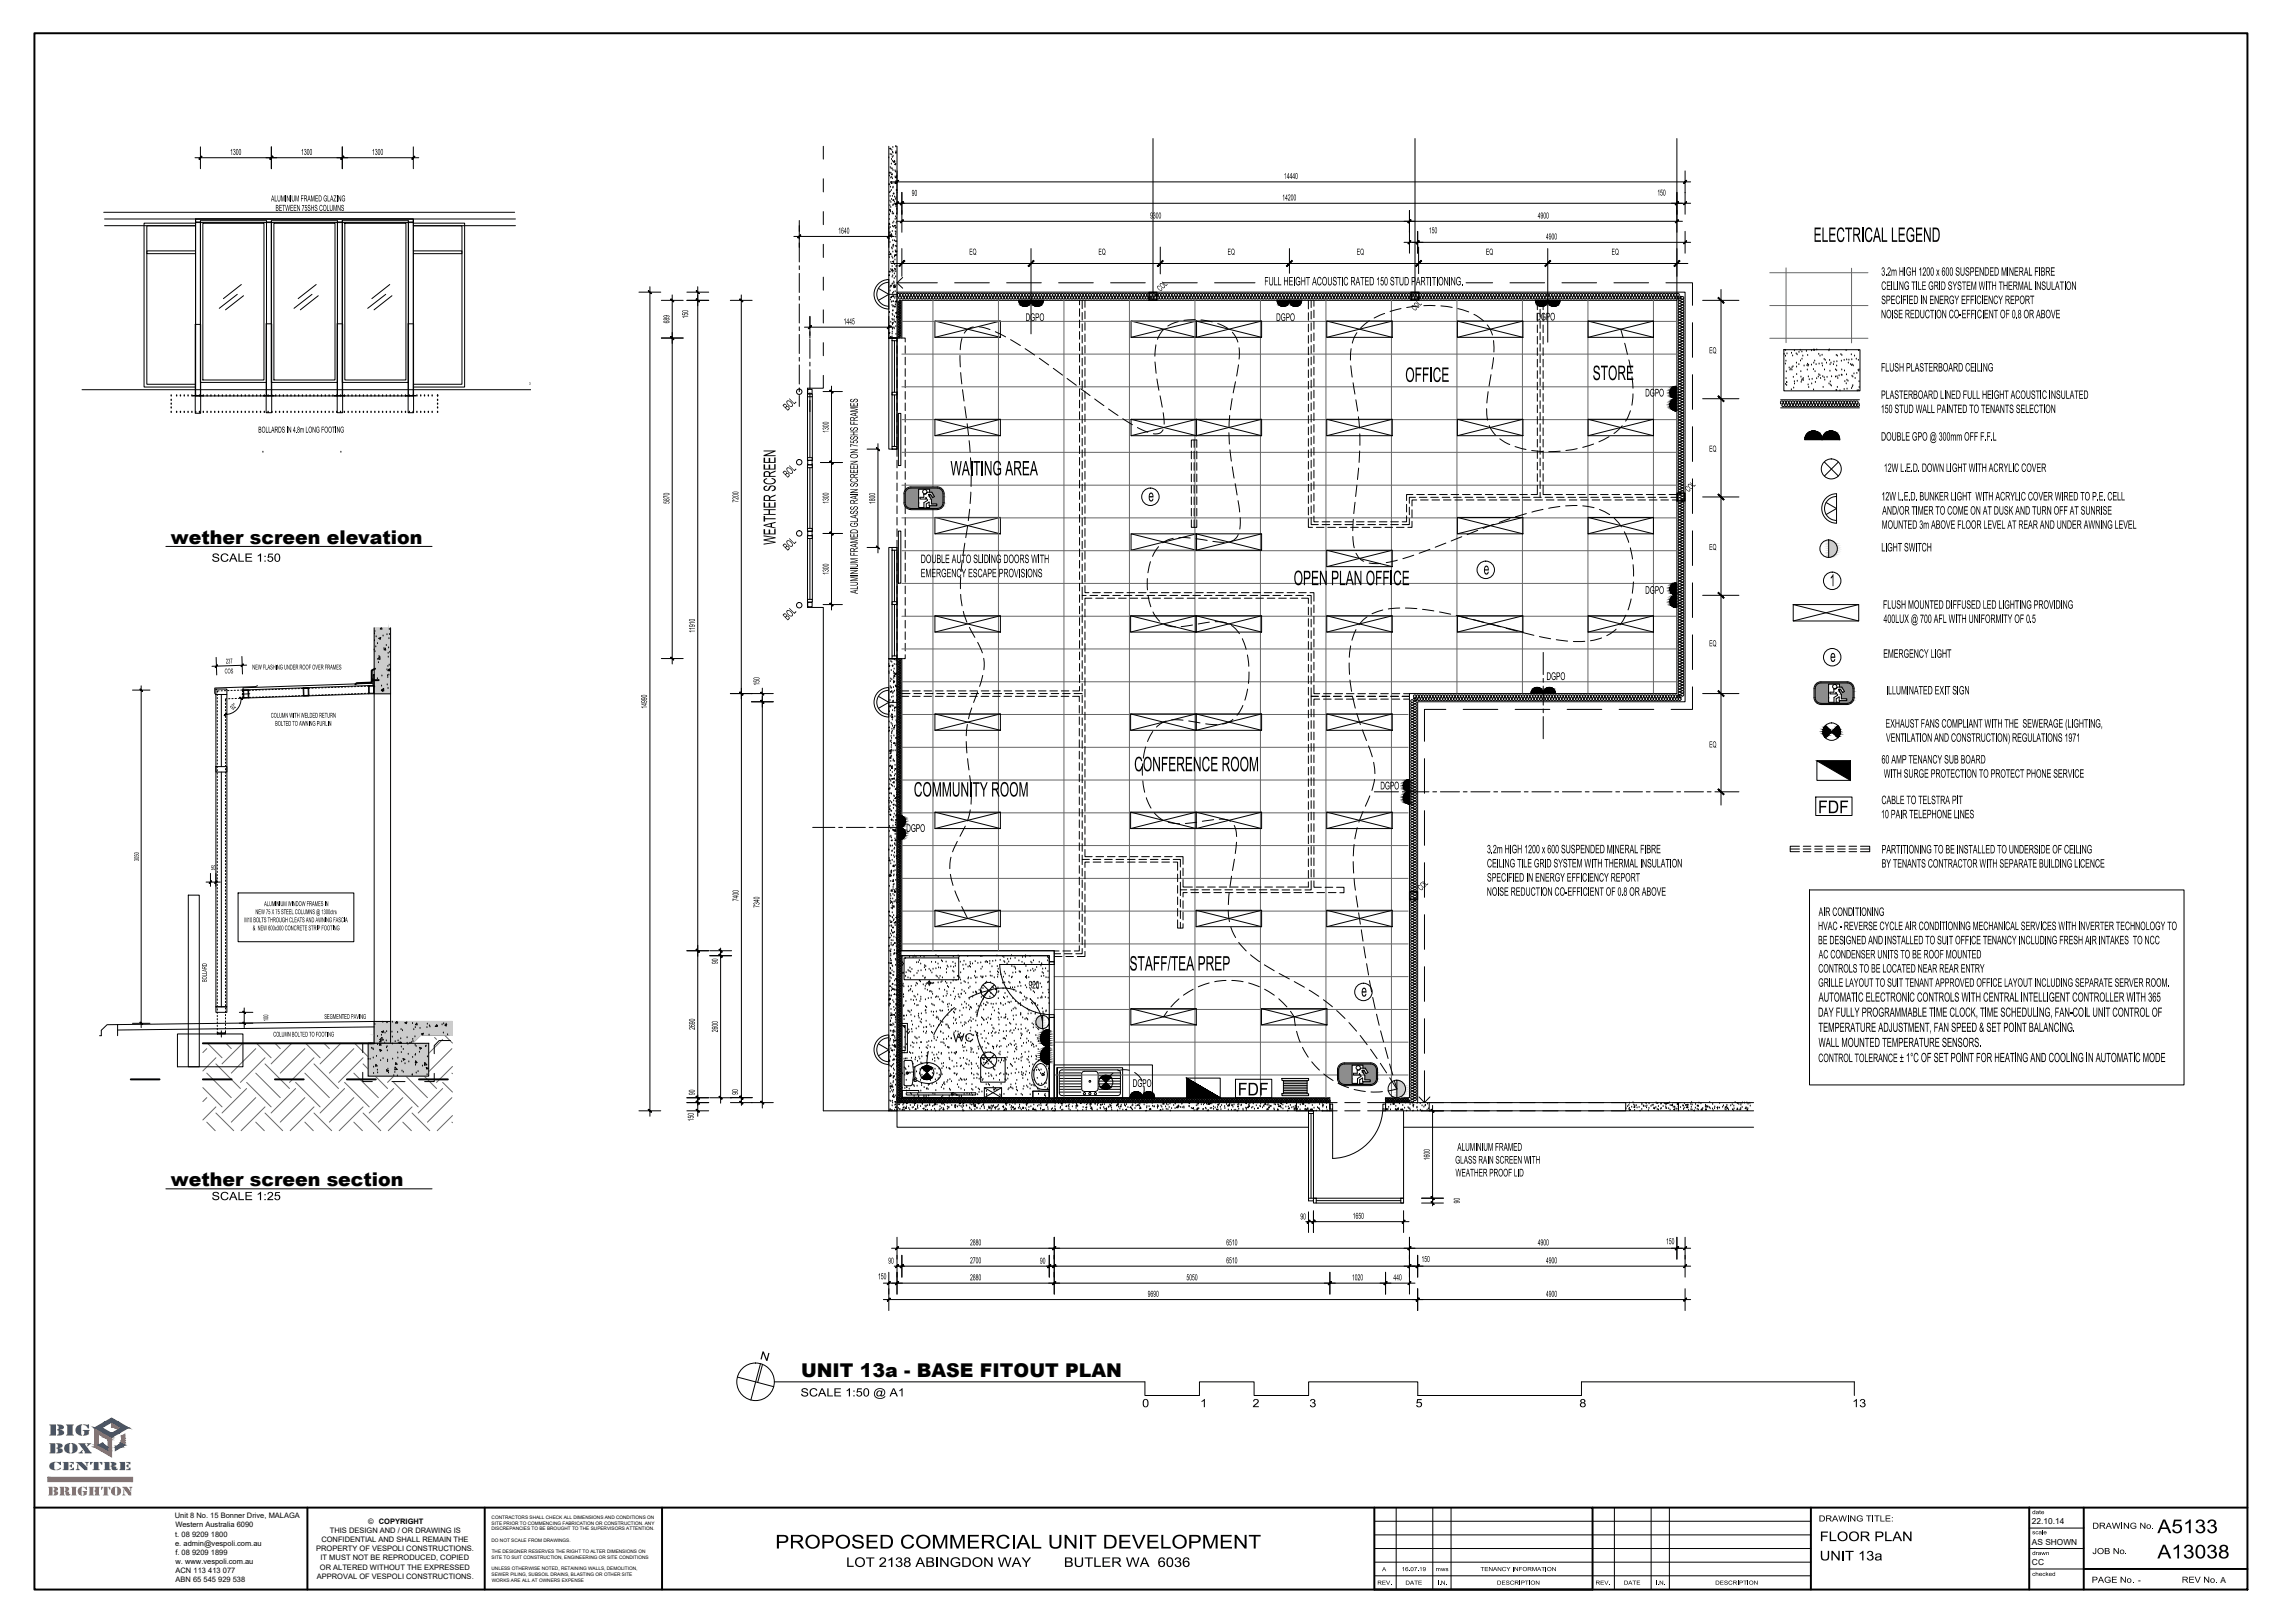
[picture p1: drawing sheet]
<svg xmlns="http://www.w3.org/2000/svg" width="841mm" height="594mm" viewBox="0 0 841 594" stroke-linecap="round" stroke-linejoin="round" font-family="sans-serif">
<defs><g id="words">
<g font-size="6.9">
<text x="62.7" y="199.2">wether screen elevation</text>
<text x="62.7" y="434.5">wether screen section</text>
<text x="293.5" y="504.2">UNIT 13a - BASE FITOUT PLAN</text>
</g>
<g font-size="3">
<text x="744.6" y="558.4">22.10.14</text>
<text x="744.6" y="565.9">AS SHOWN</text>
<text x="744.6" y="573.3">CC</text>
<text x="783.5" y="579.7">-</text>
<text x="813.7" y="579.7">A</text>
</g>
<g font-size="2.8">
<text x="64.1" y="556.1">Unit 8 No. 15 Bonner Drive, MALAGA</text>
<text x="64.2" y="562.8">t. 08 9209 1800</text>
<text x="64.3" y="559.5">Western Australia 6090</text>
<text x="120.9" y="561.4">THIS DESIGN AND / OR DRAWING IS</text>
<text x="135" y="558">© COPYRIGHT</text>
<text x="64.2" y="566.2">e. admin@vespoli.com.au</text>
<text x="64.3" y="569.5">f. 08 9209 1899</text>
<text x="115.9" y="568.1">PROPERTY OF VESPOLI CONSTRUCTIONS.</text>
<text x="117.8" y="564.8">CONFIDENTIAL AND SHALL REMAIN THE</text>
<text x="64.3" y="572.9">w. www.vespoli.com.au</text>
<text x="117.2" y="574.9">OR ALTERED WITHOUT THE EXPRESSED</text>
<text x="117.5" y="571.5">IT MUST NOT BE REPRODUCED, COPIED</text>
<text x="64.3" y="576.2">ACN 113 413 077</text>
<text x="64.3" y="579.6">ABN 65 545 929 538</text>
<text x="116.1" y="578.2">APPROVAL OF VESPOLI CONSTRUCTIONS.</text>
</g>
<g font-size="1.7">
<text x="180.2" y="556.3">CONTRACTORS SHALL CHECK ALL DIMENSIONS AND CONDITIONS ON</text>
<text x="180.1" y="560.5">DISCREPANCIES TO BE BROUGHT TO THE SUPERVISORS ATTENTION.</text>
<text x="180.2" y="558.4">SITE PRIOR TO COMMENCING FABRICATION OR CONSTRUCTION. ANY</text>
<text x="180.1" y="564.7">DO NOT SCALE FROM DRAWINGS.</text>
<text x="180.2" y="568.9">THE DESIGNER RESERVES THE RIGHT TO ALTER DIMENSIONS ON</text>
<text x="180.1" y="575.2">UNLESS OTHERWISE NOTED, RETAINING WALLS, DEMOLITION,</text>
<text x="180.2" y="571">SITE TO SUIT CONSTRUCTION, ENGINEERING OR SITE CONDITIONS</text>
<text x="180.2" y="577.3">SEWER PILING, SUBSOIL DRAINS, BLASTING OR OTHER SITE</text>
<text x="180.2" y="579.4">WORKS ARE ALL AT OWNERS EXPENSE</text>
</g>
</g></defs>
<g fill="none" stroke="#000" stroke-width=".37">
<path d="M71.5 57.8h82M73.4 53.8v8M99.4 53.8v8M125.4 53.8v8M151.5 53.8v8M301.7 53.6v4.7M325.7 57.8h.1M325.7 53.6v70.3M326.1 54.4l.3-.1-.1 .3zM326.2 56.6h.1M326.7 58.4h.1M326.8 56.7h.1"/>
<path d="M326.8 55h.1M327 57.6h.1M327 59h.1M327.1 55.8h.1M327.2 54h.1M327.2 56h.1M327.3 57.3h.1M327.6 59.4h.1M327.8 58.9v.4h-.4zM327.9 59.3h.1M328.3 53.7h.1M328.3 55.6h.1"/>
<path d="M328.4 53.8h.1M328.4 56v-.3l-.3 .3h.3M328.7 53.6v70.2h-3M422.5 50.7v59.3M518.5 50.7v59.3M614.5 50.7v59.3M38 77.8h150.6M104.7 71.6v2.2M106.6 71.6v2.2M123.6 71.6v2.2M301.7 65.5v4.8M301.7 77.5v4.8"/>
<path d="M325.7 67.4v.1M325.9 64.5h.1M326 78.7h.1M326 70.6h.1M326 76.9l.3-.1-.1 .3zM326 77h.1M326 67.7h.1M326.1 75.3h.1M326.1 73.6h.1M326.1 63l-.2 .3 .3 .1-.1-.3M326.2 72h.1M326.2 61.4h.1"/>
<path d="M326.3 70.3h.1M326.3 68.6h.1M326.3 77.6h.1M326.4 66.9h.1M326.4 65.2h.1M326.4 76h.1M326.5 74.2h.1M326.5 63.5h.1M326.6 61.8h.1M326.6 60.1h.1M326.6 69.8h.1M326.6 63.9l.4-.2-.1 .3z"/>
<path d="M326.7 66.8h.1M326.7 66.6h292.8M326.7 73.1h.1M326.8 65h.1M326.8 66.9l.1 .3h-.3l.3-.3M326.9 61.9h.1M327 78.3h.1M327 77.8h.1M327 65.5h.1M327 71.9h.1M327.2 68.9h.1M327.2 75.3h.1"/>
<path d="M327.2 73.3l.3-.2-.1 .3zM327.2 62.4h.1M327.3 68.6h.1M327.4 75h.1M327.4 78.3h.1M327.5 70.7l.1 .3h-.3zM327.7 67.2h.1M327.7 74.5h291.8M327.7 74h.1M327.8 72.2h.1M327.9 60.2l.3-.2-.1 .4zM328 62.6h.1"/>
<path d="M328 64.8h.1M328.1 65.1h.4v-.4l-.4 .4M328.1 63h.1M328.2 73h.1M328.2 79.4h.1M328.3 60.1h.1M328.3 66.6h.1M328.3 74.5v.3h-.3zM328.3 75.7h.1M328.3 72.5h.1M328.5 78.3h.1M328.6 76.7h.1"/>
<path d="M328.6 66.6h.1M328.6 64.6h.1M328.7 75h.1M328.7 69.5l-.3 .1 .3 .1M330.5 70.5v14.6M516.5 77.1v15.6M617.5 62.6v15.9M38.3 82.7h33.4M38.3 80.2h150.6M71.7 80.2h79.8v1.3h-79.8zM71.7 81.7h-18.9v60.1h18.9M71.7 82.7h-17.9v58h17.9"/>
<path d="M71.7 91.9h-17.9v1h17.9M71.7 80.2h79.8v64.8h-79.8zM71.7 80.8v64.2M71.7 81.3h1.7M73.4 80.8h24.3v59.3h-24.3zM73.4 80.8v64.2M74.3 81.8h22.4v57.4h-22.4zM97.7 80.8v64.1M97.7 81.3h1.7M99.4 80.8h24.3v59.3h-24.3zM99.4 80.8v64.1M100.4 81.8h22.4v57.4h-22.4z"/>
<path d="M123.7 80.8v64.2M123.7 81.3h1.7M125.4 80.8h24.2v59.3h-24.2zM125.4 80.8v64.2M126.4 81.8h22.4v57.4h-22.4zM149.6 80.8v64.2M149.6 81.3h1.9M151.5 81.7h18.8v60.1h-18.8M151.5 82.7h17.8v58h-17.8M151.5 91.9h17.8v1h-17.8M151.5 80.8v64.2M151.5 82.7h37.4"/>
<path d="M290.9 86.6h36.8M292.9 80.8v15.2M292.9 97.4v1.3M301.7 89.5v4.8M325.7 87v.4M325.8 83.8h.1M325.8 93.4h.1M325.8 82.1h.1M325.8 99.5l.4-.2-.1 .3zM325.9 80.4h.1M325.9 94.3h.1M325.9 92.5h.1"/>
<path d="M326 81.8l.1 .4-.3-.1zM326 93.2l.4-.4 .1 .4zM326.1 85.5h.1M326.1 85.2h.1M326.1 88.8h.1M326.2 83.3h.1M326.5 96.1h.1M326.5 98.7h.1M326.5 86.3l.4-.1-.1 .3zM326.5 96.5h292M326.7 99l.4-.4 .1 .4zM326.7 86.9h.1"/>
<path d="M326.7 85.6l.1 .4-.3-.1zM326.8 90.8h.1M326.9 94.1h.1M326.9 91.2h.1M326.9 97.6h.1M327 99.7h.1M327 84.8h.1M327.1 82.9h.1M327.1 95.8l.3-.2-.1 .4zM327.2 88.2h.1M327.2 94.6h.1M327.2 92.3h.1"/>
<path d="M327.2 81.7h.1M327.3 90.5h.1M327.4 89.8v-.3l-.2 .3h.3M327.5 83.2h.1M327.5 96.1h.1M327.5 81.3h.1M327.6 99.4h.1M327.7 82.7l.4-.2-.1 .3zM327.8 94.1h.1M327.8 88.2h.1M327.8 98.6h.1M327.9 96.9h.1"/>
<path d="M328 95.2h.1M328 93.6h.1M328 80.3h.1M328.1 91.9h.1M328.1 84.9h.1M328.1 93.3l.1 .3M328.1 90.2h.1M328.1 83.6h.1M328.1 93.3l-.2 .3h.3M328.2 92.3h.1M328.2 98.7h.1M328.2 88.5h.1"/>
<path d="M328.2 85.9h.1M328.3 86.8h.1M328.3 99.5h.1M328.3 85.1h.1M328.3 97.6h.1M328.4 83.4h.1M328.4 81.7h.1M328.5 80h.1M328.5 93.5h.1M328.5 81.1h288M328.5 90.3h.1M328.6 88.5h.1"/>
<path d="M328.7 91.9l-.4 .2 .2 .2 .2-.3M328.7 97.3v.1M330.5 91v10.2M377.8 91v31.3M425.2 90.5v9.8M472.5 91v9.1M514.5 88.8h105M519.5 84.7v8M519.9 90.5v9.7M567.2 91v34.3M617.5 84.7v8M698.1 97.9v3.1"/>
<path d="M735.8 97.9v3.1M747.4 97.9v3.1M71.5 118.8h2v32.6h-2zM87 107.8l-6.7 5.1M88.4 104.2l-6.5 5.2M89.2 108.3l-6.6 5.2M97.5 118.6h2.1v32.6h-2.1zM114.3 107.8l-6.6 5.1M115.9 104.2l-6.6 5.2M116.6 108.3l-6.5 5.2M123.6 118.6h2v32.6h-2zM141.4 107.8l-6.7 5.1"/>
<path d="M142.8 104.2l-6.5 5.2M143.6 108.3l-6.5 5.2M149.6 118.6h2v32.6h-2zM234.1 107h8M238.2 105v303.8M242.4 110h8M246.3 108v135.2M251.7 110h8M251.7 107h8M255.7 105v303.8M267.6 110h8M271.7 108v148"/>
<path d="M292.9 100.1v7M292.9 108.5v1.4M292.9 111.3v7M292.9 119.7v1.4M294.8 119.8h32.9M296.8 115.9v8M301.7 101.5v4.8M301.7 113.5v4.8M321.9 105.6l3.8 2.2M325.7 102.4a5.4 5.4 0 0 0-5.4 5.4 5.4 5.4 0 0 0 5.4 5.4M325.7 103.4a4.4 4.4 0 0 0-4.4 4.4 4.4 4.4 0 0 0 4.4 4.4M325.7 119.5l.1 .2"/>
<path d="M325.7 119.7h.1M325.7 107.8h3M325.7 107.8l-3.8 2.2M325.9 100.6l.1 .4-.3-.2zM325.9 114.5h.1M326.2 105.3h.1M326.2 106.6h.1M326.3 109.8h.1M326.4 119.9h.1M326.4 108.9l.4-.2-.2 .3zM326.4 118h.1M326.6 104.4v.4l-.3-.1 .3-.3"/>
<path d="M326.6 110.7h.1M326.6 119.7h.1M326.7 108.9h.1M326.9 111.9h.1M326.9 110.5h.1M326.9 117h.1M326.9 101.5h.1M326.9 104.1h.1M326.9 118.3l.4-.2-.1 .4zM327 115.1h.1M327.1 118.9h.1M327.1 107.5h.1"/>
<path d="M327.1 113.9h.1M327.2 117.2h.1M327.2 101h.1M327.2 115.6h.1M327.2 104h.1M327.2 112.4h.1M327.3 113.9h.1M327.3 108.3l.1 .3-.3-.1 .2-.2M327.3 112.2h.1M327.4 110.5h.1M327.4 108.8h.1M327.5 107.1h.1"/>
<path d="M327.5 103.3h.1M327.6 105.4h.1M327.6 103.7h.1M327.6 117.2h.1M327.6 105.2l.4-.1-.1 .3zM327.7 102h.1M327.7 117.8h.1M327.7 100.3h.1M327.7 104.3l.1 .5h-.4zM327.8 116h.1M327.9 109.3h.1M328 108.7h.1"/>
<path d="M328 112.1l.1 .3h-.3zM328 106.8h.1M328.1 111.6h.1M328.1 118.1h.1M328.2 105.2h.1M328.2 101.4h.1M328.2 114.6l.3-.1v.3zM328.3 119.6h.1M328.3 104.7h.1M328.5 110.6h-.5l.4-.5 .1 .5M328.6 110.4h.1M328.6 114.6h.1"/>
<path d="M328.7 116.3h.1M328.7 110v-3h288.8v150h-98v146.8M328.7 116l-.2 .2h.2M328.7 103.6h14.8M329.3 110.3l-.3 .2 .3 .4-.3 .4 .3 .3M329.3 111.5l-.3 .4 .3 .3-.3 .2 .3 .4-.3 .3 .3 .3M329.3 113.4l-.3 .1 .3 .5-.3 .3 .3 .3-.3 .3 .3 .3M329.3 115.2l-.3 .1 .3 .5-.3 .3 .3 .3-.3 .3 .3 .3-.3 .4 .3 .3-.3 .2 .3 .4M329.3 118.2l-.3 .2 .3 .5-.3 .3 .3 .3-.3 .3 .3 .3-.3 .3 .3 .3M329.3 110.3l.6 .3M329.6 110l.6 .2-.3 .4M329.8 108l-.2-.5a.49 .49 0 0 0-.6 0 .49 .49 0 0 0-.2 .5l.3 .5h-.4"/>
<path d="M329.8 108l-.5 1M329.8 108l.5 1M329.9 110.6l.3 .3-.3 .3 .3 .5-.3 .2M329.9 111.8l.3 .3-.3 .4M329.9 112.5l.3 .3-.3 .3M329.9 113.1l.3 .3-.3 .3M329.9 113.7l.3 .3-.3 .3 .3 .5-.3 .1M329.9 114.9l.3 .3-.3 .3M329.9 115.5l.3 .3-.3 .3M329.9 116.1l.3 .3-.3 .3M329.9 116.7l.3 .3-.3 .3M329.9 117.3l.3 .4-.3 .3"/>
<path d="M329.9 117.9l.3 .3-.3 .4M329.9 118.6l.3 .3-.3 .3M329.9 119.2l.3 .3-.3 .3M329.9 119.7l.3 .4-.3 .3M329.9 110.6l-.6 .3 .6 .4-.6 .3 .6 .3M329.9 111.9l-.6 .3 .6 .3M329.9 112.5l-.6 .3 .6 .3M329.9 113.1l-.6 .3 .6 .3M329.9 113.7l-.6 .3 .6 .3-.6 .3 .6 .3M329.9 114.9l-.6 .3 .6 .3M329.9 115.5l-.6 .4 .6 .2M329.9 116.1l-.6 .3 .6 .3"/>
<path d="M329.9 116.7l-.6 .3 .6 .4M329.9 117.4l-.6 .3 .6 .3M329.9 118l-.6 .3 .6 .3M329.9 118.6l-.6 .3 .6 .3M329.9 119.2l-.6 .3 .6 .3M329.9 119.8l-.6 .3 .6 .3M330.3 109l-.5 .5-.5-.5M330.8 101.6l-2.1 2 2.1 2M330.8 108l-.5-.5-.5 .5M330.8 108l-.5 1M330.8 108l.5 1M331.3 109l-.5 .5-.5-.5"/>
<path d="M331.9 108l-.6-.5-.5 .5M331.9 108l-.6 1M331.9 108l.5 1M332.4 109l-.6 .5-.5-.5M332.9 108l-.6-.5-.5 .5M332.9 108l-.5 1M332.9 108l.5 1M333.4 109l-.6 .5-.5-.5M333.9 108l-.5-.5-.6 .5M333.9 108l-.5 1M333.9 108l.5 1M334.4 109l-.5 .5-.6-.5"/>
<path d="M334.9 108l-.5-.5-.6 .5M334.9 108l-.5 1M334.9 108l.5 1M335.4 109l-.5 .5-.6-.5M335.9 108l-.5-.5-.5 .5M335.9 108l-.5 1M335.9 108l.5 1M336.4 109l-.5 .5-.5-.5M336.9 108l-.5-.5-.5 .5M336.9 108l-.5 1M336.9 108l.5 1M337.4 109l-.5 .5-.5-.5"/>
<path d="M337.9 108l-.5-.5-.5 .5M337.9 108l-.5 1M337.9 108l.6 1M338.5 109l-.6 .5-.5-.5M339 108l-.6-.5-.5 .5M339 108l-.5 1M339 108l.5 1M339.5 109l-.6 .5-.5-.5M340 108l-.6-.5-.5 .5M340 108l-.5 1M340 108l.5 1M340.5 109l-.5 .5-.6-.5"/>
<path d="M341 108l-.5-.5-.6 .5M341 108l-.5 1M341 108l.5 1M341.5 109l-.5 .5-.6-.5M342 108l-.5-.5-.5 .5M342 108l-.5 1M342 108l.5 1M342.5 109l-.5 .5-.5-.5M342.6 117.6h24v6h-24zM342.6 117.6l24 6M343 108l-.5-.5-.5 .5M343 108l-.5 1"/>
<path d="M343 108l.5 1M343.5 109l-.5 .5-.5-.5M344 108l-.5-.5-.5 .5M344 108l-.5 1M344 108l.6 1M344.6 109l-.6 .5-.5-.5M345.1 108l-.6-.5-.5 .5M345.1 108l-.5 1M345.1 108l.5 1M345.6 109l-.6 .5-.5-.5M346.1 108l-.6-.5-.5 .5M346.1 108l-.5 1"/>
<path d="M346.1 108l.5 1M346.6 109l-.5 .5-.6-.5M347.1 108l-.5-.5-.6 .5M347.1 108l-.5 1M347.1 108l.5 1M347.6 109l-.5 .5-.6-.5M348.1 108l-.5-.5-.6 .5M348.1 108l-.5 1M348.1 108l.5 1M348.6 109l-.5 .5-.5-.5M349.1 108l-.5-.5-.5 .5M349.1 108l-.5 1"/>
<path d="M349.1 108l.5 1M349.6 109l-.5 .5-.5-.5M349.8 103.6h12.7M350.1 108l-.5-.5-.5 .5M350.1 108l-.5 1M350.1 108l.5 1M350.6 109l-.5 .5-.5-.5M351.2 108l-.6-.5-.5 .5M351.2 108l-.6 1M351.2 108l.5 1M351.7 109l-.6 .5-.5-.5M352.2 108l-.6-.5-.5 .5"/>
<path d="M352.2 108l-.5 1M352.2 108l.5 1M352.7 109l-.6 .5-.5-.5M353.2 108l-.5-.5-.6 .5M353.2 108l-.5 1M353.2 108l.5 1M353.7 109l-.5 .5-.6-.5M354.2 108l-.5-.5-.6 .5M354.2 108l-.5 1M354.2 108l.5 1M354.7 109l-.5 .5-.5-.5M355.2 108l-.5-.5-.5 .5"/>
<path d="M355.2 108l-.5 1M355.2 108l.5 1M355.7 109l-.5 .5-.5-.5M356.2 108l-.5-.5-.5 .5M356.2 108l-.5 1M356.2 108l.5 1M356.7 119.7a4.5 4.5 0 0 0-3.3 2.3M356.7 109l-.5 .5-.5-.5M357.3 108l-.6-.5-.5 .5M357.3 108l-.6 1M357.3 108l.5 1M357.8 109l-.6 .5-.5-.5"/>
<path d="M358.3 108l-.6-.5-.5 .5M358.3 108l-.5 1M358.3 108l.5 1M358.8 109l-.6 .5-.5-.5M358.8 119.7l4 1M359.3 108l-.5-.5-.6 .5M359.3 108l-.5 1M359.3 108l.5 1M359.8 109l-.5 .5-.6-.5M360.3 108l-.5-.5-.6 .5M360.3 108l-.5 1M360.3 108l.5 1"/>
<path d="M360.8 109l-.5 .5-.6-.5M361.3 108l-.5-.5-.5 .5M361.3 108l-.5 1M361.3 108l.5 1M361.8 109l-.5 .5-.5-.5M362.3 108l-.5-.5-.5 .5M362.3 108l-.5 1M362.3 108l.5 1M362.8 109l-.5 .5-.5-.5M363.3 108l-.5-.5-.5 .5M363.3 108l-.5 1M363.3 108l.6 1"/>
<path d="M363.9 109l-.6 .5-.5-.5M364.4 108l-.6-.5-.5 .5M364.4 108l-.5 1M364.4 108l.5 1M364.9 109l-.6 .5-.5-.5M365.4 108l-.6-.5-.5 .5M365.4 108l-.5 1M365.4 108l.5 1M365.9 109l-.5 .5-.6-.5M366.4 108l-.5-.5-.6 .5M366.4 108l-.5 1M366.4 108l.5 1"/>
<path d="M366.6 117.6l-24 6M366.9 109l-.5 .5-.6-.5M367.5 108l-.6-.5-.5 .5M367.5 108l-.6 1M367.5 108l.5 1M368 109l-.6 .5-.5-.5M368.5 108l-.6-.5-.5 .5M368.5 108l-.5 1M368.5 108l.5 1M368.9 103.6h12.7M369 109l-.6 .5-.5-.5M369.5 108l-.5-.5-.6 .5"/>
<path d="M369.5 108l-.5 1M369.5 108l.5 1M370 109l-.5 .5-.6-.5M370.5 108l-.5-.5-.6 .5M370.5 108l-.5 1M370.5 108l.5 1M371 109l-.5 .5-.5-.5M371.5 108l-.5-.5-.5 .5M371.5 108l-.5 1M371.5 108l.5 1M372 109l-.5 .5-.5-.5M372.5 108l-.5-.5-.5 .5"/>
<path d="M372.5 108l-.5 1M372.5 108l.5 1M373 109l-.5 .5-.5-.5M373.3 110h9.1a2.26 2.26 0 0 1-2.3 2.3 2.26 2.26 0 0 1-2.3-2.3 2.24 2.24 0 0 1-2.2 2.3 2.24 2.24 0 0 1-2.3-2.3zM373.5 108l-.5-.5-.5 .5M373.5 108l-.5 1M373.5 108l.6 1M374.1 109l-.6 .5-.5-.5M374.6 108l-.6-.5-.5 .5M374.6 108l-.5 1M374.6 108l.5 1M375.1 109l-.6 .5-.5-.5"/>
<path d="M375.6 108l-.5-.5-.6 .5M375.6 108l-.5 1M375.6 108l.5 1M376.1 109l-.5 .5-.6-.5M376.6 108l-.5-.5-.6 .5M376.6 108l-.5 1M376.6 108l.5 1M377.1 109l-.5 .5-.6-.5M377.6 108l-.5-.5-.5 .5M377.6 108l-.5 1M377.6 108l.5 1M378.1 109l-.5 .5-.5-.5"/>
<path d="M378.6 108l-.5-.5-.5 .5M378.6 108l-.5 1M378.6 108l.5 1M379.1 109l-.5 .5-.5-.5M379.6 108l-.5-.5-.5 .5M379.6 108l-.5 1M379.6 108l.6 1M380.2 109l-.6 .5-.5-.5M380.7 108l-.6-.5-.5 .5M380.7 108l-.5 1M380.7 108l.5 1M381.2 109l-.6 .5-.5-.5"/>
<path d="M381.7 108l-.6-.5-.5 .5M381.7 108l-.5 1M381.7 108l.5 1M382.2 109l-.5 .5-.6-.5M382.7 108l-.5-.5-.6 .5M382.7 108l-.5 1M382.7 108l.5 1M383.2 109l-.5 .5-.6-.5M383.7 108l-.5-.5-.5 .5M383.7 108l-.5 1M383.7 108l.5 1M384.2 109l-.5 .5-.5-.5"/>
<path d="M384.7 108l-.5-.5-.5 .5M384.7 108l-.5 1M384.7 108l.5 1M385.2 109l-.5 .5-.5-.5M385.7 108l-.5-.5-.5 .5M385.7 108l-.5 1M385.7 108l.5 1M386.2 109l-.5 .5-.5-.5M386.8 108l-.6-.5-.5 .5M386.8 108l-.6 1M386.8 108l.5 1M387.3 109l-.6 .5-.5-.5"/>
<path d="M387.8 108l-.6-.5-.5 .5M387.8 108l-.5 1M387.8 108l.5 1M387.9 103.6h12.7M388.3 109l-.5 .5-.6-.5M388.8 108l-.5-.5-.6 .5M388.8 108l-.5 1M388.8 108l.5 1M389.3 109l-.5 .5-.6-.5M389.8 108l-.5-.5-.6 .5M389.8 108l-.5 1M389.8 108l.5 1"/>
<path d="M390.3 109l-.5 .5-.5-.5M390.8 108l-.5-.5-.5 .5M390.8 108l-.5 1M390.8 108l.5 1M391.3 109l-.5 .5-.5-.5M391.8 108l-.5-.5-.5 .5M391.8 108l-.5 1M391.8 108l.5 1M392.3 109l-.5 .5-.5-.5M392.9 108l-.6-.5-.5 .5M392.9 108l-.6 1M392.9 108l.5 1"/>
<path d="M393.4 109l-.6 .5-.5-.5M393.9 108l-.6-.5-.5 .5M393.9 108l-.5 1M393.9 108l.5 1M394.4 109l-.6 .5-.5-.5M394.9 108l-.5-.5-.6 .5M394.9 108l-.5 1M394.9 108l.5 1M395.4 109l-.5 .5-.6-.5M395.6 110v1.7M395.6 113.1v2.8M395.6 117.2v2.8"/>
<path d="M395.9 108l-.5-.5-.6 .5M395.9 108l-.5 1M395.9 108l.5 1M396.4 109l-.5 .5-.5-.5M396.6 110v3.1M396.6 114.5v2.7M396.6 118.6v2.8M396.9 108l-.5-.5-.5 .5M396.9 108l-.5 1M396.9 108l.5 1M397.4 109l-.5 .5-.5-.5M397.6 110v2.6"/>
<path d="M397.6 113.9v2.8M397.6 118.1v2.8M397.9 108l-.5-.5-.5 .5M397.9 108l-.5 1M397.9 108l.5 1M398.4 109l-.5 .5-.5-.5M398.9 108l-.5-.5-.5 .5M398.9 108l-.5 1M398.9 108l.6 1M399.5 109l-.6 .5-.5-.5M400 108l-.6-.5-.5 .5M400 108l-.5 1"/>
<path d="M400 108l.5 1M400.5 109l-.6 .5-.5-.5M401 108l-.5-.5-.6 .5M401 108l-.5 1M401 108l.5 1M401.5 109l-.5 .5-.6-.5M402 108l-.5-.5-.6 .5M402 108l-.5 1M402 108l.5 1M402.5 109l-.5 .5-.6-.5M403 108l-.5-.5-.5 .5M403 108l-.5 1"/>
<path d="M403 108l.5 1M403.5 109l-.5 .5-.5-.5M404 108l-.5-.5-.5 .5M404 108l-.5 1M404 108l.5 1M404.5 109l-.5 .5-.5-.5M405 108l-.5-.5-.5 .5M405 108l-.5 1M405 108l.6 1M405.6 109l-.6 .5-.5-.5M406.1 108l-.6-.5-.5 .5M406.1 108l-.5 1"/>
<path d="M406.1 108l.5 1M406.6 109l-.6 .5-.5-.5M407 103.6h12.7M407.1 108l-.6-.5-.5 .5M407.1 108l-.5 1M407.1 108l.5 1M407.6 109l-.5 .5-.6-.5M408.1 108l-.5-.5-.6 .5M408.1 108l-.5 1M408.1 108l.5 1M408.6 109l-.5 .5-.6-.5M409.1 108l-.5-.5-.5 .5"/>
<path d="M409.1 108l-.5 1M409.1 108l.5 1M409.6 109l-.5 .5-.5-.5M410.1 108l-.5-.5-.5 .5M410.1 108l-.5 1M410.1 108l.5 1M410.6 109l-.5 .5-.5-.5M411.1 108l-.5-.5-.5 .5M411.1 108l-.5 1M411.1 108l.5 1M411.6 109l-.5 .5-.5-.5M412.2 108l-.6-.5-.5 .5"/>
<path d="M412.2 108l-.6 1M412.2 108l.5 1M412.7 109l-.6 .5-.5-.5M413.2 108l-.6-.5-.5 .5M413.2 108l-.5 1M413.2 108l.5 1M413.7 109l-.5 .5-.6-.5M414.2 108l-.5-.5-.6 .5M414.2 108l-.5 1M414.2 108l.5 1M414.5 117.6h24v6h-24zM414.5 117.6l24 6"/>
<path d="M414.7 109l-.5 .5-.6-.5M415.2 108l-.5-.5-.6 .5M415.2 108l-.5 1M415.2 108l.5 1M415.7 109l-.5 .5-.5-.5M416.2 108l-.5-.5-.5 .5M416.2 108l-.5 1M416.2 108l.5 1M416.7 109l-.5 .5-.5-.5M417.2 108l-.5-.5-.5 .5M417.2 108l-.5 1M417.2 108l.5 1"/>
<path d="M417.7 109l-.5 .5-.5-.5M418.3 108l-.6-.5-.5 .5M418.3 108l-.6 1M418.3 108l.5 1M418.8 109l-.6 .5-.5-.5M419.3 108l-.6-.5-.5 .5M419.3 108l-.5 1M419.3 108l.5 1M419.8 109l-.6 .5-.5-.5M420.3 108l-.5-.5-.6 .5M420.3 108l-.5 1M420.3 108l.5 1"/>
<path d="M420.8 109l-.5 .5-.6-.5M421 107h3v3h-3zM421.2 107.2h2.6v2.6h-2.6zM421.3 108l-.5-.5-.6 .5M421.3 108l-.5 1M421.3 108l.5 1M421.8 109l-.5 .5-.5-.5M422.3 108l-.5-.5-.5 .5M422.3 108l-.5 1M422.3 108l.5 1M422.8 109l-.5 .5-.5-.5M423.3 108l-.5-.5-.5 .5"/>
<path d="M423.3 108l-.5 1M423.3 108l.5 1M423.8 109l-.5 .5-.5-.5M424.3 108l-.5-.5-.5 .5M424.3 108l-.5 1M424.3 108l.6 1M424.9 109l-.6 .5-.5-.5M425.4 108l-.6-.5-.5 .5M425.4 108l-.5 1M425.4 108l.5 1M425.9 109l-.6 .5-.5-.5M426 103.6h12.7"/>
<path d="M426.4 108l-.5-.5-.6 .5M426.4 108l-.5 1M426.4 108l.5 1M426.9 109l-.5 .5-.6-.5M427.4 108l-.5-.5-.6 .5M427.4 108l-.5 1M427.4 108l.5 1M427.9 109l-.5 .5-.6-.5M428.4 108l-.5-.5-.5 .5M428.4 108l-.5 1M428.4 108l.5 1M428.9 109l-.5 .5-.5-.5"/>
<path d="M429.4 108l-.5-.5-.5 .5M429.4 108l-.5 1M429.4 108l.5 1M429.9 109l-.5 .5-.5-.5M430.4 108l-.5-.5-.5 .5M430.4 108l-.5 1M430.4 108l.6 1M431 109l-.6 .5-.5-.5M431.5 108l-.6-.5-.5 .5M431.5 108l-.5 1M431.5 108l.5 1M431.8 117.8l-3.9 1.6"/>
<path d="M432 109l-.6 .5-.5-.5M432.5 108l-.6-.5-.5 .5M432.5 108l-.5 1M432.5 108l.5 1M433 109l-.5 .5-.6-.5M433.5 108l-.5-.5-.6 .5M433.5 108l-.5 1M433.5 108l.5 1M434 109l-.5 .5-.6-.5M434.5 108l-.5-.5-.5 .5M434.5 108l-.5 1M434.5 108l.5 1"/>
<path d="M435 109l-.5 .5-.5-.5M435.5 108l-.5-.5-.5 .5M435.5 108l-.5 1M435.5 108l.5 1M436 109l-.5 .5-.5-.5M436.5 108l-.5-.5-.5 .5M436.5 108l-.5 1M436.5 108l.5 1M437 109l-.5 .5-.5-.5M437.6 108l-.6-.5-.5 .5M437.6 108l-.6 1M437.6 108l.5 1"/>
<path d="M438 117.1l-4.2 .2M438.1 109l-.6 .5-.5-.5M438.3 117.6h24v6h-24zM438.3 117.6l24 6M438.5 117.6l-24 6M438.6 108l-.6-.5-.5 .5M438.6 108l-.5 1M438.6 108l.5 1M439.1 109l-.5 .5-.6-.5M439.6 108l-.5-.5-.6 .5M439.6 108l-.5 1M439.6 108l.5 1"/>
<path d="M440.1 109l-.5 .5-.6-.5M440.1 117.2l4.1 .7M440.6 108l-.5-.5-.6 .5M440.6 108l-.5 1M440.6 108l.5 1M441.1 109l-.5 .5-.5-.5M441.6 108l-.5-.5-.5 .5M441.6 108l-.5 1M441.6 108l.5 1M442.1 109l-.5 .5-.5-.5M442.6 108l-.5-.5-.5 .5M442.6 108l-.5 1"/>
<path d="M442.6 108l.5 1M443.1 109l-.5 .5-.5-.5M443.7 108l-.6-.5-.5 .5M443.7 108l-.6 1M443.7 108l.5 1M444.2 109l-.6 .5-.5-.5M444.7 108l-.6-.5-.5 .5M444.7 108l-.5 1M444.7 108l.5 1M445.1 103.6h14.8M445.2 109l-.6 .5-.5-.5M445.7 108l-.5-.5-.6 .5"/>
<path d="M445.7 108l-.5 1M445.7 108l.5 1M446.2 109l-.5 .5-.6-.5M446.2 118.5l3.8 1.8M446.7 108l-.5-.5-.6 .5M446.7 108l-.5 1M446.7 108l.5 1M447.2 109l-.5 .5-.5-.5M447.7 108l-.5-.5-.5 .5M447.7 108l-.5 1M447.7 108l.5 1M448.2 109l-.5 .5-.5-.5"/>
<path d="M448.7 108l-.5-.5-.5 .5M448.7 108l-.5 1M448.7 108l.5 1M449.2 109l-.5 .5-.5-.5M449.7 108l-.5-.5-.5 .5M449.7 108l-.5 1M449.7 108l.6 1M450.3 109l-.6 .5-.5-.5M450.8 108l-.6-.5-.5 .5M450.8 108l-.5 1M450.8 108l.5 1M451.3 109l-.6 .5-.5-.5"/>
<path d="M451.8 108l-.5-.5-.6 .5M451.8 108l-.5 1M451.8 108l.5 1M452.3 109l-.5 .5-.6-.5M452.8 108l-.5-.5-.6 .5M452.8 108l-.5 1M452.8 108l.5 1M453.3 109l-.5 .5-.6-.5M453.8 108l-.5-.5-.5 .5M453.8 108l-.5 1M453.8 108l.5 1M454.3 109l-.5 .5-.5-.5"/>
<path d="M454.8 108l-.5-.5-.5 .5M454.8 108l-.5 1M454.8 108l.5 1M455.3 109l-.5 .5-.5-.5M455.8 108l-.5-.5-.5 .5M455.8 108l-.5 1M455.8 108l.6 1M456.4 109l-.6 .5-.5-.5M456.9 108l-.6-.5-.5 .5M456.9 108l-.5 1M456.9 108l.5 1M457.4 109l-.6 .5-.5-.5"/>
<path d="M457.9 108l-.6-.5-.5 .5M457.9 108l-.5 1M457.9 108l.5 1M458.4 109l-.5 .5-.6-.5M458.9 108l-.5-.5-.6 .5M458.9 108l-.5 1M458.9 108l.5 1M459.4 109l-.5 .5-.6-.5M459.9 108l-.5-.5-.5 .5M459.9 108l-.5 1M459.9 108l.5 1M460.4 109l-.5 .5-.5-.5"/>
<path d="M460.9 108l-.5-.5-.5 .5M460.9 108l-.5 1M460.9 108l.5 1M461.4 109l-.5 .5-.5-.5M461.9 108l-.5-.5-.5 .5M461.9 108l-.5 1M461.9 108l.5 1M462.3 117.6l-24 6M462.4 109l-.5 .5-.5-.5M463 108l-.6-.5-.5 .5M463 108l-.6 1M463 108l.5 1"/>
<path d="M463.5 109l-.6 .5-.5-.5M464 108l-.6-.5-.5 .5M464 108l-.5 1M464 108l.5 1M464.5 109l-.5 .5-.6-.5M465 108l-.5-.5-.6 .5M465 108l-.5 1M465 108l.5 1M465.5 109l-.5 .5-.6-.5M466 108l-.5-.5-.6 .5M466 108l-.5 1M466 108l.5 1"/>
<path d="M466.5 109l-.5 .5-.5-.5M467 108l-.5-.5-.5 .5M467 108l-.5 1M467 108l.5 1M467.5 109l-.5 .5-.5-.5M468 110a2.26 2.26 0 0 0 2.3 2.3 2.26 2.26 0 0 0 2.2-2.3M468 108l-.5-.5-.5 .5M468 108l-.5 1M468 108l.5 1M468.5 109l-.5 .5-.5-.5M469.1 108l-.6-.5-.5 .5M469.1 108l-.6 1"/>
<path d="M469.1 108l.5 1M469.6 109l-.6 .5-.5-.5M470.1 108l-.6-.5-.5 .5M470.1 108l-.5 1M470.1 108l.5 1M470.6 109l-.6 .5-.5-.5M471.1 108l-.5-.5-.6 .5M471.1 108l-.5 1M471.1 108l.5 1M471.6 109l-.5 .5-.6-.5M472.1 108l-.5-.5-.6 .5M472.1 108l-.5 1"/>
<path d="M472.1 108l.5 1M472.5 110a2.26 2.26 0 0 0 2.2 2.3 2.26 2.26 0 0 0 2.3-2.3h-9M472.6 109l-.5 .5-.5-.5M473.1 108l-.5-.5-.5 .5M473.1 108l-.5 1M473.1 108l.5 1M473.6 109l-.5 .5-.5-.5M474.1 108l-.5-.5-.5 .5M474.1 108l-.5 1M474.1 108l.5 1M474.3 101.5v3M474.6 109l-.5 .5-.5-.5"/>
<path d="M475.1 108l-.5-.5-.5 .5M475.1 108l-.5 1M475.1 108l.6 1M475.7 109l-.6 .5-.5-.5M476.2 108l-.6-.5-.5 .5M476.2 108l-.5 1M476.2 108l.5 1M476.7 109l-.6 .5-.5-.5M477.2 108l-.5-.5-.6 .5M477.2 108l-.5 1M477.2 108l.5 1M477.7 109l-.5 .5-.6-.5"/>
<path d="M478.2 108l-.5-.5-.6 .5M478.2 108l-.5 1M478.2 108l.5 1M478.7 109l-.5 .5-.6-.5M479.2 108l-.5-.5-.5 .5M479.2 108l-.5 1M479.2 108l.5 1M479.5 110v3.1M479.5 114.5v2.8M479.5 118.7v2.8M479.7 109l-.5 .5-.5-.5M480.2 108l-.5-.5-.5 .5"/>
<path d="M480.2 108l-.5 1M480.2 108l.5 1M480.5 110v2.6M480.5 114v2.8M480.5 118.2v2.8M480.7 109l-.5 .5-.5-.5M481.2 108l-.5-.5-.5 .5M481.2 108l-.5 1M481.2 108l.6 1M481.5 110v2.2M481.5 113.6v2.8M481.5 117.8v2.8"/>
<path d="M481.8 109l-.6 .5-.5-.5M482.3 108l-.6-.5-.5 .5M482.3 108l-.5 1M482.3 108l.5 1M482.8 109l-.6 .5-.5-.5M483.3 108l-.6-.5-.5 .5M483.3 108l-.5 1M483.3 108l.5 1M483.8 109l-.5 .5-.6-.5M484.3 108l-.5-.5-.6 .5M484.3 108l-.5 1M484.3 108l.5 1"/>
<path d="M484.8 109l-.5 .5-.6-.5M485.3 108l-.5-.5-.5 .5M485.3 108l-.5 1M485.3 108l.5 1M485.8 109l-.5 .5-.5-.5M486.2 117.6h24v6h-24zM486.2 117.6l24 6M486.3 108l-.5-.5-.5 .5M486.3 108l-.5 1M486.3 108l.5 1M486.8 109l-.5 .5-.5-.5M487.3 108l-.5-.5-.5 .5"/>
<path d="M487.3 108l-.5 1M487.3 108l.5 1M487.8 109l-.5 .5-.5-.5M488.4 108l-.6-.5-.5 .5M488.4 108l-.6 1M488.4 108l.5 1M488.9 109l-.6 .5-.5-.5M489.4 108l-.6-.5-.5 .5M489.4 108l-.5 1M489.4 108l.5 1M489.9 109l-.5 .5-.6-.5M490.4 108l-.5-.5-.6 .5"/>
<path d="M490.4 108l-.5 1M490.4 108l.5 1M490.9 109l-.5 .5-.6-.5M491.4 108l-.5-.5-.6 .5M491.4 108l-.5 1M491.4 108l.5 1M491.9 109l-.5 .5-.5-.5M492 101.5v3M492.4 108l-.5-.5-.5 .5M492.4 108l-.5 1M492.5 108l.4 1M492.9 109l-.5 .5-.5-.5"/>
<path d="M493.5 108l-.5-.5-.6 .5M493.5 108l-.5 1M493.5 108l.5 1M494 109l-.5 .5-.6-.5M494.5 108l-.5-.5-.6 .5M494.5 108l-.5 1M494.5 108l.5 1M495 109l-.5 .5-.6-.5M495.5 108l-.5-.5-.5 .5M495.5 108l-.5 1M495.5 108l.5 1M496 109l-.5 .5-.5-.5"/>
<path d="M496.5 108l-.5-.5-.5 .5M496.5 108l-.5 1M496.5 108l.5 1M497 109l-.5 .5-.5-.5M497.5 108l-.5-.5-.5 .5M497.5 108l-.5 1M497.5 108l.6 1M498.1 109l-.6 .5-.5-.5M498.6 108l-.6-.5-.5 .5M498.6 108l-.5 1M498.6 108l.5 1M499.1 109l-.6 .5-.5-.5"/>
<path d="M499.6 108l-.6-.5-.5 .5M499.6 108l-.5 1M499.6 108l.5 1M500.1 109l-.5 .5-.6-.5M500.6 108l-.5-.5-.6 .5M500.6 108l-.5 1M500.6 108l.5 1M501.1 109l-.5 .5-.6-.5M501.6 108l-.5-.5-.6 .5M501.6 108l-.5 1M501.6 108l.5 1M501.8 117.5l-3.2 2.7"/>
<path d="M502.1 109l-.5 .5-.5-.5M502.6 108l-.5-.5-.5 .5M502.6 108l-.5 1M502.6 108l.5 1M503.1 109l-.5 .5-.5-.5M503.6 108l-.5-.5-.5 .5M503.6 108l-.5 1M503.6 108l.5 1M504.1 109l-.5 .5-.5-.5M504.7 108l-.6-.5-.5 .5M504.7 108l-.6 1M504.7 108l.5 1"/>
<path d="M505.2 109l-.6 .5-.5-.5M505.7 108l-.6-.5-.5 .5M505.7 108l-.5 1M505.7 108l.5 1M506.2 109l-.5 .5-.6-.5M506.7 108l-.5-.5-.6 .5M506.7 108l-.5 1M506.7 108l.5 1M507.2 109l-.5 .5-.6-.5M507.4 114.8l-3.8 1.7M507.7 108l-.5-.5-.6 .5M507.7 108l-.5 1"/>
<path d="M507.7 108l.5 1M508.2 109l-.5 .5-.5-.5M508.7 108l-.5-.5-.5 .5M508.7 108l-.5 1M508.7 108l.5 1M509.2 109l-.5 .5-.5-.5M509.7 108l-.5-.5-.5 .5M509.7 108l-.5 1M509.7 108l.5 1M510.2 117.6l-24 6M510.2 109l-.5 .5-.5-.5M510.8 108l-.6-.5-.5 .5"/>
<path d="M510.8 108l-.6 1M510.8 108l.5 1M511.3 109l-.6 .5-.5-.5M511.8 108l-.6-.5-.5 .5M511.8 108l-.5 1M511.8 108l.5 1M512.3 109l-.6 .5-.5-.5M512.8 108l-.5-.5-.6 .5M512.8 108l-.5 1M512.8 108l.5 1M513.3 109l-.5 .5-.6-.5M513.4 113l-4 1.1"/>
<path d="M513.8 108l-.5-.5-.6 .5M513.8 108l-.5 1M513.8 108l.5 1M514.3 109l-.5 .5-.6-.5M514.8 108l-.5-.5-.5 .5M514.8 108l-.5 1M514.8 108l.5 1M515.3 109l-.5 .5-.5-.5M515.8 108l-.5-.5-.5 .5M515.8 108l-.5 1M515.8 108l.5 1M516.3 109l-.5 .5-.5-.5"/>
<path d="M516.8 108l-.5-.5-.5 .5M516.8 108l-.5 1M516.8 108l.6 1M517 107h3v3h-3zM517.2 107.2h2.6v2.6h-2.6zM517.4 109l-.6 .5-.5-.5M517.9 108l-.6-.5-.5 .5M517.9 108l-.5 1M517.9 108l.5 1M518.4 109l-.6 .5-.5-.5M518.9 108l-.5-.5-.6 .5M518.9 108l-.5 1"/>
<path d="M518.9 108l.5 1M519.4 109l-.5 .5-.6-.5M519.6 112.1l-4.1 .5M519.9 108l-.5-.5-.6 .5M519.9 108l-.5 1M519.9 108l.5 1M520.4 109l-.5 .5-.6-.5M520.9 108l-.5-.5-.5 .5M520.9 108l-.5 1M520.9 108l.5 1M521.4 109l-.5 .5-.5-.5M521.8 112h4.1"/>
<path d="M521.9 108l-.5-.5-.5 .5M521.9 108l-.5 1M521.9 108l.5 1M522.4 109l-.5 .5-.5-.5M522.9 108l-.5-.5-.5 .5M522.9 108l-.5 1M522.9 108l.6 1M523.5 109l-.6 .5-.5-.5M524 108l-.6-.5-.5 .5M524 108l-.5 1M524 108l.5 1M524.4 101.5v3"/>
<path d="M524.5 109l-.6 .5-.5-.5M525 108l-.6-.5-.5 .5M525 108l-.5 1M525 108l.5 1M525.5 109l-.5 .5-.6-.5M526 108l-.5-.5-.6 .5M526 108l-.5 1M526 108l.5 1M526.5 109l-.5 .5-.6-.5M526.7 101.5v3M527 108l-.5-.5-.6 .5M527 108l-.5 1"/>
<path d="M527 108l.5 1M527.5 109l-.5 .5-.5-.5M528 108l-.5-.5-.5 .5M528 112l4.2 .6M528 108l-.5 1M528 108l.5 1M528.5 109l-.5 .5-.5-.5M529 108l-.5-.5-.5 .5M529 108l-.5 1M529 108l.5 1M529.5 109l-.5 .5-.5-.5M530.1 108l-.6-.5-.5 .5"/>
<path d="M530.1 108l-.6 1M530.1 108l.5 1M530.6 109l-.6 .5-.5-.5M531.1 108l-.6-.5-.5 .5M531.1 108l-.5 1M531.1 108l.5 1M531.2 101.5v3M531.6 109l-.5 .5-.6-.5M532.1 108l-.5-.5-.6 .5M532.1 108l-.5 1M532.1 108l.5 1M532.6 109l-.5 .5-.6-.5"/>
<path d="M533.1 108l-.5-.5-.6 .5M533.1 108l-.5 1M533.1 108l.5 1M533.6 109l-.5 .5-.5-.5M534.1 117.6h24v6h-24zM534.1 117.6l24 6M534.1 108l-.5-.5-.5 .5M534.1 108l-.5 1M534.1 108l.5 1M534.2 113l4 1.2M534.6 109l-.5 .5-.5-.5M535.1 108l-.5-.5-.5 .5"/>
<path d="M535.1 108l-.5 1M535.1 108l.5 1M535.6 109l-.5 .5-.5-.5M536.2 108l-.6-.5-.5 .5M536.2 108l-.6 1M536.2 108l.5 1M536.7 109l-.6 .5-.5-.5M537.2 108l-.6-.5-.5 .5M537.2 108l-.5 1M537.2 108l.5 1M537.3 103.6h9.7M537.7 109l-.6 .5-.5-.5"/>
<path d="M538.2 108l-.5-.5-.6 .5M538.2 108l-.5 1M538.2 108l.5 1M538.7 109l-.5 .5-.6-.5M539.2 108l-.5-.5-.6 .5M539.2 108l-.5 1M539.2 108l.5 1M539.7 109l-.5 .5-.6-.5M540.1 115.1l3.5 2.4M540.2 108l-.5-.5-.5 .5M540.2 108l-.5 1M540.2 108l.5 1"/>
<path d="M540.7 109l-.5 .5-.5-.5M541.2 108l-.5-.5-.5 .5M541.2 108l-.5 1M541.2 108l.5 1M541.7 109l-.5 .5-.5-.5M542.2 108l-.5-.5-.5 .5M542.2 108l-.5 1M542.2 108l.6 1M542.8 109l-.6 .5-.5-.5M543.3 108l-.6-.5-.5 .5M543.3 108l-.5 1M543.3 108l.5 1"/>
<path d="M543.8 109l-.6 .5-.5-.5M544.3 108l-.5-.5-.6 .5M544.3 108l-.5 1M544.3 108l.5 1M544.8 109l-.5 .5-.6-.5M545 119l1 1.4 .9 2.3M545.3 108l-.5-.5-.6 .5M545.3 108l-.5 1M545.3 108l.5 1M545.8 109l-.5 .5-.6-.5M546.3 108l-.5-.5-.5 .5M546.3 108l-.5 1"/>
<path d="M546.3 108l.5 1M546.8 109l-.5 .5-.5-.5M547.3 108l-.5-.5-.5 .5M547.3 108l-.5 1M547.3 108l.5 1M547.8 109l-.5 .5-.5-.5M548.3 108l-.5-.5-.5 .5M548.3 108l-.5 1M548.3 108l.6 1M548.9 109l-.6 .5-.5-.5M549.4 108l-.6-.5-.5 .5M549.4 108l-.5 1"/>
<path d="M549.4 108l.5 1M549.9 109l-.6 .5-.5-.5M550.4 108l-.6-.5-.5 .5M550.4 108l-.5 1M550.4 108l.5 1M550.9 109l-.5 .5-.6-.5M551.4 108l-.5-.5-.6 .5M551.4 108l-.5 1M551.4 108l.5 1M551.9 109l-.5 .5-.6-.5M552.4 108l-.5-.5-.6 .5M552.4 108l-.5 1"/>
<path d="M552.4 108l.5 1M552.9 109l-.5 .5-.5-.5M553.3 103.6h12.7M553.4 108l-.5-.5-.5 .5M553.4 108l-.5 1M553.4 108l.5 1M553.9 109l-.5 .5-.5-.5M554.4 108l-.5-.5-.5 .5M554.4 108l-.5 1M554.4 108l.5 1M554.9 109l-.5 .5-.5-.5M555.5 108l-.6-.5-.5 .5"/>
<path d="M555.5 108l-.6 1M555.5 108l.5 1M556 109l-.6 .5-.5-.5M556.5 108l-.6-.5-.5 .5M556.5 108l-.5 1M556.5 108l.5 1M557 109l-.5 .5-.6-.5M557.5 108l-.5-.5-.6 .5M557.5 108l-.5 1M557.5 108l.5 1M558 109l-.5 .5-.6-.5M558.1 117.6l-24 6"/>
<path d="M558.5 108l-.5-.5-.6 .5M558.5 108l-.5 1M558.5 108l.5 1M559 109l-.5 .5-.5-.5M559.5 108l-.5-.5-.5 .5M559.5 108l-.5 1M559.5 108l.5 1M560 109l-.5 .5-.5-.5M560.5 108l-.5-.5-.5 .5M560.5 108l-.5 1M560.5 108l.5 1M561 109l-.5 .5-.5-.5"/>
<path d="M561.6 108l-.6-.5-.5 .5M561.6 108l-.6 1M561.6 108l.5 1M562.1 109l-.6 .5-.5-.5M562.6 108l-.6-.5-.5 .5M562.6 108l-.5 1M562.6 108l.5 1M563.1 109l-.6 .5-.5-.5M563.4 110v3.4M563.4 114.8v2.8M563.4 119v2.8M563.6 108l-.5-.5-.6 .5"/>
<path d="M563.6 108l-.5 1M563.6 108l.5 1M564.1 109l-.5 .5-.6-.5M564.4 110v1.9M564.4 113.3v2.8M564.4 117.5v2.8M564.6 108l-.5-.5-.6 .5M564.6 108l-.5 1M564.6 108l.5 1M565.1 109l-.5 .5-.6-.5M565.5 110v3.4M565.5 114.8v2.8"/>
<path d="M565.5 119v2.8M565.6 108l-.5-.5-.5 .5M565.6 108l-.5 1M565.6 108l.5 1M566.1 109l-.5 .5-.5-.5M566.6 108l-.5-.5-.5 .5M566.6 108l-.5 1M566.6 108l.5 1M567.1 109l-.5 .5-.5-.5M567.1 110a2.26 2.26 0 0 0 2.3 2.3 2.26 2.26 0 0 0 2.3-2.3h-9a2.24 2.24 0 0 0 2.2 2.3 2.24 2.24 0 0 0 2.3-2.3M567.6 108l-.5-.5-.5 .5M567.6 108l-.5 1"/>
<path d="M567.6 108l.6 1M568.2 109l-.6 .5-.5-.5M568.7 108l-.6-.5-.5 .5M568.7 108l-.5 1M568.7 108l.5 1M569.2 109l-.6 .5-.5-.5M569.7 108l-.5-.5-.6 .5M569.7 108l-.5 1M569.7 108l.5 1M570.2 109l-.5 .5-.6-.5M570.7 108l-.5-.5-.6 .5M570.7 108l-.5 1"/>
<path d="M570.7 108l.5 1M571.2 109l-.5 .5-.6-.5M571.7 108l-.5-.5-.5 .5M571.7 108l-.5 1M571.7 108l.5 1M572.2 109l-.5 .5-.5-.5M572.4 103.6h12.7M572.7 108l-.5-.5-.5 .5M572.7 108l-.5 1M572.7 108l.5 1M573.2 109l-.5 .5-.5-.5M573.7 108l-.5-.5-.5 .5"/>
<path d="M573.7 108l-.5 1M573.7 108l.6 1M574.3 109l-.6 .5-.5-.5M574.8 108l-.6-.5-.5 .5M574.8 108l-.5 1M574.8 108l.5 1M575.3 109l-.6 .5-.5-.5M575.8 108l-.6-.5-.5 .5M575.8 108l-.5 1M575.8 108l.5 1M576.3 109l-.5 .5-.6-.5M576.8 108l-.5-.5-.6 .5"/>
<path d="M576.8 108l-.5 1M576.8 108l.5 1M577.3 109l-.5 .5-.6-.5M577.8 108l-.5-.5-.6 .5M577.8 108l-.5 1M577.8 108l.5 1M578.3 109l-.5 .5-.5-.5M578.8 108l-.5-.5-.5 .5M578.8 108l-.5 1M578.8 108l.5 1M579.3 109l-.5 .5-.5-.5M579.8 108l-.5-.5-.5 .5"/>
<path d="M579.8 108l-.5 1M579.8 108l.5 1M580.3 109l-.5 .5-.5-.5M580.9 108l-.6-.5-.5 .5M580.9 108l-.6 1M580.9 108l.5 1M581.4 109l-.6 .5-.5-.5M581.9 108l-.6-.5-.5 .5M581.9 108l-.5 1M581.9 108l.5 1M582 117.6h23.9v6h-23.9zM582 117.6l23.9 6"/>
<path d="M582.4 109l-.5 .5-.6-.5M582.9 108l-.5-.5-.6 .5M582.9 108l-.5 1M582.9 108l.5 1M583.4 109l-.5 .5-.6-.5M583.9 108l-.5-.5-.6 .5M583.9 108l-.5 1M583.9 108l.5 1M584.4 109l-.5 .5-.5-.5M584.9 108l-.5-.5-.5 .5M584.9 108l-.5 1M584.9 108l.5 1"/>
<path d="M585.4 109l-.5 .5-.5-.5M585.9 108l-.5-.5-.5 .5M585.9 108l-.5 1M585.9 108l.5 1M586.4 109l-.5 .5-.5-.5M587 108l-.6-.5-.5 .5M587 108l-.6 1M587 108l.5 1M587.5 109l-.6 .5-.5-.5M588 108l-.6-.5-.5 .5M588 108l-.5 1M588 108l.5 1"/>
<path d="M588.5 109l-.6 .5-.5-.5M589 108l-.5-.5-.6 .5M589 108l-.5 1M589 108l.5 1M589.5 109l-.5 .5-.6-.5M590 108l-.5-.5-.6 .5M590 108l-.5 1M590 108l.5 1M590.5 109l-.5 .5-.6-.5M591 108l-.5-.5-.5 .5M591 108l-.5 1M591 108l.5 1"/>
<path d="M591.4 103.6h12.7M591.5 109l-.5 .5-.5-.5M592 108l-.5-.5-.5 .5M592 108l-.5 1M592 108l.5 1M592.5 109l-.5 .5-.5-.5M593 108l-.5-.5-.5 .5M593 108l-.5 1M593 108l.6 1M593.6 109l-.6 .5-.5-.5M594.1 108l-.6-.5-.5 .5M594.1 108l-.5 1"/>
<path d="M594.1 108l.5 1M594.6 109l-.6 .5-.5-.5M595.1 108l-.5-.5-.6 .5M595.1 108l-.5 1M595.1 108l.5 1M595.6 109l-.5 .5-.6-.5M596.1 108l-.5-.5-.6 .5M596.1 108l-.5 1M596.1 108l.5 1M596.6 109l-.5 .5-.6-.5M597.1 108l-.5-.5-.5 .5M597.1 108l-.5 1"/>
<path d="M597.1 108l.5 1M597.6 109l-.5 .5-.5-.5M598.1 108l-.5-.5-.5 .5M598.1 108l-.5 1M598.1 108l.5 1M598.6 109l-.5 .5-.5-.5M599.1 108l-.5-.5-.5 .5M599.1 108l-.5 1M599.1 108l.6 1M599.7 109l-.6 .5-.5-.5M600.2 108l-.6-.5-.5 .5M600.2 108l-.5 1"/>
<path d="M600.2 108l.5 1M600.7 109l-.6 .5-.5-.5M601.2 108l-.6-.5-.5 .5M601.2 108l-.5 1M601.2 108l.5 1M601.7 109l-.5 .5-.6-.5M602.2 108l-.5-.5-.6 .5M602.2 108l-.5 1M602.2 108l.5 1M602.7 109l-.5 .5-.6-.5M603.2 108l-.5-.5-.6 .5M603.2 108l-.5 1"/>
<path d="M603.2 108l.5 1M603.7 109l-.5 .5-.5-.5M604.2 108l-.5-.5-.5 .5M604.2 108l-.5 1M604.2 108l.5 1M604.7 109l-.5 .5-.5-.5M605.2 108l-.5-.5-.5 .5M605.2 108l-.5 1M605.2 108l.5 1M605.7 109l-.5 .5-.5-.5M605.9 117.6l-23.9 6M606.3 108l-.6-.5-.5 .5"/>
<path d="M606.3 108l-.6 1M606.3 108l.5 1M606.8 109l-.6 .5-.5-.5M607.3 108l-.6-.5-.5 .5M607.3 108l-.5 1M607.3 108l.5 1M607.8 109l-.5 .5-.6-.5M608.3 108l-.5-.5-.6 .5M608.3 108l-.5 1M608.3 108l.5 1M608.8 109l-.5 .5-.6-.5M609.3 108l-.5-.5-.6 .5"/>
<path d="M609.3 108l-.5 1M609.3 108l.5 1M609.8 109l-.5 .5-.5-.5M610.3 108l-.5-.5-.5 .5M610.3 108l-.5 1M610.3 108l.5 1M610.5 103.6h9.7v8.2M610.8 109l-.5 .5-.5-.5M611.3 108l-.5-.5-.5 .5M611.3 108l-.5 1M611.3 108l.5 1M611.8 109l-.5 .5-.5-.5"/>
<path d="M612.4 108l-.6-.5-.5 .5M612.4 108l-.6 1M612.4 108l.5 1M612.9 109l-.6 .5-.5-.5M613.4 108l-.6-.5-.5 .5M613.4 108l-.5 1M613.4 108l.5 1M613.9 109l-.6 .5-.5-.5M614.3 108l.3-.5 .7 .2-.4 1.3M614.4 108l-.5-.5-.6 .5M614.4 108l-.5 1M614.4 108l.5 1"/>
<path d="M614.9 109l-.5 .5-.6-.5M615.5 109.1l-.5 .5 .5 .5a.51 .51 0 0 0-.5 .5 .51 .51 0 0 0 .5 .6 .51 .51 0 0 0-.5 .5 .51 .51 0 0 0 .5 .5 .51 .51 0 0 0-.5 .5 .51 .51 0 0 0 .5 .5 .51 .51 0 0 0-.5 .5 .51 .51 0 0 0 .5 .5M615.5 114.2l-.5 .5 .5 .5M615.5 115.2l-.5 .5 .5 .5M615.5 116.2l-.5 .5 .5 .5M615.5 117.2l-.5 .5 .5 .6M615.5 118.2l-.5 .6 .5 .5a.51 .51 0 0 0-.5 .5 .51 .51 0 0 0 .5 .5 .51 .51 0 0 0-.5 .5 .51 .51 0 0 0 .5 .5 .51 .51 0 0 0-.5 .5 .51 .51 0 0 0 .5 .5 .51 .51 0 0 0-.5 .5 .51 .51 0 0 0 .5 .5 .51 .51 0 0 0-.5 .6 .51 .51 0 0 0 .5 .5 .51 .51 0 0 0-.5 .5 .51 .51 0 0 0 .5 .5M615.5 109.1l1 .5M616.5 108.6l.6 .5-.6 .5M616.5 109.6l.6 .5-.6 .5M616.5 110.6l.6 .5-.6 .6M616.5 111.6l.6 .5-.6 .6"/>
<path d="M616.5 112.6l.6 .6-.6 .5M616.5 113.7l.6 .5-.6 .5M616.5 114.7l.6 .5-.6 .5M616.5 115.7l.6 .5-.6 .5M616.5 116.7l.6 .5-.6 .6M616.5 117.7l.6 .5-.6 .6M616.5 118.7l.6 .6-.6 .5M616.5 119.7l.6 .6-.6 .5M616.5 108.6l-.5 .3v-.4h-.3l.1 .8-.4 .2-.6-.5M616.5 109.6l-1 .5 1 .5M616.5 110.6l-1 .6 1 .5M616.5 111.7l-1 .5 1 .5"/>
<path d="M616.5 112.7l-1 .5 1 .5M616.5 113.7l-1 .5 1 .5M616.5 114.7l-1 .5 1 .5M616.5 115.7l-1 .5 1 .5M616.5 116.7l-1 .5 1 .6M616.5 117.8l-1 .5 1 .5M616.5 118.8l-1 .5 1 .5M616.5 119.8l-1 .5 1 .5M620.2 118.2v12.7M624 110h13.2M630.7 106v188.9M693.3 103.1v3.1"/>
<path d="M693.5 113.5v3.1M695.5 103.1v3.1M696.8 108.3v3.1M699.1 108.3v3.1M702.4 103.1v3.1M704.1 108.3v3.1M709.2 113.5v3.1M710.8 103.1v3.1M723.9 108.3v3.1M724.1 113.5v3.1M726.5 108.3v3.1M726.7 113.5v3.1"/>
<path d="M727.9 103.1v3.1M745.8 103.1v3.1M756.8 103.1v3.1M242.4 123.8h8M292.9 122.5v7M292.9 130.9v1.4M292.9 133.7v7M296.8 124.3v7M296.8 132.7v1.4M296.8 135.5v6.9M301.7 137.5v4.7h-5.8v2.1M301.7 125.5v4.8"/>
<path d="M325.7 123.8h3v40.7h-3zM325.7 121.9l.4-.1-.1 .4-.3-.2M326.4 123.2l.2 .4-.4-.1 .3-.3M326.9 123.4h.1M326.9 123.8h1.8v1h-1.8zM326.9 124.8v38.7M326.9 122.3h.1M327 121.6h.1M327 120.6h.1M327.1 120.3h.1M327.7 120.4h.1M327.8 124.8v18.9"/>
<path d="M328.3 122.5h.1M328.7 125.3v-1.5h3v1.5M328.7 124.8v42.4M329.3 120.7l-.3 .3 .3 .3-.3 .3 .3 .3-.3 .3 .3 .3M329.3 122.5l-.3 .2 .3 .4-.3 .4 .3 .3M329.3 123.2l.6-.4 .3 .4-.3 .3zM329.3 123.8l.3-.2v.2M329.9 120.4l.3 .3-.3 .3M329.9 121l.3 .3-.3 .3M329.9 121.6l.3 .3-.3 .3M329.9 122.2l.3 .3-.3 .3M329.9 122.2l-.6 .3 .6 .3"/>
<path d="M329.9 120.4l-.6 .3 .6 .3M329.9 121l-.6 .3 .6 .3M329.9 121.6l-.6 .3 .6 .3M330.5 123.8v-13.8h284v144h-98v148l-8.8 .1v4.8M331.7 126.6v2.8M331.7 130.8v2.8M331.7 135v2.8M331.7 139.2v2.8M351.8 130.2l.1 4.2M352 136.5l.5 4.1M352.5 124l-.6 4.1M364.7 121.5l3.8 1.9"/>
<path d="M370.3 124.4l3.6 2.2M375.7 127.7l3.4 2.3M380.9 131.2l3.4 2.5M386 134.9l3.4 2.5M391 138.6l3.4 2.5M395.6 121.4v2.8M395.6 125.6v2.8M395.6 129.8v2.8M395.6 134v2.8M395.6 138.2v2.8M396.6 122.8v2.8M396.6 127v2.8"/>
<path d="M396.6 131.2v2.8M396.6 135.4v2.8M396.6 139.6v2.8M397.6 122.3v2.8M397.6 126.5v2.8M397.6 130.7v2.8M397.6 134.9v2.8M397.6 139.1v2.8M423.2 132.6l.5 4.1M423.6 126.3l-.4 4.2M424 138.8l.7 4.1M426.3 120.8l-1.2 1.6-.9 1.9"/>
<path d="M451.6 121.7l1.3 1.8 .7 1.8M452.8 139.8l-.9 4.1M453.9 133.6l-.7 4.1M454.1 127.4v4.1M479.5 122.9v2.8M479.5 127.1v2.8M479.5 131.3v2.8M479.5 135.5v2.8M479.5 139.7v2.8M480.5 122.4v2.8M480.5 126.6v2.8M480.5 130.8v2.8"/>
<path d="M480.5 135v2.8M480.5 139.2v2.8M481.5 121.9v2.8M481.5 126.1v2.8M481.5 130.3v2.8M481.5 134.5v2.8M481.5 138.7v2.8M495 134l.5 4.1M495.1 127.7l-.2 4.2M497.2 121.9l-1.1 2.2-.5 1.6M546.4 137.2l-.7 4.2M547.3 124.7l.2 4.2"/>
<path d="M547.3 131l-.6 4.2M563.4 123.2v2.8M563.4 127.4v2.8M563.4 131.6v2.8M563.4 135.8v2.8M563.4 140v2.8M564.4 121.7v2.7M564.4 125.8v2.8M564.4 130v2.8M564.4 134.2v2.8M564.4 138.4v2.8M565.5 123.2v2.8"/>
<path d="M565.5 127.4v2.8M565.5 131.6v2.8M565.5 135.8v2.8M565.5 140v2.8M593.9 120.6l.9 3.1M595.4 125.7l1 4.1M596.9 131.8l.8 4.1M598 138l.4 4.2M615.5 125.3l-.5 .6 .5 .5M615.5 126.4l-.5 .5 .5 .5M615.5 127.4l-.5 .5 .5 .5M615.5 128.4l-.5 .5 .5 .5"/>
<path d="M615.5 129.4l-.5 .5 .5 .6a.51 .51 0 0 0-.5 .5 .51 .51 0 0 0 .5 .5 .51 .51 0 0 0-.5 .5 .51 .51 0 0 0 .5 .5 .51 .51 0 0 0-.5 .5 .51 .51 0 0 0 .5 .5 .51 .51 0 0 0-.5 .5 .51 .51 0 0 0 .5 .5 .51 .51 0 0 0-.5 .5 .51 .51 0 0 0 .5 .5 .51 .51 0 0 0-.5 .5 .51 .51 0 0 0 .5 .6M615.5 136.5l-.5 .5 .5 .6M615.5 137.5l-.5 .6 .5 .5M615.5 138.5l-.5 .6 .5 .5M615.5 139.6l-.5 .5 .5 .5M616.5 120.8l.6 .5-.6 .5M616.5 121.8l.6 .5-.6 .5M616.5 122.8l.6 .5-.6 .6M616.5 123.8l.6 .5-.6 .6M616.5 124.8l.6 .6-.6 .5M616.5 125.8l.6 .6-.6 .5M616.5 126.9l.6 .5-.6 .5"/>
<path d="M616.5 127.9l.6 .5-.6 .5M616.5 128.9l.6 .5-.6 .5M616.5 129.9l.6 .5-.6 .6M616.5 130.9l.6 .6-.6 .5M616.5 131.9l.6 .6-.6 .5M616.5 133l.6 .5-.6 .5M616.5 134l.6 .5-.6 .5M616.5 135l.6 .5-.6 .5M616.5 136l.6 .5-.6 .6M616.5 137l.6 .5-.6 .6M616.5 138l.6 .6-.6 .5M616.5 139.1l.6 .5-.6 .5"/>
<path d="M616.5 120.8l-1 .5 1 .5M616.5 121.8l-1 .5 1 .5M616.5 122.8l-1 .5 1 .6M616.5 123.9l-1 .5 1 .5M616.5 124.9l-1 .5 1 .5M616.5 125.9l-1 .5 1 .5M616.5 126.9l-1 .5 1 .5M616.5 127.9l-1 .5 1 .5M616.5 128.9l-1 .5 1 .5M616.5 129.9l-1 .6 1 .5M616.5 131l-1 .5 1 .5M616.5 132l-1 .5 1 .5"/>
<path d="M616.5 133l-1 .5 1 .5M616.5 134l-1 .5 1 .5M616.5 135l-1 .5 1 .5M616.5 136l-1 .6 1 .5M616.5 137.1l-1 .5 1 .5M616.5 138.1l-1 .5 1 .5M616.5 139.1l-1 .5 1 .5M620.2 137.2v12.7M653.7 128.1h27.9v15.1h-27.9zM653.8 129.8h.1M654.3 133.3h.1M654.3 130.5h.1"/>
<path d="M654.3 128.3h.1M654.5 132.3h.1M654.5 138.7h.1M654.6 136.2h.1M654.9 129.6h.1M655.7 134.8h.1M656 135.5h.1M656.3 135.2h.1M656.5 129.4h.1M656.7 135.5h.1M656.7 134.6h.1M656.9 130.4h.1"/>
<path d="M657.1 134.3h.1M657.2 138.2h.1M657.6 128.5h.1M657.6 139.8h.1M658.2 129.6h.1M658.3 133h.1M658.4 134.4h.1M658.4 137.2h.1M658.6 129.9h.1M658.6 139.6h.1M659.2 133.5h.1M659.3 129.1h.1"/>
<path d="M659.7 128.3h.1M659.8 132.2h.1M659.9 136.1h.1M660 138.1h.1M660.3 139.4h.1M660.3 128.9h.1M660.4 131.6h.1M660.4 139h.1M660.7 130.4h.1M660.8 139.3h.1M660.8 138.6h.1M661.1 134.1h.1"/>
<path d="M662 128.7h.1M662.2 133.9h.1M662.3 135.5h.1M662.4 133.4h.1M662.4 130.2h.1M662.6 134.1h.1M662.7 138h.1M662.8 133.8h.1M663 139.1h.1M663.8 133.7h.1M663.9 128.5h.1M664.1 138.9h.1"/>
<path d="M664.5 135.4h.1M664.7 133h.1M664.7 128.2h.1M664.7 128.3h.1M664.9 128.3h.1M665 132.2h.1M665.1 136.1h.1M665.5 133.5h.1M665.7 138.7h.1M665.8 128.2h.1M666.3 138.1h.1M666.5 129.8h.1"/>
<path d="M666.5 137.2h.1M666.6 133.3h.1M666.9 137.6h.1M667 130.4h.1M667.2 138.6h.1M667.7 133.2h.1M667.7 130.1h.1M667.9 134.1h.1M668 138h.1M668.5 131.6h.1M668.5 138.4h.1M668.6 135.5h.1"/>
<path d="M668.7 139.2h.1M668.9 132h.1M669.3 133h.1M669.5 138.2h.1M670.2 128.5h.1M670.3 128.1h.1M670.5 132h.1M670.6 136h.1M670.6 133.6h.1M670.7 139.9h.1M671 133h.1M671.2 138h.1"/>
<path d="M671.9 133.5h.1M672.1 132.6h.1M672.6 138.1h.1M672.7 135.5h.1M672.9 130.2h.1M673.1 135.8h.1M673.1 134.1h.1M673.1 132.5h.1M673.2 138h.1M673.3 130.4h.1M673.5 138.6h.1M673.9 137.7h.1"/>
<path d="M674.6 129.9h.1M674.8 137.4h.1M674.8 132.3h.1M674.9 135.5h.1M675 130.2h.1M675 137.5h.1M675.8 132h.1M675.9 135.9h.1M676.1 139.8h.1M676.5 128.4h.1M676.7 137.3h.1M676.7 131.8h.1"/>
<path d="M676.8 139.3h.1M677.2 139.6h.1M677.3 133h.1M677.5 131.9h.1M678.2 133.5h.1M678.4 129.9h.1M678.6 133.9h.1M678.6 131.8h.1M678.7 137.8h.1M678.8 133.7h.1M679 138.1h.1M679.2 134h.1"/>
<path d="M679.4 136.9h.1M679.6 130.4h.1M679.8 138.6h.1M680.3 131.6h.1M680.5 136.8h.1M680.9 135.6h.1M681 132h.1M681.1 128.4h.1M681.1 135.9h.1M681.3 135.5h.1M681.3 139.8h.1M724.1 133v3.1"/>
<path d="M726.2 133v3.1M30.1 142.7h164.5M70.7 144.9l3.8 .1zM96.6 144.9l3.9 .1zM105.2 156.3v2.2M122.6 144.9l3.8 .1zM123.1 156.3v2.2M148.6 144.9l3.8 .1zM292.9 142.1v1.4M292.9 144.9v4M295.9 144.3h1.8v1h-1.8zM295.9 145.3v23.5"/>
<path d="M296 142.6h1.6v1.6h-1.6zM296.8 143.8v23.8M297.7 145.3v23.5M301.6 143.4h7.1M304.7 141.4v82M326.9 143.7h1.8v.9h-1.8zM327.8 144.6v18.9M329.2 151.4h.9v19.1h-.9zM331.7 143.4v2.8M331.7 147.6v2.8M331.7 151.8v2.8M331.7 156v2.8"/>
<path d="M342.6 153.6h24v6h-24zM342.6 153.6l24 6M352.7 142.7l.6 4.2M353.6 149l.6 4.1M354.4 155.2l.5 4.1M366.6 153.6l-24 6M395.6 142.4v2.8M395.6 146.6v2.8M395.6 150.8v2.8M395.6 155v2.8M395.6 159.2v2.8M396.1 142.4l3.4 2.5"/>
<path d="M396.6 143.8v2.8M396.6 148v2.8M396.6 152.2v2.8M396.6 156.4v2.8M397.6 143.3v2.8M397.6 147.5v2.8M397.6 151.7v2.8M397.6 155.9v2.8M401.2 146.1l3.3 2.5M406.2 149.8l3.5 2.4M411.4 153.4l3.6 2.2M414.5 153.6h24v6h-24z"/>
<path d="M414.5 153.6l24 6M416.8 156.6l3.8 1.7M425.1 145l.8 4.1M426.2 157.4l-.1 .2a3.1 3.1 0 0 1-3.4 1.3M426.3 151.2l.3 4.1M438.3 153.6h24v6h-24zM438.3 153.6l24 6M438.5 153.6l-24 6M450.3 158.5l.2 4.2M450.6 152.2l-.2 4.2M451.5 146l-.6 4.1M462.3 153.6l-24 6"/>
<path d="M479.5 143.9v2.8M479.5 148.1v2.8M479.5 152.3v2.8M479.5 156.4v2.8M480.5 143.4v2.8M480.5 147.6v2.8M480.5 151.8v2.8M480.5 156v2.8M481.5 142.9v2.8M481.5 147.1v2.8M481.5 151.3v2.8M481.5 155.5v2.8"/>
<path d="M481.5 159.7v2.8M486.2 153.6h24v6h-24zM486.2 153.6l24 6M495.9 140.2l.6 4.1M496.9 146.4l.6 4.2M497.8 152.6l.4 4.2M498.3 158.9v4.2M510.2 153.6l-24 6M534.1 153.6h24v6h-24zM534.1 153.6l24 6M544.8 149.7l.3 4.2M545.3 143.5l-.4 4.1"/>
<path d="M545.8 155.9l.6 1.3 1.6 2.1M558.1 153.6l-24 6M563.4 144.2v2.8M563.4 148.4v2.8M563.4 152.6v2.7M563.4 156.7v2.8M564.4 142.6v2.8M564.4 146.8v2.8M564.4 151v2.8M564.4 155.2v2.8M564.4 159.4v2.8M565.5 144.2v2.8"/>
<path d="M565.5 148.4v2.8M565.5 152.6v2.7M565.5 156.7v2.8M582 153.6h23.9v6h-23.9zM582 153.6l23.9 6M589.7 159.9l-3.8 1.9M594.5 155.9l-3.1 2.9M597.5 150.4l-1.8 3.8M598.4 144.3l-.4 4.1M605.9 153.6l-23.9 6M614.2 141.5a2.26 2.26 0 0 0-2.3 2.2 2.26 2.26 0 0 0 2.3 2.3 2.26 2.26 0 0 0-2.3 2.3 2.26 2.26 0 0 0 2.3 2.2v-9M615.5 140.6l-.5 .5 .5 .5a.51 .51 0 0 0-.5 .5 .51 .51 0 0 0 .5 .5 .51 .51 0 0 0-.5 .6 .51 .51 0 0 0 .5 .5 .51 .51 0 0 0-.5 .5 .51 .51 0 0 0 .5 .5 .51 .51 0 0 0-.5 .5 .51 .51 0 0 0 .5 .5 .51 .51 0 0 0-.5 .5 .51 .51 0 0 0 .5 .5 .51 .51 0 0 0-.5 .5 .51 .51 0 0 0 .5 .5"/>
<path d="M615.5 147.7l-.5 .5 .5 .5M615.5 148.7l-.5 .5 .5 .6M615.5 149.7l-.5 .5 .5 .6M615.5 150.7l-.5 .6 .5 .5M615.5 151.8l-.5 .5 .5 .5M615.5 152.8l-.5 .5 .5 .5a.51 .51 0 0 0-.5 .5 .51 .51 0 0 0 .5 .5 .51 .51 0 0 0-.5 .5 .51 .51 0 0 0 .5 .6 .51 .51 0 0 0-.5 .5 .51 .51 0 0 0 .5 .5 .51 .51 0 0 0-.5 .5 .51 .51 0 0 0 .5 .5 .51 .51 0 0 0-.5 .5 .51 .51 0 0 0 .5 .5 .51 .51 0 0 0-.5 .5 .51 .51 0 0 0 .5 .5M615.5 159.9l-.5 .5 .5 .5M616.5 140.1l.6 .5-.6 .5M616.5 141.1l.6 .5-.6 .5M616.5 142.1l.6 .5-.6 .6M616.5 143.1l.6 .5-.6 .6M616.5 144.1l.6 .6-.6 .5"/>
<path d="M616.5 145.1l.6 .6-.6 .5M616.5 146.2l.6 .5-.6 .5M616.5 147.2l.6 .5-.6 .5M616.5 148.2l.6 .5-.6 .6M616.5 149.2l.6 .5-.6 .6M616.5 150.2l.6 .6-.6 .5M616.5 151.2l.6 .6-.6 .5M616.5 152.3l.6 .5-.6 .5M616.5 153.3l.6 .5-.6 .5M616.5 154.3l.6 .5-.6 .5M616.5 155.3l.6 .5-.6 .6M616.5 156.3l.6 .6-.6 .5"/>
<path d="M616.5 157.3l.6 .6-.6 .5M616.5 158.4l.6 .5-.6 .5M616.5 159.4l.6 .5-.6 .5M616.5 140.1l-1 .5 1 .5M616.5 141.1l-1 .5 1 .5M616.5 142.1l-1 .5 1 .6M616.5 143.2l-1 .5 1 .5M616.5 144.2l-1 .5 1 .5M616.5 145.2l-1 .5 1 .5M616.5 146.2l-1 .5 1 .5M616.5 147.2l-1 .5 1 .5M616.5 148.2l-1 .5 1 .6"/>
<path d="M616.5 149.3l-1 .5 1 .5M616.5 150.3l-1 .5 1 .5M616.5 151.3l-1 .5 1 .5M616.5 152.3l-1 .5 1 .5M616.5 153.3l-1 .5 1 .5M616.5 154.3l-1 .5 1 .5M616.5 155.3l-1 .6 1 .5M616.5 156.4l-1 .5 1 .5M616.5 157.4l-1 .5 1 .5M616.5 158.4l-1 .5 1 .5M616.5 159.4l-1 .5 1 .5M620.2 156.3v12.7"/>
<path d="M624 146h13.2M652.5 146.4h28.9M652.5 149.4h28.9M653.5 147.4l-.3-.5a.49 .49 0 0 0-.5 0 .49 .49 0 0 0-.2 .5l.2 .5h-.2M653.5 147.4l-.5 1M653.5 147.4l.5 1M654 148.4l-.5 .5-.6-.5M654.3 140.8h.1M654.5 147.4l-.5-.6-.5 .6M654.5 147.4l-.5 1M654.5 147.4l.5 1M654.7 141.2h.1"/>
<path d="M654.7 140.1h.1M654.8 140.2h.1M655 148.4l-.5 .5-.5-.5M655.5 147.4l-.5-.6-.5 .6M655.5 147.4l-.5 1M655.5 147.4l.5 1M656 148.4l-.5 .5-.5-.5M656.5 142.8h.1M656.5 147.4l-.5-.6-.5 .6M656.5 147.4l-.5 1M656.5 147.4l.6 1M657.1 148.4l-.6 .5-.5-.5"/>
<path d="M657.3 142.1h.1M657.6 147.4l-.6-.6-.5 .6M657.6 147.4l-.5 1M657.6 147.4l.5 1M657.6 140.6h.1M658.1 148.4l-.6 .5-.5-.5M658.6 147.4l-.5-.6-.6 .6M658.6 147.4l-.5 1M658.6 147.4l.5 1M659.1 148.4l-.5 .5-.6-.5M659.6 147.4l-.5-.6-.6 .6M659.6 147.4l-.5 1"/>
<path d="M659.6 147.4l.5 1M660.1 140h.1M660.1 148.4l-.5 .5-.6-.5M660.6 147.4l-.5-.6-.5 .6M660.6 147.4l-.5 1M660.6 147.4l.5 1M661.1 148.4l-.5 .5-.5-.5M661.6 147.4l-.5-.6-.5 .6M661.6 147.4l-.5 1M661.6 147.4l.5 1M662.1 148.4l-.5 .5-.5-.5M662.6 141h.1"/>
<path d="M662.6 147.4l-.5-.6-.5 .6M662.6 147.4l-.5 1M662.6 147.4l.6 1M662.8 141.9h.1M663.2 148.4l-.6 .5-.5-.5M663.7 147.4l-.6-.6-.5 .6M663.7 147.4l-.5 1M663.7 147.4l.5 1M663.9 140.6h.1M664.2 148.4l-.6 .5-.5-.5M664.6 142.8h.1M664.7 147.4l-.6-.6-.5 .6"/>
<path d="M664.7 147.4l-.5 1M664.7 147.4l.5 1M665.2 148.4l-.5 .5-.6-.5M665.3 140.1h.1M665.7 147.4l-.5-.6-.6 .6M665.7 147.4l-.5 1M665.7 147.4l.5 1M666.2 148.4l-.5 .5-.6-.5M666.7 147.4l-.5-.6-.6 .6M666.7 147.4l-.5 1M666.7 147.4l.5 1M667.2 148.4l-.5 .5-.5-.5"/>
<path d="M667.7 147.4l-.5-.6-.5 .6M667.7 147.4l-.5 1M667.7 147.4l.5 1M668.1 141.9h.1M668.2 148.4l-.5 .5-.5-.5M668.7 147.4l-.5-.6-.5 .6M668.7 147.4l-.5 1M668.7 147.4l.5 1M669.2 148.4l-.5 .5-.5-.5M669.8 147.4l-.6-.6-.5 .6M669.8 147.4l-.6 1M669.8 147.4l.5 1"/>
<path d="M670.3 140.6h.1M670.3 148.4l-.6 .5-.5-.5M670.7 141h.1M670.8 147.4l-.6-.6-.5 .6M670.8 147.4l-.5 1M670.8 147.4l.5 1M671.1 141.4h.1M671.3 148.4l-.5 .5-.6-.5M671.8 147.4l-.5-.6-.6 .6M671.8 147.4l-.5 1M671.8 147.4l.5 1M672.3 148.4l-.5 .5-.6-.5"/>
<path d="M672.8 147.4l-.5-.6-.6 .6M672.8 147.4l-.5 1M672.8 147.4l.5 1M672.8 143h.1M673.1 143h.1M673.3 148.4l-.5 .5-.5-.5M673.3 141.9h.1M673.8 147.4l-.5-.6-.5 .6M673.8 147.4l-.5 1M673.8 147.4l.5 1M674.3 143.2h.1M674.3 148.4l-.5 .5-.5-.5"/>
<path d="M674.8 147.4l-.5-.6-.5 .6M674.8 147.4l-.5 1M674.8 147.4l.5 1M675.3 148.4l-.5 .5-.5-.5M675.8 142.6h.1M675.9 147.4l-.6-.6-.5 .6M675.9 147.4l-.6 1M675.9 147.4l.5 1M676.4 148.4l-.6 .5-.5-.5M676.6 140.6h.1M676.9 142.5h.1M676.9 147.4l-.6-.6-.5 .6"/>
<path d="M676.9 147.4l-.5 1M676.9 147.4l.5 1M677.4 148.4l-.6 .5-.5-.5M677.9 147.4l-.5-.6-.6 .6M677.9 147.4l-.5 1M677.9 147.4l.5 1M678.4 148.4l-.5 .5-.6-.5M678.5 142.3h.1M678.8 141.7h.1M678.9 147.4l-.5-.6-.6 .6M678.9 147.4l-.5 1M678.9 147.4l.5 1"/>
<path d="M679 141.3h.1M679.4 148.4l-.5 .5-.6-.5M679.9 147.4l.2-.5 .8 .2-.5 1.3M679.9 147.4l-.5-.6-.5 .6M679.9 147.4l-.5 1M679.9 147.4l.5 1M680.4 148.4l-.5 .5-.5-.5M680.6 143.2h.1M681 143.1h.1M681.3 141.9h.1M681.4 147.9h-.2l.2 .5-.2 .4h-.6l-.2-.4M712.8 143v3.1"/>
<path d="M713.6 148.2v3.1M730.3 143v3.1M747.9 143v3.1M749.1 148.2v3.1M751.2 143v3.1M96.4 165.6h.1M124.9 165.6h.1M295.9 170.3h1.8v1h-1.8zM295.9 167.6h1.8v1h-1.8zM295.9 169.8v25M296 168.6h1.6v1.6h-1.6zM296.8 171.3v22.2"/>
<path d="M297.7 169.8v25M300.7 169.4h8M317.8 164.5h3.9M321.7 162.5v40M326.9 163.5h1.8v1h-1.8zM328.7 168.6v2.8M328.7 172.7v2.8M328.7 176.9v2.8M331.7 160.2v2.8M331.7 164.4v2.8M331.7 168.6v2.8M331.7 172.7v2.8"/>
<path d="M331.7 176.9v2.8M333.8 178.8a2.1 2.1 0 0 0-2.1 2.1M333.8 178.3l-1.6 .6-.7 .8-.2 1.2 .2 4.3 1.2 1.2 1.1 .2M333.8 178.8h9.7a2.1 2.1 0 0 1 2.1 2.1v3.2a2.1 2.1 0 0 1-2.1 2.1l-9.7 .1M333.8 178.3h9.7l1.5 .6 .9 1.4v4.4l-.9 1.4-1.5 .5M355.1 161.4l.4 4.2M355.6 167.7l.3 4.2M355.9 174v4.2M395.6 163.4v2.7M395.6 167.5v2.8M395.6 171.7v2.8M395.6 175.9v2.8"/>
<path d="M396.6 160.6v2.8M396.6 164.7v2.8M396.6 168.9v2.8M396.6 173.1v2.8M396.6 177.3v2.8M397.6 160v2.8M397.6 164.2v2.8M397.6 168.4v2.8M397.6 172.6v2.8M397.6 176.8v2.8M436.6 163.9v-2.8h2v2.8M436.6 165.3v2.7"/>
<path d="M436.6 169.4v2.8M436.6 173.6v2.8M436.6 177.8v2.8M437.6 161.1v2.8M437.6 165.3v2.7M437.6 169.4v2.8M437.6 173.6v2.8M437.6 177.8v2.8M438.6 165.3v2.7M438.6 169.4v2.8M438.6 173.6v2.8M438.6 177.8v2.8"/>
<path d="M450.7 164.7l.5 4.2M451.6 171l.6 4.1M452.6 177.2l.7 4.1M479.5 160.6v2.8M479.5 164.8v2.8M479.5 169v2.8M479.5 173.2v2.8M479.5 177.4v2.8M480.5 160.2v2.8M480.5 164.4v2.8M480.5 168.6v2.8M480.5 172.7v2.8"/>
<path d="M480.5 176.9v2.8M481.5 163.9v2.8M481.5 168v2.8M481.5 172.2v2.8M481.5 176.4v2.8M497.2 177.7l-.4 4.1M497.9 171.4l-.4 4.2M498.3 165.2l-.2 4.2M549.6 160.7l3.7 2.1M555.2 163.6l4 1M561.3 165l4.2 .4M563.4 177.7v3.4h-2.3"/>
<path d="M563.4 160.9v2.8M563.4 165.1v2.8M563.4 169.3v2.8M563.4 173.5v2.8M564.4 163.6v2.8M564.4 167.8v2.7M564.4 171.9v2.8M564.4 176.1v2.8M565.5 177.7v3.4h2.9M565.5 160.9v2.8M565.5 165.1v2.8M565.5 169.3v2.8"/>
<path d="M565.5 173.5v2.8M571.8 165.3l-4.2 .1M578 164.3l-4.2 .7M584 162.6l-4 1.3M615.5 160.9l-.5 .5 .5 .6M615.5 161.9l-.5 .5 .5 .6M615.5 162.9l-.5 .6 .5 .5M615.5 163.9l-.5 .6 .5 .5a.51 .51 0 0 0-.5 .5 .51 .51 0 0 0 .5 .5 .51 .51 0 0 0-.5 .5 .51 .51 0 0 0 .5 .5 .51 .51 0 0 0-.5 .5 .51 .51 0 0 0 .5 .5 .51 .51 0 0 0-.5 .6 .51 .51 0 0 0 .5 .5 .51 .51 0 0 0-.5 .5 .51 .51 0 0 0 .5 .5 .51 .51 0 0 0-.5 .5 .51 .51 0 0 0 .5 .5M615.5 171.1l-.5 .5 .5 .5M615.5 172.1l-.5 .5 .5 .5M615.5 173.1l-.5 .5 .5 .5M615.5 174.1l-.5 .5 .5 .6"/>
<path d="M615.5 175.1l-.5 .5 .5 .6a.51 .51 0 0 0-.5 .5 .51 .51 0 0 0 .5 .5 .51 .51 0 0 0-.5 .5 .51 .51 0 0 0 .5 .5 .51 .51 0 0 0-.5 .5 .51 .51 0 0 0 .5 .5 .51 .51 0 0 0-.5 .5 .51 .51 0 0 0 .5 .5 .51 .51 0 0 0-.5 .5 .51 .51 0 0 0 .5 .6 .51 .51 0 0 0-.5 .5 .51 .51 0 0 0 .5 .5M616.5 160.4l.6 .5-.6 .5M616.5 161.4l.6 .5-.6 .6M616.5 162.4l.6 .5-.6 .6M616.5 163.4l.6 .6-.6 .5M616.5 164.5l.6 .5-.6 .5M616.5 165.5l.6 .5-.6 .5M616.5 166.5l.6 .5-.6 .5M616.5 167.5l.6 .5-.6 .6M616.5 168.5l.6 .5-.6 .6M616.5 169.5l.6 .6-.6 .5M616.5 170.5l.6 .6-.6 .5"/>
<path d="M616.5 171.6l.6 .5-.6 .5M616.5 172.6l.6 .5-.6 .5M616.5 173.6l.6 .5-.6 .6M616.5 174.6l.6 .5-.6 .6M616.5 175.6l.6 .6-.6 .5M616.5 176.6l.6 .6-.6 .5M616.5 177.7l.6 .5-.6 .5M616.5 178.7l.6 .5-.6 .5M616.5 179.7l.6 .5-.6 .5M616.5 160.4l-1 .5 1 .5M616.5 161.4l-1 .6 1 .5M616.5 162.5l-1 .5 1 .5"/>
<path d="M616.5 163.5l-1 .5 1 .5M616.5 164.5l-1 .5 1 .5M616.5 165.5l-1 .5 1 .5M616.5 166.5l-1 .5 1 .5M616.5 167.5l-1 .5 1 .6M616.5 168.6l-1 .5 1 .5M616.5 169.6l-1 .5 1 .5M616.5 170.6l-1 .5 1 .5M616.5 171.6l-1 .5 1 .5M616.5 172.6l-1 .5 1 .5M616.5 173.6l-1 .5 1 .6M616.5 174.7l-1 .5 1 .5"/>
<path d="M616.5 175.7l-1 .5 1 .5M616.5 176.7l-1 .5 1 .5M616.5 177.7l-1 .5 1 .5M616.5 178.7l-1 .5 1 .5M616.5 179.7l-1 .5 1 .5M620.2 175.4v12.7M661.4 161h12.8M668.5 169.2l5.2 5.2M673.7 169.2l-5.2 5.2M674.2 161a3.2 3.2 0 0 0-3.2-3.2 3.2 3.2 0 0 0-3.2 3.2 3.2 3.2 0 0 0-3.2-3.2 3.2 3.2 0 0 0-3.2 3.2M714.9 169.8v3M724.3 169.8v3"/>
<path d="M737.7 169.8v3M295.9 193.5h1.8v1h-1.8zM295.9 196.2h1.8v1h-1.8zM295.9 195.8v23.7M296 194.6h1.6v1.6h-1.6zM296.8 197.2v22.3M297.7 195.8v23.7M301.6 195.4h7.1M311.6 181.1h2.8M328.7 181.1v2.8M328.7 185.3v2.8M328.7 189.5v2.8"/>
<path d="M328.7 193.7v2.8M328.7 197.9v2.8M329.2 194.5h.9v19.1h-.9zM331.7 184.1a2.1 2.1 0 0 0 2.1 2.1M331.7 180.9v3.2M331.7 185.3v2.8M331.7 189.5v2.8M331.7 193.7v2.8M331.7 197.9v2.8M333.8 186.7h9.7M338.6 181h-.1M339.7 180.4l-.4 .5-.7 .1"/>
<path d="M339.8 180.4l1.7-.1 .9 1.6-.6 .4-.8-1.2h-.7l1 1.9v1.6h2v.6h-2.8l-.1-1.3-1 .7v1.6h-.8v-2.1l1.3-.9-.6-1v.6h-2.2v-.7h1.4v-1.1M340.7 185.2v.7h-1.3M340.7 180.3v-1.2h-4.1v6.8h2M340.7 181.1v.8M342.6 189.5h24v6h-24zM342.6 189.5l24 6M353.6 199l-.7 4.1M354.6 192.8l-.7 4.1M355.3 186.5l-.5 4.2M355.8 180.2l-.3 4.2M366.6 189.5l-24 6M395.6 180.1v2.8"/>
<path d="M395.6 184.3v2.8M395.6 188.5v2.8M395.6 192.7v2.8M395.6 196.9v2.8M396.6 181.5v2.8M396.6 185.7v2.8M396.6 189.9v2.8M396.6 194.1v2.8M396.6 198.3v2.8M397.6 181v2.8M397.6 185.2v2.8M397.6 189.4v2.8"/>
<path d="M397.6 193.6v2.8M397.6 197.8v2.8M414.5 195.5h24v6h-24zM414.5 195.5l24 6M429.9 197.2l-1.7 .4-2.1 1.2M432 196.9l4.2 .1M436.6 190.4v2.8h2v-2.8M436.6 182v2.8M436.6 186.2v2.8M437.6 182v2.8M437.6 186.2v2.8M437.6 190.4v2.8"/>
<path d="M438.3 197.3l4.1 .6M438.3 195.5h24v6h-24zM438.3 195.5l24 6M438.5 195.5l-24 6M438.6 182v2.8M438.6 186.2v2.8M444.5 198.3l4.1 .4M453.7 183.4l.6 4.1M453.8 195.8a4.4 4.4 0 0 1-3.1 2.6M454.5 189.6l-.2 4.2M462.3 195.5l-24 6M479.5 190v3.2h1.5"/>
<path d="M479.5 181.6v2.8M479.5 185.8v2.8M480.5 189.5v2.6h2.6M480.5 181.1v2.8M480.5 185.3v2.8M481.5 189v2.1h1.6M481.5 180.6v2.8M481.5 184.8v2.8M482.4 193.2h2.8M484.5 192.1h2.8M484.5 191.1h2.8M486.6 193.2h2.8"/>
<path d="M488.7 192.1h2.8M488.7 191.1h2.8M490.8 193.2h2.8M492.9 192.1h2.8M492.9 191.1h2.8M495 193.2h2.8M495.8 196.5l.5 4.1M495.9 190.2l-.2 4.2M496.6 184l-.5 4.1M497.1 192.1h2.8M497.1 191.1h2.8M499.2 193.2h2.7"/>
<path d="M501.3 192.1h2.8M501.3 191.1h2.8M503.3 193.2h2.8M505.5 192.1h2.8M505.5 191.1h2.8M507.5 193.2h2.8M509.7 192.1h2.7M509.7 191.1h2.7M511.7 193.2h2.8M515.5 188.9v2.2h-1.7M515.5 184.7v2.8M516.5 189.9v2.2h-2.7"/>
<path d="M516.5 185.7v2.8M517.4 190.9v2.3h-1.5M517.4 186.7v2.8M517.8 181.1h-2.3v2.2M518.7 182.1h-2.2v2.2M519.2 183.1h-1.8v2.2M519.2 181.1h2.8M520.1 182.1h2.8M520.6 183.1h2.8M523.4 181.1h2.8M524.3 182.1h2.8M524.8 183.1h2.8"/>
<path d="M527.6 181.1h2.8M528.5 182.1h2.8M529 183.1h2.7M529.8 198.9l-3.9 1.5M531.7 181.1h2.8M532.7 182.1h2.8M533.1 183.1h2.8M534.1 189.5h24v6h-24zM534.1 189.5l24 6M535.7 196.6l-3.9 1.5M535.9 181.1h2.8M536.9 182.1h2.8"/>
<path d="M537.3 183.1h2.8M540.1 181.1h2.8M541.1 182.1h2.8M541.5 194.3l-3.9 1.5M541.5 183.1h2.8M544.3 181.1h2.8M545.3 182.1h2.7M545.7 183.1h2.8M547.4 192.1l-3.9 1.4M548.5 181.1h2.8M549.4 182.1h2.8M549.9 183.1h2.8"/>
<path d="M552.7 181.1h2.8M553.3 189.9l-3.9 1.4M553.6 182.1h2.8M554.1 183.1h2.8M556.9 181.1h2.8M557.8 182.1h2.8M558.1 189.5l-24 6M558.3 183.1h2.8M559.4 188.1l-4.1 1.2M562 182.1h2.8M562.5 183.1h2.8M564.4 180.3v1.8"/>
<path d="M565.4 186.5l-4 1.1M566.2 182.1h2.8M566.7 183.1h2.8M569.8 181.1h2.8M570.4 182.1h2.8M570.9 183.1h2.8M571.6 185.5l-4.1 .7M574 181.1h2.7M574.6 182.1h2.8M575.1 183.1h2.8M577.9 185.2l-4.2 .1M578.1 181.1h2.8"/>
<path d="M578.8 182.1h2.8M579.2 183.1h2.8M580 185.3l4.2 .7M582 189.5h23.9v6h-23.9zM582 189.5l23.9 6M582.3 181.1h2.8M583 182.1h2.8M583.4 183.1h2.8M586.1 186.6l3.8 1.9M586.5 181.1h2.8M587.2 182.1h2.8M587.6 183.1h2.8"/>
<path d="M590.7 181.1h2.8M591.4 182.1h2.7M591.5 189.8l2.7 3.2M591.8 183.1h2.8M594.9 181.1h2.8M595.2 194.8l1.7 3.9M595.5 182.1h2.8M596 183.1h2.8M599.1 181.1h2.8M599.7 182.1h2.8M600.2 183.1h2.8M603.3 181.1h2.8"/>
<path d="M603.9 182.1h2.8M604.4 183.1h2.8M605.9 189.5l-23.9 6M607.5 181.1h2.8M608.1 182.1h2.8M608.6 183.1h2.8M611.7 181.1h2.8M612.3 182.1h2.2M612.8 183.1h1.7M614.5 180.5h3v3h-3zM614.7 180.7h2.6v2.6h-2.6zM615.5 182.2l-.5 .6 .5 .5"/>
<path d="M615.5 183.2l-.5 .6 .5 .5M615.5 184.3l-.5 .5 .5 .5M615.5 185.3l-.5 .5 .5 .5M615.5 186.3l-.5 .5 .5 .6a.51 .51 0 0 0-.5 .5 .51 .51 0 0 0 .5 .5 .51 .51 0 0 0-.5 .5 .51 .51 0 0 0 .5 .5 .51 .51 0 0 0-.5 .5 .51 .51 0 0 0 .5 .5 .51 .51 0 0 0-.5 .5 .51 .51 0 0 0 .5 .5 .51 .51 0 0 0-.5 .5 .51 .51 0 0 0 .5 .5 .51 .51 0 0 0-.5 .5 .51 .51 0 0 0 .5 .5M615.5 193.4l-.5 .5 .5 .6M615.5 194.4l-.5 .6 .5 .5M615.5 195.4l-.5 .6 .5 .5M615.5 196.5l-.5 .5 .5 .5M615.5 197.5l-.5 .5 .5 .5a.51 .51 0 0 0-.5 .5 .51 .51 0 0 0 .5 .5 .51 .51 0 0 0-.5 .6 .51 .51 0 0 0 .5 .5 .51 .51 0 0 0-.5 .5 .51 .51 0 0 0 .5 .5 .51 .51 0 0 0-.5 .5 .51 .51 0 0 0 .5 .5 .51 .51 0 0 0-.5 .5 .51 .51 0 0 0 .5 .5 .51 .51 0 0 0-.5 .5 .51 .51 0 0 0 .5 .5M616.5 180.7l.6 .5-.6 .6M616.5 181.7l.6 .6-.6 .5M616.5 182.7l.6 .6-.6 .5"/>
<path d="M616.5 183.8l.6 .5-.6 .5M616.5 184.8l.6 .5-.6 .5M616.5 185.8l.6 .5-.6 .5M616.5 186.8l.6 .5-.6 .6M616.5 187.8l.6 .5-.6 .6M616.5 188.8l.6 .6-.6 .5M616.5 189.9l.6 .5-.6 .5M616.5 190.9l.6 .5-.6 .5M616.5 191.9l.6 .5-.6 .5M616.5 192.9l.6 .5-.6 .6M616.5 193.9l.6 .5-.6 .6M616.5 194.9l.6 .6-.6 .5"/>
<path d="M616.5 195.9l.6 .6-.6 .5M616.5 197l.6 .5-.6 .5M616.5 198l.6 .5-.6 .5M616.5 199l.6 .5-.6 .6M616.5 180.7l-1 .6 1 .5M616.5 181.8l-1 .5 1 .5M616.5 182.8l-1 .5 1 .5M616.5 183.8l-1 .5 1 .5M616.5 184.8l-1 .5 1 .5M616.5 185.8l-1 .5 1 .5M616.5 186.8l-1 .6 1 .5M616.5 187.9l-1 .5 1 .5"/>
<path d="M616.5 188.9l-1 .5 1 .5M616.5 189.9l-1 .5 1 .5M616.5 190.9l-1 .5 1 .5M616.5 191.9l-1 .5 1 .5M616.5 192.9l-1 .5 1 .6M616.5 194l-1 .5 1 .5M616.5 195l-1 .5 1 .5M616.5 196l-1 .5 1 .5M616.5 197l-1 .5 1 .5M616.5 198l-1 .5 1 .5M616.5 199l-1 .5 1 .6M620.2 194.4v12.7"/>
<path d="M624 182h13.2M669.2 182.4l2.1-1.3 1.7-.3v10.8a5.4 5.4 0 0 1-5-3.3 5.4 5.4 0 0 1 1.2-5.9zM669.2 184.1l3.8 2.2-3.8 2.2M670.1 197.8v6.4M673 181.8a4.4 4.4 0 0 0-4.4 4.4 4.4 4.4 0 0 0 4.4 4.4M691.2 198.9v3.1M702.3 198.9v3.1M702.5 185.4v3.1M716.7 180.2v3.1M726.7 180.2v3.1M740.2 180.2v3.1M755.8 180.2v3.1"/>
<path d="M770 190.6v3.1M770.2 185.4v3.1M295.9 219.7v2.8h5.8v184.4h24M295.9 219.5h1.8v1h-1.8zM311.6 210.7h2.8M311.6 208.3h2.8M317.8 200.5h3.9M325.7 200.5h3v40.7h-3zM326.9 200.5h1.8v1h-1.8zM326.9 201.5v38.7M327.8 201.5v18.9M328.7 201.5v39.7"/>
<path d="M331.7 202.1v2.8M331.7 206.3v2.8M331.7 210.5v2.8M331.7 214.7v2.8M331.7 218.8v2.8M352 211.4v4.2M352 217.7l.6 4.2M352.6 205.2l-.4 4.2M360.2 203.1v3.1M362.8 203.1v3.1M373.7 208.4v3M376.1 208.4v3"/>
<path d="M380.7 203.1v3.1M395.6 201.1v2.8M395.6 205.3v2.8M395.6 209.5v2.7M395.6 213.6v2.8M395.6 217.8v2.8M396.6 215v3.1h1.4M396.6 202.5v2.8M396.6 206.7v2.8M396.6 210.8v2.8M396.6 218.1v1.5M397.6 214.5v2.6h1.4"/>
<path d="M397.6 202v2.8M397.6 206.1v2.8M397.6 210.3v2.8M399.4 218.1h2.8M400.1 219.1h-2.5v2.6M400.4 217.1h2.8M401.5 219.1h2.8M403.6 218.1h2.8M404.6 217.1h2.8M405.7 219.1h2.8M407.8 218.1h2.8M408.8 217.1h2.8"/>
<path d="M409.9 219.1h2.8M412 218.1h2.8M413 217.1h2.8M414.1 219.1h2.8M416.2 218.1h2.8M417.2 217.1h2.8M418.3 219.1h2.8M420.4 218.1h2.8M420.5 211.9v4.2M420.8 218.2l.9 4M421.4 217.1h2.8M421.6 205.7l-.9 4.1"/>
<path d="M422.5 219.1h2.8M424.6 200.2l-2.2 3.6M424.6 218.1h2.8M425.6 217.1h2.8M426.7 219.1h2.8M428.8 218.1h2.7M429.8 217.1h2.8M430.9 219.1h2.8M432.9 218.1h2.8M434 217.1h2.8M435.1 219.1h2.8M437.1 218.1h2.8"/>
<path d="M438.2 217.1h2.7M439.3 219.1h2.7M441.3 218.1h2.8M442.3 217.1h2.8M443.4 219.1h2.8M445.5 218.1h2.8M446.5 217.1h2.8M447.6 219.1h2.8M449.7 218.1h2.8M450.7 217.1h2.8M451.8 219.1h2.8M453.9 218.1h2.8"/>
<path d="M454.9 217.1h2.8M456 219.1h2.8M458.1 218.1h2.8M459.1 217.1h2.8M460.2 219.1h2.8M462.3 218.1h2.8M463.3 217.1h2.8M464.4 219.1h2.8M466.5 218.1h2.8M467.5 217.1h2.8M468.6 219.1h2.8M470.7 218.1h2.8"/>
<path d="M471.7 217.1h2.8M472.8 219.1h2.8M474.9 218.1h2.7M475.9 217.1h2.8M477 219.1h2.5v1.9M479 218.1h1.5v3.1M480.1 217.1h1.4v3.1M486.2 201.5h24v6h-24zM486.2 201.5l24 6M496.9 202.6l1.3 1.9 1.5 1.1M501.7 206.2l4.2 .2M510.2 201.5l-24 6"/>
<path d="M512.1 205.2l-4.1 .9M518.1 203.4l-4 1.2M524 201.2l-3.9 1.4M597.5 200.6l.8 4.2M597.7 219.4l-1.1 4M598.5 206.8l.1 4.2M598.6 213.1l-.4 4.2M614.2 213.5a2.26 2.26 0 0 0-2.3 2.2 2.26 2.26 0 0 0 2.3 2.3 2.26 2.26 0 0 0-2.3 2.3 2.26 2.26 0 0 0 2.3 2.2v-9M615.5 204.6l-.5 .5 .5 .5M615.5 205.6l-.5 .5 .5 .6M615.5 206.6l-.5 .5 .5 .6M615.5 207.6l-.5 .6 .5 .5"/>
<path d="M615.5 208.6l-.5 .6 .5 .5a.51 .51 0 0 0-.5 .5 .51 .51 0 0 0 .5 .5 .51 .51 0 0 0-.5 .5 .51 .51 0 0 0 .5 .5 .51 .51 0 0 0-.5 .5 .51 .51 0 0 0 .5 .6 .51 .51 0 0 0-.5 .5 .51 .51 0 0 0 .5 .5 .51 .51 0 0 0-.5 .5 .51 .51 0 0 0 .5 .5 .51 .51 0 0 0-.5 .5 .51 .51 0 0 0 .5 .5M615.5 215.8l-.5 .5 .5 .5M615.5 216.8l-.5 .5 .5 .5M615.5 217.8l-.5 .5 .5 .5M615.5 218.8l-.5 .5 .5 .6M615.5 219.8l-.5 .6 .5 .5a.51 .51 0 0 0-.5 .5 .51 .51 0 0 0 .5 .5 .51 .51 0 0 0-.5 .5 .51 .51 0 0 0 .5 .5 .51 .51 0 0 0-.5 .5 .51 .51 0 0 0 .5 .5 .51 .51 0 0 0-.5 .5 .51 .51 0 0 0 .5 .5 .51 .51 0 0 0-.5 .6 .51 .51 0 0 0 .5 .5 .51 .51 0 0 0-.5 .5 .51 .51 0 0 0 .5 .5M616.5 200l.6 .5-.6 .6M616.5 201l.6 .6-.6 .5M616.5 202l.6 .6-.6 .5M616.5 203.1l.6 .5-.6 .5M616.5 204.1l.6 .5-.6 .5M616.5 205.1l.6 .5-.6 .5"/>
<path d="M616.5 206.1l.6 .5-.6 .6M616.5 207.1l.6 .6-.6 .5M616.5 208.1l.6 .6-.6 .5M616.5 209.2l.6 .5-.6 .5M616.5 210.2l.6 .5-.6 .5M616.5 211.2l.6 .5-.6 .5M616.5 212.2l.6 .5-.6 .6M616.5 213.2l.6 .5-.6 .6M616.5 214.2l.6 .6-.6 .5M616.5 215.3l.6 .5-.6 .5M616.5 216.3l.6 .5-.6 .5M616.5 217.3l.6 .5-.6 .5"/>
<path d="M616.5 218.3l.6 .5-.6 .6M616.5 219.3l.6 .5-.6 .6M616.5 200.1l-1 .5 1 .5M616.5 201.1l-1 .5 1 .5M616.5 202.1l-1 .5 1 .5M616.5 203.1l-1 .5 1 .5M616.5 204.1l-1 .5 1 .5M616.5 205.1l-1 .5 1 .5M616.5 206.1l-1 .6 1 .5M616.5 207.2l-1 .5 1 .5M616.5 208.2l-1 .5 1 .5M616.5 209.2l-1 .5 1 .5"/>
<path d="M616.5 210.2l-1 .5 1 .5M616.5 211.2l-1 .5 1 .5M616.5 212.2l-1 .6 1 .5M616.5 213.3l-1 .5 1 .5M616.5 214.3l-1 .5 1 .5M616.5 215.3l-1 .5 1 .5M616.5 216.3l-1 .5 1 .5M616.5 217.3l-1 .5 1 .5M616.5 218.3l-1 .5 1 .6M616.5 219.4l-1 .5 1 .5M620.2 213.5v12.7M624 218h13.2"/>
<path d="M715.2 219.9v3.1M734.1 219.9v3.1M740.3 219.9v3.1M752.9 219.9v3.1M755.5 219.9v3.1M137.1 238.1h.1M137.1 229.9v24.2h6v-24.2M137.2 234.7h.1M137.2 232.1h.1M137.4 231.3h.1M137.4 238.7h.1M137.7 236.9h.1"/>
<path d="M137.8 233.2h.1M138.3 235.7h.1M138.8 233.8l.7-.3-.2 .6zM139.7 229.9l-.3 .5h.6l-.1-.5M140.4 232.9h.1M140.7 237.6h.1M141.3 237.4l-.5 .6 .6 .1-.2-.7M141.6 236.4h.1M141.8 232.5h.1M142.2 239.3h.1M142.4 237.3h.1M142.5 233.9h.1"/>
<path d="M142.7 230.5h.1M142.7 232.4h.1M142.8 238.9h.1M296 220.6h1.6v1.6h-1.6zM301.6 221.4h7.1M326.9 220.4h1.8v1h-1.8zM327.8 221.4v18.8M331.7 239.8v1.4h-3M331.7 223v2.8M331.7 227.2v2.8M331.7 231.4v2.8M331.7 235.6v2.8"/>
<path d="M342.6 225.5h24v6h-24zM342.6 225.5l24 6M353 223.9l1.3 4M355.3 229.8l2 3.7M358.3 235.3l1.7 3.8M366.6 225.5l-24 6M395.6 222v2.8M395.6 226.2v2.9M395.6 230.4v2.8M395.6 234.6v2.8M395.6 238.8v2.8M396.6 221v2.8"/>
<path d="M396.6 225.2v2.8M396.6 229.4v2.8M396.6 233.6v2.8M396.6 237.8v2.8M397.6 223.1v2.8M397.6 227.3v2.8M397.6 231.5v2.8M397.6 235.7v2.8M397.6 239.9v2.8M414.3 225.5h24v6h-24zM414.3 231.5l24-6 24 6M414.3 225.5l24 6"/>
<path d="M422.5 224.1l1.2 2 1.3 1.4M426.7 228.7l1.4 .6 2.7 .3M437 228.9l-4.1 .6M438.3 225.5h24v6h-24zM443.2 227.9l-4.1 .6M445.3 227.7l4.2 .5M451.3 229.1l1.5 1.3 1.4 1.7M455.3 233.9l1.3 3.9M457.1 239.9l.5 4.1M462.3 225.5l-24 6M479.5 222.4v2.8M479.5 226.6v2.8"/>
<path d="M479.5 230.8v2.8M479.5 235v2.8M479.5 239.2v2.8M480.5 222.6v2.8M480.5 226.8v2.8M480.5 231v2.8M480.5 235.2v2.8M480.5 239.4v2.8M481.5 221.6v2.8M481.5 225.8v2.8M481.5 230v2.8M481.5 234.2v2.8"/>
<path d="M481.5 238.4v2.8M486.2 225.5h24v6h-24zM486.2 225.5l24 6M495 236.5l-.5 4.2M496.9 230.6l-1.5 3.9M501 225.9l-1.4 1.1-1.6 1.8M506.7 223.4l-3.9 1.4M510.2 225.5l-24 6M513 222.7l-4.2 .3M515 222.7l4.2 .2M521.3 223.2l4.1 .6M527.5 224.1l4.1 .8"/>
<path d="M533.7 225.4l4.1 1M534.1 225.5h24v6h-24zM534.1 225.5l24 6M539.8 226.9l4 1.1M545.8 228.5l4.1 1.1M551.9 230.1l4.1 1.1M558 231.7l4.1 1M558.1 225.5l-24 6M564.1 233.2l4.1 .8M565.5 239v8.1M570.3 234.3l4.2 .5M580.8 234.9h-4.2"/>
<path d="M582 225.5h23.9v6h-23.9zM582 225.5l23.9 6M586.9 233.7l-4.1 1M592.2 230.4l-3.4 2.4M595.8 225.3l-2.2 3.6M605.9 225.5l-23.9 6M615.5 226.9l-.5 .6 .5 .5M615.5 228l-.5 .5 .5 .5M615.5 229l-.5 .5 .5 .5M615.5 230l-.5 .5 .5 .5M615.5 231l-.5 .5 .5 .6a.51 .51 0 0 0-.5 .5 .51 .51 0 0 0 .5 .5 .51 .51 0 0 0-.5 .5 .51 .51 0 0 0 .5 .5 .51 .51 0 0 0-.5 .5 .51 .51 0 0 0 .5 .5 .51 .51 0 0 0-.5 .5 .51 .51 0 0 0 .5 .5 .51 .51 0 0 0-.5 .5 .51 .51 0 0 0 .5 .5l-.5 .6 .5 .5a.51 .51 0 0 0-.5 .5 .51 .51 0 0 0 .5 .5 .51 .51 0 0 0-.5 .5 .51 .51 0 0 0 .5 .5 .51 .51 0 0 0-.5 .5 .51 .51 0 0 0 .5 .5 .51 .51 0 0 0-.5 .6 .51 .51 0 0 0 .5 .5 .51 .51 0 0 0-.5 .5 .51 .51 0 0 0 .5 .5 .51 .51 0 0 0-.5 .5 .51 .51 0 0 0 .5 .5M615.5 237.2l1 .5"/>
<path d="M616.5 220.3l.6 .6-.6 .5M616.5 221.3l.6 .6-.6 .5M616.5 222.4l.6 .5-.6 .5M616.5 223.4l.6 .5-.6 .5M616.5 224.4l.6 .5-.6 .6M616.5 225.4l.6 .5-.6 .6M616.5 226.4l.6 .6-.6 .5M616.5 227.4l.6 .6-.6 .5M616.5 228.5l.6 .5-.6 .5M616.5 229.5l.6 .5-.6 .5M616.5 230.5l.6 .5-.6 .5M616.5 231.5l.6 .5-.6 .6"/>
<path d="M616.5 232.5l.6 .6-.6 .5M616.5 233.5l.6 .6-.6 .5M616.5 234.6l.6 .5-.6 .5M616.5 235.6l.6 .5-.6 .5M616.5 236.6l.6 .6-.6 .5M616.5 237.6l.6 .6-.6 .5M616.5 238.7l.6 .5-.6 .5M616.5 239.7l.6 .5-.6 .5M616.5 236.7l-1 .4M616.5 220.4l-1 .5 1 .5M616.5 221.4l-1 .5 1 .5M616.5 222.4l-1 .5 1 .5"/>
<path d="M616.5 223.4l-1 .5 1 .5M616.5 224.4l-1 .5 1 .6M616.5 225.5l-1 .5 1 .5M616.5 226.5l-1 .5 1 .5M616.5 227.5l-1 .5 1 .5M616.5 228.5l-1 .5 1 .5M616.5 229.5l-1 .5 1 .5M616.5 230.5l-1 .5 1 .5M616.5 231.5l-1 .6 1 .5M616.5 232.6l-1 .5 1 .5M616.5 233.6l-1 .5 1 .5M616.5 234.6l-1 .5 1 .5"/>
<path d="M616.5 235.6l-1 .5 1 .5M616.5 237.7l-1 .5 1 .5M616.5 238.7l-1 .5 1 .5M616.5 239.7l-1 .5 1 .5M620.2 232.5v12.7M657.1 221.4h24v6h-24zM657.1 221.4l24 6M681.1 221.4l-24 6M709.3 237.8v3.1M716.9 225.1v3.1M725.5 225.1v3.1M733.8 225.1v3.1"/>
<path d="M48.6 252.8h6.3M51.7 251.2v125.2M79.1 252.4h4v2h-4zM79.1 254.4h4v114.4h-4zM79.2 240.8l.2 6.4M79.6 254.3v.4M79.6 255.5v.4M79.6 256.7v.5M79.6 257.9v.4M79.6 259.1v.4M80.3 253.1h-.7v.5M81 253h.5"/>
<path d="M81.1 254.4v26.4M82.2 253h.5M82.6 257.5v.5M82.6 258.7v.5M82.6 259.9v.5M83.1 255.9l-.5 .1v.8M83.4 252.9h.5M84.2 255.9h-.4M84.6 252.9h.5M85.4 255.8l-.4 .1M85.8 252.8h.5M86.7 255.8h-.6"/>
<path d="M87 252.8h.5M87.8 255.8h-.4M88.3 255.8a5.7 5.7 0 0 1-5.7 5.9v-.6M88.6 240.4l.3 6.5M88.9 254v.5M89.1 252.7l2-.1 .1 3-2 .1zM89.1 252.7l-.2 .6v-.6l-.7 .1M89.1 252.9v.5M89.2 255.3v.4h-.2v-.5v.5l-.4 .1M89.2 254.1v.5M89.3 252.9l1.6-.1 .1 2.7h-1.6zM90.4 243.6l-12.7 .4"/>
<path d="M91.1 252.8h.6M91.5 254.1l-2.8 .1M91.8 255.4l-.6 .1M92.5 252.8h.4M92.5 255.4h.5M93.6 252.8h.5M93.8 255.3h.4M94.4 251.1l-.8 .4-14.9 .5v1.9l.3 .4M94.9 252.7h.4M95 255.3h.4M96.1 252.7h.4M96.1 255.3h.5"/>
<path d="M97.2 252.6h.5M97.4 255.2h.4M98.5 252.6h.4M99 255.2h-.4M99.7 252.5h.4M100.2 255.1l-.5 .1M100.8 252.5h.5M101.4 255.1h-.4M102.1 252.5h.4M102.6 255l-.4 .1M103.3 252.4h.4M103.8 255h-.5"/>
<path d="M104.5 252.4h.4M105 255h-.4M105.7 252.3h.4M106.2 254.9l-.5 .1M106.8 252.3h.6M107.4 254.9h-.5M108.1 252.3h.4M108.6 254.8l-.4 .1M109.3 252.2h.4M109.8 254.8h-.5M110.4 252.2h.7M111.1 252l2-.1 .1 3-2 .1z"/>
<path d="M111.2 254.7l-.7 .1M111.3 252.2l1.6-.1 .1 2.6h-1.6zM112.9 252.1l-1.6 .1M113 254.7h-1.6M113.1 252.1h.4M113.2 254.7h.4M114.3 252h.5M114.8 254.6l-.5 .1M115.5 252h.5M116 254.6h-.5M116.7 252h.4M117.2 254.5l-.5 .1"/>
<path d="M117.9 251.9h.5M118.4 254.5h-.5M119.1 251.9h.4M119.6 254.5h-.5M120.3 251.8h.4M120.8 254.4l-.5 .1M121.5 251.8h.5M122 254.4h-.5M122.7 251.7h.4M123.2 254.3l-.5 .1M123.9 251.7h.4M124.4 254.3h-.5"/>
<path d="M125.1 251.7h.5M125.6 254.2l-.5 .1M126.3 251.6h.4M126.8 254.2h-.5M127.5 251.6h.4M128 254.2h-.5M128.7 251.5h.5M129.2 254.1l-.5 .1M129.9 251.5h.4M130.4 254.1h-.5M131.1 251.4h.4M131.6 254l-.5 .1"/>
<path d="M132.2 251.4h.6M132.8 254h-.5M133.5 251.4h.4M134 253.9l-.5 .1M134.7 251.3h.4M135.1 251.1h2v3h-2zM135.1 251.1l-46 1.6M135.1 253.9h-.4M135.2 254.1l-44.1 1.5M135.3 251.3h1.6v2.6h-1.6zM136.3 248.7h.4v.8h-.4zM136.7 247.1h.4v4h-.4z"/>
<path d="M136.7 248.9h2v.4h-2zM136.7 250.3l-47.6 1.6v.8M137.1 254.1v120l-94 1.2M137.3 251.6h.1M138.3 248.6h.1M138.4 241.3l.9 .2-.1-1-.8 .9M138.7 242.7h.1M138.9 249.3h.1M138.9 240.4h.1M139.8 251.3h.1M139.9 252.6l.5 .3 .2-.6-.7 .3M140 247.6h.1"/>
<path d="M140.1 253.3h.1M140.5 252.1l.1 1-.9-.2zM141.8 245.3h.1M141.9 250.9h.1M142 247.5h.1M142.1 248.1h.1M142.2 244.1h.1M142.2 252.2h.1M142.3 240.7h.1M142.4 245.3l.7-.3-.2 .6zM142.5 247.3h.1M142.6 243.6h.1"/>
<path d="M142.7 245.7v-.6l-.5 .5 .6 .1M143.1 254.1v120M242.4 241.2h8M267.6 254h15.8M271.7 252v152.9M275.4 257h8M279.4 252v153.8M321.9 253.4l2.1-1.3 1.7-.3v10.8a5.4 5.4 0 0 1-5-3.3 5.4 5.4 0 0 1 1.2-5.9zM321.9 255l3.8 2.2M325.7 252.8a4.4 4.4 0 0 0-4.4 4.4 4.4 4.4 0 0 0 4.4 4.4M325.7 243.4h.1M325.7 241.2h3v165.7h-3z"/>
<path d="M325.7 244l.4-.2-.1 .3zM325.7 241.2h3M325.7 257.2h3M325.7 257.2l-3.8 2.2M325.8 246.1h.1M325.8 246.7h.1M326 258.8h.1M326.1 256.6h.1M326.2 251.5h.1M326.3 249.6h.1M326.3 253.4l.3-.2-.1 .3zM326.3 258.6l.1 .3h-.3z"/>
<path d="M326.4 248.7h.1M326.5 242.3h.1M326.5 252h.1M326.6 258.5h.1M326.6 245.6h.1M326.6 252h.1M326.8 255.4h.1M326.8 253.2h.1M326.8 242.6h.1M326.8 249h.1M326.9 240.2h1.8v1h-1.8zM327.1 244h.1"/>
<path d="M327.2 258.6h.1M327.2 254h.1M327.2 243.9v-.3l-.3 .3h.3M327.2 256.9h.1M327.2 257.2h.1M327.3 255.2h.1M327.3 258.6h.1M327.3 253.5h.1M327.3 256.8h.1M327.4 251.8h.1M327.4 250.1h.1M327.4 246.1h.1"/>
<path d="M327.5 249.7l.4-.2-.2 .3zM327.5 241.2l.2 .1M327.5 248.4h.1M327.5 249.5h.1M327.6 246.7h.1M327.6 247.6h.1M327.7 245.1h.1M327.7 243.4h.1M327.8 241.7h.1M327.8 241.5h.1M327.8 253.1h.1M327.8 259.6h.1"/>
<path d="M327.8 246.7h.1M327.9 259.3h.1M327.9 247.7v-.3l-.3 .3h.4M327.9 247h.5l-.1-.4-.3 .4M328.1 259.1l.3-.2-.1 .3zM328.1 251.2h.1M328.2 251.4h.1M328.4 242h.1M328.4 243.5h.1M328.5 246.8h.1M328.5 251.2l.1 .4-.3-.1 .3-.3M328.6 256.7h.1"/>
<path d="M328.7 254.8h.1M328.7 241.2h1.8v107h-1.8zM328.7 252.7v.1M329.3 241.6l-.3 .3 .3 .3M329.3 242.2l-.3 .1 .3 .5-.3 .3 .3 .3-.3 .3 .3 .3M329.3 244l-.3 .2 .3 .4-.3 .3 .3 .4-.3 .2 .3 .4-.3 .3 .3 .3M329.3 246.5l-.3 .3 .3 .3-.3 .3 .3 .3-.3 .3 .3 .3-.3 .3 .3 .3-.3 .3 .3 .3M329.3 249.5l-.3 .3 .3 .3-.3 .3 .3 .3-.3 .3 .3 .4M329.3 251.3l-.3 .2 .3 .5-.3 .3 .3 .3-.3 .3 .3 .3M329.3 253.1l-.3 .2 .3 .5-.3 .3 .3 .3M329.3 254.4l-.3 .1 .3 .5-.3 .3 .3 .3-.3 .3 .3 .3M329.3 256.2l-.3 .1 .3 .5-.3 .3 .3 .4-.3 .2 .3 .3-.3 .4 .3 .3"/>
<path d="M329.3 258.6l-.3 .4 .3 .3-.3 .3 .3 .3-.3 .3 .3 .3-.3 .3 .3 .3-.3 .3 .3 .3M329.3 241.6l.6 .3M329.6 241.2v.3l.6-.1-.3 .5M329.9 241.9l.3 .3-.3 .3M329.9 242.5l.3 .3-.3 .3M329.9 243.1l.3 .3-.3 .3M329.9 243.7l.3 .3-.3 .3M329.9 244.3l.3 .4-.3 .3M329.9 244.9l.3 .3-.3 .4M329.9 245.5l.3 .3-.3 .4M329.9 246.2l.3 .3-.3 .3M329.9 246.7l.3 .4-.3 .3"/>
<path d="M329.9 247.4l.3 .3-.3 .3M329.9 248l.3 .3-.3 .3M329.9 248.6l.3 .3-.3 .3 .3 .5-.3 .1M329.9 249.8l.3 .3-.3 .3M329.9 250.4l.3 .3-.3 .4M329.9 251l.3 .3-.3 .4M329.9 251.6l.3 .3-.3 .4 .3 .4-.3 .2M329.9 252.8l.3 .4-.3 .3M329.9 253.5l.3 .3-.3 .3M329.9 254.1l.3 .3-.3 .3M329.9 254.7l.3 .3-.3 .3M329.9 255.3l.3 .3-.3 .3"/>
<path d="M329.9 255.9l.3 .3-.3 .3M329.9 256.5l.3 .3-.3 .4M329.9 257.1l.3 .3-.3 .4M329.9 257.7l.3 .3-.3 .3M329.9 258.3l.3 .4-.3 .3M329.9 258.9l.3 .4-.3 .3M329.9 259.6l.3 .3-.3 .3M329.9 241.9l-.6 .3 .6 .3M329.9 242.5l-.6 .3 .6 .3M329.9 243.1l-.6 .3 .6 .3M329.9 243.7l-.6 .3 .6 .3M329.9 244.3l-.6 .4 .6 .3"/>
<path d="M329.9 245l-.6 .3 .6 .3M329.9 245.6l-.6 .3 .6 .3M329.9 246.2l-.6 .3 .6 .3M329.9 246.8l-.6 .3 .6 .3M329.9 247.4l-.6 .3 .6 .3M329.9 248l-.6 .3 .6 .3M329.9 248.6l-.6 .3 .6 .3-.6 .3 .6 .3M329.9 249.8l-.6 .3 .6 .3M329.9 250.4l-.6 .4 .6 .3M329.9 251.1l-.6 .3 .6 .3M329.9 251.7l-.6 .3 .6 .3-.6 .3 .6 .3M329.9 252.9l-.6 .3 .6 .3"/>
<path d="M329.9 253.5l-.6 .3 .6 .3M329.9 254.1l-.6 .3 .6 .3M329.9 254.7l-.6 .3 .6 .3M329.9 255.3l-.6 .3 .6 .3M329.9 255.9l-.6 .3 .6 .3M329.9 256.5l-.6 .4 .6 .3M329.9 257.2l-.6 .3 .6 .3M329.9 257.8l-.6 .2 .6 .4M329.9 258.4l-.6 .3 .6 .3M329.9 259l-.6 .3 .6 .3M329.9 259.6l-.6 .3 .6 .3M330.5 254h3"/>
<path d="M330.5 255h2.5M330.5 253.1h2.5M334.4 255h2.8M334.4 253.1h2.8M334.9 254h2.8M338.6 255h2.8M338.6 253.1h2.8M339.1 254h2.8M342.8 255h2.8M342.8 253.1h2.8M343.3 254h2.8M347 255h2.8"/>
<path d="M347 253.1h2.8M347.5 254h2.8M351.2 255h2.7M351.2 253.1h2.8M351.7 254h2.8M355.3 255h2.8M355.4 253.1h2.8M355.9 254h2.7M356.1 259.3l-1.2 4M358.3 253.4l-1.5 3.9M359.5 255h2.8M359.6 253.1h2.8"/>
<path d="M360 254h2.8M360.1 247.4l-1.1 4M360.5 241.1l.1 4.2M363.7 255h2.8M363.8 253.1h2.8M364.2 254h2.8M367.9 255h2.8M368 253.1h2.8M368.4 254h2.8M372.1 255h2.8M372.2 253.1h2.7M372.6 254h2.8"/>
<path d="M376.3 255h2.8M376.3 253.1h2.8M376.8 254h2.8M380.5 255h2.8M380.5 253.1h2.8M381 254h2.8M384.7 255h2.8M384.7 253.1h2.8M385.2 254h2.8M388.9 255h2.8M388.9 253.1h2.8M389.4 254h2.8"/>
<path d="M393.1 255h2.4v2M393.6 254h3M395.5 258.4v2.8M395.6 251.4v1.7h-2.5M395.6 243v2.8M395.6 247.2v2.8M396.6 242v2.8M396.6 246.2v2.7M396.6 250.3v2.8M396.6 254.5v2.8M396.6 258.7v2.8M397.6 244.1v2.8"/>
<path d="M397.6 248.3v2.8M397.6 252.5v2.8M397.6 256.7v2.7M455.5 258.4l-2.2 3.6M457.2 252.4l-1 4M457.7 246.1l-.2 4.2M479.5 243.4v2.8M479.5 247.6v2.7M479.5 251.7v2.8M479.5 255.9v2.8M480.5 252v3h2.6h-2.6v3.3M480.5 243.6v2.8"/>
<path d="M480.5 247.8v2.8M480.5 259.7v2.8M481.5 250.9v3.2h2.1M481.5 242.6v2.7M481.5 246.7v2.8M481.5 259.8v2.8M483.6 256.1h-2.1v2.3M484.5 255h2.8M485 254.1h2.8M485 256.1h2.8M488.7 255h2.8M489.2 254.1h2.8"/>
<path d="M489.2 256.1h2.8M492.9 255h2.8M493.4 254.1h2.8M493.4 256.1h2.8M494.4 242.8l.1 4.2M494.7 249.1l.6 4.1M495.7 255.3l1 4.1M497.1 255h2.8M497.6 254.1h2.8M497.6 256.1h2.8M501.3 255h2.8M501.8 254.1h2.8"/>
<path d="M501.8 256.1h2.8M505.5 255h2.8M506 254.1h2.8M506 256.1h2.8M509.7 255h2.7M510.2 254.1h2.8M510.2 256.1h2.8M513.8 255h2.6M514.4 254.1h2M514.4 256.1h2M517.5 257.2l-.5 .6 .5 .5M517.5 258.3l-.5 .5 .5 .5"/>
<path d="M517.5 259.3l-.5 .5 .5 .5M517.5 257.3l1 .5M517.5 258.3l1 .5M517.5 259.3l1 .5M518.5 255.7l.5 .6-.5 .5M518.5 256.7l.5 .6-.5 .5M518.5 257.8l.5 .5-.5 .5M518.5 258.8l.5 .5-.5 .5M518.5 259.8l.5 .5-.5 .5M518.5 256.8l-1.3-.5-.2 .7 .5 .3M518.5 256.8l-1 .5M518.5 257.8l-1 .5"/>
<path d="M518.5 258.8l-1 .5M518.5 259.8l-1 .5M519 255l-.3-.4-.7 .2 .2 .8h-.2v.4l.5-.2M519 255l.5 1.1M519 255l-.5 1.1M519.5 256l-.5 .6-.5-.6M520 255l-.5-.5-.5 .5M520 255l.5 1.1M520 255l-.5 1.1M520.5 256l-.5 .6-.5-.6M521 255l-.5-.5-.5 .5M521 255l.5 1.1"/>
<path d="M521 255l-.5 1.1M521.5 256l-.5 .6-.5-.6M522.1 255l-.6-.5-.5 .5M522.1 255l.5 1.1M522.1 255l-.6 1.1M522.6 256l-.6 .6-.5-.6M523.1 255l-.6-.5-.5 .5M523.1 255l.5 1.1M523.1 255l-.5 1.1M523.6 256l-.6 .6-.5-.6M524.1 255l-.5-.5-.6 .5M524.1 255l.5 1.1"/>
<path d="M524.1 255l-.5 1.1M524.6 256l-.5 .6-.6-.6M525.1 255l-.5-.5-.6 .5M525.1 255l.5 1.1M525.1 255l-.5 1.1M525.6 256l-.5 .6-.5-.6M526.1 255l-.5-.5-.5 .5M526.1 255l.5 1.1M526.1 255l-.5 1.1M526.6 256l-.5 .6-.5-.6M527.1 255l-.5-.5-.5 .5M527.1 255l.5 1.1"/>
<path d="M527.1 255l-.5 1.1M527.6 256l-.5 .6-.5-.6M528.2 255l-.6-.5-.5 .5M528.2 255l.5 1.1M528.2 255l-.6 1.1M528.7 256l-.6 .6-.5-.6M529.2 255l-.6-.5-.5 .5M529.2 255l.5 1.1M529.2 255l-.5 1.1M529.7 256l-.6 .6-.5-.6M529.8 259.8h-7.8v11.7M530.2 255l-.5-.5-.6 .5"/>
<path d="M530.2 255l.5 1.1M530.2 255l-.5 1.1M530.7 256l-.5 .6-.6-.6M531.2 255l-.5-.5-.6 .5M531.2 255l.5 1.1M531.2 255l-.5 1.1M531.7 256l-.5 .6-.6-.6M532.2 255l-.5-.5-.5 .5M532.2 255l.5 1.1M532.2 255l-.5 1.1M532.7 256l-.5 .6-.5-.6M533.2 255l-.5-.5-.5 .5"/>
<path d="M533.2 255l.5 1.1M533.2 255l-.5 1.1M533.7 256l-.5 .6-.5-.6M534.2 255l-.5-.5-.5 .5M534.2 255l.6 1.1M534.2 255l-.5 1.1M534.8 256l-.6 .6-.5-.6M535.3 255l-.6-.5-.5 .5M535.3 255l.5 1.1M535.3 255l-.5 1.1M535.8 256l-.6 .6-.5-.6M536.2 259.8h12.7"/>
<path d="M536.3 255l-.6-.5-.5 .5M536.3 255l.5 1.1M536.3 255l-.5 1.1M536.8 256l-.5 .6-.6-.6M537.3 255l-.5-.5-.6 .5M537.3 255l.5 1.1M537.3 255l-.5 1.1M537.8 256l-.5 .6-.6-.6M538.3 255l-.5-.5-.5 .5M538.3 255l.5 1.1M538.3 255l-.5 1.1M538.8 256l-.5 .6-.5-.6"/>
<path d="M539.3 255l-.5-.5-.5 .5M539.3 255l.5 1.1M539.3 255l-.5 1.1M539.8 256l-.5 .6-.5-.6M540.3 255l-.5-.5-.5 .5M540.3 255l.6 1.1M540.3 255l-.5 1.1M540.9 256l-.6 .6-.5-.6M541.4 255l-.6-.5-.5 .5M541.4 255l.5 1.1M541.4 255l-.5 1.1M541.9 256l-.6 .6-.5-.6"/>
<path d="M542.4 255l-.6-.5-.5 .5M542.4 255l.5 1.1M542.4 255l-.5 1.1M542.9 256l-.5 .6-.6-.6M543.4 255l-.5-.5-.6 .5M543.4 255l.5 1.1M543.4 255l-.5 1.1M543.9 256l-.5 .6-.6-.6M544.4 255l-.5-.5-.6 .5M544.4 255l.5 1.1M544.4 255l-.5 1.1M544.9 256l-.5 .6-.5-.6"/>
<path d="M545.4 255l-.5-.5-.5 .5M545.4 255l.5 1.1M545.4 255l-.5 1.1M545.9 256l-.5 .6-.5-.6M546.4 255l-.5-.5-.5 .5M546.4 255l.5 1.1M546.4 255l-.5 1.1M546.9 256l-.5 .6-.5-.6M547.5 255l-.6-.5-.5 .5M547.5 255l.5 1.1M547.5 255l-.6 1.1M548 256l-.6 .6-.5-.6"/>
<path d="M548.5 255l-.6-.5-.5 .5M548.5 255l.5 1.1M548.5 255l-.5 1.1M549 256l-.6 .6-.5-.6M549.5 255l-.5-.5-.6 .5M549.5 255l.5 1.1M549.5 255l-.5 1.1M550 256l-.5 .6-.6-.6M550.5 255l-.5-.5-.6 .5M550.5 255l.5 1.1M550.5 255l-.5 1.1M551 256l-.5 .6-.5-.6"/>
<path d="M551.5 255l-.5-.5-.5 .5M551.5 255l.5 1.1M551.5 255l-.5 1.1M552 256l-.5 .6-.5-.6M552.5 255l-.5-.5-.5 .5M552.5 255l.5 1.1M552.5 255l-.5 1.1M553 256l-.5 .6-.5-.6M553.6 255l-.6-.5-.5 .5M553.6 255l.5 1.1M553.6 255l-.6 1.1M554.1 256l-.6 .6-.5-.6"/>
<path d="M554.6 255l-.6-.5-.5 .5M554.6 255l.5 1.1M554.6 255l-.5 1.1M555.1 256l-.6 .6-.5-.6M555.2 259.8h12.7M555.6 255l-.5-.5-.6 .5M555.6 255l.5 1.1M555.6 255l-.5 1.1M556.1 256l-.5 .6-.6-.6M556.6 255l-.5-.5-.6 .5M556.6 255l.5 1.1M556.6 255l-.5 1.1"/>
<path d="M557.1 256l-.5 .6-.6-.6M557.6 255l-.5-.5-.5 .5M557.6 255l.5 1.1M557.6 255l-.5 1.1M558.1 256l-.5 .6-.5-.6M558.6 255l-.5-.5-.5 .5M558.6 255l.5 1.1M558.6 255l-.5 1.1M559.1 256l-.5 .6-.5-.6M559.6 255l-.5-.5-.5 .5M559.6 255l.6 1.1M559.6 255l-.5 1.1"/>
<path d="M560.2 256l-.6 .6-.5-.6M560.7 255l-.6-.5-.5 .5M560.7 255l.5 1.1M560.7 255l-.5 1.1M561.2 256l-.6 .6-.5-.6M561.7 255l-.6-.5-.5 .5M561.7 255l.5 1.1M561.7 255l-.5 1.1M562.2 256l-.5 .6-.6-.6M562.7 255l-.5-.5-.6 .5M562.7 255l.5 1.1M562.7 255l-.5 1.1"/>
<path d="M563.2 256l-.5 .6-.6-.6M563.7 255l-.5-.5-.5 .5M563.7 255l.5 1.1M563.7 255l-.5 1.1M564.2 256l-.5 .6-.5-.6M564.7 255l-.5-.5-.5 .5M564.7 255l.5 1.1M564.7 255l-.5 1.1M565.2 256l-.5 .6-.5-.6M565.5 254a2.26 2.26 0 0 1 2.3-2.3 2.26 2.26 0 0 1 2.2 2.3h-9M565.5 254a2.26 2.26 0 0 0-2.2-2.3 2.26 2.26 0 0 0-2.3 2.3M565.5 248.5v1.4"/>
<path d="M565.5 251.3v7M565.5 259.7v1.4M565.7 255l-.5-.5-.5 .5M565.7 255l.6 1.1M565.7 255l-.5 1.1M566.3 256l-.6 .6-.5-.6M566.8 255l-.6-.5-.5 .5M566.8 255l.5 1.1M566.8 255l-.5 1.1M567.3 256l-.6 .6-.5-.6M567.8 255l-.6-.5-.5 .5M567.8 255l.5 1.1"/>
<path d="M567.8 255l-.5 1.1M568.3 256l-.5 .6-.6-.6M568.8 255l-.5-.5-.6 .5M568.8 255l.5 1.1M568.8 255l-.5 1.1M569.3 256l-.5 .6-.6-.6M569.8 255l-.5-.5-.6 .5M569.8 255l.5 1.1M569.8 255l-.5 1.1M570.3 256l-.5 .6-.5-.6M570.8 255l-.5-.5-.5 .5M570.8 255l.5 1.1"/>
<path d="M570.8 255l-.5 1.1M571.3 256l-.5 .6-.5-.6M571.8 255l-.5-.5-.5 .5M571.8 255l.5 1.1M571.8 255l-.5 1.1M572.3 256l-.5 .6-.5-.6M572.9 255l-.6-.5-.5 .5M572.9 255l.5 1.1M572.9 255l-.6 1.1M573.4 256l-.6 .6-.5-.6M573.9 255l-.6-.5-.5 .5M573.9 255l.5 1.1"/>
<path d="M573.9 255l-.5 1.1M574.3 259.8h12.7M574.4 256l-.6 .6-.5-.6M574.9 255l-.5-.5-.6 .5M574.9 255l.5 1.1M574.9 255l-.5 1.1M575.4 256l-.5 .6-.6-.6M575.9 255l-.5-.5-.6 .5M575.9 255l.5 1.1M575.9 255l-.5 1.1M576.4 256l-.5 .6-.5-.6M576.9 255l-.5-.5-.5 .5"/>
<path d="M576.9 255l.5 1.1M576.9 255l-.5 1.1M577.4 256l-.5 .6-.5-.6M577.9 255l-.5-.5-.5 .5M577.9 255l.5 1.1M577.9 255l-.5 1.1M578.4 256l-.5 .6-.5-.6M579 255l-.6-.5-.5 .5M579 255l.5 1.1M579 255l-.6 1.1M579.5 256l-.6 .6-.5-.6M580 255l-.6-.5-.5 .5"/>
<path d="M580 255l.5 1.1M580 255l-.5 1.1M580.5 256l-.6 .6-.5-.6M581 255l-.5-.5-.6 .5M581 255l.5 1.1M581 255l-.5 1.1M581.5 256l-.5 .6-.6-.6M582 255l-.5-.5-.6 .5M582 255l.5 1.1M582 255l-.5 1.1M582.5 256l-.5 .6-.6-.6M583 255l-.5-.5-.5 .5"/>
<path d="M583 255l.5 1.1M583 255l-.5 1.1M583.5 256l-.5 .6-.5-.6M584 255l-.5-.5-.5 .5M584 255l.5 1.1M584 255l-.5 1.1M584.5 256l-.5 .6-.5-.6M585 255l-.5-.5-.5 .5M585 255l.6 1.1M585 255l-.5 1.1M585.6 256l-.6 .6-.5-.6M586.1 255l-.6-.5-.5 .5"/>
<path d="M586.1 255l.5 1.1M586.1 255l-.5 1.1M586.6 256l-.6 .6-.5-.6M587.1 255l-.6-.5-.5 .5M587.1 255l-.5 1.1M587.1 255l.5 1.1M587.6 256l-.5 .6-.6-.6M588.1 255l-.5-.5-.5 .5M588.1 255l.5 1.1M588.1 255l-.5 1.1M588.6 256l-.5 .6-.5-.6M589.2 255l-.6-.5-.5 .5"/>
<path d="M589.2 255l.5 1.1M589.2 255l-.6 1.1M589.7 256l-.6 .6-.5-.6M590.2 255l-.6-.5-.5 .5M590.2 255l.5 1.1M590.2 255l-.5 1.1M590.7 256l-.6 .6-.5-.6M591.2 255l-.5-.5-.6 .5M591.2 255l.5 1.1M591.2 255l-.5 1.1M591.7 256l-.5 .6-.6-.6M592.2 255l-.5-.5-.6 .5"/>
<path d="M592.2 255l.5 1.1M592.2 255l-.5 1.1M592.7 256l-.5 .6-.5-.6M593.2 255l-.5-.5-.5 .5M593.2 255l.5 1.1M593.2 255l-.5 1.1M593.3 259.8h12.7M593.7 256l-.5 .6-.5-.6M594.2 255l-.5-.5-.5 .5M594.2 255l.5 1.1M594.2 255l-.5 1.1M594.7 256l-.5 .6-.5-.6"/>
<path d="M595.2 255l-.5-.5-.5 .5M595.2 255l.6 1.1M595.2 255l-.5 1.1M595.8 256l-.6 .6-.5-.6M596.3 255l-.6-.5-.5 .5M596.3 255l.5 1.1M596.3 255l-.5 1.1M596.8 256l-.6 .6-.5-.6M597.3 255l-.5-.5-.6 .5M597.3 255l.5 1.1M597.3 255l-.5 1.1M597.8 256l-.5 .6-.6-.6"/>
<path d="M598.3 255l-.5-.5-.6 .5M598.3 255l.5 1.1M598.3 255l-.5 1.1M598.8 256l-.5 .6-.6-.6M599.3 255l-.5-.5-.5 .5M599.3 255l.5 1.1M599.3 255l-.5 1.1M599.8 256l-.5 .6-.5-.6M600.3 255l-.5-.5-.5 .5M600.3 255l.5 1.1M600.3 255l-.5 1.1M600.8 256l-.5 .6-.5-.6"/>
<path d="M601.3 255l-.5-.5-.5 .5M601.3 255l.6 1.1M601.3 255l-.5 1.1M601.9 256l-.6 .6-.5-.6M602.4 255l-.6-.5-.5 .5M602.4 255l.5 1.1M602.4 255l-.5 1.1M602.9 256l-.6 .6-.5-.6M603.4 255l-.6-.5-.5 .5M603.4 255l.5 1.1M603.4 255l-.5 1.1M603.9 256l-.5 .6-.6-.6"/>
<path d="M604.4 255l-.5-.5-.6 .5M604.4 255l.5 1.1M604.4 255l-.5 1.1M604.9 256l-.5 .6-.6-.6M605.4 255l-.5-.5-.5 .5M605.4 255l.5 1.1M605.4 255l-.5 1.1M605.9 256l-.5 .6-.5-.6M606.4 255l-.5-.5-.5 .5M606.4 255l.5 1.1M606.4 255l-.5 1.1M606.9 256l-.5 .6-.5-.6"/>
<path d="M607.4 255l-.5-.5-.5 .5M607.4 255l.5 1.1M607.4 255l-.5 1.1M607.9 256l-.5 .6-.5-.6M608.5 255l-.6-.5-.5 .5M608.5 255l.5 1.1M608.5 255l-.6 1.1M609 256l-.6 .6-.5-.6M609.5 255l-.6-.5-.5 .5M609.5 255l.5 1.1M609.5 255l-.5 1.1M610 256l-.5 .6-.6-.6"/>
<path d="M610.5 255l-.5-.5-.6 .5M610.5 255l.5 1.1M610.5 255l-.5 1.1M611 256l-.5 .6-.6-.6M611.5 255l-.5-.5-.6 .5M611.5 255l.5 1.1M611.5 255l-.5 1.1M612 256l-.5 .6-.5-.6M612.5 255l-.5-.5-.5 .5M612.5 255l.5 1.1M612.5 255l-.5 1.1M613 256l-.5 .6-.5-.6"/>
<path d="M613.5 255l-.5-.5-.5 .5M613.5 255l.5 1.1M613.5 255l-.5 1.1M614 256l-.5 .6-.5-.6M614.5 255l.3-.4 .7 .2-.4 1.3M614.6 255l-.6-.5-.5 .5M614.6 255l.5 1.1M614.6 255l-.6 1.1M615.1 256l-.6 .6-.5-.6M615.5 244.2l-.5 .6 .5 .5M615.5 245.3l-.5 .5 .5 .5M615.5 246.3l-.5 .5 .5 .5"/>
<path d="M615.5 247.3l-.5 .5 .5 .6M615.5 248.3l-.5 .5 .5 .6a.51 .51 0 0 0-.5 .5 .51 .51 0 0 0 .5 .5 .51 .51 0 0 0-.5 .5 .51 .51 0 0 0 .5 .5 .51 .51 0 0 0-.5 .5 .51 .51 0 0 0 .5 .5 .51 .51 0 0 0-.5 .5 .51 .51 0 0 0 .5 .5 .51 .51 0 0 0-.5 .5 .51 .51 0 0 0 .5 .6 .51 .51 0 0 0-.5 .5 .51 .51 0 0 0 .5 .5M615.5 255.5l.5-.3-.2 .4 .2 .7-.7 .2-.3-.5M616.5 240.7l.6 .5-.6 .6M616.5 241.7l.6 .5-.6 .6M616.5 242.7l.6 .6-.6 .5M616.5 243.7l.6 .6-.6 .5M616.5 244.8l.6 .5-.6 .5M616.5 245.8l.6 .5-.6 .5M616.5 246.8l.6 .5-.6 .5M616.5 247.8l.6 .5-.6 .6M616.5 248.8l.6 .6-.6 .5"/>
<path d="M616.5 249.8l.6 .6-.6 .5M616.5 250.9l.6 .5-.6 .5M616.5 251.9l.6 .5-.6 .5M616.5 252.9l.6 .5-.6 .5M616.5 253.9l.5 .3-.2 .7-1.3-.4 1-.6M616.5 240.7l-1 .5 1 .6M616.5 241.8l-1 .5 1 .5M616.5 242.8l-1 .5 1 .5M616.5 243.8l-1 .5 1 .5M616.5 244.8l-1 .5 1 .5M616.5 245.8l-1 .5 1 .5M616.5 246.8l-1 .5 1 .5"/>
<path d="M616.5 247.8l-1 .6 1 .5M616.5 248.9l-1 .5 1 .5M616.5 249.9l-1 .5 1 .5M616.5 250.9l-1 .5 1 .5M616.5 251.9l-1 .5 1 .5M616.5 252.9l-1 .5 1 .5M620.2 251.6v8.2h-7.8M624 254h13.2M665.8 250.7l1.5-.6h9.6a2.17 2.17 0 0 1 2.2 2.2l-.1 3.2a2.1 2.1 0 0 1-2.1 2.1h-9.6a2.1 2.1 0 0 1-2.1-2.1v-3.3zM667.3 258l-1.1-.2-1.2-1.2-.2-1.1v-3.3l.2-1.1 .7-.8 1.6-.6h9.6l1.6 .6 .9 1.4v4.4l-.9 1.4-1.6 .5M667.3 258h9.7M672.1 252.4h-.1"/>
<path d="M673.2 251.8l-.4 .5-.7 .1M673.3 251.8l1.7-.1 .9 1.6-.6 .4-.8-1.2h-.8l1.1 1.9v1.5h2v.7h-2.8l-.1-1.3-1 .6v1.6h-.8v-2l1.3-1-.6-.9v.6h-2.2v-.7h1.4v-1.1M674.1 256.6v.6h-1.2M674.1 251.7v-1.2h-4v6.7h2M674.1 252.5v.8M691.6 251.3v3M699.2 251.3v3M712.8 251.3v3M717.5 251.3v3M79.6 260.3v.5M79.6 261.5v.4M79.6 262.7v.4"/>
<path d="M79.6 263.8v.6M79.6 265.1v.4M79.6 266.3v.4M79.6 267.4v.6M79.6 268.7v.4M79.6 269.9v.5M79.6 271.1v.5M79.6 272.3v.4M79.6 273.5v.5M79.6 274.7v.5M79.6 275.9v.4M79.6 277.1v.5"/>
<path d="M79.6 278.3v.5M79.6 279.5v.4M82.6 262.3v.5M82.6 263.5v.5M82.6 264.7v.5M82.6 265.9v.5M82.6 267.1v.5M82.6 268.3v.5M82.6 269.5v.5M82.6 270.7v.5M82.6 271.9v.5M82.6 273.1v.5"/>
<path d="M82.6 274.3v.5M82.6 275.5v.5M82.6 276.7v.5M82.6 277.9v.5M82.6 279.1v.5M325.7 268h.1M325.7 266.4l.3-.1-.3 .2M325.8 264.4h.1M325.9 275.1l.4 .1v-.5l-.4 .4M325.9 260.7h.1M325.9 267.7h.1M326.3 271.6h.1"/>
<path d="M326.3 277.7h.1M326.3 277.7h-.3l.2-.3 .1 .3M326.4 278.9h.1M326.5 277.2h.1M326.5 275.5h.1M326.5 262.4h.1M326.5 277.8h.1M326.5 275.7l-.4 .2 .3 .1 .1-.3M326.6 269.7h.1M326.6 264.9h.1M326.6 271.3h.1M326.6 273.8h.1"/>
<path d="M326.6 272.1h.1M326.6 273h.1M326.7 270.5h.1M326.7 277h.1M326.7 274.7h.1M326.8 268.8h.1M326.8 275.2h.1M326.8 261.9h.1M326.8 268.3h.1M326.8 262.7l.4-.1-.1 .3zM326.9 267.1h.1M326.9 261.9h.1"/>
<path d="M326.9 265.4h.1M327 263.7h.1M327 267.8h.1M327 262h.1M327.1 266h.1M327.1 262.4v.3h-.3zM327.1 260.3h.1M327.3 275h.1M327.3 278.8h.1M327.4 278.3h.1M327.6 269.6h.1M327.6 267.2h.1"/>
<path d="M327.7 272.4h.1M327.7 278.9h.1M327.7 272l-.3 .2 .3 .2v-.3M327.7 266.2l.1 .3h-.3zM327.8 266h.1M327.9 260.4h.1M328 262.5h.1M328 275h.1M328.1 273.2h.1M328.3 272.4h.1M328.3 265.8h.1M328.4 264h.1"/>
<path d="M328.5 270v.3h-.3zM328.5 264.6h.1M328.6 276.8h.1M328.6 267.8h.1M328.7 268.5h.1M329.3 261.7l-.3 .1 .3 .5-.3 .3 .3 .4-.3 .2 .3 .4M329.3 263.5l-.3 .2 .3 .4-.3 .4 .3 .3-.3 .3 .3 .3-.3 .3 .3 .3M329.3 266l-.3 .3 .3 .3-.3 .3 .3 .3-.3 .3 .3 .3-.3 .3 .3 .3-.3 .3 .3 .4M329.3 269l-.3 .3 .3 .3-.3 .3 .3 .3-.3 .4 .3 .3M329.3 270.8l-.3 .2 .3 .5-.3 .3 .3 .3-.3 .3 .3 .3M329.3 272.7l-.3 .1 .3 .5-.3 .3 .3 .3-.3 .3 .3 .3-.3 .3 .3 .4-.3 .2 .3 .3M329.3 275.7l-.3 .2 .3 .4-.3 .4 .3 .3-.3 .2 .3 .4-.3 .3 .3 .3"/>
<path d="M329.3 278.2l-.3 .3 .3 .3-.3 .3 .3 .3-.3 .3 .3 .3M329.3 280l-.3 .1 .3 .5-.3 .3 .3 .3M329.9 260.2l.3 .3-.3 .3M329.9 260.8l.3 .3-.3 .3M329.9 261.4l.3 .3-.3 .3M329.9 262l.3 .3-.3 .3M329.9 262.6l.3 .3-.3 .4M329.9 263.2l.3 .3-.3 .3M329.9 263.8l.3 .4-.3 .3M329.9 264.4l.3 .4-.3 .3M329.9 265l.3 .4-.3 .3M329.9 265.7l.3 .3-.3 .3"/>
<path d="M329.9 266.3l.3 .3-.3 .3M329.9 266.9l.3 .3-.3 .3M329.9 267.5l.3 .3-.3 .3M329.9 268.1l.3 .3-.3 .3 .3 .5-.3 .2M329.9 269.3l.3 .3-.3 .3M329.9 269.9l.3 .4-.3 .3M329.9 270.5l.3 .4-.3 .3M329.9 271.1l.3 .3-.3 .4 .3 .4-.3 .2M329.9 272.4l.3 .3-.3 .3M329.9 273l.3 .3-.3 .3M329.9 273.6l.3 .3-.3 .3M329.9 274.2l.3 .3-.3 .3"/>
<path d="M329.9 274.8l.3 .3-.3 .3M329.9 275.4l.3 .3-.3 .3M329.9 276l.3 .4-.3 .3M329.9 276.6l.3 .4-.3 .3M329.9 277.2l.3 .3-.3 .4M329.9 277.9l.3 .3-.3 .3M329.9 278.5l.3 .3-.3 .3M329.9 279.1l.3 .3-.3 .3M329.9 279.7l.3 .3-.3 .3M329.9 260.2l-.6 .3 .6 .3M329.9 260.8l-.6 .3 .6 .3M329.9 261.4l-.6 .3 .6 .3"/>
<path d="M329.9 262l-.6 .3 .6 .4M329.9 262.7l-.6 .3 .6 .3M329.9 263.3l-.6 .3 .6 .2M329.9 263.8l-.6 .4 .6 .3M329.9 264.5l-.6 .3 .6 .3M329.9 265.1l-.6 .3 .6 .3M329.9 265.7l-.6 .3 .6 .3M329.9 266.3l-.6 .3 .6 .3M329.9 266.9l-.6 .3 .6 .3M329.9 267.5l-.6 .3 .6 .3M329.9 268.1l-.6 .3 .6 .4-.6 .3 .6 .3M329.9 269.4l-.6 .2 .6 .3"/>
<path d="M329.9 269.9l-.6 .4 .6 .3M329.9 270.6l-.6 .3 .6 .3M329.9 271.2l-.6 .3 .6 .3-.6 .3 .6 .3M329.9 272.4l-.6 .3 .6 .3M329.9 273l-.6 .3 .6 .3M329.9 273.6l-.6 .3 .6 .3M329.9 274.2l-.6 .3 .6 .4M329.9 274.9l-.6 .3 .6 .2M329.9 275.4l-.6 .3 .6 .3M329.9 276l-.6 .4 .6 .3M329.9 276.7l-.6 .3 .6 .3M329.9 277.3l-.6 .3 .6 .3"/>
<path d="M329.9 277.9l-.6 .3 .6 .3M329.9 278.5l-.6 .3 .6 .3M329.9 279.1l-.6 .3 .6 .3M329.9 279.7l-.6 .3 .6 .3M342.6 261.5h24v6h-24zM342.6 261.5l24 6M354.1 271.6l.2 4.2M354.5 265.3l-.4 4.2M354.6 277.9l.5 4.1M366.6 261.5l-24 6M395.5 262.6v2.8M395.5 266.8v2.8"/>
<path d="M395.5 271v2.8M395.5 275.2v2.7M395.5 279.3v2.8M396.6 262.9v2.8M396.6 267.1v2.8M396.6 271.3v2.8M396.6 275.5v2.8M396.6 279.7v2.8M397.6 260.8v2.8M397.6 265v2.8M397.6 269.2v2.8M397.6 273.4v2.8"/>
<path d="M397.6 277.6v2.8M414.3 261.5h24v6h-24zM414.3 267.5l24-6 24 6M414.3 261.5l24 6M418.7 279.8l-.1 4.2M419.9 273.6l-.9 4.1M422.4 267.9l-1.9 3.7M427.3 264.1l-2 1-1.5 1.2M429.3 263.7l4.2 .1M435.6 264.1l4.2 .7M438.3 261.5h24v6h-24zM441.8 265.1l4.2 .3"/>
<path d="M451.8 263.5a7.6 7.6 0 0 1-3.7 1.7M462.3 261.5l-24 6M479.5 260.1v2.8M479.5 264.3v2.8M479.5 268.5v2.8M479.5 272.7v2.8M479.5 276.9v2.8M480.5 263.9v2.8M480.5 268.1v2.8M480.5 272.3v2.8M480.5 276.5v2.8M481.5 264v2.8"/>
<path d="M481.5 268.2v2.8M481.5 272.4v2.8M481.5 276.5v2.8M486.2 261.5h24v6h-24zM486.2 261.5l24 6M497.2 261.4l1.3 4M499.2 267.3l1.6 4M501.5 273.2l1.4 4M503.4 279.2l.5 4.2M510.2 261.5l-24 6M517.5 260.3l-.5 .5 .5 .6M517.5 261.3l-.5 .5 .5 .6"/>
<path d="M517.5 262.3l-.5 .6 .5 .5M517.5 263.3l-.5 .6 .5 .5M517.5 264.4l-.5 .5 .5 .5M517.5 265.4l-.5 .5 .5 .5M517.5 266.4l-.5 .5 .5 .5M517.5 267.4l-.5 .5 .5 .6M517.5 268.4l-.5 .6 .5 .5M517.5 269.4l-.5 .6 .5 .5M517.5 270.5l-.5 .5 .5 .5M517.5 271.5l-.5 .5 .5 .5M517.5 272.5l-.5 .5 .5 .5M517.5 273.5l-.5 .5 .5 .6"/>
<path d="M517.5 274.5l-.5 .5 .5 .6M517.5 275.5l-.5 .6 .5 .5M517.5 276.5l-.5 .6 .5 .5M517.5 277.6l-.5 .5 .5 .5M517.5 278.6l-.5 .5 .5 .5M517.5 279.6l-.5 .5 .5 .6M517.5 260.3l1 .5M517.5 261.4l1 .5M517.5 262.4l1 .5M517.5 263.4l1 .5M517.5 264.4l1 .5M517.5 265.4l1 .5"/>
<path d="M517.5 266.4l1 .5M517.5 267.4l1 .6M517.5 268.5l1 .5M517.5 269.5l1 .5M517.5 270.5l1 .5M517.5 271.5l1 .5M517.5 272.5l1 .5M517.5 273.5l1 .6M517.5 274.6l1 .5M517.5 275.6l1 .5M517.5 276.6l1 .5M517.5 277.6l1 .5"/>
<path d="M517.5 278.6l1 .5M517.5 279.6l1 .5M518.5 260.8l.5 .5-.5 .6M518.5 261.8l.5 .5-.5 .6M518.5 262.8l.5 .6-.5 .5M518.5 263.8l.5 .6-.5 .5M518.5 264.9l.5 .5-.5 .5M518.5 265.9l.5 .5-.5 .5M518.5 266.9l.5 .5-.5 .6M518.5 267.9l.5 .5-.5 .6M518.5 268.9l.5 .6-.5 .5M518.5 269.9l.5 .6-.5 .5"/>
<path d="M518.5 271l.5 .5-.5 .5M518.5 272l.5 .5-.5 .5M518.5 273l.5 .5-.5 .6M518.5 274l.5 .5-.5 .6M518.5 275l.5 .6-.5 .5M518.5 276l.5 .6-.5 .5M518.5 277.1l.5 .5-.5 .5M518.5 278.1l.5 .5-.5 .5M518.5 279.1l.5 .5-.5 .5M518.5 260.8l-1 .6M518.5 261.9l-1 .5M518.5 262.9l-1 .5"/>
<path d="M518.5 263.9l-1 .5M518.5 264.9l-1 .5M518.5 265.9l-1 .5M518.5 266.9l-1 .5M518.5 268l-1 .5M518.5 269l-1 .5M518.5 270l-1 .5M518.5 271l-1 .5M518.5 272l-1 .5M518.5 273l-1 .5M518.5 274.1l-1 .5M518.5 275.1l-1 .5"/>
<path d="M518.5 276.1l-1 .5M518.5 277.1l-1 .5M518.5 278.1l-1 .5M518.5 279.1l-1 .5M522 277.9v12.7M565.5 262.5v8.1M665.8 278.7h12.3v7.1h-12.3zM669 265.7l4.5 4.5M673.5 265.7l-4.5 4.5M698.4 268.6v3.1M703.8 268.6v3.1M721 263.4v3.1"/>
<path d="M730 263.4v3.1M731.5 268.6v3.1M749.9 268.6v3.1M759.5 263.4v3.1M765.6 263.4v3.1M79.1 280.8h4v2h-4zM79.6 280.7v.5M79.6 281.9v.4M79.6 283.1v.4M79.6 284.3v.5M79.6 285.5v.4M79.6 286.7v.4"/>
<path d="M79.6 287.9v.5M79.6 289.1v.4M79.6 290.3v.4M79.6 291.5v.5M79.6 292.7v.4M79.6 293.9v.5M79.6 295.1v.5M79.6 296.3v.4M79.6 297.5v.5M79.6 298.7v.5M79.6 299.9v.4M81.1 282.8v86"/>
<path d="M82.6 280.3v.5M82.6 281.5v.5M82.6 282.7v.5M82.6 283.9v.5M82.6 285.1v.5M82.6 286.3v.5M82.6 287.5v.5M82.6 288.7v.5M82.6 289.9v.5M82.6 291.1v.5M82.6 292.3v.5M82.6 293.5v.5"/>
<path d="M82.6 294.7v.5M82.6 295.9v.5M82.6 297.1v.5M82.6 298.3v.5M82.6 299.5v.5M325.7 289.1h.1M325.7 293.4h.1M325.7 288.9v.2M325.8 297.5h.1M325.8 295.8h.1M325.8 294.1h.1M325.9 292.4h.1"/>
<path d="M326 290.7h.1M326 280.7h.1M326 285.5h.1M326.1 289h.1M326.1 298.4l.3-.2-.1 .4zM326.1 287.3h.1M326.1 288.8h.1M326.1 296.1l.1 .3h-.3zM326.2 285.7h.1M326.2 295.3h.1M326.2 284h.1M326.2 293.5h.1"/>
<path d="M326.3 282.3h.1M326.3 280.6h.1M326.4 286.2h.1M326.4 298.7h.1M326.5 290.6h.1M326.5 297.1h.1M326.5 284.3h.1M326.5 284.2h.1M326.7 290.8h.1M326.7 287.6h.1M326.7 294h.1M326.7 297.1h.1"/>
<path d="M326.7 281.2h.1M326.7 285.3l.4-.2-.1 .3zM326.8 294.1h.1M326.9 281.2l.1 .3h-.3l.2-.3M327 282.9h.1M327 281l-.1-.5-.3 .4 .4 .1M327 287.9h.1M327.3 294.7l.3-.2-.1 .4zM327.4 296.1h.1M327.5 293.4h.1M327.5 299.4h.1M327.6 291.5h.1"/>
<path d="M327.6 285l.1 .3M327.6 286.2l.1 .6-.5-.1zM327.7 285l-.3 .3h.3M327.7 288.2h.1M327.7 291.7h.1M327.7 298.2h.1M327.7 285.3h.1M327.8 284.2h.1M327.8 282.3h.1M328 281.6l.3-.1-.1 .3zM328 280.3h.1M328.1 295.1h.1"/>
<path d="M328.1 283.6h.1M328.3 298.8h.1M328.3 292v.5h-.4zM328.3 297.1h.1M328.4 285.9h.1M328.4 289.1l-.1-.3-.2 .3h.3M328.4 295.4h.1M328.4 293.5h.1M328.5 293.7h.1M328.5 292h.1M328.6 290.4h.1M328.6 298.2l.1 .1"/>
<path d="M328.6 288.7h.1M328.6 298.7h.1M328.7 285.6h.1M328.7 298.1l-.1 .2M328.7 290.9l-.2 .1 .2 .2M329.3 281.2l-.3 .3 .3 .3-.3 .3 .3 .3-.3 .4 .3 .3M329.3 283l-.3 .2 .3 .5-.3 .3 .3 .3-.3 .3 .3 .3M329.3 284.8l-.3 .2 .3 .5-.3 .3 .3 .3-.3 .3 .3 .3-.3 .3 .3 .3-.3 .3 .3 .3M329.3 287.9l-.3 .2 .3 .4-.3 .3 .3 .4-.3 .2 .3 .4-.3 .3 .3 .3M329.3 290.4l-.3 .1 .3 .5-.3 .3 .3 .3-.3 .3 .3 .3M329.3 292.2l-.3 .1 .3 .5-.3 .3 .3 .3-.3 .3 .3 .3-.3 .4 .3 .3-.3 .2 .3 .4M329.3 295.2l-.3 .2 .3 .5-.3 .3 .3 .3-.3 .3 .3 .3-.3 .3 .3 .3"/>
<path d="M329.3 297.7l-.3 .3 .3 .3-.3 .3 .3 .3-.3 .3 .3 .3M329.3 299.5l-.3 .2 .3 .4-.3 .3 .3 .4M329.5 298.5a2.26 2.26 0 0 1 2.2 2.3 2.26 2.26 0 0 1-2.2 2.3h-8.2M329.5 298.6v8.9a2.26 2.26 0 0 0 2.2-2.2 2.26 2.26 0 0 0-2.2-2.3M329.9 280.3l.3 .3-.3 .3 .3 .5-.3 .1M329.9 281.5l.3 .3-.3 .3M329.9 282.1l.3 .4-.3 .3M329.9 282.7l.3 .3-.3 .4M329.9 283.3l.3 .3-.3 .4 .3 .4-.3 .2M329.9 284.6l.3 .3-.3 .3M329.9 285.2l.3 .3-.3 .3M329.9 285.8l.3 .3-.3 .3"/>
<path d="M329.9 286.4l.3 .3-.3 .3M329.9 287l.3 .3-.3 .3M329.9 287.6l.3 .3-.3 .3M329.9 288.2l.3 .4-.3 .3M329.9 288.8l.3 .3-.3 .4M329.9 289.5l.3 .3-.3 .3M329.9 290.1l.3 .3-.3 .3M329.9 290.6l.3 .4-.3 .3 .3 .5-.3 .1M329.9 291.9l.3 .3-.3 .3M329.9 292.5l.3 .3-.3 .3M329.9 293.1l.3 .3-.3 .3M329.9 293.7l.3 .3-.3 .3"/>
<path d="M329.9 294.3l.3 .3-.3 .4M329.9 294.9l.3 .3-.3 .4M329.9 295.6l.3 .3-.3 .3M329.9 296.1l.3 .4-.3 .3M329.9 296.7l.3 .4-.3 .3M329.9 297.4l.3 .3-.3 .3M329.9 298l.3 .3-.3 .3M329.9 298.6l.3 .3-.3 .3M329.9 299.2l.3 .3-.3 .3M329.9 299.8l.3 .3-.3 .3 .3 .5-.3 .2M329.9 280.3l-.6 .3 .6 .4-.6 .2 .6 .3M329.9 281.5l-.6 .3 .6 .3"/>
<path d="M329.9 282.1l-.6 .4 .6 .3M329.9 282.8l-.6 .3 .6 .3M329.9 283.4l-.6 .3 .6 .3-.6 .3 .6 .3M329.9 284.6l-.6 .3 .6 .3M329.9 285.2l-.6 .3 .6 .3M329.9 285.8l-.6 .3 .6 .3M329.9 286.4l-.6 .3 .6 .3M329.9 287l-.6 .3 .6 .3M329.9 287.6l-.6 .3 .6 .3M329.9 288.3l-.6 .3 .6 .3M329.9 288.9l-.6 .3 .6 .3M329.9 289.5l-.6 .3 .6 .3"/>
<path d="M329.9 290.1l-.6 .3 .6 .3M329.9 290.7l-.6 .3 .6 .3-.6 .3 .6 .3M329.9 291.9l-.6 .3 .6 .3M329.9 292.5l-.6 .3 .6 .3M329.9 293.1l-.6 .3 .6 .3M329.9 293.7l-.6 .3 .6 .4M329.9 294.4l-.6 .3 .6 .3M329.9 295l-.6 .3 .6 .3M329.9 295.6l-.6 .3 .6 .3M329.9 296.2l-.6 .3 .6 .3M329.9 296.8l-.6 .3 .6 .3M329.9 297.4l-.6 .3 .6 .3"/>
<path d="M329.9 298l-.6 .3 .6 .3M329.9 298.6l-.6 .3 .6 .3M329.9 299.2l-.6 .3 .6 .3M329.9 299.8l-.6 .3 .6 .4-.6 .3 .6 .3M342.6 297.5h24v6h-24zM342.6 297.5l24 6M355.3 284.1l.5 4.2M355.6 296.6l-1.1 4.1M355.9 290.4v4.1M366.6 297.5l-24 6M395.5 283.5v2.8M395.5 287.7v2.8"/>
<path d="M395.5 291.9v2.8M395.5 296.1v2.8M396.6 283.9v2.8M396.6 288.1v2.8M396.6 292.3v2.7M396.6 296.4v2.8M397.6 281.8v2.8M397.6 286v2.8M397.6 290.2v2.8M397.6 294.4v2.8M397.6 298.6v2.8M414.3 297.5h24v6h-24z"/>
<path d="M414.3 297.5l24 6M418.8 286l.7 4.2M420.1 292.2l1.7 3.8M423 297.7l1.6 1.7 1.6 1M438.3 297.5h24v6h-24zM462.3 297.5l-24 6M479.5 281.1v2.8M479.5 285.3v2.8M479.5 289.5v2.8M479.5 293.7v2.7M479.5 297.8v2.8M480.5 280.7v2.8"/>
<path d="M480.5 284.9v2.8M480.5 289.1v2.8M480.5 293.3v2.8M480.5 297.5v2.8M481.5 280.7v2.8M481.5 284.9v2.8M481.5 289.1v2.8M481.5 293.3v2.8M481.5 297.5v2.8M486.2 297.5h24v6h-24zM486.2 297.5l24 6M499.5 297.3l-1.5 3.8"/>
<path d="M502 291.5l-1.7 3.8M503.6 290h8.9M503.7 285.4l-.9 4.1M510.2 297.5l-24 6M513.9 290h1.4M516.5 285.5a2.26 2.26 0 0 0-2.3 2.2 2.26 2.26 0 0 0 2.3 2.3M516.5 285.5v9a2.26 2.26 0 0 1-2.3-2.3 2.26 2.26 0 0 1 2.3-2.2M516.7 290h7M517.5 280.6l-.5 .5 .5 .6M517.5 281.6l-.5 .6 .5 .5M517.5 282.6l-.5 .6 .5 .5M517.5 283.7l-.5 .5 .5 .5"/>
<path d="M517.5 284.7l-.5 .5 .5 .5M517.5 285.7l-.5 .5 .5 .6M517.5 286.7l-.5 .5 .5 .6M517.5 287.7l-.5 .6 .5 .5M517.5 288.7l-.5 .6 .5 .5M517.5 289.8l-.5 .5 .5 .5M517.5 290.8l-.5 .5 .5 .5M517.5 291.8l-.5 .5 .5 .5M517.5 292.8l-.5 .5 .5 .6M517.5 293.8l-.5 .6 .5 .5M517.5 294.8l-.5 .6 .5 .5M517.5 295.9l-.5 .5 .5 .5"/>
<path d="M517.5 296.9l-.5 .5 .5 .5M517.5 297.9l-.5 .5 .5 .5M517.5 298.9l-.5 .5 .5 .6M517.5 299.9l-.5 .5 .5 .6M517.5 280.7l1 .5M517.5 281.7l1 .5M517.5 282.7l1 .5M517.5 283.7l1 .5M517.5 284.7l1 .5M517.5 285.7l1 .5M517.5 286.8l1 .5M517.5 287.8l1 .5"/>
<path d="M517.5 288.8l1 .5M517.5 289.8l1 .5M517.5 290.8l1 .5M517.5 291.8l1 .5M517.5 292.8l1 .6M517.5 293.9l1 .5M517.5 294.9l1 .5M517.5 295.9l1 .5M517.5 296.9l1 .5M517.5 297.9l1 .5M517.5 298.9l1 .6M517.5 300l1 .5"/>
<path d="M518.5 280.1l.5 .5-.5 .6M518.5 281.1l.5 .6-.5 .5M518.5 282.1l.5 .6-.5 .5M518.5 283.2l.5 .5-.5 .5M518.5 284.2l.5 .5-.5 .5M518.5 285.2l.5 .5-.5 .5M518.5 286.2l.5 .5-.5 .6M518.5 287.2l.5 .5-.5 .6M518.5 288.2l.5 .6-.5 .5M518.5 289.2l.5 .6-.5 .5M518.5 290.3l.5 .5-.5 .5M518.5 291.3l.5 .5-.5 .5"/>
<path d="M518.5 292.3l.5 .5-.5 .6M518.5 293.3l.5 .5-.5 .6M518.5 294.3l.5 .6-.5 .5M518.5 295.3l.5 .6-.5 .5M518.5 296.4l.5 .5-.5 .5M518.5 297.4l.5 .5-.5 .5M518.5 298.4l.5 .5-.5 .6M518.5 299.4l.5 .5-.5 .6M518.5 280.1l-1 .6M518.5 281.2l-1 .5M518.5 282.2l-1 .5M518.5 283.2l-1 .5"/>
<path d="M518.5 284.2l-1 .5M518.5 285.2l-1 .5M518.5 286.2l-1 .6M518.5 287.3l-1 .5M518.5 288.3l-1 .5M518.5 289.3l-1 .5M518.5 290.3l-1 .5M518.5 291.3l-1 .5M518.5 292.3l-1 .5M518.5 293.4l-1 .5M518.5 294.4l-1 .5M518.5 295.4l-1 .5"/>
<path d="M518.5 296.4l-1 .5M518.5 297.4l-1 .5M518.5 298.4l-1 .5M518.5 299.5l-1 .5M522 296.9v12.7M525.1 290h1.4M527.9 290h6.9M536.2 290h1.4M539 290h7M547.4 290h1.4M550.2 290h7M558.6 290h1.4"/>
<path d="M561.4 290h7M569.8 290h1.4M572.6 290h6.9M580.9 290h1.4M583.7 290h7M592.1 290h1.4M594.9 290h7M603.3 290h1.4M606.1 290h7M614.5 290h1.4M617.3 290h6.9M625.6 290h1.4"/>
<path d="M628.4 290h8.8M665.4 291.9h13.3v6.8h-13.3zM693.1 281.8v3M696.7 296.6v3.1M717.4 291.5v3M717.8 296.6v3.1M720.2 281.8v3M759.8 281.8v3M77.1 319.9v4.7M79.1 319.9v4.7M79.6 301.1v.5M79.6 302.3v.5"/>
<path d="M79.6 303.5v.4M79.6 304.7v.5M79.6 305.9v.5M79.6 307.1v.4M79.6 308.3v.5M79.6 309.5v.5M79.6 310.7v.4M79.6 311.9v.5M79.6 313.1v.4M79.6 314.3v.4M79.6 315.5v.5M79.6 316.7v.4"/>
<path d="M79.6 317.9v.5M79.6 319.1v.5M82.6 300.7v.5M82.6 301.9v.5M82.6 303.1v.5M82.6 304.3v.5M82.6 305.5v.5M82.6 306.7v.5M82.6 307.9v.5M82.6 309.1v.5M82.6 310.3v.5M82.6 311.5v.5"/>
<path d="M82.6 312.7v.5M82.6 313.9v.5M82.6 315.1v.5M82.6 316.3v.5M82.6 317.5v.5M82.6 318.7v.5M82.6 319.9v.5M297.8 303.1h8.1M307.3 303.1h1.4M310.1 303.1h7M318.5 303.1h1.4M325.7 311.3h.1"/>
<path d="M325.8 314.4h.1M325.9 304.5h.1M326 302.7h.1M326 315.2v-.3l-.2 .3h.3M326.1 306.6h.1M326.2 315.5h.1M326.2 309.8h.1M326.4 310h.1M326.4 316.4h.1M326.5 306.3h.1M326.5 303.5h.1M326.6 319.7h.1"/>
<path d="M326.6 307.8l.3-.1v.3zM326.6 306.9h.1M326.6 313.3h.1M326.6 319.8h.1M326.7 300.5h.1M326.7 319.1h.1M326.7 319.1v-.3l-.2 .3h.3M326.9 311.9h.1M326.9 300.3h-.3l.2-.3 .1 .3M326.9 311.7h.1M326.9 315.1h.1M327 309.9h.1"/>
<path d="M327.2 304h.1M327.2 317.2l.3-.1-.1 .3zM327.2 302.5h.1M327.3 300.7h.1M327.5 319.1h.1M327.5 313.5h.1M327.5 317.1h.1M327.5 304.1v-.3l-.2 .3h.3M327.6 317.4h.1M327.7 315.8h.1M327.7 311.1h.1M327.7 317.5h.1"/>
<path d="M327.7 304.6h.1M327.7 314.1h.1M327.8 312.4h.1M327.8 304.3h.1M327.8 310.7h.1M327.8 304.1l.4-.1-.1 .3zM327.9 309.3h.1M327.9 309h.1M328 307.3h.1M328 318.9h.1M328 305.6h.1M328.1 303.9h.1"/>
<path d="M328.1 317h.1M328.1 301.4h.1M328.2 302.2h.1M328.2 300.5h.1M328.2 304.7h.1M328.2 307.6l.1 .3h-.3zM328.3 309.7h.1M328.3 307.9h.1M328.5 300.5h.1M328.5 314.6h.1M328.7 311.7h.1M328.7 313.4l-.3 .1h.3"/>
<path d="M329.3 300.7l-.3 .3 .3 .4-.3 .2 .3 .3-.3 .4 .3 .3M329.3 302.5l-.3 .2 .3 .5-.3 .3 .3 .3-.3 .3 .3 .3M329.3 304.4l-.3 .1 .3 .5-.3 .3 .3 .3-.3 .3 .3 .3-.3 .3 .3 .4-.3 .2 .3 .4M329.3 307.4l-.3 .2 .3 .4-.3 .4 .3 .3-.3 .3 .3 .3-.3 .3 .3 .3M329.3 309.9l-.3 .3 .3 .3-.3 .3 .3 .3-.3 .3 .3 .3M329.3 311.7l-.3 .1 .3 .5-.3 .3 .3 .4-.3 .2 .3 .3-.3 .3 .3 .3-.3 .4 .3 .3M329.3 314.7l-.3 .2 .3 .5-.3 .3 .3 .3-.3 .3 .3 .3-.3 .3 .3 .3M329.3 317.2l-.3 .3 .3 .3-.3 .3 .3 .3-.3 .3 .3 .4M329.3 319l-.3 .2 .3 .4-.3 .4 .3 .3M329.3 315.4l.6 .3M329.9 301l.3 .3-.3 .4M329.9 301.7l.3 .3-.3 .3"/>
<path d="M329.9 302.2l.3 .4-.3 .3M329.9 302.8l.3 .4-.3 .3M329.9 303.5l.3 .3-.3 .3M329.9 304.1l.3 .3-.3 .3M329.9 304.7l.3 .3-.3 .3M329.9 305.3l.3 .3-.3 .3M329.9 305.9l.3 .3-.3 .3M329.9 306.5l.3 .3-.3 .4M329.9 307.1l.3 .3-.3 .3M329.9 307.7l.3 .4-.3 .3M329.9 308.3l.3 .4-.3 .3M329.9 308.9l.3 .4-.3 .3 .3 .4-.3 .2"/>
<path d="M329.9 310.2l.3 .3-.3 .3M329.9 310.8l.3 .3-.3 .3M329.9 311.4l.3 .3-.3 .3M329.9 312l.3 .3-.3 .3 .3 .5-.3 .2M329.9 313.2l.3 .3-.3 .3M329.9 313.8l.3 .4-.3 .3M329.9 314.4l.3 .4-.3 .3M329.9 315.1l.3 .3-.3 .3M329.9 315.7l.3 .3-.3 .3M329.9 316.3l.3 .3-.3 .3M329.9 316.9l.3 .3-.3 .3M329.9 317.5l.3 .3-.3 .3"/>
<path d="M329.9 318.1l.3 .3-.3 .4M329.9 318.7l.3 .3-.3 .3M329.9 319.3l.3 .3-.3 .3 .3 .5-.3 .2M329.9 301.1l-.6 .3 .6 .3M329.9 301.7l-.6 .3 .6 .3M329.9 302.3l-.6 .3 .6 .3M329.9 302.9l-.6 .3 .6 .3M329.9 303.5l-.6 .3 .6 .3M329.9 304.1l-.6 .3 .6 .3M329.9 304.7l-.6 .3 .6 .3M329.9 305.3l-.6 .3 .6 .3M329.9 305.9l-.6 .3 .6 .4"/>
<path d="M329.9 306.6l-.6 .3 .6 .3M329.9 307.2l-.6 .3 .6 .2M329.9 307.7l-.6 .4 .6 .3M329.9 308.4l-.6 .3 .6 .3M329.9 309l-.6 .3 .6 .3-.6 .3 .6 .3M329.9 310.2l-.6 .3 .6 .3M329.9 310.8l-.6 .3 .6 .3M329.9 311.4l-.6 .3 .6 .3M329.9 312l-.6 .3 .6 .4-.6 .3 .6 .3M329.9 313.3l-.6 .2 .6 .3M329.9 313.8l-.6 .4 .6 .3M329.9 314.5l-.6 .3 .6 .3"/>
<path d="M329.9 315.1l-.6 .3M329.9 315.7l-.6 .3 .6 .3M329.9 316.3l-.6 .3 .6 .3M329.9 316.9l-.6 .3 .6 .3M329.9 317.5l-.6 .3 .6 .3M329.9 318.1l-.6 .4 .6 .3M329.9 318.8l-.6 .3 .6 .2M329.9 319.3l-.6 .3 .6 .4-.6 .3 .6 .3M348.5 314l-.4 4.2M350.8 308.2l-1.7 3.8M353.7 302.6l-1.9 3.7M395.5 300.3v2.8"/>
<path d="M395.5 304.5v2.8M395.5 308.7v2.8M395.5 312.9v2.8M395.5 317.1v2.8M396.6 300.6v2.8M396.6 304.8v2.8M396.6 309v2.8M396.6 313.2v1.6M396.6 318.1v2.8M397.6 311.1v2.7h2.6M397.6 302.8v2.7M397.6 306.9v2.8"/>
<path d="M397.6 319.1v2.8M399.2 315.8h-1.6v1.9M399.2 314.8h-2.6v1.9M400.6 315.8h2.8M400.6 314.8h2.8M401.6 313.8h2.8M404.8 315.8h2.8M404.8 314.8h2.8M405.8 313.8h2.8M409 315.8h2.8M409 314.8h2.8M410 313.8h2.8"/>
<path d="M413.2 315.8h2.8M413.2 314.8h2.8M414.2 313.8h2.8M414.3 303.5l24-6 24 6M417.4 315.8h2.8M417.4 314.8h2.8M418.4 313.8h2.8M421.6 315.8h2.7M421.6 314.8h2.7M422.6 313.8h2.8M425.7 315.8h2.8M425.7 314.8h2.8"/>
<path d="M426.8 313.8h2.8M428.1 301.1l4.2 .6M429.9 315.8h1.6v3M429.9 314.8h2.7v2.7M431 313.8h2.5v2.8M432.6 318.9v2.8M433.5 318v2.7M438.5 301.1l-4.1 .5M444.8 300.2l-4.2 .6M446.8 300h.7a5.5 5.5 0 0 1 3.4 .8M452.3 302.3l.5 1.4 .4 2.7M452.4 314.7l-.7 4.1"/>
<path d="M453.1 308.5l-.4 4.1M479.5 302v2.8M479.5 306.2v2.8M479.5 310.4v2.8M479.5 314.6v2.8M479.5 318.8v2.8M480.5 301.7v2.7M480.5 305.8v2.8M480.5 310v2.8M480.5 314.2v2.8M480.5 318.4v2.8M481.5 301.7v2.8"/>
<path d="M481.5 305.9v2.8M481.5 310.1v2.8M481.5 314.3v2.8M481.5 318.5v2.8M495.9 315.6l.2 4.2M496.2 309.3l-.3 4.2M497.4 303.1l-.9 4.1M517.5 300.9l-.5 .6 .5 .5M517.5 301.9l-.5 .6 .5 .5M517.5 303l-.5 .5 .5 .5M517.5 304l-.5 .5 .5 .5M517.5 305l-.5 .5 .5 .6"/>
<path d="M517.5 306l-.5 .5 .5 .6M517.5 307l-.5 .6 .5 .5M517.5 308l-.5 .6 .5 .5M517.5 309.1l-.5 .5 .5 .5M517.5 310.1l-.5 .5 .5 .5M517.5 311.1l-.5 .5 .5 .6M517.5 312.1l-.5 .5 .5 .6M517.5 313.1l-.5 .6 .5 .5M517.5 314.1l-.5 .6 .5 .5M517.5 315.2l-.5 .5 .5 .5M517.5 316.2l-.5 .5 .5 .5M517.5 317.2l-.5 .5 .5 .5"/>
<path d="M517.5 318.2l-.5 .5 .5 .6M517.5 319.2l-.5 .6 .5 .5M517.5 301l1 .5M517.5 302l1 .5M517.5 303l1 .5M517.5 304l1 .5M517.5 305l1 .5M517.5 306.1l1 .5M517.5 307.1l1 .5M517.5 308.1l1 .5M517.5 309.1l1 .5M517.5 310.1l1 .5"/>
<path d="M517.5 311.1l1 .5M517.5 312.2l1 .5M517.5 313.2l1 .5M517.5 314.2l1 .5M517.5 315.2l1 .5M517.5 316.2l1 .5M517.5 317.2l1 .5M517.5 318.2l1 .6M517.5 319.3l1 .5M518.5 300.4l.5 .6-.5 .5M518.5 301.4l.5 .6-.5 .5M518.5 302.5l.5 .5-.5 .5"/>
<path d="M518.5 303.5l.5 .5-.5 .5M518.5 304.5l.5 .5-.5 .5M518.5 305.5l.5 .5-.5 .6M518.5 306.5l.5 .6-.5 .5M518.5 307.5l.5 .6-.5 .5M518.5 308.6l.5 .5-.5 .5M518.5 309.6l.5 .5-.5 .5M518.5 310.6l.5 .5-.5 .5M518.5 311.6l.5 .5-.5 .6M518.5 312.6l.5 .5-.5 .6M518.5 313.6l.5 .6-.5 .5M518.5 314.6l.5 .6-.5 .5"/>
<path d="M518.5 315.7l.5 .5-.5 .5M518.5 316.7l.5 .5-.5 .5M518.5 317.7l.5 .5-.5 .6M518.5 318.7l.5 .5-.5 .6M518.5 319.7l.5 .6-.5 .5M518.5 300.5l-1 .5M518.5 301.5l-1 .5M518.5 302.5l-1 .5M518.5 303.5l-1 .5M518.5 304.5l-1 .5M518.5 305.5l-1 .6M518.5 306.6l-1 .5"/>
<path d="M518.5 307.6l-1 .5M518.5 308.6l-1 .5M518.5 309.6l-1 .5M518.5 310.6l-1 .5M518.5 311.6l-1 .6M518.5 312.7l-1 .5M518.5 313.7l-1 .5M518.5 314.7l-1 .5M518.5 315.7l-1 .5M518.5 316.7l-1 .5M518.5 317.7l-1 .5M518.5 318.8l-1 .5"/>
<path d="M518.5 319.8l-1 .5M522 316v12.7M548.9 314.6v3.1M551 314.6v3.1M552.3 319.8v3.1M553.6 309.4v3.1M554.6 319.8v3.1M557.9 314.6v3.1M559.6 319.8v3.1M566.4 314.6v3.1M579.4 319.8v3.1M582 319.8v3.1"/>
<path d="M583.4 314.6v3.1M591.4 309.4v3.1M601.4 314.6v3.1M603 309.4v3.1M612.3 314.6v3.1M656 311h3.4M659.4 310h-3.4v1.9h3.4M660.8 310h2.8M660.8 311.9h2.8M660.8 311h2.8M665 310h2.8M665 311.9h2.8"/>
<path d="M665 311h2.8M669.2 310h2.8M669.2 311.9h2.8M669.2 311h2.8M673.4 310h2.8M673.4 311.9h2.8M673.4 311h2.8M677.6 310h2.8M677.6 311.9h2.8M677.6 311h2.8M681.8 310h3.4v1.9h-3.4M681.8 311h3.4"/>
<path d="M696.8 309.5v3.1M699.1 309.5v3.1M703.7 309.5v3.1M717.4 309.5v3.1M728.2 314.7v3.1M747.4 309.5v3.1M751.2 314.7v3.1M755.2 314.7v3.1M760.3 309.5v3.1M761.9 314.7v3.1M762.5 309.5v3.1M69 327.9h4v62.8h-4z"/>
<path d="M75.5 323.1h5.2M79.6 320.3v.4M79.6 321.5v.5M79.6 322.7v.5M79.6 323.9v.4M79.6 325.1v.5M79.6 326.3v.5M79.6 327.5v.4M79.6 328.7v.5M79.6 329.9v.5M79.6 331.1v.4M79.6 332.3v.5"/>
<path d="M79.6 333.5v.5M79.6 334.7v.4M79.6 335.9v.5M79.6 337.1v.5M79.6 338.3v.4M79.6 339.5v.5M82.6 321.1v.5M82.6 322.3v.5M82.6 323.5v.5M82.6 324.7v.5M82.6 325.9v.5M82.6 327.1v.5"/>
<path d="M82.6 328.3v.5M82.6 329.5v.5M82.6 330.7v.5M82.6 331.9v.5M82.6 333.1v.5M82.6 334.3v.5M82.6 335.5v.5M82.6 336.7v.5M82.6 337.9v.5M82.6 339.1v.5M87.2 327.1h42.5v17.8h-42.5zM325.7 333.9l.2-.2v.3h-.2"/>
<path d="M325.8 320.6l.5-.4v.4zM325.9 324.6h.1M325.9 320.9l.4-.2-.1 .3zM326 335.5h.1M326.1 339.2h.1M326.2 337.4h.1M326.3 327.6h.1M326.3 330.9h.1M326.4 330.1h.1M326.4 329.3h.1M326.4 335.7h.1M326.4 328.2h.1"/>
<path d="M326.4 322.8h.1M326.5 330.3l.4-.2-.2 .4zM326.6 337.6v.2h-.3zM326.6 326.2h.1M326.6 332.6h.1M326.6 339.1h.1M326.6 320.9h.1M326.8 339.4h.1M326.9 337.7h.1M326.9 326l.1 .4h-.5l.4-.4M326.9 336h.1M327 334.3h.1"/>
<path d="M327 331.8h.1M327 332.9h.1M327 332.6h.1M327 339.7l.4-.1-.1 .3zM327.1 336.2h.1M327.1 330.9h.1M327.2 329.3h.1M327.2 332.1l.4-.3 .1 .4zM327.2 327.6h.1M327.2 322.6h.1M327.3 325.9h.1M327.3 325h.1"/>
<path d="M327.4 324.2h.1M327.4 322.6v.3h-.2l.2-.3M327.4 322.5h.1M327.4 337.2h.1M327.5 320.8h.1M327.5 335.4h.1M327.6 320.4h.1M327.6 323.9h.1M327.6 330.4h.1M327.6 336.8h.1M327.7 328.1h.1M327.7 338.2h.1"/>
<path d="M327.7 326.6l.4-.1-.1 .3zM327.8 326.2h.1M328 330.3h.1M328 339h.1M328.1 326.4l.1 .3h-.3l.2-.3M328.3 322.4h.1M328.3 329.8h.1M328.3 338v-.5l-.4 .4 .4 .1M328.3 336l.3-.1-.1 .3zM328.3 325.7h.1M328.6 320.6h.1M328.7 335.6h.1"/>
<path d="M328.7 330.4v.1M329.3 320.2l-.3 .4 .3 .3-.3 .2 .3 .4-.3 .3 .3 .3M329.3 322.1l-.3 .1 .3 .5-.3 .3 .3 .3-.3 .3 .3 .3M329.3 323.9l-.3 .1 .3 .5-.3 .3 .3 .3-.3 .3 .3 .3-.3 .4 .3 .3-.3 .3 .3 .3M329.3 326.9l-.3 .2 .3 .5-.3 .3 .3 .3-.3 .3 .3 .3-.3 .3 .3 .3M329.3 329.4l-.3 .3 .3 .3-.3 .3 .3 .3-.3 .3 .3 .3M329.3 331.2l-.3 .2 .3 .4-.3 .4 .3 .3-.3 .2 .3 .4-.3 .2 .3 .4-.3 .3 .3 .3M329.3 334.2l-.3 .2 .3 .5-.3 .3 .3 .3-.3 .3 .3 .3M329.3 336.1l-.3 .1 .3 .5-.3 .3 .3 .3-.3 .3 .3 .3-.3 .4 .3 .3M329.3 338.5l-.3 .3 .3 .4-.3 .2 .3 .4-.3 .3 .3 .3-.3 .3 .3 .3-.3 .3 .3 .3M329.9 320.5l.3 .4-.3 .3M329.9 321.2l.3 .3-.3 .3"/>
<path d="M329.9 321.8l.3 .3-.3 .3M329.9 322.4l.3 .3-.3 .3M329.9 323l.3 .3-.3 .3M329.9 323.6l.3 .3-.3 .3M329.9 324.2l.3 .3-.3 .4M329.9 324.8l.3 .3-.3 .3M329.9 325.4l.3 .3-.3 .3M329.9 326l.3 .4-.3 .3M329.9 326.6l.3 .3-.3 .4M329.9 327.3l.3 .3-.3 .3M329.9 327.9l.3 .3-.3 .3M329.9 328.5l.3 .3-.3 .3 .3 .5-.3 .1"/>
<path d="M329.9 329.7l.3 .3-.3 .3M329.9 330.3l.3 .3-.3 .3M329.9 330.9l.3 .3-.3 .3M329.9 331.5l.3 .3-.3 .3 .3 .5-.3 .2M329.9 332.7l.3 .3-.3 .4M329.9 333.4l.3 .3-.3 .3M329.9 334l.3 .3-.3 .3M329.9 334.5l.3 .4-.3 .3M329.9 335.2l.3 .3-.3 .3M329.9 335.8l.3 .3-.3 .3M329.9 336.4l.3 .3-.3 .3M329.9 337l.3 .3-.3 .3"/>
<path d="M329.9 337.6l.3 .3-.3 .3M329.9 338.2l.3 .3-.3 .4M329.9 338.8l.3 .3-.3 .4M329.9 339.5l.3 .3-.3 .3M329.9 320.6l-.6 .3 .6 .3M329.9 321.2l-.6 .3 .6 .3M329.9 321.8l-.6 .3 .6 .3M329.9 322.4l-.6 .3 .6 .3M329.9 323l-.6 .3 .6 .3M329.9 323.6l-.6 .3 .6 .3M329.9 324.2l-.6 .4 .6 .3M329.9 324.9l-.6 .2 .6 .3"/>
<path d="M329.9 325.4l-.6 .3 .6 .4M329.9 326.1l-.6 .3 .6 .3M329.9 326.7l-.6 .3 .6 .3M329.9 327.3l-.6 .3 .6 .3M329.9 327.9l-.6 .3 .6 .3M329.9 328.5l-.6 .3 .6 .3-.6 .3 .6 .3M329.9 329.7l-.6 .3 .6 .3M329.9 330.3l-.6 .4 .6 .2M329.9 330.9l-.6 .3 .6 .3M329.9 331.5l-.6 .3 .6 .4-.6 .3 .6 .3M329.9 332.8l-.6 .3 .6 .3M329.9 333.4l-.6 .3 .6 .3"/>
<path d="M329.9 334l-.6 .3 .6 .3M329.9 334.6l-.6 .3 .6 .3M329.9 335.2l-.6 .3 .6 .3M329.9 335.8l-.6 .3 .6 .3M329.9 336.4l-.6 .3 .6 .3M329.9 337l-.6 .3 .6 .3M329.9 337.6l-.6 .3 .6 .4M329.9 338.3l-.6 .3 .6 .3M329.9 338.9l-.6 .3 .6 .3M329.9 339.5l-.6 .3 .6 .3M342.6 333.4h24v6h-24zM342.6 333.4l24 6"/>
<path d="M348.3 320.2l1 4.1M349.9 326.3l1.6 3.8M352.4 332l2.2 4.4M366.6 333.4l-24 6M395.5 321.3v2.7M395.5 325.4v2.8M395.5 329.6v2.8M395.5 333.8v2.8M395.5 338v2.8M396.6 322.3v2.8M396.6 326.5v2.8M396.6 330.7v2.7"/>
<path d="M396.6 334.8v2.8M396.6 339v2.8M397.6 323.3v2.8M397.6 327.5v2.8M397.6 331.7v2.8M397.6 335.9v2.8M431.5 336.9v3h2v-1.6M431.5 320.2v2.7M431.5 324.3v2.8M431.5 328.5v2.8M431.5 332.7v2.8M432.6 323.1v2.8h2.3"/>
<path d="M432.6 325.9v2.1M432.6 329.4v2.8M432.6 333.6v2.8M432.6 337.8v2.1M433.5 322.1v2.8h3.5M433.5 329.9v2.8M433.5 334.1v2.8M435.1 326.9h-1.6v1.6M436.3 325.9h2.8M436.5 326.9h2.8M438.3 333.4h24v6h-24zM438.3 333.4l24 6"/>
<path d="M438.4 324.9h2.8M440.5 325.9h2.8M440.6 326.9h2.8M442.6 324.9h2.7M444.7 325.9h2.8M444.8 326.9h2.8M446.7 324.9h2.8M448.9 325.9h2.8M449 326.9h2.8M450.1 333.4l.5 4.2M450.4 327.1l-.3 4.2M450.9 324.9h2.8"/>
<path d="M451.1 339.6l1.7 3.8M451.3 320.9l-.6 4.2M453.1 325.9h2.7M453.2 326.9h2.8M455.1 324.9h2.8M457.2 325.9h2.8M457.4 326.9h2.8M459.3 324.9h2.8M461.4 325.9h2.8M461.6 326.9h2.8M462.3 333.4l-24 6M463.5 324.9h2.8"/>
<path d="M465.6 325.9l2.8 .1M465.8 326.9h2.8M467.7 324.9h2.8M469.8 326h2.8M470 326.9h2.8M471.9 324.9h2.8M474 326h2.8M474.2 326.9h2.8M478.4 326.9h2.8M479.5 323v1.9h-3.4M480.5 322.6v3.4h-2.3M481.5 322.7v2.3h2.7"/>
<path d="M482.6 326.9h2.8M485.6 325h2.8M486.2 333.4h24v6h-24zM486.2 333.4l24 6M486.8 326.9h2.8M489.8 325h2.7v2h-1.5M496.2 321.9l.5 4.1M497 328.1l.6 4.2M497.9 334.3l.6 4.2M510.2 333.4l-24 6M516.5 326.5h3v3.1h-3zM516.7 326.8h2.6v2.5h-2.6z"/>
<path d="M517.5 320.2l-.5 .6 .5 .5M517.5 321.3l-.5 .5 .5 .5M517.5 322.3l-.5 .5 .5 .5M517.5 323.3l-.5 .5 .5 .5M517.5 324.3l-.5 .5 .5 .6M517.5 325.3l-.5 .5 .5 .6M517.5 326.3l-.5 .6 .5 .5M517.5 327.3l-.5 .6 .5 .5M517.5 328.4l-.5 .5 .5 .5M517.5 329.4l-.5 .5 .5 .5M517.5 330.4l-.5 .5 .5 .6M517.5 331.4l-.5 .5 .5 .6"/>
<path d="M517.5 332.4l-.5 .6 .5 .5M517.5 333.4l-.5 .6 .5 .5M517.5 334.5l-.5 .5 .5 .5M517.5 335.5l-.5 .5 .5 .5M517.5 336.5l-.5 .5 .5 .6M517.5 337.5l-.5 .5 .5 .6M517.5 338.5l-.5 .6 .5 .5M517.5 339.5l-.5 .6 .5 .5M517.5 320.3l1 .5M517.5 321.3l1 .5M517.5 322.3l1 .5M517.5 323.3l1 .5"/>
<path d="M517.5 324.3l1 .6M517.5 325.4l1 .5M517.5 326.4l1 .5M517.5 327.4l1 .5M517.5 328.4l1 .5M517.5 329.4l1 .5M517.5 330.4l1 .5M517.5 331.5l1 .5M517.5 332.5l1 .5M517.5 333.5l1 .5M517.5 334.5l1 .5M517.5 335.5l1 .5"/>
<path d="M517.5 336.5l1 .5M517.5 337.6l1 .5M517.5 338.6l1 .5M517.5 339.6l1 .5M518.5 320.7l.5 .6-.5 .5M518.5 321.8l.5 .5-.5 .5M518.5 322.8l.5 .5-.5 .5M518.5 323.8l.5 .5-.5 .6M518.5 324.8l.5 .5-.5 .6M518.5 325.8l.5 .6-.5 .5M518.5 326.8l.5 .6-.5 .5M518.5 327.9l.5 .5-.5 .5"/>
<path d="M518.5 328.9l.5 .5-.5 .5M518.5 329.9l.5 .5-.5 .5M518.5 330.9l.5 .5-.5 .6M518.5 331.9l.5 .6-.5 .5M518.5 332.9l.5 .6-.5 .5M518.5 334l.5 .5-.5 .5M518.5 335l.5 .5-.5 .5M518.5 336l.5 .5-.5 .5M518.5 337l.5 .5-.5 .6M518.5 338l.5 .5-.5 .6M518.5 339l.5 .6-.5 .5M518.5 320.8l-1 .5"/>
<path d="M518.5 321.8l-1 .5M518.5 322.8l-1 .5M518.5 323.8l-1 .5M518.5 324.9l-1 .5M518.5 325.9l-1 .5M518.5 326.9l-1 .5M518.5 327.9l-1 .5M518.5 328.9l-1 .5M518.5 329.9l-1 .5M518.5 330.9l-1 .6M518.5 332l-1 .5M518.5 333l-1 .5"/>
<path d="M518.5 334l-1 .5M518.5 335l-1 .5M518.5 336l-1 .5M518.5 337l-1 .6M518.5 338.1l-1 .5M518.5 339.1l-1 .5M522 335v12.7M549.1 325v3.1M564.7 325v3.1M579.6 325v3.1M582.2 325v3.1M663.1 326h137.3v71.4h-137.3z"/>
<path d="M668.5 332.4v3.1M679.4 332.4v3.1M681.7 332.4v3.1M686.3 332.4v3.1M700.2 337.6v3M711.1 337.6v3M713.4 337.6v3M718 337.6v3M734.4 337.6v3M747.9 337.6v3M757.1 337.6v3M762 337.6v3"/>
<path d="M79.6 340.7v.5M79.6 341.9v.5M79.6 343.1v.5M79.6 344.3v.4M79.6 345.5v.5M79.6 346.7v.5M79.6 347.9v.4M79.6 349.1v.5M79.6 350.3v.5M79.6 351.5v.4M79.6 352.7v.5M79.6 353.9v.5"/>
<path d="M79.6 355.1v.4M79.6 356.3v.5M79.6 357.5v.5M79.6 358.7v.4M79.6 359.9v.5M82.6 340.3v.5M82.6 341.5v.5M82.6 342.7v.5M82.6 343.9v.5M82.6 345.1v.5M82.6 346.3v.5M82.6 347.5v.5"/>
<path d="M82.6 348.7v.5M82.6 349.9v.5M82.6 351.1v.5M82.6 352.3v.5M82.6 353.5v.5M82.6 354.7v.5M82.6 355.9v.5M82.6 357.1v.5M82.6 358.3v.5M82.6 359.5v.5M251.7 348.2h8M260.1 350h8"/>
<path d="M260.1 348.2h8M264.1 347.2v56.9M325.8 346.7h.1M325.8 352.5l-.1 .3M325.8 343.4l.4-.1-.1 .3zM325.8 348.4h.1M325.9 346.6h.1M326.1 359.7h.1M326.1 358h.1M326.1 359.3h.1M326.1 356.6h.1M326.2 356.3h.1"/>
<path d="M326.3 354.7h.1M326.3 353h.1M326.3 351.3h.1M326.3 348.5h.1M326.3 355h.1M326.3 352.8l.4-.1-.1 .3zM326.4 348.7h.1M326.4 342.1h.1M326.4 349.6h.1M326.4 350.2h.1M326.5 347.9h.1M326.5 351.9h.1"/>
<path d="M326.5 356.3l-.3 .3h.3l-.1-.3M326.6 346.2h.1M326.6 345.5h.1M326.6 358.4h.1M326.6 344.5h.1M326.7 342.8h.1M326.7 341h.1M326.7 340.8h.1M326.7 341.1h.1M326.9 355.6h.1M326.9 353.7h.1M327.1 354h.1"/>
<path d="M327.2 346.4h.1M327.2 357.2h.1M327.2 344.6h.1M327.4 341.7h-.4l.3-.3v.3M327.4 346.1h.1M327.5 357.3h.1M327.6 343.2h.1M327.6 349.7h.1M327.6 356.1h.1M327.6 349.1l.4-.1-.1 .3zM327.7 348.1h.1M327.8 341.5h.1"/>
<path d="M327.8 359.3h.1M328 345.5v-.3l-.3 .3h.3M328.1 351.4h.1M328.2 358.5l.3-.1-.1 .3zM328.2 353.6h.1M328.3 351.7h.1M328.4 343.5h.1M328.5 346.8h.1M328.5 344.4h.1M328.5 342.5h.1M328.6 359.4h.1M328.7 357.7h.1"/>
<path d="M328.7 349l-.2 .3h.2M328.7 349v.2M328.7 348.2h57.6v55.6h-57.6zM328.7 343.6v.1M328.7 348.2h57.6v4h-1.8v-2.2h-54M329.3 341.6l-.3 .3 .3 .3-.3 .3 .3 .3-.3 .3 .3 .3M329.3 343.4l-.3 .2 .3 .4-.3 .3 .3 .4-.3 .2 .3 .4-.3 .3 .3 .3M329.3 345.8l-.3 .4 .3 .3-.3 .3 .3 .3-.3 .3 .3 .3-.3 .3 .3 .3-.3 .3 .3 .3M329.3 348.9l-.3 .3 .3 .3-.3 .3 .3 .3-.3 .3 .3 .4M329.3 350.7l-.3 .2 .3 .5-.3 .3 .3 .3-.3 .3 .3 .3M329.3 352.5l-.3 .2 .3 .5-.3 .3 .3 .3M329.3 353.8l-.3 .1 .3 .5-.3 .3 .3 .3-.3 .3 .3 .3"/>
<path d="M329.3 355.6l-.3 .1 .3 .5-.3 .3 .3 .4-.3 .2 .3 .3-.3 .4 .3 .3M329.3 358l-.3 .4 .3 .3-.3 .3 .3 .3-.3 .3 .3 .3-.3 .3 .3 .3-.3 .3 .3 .3M329.9 340l.3 .4-.3 .3M329.9 340.6l.3 .4-.3 .3 .3 .5-.3 .1M329.9 341.9l.3 .3-.3 .3M329.9 342.5l.3 .3-.3 .3M329.9 343.1l.3 .3-.3 .3M329.9 343.7l.3 .4-.3 .3M329.9 344.3l.3 .3-.3 .4M329.9 344.9l.3 .3-.3 .4M329.9 345.6l.3 .3-.3 .3M329.9 346.1l.3 .4-.3 .3"/>
<path d="M329.9 346.8l.3 .3-.3 .3M329.9 347.4l.3 .3-.3 .3M329.9 348l.3 .3-.3 .3 .3 .5-.3 .1M329.9 349.2l.3 .3-.3 .3M329.9 349.8l.3 .3-.3 .4M329.9 350.4l.3 .3-.3 .4M329.9 351l.3 .3-.3 .3 .3 .5-.3 .2M329.9 352.2l.3 .4-.3 .3M329.9 352.9l.3 .3-.3 .3M329.9 353.5l.3 .3-.3 .3M329.9 354.1l.3 .3-.3 .3M329.9 354.7l.3 .3-.3 .3"/>
<path d="M329.9 355.3l.3 .3-.3 .3M329.9 355.9l.3 .3-.3 .4M329.9 356.5l.3 .3-.3 .4M329.9 357.1l.3 .3-.3 .3M329.9 357.7l.3 .4-.3 .3M329.9 358.3l.3 .4-.3 .3M329.9 359l.3 .3-.3 .3M329.9 359.6l.3 .3-.3 .3M329.9 340.1l-.6 .3 .6 .3M329.9 340.7l-.6 .3 .6 .3-.6 .3 .6 .3M329.9 341.9l-.6 .3 .6 .3M329.9 342.5l-.6 .3 .6 .3"/>
<path d="M329.9 343.1l-.6 .3 .6 .3M329.9 343.7l-.6 .4 .6 .3M329.9 344.4l-.6 .3 .6 .3M329.9 345l-.6 .3 .6 .3M329.9 345.6l-.6 .3 .6 .3M329.9 346.2l-.6 .3 .6 .3M329.9 346.8l-.6 .3 .6 .3M329.9 347.4l-.6 .3 .6 .3M329.9 348l-.6 .3 .6 .3-.6 .3 .6 .3M329.9 349.2l-.6 .3 .6 .3M329.9 349.8l-.6 .4 .6 .3M329.9 350.5l-.6 .3 .6 .3"/>
<path d="M329.9 351.1l-.6 .3 .6 .3-.6 .3 .6 .3M329.9 352.3l-.6 .3 .6 .3M329.9 352.9l-.6 .3 .6 .3M329.9 353.5l-.6 .3 .6 .3M329.9 354.1l-.6 .3 .6 .3M329.9 354.7l-.6 .3 .6 .3M329.9 355.3l-.6 .3 .6 .3M329.9 355.9l-.6 .4 .6 .3M329.9 356.6l-.6 .3 .6 .3M329.9 357.2l-.6 .2 .6 .4M329.9 357.8l-.6 .3 .6 .3M329.9 358.4l-.6 .3 .6 .3"/>
<path d="M329.9 359l-.6 .3 .6 .3M329.9 359.6l-.6 .3 .6 .3M330.5 350h54v52h-54zM330.5 350v52h54v-29.4h1.8M330.7 352.6h.1M330.8 353.6h.1M330.8 356.5h.1M331 356.4h.1M331.1 353.1h.1M331.3 350.8h20v8h-20zM331.8 351.1h.1M331.9 357.6h.1"/>
<path d="M332.1 356.3h.1M332.7 358.2h.1M332.8 355.5h.1M333.2 355.8h.1M333.3 350.6h.1M333.5 354.5h.1M333.6 358.4h.1M333.7 356.1h.1M334.2 355.1h.1M334.6 350.7h.1M334.9 357.4h.1M335.1 350.2h.1"/>
<path d="M335.7 350.5h.1M335.9 352.6h.1M336 356.6h.1M336.5 355.7h.1M336.6 352.5h.1M336.9 351.8h.1M336.9 359.3h.1M337.3 350.3h.1M337.3 359.6h.1M337.4 353.1h.1M337.5 355.5h.1M338.2 357.6h.1"/>
<path d="M338.6 350.5h.1M338.8 354.4h.1M338.9 358.4h.1M338.9 353.7h.1M339 358.2h.1M339.2 355.3h.1M339.3 354h.1M340.5 355h.1M340.5 359.1v1.9M341 355.6h.1M341.4 352.5h.1M341.5 356.3h.1"/>
<path d="M341.9 355h.1M342.9 352.5h.1M343 354.8h.1M343 350h.1M343.1 357.5h.1M343.5 357.8h.1M343.7 353.1h.1M343.8 360h.1M343.8 350.5h.1M344 354.5h.1M344.1 358.4h.1M344.5 357.6h.1"/>
<path d="M344.6 354.6h.1M344.8 359.9h.1M345 351.9h.1M345.2 359.5h.1M345.4 358.2h.1M345.4 352.2h.1M346.5 359.6h.1M346.7 352.4h.1M346.8 356.3h.1M346.8 355h.1M347.1 353.9h.1M347.4 354.3h.1"/>
<path d="M348.4 354.1h.1M349.2 355.7h.1M349.2 352.5h.1M349.3 359.3h.1M349.3 350.4h.1M349.5 354.3h.1M349.5 356.1h.1M349.6 358.2h.1M350.1 353h.1M350.1 353.9h.1M350.4 359.1h.1M350.9 357.6h.1"/>
<path d="M351.1 350.1h.1M351.3 357.7h.1M351.5 350.5h.1M351.7 358.2h.1M351.9 352.4h.1M352 358.9h.1M352 356.3h.1M352.9 353.6h.1M353.1 355h.1M353.3 352.1h.1M353.3 359.5h.1M353.7 359.9h.1"/>
<path d="M353.9 353.4h.1M354.6 350.3h.1M354.8 354.2h.1M354.8 358.5h.1M354.9 358.1h.1M355.3 353.9h.1M355.5 352.5h.1M355.6 353.2h.1M355.6 354.3h.1M355.8 358.4h.1M356.4 353h.1M357.2 357.6h.1"/>
<path d="M357.4 352.2h.1M357.4 355.9h.1M357.5 358.2h.1M357.5 356.1h.1M358 358.1h.1M358.4 352.8h.1M359.4 350.3h.1M359.4 352.7h.1M359.5 357.7h.1M359.5 355h.1M359.8 350.3h.1M359.8 358.1h.1"/>
<path d="M360 354.2h.1M360.1 358.2h.1M360.2 357.8h.1M361.1 352.5h.1M361.3 357.7h.1M361.4 352.2h.1M361.6 359.7h.1M361.7 352.5h.1M361.9 352.5h.1M362.7 352.1h.1M362.7 353h.1M362.8 356.1h.1"/>
<path d="M362.9 357.5h.1M363 359.9h.1M363.5 357.6h.1M363.5 354.1h.1M363.8 352.1h.1M364.4 358.1h.1M364.9 351.9h.1M365.3 350.1h.1M365.5 354h.1M365.5 356h.1M365.6 358h.1M365.7 357.1h.1"/>
<path d="M365.8 355h.1M365.9 356.3h.1M366.4 353.2a18.9 18.9 0 0 0 18.1 18.4M366.4 353.3h18.1M366.5 351.7h.1M366.7 357h.1M367.5 350.4h.1M367.7 357.9h.1M367.9 350.7h.1M367.9 352.2h.1M368 356.1h.1M368.2 360h.1"/>
<path d="M368.2 352.5h.1M368.4 356.8h.1M369.1 353h.1M369.3 351.4h.1M369.7 352.3h.1M369.7 359.8h.1M369.8 357.6h.1M370.3 351.2h.1M370.7 350h.1M370.7 358.1h.1M370.8 354h.1M370.9 357.9h.1"/>
<path d="M371.2 356.4h.1M371.6 354.2h.1M372 351h.1M372 354.5h.1M372.2 355h.1M372.2 356.3h.1M373.4 351.9h.1M373.5 355.9h.1M373.6 359.8h.1M373.8 356.1h.1M373.9 356.1h.1M374.5 352.5h.1"/>
<path d="M374.7 350.7h.1M375.4 353h.1M375.8 350.5h.1M375.8 350.1h.1M375.8 358h.1M376 354h.1M376.1 357.9h.1M376.2 357.6h.1M376.2 358.3h.1M376.6 355.7h.1M377 358.1h.1M377.4 350.3h.1"/>
<path d="M377.7 355.5h.1M377.8 352.4h.1M378 359.9h.1M378.1 352.7h.1M378.5 355h.1M378.7 351.9h.1M378.8 355.8h.1M379 359.7h.1M379.3 355.3h.1M379.9 354.4h.1M380.8 352.5h.1M381.5 353.8h.1"/>
<path d="M381.6 357.7h.1M381.7 353h.1M381.9 356.2h.1M382.1 355h.1M382.3 356.6h.1M382.5 357.5h.1M383.2 354.8h.1M383.3 358.1h.1M383.9 350.6h.1M383.9 351.9h.1M384 359.9h.1M384 355.8h.1"/>
<path d="M384.1 358.2h.1M384.2 359.7h.1M384.3 351h.1M384.5 352.2h1.8v1.1h-1.8zM386.3 350.3h2.9M386.3 349.3h2.4M386.3 348.3h1.8M389.5 348.3h2.8M390.1 349.3h2.8M390.6 350.3h2.8M395.5 346.4v1.9h-1.8M395.5 342.2v2.8"/>
<path d="M396.6 347.4v1.9h-2.3M396.6 343.2v2.8M397.6 348.4v1.9h-2.8M397.6 340v2.8M397.6 344.2v2.8M449.3 359.1l-4.2 .5M451.4 359.1l4.1 .5M453.9 345.2l2.8 3.1M458.3 349.7l3.3 2.5M463.3 353.4l3.6 2.1M468.8 356.6l3.7 1.9M474.3 359.5l3.7 2.1"/>
<path d="M498.9 340.6l.6 4.1M499.8 346.7l.7 4.2M500.8 353l.7 4.1M501.9 359.2l.7 4.1M517.5 340.6l-.5 .5 .5 .5M517.5 341.6l-.5 .5 .5 .5M517.5 342.6l-.5 .5 .5 .5M517.5 343.6l-.5 .5 .5 .6M517.5 344.6l-.5 .6 .5 .5M517.5 345.6l-.5 .6 .5 .5M517.5 346.7l-.5 .5 .5 .5M517.5 347.7l-.5 .5 .5 .5"/>
<path d="M517.5 348.7l-.5 .5 .5 .5M517.5 349.7l-.5 .5 .5 .6M517.5 350.7l-.5 .5 .5 .6M517.5 351.7l-.5 .6 .5 .5M517.5 352.7l-.5 .6 .5 .5M517.5 353.8l-.5 .5 .5 .5M517.5 354.8l-.5 .5 .5 .5M517.5 355.8l-.5 .5 .5 .6M517.5 356.8l-.5 .5 .5 .6M517.5 357.8l-.5 .6 .5 .5M517.5 358.8l-.5 .6 .5 .5M517.5 359.9l-.5 .5 .5 .5"/>
<path d="M517.5 340.6l1 .5M517.5 341.6l1 .5M517.5 342.6l1 .5M517.5 343.6l1 .6M517.5 344.7l1 .5M517.5 345.7l1 .5M517.5 346.7l1 .5M517.5 347.7l1 .5M517.5 348.7l1 .5M517.5 349.7l1 .6M517.5 350.8l1 .5M517.5 351.8l1 .5"/>
<path d="M517.5 352.8l1 .5M517.5 353.8l1 .5M517.5 354.8l1 .5M517.5 355.8l1 .5M517.5 356.9l1 .5M517.5 357.9l1 .5M517.5 358.9l1 .5M517.5 359.9l1 .5M518.5 340l.5 .6-.5 .5M518.5 341.1l.5 .5-.5 .5M518.5 342.1l.5 .5-.5 .5M518.5 343.1l.5 .5-.5 .6"/>
<path d="M518.5 344.1l.5 .5-.5 .6M518.5 345.1l.5 .6-.5 .5M518.5 346.1l.5 .6-.5 .5M518.5 347.2l.5 .5-.5 .5M518.5 348.2l.5 .5-.5 .5M518.5 349.2l.5 .5-.5 .6M518.5 350.2l.5 .5-.5 .6M518.5 351.2l.5 .6-.5 .5M518.5 352.2l.5 .6-.5 .5M518.5 353.3l.5 .5-.5 .5M518.5 354.3l.5 .5-.5 .5M518.5 355.3l.5 .5-.5 .5"/>
<path d="M518.5 356.3l.5 .5-.5 .6M518.5 357.3l.5 .6-.5 .5M518.5 358.3l.5 .6-.5 .5M518.5 359.4l.5 .5-.5 .5M518.5 340.1l-1 .5M518.5 341.1l-1 .5M518.5 342.1l-1 .5M518.5 343.1l-1 .5M518.5 344.2l-1 .5M518.5 345.2l-1 .5M518.5 346.2l-1 .5M518.5 347.2l-1 .5"/>
<path d="M518.5 348.2l-1 .5M518.5 349.2l-1 .5M518.5 350.3l-1 .5M518.5 351.3l-1 .5M518.5 352.3l-1 .5M518.5 353.3l-1 .5M518.5 354.3l-1 .5M518.5 355.3l-1 .5M518.5 356.3l-1 .6M518.5 357.4l-1 .5M518.5 358.4l-1 .5M518.5 359.4l-1 .5"/>
<path d="M522 354.1v12.7M670.5 358.3v3.1M676.1 342.8v3M691.1 342.8v3M692 348v3M695.5 358.3v3.1M713.8 342.8v3M722 342.8v3M729.8 358.3v3.1M740.1 342.8v3M745.9 358.3v3.1M749.7 342.8v3"/>
<path d="M755.5 358.3v3.1M766.2 342.8v3M769.5 342.8v3M43.1 375.3h-3.9l-2.1 2v2h-.6M43.1 375.3v4M48.6 374.8h6.3M65 378.7h24v12h-24zM79.1 368.8h4v2h-4zM79.6 377.9v.5h.6M79.6 378.4h3v.3h-3zM79.6 361.1v.5M79.6 362.3v.4"/>
<path d="M79.6 363.5v.5M79.6 364.7v.5M79.6 365.9v.5M79.6 367.1v.5M79.6 368.3v.5M79.6 369.5v.5M79.6 370.7v.5M79.6 371.9v.4M79.6 373.1v.5M79.6 374.3v.5M79.6 375.5v.4M79.6 376.7v.5"/>
<path d="M80.9 378.4h.5M81.1 377.6v2.2M82.6 377.5v.9h-.5M82.6 360.8v.4M82.6 361.9v.5M82.6 363.1v.5M82.6 364.3v.5M82.6 365.5v.5M82.6 366.7v.5M82.6 367.9v.5M82.6 369.1v.5M82.6 370.3v.5"/>
<path d="M82.6 371.5v.5M82.6 372.7v.5M82.6 373.9v.5M82.6 375.1v.5M82.6 376.3v.5M87.7 374.8h5M87.7 370.8h5M89.5 369.2v7.2M137.1 374.1h6v8h-6zM137.1 376.1l-94 1.2M137.4 375.2h.1M138.3 379.6h.1"/>
<path d="M139.8 379.2h.1M139.8 377.9l.7-.3-.2 .6zM140 380l.1 .9-.9-.1zM140.3 374.4h.1M141.1 378.4h.1M141.7 377.9h.1M141.8 374.5h.1M141.8 374.6h.1M143.6 378h.1M143.8 374.4h.1M143.8 379.8h.1M145.4 374.1l-.5 .6h.6v-.6"/>
<path d="M145.7 374.7h.1M145.7 378.1h.1M147 377.1h.1M147.5 377.5h.1M148.4 374.6l.7-.3-.2 .6zM151.2 374.9h.1M151.6 377.1h.1M152.1 379.8h.1M152.2 376.4h.1M152.7 374.7l.2 .7-.7-.1zM153.9 376.7h.1M154.4 378.7l.8-.3-.3 .6z"/>
<path d="M156.5 376.4h.1M156.6 375.1h.1M157.2 379.1h.1M157.4 375.7h.1M157.6 376.1h.1M160 375.4l.1 .6-.6-.1zM160.3 375.9h.1M162 375.4h.1M162.5 378.4h.1M162.6 375h.1M163 375.4l.7-.3-.2 .7zM163.5 375.1h.1"/>
<path d="M164 379h.1M165.8 374.1h-28.7v8h14l3-3h11.7M325.8 368.2h.1M325.8 366.5h.1M325.8 366l.4-.4 .1 .5zM325.8 368.5h.1M325.8 364.4h.1M325.9 364.8h.1M325.9 363.1h.1M325.9 367.7h.1M326 361.4h.1M326.1 365.7l-.4 .2 .2 .2 .2-.3"/>
<path d="M326.3 377.6h.1M326.3 375.3l.3-.1-.1 .3zM326.3 367.8h.1M326.3 374.3h.1M326.3 373.9h.1M326.3 361.4h.1M326.3 375.1l.1 .3h-.3zM326.4 372.1h.1M326.5 377.7h.1M326.5 369.7h.1M326.5 364.8h.1M326.5 371.2h.1"/>
<path d="M326.6 364.8h.1M326.6 373h.1M326.7 362.9h.1M326.8 361.9h.1M326.9 375.7h.1M326.9 362.2l.4-.1-.1 .3zM326.9 371.9l-.4-.1 .4-.4v.5M327.1 378.9v.4l-.3-.1zM327.2 366.5h.1M327.2 360.5v-.3l-.3 .3h.3M327.2 375h.1M327.3 378.3h.1"/>
<path d="M327.4 379.3h.1M327.5 371.6l.3-.1-.1 .3zM327.5 367.1h.1M327.5 362.5h.1M327.5 369h.1M327.5 375.4h.1M327.5 377.2l.1 .5-.4-.1 .4-.4M327.7 371.9h.1M327.7 370.1h.1M327.8 364l.1 .3M327.9 379.7h.1M327.9 364l-.3 .3h.3"/>
<path d="M327.9 362.5h.1M328 378h.1M328 362.7h.1M328 376.3h.1M328 360.9h.1M328.1 374.6h.1M328.1 372.9h.1M328.2 371.2h.1M328.3 369.5h.1M328.3 373.7h.1M328.3 372.4h.1M328.3 367.9h.1"/>
<path d="M328.4 366.2h.1M328.4 364.5h.1M328.5 362.8h.1M328.5 361.1h.1M328.5 364.5h.1M328.5 367.8l.1 .3h-.3l.3-.3M328.6 367.8h.1M329.3 361.1l-.3 .3 .3 .3-.3 .3 .3 .3-.3 .3 .3 .4M329.3 362.9l-.3 .2 .3 .4-.3 .4 .3 .3-.3 .3 .3 .3M329.3 364.7l-.3 .2 .3 .5-.3 .3 .3 .3-.3 .3 .3 .3-.3 .3 .3 .3-.3 .3 .3 .3M329.3 367.8l-.3 .1 .3 .5-.3 .3 .3 .3-.3 .3 .3 .3-.3 .4 .3 .3M329.3 370.2l-.3 .2 .3 .5-.3 .3 .3 .3-.3 .3 .3 .3"/>
<path d="M329.3 372.1l-.3 .1 .3 .5-.3 .3 .3 .3M329.3 373.3l-.3 .1 .3 .5-.3 .3 .3 .4-.3 .2 .3 .3M329.3 375.1l-.3 .2 .3 .4-.3 .4 .3 .3-.3 .2 .3 .4-.3 .3 .3 .3M329.3 377.6l-.3 .3 .3 .3-.3 .3 .3 .3-.3 .3 .3 .3-.3 .3 .3 .3-.3 .3 .3 .3M329.9 360.2l.3 .3-.3 .3 .3 .5-.3 .1M329.9 361.4l.3 .3-.3 .3M329.9 362l.3 .3-.3 .4M329.9 362.6l.3 .3-.3 .3M329.9 363.2l.3 .3-.3 .3 .3 .5-.3 .2M329.9 364.4l.3 .4-.3 .3M329.9 365.1l.3 .3-.3 .3M329.9 365.7l.3 .3-.3 .3"/>
<path d="M329.9 366.3l.3 .3-.3 .3M329.9 366.9l.3 .3-.3 .3M329.9 367.5l.3 .3-.3 .3M329.9 368.1l.3 .3-.3 .4M329.9 368.7l.3 .3-.3 .3M329.9 369.3l.3 .3-.3 .3M329.9 369.9l.3 .4-.3 .3M329.9 370.5l.3 .3-.3 .4 .3 .4-.3 .2M329.9 371.8l.3 .3-.3 .3M329.9 372.4l.3 .3-.3 .3M329.9 373l.3 .3-.3 .3M329.9 373.6l.3 .3-.3 .3"/>
<path d="M329.9 374.2l.3 .3-.3 .3M329.9 374.8l.3 .3-.3 .3M329.9 375.4l.3 .4-.3 .3M329.9 376l.3 .4-.3 .3M329.9 376.6l.3 .3-.3 .4M329.9 377.3l.3 .3-.3 .3M329.9 377.9l.3 .3-.3 .3M329.9 378.5l.3 .3-.3 .3M329.9 379.1l.3 .3-.3 .3M329.9 379.7l.3 .3-.3 .3 .3 .5-.3 .1M329.9 360.2l-.6 .3 .6 .3-.6 .3 .6 .3M329.9 361.4l-.6 .3 .6 .3"/>
<path d="M329.9 362l-.6 .4 .6 .3M329.9 362.7l-.6 .3 .6 .2M329.9 363.2l-.6 .3 .6 .4-.6 .3 .6 .3M329.9 364.5l-.6 .3 .6 .3M329.9 365.1l-.6 .3 .6 .3M329.9 365.7l-.6 .3 .6 .3M329.9 366.3l-.6 .3 .6 .3M329.9 366.9l-.6 .3 .6 .3M329.9 367.5l-.6 .3 .6 .3M329.9 368.1l-.6 .4 .6 .3M329.9 368.8l-.6 .2 .6 .3M329.9 369.3l-.6 .3 .6 .4"/>
<path d="M329.9 370l-.6 .3 .6 .3M329.9 370.6l-.6 .3 .6 .3-.6 .3 .6 .3M329.9 371.8l-.6 .3 .6 .3M329.9 372.4l-.6 .3 .6 .3M329.9 373l-.6 .3 .6 .3M329.9 373.6l-.6 .3 .6 .4M329.9 374.3l-.6 .3 .6 .2M329.9 374.8l-.6 .3 .6 .3M329.9 375.4l-.6 .4 .6 .3M329.9 376.1l-.6 .3 .6 .3M329.9 376.7l-.6 .3 .6 .3M329.9 377.3l-.6 .3 .6 .3"/>
<path d="M329.9 377.9l-.6 .3 .6 .3M329.9 378.5l-.6 .3 .6 .3M329.9 379.1l-.6 .3 .6 .3M329.9 379.7l-.6 .3 .6 .4-.6 .2 .6 .3M330.5 375.7h1.2v9.1h-1.2M330.5 374.8h2v10.8h-2M330.8 361.1h.1M331 360.5h.1M331 368.6h.1M331.1 364.3h.1M331.1 372.2h.1M331.1 365.2h.1"/>
<path d="M331.1 376.1h.1M331.2 368.3h.1M331.2 361.4h.1M331.3 373.5h.1M331.3 372.2h.1M331.5 376.1h.1M331.5 376.4h.1M332 366.8h.1M332.1 378h.1M332.2 372.1h.1M332.7 370.3h.1M332.9 361.4h.1"/>
<path d="M333 378.5h.1M333 363h.1M333 377.2h.1M333.1 370.5h.1M333.2 378.1h.1M333.4 370.8h.1M333.5 362.7h.1M333.7 362.4h.1M333.8 366.3h.1M333.8 371.8h.1M333.9 361.3h.1M334 370.2h.1"/>
<path d="M334.1 374.1h.1M334.1 377h.1M334.2 378h.1M334.3 363.3h.1M334.4 375.4h.1M334.7 366.5h.1M335 364.9h.1M335.2 367.8h.1M335.2 372.4h.1M335.3 379.9h.1M335.4 365.2h.1M335.6 361.1h.1"/>
<path d="M335.7 376.8h.1M335.8 366.3h.1M335.8 360.2h.1M336 368.4h.1M336.2 360.5h.1M336.3 364.4h.1M336.4 368.3h.1M336.6 372.2h.1M336.6 371.5h.1M336.7 376.1h.1M336.8 372.9h.1M337.1 366.8h.1"/>
<path d="M337.2 374.3h.1M337.4 366.1h.1M337.4 365.2h.1M337.6 374.6h.1M337.7 371.3h.1M337.7 373.5h.1M338.3 360.7h.1M338.4 378h.1M338.5 376.5h.1M339 362.3h.1M339.1 370.3h.1M339.1 361.3h.1"/>
<path d="M339.1 366.2h.1M339.2 368.7h.1M339.3 370.1h.1M339.3 378.5h.1M339.3 371.1h.1M339.4 374h.1M339.4 360.6h.1M339.4 376.2h.1M339.5 377.9h.1M339.5 360h2M339.6 376.3h.1M339.6 369h.1"/>
<path d="M339.9 362.7h.1M340.2 365.7h.1M340.7 363.2h.1M340.7 375.4h.1M341 360.4h.1M341.1 363.1h.1M341.2 376.1h.1M341.2 365.6h.1M341.3 370.7h.1M341.4 378.1h.1M341.5 367.8h.1M341.5 363.5h.1"/>
<path d="M341.6 360.3h.1M341.8 364.2h.1M341.8 378.4h.1M341.9 368.1h.1M342 372h.1M342.1 370.7h.1M342.1 375.9h.1M342.1 360.2h.1M342.3 379.8h.1M342.3 368.4h.1M342.9 365.4h.1M343.1 372.9h.1"/>
<path d="M343.2 370.6h.1M343.2 365.1h.1M343.3 372.5h.1M343.7 372.9h.1M343.8 365.2h.1M344 375.7h.1M344 373.5h.1M344.2 362.3h.1M344.3 366.2h.1M344.5 370.1h.1M344.6 374h.1M344.7 378h.1"/>
<path d="M344.8 370.4h.1M345 375.6h.1M345.3 366.9h.1M345.4 370.3h.1M345.5 374.5h.1M345.6 378.5h.1M345.7 367.3h.1M345.7 365h.1M346.2 362.7h.1M346.7 375.4h.1M346.8 364.9h.1M347 360.2h.1"/>
<path d="M347 363.2h.1M347 375.4h.1M347.1 364.1h.1M347.2 368h.1M347.2 361.3h.1M347.3 371.9h.1M347.4 368.9h.1M347.5 375.9h.1M347.5 376.3h.1M347.6 370h.1M347.6 379.8h.1M347.6 361.7h.1"/>
<path d="M347.8 367.8h.1M347.9 376.7h.1M348.4 364.6h.1M348.4 360.1h.1M348.6 369.9h.1M348.7 368.3h.1M349.4 363.3h.1M349.4 375h.1M349.5 372.9h.1M349.5 370.7h.1M349.6 378.3h.1M349.7 362.1h.1"/>
<path d="M349.8 369l-.8 .6a28 28 0 0 0-6.8 9.5M349.8 371.1h.1M349.8 366h.1M350 369.9h.1M350.1 373.8h.1M350.1 365.2h.1M350.2 377.8h.1M350.3 369.7h.1M350.3 373.4h.1M350.5 374.9h.1M351.1 378h.1M351.2 364.3h.1"/>
<path d="M351.4 365.2h.1M351.6 372.7h.1M351.7 370.3h.1M351.7 365.5h.1M352 378.5h.1M352.1 374.7h.1M352.2 360.2h.1M352.3 364.1h.1M352.3 379.9h.1M352.4 368.1h.1M352.5 362.7h.1M352.6 372h.1"/>
<path d="M352.7 375.9h.1M352.8 379.8h.1M353 369.3h.1M353.4 363.2h.1M353.4 375.4h.1M353.5 367.1h.1M353.6 374.6h.1M353.9 363.9h.1M354 379.7h.1M354 374.9h.1M354.1 369.2h.1M354.1 367.8h.1"/>
<path d="M354.8 360.1h.1M354.9 374.3h.1M355 362h.1M355 368.3h.1M355.2 366h.1M355.3 369.9h.1M355.4 373.8h.1M355.5 361.5h.1M355.6 377.7h.1M355.6 369h.1M355.7 369h.1M355.8 372.9h.1"/>
<path d="M355.8 376.5h.1M355.9 374.2h.1M355.9 369.3h.1M356.4 365.2h.1M356.6 363.6h.1M356.6 373.4h.1M356.8 379.3h.1M357.4 377.9h.1M357.5 363.3h.1M357.6 374h.1M357.6 360h.1M357.7 363.4h.1"/>
<path d="M357.7 370.9h.1M357.8 363.9h.1M357.8 378.4h.1M357.8 379.2h.1M357.9 367.9h.1M357.9 363.7h.1M358 378.7a19.7 19.7 0 0 0 4.3 9.6M358 371.8h.1M358.1 370.3h.1M358.1 375.7h.1M358.1 378.7h.1M358.3 378.5h.1"/>
<path d="M358.3 379.6h.1M358.5 368.6h.1M358.8 362.7h.1M359.3 363.2h.1M359.5 379h.1M359.5 368.5h.1M359.6 365.3h.1M359.7 363.2h.1M359.7 375.4h.1M359.7 372.8h.1M360.1 373.1h.1M360.2 362.1h.1"/>
<path d="M360.3 360.7l4.1 4.2M360.3 366h.1M360.4 373.6h.1M360.5 369.9h.1M360.5 367.8h.1M360.6 373.8h.1M360.7 377.7h.1M361.1 360.1h.1M361.2 368.2h.1M361.3 368.3h.1M361.4 373.5h.1M361.7 367.2h.1"/>
<path d="M361.9 374.7h.1M362 367.5h.1M362.1 362.9h.1M362.1 372.9h.1M362.2 378.6h.1M362.3 362.8l-4.1 1.2-3.2 1.4M362.3 362.8a19.3 19.3 0 0 0-4.3 9.6M362.8 365.2h.1M363 373.4h.1M363.1 363.9h.1M363.1 373.2h.1M363.1 362.7h.1"/>
<path d="M363.2 367.8h.1M363.3 378.5h.1M363.3 371.7h.1M363.5 375.6h.1M363.6 379.5h.1M363.6 361.6h.1M363.7 377.9h.1M363.8 369.1h.1M363.9 376.6h.1M364 367.9h.1M364 361.9h.1M364.2 376.9h.1"/>
<path d="M364.4 370.3h.1M364.4 360.7l-4.1 4.2M364.6 378.5h.1M364.8 362.5h.1M365 378.2h.1M365 367.7h.1M365.1 362.7h.1M365.7 361.9h.1M365.8 363.5h.1M365.8 365.8h.1M365.8 372.9h.1M365.8 371h.1"/>
<path d="M366 369.7h.1M366 363.2h.1M366 378.5h.1M366.1 375.4h.1M366.1 373.6h.1M366.2 371.3h.1M366.2 377.5h.1M366.7 367.5h.1M366.8 367.8h.1M366.9 372.7h.1M367.5 360.1h.1M367.6 362.1h.1"/>
<path d="M367.6 368.3h.1M367.7 377.9h.1M367.7 365.4h.1M368 372.9h.1M368.1 365.7h.1M368.3 363.9h.1M368.4 367.8h.1M368.4 372.9h.1M368.6 371.7h.1M368.6 372.5h.1M368.6 362h.1M368.7 375.7h.1"/>
<path d="M368.8 377.8h.1M368.8 379.5h.1M369.1 365.2h.1M369.3 373.4h.1M369.4 367.1h.1M369.9 367.4h.1M370 374.8h.1M370.1 377.9h.1M370.1 360.1h.1M370.3 361.8h.1M370.4 375.1h.1M370.4 377.5h.1"/>
<path d="M370.5 367h.1M370.7 370.3h.1M370.9 378.5h.1M371.1 361.8h.1M371.2 365.7h.1M371.3 369.6h.1M371.3 372.1h.1M371.4 373.5h.1M371.5 362.7h.1M371.6 377.5h.1M371.9 361.8h.1M371.9 369.2h.1"/>
<path d="M372 362.6l-.6-.2a15.2 15.2 0 0 0-9.1 .4M372.2 366.8h.1M372.2 376.8h.1M372.3 363.2h.1M372.3 369.6h.1M372.4 372h.1M372.4 375.4h.1M373 361.4h.1M373.1 367.7h.1M373.2 377.2h.1M373.8 360.1h.1M373.8 363.7h.1"/>
<path d="M373.9 363.6h.1M373.9 367.6h.1M374 368.3h.1M374 371.8h.1M374.1 371.5h.1M374.1 371.2h.1M374.1 361.3h.1M374.1 378.6h.1M374.2 375.4h.1M374.2 377h.1M374.3 363.9h.1M374.3 379.4h.1"/>
<path d="M374.5 379h.1M374.8 372.8h.1M374.9 366.4h.1M375.4 365.2h.1M375.6 373.4h.1M375.8 361h.1M375.9 376.8h.1M376 366.3h.1M376 365.6h.1M376.1 373h.1M376.2 361.8h.1M376.3 365.7h.1"/>
<path d="M376.4 377.9h.1M376.5 369.6h.1M376.5 373.4h.1M376.6 373.6h.1M376.8 377.5h.1M376.8 371.4h.1M377.1 370.3h.1M377.3 378.5h.1M377.5 365.8l.5 .5a14.5 14.5 0 0 1 4.1 8M377.6 366.1h.1M377.8 362.7h.1M377.8 371.3h.1"/>
<path d="M378 367.4h.1M378.2 375h.1M378.4 367.8h.1M378.5 360.7h.1M378.7 376.5h.1M378.7 363.2h.1M378.7 375.4h.1M379.1 363.6h.1M379.2 367.6h.1M379.3 371.5h.1M379.4 367.7h.1M379.5 375.4h.1"/>
<path d="M379.5 371.1h.1M379.6 360.5h.1M379.6 379.3h.1M379.7 376.3h.1M380 361.8h.1M380.1 360.1h.1M380.2 369.4h.1M380.3 368.3h.1M380.3 376.8h.1M380.4 365.7h.1M380.4 362.1h.1M380.6 377.2h.1"/>
<path d="M381.1 372.8h.1M381.2 360.3h.1M381.4 376.1h.1M381.4 365.6h.1M381.7 361.6h.1M381.8 365.2h.1M381.8 365.5h.1M381.9 373.4h.1M382 369.5h.1M382.1 371.9v4.9M382.1 373.4h.1M382.1 363.8h.1"/>
<path d="M382.2 377.3h.1M382.2 370.7h.1M382.2 371.2h.1M382.4 378.8h.1M382.6 371.6h.1M382.7 377.9h.1M383.1 365.4h.1M383.3 370.6h.1M383.4 370.2h.1M383.6 378.4h.1M384.1 375.7h.1M384.1 362.7h.1"/>
<path d="M384.1 365.6h.1M384.3 363.7h.1M384.3 373.2h.1M384.4 367.6h.1M384.5 377a3.2 3.2 0 0 0-3.2 3.2 3.2 3.2 0 0 0 3.2 3.2M384.5 371.6h1.8v1h-1.8zM386.3 372.6v31.2M414.4 369.4h24v6h-24zM414.4 369.4l24 6M427.8 370.4l-1.4 2M432.1 365.8l-3 3M437.3 362.3l-3.6 2.2"/>
<path d="M438.4 369.4l-24 6M443.1 360l-4 1.4M457.6 360l3.9 1.4M462.3 369.4h24v6h-24zM462.3 369.4l24 6M463.4 362.3l3.6 2.2M468.6 365.8l3 3M472.9 370.4l1.4 2 .4 3.3M475.1 377.7l1.4 4M479.8 362.7l3.5 2.2M485 366.2l3.3 2.6M486.3 369.4l-24 6"/>
<path d="M489.8 370.1l3.1 2.9M494.3 374.6l2.8 3.1M498.4 379.3l2.6 3.3M503 365.3l.9 4.1M504.4 371.5l1 4M505.9 377.6l1.1 4M517.5 360.9l-.5 .5 .5 .5M517.5 361.9l-.5 .5 .5 .6M517.5 362.9l-.5 .5 .5 .6M517.5 363.9l-.5 .6 .5 .5M517.5 364.9l-.5 .6 .5 .5M517.5 366l-.5 .5 .5 .5"/>
<path d="M517.5 367l-.5 .5 .5 .5M517.5 368l-.5 .5 .5 .5M517.5 369l-.5 .6 .5 .5M517.5 370.1l-.5 .5 .5 .5M517.5 371.1l-.5 .5 .5 .5M517.5 372.1l-.5 .5 .5 .6M517.5 373.1l-.5 .5 .5 .6M517.5 374.1l-.5 .6 .5 .5M517.5 375.1l-.5 .6 .5 .5M517.5 376.2l-.5 .5 .5 .5M517.5 377.2l-.5 .5 .5 .5M517.5 378.2l-.5 .5 .5 .6"/>
<path d="M517.5 379.2l-.5 .5 .5 .6M517.5 360.9l1 .5M517.5 361.9l1 .5M517.5 363l1 .5M517.5 364l1 .5M517.5 365l1 .5M517.5 366l1 .5M517.5 367l1 .5M517.5 368l1 .5M517.5 369.1l1 .5M517.5 370.1l1 .5M517.5 371.1l1 .5"/>
<path d="M517.5 372.1l1 .5M517.5 373.2l1 .5M517.5 374.2l1 .5M517.5 375.2l1 .5M517.5 376.2l1 .5M517.5 377.2l1 .5M517.5 378.2l1 .5M517.5 379.3l1 .5M518.5 360.4l.5 .5-.5 .5M518.5 361.4l.5 .5-.5 .5M518.5 362.4l.5 .5-.5 .6M518.5 363.4l.5 .5-.5 .6"/>
<path d="M518.5 364.4l.5 .6-.5 .5M518.5 365.4l.5 .6-.5 .5M518.5 366.5l.5 .5-.5 .5M518.5 367.5l.5 .5-.5 .5M518.5 368.5l.5 .6-.5 .5M518.5 369.6l.5 .5-.5 .5M518.5 370.6l.5 .5-.5 .5M518.5 371.6l.5 .5-.5 .5M518.5 372.6l.5 .5-.5 .6M518.5 373.6l.5 .5-.5 .6M518.5 374.6l.5 .6-.5 .5M518.5 375.7l.5 .5-.5 .5"/>
<path d="M518.5 376.7l.5 .5-.5 .5M518.5 377.7l.5 .5-.5 .5M518.5 378.7l.5 .5-.5 .6M518.5 379.7l.5 .5-.5 .6M518.5 368.6l-1 .4M518.5 360.4l-1 .5M518.5 361.4l-1 .5M518.5 362.4l-1 .6M518.5 363.5l-1 .5M518.5 364.5l-1 .5M518.5 365.5l-1 .5M518.5 366.5l-1 .5"/>
<path d="M518.5 367.5l-1 .5M518.5 369.6l-1 .5M518.5 370.6l-1 .5M518.5 371.6l-1 .5M518.5 372.6l-1 .6M518.5 373.7l-1 .5M518.5 374.7l-1 .5M518.5 375.7l-1 .5M518.5 376.7l-1 .5M518.5 377.7l-1 .5M518.5 378.7l-1 .6M518.5 379.8l-1 .5"/>
<path d="M522 373.1v12.7M680.5 363.5v3.3M699.3 363.5v3.3M709 369v3.4M721.8 363.5v3.3M727.7 369v3.4M738.6 374.6v3.3M741 363.5v3.3M746.8 369v3.4M750.4 363.5v3.3M755 374.6v3.3M764.1 369v3.4"/>
<path d="M771.2 369v3.4M782.3 363.5v3.3M132.9 392.8v3.3h3.5M132.9 382.1v3.4M134.9 382.1h22.2v12.1h-22.2zM134.9 382.1h12.2M135 388h.1M135.6 388h.1M135.9 382.3h.1M136.2 383.9h.1M136.7 384.1h.1M136.8 387.5h.1"/>
<path d="M136.8 384.5h.1M136.9 390.8h.1M136.9 393.2h.1M137.8 389.8l.4 .6-.6 .1zM138 386.9h.1M138.3 392h.1M138.3 382.6h.1M138.4 393h.1M139.1 382.2l.6 .6h-.7zM139.1 384.4l.8 .3-.5 .3zM139.4 384.8h.1M139.5 388.5h.1"/>
<path d="M139.6 381.1l.1 .6h-.6zM140.4 387.8h.1M140.5 381h.1M141 382h.1M141.6 381.2h.1M141.6 391.8l.7 .3-.5 .3zM141.6 383.7h.1M141.9 383.4h.1M141.9 384.9h.1M142 388.3h.1M142 388.8h.1M142.2 391.6h.1"/>
<path d="M142.2 392.5h.1M142.4 393h.1M143.6 396.1h4.8M143.8 382.4h.1M143.9 387.9h.1M144.3 394h.1M144.7 392.8h.1M144.8 390.8l.8 .9-.9 .1zM144.8 381.5h.1M145 389.2l.5 .6h-.6zM145.6 394.1h.1M145.8 385.6h.1"/>
<path d="M145.8 387.5h.1M145.9 381.2h.1M146.1 382.1l-.2-.1 .7-.3-.1 .4 .4-.4v.4M146.3 382.1h.6M146.9 380.5h.1M146.9 382.1h.1M147.1 385.5h.1M147.1 383.5h.1M147.2 388.9h.1M147.3 392.3h.1M147.7 387.7l.7 .3-.5 .3zM147.8 392.7h.1"/>
<path d="M147.8 384.4h.1M148.4 389.6h.1M149.2 380.1h.1M149.2 382.1h.1M149.5 382.5h.1M149.6 386.2h.1M149.8 388.9h.1M150.2 382.1h.1M150.4 382.1l.4-.5 .1 .5M151 393.9h.1M151.1 393.6h.1M151.2 387.3h.1"/>
<path d="M151.3 380.7h.1M151.3 381.5h.1M152.1 382.8h.1M152.1 386.5h.1M152.3 386.2h.1M152.3 390.1h.1M152.3 388.6l.5 .6h-.6zM152.4 389.6h.1M152.5 383.3h.1M152.5 393h.1M153.2 392.5h.1M153.7 385.4h.1"/>
<path d="M153.8 383.6l.7 .3-.5 .3zM154.8 390.5h.1M155.7 389.2l.7 .8-.9 .1zM155.7 390h.1M155.9 383.3h.1M156.2 383.1h.1M156.2 391l.7 .3-.5 .3zM156.5 393.6h.1M156.6 387.1h.1M159.1 393.1v3h-3.5M165.1 381.1h-4.1l-1.9 1.9v2.9M321.9 380.7l2.1-1.3 1.7-.3v10.8a5.4 5.4 0 0 1-5-3.4 5.4 5.4 0 0 1 1.2-5.8z"/>
<path d="M321.9 382.3l3.8 2.2-3.8 2.2M325.7 380.1a4.4 4.4 0 0 0-4.4 4.4 4.4 4.4 0 0 0 4.4 4.4M325.7 388.4l.2-.1-.2 .2M325.8 392.3h.1M325.8 390.4h.1M326 385.5h.1M326.1 383.1h.1M326.1 388.8h.1M326.1 381.3h.1M326.1 397.8l.4-.1-.1 .3zM326.2 393.9l.1 .3h-.3l.2-.3M326.2 400h.1"/>
<path d="M326.3 387.1h.1M326.3 393.6h.1M326.3 380.7h.1M326.3 394h.1M326.4 398.7h.1M326.4 397h.1M326.5 384.1h.1M326.5 390.6h.1M326.6 384.8h.1M326.7 390.8h.1M326.8 394.1h.1M326.8 399.4h.1"/>
<path d="M326.8 384.7l.4-.1-.1 .3zM326.9 397.6h.1M326.9 397.7l.1 .3h-.3l.2-.3M327 382.9h.1M327.1 390.3h.1M327.2 400h.1M327.2 398.3h.1M327.2 388.4h.1M327.3 396.6h.1M327.3 394.9h.1M327.4 396.1h.1M327.4 394.2l.3-.2-.1 .3z"/>
<path d="M327.4 393.2h.1M327.4 381.1h.1M327.4 391.5h.1M327.4 399.4h.1M327.5 389.8h.1M327.5 381.8h.1M327.5 388.3h.1M327.5 394.7h.1M327.6 388.1h.1M327.6 386.4h.1M327.7 384.8h.1M327.7 392h.1"/>
<path d="M327.7 388.2h.1M327.7 383.1h.1M327.7 382.8l.1 .3h-.3zM327.8 381.4h.1M327.8 383.4l.5-.4v.5zM328 382.8h.1M328 380.3h.1M328 383.6h.1M328.2 397.5h.1M328.3 395.6h.1M328.4 393.5h.1M328.4 380.9l-.1 .3-.3-.2 .4-.1"/>
<path d="M328.5 388.3h.1M328.5 386.9v-.3l-.3 .3h.3M328.5 386.4h.1M328.7 385.6h.1M328.7 389l-.2 .2h.2M328.7 390.4v.1M329.3 380.6l-.3 .3 .3 .3-.3 .3 .3 .3-.3 .4 .3 .3M329.3 382.4l-.3 .2 .3 .5-.3 .3 .3 .3-.3 .3 .3 .3M329.3 384.2l-.3 .2 .3 .5-.3 .3 .3 .3-.3 .3 .3 .3-.3 .3 .3 .3-.3 .3 .3 .3M329.3 387.3l-.3 .2 .3 .4-.3 .3 .3 .4-.3 .2 .3 .4-.3 .3 .3 .3M329.3 389.7l-.3 .4 .3 .3-.3 .3 .3 .3-.3 .3 .3 .3M329.3 391.6l-.3 .1 .3 .5-.3 .3 .3 .3"/>
<path d="M329.3 392.8l-.3 .3 .3 .3-.3 .3 .3 .3-.3 .3 .3 .4M329.3 394.6l-.3 .2 .3 .5-.3 .3 .3 .3-.3 .3 .3 .3M329.3 396.4l-.3 .2 .3 .5-.3 .3 .3 .3-.3 .3 .3 .3-.3 .3 .3 .3-.3 .3 .3 .3-.3 .3 .3 .4M329.9 380.9l.3 .3-.3 .3M329.9 381.5l.3 .4-.3 .3M329.9 382.1l.3 .3-.3 .4M329.9 382.7l.3 .3-.3 .4 .3 .4-.3 .2M329.9 383.9l.3 .4-.3 .3M329.9 384.6l.3 .3-.3 .3M329.9 385.2l.3 .3-.3 .3M329.9 385.8l.3 .3-.3 .3M329.9 386.4l.3 .3-.3 .3"/>
<path d="M329.9 387l.3 .3-.3 .3M329.9 387.6l.3 .3-.3 .4M329.9 388.2l.3 .3-.3 .4M329.9 388.8l.3 .3-.3 .4M329.9 389.5l.3 .3-.3 .3M329.9 390l.3 .4-.3 .3M329.9 390.7l.3 .3-.3 .3M329.9 391.3l.3 .3-.3 .3M329.9 391.9l.3 .3-.3 .3 .3 .5-.3 .1M329.9 393.1l.3 .3-.3 .3M329.9 393.7l.3 .3-.3 .4M329.9 394.3l.3 .3-.3 .4"/>
<path d="M329.9 394.9l.3 .3-.3 .3M329.9 395.5l.3 .4-.3 .3M329.9 396.1l.3 .4-.3 .3M329.9 396.8l.3 .3-.3 .3M329.9 397.4l.3 .3-.3 .3M329.9 398l.3 .3-.3 .3M329.9 398.6l.3 .3-.3 .3M329.9 399.2l.3 .3-.3 .3 .3 .5-.3 .2M329.9 380.9l-.6 .3 .6 .3M329.9 381.5l-.6 .4 .6 .3M329.9 382.2l-.6 .3 .6 .3M329.9 382.8l-.6 .3 .6 .3-.6 .3 .6 .3"/>
<path d="M329.9 384l-.6 .3 .6 .3M329.9 384.6l-.6 .3 .6 .3M329.9 385.2l-.6 .3 .6 .3M329.9 385.8l-.6 .3 .6 .3M329.9 386.4l-.6 .3 .6 .3M329.9 387l-.6 .3 .6 .3M329.9 387.6l-.6 .4 .6 .3M329.9 388.3l-.6 .3 .6 .3M329.9 388.9l-.6 .3 .6 .3M329.9 389.5l-.6 .3 .6 .3M329.9 390.1l-.6 .3 .6 .3M329.9 390.7l-.6 .3 .6 .3"/>
<path d="M329.9 391.3l-.6 .3 .6 .3M329.9 391.9l-.6 .3 .6 .3-.6 .3 .6 .3M329.9 393.1l-.6 .3 .6 .3M329.9 393.7l-.6 .4 .6 .3M329.9 394.4l-.6 .3 .6 .3M329.9 395l-.6 .3 .6 .3M329.9 395.6l-.6 .3 .6 .3M329.9 396.2l-.6 .3 .6 .3M329.9 396.8l-.6 .3 .6 .3M329.9 397.4l-.6 .3 .6 .3M329.9 398l-.6 .3 .6 .3M329.9 398.6l-.6 .3 .6 .3"/>
<path d="M329.9 399.2l-.6 .3 .6 .4-.6 .3 .6 .3M330.6 398.6h.1M330.7 393.3h.1M331.3 387.9h.1M331.3 383.7h.1M331.3 385.6h.1M331.4 391.1h.1M331.6 393.8h.1M331.6 380h.1M331.6 398.7h.1M331.7 383.9h.1M331.8 391.4h.1"/>
<path d="M331.9 387.8h.1M332 391.8h.1M332.1 395.7h.1M332.1 382.6h.1M332.2 399.6h.1M332.3 398.3h.1M332.4 387.8h.1M333 390.7h.1M333.2 393h.1M333.2 398.9h.1M333.3 385.5h.1M333.5 393.1h.1"/>
<path d="M333.7 388.4l.6 .4 .5 4.2M333.7 388.4h-2l-.4 .4v8.5l.4 .4h2M333.7 385.9h.1M333.8 383.1h.1M334 387.6h.1M334.2 392.8h.1M334.3 397.2l-.6 .5M334.3 381.9h.1M334.5 385.9h.1M334.6 389.7h.1M334.6 383.7h.1M334.6 395.8h.1"/>
<path d="M334.6 390.8h.6M334.7 393.7h.1M334.8 393.1l-.5 4.1M334.8 393v.1M334.9 397.6h.1M334.9 382.2h.1M335 395.3v.7h.8l-.1-.4M335 398h.1M335.2 390.8a6.2 6.2 0 0 1 9.4 1M335.2 395.2l1.9 1.1 2.9 .5M335.2 390.8v4.5h-.6M335.4 388.2h.1"/>
<path d="M335.5 387.5h.1M335.6 394.9h.1M335.7 380.3h.1M335.9 392.6h.1M335.9 395.3h.1M336 382.1h.1M336 380.5h.1M336.1 397.8h.1M336.3 388.7h.1M336.8 387.2h.1M336.8 380.1h.1M336.9 383.9h.1"/>
<path d="M337 393.3h.1M337.1 387.9h.1M337.2 391.8h.1M337.3 395.7h.1M337.4 399.6h.1M337.4 381.9h.1M337.5 389.3h.1M337.6 381.9h.1M337.7 385.6h.1M337.7 396.9h.1M337.7 397.6h.1M337.8 387.1h.1"/>
<path d="M337.9 393.8h.1M337.9 389.7h.1M337.9 391.1l3.6 3.6M338.6 392.2h.1M338.7 398.3h.1M339.3 390.7h.1M339.4 383.7h.1M339.5 386.9h.1M339.5 398.9h.1M339.6 391.3h.1M339.7 381.9h.1M339.7 392.1h.1"/>
<path d="M339.7 398.7h.1M339.8 385.8h.1M339.8 384.1h.1M339.9 389.7h.1M340.1 393.6h.1M340.1 383.1h.1M340.1 399.1h.1M340.2 397.5h.1M340.2 385.1a27 27 0 0 0-.5 7.8M340.4 381.5h.1M340.5 397.2h.1M340.9 383.6h.1"/>
<path d="M341 395.8h.1M341.3 391.9h.1M341.4 381.4h.1M341.5 391.1l-3.6 3.6M341.6 397.1h.1M341.6 385.7h.1M341.7 393.1h.1M341.7 388.2h.1M342.1 393.5h.1M342.2 386.5h.1M342.3 380.5h.1M342.4 383.8h.1"/>
<path d="M342.5 387.7h.1M342.6 388.7h.1M342.6 391.6h.1M342.8 395.5h.1M342.9 399.4h.1M343.1 381.2h.1M343.2 396.9h.1M343.3 386.4h.1M343.4 393.3h.1M343.5 380.1h.1M343.6 387.5h.1M343.8 395.1h.1"/>
<path d="M344 385.6h.1M344 387.9h.1M344.1 391.5h.1M344.2 393.8h.1M344.6 391.8l.2 1.2-.2 1.2M344.6 394.2a5 5 0 0 1-4.6 2.7M344.8 381.9h.1M344.9 386.2h.1M345 385.8h.1M345 398.3h.1M345.1 389.7h.1M345.2 391.4h.1"/>
<path d="M345.2 393.6h.1M345.4 397.5h.1M345.6 381.9h.1M345.7 390.7h.1M345.7 389.5h.1M345.8 380.8h.1M345.8 396.9h.1M345.9 398.9h.1M345.9 382.3h.1M346 396.5h.1M346.2 397.3h.1M346.4 383.1h.1"/>
<path d="M346.8 391.1h.1M346.9 380.6h.1M347 396.4h.1M347.3 383.6h.1M347.3 395.8h.1M347.7 383.9h.1M347.7 383.7h.1M347.7 385.8h.1M347.8 391.4h.1M347.9 387.6h.1M348 391.5h.1M348 398.9h.1"/>
<path d="M348 388.1h.1M348.1 395.4h.1M348.1 391.7h.1M348.2 399.4h.1M348.5 380.4h.1M348.7 380.5h.1M348.7 396.2h.1M348.7 385.6h.1M348.9 388.7h.1M349.6 390.8h.1M349.7 393.3h.1M349.7 385.8h.1"/>
<path d="M349.9 393.3h.1M350.1 386.1h.1M350.4 381.7h.1M350.4 385.6h.1M350.4 385.4h.1M350.5 385.6h.1M350.5 393.8h.1M350.6 389.5h.1M350.6 390.7h.1M350.7 393.4h.1M350.9 397.3h.1M351.3 380.1h.1"/>
<path d="M351.3 398.3h.1M351.5 395.8h.1M351.7 380.1h.1M351.9 387.7h.1M352 390.7h.1M352 395.2h.1M352 380.5h.1M352.2 398.9h.1M352.3 390.4h.1M352.3 395.5h.1M352.5 395.7h.1M352.7 383.1h.1"/>
<path d="M352.9 383.7h.1M353.1 387.6h.1M353.2 391.6h.1M353.2 385h.1M353.3 395.5h.1M353.4 399.4h.1M353.6 383.6h.1M353.6 395.8h.1M353.8 382.1h.1M353.9 389.6h.1M354.1 397.1h.1M354.2 395.5h.1"/>
<path d="M354.2 384.9h.1M354.2 389.9h.1M354.4 388.1h.1M355 380.5h.1M355 390.1h.1M355.2 388.7h.1M355.7 381.6h.1M355.8 385.5h.1M355.8 383.9h.1M355.9 384.7h.1M355.9 389.5h.1M356 393.2h.1"/>
<path d="M356 391.5h.1M356.1 393.3h.1M356.1 390h.1M356.1 399h.1M356.2 397.3h.1M356.2 384.3h.1M356.5 399.3h.1M356.7 385.6h.1M356.9 393.8h.1M356.9 395.1h.1M357.6 398.3h.1M357.8 389.7h.1"/>
<path d="M358 395h.1M358 385.9h.1M358.1 393.4h.1M358.3 390.6h.1M358.4 383.5h.1M358.4 393.7h.1M358.5 398.9h.1M358.6 387.4h.1M358.6 384.3h.1M358.7 391.4h.1M358.8 395.3h.1M358.9 399.2h.1"/>
<path d="M359.1 383.1h.1M359.4 387.4h8.9v9h-8.9zM359.6 394.7h.1M359.7 384.2h.1M359.8 400h.1M359.9 383.6h.1M359.9 380.4h.1M360 395.8h.1M360 387.8h.1M360.2 395.3h.1M360.3 386.2l4.1 4.2M360.4 388.1h.1"/>
<path d="M360.5 389.4h.1M360.7 388.1h.1M360.7 398.4h6.3v3.6h-6.3zM360.7 398.4l6.3 3.6M360.8 381.6h.1M361 385.6h.1M361.1 389.5h.1M361.2 393.4h.1M361.4 384h.1M361.4 380.5h.1M361.4 397.3h.1M361.5 399.7h.1"/>
<path d="M361.6 389.2h.1M361.6 388.7h.1M362 382.2h.1M362.1 389.7h.1M362.2 397.2h.1M362.3 393.2h.1M362.3 382.5h.1M362.4 394.4h.1M362.6 397.5h.1M363 385.6h.1M363.2 393.8h.1M363.2 389h.1"/>
<path d="M363.4 394.2h.1M363.7 383.4h.1M363.9 387.4h.1M364 391.3h.1M364 398.3h.1M364.1 384.2h.1M364.1 395.2h.1M364.1 383.6h.1M364.2 391.6h.1M364.2 399.1h.1M364.3 399.4h.1M364.4 399.1h.1"/>
<path d="M364.4 386.2l-4.1 4.2M364.5 392h.1M364.6 390.6h.1M364.8 398.9h.1M365.1 394h.1M365.2 383.5h.1M365.3 399.2h.1M365.4 383h.1M366 388.6h.1M366.1 386h.1M366.2 383.6h.1M366.3 395.7h.1"/>
<path d="M366.3 393.6h.1M366.4 381.5h.1M366.5 385.3h.1M366.5 386.4h.1M366.6 389.3h.1M366.7 393.2h.1M366.8 383.3h.1M366.9 397.1h.1M367 399h.1M367 388.5h.1M367 388.1h.1M367 398.4l-6.3 3.6"/>
<path d="M367.7 380.5h.1M367.9 388.7h.1M367.9 393.6h.1M368 380.4h.1M368.3 388h.1M368.3 395.4h.1M368.4 380.7h.1M368.7 388.3h.1M368.7 393.2h.1M368.7 395.8h.1M368.9 383.5h.1M368.9 393.5h.1"/>
<path d="M369.1 387.4h.1M369.2 391.3h.1M369.3 395.2h.1M369.3 385.6h.1M369.4 399.1h.1M369.5 393.8h.1M369.6 382.9h.1M369.7 398.7h.1M370.2 382.4h.1M370.3 398.3h.1M370.3 389.8h.1M370.5 397.4h.1"/>
<path d="M370.6 393.3h.1M370.6 382.8h.1M370.6 390.2h.1M370.8 398.5h.1M371 390.6h.1M371.2 398.9h.1M371.5 387.9h.1M371.7 381.4h.1M371.7 383h.1M371.8 385.3h.1M371.9 389.2h.1M372.1 393.1h.1"/>
<path d="M372.2 397h.1M372.2 384.2h.1M372.3 382.6h.1M372.4 391.8h.1M372.4 398.3h.1M372.5 399.2h.1M372.5 387.8h.1M372.6 383.6h.1M372.6 384.5h.1M372.6 395.7h.1M372.9 399.6h.1M373.3 388.1h.1"/>
<path d="M373.3 392.9h.1M374 380.4h.1M374.2 387.5h.1M374.2 388.6h.1M374.4 386.2h.1M374.4 392.8h.1M374.4 383.3h.1M374.4 393.6h.1M374.6 387.2h.1M374.7 391.1h.1M374.8 395h.1M374.8 394h.1"/>
<path d="M374.9 398.9h.1M375 393.2h.1M375.1 382.2h.1M375.2 398h.1M375.7 385.5h.1M375.8 393.7h.1M376 392.6h.1M376.1 382h.1M376.3 397.8h.1M376.3 380.6h.1M376.4 388.1h.1M376.6 395.6h.1"/>
<path d="M376.6 398.3h.1M376.8 388.4h.1M376.9 381.4h.1M376.9 387.2h.1M377 385.3h.1M377.1 389.2h.1M377.3 393.1h.1M377.3 390.6h.1M377.4 397.1h.1M377.5 398.9h.1M377.8 381.8h.1M377.9 397.6h.1"/>
<path d="M378 387.1h.1M378 383h.1M378.3 382.4h.1M378.5 399.7h6v2.3h-6zM378.5 390h.1M378.6 397.5h.1M378.7 382.8h.1M378.8 392.2h.1M378.9 383.6h.1M378.9 395.7h.1M379 397.8h.1M379.6 386.8h.1"/>
<path d="M379.7 388.1h.1M379.7 383.2h.1M379.9 387.1h.1M379.9 392.1h.1M380 390.2a2 2 0 0 1 3.4 1 5.1 5.1 0 0 1-1.3 6.2 2.47 2.47 0 0 1-3.1-2.6l.1-2.9zM380 391.1h.1M380.1 395h.1M380.2 398.9h.1M380.3 380.4h.1M380.4 384.4h.1M380.5 381.5h.1M380.5 388.6h.1"/>
<path d="M380.5 391.9h.1M380.7 397.2h.1M380.7 399.4h.1M380.9 392.2h.1M381.3 393.2h.1M381.5 391.9h.1M381.6 381.3h.1M381.7 397.1h.1M382 385.5h.1M382.2 393.7h.1M382.4 381.2h.1M382.4 386.5h.1"/>
<path d="M382.5 385.1h.1M382.5 386.2h.1M382.6 389h.1M382.7 393.8h.1M382.7 393h.1M382.9 396.9h.1M382.9 386.6h.1M382.9 398.3h.1M383.2 381.1h.1M383.4 396.9h.1M383.5 386.4h.1M383.6 390.6h.1"/>
<path d="M383.8 398.8h.1M384.3 391.5h.1M384.4 383h.1M384.4 380.6h.1M384.5 383.5a3.2 3.2 0 0 0-3.2 3.2 3.2 3.2 0 0 0 3.2 3.2M384.5 388.1a5 5 0 0 0-5 1.3 6.6 6.6 0 0 0 1.2 9.3l1.5 .3h2.3M386.3 390h36v12.1h-36zM387.4 391.1h24v11h-24v-11v11M388.3 393h7.8M388.3 394h7.8M388.3 395h7.8M388.3 396h7.8"/>
<path d="M388.3 397h7.8M388.3 398h7.8M388.3 399h7.8M388.3 400h7.8M388.5 392.2l.7-.3h20.4a.99 .99 0 0 1 1 1v7.4a1 1 0 0 1-1 1h-20.4a1 1 0 0 1-1-1v-7.4zM396.4 398.7a.99 .99 0 0 0 1 1M396.4 393.4v5.4M397.4 392.4a.99 .99 0 0 0-1 1M397.4 392.4h4a.99 .99 0 0 1 1 1M397.4 399.8h4M402.4 398.7a.99 .99 0 0 1-1 1M402.4 393.4v5.4"/>
<path d="M402.7 393h7.8M402.7 394h7.8M402.7 395h7.8M402.7 396h7.8M402.7 397h7.8M402.7 398h7.8M402.7 399h7.8M402.7 400h7.8M403.4 394.6l3.7 3.6M407.1 394.6l-3.7 3.6M407.8 393.1a6.9 6.9 0 0 0-2.5 3.3M413.9 392a7.4 7.4 0 0 0-4.2 .2"/>
<path d="M415.8 392.8a7.3 7.3 0 0 1 2.7 3.1M419.2 397.9a7.5 7.5 0 0 1-.6 4.2M434.9 394.9h12.3v7.2h-12.3zM452.8 395.3h13.2v6.8h-13.2zM469.8 395h9.8v.7h-9.8zM470.3 396.3h8.7M470.3 396.9h8.7M470.3 397.5h8.7M470.3 398.2h8.7M470.3 398.8h8.7M470.3 399.4h8.7M470.3 395.7v4.9"/>
<path d="M477.3 383.6l2.1 3.6M479 395.7v4.9M480.7 388.9l2.8 3.1M485.1 393.3l3.4 2.5M490.3 396.8l3.9 1.6M492.7 389.7a2.1 2.1 0 0 0-2.1 2.1v3.3l.2 1a2.09 2.09 0 0 0 1.9 1.1M492.7 389.3l-1.6 .5-.7 .9-.3 1.1v3.3l.3 1.1 1.1 1.1 1.2 .3M492.7 389.7h9.6a2.1 2.1 0 0 1 2.1 2.1v3.3a2.1 2.1 0 0 1-2.1 2.1M492.7 389.3h10.2l1.4 .9 .5 1.6v3.8l-.5 1-.9 .7-1.1 .3h-9.6M492.7 397.2h9.6M496 393.1h1.4v-1.1a1.25 1.25 0 0 0 1.4-.8h1.5l1 1.6-.7 .5-.7-1.3h-.8l1.1 1.9v1.6h2v.7h-2.8l-.2-1.3-.9 .6v1.7h-.8v-2.2l1.3-.9-.6-.9v.5h-2.2zM496.2 399l4.1 .8"/>
<path d="M499.5 396.2v.6h-1.2M499.5 391.2v-1.1h-4v6.7h2M499.5 392v.9M502.2 384.3l2.5 3.4M505.8 389.5l2.3 3.5M506.6 399.8l-4.2 .2M507.6 383.7l1.1 4M509.2 389.7l1.2 4M509.3 394.7l2.6 4.2M511 395.8l.9 3.1M511.9 398.9l-3.2 .7M511.9 395.7v6.3"/>
<path d="M517.5 380.2l-.5 .6 .5 .5M517.5 381.2l-.5 .6 .5 .5M517.5 382.3l-.5 .5 .5 .5M517.5 383.3l-.5 .5 .5 .5M517.5 384.3l-.5 .5 .5 .5M517.5 385.3l-.5 .5 .5 .6M517.5 386.3l-.5 .5 .5 .6M517.5 387.3l-.5 .6 .5 .5M517.5 388.4l-.5 .5 .5 .5M517.5 389.4l-.5 .5 .5 .5M517.5 390.4l-.5 .5 .5 .5M517.5 391.4l-.5 .5 .5 .6"/>
<path d="M517.5 392.4l-.5 .5 .5 .6M517.5 393.4l-.5 .6 .5 .5M517.5 394.4l-.5 .6 .5 .5M517.5 395.5l-.5 .5 .5 .5M517.5 396.5l-.5 .5 .5 .5M517.5 397.5l-.5 .5 .5 .6M517.5 398.5l-.5 .5 .5 .6M517.5 399.5l-.5 .6 .5 .5M517.5 380.3l1 .5M517.5 381.3l1 .5M517.5 382.3l1 .5M517.5 383.3l1 .5"/>
<path d="M517.5 384.3l1 .5M517.5 385.3l1 .6M517.5 386.4l1 .5M517.5 387.4l1 .5M517.5 388.4l1 .5M517.5 389.4l1 .5M517.5 390.4l1 .5M517.5 391.4l1 .6M517.5 392.5l1 .5M517.5 393.5l1 .5M517.5 394.5l1 .5M517.5 395.5l1 .5"/>
<path d="M517.5 396.5l1 .5M517.5 397.5l1 .5M517.5 398.6l1 .5M517.5 399.6l1 .5M518.5 380.7l.5 .6-.5 .5M518.5 381.7l.5 .6-.5 .5M518.5 382.8l.5 .5-.5 .5M518.5 383.8l.5 .5-.5 .5M518.5 384.8l.5 .5-.5 .6M518.5 385.8l.5 .5-.5 .6M518.5 386.8l.5 .6-.5 .5M518.5 387.8l.5 .6-.5 .5"/>
<path d="M518.5 388.9l.5 .5-.5 .5M518.5 389.9l.5 .5-.5 .5M518.5 390.9l.5 .5-.5 .6M518.5 391.9l.5 .5-.5 .6M518.5 392.9l.5 .6-.5 .5M518.5 393.9l.5 .6-.5 .5M518.5 395l.5 .5-.5 .5M518.5 396l.5 .5-.5 .5M518.5 397l.5 .5-.5 .5M518.5 398l.5 .5-.5 .6M518.5 399l.5 .5-.5 .6M518.5 380.8l-1 .5"/>
<path d="M518.5 381.8l-1 .5M518.5 382.8l-1 .5M518.5 383.8l-1 .5M518.5 384.8l-1 .5M518.5 385.9l-1 .5M518.5 386.9l-1 .5M518.5 387.9l-1 .5M518.5 388.9l-1 .5M518.5 389.9l-1 .5M518.5 390.9l-1 .5M518.5 392l-1 .5M518.5 393l-1 .5"/>
<path d="M518.5 394l-1 .5M518.5 395l-1 .5M518.5 396l-1 .5M518.5 397l-1 .5M518.5 398l-1 .6M518.5 399.1l-1 .5M522 392.2v11.6l2-2M719.2 385.6v3.4M738.7 385.6v3.4M759 385.6v3.4M764.8 385.6v3.4M782 385.6v3.4"/>
<path d="M234.1 406.9h8M251.7 403.8h8M251.7 406.9h8M251.7 402.1h8M260.1 402.1h8M267.7 403.8h15.7M267.7 402h8M326.1 406.6h.1M326.1 403.2h.1M326.2 406.4h.1M326.4 403.4h.1M326.6 406.8h.1"/>
<path d="M326.9 406.7h.1M326.9 405h.1M327 403.3h.1M327.1 401.7h.1M327.1 404h.1M327.4 401.2h.1M327.6 401.6l.1 .3-.3-.1zM327.9 406.6h.1M327.9 403.5l.4-.1-.1 .3zM328 404.8h.1M328.1 401.4h.1M328.2 404.7h.1"/>
<path d="M328.3 405.4l.1 .3h-.3l.2-.3M328.6 402.7l.1 .3M328.7 402h.1M328.7 402.1h158.6v4.8M328.8 406.7h.1M329.2 405.9h.1M329.2 404.6h.1M329.3 400.1l-.3 .3 .3 .4-.3 .2 .3 .3-.3 .4 .3 .3M329.3 401.4l.6-.3 .3 .3-.3 .3zM329.3 402l.3-.2v.3M329.5 406.3h.1M329.5 403.2l-.3 .3-.3-.3"/>
<path d="M329.6 404.7h.1M329.8 406.4h.1M329.8 404.1h.1M329.8 402.6l-.1-.2-.5 .2-.3-.3-.4 .3M329.8 402.7l.3 .6 .3-.6M329.8 402.7l-.3 .6-.3-.6-.3 .6M329.9 400.4l.3 .3-.3 .4M329.9 400.5l-.6 .3 .6 .3M330.4 402.6l-.3-.3-.3 .3M330.4 402.7l.4 .6 .2-.6M330.5 402.1v1.7h156.8M330.9 404.8h.1"/>
<path d="M330.9 406.2l.1 .4h-.5zM331 405.6l.3-.1-.1 .3-.2-.2M331 402.6l-.3-.3-.3 .3M331 402.7l.3 .6 .3-.6M331.2 404.4h.1M331.3 403.2l-.3 .3-.3-.3-.3 .3-.3-.3-.5 .3-.1-.3M331.5 406.8h.1M331.6 402.6l-.3-.3-.3 .3M331.6 402.7l.3 .6 .4-.6 .3 .6 .3-.6M332 405.7l-.3 .3h.3l-.1-.3M332.1 406h.1M332.1 405.4h.1"/>
<path d="M332.2 404.3h.1M332.3 400.2l-.2 .4 .2 .4M332.3 401.1h25.1M332.3 400.2h25.1M332.5 404.2h.1M332.9 402.6l-.2-.2-.5 .2-.3-.3-.3 .3M332.9 402.7l.3 .6 .3-.6M333 406h.1M333.2 403.2l-.4 .3-.3-.3-.2 .3-.4-.3-.4 .3-.2-.3M333.4 406.5h.1M333.5 402.6l-.4-.3-.3 .3M333.5 402.7l.3 .6 .3-.6"/>
<path d="M333.6 404.9h.1M333.6 400.5h.1M334 400.9h.1M334.1 402.6l-.3-.3-.3 .3M334.1 402.7l.3 .6 .3-.6M334.3 405.8h.1M334.3 403.9h.1M334.7 405.7h.1M334.7 402.6l-.3-.3-.3 .3M334.7 402.7l.3 .6M334.8 404h.1M335 401.5h.1"/>
<path d="M335.1 404.9h.1M335.2 404.3h.1M335.3 402.6l-.3-.3-.3 .3M335.3 402.7l.3 .6 .3-.6M335.3 402.7l-.3 .6M335.5 403.8l-.3 .2 .3 .1 .1-.3M335.6 406l.1 .3h-.3zM335.9 402.6l-.3-.3-.3 .3M335.9 402.7l.3 .6 .4-.6 .2 .6 .3-.6M336.2 405.5h.1M336.3 405h.1M336.3 400.9h.1"/>
<path d="M336.3 406h.1M336.7 400.2v-.8h-6v2.5h6v-.8M336.8 403.2l-.3 .3-.3-.3-.3 .3-.3-.3-.3 .3-.3-.3-.3 .3-.4-.3-.4 .3-.1-.3-.4 .3-.3-.3M337.1 402.6l-.1-.2-.5 .2-.3-.3-.3 .3M337.1 402.7l.3 .6 .3-.6M337.4 405.3h.1M337.7 402.6l-.3-.3-.3 .3M337.7 402.7l.4 .6 .3-.6M337.9 404.4h.1M338.1 404.4h.1M338.2 406l.4-.1-.1 .3zM338.4 402.6l-.3-.3-.4 .3"/>
<path d="M338.4 402.7l.3 .6 .3-.6M338.6 401.1v.9M338.7 403.2l-.4 .3-.3-.3-.3 .3-.3-.3-.4 .3-.2-.3M339 402.6l-.4-.3-.3 .3M339 402.7l.3 .6 .3-.6 .3 .6 .3-.6M339 405.1h.1M339.3 406.3v.3h-.3zM339.3 405.5h.1M339.4 401.1v.9M339.4 405.1h.1M339.9 406.6h.1M339.9 404.9h.1"/>
<path d="M340.2 402.6l-.2-.2-.4 .2-.4-.3-.3 .3M340.2 402.7l.3 .6 .3-.6M340.3 401.4h.1M340.5 403.2l-.3 .3-.3-.3-.2 .3-.4-.3-.4 .3-.3-.3M340.7 404.6h.1M340.7 404.9h.1M340.8 402.6l-.3-.3-.4 .3M340.8 402.7l.3 .6 .3-.6M341 403.9h.1M341.3 406.7h.1M341.4 402.6l-.3-.3-.3 .3M341.4 402.7l.3 .6 .3-.6"/>
<path d="M341.7 403.2l-.3 .3-.3-.3-.5 .3-.2-.3M341.8 405.2h.1M341.9 400.7h.1M342 402.6l-.3-.3-.3 .3M342 402.7l.3 .6 .3-.6M342.3 405h.1M342.5 406.3h.1M342.5 404.6h.1M342.5 404.4l.4-.2-.1 .3zM342.6 402.6l-.3-.3-.3 .3M342.6 400.9h.1M342.6 404.7h.1"/>
<path d="M342.6 402.7l.3 .6 .3-.6M342.7 406.9l.2-.3v.3M343.2 402.6l-.3-.3-.3 .3M343.2 402.7l.3 .6 .3-.6M343.4 404.7h.1M343.5 403.2l-.3 .3-.3-.3-.1 .3-.5-.3-.3 .3-.3-.3M343.8 402.6l-.3-.3-.3 .3M343.8 402.7l.4 .6 .3-.6M344.2 406.8h.1M344.5 405.3h.1M344.5 402.6l-.4-.3-.3 .3M344.5 402.7l.3 .6 .3-.6"/>
<path d="M344.5 406.3h.1M345.1 402.6l-.4-.3-.3 .3M345.1 402.7l.3 .6 .3-.6M345.1 405.9h.1M345.1 401.9h.1M345.1 404.2h.1M345.2 404.5h.1M345.5 401.5h.1M345.7 402.6l-.4-.3-.3 .3M345.7 402.7l.3 .6 .3-.6M345.8 406.1h.1M345.8 404.3h.1"/>
<path d="M345.9 406.3l-.3 .1 .2 .2 .1-.3M346 403.2l-.3 .3-.3-.3-.4 .3-.3-.3-.3 .3-.3-.3-.5 .3-.1-.3M346.1 404.8h.1M346.3 402.6l-.3-.3-.3 .3M346.3 402.7l.3 .6 .3-.6M346.9 402.6l-.3-.3-.4 .3M346.9 402.7l.3 .6 .3-.6M347.1 404.1h.1M347.2 405.5h.1M347.2 406.3h.1M347.5 402.6l-.3-.3-.3 .3M347.5 402.7l.3 .6 .3-.6"/>
<path d="M347.7 405.8h.1M347.7 405.6h.1M347.8 403.9h.1M347.9 401.6h.1M348.1 402.6l-.3-.3-.3 .3M348.1 402.7l.3 .6 .3-.6 .3 .6 .3-.6M348.2 404h.1M348.7 400.2v.9M348.8 404.9h.1M348.9 401.4h.1M349 400.8h.1M349 403.2l-.3 .3-.3-.3-.3 .3-.3-.3-.3 .3-.3-.3-.5 .3-.2-.3-.2 .3-.4-.3"/>
<path d="M349.3 402.6l-.1-.2-.5 .2-.3-.3-.3 .3M349.3 402.7l.3 .6 .3-.6M349.8 404.8l.4-.1-.1 .2zM349.9 405.6h.1M349.9 402.6l-.3-.3-.3 .3M349.9 402.7l.4 .6 .3-.6M350 400.8h.1M350.1 405.8h.1M350.3 405.2h.1M350.4 401.1h.1M350.6 402.6l-.4-.3-.3 .3M350.6 401.2h.1"/>
<path d="M350.6 402.7l.3 .6 .3-.6M350.9 403.2l-.4 .3-.3-.3-.3 .3-.3-.3-.3 .3-.3-.3M350.9 405.4h.1M351 401.3h.1M351.2 402.6l-.4-.3-.3 .3M351.2 402.7l.3 .6 .3-.6 .3 .6 .3-.6M351.5 405h.1M351.5 401.1v.9M351.8 403.8l-.3 .3 .5 .1v-.4M352.2 405.2h.1M352.3 401.1v.9M352.4 402.6l-.2-.2-.5 .2-.3-.3-.3 .3"/>
<path d="M352.4 402.7l.3 .6 .3-.6M352.6 405.7h.1M352.7 403.2l-.3 .3-.4-.3-.2 .3-.3-.3-.5 .3-.2-.3M352.8 406.6h.1M352.9 404.9h.1M352.9 404.1l.2-.3 .1 .3zM352.9 406.9h.3M353 402.6l-.3-.3-.4 .3M353 402.7l.3 .6 .3-.6M353.1 405.2h.1M353.3 400.8h.1M353.6 402.6l-.3-.3-.3 .3"/>
<path d="M353.6 402.7l.3 .6 .3-.6M354.1 405h.1M354.2 402.6l-.3-.3-.3 .3M354.2 402.7l.3 .6 .3-.6M354.2 405.1h.1M354.4 400.7h.1M354.8 402.6l-.3-.3-.3 .3M354.8 402.7l.3 .6 .3-.6M355.3 400.8h.1M355.3 405.8h.1M355.4 402.6l-.3-.3-.3 .3M355.4 402.7l.3 .6 .3-.6"/>
<path d="M355.5 406.2h.1M355.5 404.5h.1M355.7 403.2l-.3 .3-.3-.3-.3 .3-.3-.3-.3 .3-.3-.3-.3 .3-.3-.3-.5 .3-.2-.3M356 406.6h.1M356 402.6l-.3-.3-.3 .3M356 400.5h.1M356 402.7l.4 .6 .3-.6M356.1 404.7h.1M356.3 401.2h.1M356.7 402.6l-.4-.3-.3 .3M356.7 402.7l.3 .6 .3-.6M356.8 404.1v.3h-.3z"/>
<path d="M357 405.2h.1M357 405l.4-.4v.4zM357.1 405.2l.4-.2-.1 .4zM357.3 406.4h.1M357.3 402.6l-.4-.3-.3 .3M357.3 402.7l.2 .6 .4-.6M357.3 404.6h.1M357.4 400.2l.2 .4-.2 .4M357.8 402.6l-.3-.3-.3 .3M357.9 402.7l.3 .6 .3-.6M358 405.9h.1M358.1 404.2h.1"/>
<path d="M358.2 403.2l-.3 .3-.4-.3-.3 .3-.3-.3-.3 .3-.3-.3-.5 .3-.1-.3M358.3 401h.1M358.5 402.6l-.3-.3-.4 .3M358.5 402.7l.3 .6 .3-.6M358.6 404.4h.1M358.8 400.1h.1M359 404.2h.1M359.1 402.6l-.3-.3-.4 .3M359.1 402.7l.3 .6 .3-.6M359.2 406.2h.1M359.7 405.4h.1M359.7 402.7l.3 .6 .3-.6"/>
<path d="M359.7 402.6l-.3-.3-.3 .3M360 403.2l-.3 .3-.3-.3-.3 .3-.4-.3-.4 .3-.2-.3M360.3 402.6l-.3-.3-.3 .3M360.3 402.7l.3 .6 .3-.6M360.4 404.4l.1 .3h-.3zM360.5 404.1h.1M360.7 405.5h.1M360.7 406h.1M360.9 402.6l-.3-.3-.3 .3M360.9 402.7l.3 .6 .3-.6M361.2 403.2l-.3 .3-.3-.3-.5 .3-.1-.3M361.5 402.6l-.3-.3-.3 .3"/>
<path d="M361.5 401.2h.1M361.5 402.7l.3 .6 .4-.6M361.6 400.8h.1M361.8 406.8h.1M362.1 402.6l-.3-.3-.3 .3M362.2 402.7l.3 .6 .3-.6M362.4 405.8h.1M362.4 405.5h.1M362.8 402.6l-.4-.3-.3 .3M362.8 402.7l.3 .6 .2-.6M362.8 405.9l-.4-.1 .4-.4v.5M363.1 403.2l-.4 .3-.3-.3-.1 .3-.5-.3-.3 .3-.3-.3"/>
<path d="M363.2 406.8h.1M363.3 405.1h.1M363.3 402.6l-.3-.3-.3 .3M363.3 402.7l.4 .6 .3-.6M363.4 406.1h.1M363.6 405.6h.1M364 402.6l-.3-.3-.4 .3M364 402.7l.3 .6 .3-.6M364 404.7l.1 .4M364.1 404.7l-.3 .3h.4M364.4 405.6l.4-.1-.1 .3zM364.6 402.6l-.3-.3-.4 .3"/>
<path d="M364.6 402.7l.3 .6 .3-.6M364.7 406.3h.1M365.1 405.6h.1M365.2 402.6l-.4-.3-.3 .3M365.2 402.7l.3 .6 .3-.6M365.5 403.2l-.3 .3-.3-.3-.3 .3-.4-.3-.2 .3-.4-.3-.4 .3-.2-.3M365.6 405.3h.1M365.8 406.5h.1M365.8 402.6l-.3-.3-.3 .3M365.8 402.7l.3 .6 .3-.6M365.8 404.8h.1M366.1 406.3h.1"/>
<path d="M366.4 402.6l-.3-.3-.3 .3M366.4 401h.1M366.4 402.7l.3 .6 .3-.6M366.8 401.3h.1M367 401h.1M367 402.6l-.3-.3-.3 .3M367 402.7l.3 .6 .3-.6M367.6 402.6l-.3-.3-.3 .3M367.6 402.7l.3 .6 .4-.6 .3 .6 .3-.6M367.7 405.1v.3M367.7 405.8h.1M367.7 405l-.2 .3 .3 .1"/>
<path d="M367.8 405.7h.1M367.8 406.7l.4-.4 .1 .4zM367.9 400.8h.1M368.4 406.1h.1M368.5 404.4h.1M368.6 403.2l-.4 .3-.3-.3-.3 .3-.3-.3-.3 .3-.3-.3-.3 .3-.3-.3-.5 .3-.1-.3M368.7 406.7h.1M368.8 404.9h.1M368.9 406.4h.1M368.9 402.6l-.2-.2-.5 .2-.3-.3-.3 .3M368.9 402.7l.2 .6 .3-.6M369 403.8l-.3 .2 .3 .1 .1-.3"/>
<path d="M369.4 402.6l-.3-.3-.3 .3M369.4 402.7l.4 .6 .3-.6M370 404.7h.1M370.1 402.6l-.3-.3-.4 .3M370.1 402.7l.3 .6 .3-.6M370.4 403.2l-.3 .3-.4-.3-.3 .3-.3-.3-.4 .3-.2-.3M370.5 405.8h.1M370.6 406.5h.1M370.7 405.2h.1M370.7 402.6l-.3-.3-.4 .3M370.7 402.7l.3 .6 .3-.6 .3 .6 .3-.6M371 405.8h.1"/>
<path d="M371.1 404.1h.1M371.3 405.4l.1 .3h-.3zM371.6 406.5h.1M371.7 406l.4-.1-.1 .3zM371.9 406.3h.1M371.9 402.6l-.2-.2-.4 .2-.4-.3-.3 .3M371.9 402.7l.3 .6 .3-.6M372 404.5h.1M372.2 403.2l-.3 .3-.3-.3-.2 .3-.4-.3-.4 .3-.3-.3M372.3 401h.1M372.5 402.6l-.3-.3-.3 .3M372.5 402.7l.3 .6 .3-.6"/>
<path d="M373.1 402.6l-.3-.3-.3 .3M373.1 402.7l.3 .6 .3-.6M373.2 405.9h.1M373.6 405.4h.1M373.6 404.7h.1M373.7 402.6l-.3-.3-.3 .3M373.7 402.7l.3 .6 .4-.6M373.8 406h.1M374.2 400.8h.1M374.3 406.6h.1M374.3 402.6l-.3-.3-.3 .3M374.4 402.7l.3 .6 .2-.6"/>
<path d="M374.7 401.2h.1M374.8 405.8h.1M374.9 402.6l-.3-.3-.3 .3M374.9 402.7l.3 .6 .3-.6M375 405.7l.1 .3h-.3zM375.1 405.9h.1M375.2 404.1h.1M375.2 403.2l-.3 .3-.3-.3-.3 .3-.3-.3-.3 .3-.3-.3-.3 .3-.3-.3-.5 .3-.1-.3M375.5 402.6l-.3-.3-.3 .3M375.5 402.7l.4 .6 .3-.6M375.9 406h.1M376 404.4l.3-.2v.3z"/>
<path d="M376.2 406.7h.1M376.2 402.6l-.3-.3-.4 .3M376.2 402.7l.3 .6 .3-.6M376.2 405h.1M376.5 403.9h.1M376.6 404.2h.1M376.8 402.6l-.4-.3-.3 .3M376.8 402.7l.3 .6 .3-.6M377 406.7h.1M377.1 405.6h.1M377.4 402.6l-.4-.3-.3 .3M377.4 402.7l.3 .6 .3-.6"/>
<path d="M377.5 401h.1M377.7 403.2l-.3 .3-.3-.3-.4 .3-.3-.3-.2 .3-.4-.3-.4 .3-.2-.3M377.8 405.3h.1M378 402.6l-.3-.3-.3 .3M378 402.7l.3 .6 .3-.6M378.6 402.6l-.3-.3-.3 .3M378.6 402.7l.3 .6 .3-.6M378.6 406.1h.1M378.7 406.3l-.1-.3-.2 .3h.3M378.8 406.4h.1M378.8 404.7h.1M379.1 406.4l.3-.1-.1 .3z"/>
<path d="M379.2 402.6l-.3-.3-.3 .3M379.2 402.7l.3 .6 .3-.6M379.5 403.2l-.3 .3-.3-.3-.3 .3-.4-.3-.2 .3-.3-.3M379.7 406.9h.1M379.8 402.6l-.3-.3-.3 .3M379.8 402.7l.3 .6 .3-.6 .3 .6 .3-.6M380.2 405.2h.1M380.6 400.8h.1M380.7 403.2l-.3 .3-.3-.3-.5 .3-.1-.3M380.7 404.8h.1M381 402.6l-.1-.2-.5 .2-.3-.3-.3 .3M381 402.7l.3 .6 .3-.6"/>
<path d="M381.3 406h.1M381.3 406.3h.1M381.4 404.4h.1M381.5 405h.1M381.6 402.6l-.3-.3-.3 .3M381.6 402.7l.4 .6 .3-.6M382.1 406.8h.1M382.3 402.6l-.3-.3-.4 .3M382.3 402.7l.3 .6 .3-.6M382.3 406.6v-.3l-.2 .3h.3M382.6 403.2l-.4 .3-.3-.3-.3 .3-.3-.3-.3 .3-.3-.3M382.7 406.6h.1"/>
<path d="M382.8 401.3h.1M382.9 402.6l-.4-.3-.3 .3M382.9 402.7l.3 .6 .3-.6M383 400.8h.1M383.2 401.6h.1M383.3 404.8l.4-.1-.2 .2zM383.5 404.8h.1M383.5 402.6l-.4-.3-.3 .3M383.5 402.7l.3 .6 .3-.6M383.7 404.3h.1M384 405.7h.1M384 404h.1"/>
<path d="M384 406.4h.1M384.1 402.6l-.3-.3-.3 .3M384.1 402.7l.3 .6 .3-.6M384.4 403.2l-.3 .3-.3-.3-.3 .3-.3-.3-.5 .3-.2-.3M384.7 402.6l-.3-.3-.4 .3M384.7 402.7l.3 .6 .3-.6M385.3 406.4h.1M385.3 402.6l-.3-.3-.3 .3M385.3 402.7l.3 .6 .3-.6M385.7 406.1h.1M385.9 402.6l-.3-.3-.3 .3M385.9 406.6l.1 .3"/>
<path d="M385.9 402.7l.3 .6 .3-.6M386 406.6l-.2 .3M386.4 406.9l.3-.2-.1 .2M386.5 402.6l-.3-.3-.3 .3M386.5 402.7l.3 .6 .3-.6M386.6 405.3h.1M386.6 406.2h.1M386.7 404.4h.1M386.8 406.5h.1M387.1 402.6l-.3-.3-.3 .3M387.1 402.7l.3 .6 .4-.6 .3 .6 .3-.6M387.8 403.9h.1"/>
<path d="M387.9 404.2h.1M388.1 403.2l-.3 .3-.4-.3-.3 .3-.3-.3-.3 .3-.3-.3-.3 .3-.3-.3-.3 .3-.3-.3-.5 .3-.2-.3M388.4 402.6l-.2-.2-.5 .2-.3-.3-.3 .3M388.4 402.7l.3 .6 .3-.6M388.5 406h.1M388.6 405.6h.1M388.8 404.2l.4-.4 .1 .5zM389 402.6l-.4-.3-.3 .3M389 402.7l.3 .6 .3-.6M389.1 406.7h.1M389.2 405h.1M389.5 406.6h.1"/>
<path d="M389.6 402.6l-.3-.3-.3 .3M389.6 402.7l.3 .6 .3-.6M389.8 403.9h.1M389.9 403.2l-.3 .3-.3-.3-.4 .3-.3-.3-.4 .3-.2-.3M390.2 402.6l-.3-.3-.3 .3M390.2 402.7l.3 .6 .3-.6 .3 .6 .3-.6M390.5 404h.1M390.6 405.2l.3-.2v.3zM391.4 402.6l-.1-.2-.5 .2-.3-.3-.4 .3M391.4 402.7l.3 .6 .3-.6M391.6 405.1h.1M391.7 406.3h.1"/>
<path d="M391.7 405.5h.1M391.7 403.2l-.3 .3-.3-.3-.3 .3-.3-.3-.5 .3-.2-.3M391.8 404.6h.1M392 402.6l-.3-.3-.3 .3M392 402.7l.3 .6 .3-.6M392.2 406.7h.1M392.6 402.6l-.3-.3-.3 .3M392.6 402.7l.3 .6 .3-.6M393 405.4h.1M393.2 404.1h.1M393.2 402.6l-.3-.3-.3 .3M393.2 402.7l.3 .6 .4-.6"/>
<path d="M393.8 402.6l-.3-.3-.3 .3M393.9 402.7l.3 .6 .3-.6M394.3 405.1l.3-.4 .1 .5zM394.3 406h.1M394.4 404.3h.1M394.5 402.6l-.4-.3-.3 .3M394.5 402.7l.3 .6 .3-.6M394.5 404.6h.1M394.8 403.2l-.4 .3-.3-.3-.3 .3-.3-.3-.3 .3-.3-.3-.1 .3-.5-.3-.3 .3-.3-.3M394.9 405.1h.1M394.9 406.9h.1M395.1 402.6l-.4-.3-.3 .3"/>
<path d="M395.1 402.7l.3 .6 .3-.6M395.7 402.6l-.3-.3-.3 .3M395.7 402.7l.3 .6 .3-.6M395.9 404.2h.1M396.1 403.8l.1 .3h-.3zM396.3 402.6l-.3-.3-.4 .3M396.3 402.7l.3 .6 .3-.6M396.8 406.7h.1M396.9 402.6l-.3-.3-.4 .3M396.9 405.6h.1M396.9 402.7l.3 .6 .3-.6M397 403.9h.1"/>
<path d="M397.2 403.2l-.3 .3-.3-.3-.3 .3-.4-.3-.2 .3-.3-.3-.5 .3-.2-.3M397.5 404.1h.1M397.5 402.6l-.3-.3-.3 .3M397.5 402.7l.3 .6 .3-.6M397.9 405.6l.4-.1-.2 .3zM398.1 406.5h.1M398.1 402.6l-.3-.3-.3 .3M398.1 402.7l.3 .6 .3-.6M398.1 404.7h.1M398.6 404.4h.1M398.7 402.6l-.3-.3-.3 .3M398.7 402.7l.3 .6 .3-.6"/>
<path d="M399 403.2l-.3 .3-.3-.3-.3 .3-.3-.3-.5 .3-.1-.3M399.3 402.6l-.3-.3-.3 .3M399.3 402.7l.3 .6 .4-.6 .3 .6 .3-.6M399.4 404.5h.1M399.5 405.2h.1M399.9 404.4h-.4l.3-.3v.3M400 406.3h.1M400.1 405.5v.5l-.4-.1zM400.3 406.6h.1M400.6 402.6l-.2-.2-.5 .2-.3-.3-.3 .3M400.6 402.7l.3 .6 .3-.6M401.2 402.6l-.4-.3-.3 .3"/>
<path d="M401.2 402.7l.3 .6 .3-.6M401.3 404.3h.1M401.3 404.5h.1M401.8 402.6l-.3-.3-.3 .3M401.8 402.7l.3 .6 .3-.6M402.1 403.2l-.3 .3-.4-.3-.3 .3-.3-.3-.3 .3-.3-.3-.1 .3-.5-.3-.3 .3-.3-.3M402.1 406.6h.1M402.2 404.9h.1M402.2 403.9l.2-.1v.3zM402.4 402.6l-.3-.3-.4 .3M402.4 402.7l.3 .6 .3-.6M403 402.6l-.3-.3-.4 .3"/>
<path d="M403 402.7l.3 .6 .3-.6M403.2 405.8h.1M403.2 406.1h.1M403.4 404.4l-.2 .3h.3M403.4 404.4l.1 .3M403.6 402.6l-.3-.3-.3 .3M403.6 402.7l.3 .6 .3-.6M403.9 403.2l-.3 .3-.3-.3-.1 .3-.5-.3-.3 .3-.4-.3M404 404.6h.1M404.2 402.6l-.3-.3-.3 .3M404.2 402.7l.3 .6 .3-.6M404.5 405.7h.1"/>
<path d="M404.5 403.8h.1M404.7 406.3h.1M404.7 404.6h.1M404.8 402.6l-.3-.3-.3 .3M404.8 402.7l.3 .6 .3-.6M405.2 406l.4-.2-.1 .4zM405.4 402.6l-.3-.3-.3 .3M405.4 402.7l.3 .6 .4-.6M405.6 406.8h-.5l.4-.5 .1 .6M406 402.6l-.3-.3-.3 .3M406.1 402.7l.3 .6 .3-.6M406.2 405.6h.1"/>
<path d="M406.4 403.2l-.4 .3-.3-.3-.3 .3-.3-.3-.3 .3-.3-.3-.5 .3-.1-.3M406.4 405.4h.1M406.7 402.6l-.4-.3-.3 .3M406.7 402.7l.3 .6 .2-.6M406.7 404.7h.1M407.1 404.7l.1 .4-.3-.1zM407.2 402.6l-.3-.3-.3 .3M407.2 402.7l.4 .6 .3-.6M407.3 405.9h.1M407.4 404.2h.1M407.4 406.7h.1M407.9 402.6l-.3-.3-.4 .3"/>
<path d="M407.9 402.7l.3 .6 .3-.6M408.5 402.6l-.3-.3-.4 .3M408.5 402.7l.3 .6 .3-.6 .3 .6 .3-.6M409.2 405.1h.1M409.4 403.2l-.3 .3-.3-.3-.3 .3-.4-.3-.2 .3-.4-.3-.4 .3-.2-.3-.3 .3-.3-.3M409.4 404.8h.1M409.5 404.4l.3-.2-.1 .3zM409.5 406.9h.1M409.6 405h.1M409.7 402.6l-.2-.2-.4 .2-.4-.3-.3 .3M409.7 402.7l.3 .6 .3-.6M409.9 405.5h.1"/>
<path d="M410.3 402.6l-.3-.3-.3 .3M410.3 402.7l.3 .6 .3-.6M410.4 406.2h.1M410.7 405.1l.1 .3-.3-.1 .3-.2M410.9 404.8h.1M410.9 402.6l-.3-.3-.3 .3M410.9 402.7l.3 .6 .3-.6M411.2 403.2l-.3 .3-.3-.3-.3 .3-.3-.3-.3 .3-.3-.3M411.5 406.6h.1M411.5 402.6l-.3-.3-.3 .3M411.5 402.7l.4 .6 .3-.6M412.1 404.6h.1"/>
<path d="M412.2 404.9h.1M412.2 402.6l-.4-.3-.3 .3M412.2 402.7l.3 .6 .3-.6M412.5 405.2h.1M412.5 406.4l.4-.1-.1 .3zM412.8 402.6l-.4-.3-.3 .3M412.8 402.7l.2 .6 .4-.6M412.8 404.6h.1M413.3 405.7h.1M413.3 402.6l-.3-.3-.3 .3M413.4 402.7l.3 .6 .3-.6M414 402.6l-.3-.3-.4 .3"/>
<path d="M414 402.7l.3 .6 .3-.6M414.3 403.2l-.3 .3-.4-.3-.2 .3-.4-.3-.3 .3-.3-.3-.3 .3-.3-.3-.5 .3-.1-.3M414.4 405.7v-.3l-.3 .3h.3M414.6 402.6l-.3-.3-.4 .3M414.6 402.7l.3 .6 .3-.6M414.7 406.2h.1M414.9 405h.1M415 406.5h.1M415.1 404.1h.1M415.1 404.8h.1M415.2 402.6l-.3-.3-.3 .3M415.2 402.7l.3 .6 .3-.6"/>
<path d="M415.8 402.6l-.3-.3-.3 .3M415.8 402.7l.3 .6 .3-.6M415.9 406h.1M416 404.1h.1M416.3 405.2h.1M416.4 402.6l-.3-.3-.3 .3M416.4 402.7l.3 .6 .3-.6M416.7 403.2l-.3 .3-.3-.3-.3 .3-.3-.3-.2 .3-.4-.3-.4 .3-.3-.3M416.8 404.7l.4-.1-.2 .3zM417 402.6l-.3-.3-.3 .3M417 402.7l.3 .6 .3-.6M417.3 404h.1"/>
<path d="M417.6 405.2h.1M417.6 402.6l-.3-.3-.3 .3M417.6 402.7l.4 .6 .3-.6M417.7 406.1h.1M417.7 404.4h.1M417.9 405.8h.1M418 406v-.3l-.2 .3h.3M418.3 402.6l-.4-.3-.3 .3M418.3 402.7l.2 .6 .3-.6M418.5 403.2l-.3 .3-.3-.3-.3 .3-.3-.3-.5 .3-.1-.3M418.6 402a2.26 2.26 0 0 0-2.2-2.2 2.26 2.26 0 0 0-2.3 2.2M418.8 402.6l-.3-.3-.3 .3"/>
<path d="M418.8 402.7l.3 .6 .4-.6 .3 .6 .3-.6M419.3 404.7h.1M419.9 406.9h.2M420.1 402.6l-.2-.2-.5 .2-.3-.3-.3 .3M420.1 402.7l.3 .6 .3-.6M420.2 405.8h.1M420.3 404.1h.1M420.3 405.3h.1M420.7 402.6l-.4-.3-.3 .3M420.7 402.7l.3 .6 .3-.6M421.1 405.3h.1M421.2 406.4h.1"/>
<path d="M421.3 402.6l-.3-.3-.3 .3M421.3 402.7l.3 .6 .3-.6M421.6 403.2l-.3 .3-.3-.3-.4 .3-.3-.3-.2 .3-.4-.3-.2 .3-.4-.3-.4 .3-.2-.3M421.6 406l.1 .3h-.3l.3-.3M421.9 402.6l-.3-.3-.3 .3M421.9 402.7l.3 .6 .3-.6M422.2 404.1h.1M422.4 405.2h.1M422.5 402.6l-.3-.3-.3 .3M422.5 402.7l.3 .6 .3-.6M422.9 405.4h.1M423 405.4h.1"/>
<path d="M423.1 402.6l-.3-.3-.3 .3M423.1 402a2.26 2.26 0 0 0-2.2-2.2 2.26 2.26 0 0 0-2.3 2.2M423.1 402.7l.3 .6 .3-.6M423.4 403.2l-.3 .3-.3-.3-.1 .3-.5-.3-.3 .3-.3-.3M423.7 402.6l-.3-.3-.3 .3M423.7 402.7l.4 .6 .2-.6M424.1 405.2l.3-.2-.1 .3zM424.2 405.9h.1M424.3 404.9h.1M424.3 402.6l-.3-.3-.3 .3M424.3 402.7l.3 .6 .3-.6M424.9 402.6l-.3-.3-.3 .3"/>
<path d="M424.9 402.7l.3 .6 .4-.6M425.3 406.3l.1 .3h-.3l.2-.3M425.4 406.8h.1M425.5 405.1h.1M425.5 402.6l-.3-.3-.3 .3M425.6 402.7l.3 .6 .3-.6M425.7 405.5h.1M425.9 403.2l-.3 .3-.4-.3-.3 .3-.3-.3-.3 .3-.3-.3-.5 .3-.1-.3M426.1 404.3l.5 .1-.1-.5-.4 .5M426.1 406.5h.1M426.2 402.6l-.3-.3-.4 .3M426.2 402.7l.3 .6 .3-.6"/>
<path d="M426.8 402.6l-.4-.3-.3 .3M426.8 402.7l.3 .6 .3-.6M427.1 405.4h.1M427.4 406.3h.1M427.4 402.6l-.3-.3-.3 .3M427.4 402.7l.3 .6 .3-.6M427.5 404.5h.1M428 406.4h.1M428 402.6l-.3-.3-.3 .3M428 402.7l.3 .6 .3-.6 .3 .6 .3-.6M428 404.7h.1M428.5 405.6h.1"/>
<path d="M428.8 404.3h.1M428.8 406.9l.2-.3v.3M428.9 403.2l-.3 .3-.3-.3-.3 .3-.3-.3-.3 .3-.3-.3-.4 .3-.3-.3-.4 .3-.2-.3M429.2 402.6l-.1-.2-.5 .2-.3-.3-.4 .3M429.2 402.7l.3 .6 .3-.6M429.3 406h.1M429.8 402.6l-.3-.3-.3 .3M429.8 402.7l.3 .6 .3-.6M430.1 404.9h.1M430.4 402.6l-.3-.3-.3 .3M430.4 402.7l.3 .6 .3-.6M430.6 406h.1"/>
<path d="M430.7 404.4h.1M430.7 404.1h.1M430.7 403.2l-.3 .3-.3-.3-.3 .3-.3-.3-.5 .3-.1-.3M431 402.6l-.3-.3-.3 .3M431 402.7l.3 .6 .4-.6 .3 .6 .3-.6M431.2 405.8h.1M431.5 405.2h.5l-.1-.4-.4 .4M431.8 405.4l-.4 .2 .2 .2 .2-.3M432.3 402.6l-.2-.2-.5 .2-.3-.3-.3 .3M432.3 402.7l.3 .6 .3-.6M432.6 403.2l-.4 .3-.3-.3-.1 .3-.5-.3-.3 .3-.3-.3M432.6 405.6h.1"/>
<path d="M432.9 402.6l-.4-.3-.3 .3M432.9 402.7l.3 .6 .3-.6M433.1 404.4h.1M433.2 405.7h.1M433.3 404h.1M433.5 402.6l-.3-.3-.3 .3M433.5 402.7l.3 .6 .3-.6M433.8 403.2l-.3 .3-.3-.3-.5 .3-.2-.3M433.8 405.5h.1M433.9 405.8h.1M434.1 402.6l-.3-.3-.3 .3M434.1 402.7l.3 .6 .3-.6"/>
<path d="M434.7 402.6l-.3-.3-.4 .3M434.7 402.7l.3 .6 .3-.6M435.3 402.6l-.3-.3-.3 .3M435.3 402.7l.3 .6 .3-.6 .3 .6 .3-.6M435.7 405.2h.1M435.8 405.4h.1M435.9 403.8l-.2 .1 .2 .2 .1-.3M435.9 403.9h.1M436.2 403.2l-.3 .3-.3-.3-.3 .3-.3-.3-.5 .3-.1-.3-.3 .3-.4-.3M436.5 402.6l-.1-.2-.5 .2-.3-.3-.3 .3M436.5 402.7l.3 .6 .3-.6M436.6 406h.1"/>
<path d="M437 406l.3-.4 .1 .5zM437.1 402.6l-.3-.3-.3 .3M437.1 402.7l.4 .6 .3-.6M437.6 406.8h.1M437.8 402.6l-.3-.3-.4 .3M437.8 402.7l.3 .6 .3-.6M438.1 403.2l-.4 .3-.3-.3-.3 .3-.3-.3-.4 .3-.2-.3M438.4 406.7h.1M438.4 402.6l-.4-.3-.3 .3M438.4 402.7l.3 .6 .3-.6 .3 .6 .3-.6M438.4 405h.1M438.7 404.1h.1"/>
<path d="M438.7 406l.3-.2v.3zM438.8 406.4h.1M438.9 406.6h.1M439 404.8h.1M439.1 403.8l-.1 .3h.3M439.2 403.8v.3M439.3 406.1h.1M439.6 402.6l-.2-.2-.4 .2-.4-.3-.3 .3M439.6 402.7l.3 .6 .3-.6M440.2 402.6l-.3-.3-.4 .3M440.2 402.7l.3 .6 .3-.6M440.2 404.6h.1"/>
<path d="M440.8 406.4h.1M440.8 402.6l-.3-.3-.3 .3M440.8 402.7l.3 .6 .3-.6M441 406.3h.1M441 404.7h.1M441.1 403.2l-.3 .3-.3-.3-.3 .3-.4-.3-.2 .3-.3-.3-.2 .3-.4-.3-.4 .3-.3-.3M441.4 404.2h.1M441.4 402.6l-.3-.3-.3 .3M441.4 402.7l.3 .6 .3-.6M441.7 405.9h.1M442 406.2h.1M442 402.6l-.3-.3-.3 .3"/>
<path d="M442 402.7l.3 .6 .3-.6M442.1 404.4h.1M442.4 406.9l.4-.4v.4M442.6 402.6l-.3-.3-.3 .3M442.6 402.7l.3 .6 .3-.6M442.8 404.1l.1 .3h-.3l.2-.3M442.9 404.4l.4-.2-.1 .3zM442.9 403.2l-.3 .3-.3-.3-.1 .3-.5-.3-.3 .3-.3-.3M443.2 402.6l-.3-.3-.3 .3M443.2 402.7l.4 .6 .3-.6M443.5 406h.1M443.6 404.3h.1"/>
<path d="M443.9 402.6l-.4-.3-.3 .3M443.9 402.7l.3 .6 .3-.6M444 406h.1M444.1 404.3h.1M444.5 402.6l-.4-.3-.3 .3M444.5 402.7l.3 .6 .3-.6M444.7 406.3h.1M444.7 405.4h.1M445.1 402.6l-.4-.3-.3 .3M445.1 402.7l.3 .6 .3-.6M445.3 405.8h.1M445.3 404h.1"/>
<path d="M445.4 403.2l-.3 .3-.3-.3-.4 .3-.3-.3-.1 .3-.5-.3-.3 .3-.3-.3M445.7 402.6l-.3-.3-.3 .3M445.7 402.7l.3 .6 .3-.6M445.9 406.5h.1M446 406.4l.4-.1-.2 .3zM446.2 405.6h.1M446.2 403.9h.1M446.3 402.6l-.3-.3-.4 .3M446.3 402.7l.3 .6 .3-.6M446.4 404.4l.1 .3h-.3l.3-.3M446.8 404.4h.1M446.9 402.6l-.3-.3-.3 .3"/>
<path d="M446.9 402.7l.3 .6 .3-.6M447.2 405.5h.1M447.4 406.4h.1M447.5 402.6l-.3-.3-.3 .3M447.5 402.7l.3 .6 .3-.6 .3 .6 .3-.6M447.7 404.9h.1M448.4 403.2l-.3 .3-.3-.3-.3 .3-.3-.3-.3 .3-.3-.3-.3 .3-.4-.3-.4 .3-.2-.3M448.7 402.6l-.1-.2-.5 .2-.3-.3-.3 .3M448.7 402.7l.3 .6 .3-.6M448.8 405.3h.1M448.9 406h.1M449.3 402.6l-.3-.3-.3 .3"/>
<path d="M449.3 402.7l.4 .6 .3-.6M449.5 404.5h.1M450 402.6l-.4-.3-.3 .3M450 402.7l.3 .6 .3-.6M450.1 406.6h.1M450.1 405.1v-.4l-.2 .3 .3 .1M450.3 404.7l.3-.1-.1 .3zM450.3 403.2l-.4 .3-.3-.3-.3 .3-.3-.3-.4 .3-.2-.3M450.4 405.1h.1M450.6 402.6l-.4-.3-.3 .3M450.6 402.7l.3 .6 .3-.6 .3 .6 .3-.6M450.6 404.4h.1"/>
<path d="M451.1 404h.1M451.3 406.6h.1M451.4 404.9h.1M451.7 404.9h.1M451.8 402.6l-.2-.2-.5 .2-.3-.3-.3 .3M451.8 402.7l.3 .6 .3-.6M451.8 405.5h.1M452.1 403.2l-.3 .3-.4-.3-.2 .3-.3-.3-.5 .3-.2-.3M452.2 404.7h.1M452.3 406.7h.1M452.4 402.6l-.3-.3-.4 .3M452.4 402.7l.3 .6 .3-.6"/>
<path d="M452.8 406.6h.1M453 402.6l-.3-.3-.3 .3M453 402.7l.3 .6 .3-.6M453.3 403.2l-.3 .3-.3-.3-.5 .3-.2-.3M453.3 406.9l.3-.3v.3M453.5 405.3l.3-.2v.3M453.5 405.4h.3M453.6 404.7h.1M453.6 403.8h.1M453.6 402.6l-.3-.3-.3 .3M453.6 402.7l.3 .6 .3-.6M453.9 404.1h.1"/>
<path d="M453.9 406.3h.1M454 404.6h.1M454.2 402.6l-.3-.3-.3 .3M454.2 402.7l.3 .6 .3-.6M454.8 405h.1M454.8 402.6l-.3-.3-.3 .3M454.8 402.7l.3 .6 .3-.6M454.9 404.7h.1M455.1 403.2l-.3 .3-.3-.3-.1 .3-.5-.3-.3 .3-.3-.3M455.4 402.6l-.3-.3-.3 .3M455.4 402.7l.4 .6 .3-.6M455.5 406.3h.1"/>
<path d="M455.5 406.8h.1M456.1 402.6l-.4-.3-.3 .3M456.1 402.7l.3 .6 .2-.6M456.5 405.9h.1M456.6 404.2h.1M456.6 402.6l-.3-.3-.3 .3M456.6 402.7l.3 .6 .4-.6M456.7 406.8h.1M456.8 406.1h.1M456.8 404.3h.1M457.2 402.6l-.3-.3-.3 .3M457.3 402.7l.3 .6 .3-.6"/>
<path d="M457.4 405.4l.1 .3h-.3l.2-.3M457.5 405.2l.4-.2-.1 .3zM457.6 403.2l-.3 .3-.4-.3-.3 .3-.3-.3-.3 .3-.3-.3-.5 .3-.1-.3M457.6 404.9h.1M457.8 404.5h.1M457.9 402.6l-.3-.3-.4 .3M457.9 402.7l.3 .6 .3-.6M458.1 404.1h.1M458.5 402.6l-.3-.3-.4 .3M458.5 402.7l.3 .6 .3-.6M458.7 405.8h.1M459.1 405.6h.1"/>
<path d="M459.1 402.6l-.3-.3-.3 .3M459.1 402.7l.3 .6 .3-.6M459.1 403.9h.1M459.3 404.3h.1M459.7 406.3h.1M459.7 402.6l-.3-.3-.3 .3M459.7 402.7l.3 .6 .3-.6 .3 .6 .3-.6M460 403.8h.1M460.4 405h.1M460.6 403.2l-.3 .3-.3-.3-.3 .3-.3-.3-.3 .3-.3-.3-.4 .3-.3-.3-.4 .3-.2-.3M460.7 404h.1M460.9 402.6l-.1-.2-.5 .2-.3-.3-.3 .3"/>
<path d="M460.9 402.7l.3 .6 .4-.6M461 405.7l.1 .3h-.3l.3-.3M461.5 402.6l-.3-.3-.3 .3M461.6 402.7l.3 .6 .3-.6M461.7 405.2h.1M461.9 405.4h.1M462 404.4h.1M462.2 402.6l-.4-.3-.3 .3M462.2 402.7l.2 .6 .3-.6M462.4 403.2l-.3 .3-.3-.3-.3 .3-.3-.3-.5 .3-.1-.3M462.7 405.8h.1M462.7 402.6l-.3-.3-.3 .3"/>
<path d="M462.7 402.7l.4 .6 .3-.6M463.1 405.1h.1M463.2 405.2h.1M463.4 402.6l-.3-.3-.4 .3M463.4 402.7l.3 .6 .3-.6M463.8 404v.5l-.4-.1 .4-.4M464 402.6l-.3-.3-.4 .3M464 402.7l.3 .6 .3-.6M464.3 406.5h.1M464.4 404.8h.1M464.6 402.6l-.4-.3-.3 .3M464.6 402.7l.3 .6 .3-.6"/>
<path d="M464.7 404.5h.1M464.7 406v.3h-.3zM464.9 405.5l.3-.1-.1 .4zM464.9 403.2l-.3 .3-.3-.3-.3 .3-.4-.3-.4 .3-.2-.3-.3 .3-.3-.3M465.1 405h.1M465.2 402.6l-.3-.3-.3 .3M465.2 402.7l.3 .6 .3-.6M465.6 405.2h.1M465.8 405.2h.1M465.8 402.6l-.3-.3-.3 .3M465.8 402.7l.3 .6 .3-.6M466.4 402.6l-.3-.3-.3 .3"/>
<path d="M466.4 402.7l.3 .6 .3-.6M466.9 406.2h.1M466.9 404.5h.1M467 406.6h.1M467 402.6l-.3-.3-.3 .3M467 402.7l.3 .6 .4-.6 .3 .6 .2-.6M467.4 404.7h.1M468 403.2l-.4 .3-.3-.3-.3 .3-.3-.3-.3 .3-.3-.3-.3 .3-.3-.3-.5 .3-.1-.3M468.2 406.4h.1M468.2 402.6l-.1-.2-.5 .2-.3-.3-.3 .3M468.2 402.7l.3 .6 .3-.6M468.3 404.6h.1"/>
<path d="M468.4 406.6l-.1-.3-.2 .3h.3M468.5 405.3h.1M468.6 404.7h.1M468.8 402.6l-.3-.3-.3 .3M468.8 402.7l.4 .6 .3-.6M469.2 404.9l.1 .5M469.2 404.9l-.4 .4h.5M469.3 403.8l-.2 .1 .3 .2 .1-.3M469.5 405.8h.1M469.5 402.6l-.3-.3-.4 .3M469.5 402.7l.3 .6 .3-.6M469.6 404.1h.1"/>
<path d="M469.6 404.4h.1M469.8 403.2l-.3 .3-.4-.3-.3 .3-.3-.3-.4 .3-.2-.3M469.8 400.6h9.8v.7h-9.8zM470.1 402.6l-.3-.3-.4 .3M470.1 402.7l.3 .6 .3-.6 .3 .6 .3-.6M470.1 404.7h.1M470.2 406.2h.1M470.3 400.1h8.7M471.2 405.5h.1M471.3 402.6l-.2-.2-.4 .2-.4-.3-.3 .3M471.3 402.7l.3 .6 .3-.6M471.5 404.2h.1"/>
<path d="M471.6 403.2l-.3 .3-.3-.3-.2 .3-.4-.3-.4 .3-.3-.3M471.9 402.6l-.3-.3-.3 .3M471.9 402.7l.3 .6 .3-.6M471.9 406.6l.1 .3M472 406.6l-.2 .3M472.1 405.5h.1M472.1 406l.4-.2-.1 .3zM472.5 402.6l-.3-.3-.3 .3M472.5 402.7l.3 .6 .3-.6M472.9 404.9h.1M473.1 402.6l-.3-.3-.3 .3M473.1 402.7l.3 .6 .4-.6"/>
<path d="M473.4 405.8h.1M473.7 402.6l-.3-.3-.3 .3M473.8 402.7l.2 .6 .3-.6M473.9 405.5h.1M474.2 406.1l.4-.4 .1 .5zM474.3 406.7h.1M474.3 402.6l-.3-.3-.3 .3M474.3 402.7l.3 .6 .3-.6M474.6 406.8h.1M474.6 405.6h.1M474.6 403.2l-.3 .3-.3-.3-.3 .3-.3-.3-.3 .3-.3-.3-.3 .3-.3-.3-.5 .3-.1-.3M474.7 405.1h.1"/>
<path d="M474.9 402.6l-.3-.3-.3 .3M474.9 402.7l.4 .6 .3-.6M475.1 403.8v3.1M475.1 406.3h.1M475.1 406.7h.1M475.5 406.3h.1M475.6 402.6l-.3-.3-.4 .3M475.6 402.7l.3 .6 .3-.6M475.7 405.6h.1M475.8 403.9h.1M476.2 402.6l-.4-.3-.3 .3M476.2 402.7l.3 .6 .3-.6"/>
<path d="M476.4 406.5h.1M476.5 404.7h.1M476.8 402.6l-.4-.3-.3 .3M476.8 402.7l.3 .6 .3-.6M477.1 403.2l-.3 .3-.3-.3-.4 .3-.3-.3-.1 .3-.5-.3-.3 .3-.3-.3M477.4 402.6l-.3-.3-.3 .3M477.4 402.7l.3 .6 .3-.6M477.4 404.1h.1M477.6 404.2l-.1 .3-.2-.2 .3-.1M477.8 404.5h.1M478 402.6l-.3-.3-.3 .3M478 402.7l.3 .6 .3-.6"/>
<path d="M478.2 406.5h.1M478.4 405.2h.1M478.4 406.3h.1M478.6 402.6l-.3-.3-.3 .3M478.6 402.7l.3 .6 .3-.6M478.7 406.3l.1 .3h-.3l.2-.3M478.9 403.2l-.3 .3-.3-.3-.3 .3-.4-.3-.4 .3-.1-.3M479.2 403.9h.1M479.2 402.6l-.3-.3-.3 .3M479.2 402.7l.3 .6 .3-.6 .3 .6 .3-.6M479.3 405.8v.5M479.3 405.8l-.4 .4 .4 .1"/>
<path d="M479.5 406.9h1.8v.9h-1.8zM479.5 406.9v32M479.7 404.3h.1M480.1 403.2l-.3 .3-.3-.3-.5 .3-.1-.3M480.2 406.6h.1M480.3 406.3l.4-.1-.1 .3zM480.4 402.6l-.1-.2-.5 .2-.3-.3-.3 .3M480.4 402.7l.3 .6 .3-.6M480.4 407.8v31.1M480.9 406.6h.1M480.9 404.9h.1M481 402.6l-.3-.3-.3 .3"/>
<path d="M481 402.7l.4 .6 .3-.6M481.3 406.9v32h.9M481.5 405.9h.1M481.7 402.6l-.3-.3-.4 .3M481.7 402.7l.3 .6 .3-.6M481.9 404h.1M482 403.2l-.4 .3-.3-.3-.3 .3-.3-.3-.4 .3-.2-.3M482.2 406.9l.2-.3v.3M482.3 402.6l-.4-.3-.3 .3M482.3 402.7l.3 .6 .3-.6 .3 .6 .3-.6M482.8 405.7h.1M482.9 403.8h.1"/>
<path d="M483.2 406h.1M483.5 406.2h.1M483.5 402.6l-.2-.2-.4 .2-.4-.3-.3 .3M483.5 402.7l.3 .6 .3-.6M483.6 404.5h.1M483.6 406.7h.1M483.8 403.2l-.3 .3-.3-.3-.3 .3-.3-.3-.5 .3-.2-.3M484.1 402.6l-.3-.3-.4 .3M484.1 402.7l.3 .6 .3-.6M484.6 404.7l.3-.1-.1 .3zM484.6 404.1h.1M484.7 406.6v.3"/>
<path d="M484.7 402.6l-.3-.3-.3 .3M484.7 406.6l-.2 .3M484.7 402.7l.3 .6 .3-.6M484.8 405.5h.1M485.3 402.6l-.3-.3-.3 .3M485.3 402.7l.3 .6 .3-.6M485.9 402.6l-.3-.3-.3 .3M485.9 402.7l.3 .6 .3-.6M486.1 405.8h.1M486.1 405.5h.1M486.2 404.1h.1M486.3 406.8h.1"/>
<path d="M486.5 402.6l-.3-.3-.3 .3M486.5 402.7l.3 .6 .4-.6M487.1 402.6l-.3-.3-.3 .3M487.3 404.4h1.1v1.8h-1.1zM487.3 403l.2 .3M487.5 403.2l-.3 .3-.4-.3-.3 .3-.3-.3-.3 .3-.3-.3-.3 .3-.3-.3-.3 .3-.3-.3-.5 .3-.2-.3M488.4 406.2v18.1M490 406.9h-161.3v6h150.8M490 403.8h-161.3v3.1h-3M492.8 403.8h5.6M492.8 406.9h5.6M501.2 403.8h141.4"/>
<path d="M501.2 406.9h141.4M506.8 406.2a18.9 18.9 0 0 1-18.5 18.1M506.8 404.4h.9v1.8h-.9zM507.7 402.7v.3M508.2 406l.1 .3h-.3M508.3 406l-.3 .3M508.3 406.7h.1M508.6 406.3h.1M508.6 403.2l-.3 .3-.3-.3M508.9 405.6h.1M508.9 402.6l-.1-.2-.5 .2-.3-.3-.3 .3M508.9 402.7l.3 .6 .4-.6"/>
<path d="M508.9 402.7l-.3 .6-.3-.6-.3 .6M509 403.9h.1M509.5 402.6l-.3-.3-.3 .3M509.6 406.5h.1M509.6 402.7l.3 .6 .3-.6M509.7 404.7h.1M510.2 402.6l-.4-.3-.3 .3M510.2 402.7l.3 .6 .3-.6M510.4 404.3l.4-.1-.1 .3zM510.5 403.2l-.4 .3-.3-.3-.3 .3-.3-.3-.5 .3-.1-.3M510.6 404.1h.1M510.8 402.6l-.4-.3-.3 .3"/>
<path d="M510.8 402.7l.3 .6 .3-.6M510.9 404.5h.1M511.3 406.5h.1M511.4 402.6l-.3-.3-.3 .3M511.4 402.7l.3 .6 .3-.6M511.5 405.2h.1M511.5 406.3h.1M511.9 406.6v-.3l-.3 .3h.3M512 402.6l-.3-.3-.4 .3M512 402.7l.3 .6 .3-.6M512.3 403.9h.1M512.5 406.3l-.5-.1 .4-.4 .1 .5"/>
<path d="M512.6 402.6l-.3-.3-.4 .3M512.6 402.7l.3 .6 .3-.6M512.8 404.3h.1M512.9 403.2l-.3 .3-.3-.3-.3 .3-.4-.3-.4 .3-.2-.3-.3 .3-.3-.3M513.2 402.6l-.3-.3-.3 .3M513.2 402.7l.3 .6 .3-.6M513.3 406.6h.1M513.5 406.3l.3-.1-.1 .3zM513.8 402.6l-.3-.3-.3 .3M513.8 402.7l.3 .6 .3-.6M514 406.6h.1M514.1 404.9h.1"/>
<path d="M514.4 412.9h128.2M514.4 406.9v32h-32.1M514.4 402.6l-.3-.3-.3 .3M514.4 402.7l.3 .6 .3-.6M514.7 405.9h.1M515 402.6l.3-.3 .3 .3 .5-.2 .2 .2-.3 .7-.3-.6-.4 .6-.3-.6M515 404h.1M515 402.6l-.3-.3-.3 .3M515.4 406.9l.1-.3v.3M516 403.2l-.4 .3-.3-.3-.3 .3-.3-.3-.3 .3-.3-.3-.3 .3-.3-.3-.5 .3-.1-.3M516 405.7h.1M516 403.8h.1"/>
<path d="M516.3 406h.1M516.5 403l.1 .3M516.6 403.2l-.4 .3-.3-.3M516.6 406.2h.1M516.7 404.5h.1M516.8 406.7h.1M517.5 400.5l-.5 .6 .5 .5M517.5 401.6l-.5 .5 .5 .5M517.5 402.6l-.5 .2v.6l.5 .2 .5-.2v.4M517.5 400.6l1 .5M517.5 401.6l1 .5M517.7 406.9l.2-.3v.3"/>
<path d="M517.7 404.1h.1M517.7 404.7l.4-.1-.1 .3zM517.9 405.5h.1M518.5 400l.5 .6-.5 .5M518.5 401.1l.5 .5-.5 .5M518.5 402.1l.5 .2-.2 .8-1.3-.5M518.5 400.1l-1 .5M518.5 401.1l-1 .5M518.5 402.1l-1 .5M519.3 405.8h.1M519.3 405.5h.1M519.3 404.1h.1"/>
<path d="M519.5 406.8h.1M520 401.8l2 2M520.4 404.2h.1M520.5 406.6h.1M520.9 406.9l.2-.3-.1 .3M521.1 405h.1M521.8 405.5h.1M522.2 405h.1M522.4 404.9h.1M523 406.6h.1M523.2 404.4h.1M523.5 406.1h.1"/>
<path d="M523.7 403.8v3.1M525 404.9v36.7M540.9 418.7v2.8M543.2 418.7v2.8M595.8 403.8v3.1h-5.3M595.8 406.1h.1M596.5 405.3h.1M596.9 404.9h.1M596.9 406.3h.1M597.1 405.9h.1M597.2 404.1h.1M597.4 406.3l.1 .4-.3-.1 .2-.3"/>
<path d="M598 405.5h.1M598.4 403.9h.1M598.7 404.7h.1M598.8 405.5l.3-.1-.1 .3zM599 406.7h.1M599 405.7h.1M599.1 405h.1M599.6 404.9h.1M599.9 405.8h.1M600.7 405.6h.1M601 406.7v.2M601 406.7l-.1 .2"/>
<path d="M601.6 406.3h.1M601.7 404.7h.1M601.7 404.2h.1M602.2 405.2h.1M602.3 405.1h.1M602.9 405.3h.1M603.1 403.8l.2 .3v-.3M603.4 405.8h.1M603.5 405.1h.1M604.1 406.8h.1M604.3 406h.1M604.3 404.3h.1"/>
<path d="M605 405.2h.1M605.5 404.8h.1M605.8 404.8h.1M606 405.9l.4-.1-.1 .3zM606.1 405.9h.1M606.8 405.7h.1M606.9 404h.1M607.2 403.8l.3 .3v-.3M607.3 406.4h.1M607.7 405.3h.1M607.8 406.6h.1M608.6 406.2h.1"/>
<path d="M608.6 404.4h.1M608.8 406h.1M608.8 404.3h.1M609.5 405.3h.1M609.9 404.2h.1M610.3 404.3l.4-.2-.1 .3zM610.4 405.4h.1M610.5 406h.1M610.7 406h.1M611.3 404.1h-.3l.3-.3v.3M611.5 406.1h.1M611.8 404h.1"/>
<path d="M612 406.6h.1M612.1 404.9h.1M612.9 404.4v.5l-.4-.1zM613.2 405.5h.1M613.4 406.3l.3-.1-.1 .3zM613.7 405.5h.1M614.2 406.2h.1M614.6 406.3h.1M614.6 404.6h.1M614.9 404.4v-.3l-.2 .3h.3M615 405.4h.1M615.1 403.8v3.1"/>
<path d="M615.9 405.7h.1M616.7 405h.1M616.9 405.1h.1M616.9 406.3h.1M617.2 405.9h.1M617.3 404.2h.1M617.6 404.7l.4-.1-.1 .3zM618.4 405.7h-.5l.4-.5 .1 .6M618.5 404.4l.1 .3h-.3l.3-.3M618.6 405.8h.1M618.8 406.7h.1M619.6 404.5h.1"/>
<path d="M619.7 406.4h.1M619.8 405.5h.1M619.9 403.8h.1M620.1 406.6h.1M620.1 404.7h.1M620.8 406.9l-.2-.2 .4-.1-.1 .3M621.3 405.9h.1M621.4 404.5h.1M622 406.3h.1M622.2 404.7l-.2 .3 .3 .1-.1-.3M622.4 405.2h.1M622.4 406.6h.1"/>
<path d="M622.6 404h.1M623.3 404.3h.1M623.7 406.1l.1 .5-.4-.1zM624 406h.1M624.9 405.1l.4-.2-.1 .4zM625 406.5h.1M625 404.8h.1M625.1 406.7h.1M625.2 405.9h.1M625.3 406.6h.1M625.9 405.1v.3h-.3zM626.4 405.7h.1"/>
<path d="M626.5 403.8h.1M626.7 406.1h.1M627.5 406.2h.1M627.6 404.5h.1M627.8 406.8h.1M628.3 406h.1M628.4 405.5h.1M629.2 405.7l.3-.3v.3zM629.4 406.2h.1M630.1 405.8h.1M630.2 404.1h.1M631.3 405.5h.1"/>
<path d="M631.6 405h.1M632.2 406.3h.1M632.2 405.5l.4-.1-.1 .3zM632.5 406.6h.1M632.8 405.5h.1M632.8 404.9h.1M633.1 405.7l.1 .3M633.1 405.7l-.2 .3h.3M633.4 406.6h.1M634.2 405h.1M634.8 404.6h.1M634.9 406.5h.1"/>
<path d="M635.3 406.8h.1M635.4 405.1h.1M635.5 406.1h.1M635.8 403.8h.1M636.5 403.8l.2 .3 .1-.3M636.7 406.2h.1M636.7 406l.1 .3M636.8 406l-.3 .3h.4M637.2 404.5h.1M637.6 406.6h.1M637.9 406.5h.1M637.9 406h.1"/>
<path d="M638 404.8h.1M638 404.2h.1M638.4 405.6h.1M638.6 404h.1M639.3 404h.1M639.5 405.9l.4-.1-.1 .3zM639.9 405.8h.1M640.2 404h.1M640.3 406.7h.1M640.4 406.3l.1 .4-.3-.1zM640.5 406.1h.1M640.6 404.4h.1"/>
<path d="M641.3 404.1h.1M641.4 405.1h.1M479.5 438.9h1.8v.9h-1.8zM479.5 439v.8M481.3 438.9h1v1.7h-1zM482.3 439.7h31M513.3 438.9h1.1v1.7h-1.1zM521 438.9h8M545.4 423.4v2.8M556.4 428.1v2.8M561 423.4v2.8M326.7 457.2h292.8"/>
<path d="M328.7 453.2v20.8M330.5 459.8v8M384.5 459.8v8M386.3 453.2v20.8M478.5 447.4h37.8M479.5 443.9v7.5M481.3 443.4v8M482.3 440.6h32.1M514.4 443.4v8M516.5 453.2v20.8M519.5 459.8v8M521 440.6h8"/>
<path d="M614.5 453.2v8M617.5 453.2v14.6M323.7 470h194.8M323.7 476h295.8M325.7 466v14M327.7 463.7h291.8M487.3 466v8M507.7 466v8M519.5 472v8M617.5 472v8M503.6 557.2h160M511.6 552.2v30"/>
<path d="M525.1 552.2v30M531.7 552.2v30M591.6 552.2v30M605.1 552.2v30M611.8 552.2v30M677.3 555.1v2.2M686.3 555.1v2.2M743.6 559.7h20M763.6 559.7h.1M777.6 557.7v2.2M503.6 567.2h160M503.6 577.2h160"/>
<path d="M503.6 572.2h160M503.6 562.2h160M743.6 567.2h20M743.6 574.7h20M763.6 567.2h.1M763.6 574.7h.1"/>
<circle cx="292.9" cy="143.5" r=".99"/>
<circle cx="292.9" cy="169.3" r=".99"/>
<circle cx="671.1" cy="171.8" r="3.7"/>
<circle cx="292.9" cy="195.4" r=".99"/>
<circle cx="338.9" cy="180.1" r=".78"/>
<circle cx="421.6" cy="182" r="3.2"/>
<circle cx="544.5" cy="208.7" r="3.2"/>
<circle cx="670.1" cy="201" r="3.2"/>
<circle cx="671.4" cy="212.7" r="3.2"/>
<circle cx="292.9" cy="221.7" r=".99"/>
<circle cx="671.4" cy="240.7" r="3.2"/>
<circle cx="672.4" cy="251.5" r=".78"/>
<circle cx="671.2" cy="268" r="3.2"/>
<circle cx="340.5" cy="360" r=".49"/>
<circle cx="362.3" cy="362.8" r="2.94"/>
<circle cx="382" cy="374.3" r="2.43"/>
<circle cx="499.6" cy="363.3" r="3.2"/>
<circle cx="332.5" cy="393" r=".4"/>
<circle cx="332.5" cy="393" r=".32"/>
<circle cx="339.7" cy="392.9" r="2.56"/>
<circle cx="362.3" cy="388.3" r="2.94"/>
<circle cx="382.1" cy="393.5" r=".4"/>
<circle cx="399.4" cy="396.1" r=".32"/>
<circle cx="405.2" cy="396.4" r="2.56"/>
<circle cx="497.7" cy="391.1" r=".78"/>
<circle cx="511.9" cy="398.8" r="3.2"/>
<circle cx="349.2" cy="400.6" r=".4"/>
<circle cx="397.4" cy="400.6" r=".4"/>
<circle cx="399.4" cy="400.6" r=".4"/>
<circle cx="401.4" cy="400.6" r=".4"/>
</g>
<g fill="#000">
<path d="M84.9 54.6l.1 2.2-.1-1.8-.4 .4zM85.6 54.6h.4l.2 .3-.1 .7 .2 .7-.4 .5-.5-.6 .4 .3 .3-.3v-.4l-.3-.1 .3-.8-.3-.1-.3 .3zM110.9 54.6l.1 2.2-.1-1.8-.4 .4zM111.7 54.6l.5 .2-.1 .8 .2 .7-.4 .5-.4-.4 .1-.3 .2 .4 .3-.3v-.5h-.3l.3-.8-.3-.1-.3 .3zM136.9 54.6l.1 2.2-.1-1.8-.4 .4zM137.7 54.6h.3l.3 .4-.3 .6 .3 .7-.4 .5-.4-.4 .1-.3 .4 .4 .1-.2v-.5l-.3-.1 .3-.5-.1-.4-.5 .3zM100.7 71.6h.2v1.9h.6v.3h-.8zM102.3 75h1v.3h-.8v.7h.7v.2h-.7v.8h.8v.2h-1zM101.7 71.6l.5 2 .4-.3 .1-1.7v1.7l-.3 .5-.6-.3zM103 71.6h.3l.4 1.9 .4-1.9h.2v2.2l-.2-1.8-.5 1.8-.4-1.9-.2 1.9zM103.5 75h1v.3h-.4v1.9l-.2-1.9h-.4zM104.6 75l.4 1.9 .3-1.9 .5 1.9 .5-1.9-.4 2.2-.5-1.9-.5 1.9z"/>
<path d="M105.1 71.6l.9 1.7 .1-1.7v2.2l-.8-1.8-.2 1.8zM106.4 75h1v.3h-.8v.7h.7v.2h-.7v.8h.8v.2h-1zM107.7 75h.9v.3h-.8v.7h.7v.2h-.7v.8h.8v.2h-.9zM106.9 71.6l.5 2 .4-.3 .2-1.7v1.6l-.4 .6-.5-.1-.1-.3zM108.3 71.6h.2l.4 1.9 .4-1.9h.2v2.2l-.2-1.8-.5 1.8-.3-1.9-.2 1.9zM108.9 75l.9 1.8 .1-1.8v2.2l-.8-1.7-.2 1.7zM110.3 71.6h.9v.2h-.7v.7h.6v.3h-.6v1zM110.7 75.1h.8l-.5 2.1-.1-.4 .4-1.5h-.6zM111.8 75.1h.7v.2h-.5l-.1 .6 .4-.1 .2 .3v.8l-.3 .4-.4-.1-.1-.4 .1-.1 .4 .4 .2-.4-.2-.6-.5 .1zM112.9 75.1l.6-.1 .2 .4v.3l-.4-.4-.4 .2v.3l.8 .6v.5l-.3 .4-.5-.1-.2-.4 .2-.3 .3 .5 .4-.1-.1-.5-.7-.6zM114 75l.2 1h.7l.2-1v2.2l-.2-1h-.7l-.2 1zM114 71.6h.3l.3 1.9 .4-1.9h.3v2.2l-.2-1.8-.5 1.8-.4-1.9-.2 1.9z"/>
<path d="M115.4 75.2l.5-.2 .3 .3 .1 .4-.4-.4-.4 .2 .8 .9-.3 .9-.7-.4 .1-.4 .3 .5 .5-.2-.1-.4-.7-.5zM115.6 71.6h.9v.2h-.8v.7h.8v.3h-.8v.7h.8v.3h-.9zM117.3 75.2l.6-.2 .3 .6-.2 .1-.3-.4-.4 .3 .1 1.3 .3 .1 .5-.4-.4 .7-.4-.1-.3-.4zM118.8 71.8l.5-.3 .5 .5-.2 .2-.4-.4-.4 .4v1.1l.3 .3 .5-.3v-.4h-.3v-.2h.5v.8l-.4 .3-.7-.5zM119.8 75l.2 2h.7v.2h-.9zM120.1 71.6l.1 1.9h.7v.3h-.8zM120.9 75l.4 2 .4-.2 .2-1.8v1.7l-.4 .6-.6-.4zM122.2 75h.3l.4 1.9 .3-1.9h.2v2.2l-.1-1.8-.5 1.8-.4-1.8-.2 1.8zM122.3 71.6h.9l-.8 1.9h.9v.3h-1.1l.8-1.9-.7-.1zM123.7 75l.9 1.8 .2-1.8v2.2h-.2l-.7-1.7-.2 1.7zM124 71.6l.8 1.7 .2-1.7v2.2h-.2l-.7-1.8-.1 1.8zM125.2 75.2l.4-.2 .4 .3v.4l-.4-.4-.4 .2 .9 .9-.4 .9-.6-.4 .1-.4 .3 .5 .4-.2v-.4l-.8-.5z"/>
<path d="M125.4 71.8l.6-.3 .4 .5-.1 .2-.5-.4-.4 .5 .1 .9 .3 .4 .5-.3v-.4h-.4v-.2h.5v.8l-.3 .3h-.5l-.3-.5zM422.7 78l.3-.2 .4 .4-.2 .7 .2 .8-.4 .4-.4-.7 .3 .4 .3-.1v-.6l-.3-.1 .3-.8-.3-.2-.3 .4zM470.5 71.2l.1 2.2-.2-1.7-.3 .3zM471 63.4l.2 2.2-.2-1.8-.3 .4zM472.2 71.3l.5-.1 .2 .4-.1 .6-.6 .9h.7v.3h-.9l.7-1.4-.1-.6-.6 .4zM607.9 69.5l.1 2.2-.1-1.8-.3 .4zM608.6 69.5h.7v.2h-.5l-.1 .6 .3-.1 .3 .4-.3 1.1-.5-.4 .1-.3 .2 .4 .3-.2-.1-.8-.5 .2zM307.8 83.3l.1 2.3-.2-1.8-.3 .4zM355.3 91.1h1v.2h-.8v.7h.7v.3h-.7v.7h.8v.3h-1zM402.7 91.1h.9v.2h-.8v.7h.8v.3h-.8v.7h.8v.3h-.9zM450 91.1h1v.2h-.8v.7h.7v.3h-.7v.7h.8v.3h-1zM497.3 91.1h1v.2h-.8v.7h.8v.3h-.8v.7h.8v.3h-1z"/>
<path d="M524.2 83.3l.1 2.2-.2-1.8-.3 .4zM524.9 83.3h.6v.3h-.5l-.1 .5 .3-.1 .4 .3v.8l-.4 .4-.5-.5 .2-.1 .4 .3 .1-.3-.2-.7-.4 .2zM544.7 91.1h.9v.2h-.7v.7h.7v.3h-.7v.7h.8v.3h-1zM590.7 91.1h1v.2h-.8v.7h.8v.3h-.8v.7h.8v.3h-1zM665 83.3h2.2v.7h-1.8v1.6h1.7v.6h-1.7v1.8h1.9v.6h-2.3zM667.9 83.3h.4v4.7h1.5v.6h-1.9zM670.3 83.3h2.3v.7h-1.8v1.6h1.7v.6h-1.7v1.8h1.9v.6h-2.4zM673.7 83.7l.6-.4h.7l.6 .6 .3 .9-.4 .1-.3-.7-.7-.4-.5 .3-.3 .7-.1 2 .6 1.2h.8l.5-1.2 .4 .1-.3 1.1-.7 .7-.9-.2-.7-1.3-.1-2.1zM676.2 83.3h2.5v.7h-1v4.6h-.5v-4.6h-1zM684.1 83.6l1.1-.3 .9 1.2v.3l-.4 .1-.2-.8-.7-.3-.6 .4-.3 .7v2l.4 1 .8 .2 .5-.6 .2-.7 .4 .1-.3 1.1-.7 .7-1.1-.2-.6-1.3v-2.2zM689.6 83.3h.4v4.7h1.6v.6h-2zM693.3 83.3h.4v4.7h1.6v.6h-2z"/>
<path d="M695.8 83.3h2.2v.7h-1.8v1.6h1.7v.6h-1.7v1.8h1.9v.6h-2.3zM698.9 98.1l.8-.2 .5 .6-.2 .4-.1-.4-.5-.3-.5 .6v1.2l.4 .7 .8-.3v-.6h-.6v-.4h.8v1.2l-.6 .4h-.6l-.5-.9v-1zM699.2 83.8l.6-.5h.7l.9 1.1 .1 .4-.4 .2-.4-.9-.6-.3-.7 .4-.3 .7v2l.3 .8 .5 .3h.7l.5-.4v-1h-.9v-.7h1.3v2l-1 .8-1.1-.3-.6-1-.2-2.1zM702.1 83.3h2.3v.7h-1.8v1.6h1.7v.6h-1.7v1.8h1.9v.6h-2.4zM705.1 83.3h.4l1.6 4.2v-4.2h.4v5.3h-.4l-1.7-4.1v4.1h-.3zM716.8 98.2l.8-.3 .4 .5 .1 .4-.6-.6-.5 .3v.5l.8 .3 .3 .5v.8l-.5 .4h-.6l-.3-.5v-.5l.5 .7 .5-.1 .2-.3-.3-.6-.8-.5zM718.4 97.9h.3v2.2l.3 .6 .6-.3 .1-2.5h.2v2.5l-.6 .6h-.5l-.3-.5zM720.5 98.1l.6-.2 .5 .5 .1 .4-.7-.6-.4 .3v.5l.7 .3 .4 .6v.6l-.5 .5-.6-.1-.3-.5-.1-.4h.3l.2 .6 .5 .1 .3-.5-.3-.5-.8-.5zM250 114.7h.3v.6h.6l-.2-.4 .4-.2h.8l.3 .5-.6 .3 .4-.5-.8-.2-.2 .2 .1 .5-1.1-.1zM250 115.9l2.2 .2h-1.8l.4 .3h-.3zM309.7 116.6l.1 2.2-.1-1.7-.4 .3zM312.5 116.6h.6v.3h-.5l-.1 .6 .3-.2 .3 .4-.2 1.1h-.4l-.2-.4 .2-.2 .3 .4 .2-.4-.1-.6-.6 .2z"/>
<path d="M378 115l.7-.2 .4 .5-.1 .3-.2-.5-.5-.1-.4 .6v1.1l.5 .6 .6-.3v-.5h-.5v-.4h.7v1.1l-.6 .4-.6-.1-.3-.6v-1.2zM424.1 104.8l.3-.2 .6 .2-.7 .1v.6l.7 .7 .5 .1 .2-.8 .1 .9-.4 .1-.7-.3-.6-.8zM425.7 103.2l1.6 1.3 .4-.5 .2 .2-.6 .6zM463.5 101.5h1.3v.3h-1v1h.9v.3h-.9v1.4h-.3zM465.1 101.5h.2l.1 2.3 .3 .4 .6-.3v-2.4h.3l-.1 2.4-.6 .7-.7-.4zM466.9 101.5h.3v2.7h.9v.3h-1.2zM468.4 101.5h.2v2.7h.9v.3h-1.1zM469.8 115l.5-.3 .6 .5-.1 .4-.2-.5h-.5l-.4 .7 .1 1.1 .4 .4 .6-.3v-.5h-.5v-.4h.7v1.1l-.5 .4-.6-.1-.4-.7v-1.1zM470.5 101.5h.3v1.2h1v-1.2h.2v3h-.2v-1.4h-1v1.4h-.3zM472.4 101.5h1.4v.3h-1.1v1h1v.3h-1v1.1h1.1v.3h-1.4zM475.1 101.6l.9-.2 .4 .6-.1 .4-.3-.6h-.5l-.4 .7v1.2l.5 .5 .7-.3v-.6h-.6v-.4h.8v1.2l-.5 .4h-.7l-.4-.6-.1-1.4zM476.9 101.5h.2v1.2h1v-1.2h.2v3h-.2v-1.4h-1v1.4h-.2z"/>
<path d="M478.6 101.5h1.5v.3h-.7v2.7h-.2v-2.7h-.6zM483 101.6l.7-.2 .6 .7-.3 .3-.3-.6h-.3l-.5 .7 .1 1.2 .3 .5h.4l.3-.8 .3 .1-.2 .7-.4 .4-.8-.3-.2-.8zM486.6 101.5h.3v2.2l.3 .5 .6-.2v-2.5h.3v2.3l-.6 .8-.8-.5zM488.7 101.6l.7-.2 .4 .6-.2 .3-.4-.5-.5 .3 .1 .4 1 .8v.8l-.5 .5-.6-.2-.3-.4v-.5h.2l.4 .7 .6-.4v-.4l-1.1-.8zM490.1 101.5h1.4v.3h-.6v2.7h-.2v-2.7h-.6zM492.9 101.5l.6-.1 .5 .8-.2 .2-.3-.6h-.4l-.4 .5 .3 1.8 .4 .1 .4-.8 .3 .1-.3 .8-.4 .3-.7-.3-.3-1 .1-1zM498.5 101.5h1.5v.3h-.6v2.7h-.2v-2.7h-.7zM500.3 101.5h1.3v.3h-1.1v1h1v.3h-1v1.1h1.1v.3h-1.3zM505.2 101.4l.1 3.1h-.2v-2.4l-.5 .5zM506.1 101.5h.9v.3h-.7l-.1 .9 .5-.2 .4 .7v.8l-.5 .6-.5-.3-.2-.4 .2-.2 .2 .5 .3 .1 .3-.5-.3-.9-.7 .2zM509.7 101.6l.8-.2 .4 .6v.3h-.2l-.4-.5-.5 .3 .1 .5 1 .7v.9l-.5 .4-.5-.1-.4-.5v-.5h.2l.4 .7 .6-.3v-.5l-1.1-.8zM511.1 101.5h1.5v.3h-.6v2.7h-.2v-2.7h-.7z"/>
<path d="M512.9 101.5h.2v2.2l.4 .5 .6-.4v-2.3h.2v2.3l-.6 .8-.5-.1-.2-.4zM517.4 112l.4-.2 .4 .2-.6 .1v.6l.6 .7h.6l.1-.3-.2-.4 .2-.1 .2 .9-.5 .2-.7-.3-.5-.8zM519 110.4l1.5 1.3 .5-.5 .1 .2-.6 .6zM522.5 101.5h1.5v.3h-.7v2.7h-.2v-2.7h-.6zM524.8 101.5h1.4v.3h-.5v2.7h-.3v-2.7h-.6zM529.2 101.5h.3l.9 2.4v-2.4h.3v3h-.3l-.9-2.4v2.4h-.3zM531.8 101.5h.2l1 2.4v-2.4h.3v3h-.3l-1-2.4v2.4h-.2zM534 101.7l.5-.3 .7 .5 .1 .4-.2 .1-.3-.6h-.5l-.4 .8 .1 1.1 .4 .5 .7-.3v-.6h-.6v-.4h.8v1.2l-.5 .4h-.6l-.5-.5-.1-1.4zM535.7 104.1h.3v.4h-.3zM565.1 114.8l.7-.3 .5 .6-.2 .4-.2-.6h-.5l-.3 .6v1.2l.4 .4 .6-.2v-.6h-.4v-.4h.7v1.1l-.5 .4-.6-.1-.4-.7zM689.7 98.1l.5-.2 .4 .6-.2 .8 .3 .3v.8l-.5 .6-.5-.2-.2-.6 .2-.1 .3 .6 .4-.1v-.9l-.5-.2 .5-.9-.4-.4-.2 .5h-.3zM689.7 108.5l.7-.3 .5 .7-.2 .3-.4-.6-.5 .3 .1 .4 1.1 .9-.1 .7-.4 .5-.6-.1-.4-.7 .2-.3 .5 .8 .6-.4-.1-.5-1-.7z"/>
<path d="M689.5 113.5h.3l1 2.4v-2.4h.2v3.1h-.3l-1-2.5v2.5h-.2zM689.9 103.3l.8-.2 .4 .8-.2 .1-.3-.6h-.4l-.4 .6v1.1l.3 .7h.5l.3-.7 .2 .1-.1 .7-.5 .3-.7-.3-.2-.6-.1-1.1zM691.1 100.6h.2v.4h-.2zM691.5 103.1h1.3v.3h-1.1v1h1v.4h-1v1h1.1v.4h-1.3zM691.9 98l.5-.1 .4 .5v.9l-.9 1.3h1v.4h-1.3l1-2-.2-.8-.7 .6zM693 108.3h1.4v.4h-1.1v.9h1v.4h-1v1h1.1v.4h-1.4zM693.2 98.7l.2 .4 .2-.4 .5 .4 .4-.4 .4 .1 .1 2.2h-.2l-.2-2-.4 .3v1.7h-.2l-.1-1.8h-.4l-.1 1.8h-.2zM693.9 103.1h.2v2.7h.9v.4h-1.1zM694.2 113.7l.7-.3 .5 .6 .1 .3-.3 .1-.3-.6-.5 .2v.5l1.1 .8v.8l-.4 .5-.7-.1-.3-.6-.1-.3 .3-.1 .3 .7 .6-.3v-.6l-1.1-.6zM695.8 113.5h1.4v.3h-1.1v1h1v.3h-1v1.1h1.1v.4h-1.4zM696 103.1h.3l1 2.4v-2.4h.2v3.1h-.3l-.9-2.5v2.5h-.3zM696.1 97.9h.2v1.3h1v-1.3h.2v3.1h-.2v-1.4h-1v1.4h-.2z"/>
<path d="M695.1 108.4l.6-.2 .6 .7-.3 .3-.1-.4-.4-.2-.5 .6v1.2l.3 .6 .5-.1 .3-.6 .2 .1-.6 1-.6-.1-.3-.7-.1-1.1zM697.4 108.3h1.2v.4h-1v.9h.9v.4h-.9v1.4h-.2zM698.2 103.3l.8-.2 .5 .6-.2 .3-.2-.5-.5-.1-.5 .8 .1 1.1 .4 .6 .7-.3v-.6h-.5v-.4h.8v1.1l-.5 .5-.7-.1-.5-.7v-1.3zM699.6 108.3h1.4v.4h-1.1v.9h1v.4h-1v1h1.1v.4h-1.4zM700.2 113.5h1.3v.3h-1.1v1h1v.3h-1v1.1h1.1v.4h-1.3zM700.7 97.9h.2v1.3h.9v-1.3h.3v3.1h-.3v-1.4h-.9v1.4h-.2zM700.5 103.1h1.5v.3h-.7v2.8h-.2v-2.8h-.6zM702.9 103.1h.3v2.7h.9v.4h-1.2zM703.8 97.9l.2 3.1h-.3v-2.4l-.4 .4zM704.4 103.1h1.3v.3h-1.1v1h1.1v.4h-1.1v1h1.1v.4h-1.3zM704.6 108.3h.3l1 2.4v-2.4h.2v3.1h-.2l-1-2.4v2.4h-.3zM703.7 113.5h.3v2.1l.3 .6 .6-.2v-2.5h.3l-.1 2.4-.4 .7h-.5l-.4-.5z"/>
<path d="M704.8 98l.6-.1 .3 .5v.9l-.8 1.3h.9v.4h-1.2l.9-2-.2-.8-.7 .6zM705.9 113.6l.9-.1 .3 .8-.2 .1-.4-.6-.6 .4 .1 1.9 .5 .1 .4-.7 .2 .1-.1 .6-.5 .4-.7-.3-.3-.8 .1-1.2zM707.3 108.3h1.3v.4h-1.1v.9h1v.4h-1v1h1.1v.4h-1.3zM707.1 103.3l.8-.2 .5 .5-.2 .4-.2-.5-.5-.1-.5 .8 .1 1.1 .5 .6 .6-.3v-.6h-.5v-.4h.7v1.2l-.5 .4-.6-.1-.5-.6v-1.3zM707.3 113.5h1.5v.3h-.6v2.8h-.3v-2.8h-.6zM709 108.3h.2l1 2.4v-2.4h.2v3.1h-.2l-1-2.4v2.4h-.2zM709.5 98.7h.3l.3 .8 .4-.8h.2l-.4 1.1 .5 1.2h-.3l-.4-.9-.3 .9h-.3l.5-1.2zM710.8 108.3h1.4v.4h-1.1v.9h1v.4h-1v1h1.1v.4h-1.4zM711.8 113.5h.2l1 2.4v-2.4h.2v3.1h-.3l-.9-2.5v2.5h-.2zM714.1 103.3l.7-.2 .5 .6-.2 .3-.3-.6-.6 .3v.4l1.1 .9v.7l-.5 .5-.6-.1-.3-.6 .2-.4 .1 .5 .6 .3 .3-.5v-.4l-1.1-.7zM714.6 108.6l.8-.4 .6 .6-.2 .4-.2-.5-.5-.1-.5 .7 .1 1.2 .4 .5 .7-.2v-.7h-.5v-.3h.8v1.1l-.6 .5-.7-.2-.4-.6zM714.5 113.7l.8-.3 .6 .8-.3 .2-.3-.6h-.3l-.4 .5-.1 1.3 .4 .6 .6-.1 .1-.6 .3 .1-.2 .6-.5 .4-.5-.1-.4-.7-.1-1z"/>
<path d="M715.5 103.1h.3l.6 1.4 .5-1.4h.3l-.8 1.8v1.3h-.2v-1.3zM716.2 108.3h.3l.6 1.4 .5-1.4h.3l-.7 1.8v1.3h-.2v-1.3zM717.6 103.2l.7-.1 .4 .6-.2 .3-.3-.6-.6 .3 .1 .5 1.1 .8-.1 .8-.5 .4-.6-.1-.3-.7 .2-.3 .5 .8 .6-.4-.1-.4-1-.8zM718.1 115.3h.7v.3h-.7zM718.9 108.3h1.3v.4h-1.1v.9h1v.4h-1v1h1.2v.4h-1.4zM719.1 113.5h1.3v.3h-1.1v1h1v.3h-1v1.1h1.2v.4h-1.4zM719 103.1h1.5v.3h-.7v2.8h-.2v-2.8h-.6zM720.6 108.3h1.2v.4h-.9v.9h.8v.4h-.8v1.4h-.3zM720.7 103.1h1.4v.3h-1.1v1h1v.4h-1v1h1.1v.4h-1.4zM720.8 113.5h1.2v.3h-.9v1h.8v.3h-.8v1.5h-.3zM722.2 108.3h1.2v.4h-1v.9h.9v.4h-.9v1.4h-.2zM722.4 113.5h1.2v.3h-1v1h.9v.3h-.9v1.5h-.2z"/>
<path d="M722.4 103.1h.4l.5 2.6 .6-2.6h.3v3.1h-.3v-2.6l-.5 2.6h-.2l-.5-2.7v2.7h-.3zM723.8 97.9h1.3v.4h-1.1v.9h1v.4h-1v1h1.1v.4h-1.3zM725.5 97.9h.2l1 2.4v-2.4h.2v3.1h-.2l-1-2.4v2.4h-.2zM725.1 103.1h.3l.4 2.6 .4-2.6h.3l.4 2.6 .4-2.6h.2l-.5 3.1h-.2l-.5-2.8-.4 2.8h-.3zM724.7 108.4l.7-.2 .6 .8-.2 .2-.2-.5-.5-.1-.4 .5 .2 1.8 .5 .1 .4-.7 .2 .1-.6 1-.5-.1-.4-.7-.1-1.3zM724.9 113.7l.8-.3 .5 .8-.3 .2-.2-.6h-.4l-.4 .4-.1 1.1 .3 .8 .6 .1 .3-.7 .2 .1-.1 .6-.5 .4-.6-.1-.3-.7-.1-1zM727 108.3h1.4v.4h-1.1v.9h1v.4h-1v1h1.1v.4h-1.4zM727.2 113.5h1.4v.3h-1.1v1h1v.3h-1v1.1h1.1v.4h-1.4zM728.8 108.3h.2l1 2.4v-2.4h.2v3.1h-.2l-1-2.4v2.4h-.2zM728.3 103.1h1.5v.3h-.6v2.8h-.3v-2.8h-.6zM729 113.5h.2l1 2.4v-2.4h.2v3.1h-.2l-1-2.5v2.5h-.2zM729.2 97.9h1.3v.4h-1.1v.9h1.1v.4h-1.1v1h1.2v.4h-1.4z"/>
<path d="M730 103.1h.3v1.3h1v-1.3h.2v3.1h-.2v-1.5h-1v1.5h-.3zM730.7 113.5h1.5v.3h-.6v2.8h-.3v-2.8h-.6zM730.9 108.4l.7-.2 .6 .8-.3 .2-.2-.5-.4-.1-.5 .6v1.2l.3 .6h.5l.3-.7 .3 .1-.6 1-.5-.1-.5-.7v-1.4zM732.3 108.3h.3l.5 1.4 .6-1.4h.3l-.7 1.8v1.3h-.3v-1.3zM732.5 103.1h1.4v.3h-.6v2.8h-.2v-2.8h-.6zM733.5 97.9h.4l.5 2.6 .5-2.6h.4v3.1h-.3v-2.6l-.5 2.6h-.2l-.5-2.6v2.6h-.3zM734.2 103.1h.2v1.3h1v-1.3h.3v3.1h-.3v-1.5h-1v1.5h-.2zM735.2 113.5h1.2v.3h-1v1h.9v.3h-.9v1.5h-.2zM736 103.1h1.4v.3h-1.1v1h1v.4h-1v1h1.1v.4h-1.4zM736.4 97.9h.2l1 2.4v-2.4h.2v3.1h-.2l-1-2.4v2.4h-.2zM736.8 108.3h1.3v.4h-1v.9h1v.4h-1v1h1.1v.4h-1.4zM738.3 97.9h1.3v.4h-1.1v.9h1v.4h-1v1h1.1v.4h-1.3z"/>
<path d="M738.9 116.1h.2v.5h-.2zM739.6 103.1h.4l.5 2.6 .6-2.6h.3v3.1h-.2v-2.6l-.6 2.6h-.2l-.5-2.7v2.7h-.3zM743.5 103.1h.3v2.7h.9v.4h-1.2zM743.5 97.9h.3v2.7h.9v.4h-1.2zM744 108.3h1.4v.4h-.6v2.7h-.2v-2.7h-.6zM745.7 97.9h1.3v.4h-1v.9h.8v.4h-.8v1.4h-.3zM746.4 103.1h.2l1 2.4v-2.4h.3v3.1h-.3l-1-2.5v2.5h-.2zM748.5 103.2l.6-.1 .5 .7-.3 .2-.3-.6-.5 .3v.4l.8 .4 .3 .6-.1 .8-.5 .3h-.4l-.4-.6v-.4l.2-.1 .1 .5 .6 .3 .3-.5-.1-.5-1-.6zM750 103.1h.2v2.3l.4 .5 .6-.4v-2.4h.2v2.4l-.4 .7h-.6l-.3-.5zM751.6 97.9h1.3v.4h-1.1v.9h1.1v.4h-1.1v1h1.2v.4h-1.4zM751.8 103.1h.3v2.7h.9v.4h-1.2zM751.6 113.5h.2l.6 2.7 .6-2.7h.3l-.7 3.1h-.3z"/>
<path d="M753.5 113.5h1.3v.3h-1.1v1h1.1v.3h-1.1v1.1h1.2v.4h-1.4zM754.8 103.1h1.5v.3h-.6v2.8h-.2v-2.8h-.7zM759.3 103.1h.2l1 2.4v-2.4h.3v3.1h-.3l-1-2.5v2.5h-.2zM518.8 134.6h2.1v.6h-1.7v1.6h1.5v.7h-1.5v2.4h-.4zM521.5 134.6h2.1v.6h-1.7v1.6h1.5v.7h-1.5v2.4h-.4zM525.9 134.9l.5-.3h.7l.8 1.3-.3 .3-.3-.7-.7-.4-.5 .3-.3 .6-.1 2 .5 1.2 .8 .1 .6-1.3 .4 .2-.4 1.3-.8 .5-1-.4-.5-1.3v-2zM528.5 134.6h2.3v.6h-1.8v1.6h1.7v.7h-1.7v1.8h1.9v.6h-2.4zM584.4 134.1l.6-.3 .7 .2 .5 1 .1 .4-.4 .1-.2-.7-.4-.3-.6 .1-.3 .4 .1 .7 1.3 .7 .5 .8-.2 1.5-.8 .6-.8-.2-.6-1.1v-.5l.3-.1 .2 .8 .6 .5 .7-.2 .2-.5-.1-.8-1.4-.7-.3-.5-.1-1.1zM586.7 133.9h2.5v.7h-1.1v4.6h-.4v-4.6h-1zM596.2 133.9h2.3v.7h-1.9v1.6h1.8v.6h-1.8v1.8h2v.6h-2.4zM626.5 127.2h1v.3h-.8v.6h.7v.3h-.7v.7h.8v.3h-1zM689.5 133h1.3v.3h-1v1h.8v.4h-.8v1.4h-.3z"/>
<path d="M691 133h.3v2.7h.9v.4h-1.2zM692.5 133h.2l.1 2.3 .3 .4 .6-.2v-2.5h.3l-.1 2.5-.5 .6-.6-.1-.2-.5zM694.6 133.1l.6-.1 .5 .6-.2 .3-.3-.6-.6 .3v.4l1.1 .9v.8l-.5 .4-.5-.1-.3-.4-.1-.5 .2-.1 .4 .7 .6-.3v-.5l-1.1-.7zM696.1 133h.2v1.3h1v-1.3h.3v3.1h-.3v-1.5h-1v1.5h-.2zM700.4 133h.3v2.7h.8v.4h-1.1zM703.7 133.1l.7-.1 .5 .6-.2 .3-.4-.6-.5 .3v.4l1.1 .9v.8l-.5 .4-.5-.1-.4-.6 .2-.4 .3 .7h.4l.3-.4-.1-.5-1-.6zM705.1 133h1.5v.3h-.6v2.8h-.3v-2.8h-.6zM706.9 133h1.3v.3h-1.1v1h1.1v.3h-1.1v1.1h1.1v.4h-1.3zM720.6 133.3l.8-.3 .5 .7-.2 .2-.3-.6h-.4l-.4 .5v1.3l.3 .6h.4l.4-.7 .2 .1-.2 .8-.5 .2-.6-.2-.3-.8zM722.2 133h1.4v.3h-1.1v1h1v.3h-1v1.1h1.1v.4h-1.4zM724.7 133h.2v2.7h.9v.4h-1.1zM726.8 133h.2l1 2.4v-2.4h.3v3.1h-.3l-1-2.5v2.5h-.2z"/>
<path d="M728.9 133.3l.8-.3 .5 .4-.1 .6-.3-.7h-.5l-.4 1 .1 1.1 .4 .3 .7-.2v-.6h-.6v-.4h.8v1.1l-.4 .4h-.8l-.4-.6-.1-1.1zM97.5 156.3l.1 1.9h.7v.3h-.8zM98.5 156.3l.1 1.9h.7v.3h-.8zM103.5 156.4l.5-.2 .3 .4-.1 .3-.2-.4-.5 .2 .9 .9-.3 .9-.7-.4-.1-.3 .5 .4 .4-.3-.8-.8zM105.7 156.3l.8 1.7 .2-1.7v2.2l-.9-1.8-.1 1.8zM108.5 158.1l.2 .4zM110 156.9l.2 .2 .4-.3 .1 .3 .5-.2 .1 1.6-.2-1.4-.3 .2-.1 1.2-.1-1.3-.3-.1-.3 1.4zM112.1 156.3l.2 1.9h.6v.3h-.8zM114.6 156.3l.8 1.7 .2-1.7v2.2l-.9-1.8-.1 1.8zM116 156.5l.3-.3 .7 .3 .1 .4-.8-.4-.3 .5 .4 1.2 .5-.1v-.5h-.4v-.3h.6v.9l-.4 .3-.5-.1-.2-.3zM117.9 156.3h.8v.2h-.7v.7h.7v.3h-.7v1zM121.8 156.3h1v.2h-.5v2l-.1-2h-.4z"/>
<path d="M123.5 156.3l.8 1.7 .2-1.7v2.2l-.8-1.8-.2 1.8zM125 156.4l.6-.2 .3 .5-.1 .3-.2-.5h-.3l-.3 .5v.8l.3 .4 .5-.2v-.4h-.4v-.3h.6v.9l-.4 .3-.5-.1-.3-.6zM193.9 140.1l.4 .1-.4 .1 .2 .5 .3-.2-.2 .3-.3-.2zM289.3 145.9l1.7 1.8 .6-.6 .3 .2-.8 .8-2-2zM301.5 156.8l1.6-.3 .5 .2 .1 .4-.6 .3 .3-.6-.6-.1-.4 .4-.6-.3-.1 .3 .3 .2-.2 .1-.3-.2zM301.5 157.8l2.2 .2h-1.8l.4 .3h-.3zM311.7 156.7l.6-.2-.5 .7 .7 .3 .6-.9 .8-.1 .5 .3v.5l-.9 .5-.1-.2 .6-.3 .1-.4-.7-.2-.6 .9-.6 .2-.6-.4zM311.7 146.3l.6-.2-.5 .7 .6 .3 .7-.9 .7-.2 .5 .3 .1 .5-.3 .5-.6 .1-.1-.2 .7-.4v-.3l-.6-.3-.7 1-.7 .1-.6-.4zM311.6 158.1h2.8v.2h-1.3v.9h1.3v.2h-2.8v-.2h1.1v-.9h-1.1zM311.6 154.4h.3v.9h.9v-.8h.3v.8h1.3v.2h-2.8zM311.6 149.2h2.8v.2h-2.4l2.4 .5v.2l-2.4 .5h2.4v.2h-2.8v-.3l2.3-.5-2.3-.5zM311.6 147.6h.3v1h.9v-.9h.3v.9h.9v-1h.4v1.3h-2.8z"/>
<path d="M605 142.6l.7-.2 .5 .5-.2 .4-.3-.6h-.4l-.4 .8 .1 .9 .4 .5 .6-.2v-.6h-.5v-.3h.8v1.1l-.6 .4-.5-.1-.4-.5-.1-1zM690 148.2l.2 3.1h-.3v-2.4l-.4 .4zM691 148.2h.9v.4h-.7l-.1 .8 .5-.1 .4 .5-.1 1-.4 .5-.5-.1-.2-.5 .2-.3 .4 .6 .4-.6-.3-.8-.7 .2zM691.2 143h.3v2.7h.9v.4h-1.2zM694.6 143.1l.7-.1 .4 .6-.2 .3-.2-.5-.4-.1-.3 .4 .1 .4 1 .8v.8l-.5 .5-.7-.4-.2-.5 .3-.2 .4 .7 .5-.4v-.4l-1.1-.8zM694.6 148.3l.7-.1 .5 .6-.3 .3-.3-.6-.5 .3v.5l.8 .3 .3 .5-.1 .8-.4 .4-.5-.1-.4-.6 .2-.3 .2 .6h.5l.3-.3v-.4l-1.1-.9zM693.4 158.3h.2v2.2l.4 .6 .6-.4v-2.4h.3l-.1 2.4-.5 .7h-.5l-.4-.6zM696 143h1.4v.4h-.6v2.7h-.2v-2.7h-.6zM696 148.2h1.5v.4h-.6v2.7h-.3v-2.7h-.6zM697.7 143h1.4v.4h-1.2v.9h1.1v.4h-1.1v1h1.2v.4h-1.4zM697.8 148.2h.2v2.4l.3 .3 .6-.2 .1-2.5h.2v2.5l-.5 .6-.6-.1-.3-.4zM702.1 148.2h.2l.3 2.7 .5-2.7h.3l.4 2.7 .4-2.7h.2l-.5 3.1h-.2l-.5-2.7-.4 2.7h-.3z"/>
<path d="M706.3 148.2h.3v2.7h.9v.4h-1.2zM707.8 148.2h.2v2.7h1v.4h-1.2zM711.2 143h.2v2.7h.9v.4h-1.1zM713.3 143h.3l.9 2.4v-2.4h.3v3.1h-.3l-.9-2.4v2.4h-.3zM714.1 148.2h.3l.9 2.4v-2.4h.3v3.1h-.3l-1-2.4v2.4h-.2zM715.2 143h1.3v.4h-1.1v.9h1v.4h-1v1h1.2v.4h-1.4zM715.9 148.2h1.4v.4h-.6v2.7h-.3v-2.7h-.5zM717.5 148.2h1.4v.4h-1.1v.9h1v.4h-1v1h1.1v.4h-1.4zM719.5 143h1.3v.4h-1v.9h.8v.4h-.8v1.4h-.3zM721.1 143h.2v2.1l.4 .7 .5-.2 .1-2.6h.2v2.5l-.5 .6-.6-.1-.3-.4zM721.7 148.2h1.5v.4h-.6v2.7h-.3v-2.7h-.6zM722.9 143h.3v2.7h.9v.4h-1.2z"/>
<path d="M724.4 143h.2v2.7h.9v.4h-1.1zM726.5 143h.3v1.3h1v-1.3h.2v3.1h-.2v-1.5h-1v1.5h-.3zM726 148.2h1.5v.4h-.6v2.7h-.2v-2.7h-.7zM727.8 148.2h1.3v.4h-1.1v.9h1v.4h-1v1h1.1v.4h-1.3zM728.4 143h1.3v.4h-1.1v.9h1.1v.4h-1.1v1h1.2v.4h-1.4zM729.4 148.2h.3l1 2.4v-2.4h.2v3.1h-.2l-1-2.4v2.4h-.3zM731.1 143.2l.8-.2 .5 .6-.2 .4-.3-.6-.4-.1-.4 .7v1.2l.5 .6 .6-.3v-.6h-.5v-.4h.8v1.2l-.6 .4-.6-.1-.4-.6-.1-1zM732.8 143h.3v1.3h1v-1.3h.2v3.1h-.2v-1.5h-1v1.5h-.3zM733 148.2h.3l1 2.4v-2.4h.2v3.1h-.3l-.9-2.4v2.4h-.3zM734.6 143h1.4v.4h-.6v2.7h-.2v-2.7h-.6zM734.8 148.2h1.4v.4h-.6v2.7h-.2v-2.7h-.6zM736.6 148.4l.7-.2 .5 .7-.2 .2-.4-.6-.5 .3 .1 .5 .8 .3 .3 .5-.1 .7-.4 .5-.6-.1-.4-.5v-.4h.2l.3 .6h.5l.3-.4-.3-.5-.8-.5z"/>
<path d="M739.1 148.3l.8-.1 .3 .6-.2 .3-.1-.5-.4-.1-.4 .4 .1 .3 1.1 .9v.7l-.5 .5-.6-.1-.3-.5 .2-.4 .3 .6 .7-.2-.1-.6-1-.7zM739 143.2l.7-.2 .5 .7-.2 .3-.3-.7h-.3l-.4 .5-.1 1.3 .4 .6h.4l.3-.7 .3 .1-.2 .7-.5 .4-.5-.2-.4-.7v-1.3zM740.7 148.2h1.3v.4h-1.1v.9h1v.4h-1v1h1.1v.4h-1.3zM742.4 148.2h.2v2.7h.9v.4h-1.1zM742.6 143h.3v2.4l.3 .4 .6-.3v-2.5h.3v2.3l-.5 .8h-.6l-.3-.5zM743.8 148.2h1.4v.4h-1.1v.9h1v.4h-1v1h1.1v.4h-1.4zM744.7 143.1l.7-.1 .4 .6-.2 .3-.2-.5-.5-.1-.2 .4 .1 .4 1 .8v.8l-.4 .4-.7-.1-.3-.6 .2-.3 .4 .7 .6-.4-.1-.5-1-.8zM746 143h1.5v.4h-.6v2.7h-.2v-2.7h-.7zM745.8 148.4l.7-.2 .6 .8-.3 .1-.2-.5-.4-.1-.4 .5 .2 1.8 .4 .2 .4-.8 .3 .1-.3 .8-.3 .2-.5-.1-.5-.7-.1-1zM747.3 148.2h1.4v.4h-.6v2.7h-.2v-2.7h-.6zM748.8 143.2l.8-.2 .4 .8-.2 .2-.4-.7-.4 .1-.3 .3v1.2l.2 .8 .5 .1 .4-.8 .3 .1-.3 .8-.5 .3-.6-.3-.2-.7-.1-1.1zM751.7 148.2h.3l.9 2.4v-2.4h.3v3.1h-.3l-1-2.4v2.4h-.2z"/>
<path d="M751.8 143h.2l1 2.4v-2.4h.2v3.1h-.2l-1-2.4v2.4h-.2zM753.9 143.1l.7-.1 .4 .7-.2 .2-.3-.6-.6 .3v.4l1.1 .9-.2 1-.4 .3-.5-.2-.3-.6 .2-.3 .1 .5 .6 .2 .3-.4-.2-.6-.9-.5-.1-.6zM755.4 143h.2v2.2l.4 .6 .5-.4 .1-2.4h.2v2.4l-.5 .7-.6-.1-.3-.4zM757.2 143h.3v2.7h.9v.4h-1.2zM760.3 143h1.4v.4h-.6v2.7h-.2v-2.7h-.6zM762 143h1.3v.4h-1.1v.9h1v.4h-1v1h1.2v.4h-1.4zM280 175.6l1.1-.5 .1 .4-.7 .2-.3 .6 .9 .7h1.6l1-.4v-.7l-1-.5 .1-.3 1.2 .4 .3 .9-.3 .5-.7 .4-2.2 .1-1.2-.7-.2-.6zM279.9 178.4l1.2-.5v.3l-.8 .3v.6l.9 .3 .9-1.4 1.1-.2 .9 .5 .2 .7-.4 .6-1.1 .3v-.3l.7-.2 .3-.6-.3-.5-.6-.2-.5 .3-.7 1.2-1.1 .2-.8-.6zM279.8 170.1h.6v1.5h1.3v-1.4h.5v1.4h1.5v-1.6h.5v2h-4.4zM279.8 167.6h.6v1.6h1.3v-1.5h.5v1.5h1.5v-1.7h.5v2h-4.4zM279.8 165h4.4v.3l-3.4 1.4h3.4v.4h-4.4v-.4l3.5-1.4h-3.5zM289.3 170.5l1.7 1.7 .6-.6 .3 .3-.8 .7-2-2z"/>
<path d="M311.6 162.6l2.8 .6v.2l-2.5-.6v.9h-.3zM311.6 175.6l.7-.4 .1 .3-.6 .3 .2 .5 1.6 .1 .5-.5-.7-.4 .1-.3 .6 .2 .3 .7-.6 .5-1.4 .1-.8-.4zM311.6 177.3l.7-.3-.5 .7 .7 .3 .6-.9 .6-.2 .6 .3 .1 .6-.9 .5-.1-.2 .7-.4v-.3l-.6-.2-.7 .9-.8 .1-.5-.4zM311.7 160l.6-.2-.5 .5 .5 .5 .8-1h.8l.5 .3v.5l-.9 .5-.1-.2 .6-.3 .1-.4-.7-.2-.6 .9-.6 .1-.6-.3zM311.6 161.4h.3v.6l.8 .1-.2-.4 .6-.4 1.1 .1 .2 .6-.8 .4 .5-.7-.9-.2-.4 .3 .3 .5-1.5-.1zM311.6 172h.3v1h.9v-.9h.3v.9h.9v-1h.4v1.3h-2.8zM311.6 170.5h.3v1h.9v-1h.3v1h.9v-1.1h.4v1.3h-2.8zM311.6 168.8h2.8v.2l-2.2 .9h2.2v.2h-2.8v-.2l2.2-.9h-2.2zM311.6 164.6h2.8v.3l-2.2 .8h2.2v.2h-2.8v-.2l2.2-.9h-2.2zM348.4 168.9h.4l.6 4.5 .7-4.5h.5l.8 4.5 .6-4.5h.4l-.8 5.2h-.4l-.8-4.6-.8 4.6h-.4zM356.7 168.9h2.5v.6h-1v4.6h-.4v-4.6h-1.1zM360.9 168.9h.4l1.7 4.1v-4.1h.3v5.2h-.4l-1.6-4.1v4.1h-.4z"/>
<path d="M364.5 169.2l.7-.4 .8 .1 .8 1.1v.3l-.4 .2-.3-.8-.8-.3-.6 .5-.3 .7 .1 2.1 .7 .8 .6 .1 .7-.6v-.9h-1v-.7h1.4v2l-1.1 .8-1-.2-.7-1.2-.1-2zM374.8 168.9h2.3v.6h-1.9v1.6h1.8v.6h-1.8v1.8h2v.6h-2.4zM617.6 178.3h.8v.2h-.6l.1 .6 1.1 .7 .2-.8 .2 .8-.5 .2-.7-.3-.6-.8zM619.3 176.8l1.5 1.2 .4-.5 .2 .2-.6 .6zM626.5 163.2h1v.3h-.8v.7h.7v.2h-.7v.8h.8v.2h-1zM691.1 169.8l.2 3h-.2v-2.4l-.5 .5zM692.1 169.9l.5-.2 .4 .4v.9l-.8 1.5h.9v.3h-1.2l.9-2-.2-.7-.4 .1v.5l-.3-.1zM693.3 169.8h.2l.3 2.6 .5-2.6h.3l.4 2.6 .4-2.6h.2l-.5 3h-.2l-.5-2.7-.4 2.7h-.3zM696.6 169.8h.2v2.7h.9v.3h-1.1zM697 158.3h.2v2.7h.9v.4h-1.1zM698 172.4h.3v.4h-.3zM698.4 158.3h1.4v.4h-1.1v.9h1v.4h-1v1h1.1v.4h-1.4z"/>
<path d="M698.7 169.8h1.4v.3h-1.1v1h1v.3h-1v1.1h1.1v.3h-1.4zM700.5 172.4h.2v.4h-.2zM701.1 158.6l.8-.3 .5 .5-.1 .5-.4-.6h-.5l-.4 .8 .1 .9 .4 .7 .8-.3v-.6h-.6v-.4h.8v1.2l-.5 .4-.7-.1-.4-.7-.1-1.1zM703.1 172.4h.2v.4h-.2zM708.2 169.8h.2l.4 2.6 .4-2.6h.3l.4 2.6 .4-2.6h.2l-.5 3h-.2l-.5-2.7-.4 2.7h-.2zM710.7 158.5l.6-.2 .4 .6-.3 .8 .4 .4v.7l-.6 .6-.4-.1-.2-.7 .2-.1 .2 .6 .4-.1 .1-.9-.5-.2 .5-.9-.5-.4-.2 .6-.2-.1zM710.8 169.8h.2l1 2.4v-2.4h.2v3h-.2l-1-2.4v2.4h-.2zM713.4 169.8h.2v2.7h.9v.3h-1.1zM714.9 159.2l.2 .3 .5-.4 .3 .4 .3-.4 .4 .1 .1 2.2h-.2v-1.8l-.2-.2-.4 .4v1.6h-.2v-1.6l-.2-.4-.4 .6v1.4h-.2zM715.8 170l.8-.3 .5 .8-.2 .2-.3-.6h-.4l-.4 .5-.1 1.3 .5 .6 .7-.3v-.6h-.5v-.3h.8v1.1l-.8 .5-.4-.1-.5-.7v-1.4zM717.1 159.2l.2 .3 .5-.4 .3 .4 .3-.4 .4 .1 .1 2.2h-.2v-1.8l-.3-.2-.3 .4v1.6h-.2v-1.5l-.3-.5-.3 .3v1.7h-.2zM717.5 169.8h.3v1.2h.9v-1.2h.3v3h-.3v-1.4h-.9v1.4h-.3z"/>
<path d="M719.2 169.8h1.5v.3h-.6v2.7h-.3v-2.7h-.6zM721.5 169.8h.2l.4 2.6 .4-2.6h.3l.5 2.6 .3-2.6h.3l-.5 3h-.3l-.4-2.7-.5 2.7h-.2zM722 158.3h1.2v.4h-1v.9h.9v.4h-.9v1.4h-.2zM723.6 158.3h1.2v.4h-1v.9h.9v.4h-.9v1.4h-.2zM724.7 169.8h1.4v.3h-.5v2.7h-.3v-2.7h-.6zM725.8 158.3h1.3v.4h-1v.9h.9v.4h-.9v1.4h-.3zM726.4 169.8h.3v1.2h.9v-1.2h.3v3h-.3v-1.4h-.9v1.4h-.3zM727.5 160.9h.2v.5h-.2zM728.2 158.3h1.2v.4h-1v.9h.9v.4h-.9v1.4h-.2zM729.7 160.9h.3v.5h-.3zM730.4 158.3h.3v2.7h.9v.4h-1.2zM731.1 169.9l.6-.2 .5 .8-.2 .2-.3-.6h-.4l-.4 .6 .2 1.7 .5 .1 .4-.7 .3 .1-.3 .8-.4 .2-.6-.2-.3-.8v-1.2z"/>
<path d="M734.2 169.8h.3l.6 1.4 .6-1.4h.2l-.7 1.7v1.3h-.3v-1.3zM736.1 169.8h.3v2.7h.9v.3h-1.2zM738.5 170l.9-.3 .5 .9-.3 .1-.2-.6h-.5l-.4 .5v1.2l.3 .7h.5l.3-.7 .3 .1-.3 .7-.5 .3-.6-.3-.2-.6v-1.2zM741.1 170l.8-.3 .5 .9-.2 .1-.3-.6h-.4l-.4 .5v1.2l.3 .7h.5l.3-.7 .2 .1-.2 .7-.5 .3-.6-.3-.2-.6-.1-1.2zM744.6 169.8h.3l.5 2.7 .6-2.7h.3l-.8 3h-.2zM746.5 169.8h1.3v.3h-1.1v1h1.1v.3h-1.1v1.1h1.2v.3h-1.4zM243.1 181.6l2.2 .6-1.9-.4v.6h-.3zM243.2 183.7h.2v.5l.6 .1-.1-.5 .5-.2 .7 .1 .3 .4-.7 .4 .4-.6-.6-.1-.4 .2 .2 .4-1.1-.1zM268.4 183.1l2.2 .7-1.9-.5v.7h-.3zM268.4 182.4l.9-.3 1 .7v-.7h.3v.9l-1.5-.7-.5 .2 .5 .3-.3 .2-.3-.2zM279.8 189h.6v.8h3.8v.4h-3.8v.8h-.6zM279.8 196.1l4.4 .7v.3l-3.8 .7 3.8 .6v.4l-4.4 .7v-.4l3.8-.5-3.8-.6v-.4l3.8-.6-3.8-.5z"/>
<path d="M279.8 193.8h.6v1.6h1.3v-1.4h.5v1.4h1.5v-1.6h.5v1.9h-4.4zM279.8 186.5h4.4v.3h-2v1.4h2v.4h-4.4v-.4h1.8v-1.4h-1.8zM279.8 184h.6v1.6h1.3v-1.5h.5v1.5h1.5v-1.6h.5v1.9h-4.4zM289.3 197.1l1.7 1.8 .6-.6 .3 .2-.8 .8-2-2zM301.6 182.7l1.7-.1 .4 .5-.6 .3 .3-.3-.1-.3h-.6l-.1 .3-.7-.3-.2 .3 .3 .3-.5-.3zM301.5 183.8l2.2 .2h-1.8l.4 .3h-.3zM311.6 191.8l.7-.3 .2 .2-.5 .1-.2 .5 .8 .5 .9-.1 .6-.4-.3-.6h-.5v.5h-.4v-.7h1.2l.3 .8-.6 .6-1.3 .1-.8-.4zM311.7 187.3l.6-.2-.5 .6 .7 .3 .6-.9 .5-.1 .8 .4v.4l-.9 .5-.1-.2 .7-.3v-.4l-.5-.2-.8 1h-.8l-.5-.3zM311.7 185.7l.6-.2-.5 .7 .7 .3 .6-1 .8-.1 .5 .4v.5l-.9 .5-.1-.3 .6-.2 .1-.4-.7-.2-.6 .9-.8 .1-.5-.4zM311.6 197.2h2.8v.2h-2.4l2.4 .7-2.4 .5h2.4v.2h-2.8v-.3l2.3-.5-2.3-.5zM311.6 195.7h.3v.9h.9v-.9h.3v.9h.9v-1h.4v1.2h-2.8zM311.6 179.2h2.8v.3l-2.2 .8h2.2v.3h-2.8v-.3l2.2-.9h-2.2z"/>
<path d="M311.6 190.9h2.4v-.8h.4v1h-2.8zM318.5 183.9l2.2 .2h-1.7l.3 .3h-.3zM689.8 190.6h.3l.6 2.6 .5-2.6h.3v3.1h-.2v-2.6l-.5 2.6h-.3l-.5-2.7v2.7h-.2zM690.3 180.2l.2 3.1h-.3v-2.4l-.4 .4zM691.7 185.4h.2l1 2.4v-2.4h.2v3.1h-.2l-1-2.4v2.4h-.2zM691.2 180.4l.5-.2 .5 .5-.1 .9-.8 1.4h.9v.3h-1.2l1-2.1-.2-.7-.8 .6zM692.4 180.2h.2l.4 2.7 .4-2.7h.3l.4 2.7 .4-2.7h.3l-.5 3.1h-.3l-.4-2.7-.5 2.7h-.2zM693.9 190.6h.3v2.3l.3 .5 .6-.5 .1-2.3h.2v2.3l-.5 .8h-.6l-.3-.5zM695.7 185.4l-.3 3.1h-.2zM695.7 180.2h.2v2.8h.9v.3h-1.1zM695.8 190.6h.2l1 2.4v-2.4h.2v3.1h-.2l-1-2.5v2.5h-.2zM697.2 182.9h.2v.4h-.2z"/>
<path d="M697.9 180.2h1.3v.4h-1.1v.9h1v.4h-1v1.1h1.2v.3h-1.4zM697.5 190.6h1.5v.4h-.6v2.7h-.3v-2.7h-.6zM699.2 190.6h1.4v.4h-1.1v.9h1v.4h-1v1h1.1v.4h-1.4zM699.6 182.9h.3v.4h-.3zM700.6 185.4h1.5v.4h-.7v2.7h-.2v-2.7h-.6zM702.2 182.9h.2v.4h-.2zM703 185.4h.4l.5 2.6 .5-2.6h.4v3.1h-.3v-2.6l-.5 2.6h-.2l-.6-2.6v2.6h-.2zM703.7 190.7l.5-.1 .4 .5-.3 .9 .3 .4v.7l-.5 .6-.5-.2-.1-.6 .2-.1 .2 .6 .4-.1 .1-.9-.5-.2 .4-1-.4-.3-.2 .6-.2-.1zM704.9 191.5l.2 .3 .5-.4 .4 .4 .3-.4 .3 .1 .2 2.2h-.3l-.1-2-.4 .3v1.7h-.3l-.1-2-.4 .4v1.6h-.3zM705.1 185.4h1.4v.4h-1.1v.9h1v.4h-1v1h1.1v.4h-1.4zM705.3 180.2h.3v2.2l.4 .6 .5-.3v-2.5h.3v2.4l-.6 .7-.5-.1-.3-.3zM707.2 180.2h.2l1 2.5v-2.5h.2v3.1h-.2l-1-2.4v2.4h-.2z"/>
<path d="M709 180.2h.3v1.5l.9-1.5h.3l-.7 1.3 .8 1.8h-.4l-.6-1.6-.3 .5v1.1h-.3zM709.3 185.4h1.5v.4h-.6v2.7h-.3v-2.7h-.6zM710.8 180.2h1.3v.4h-1.1v.9h1v.4h-1v1.1h1.2v.3h-1.4zM713.1 190.6h.3l.6 2.7 .5-2.7h.3l-.7 3.1h-.3zM715 190.6h1.4v.4h-1.1v.9h1v.4h-1v1h1.1v.4h-1.4zM715.1 180.2h.2v2.8h.9v.3h-1.1zM714 185.7l.8-.3 .5 .8-.2 .1-.4-.6-.7 .4 .1 1.8 .5 .3 .5-.8 .2 .1-.2 .7-.4 .3-.6-.1-.4-.8v-1.1zM717.5 190.6h1.2v.4h-1v.9h.9v.4h-.9v1.4h-.2zM717.6 185.4h.4l.5 2.6 .6-2.6h.3v3.1h-.2v-2.6l-.6 2.6h-.2l-.6-2.6v2.6h-.2zM717.4 180.5l.8-.3 .6 .5 .1 .4-.3 .1-.2-.6-.5-.1-.5 .9 .1 1.1 .5 .5 .7-.3v-.6h-.6v-.4h.8v1.2l-.5 .4-.7-.1-.4-.6zM719 190.6h.3v2.7h.9v.4h-1.2zM719.2 180.2h.3v1.3h.9v-1.3h.3v3.1h-.3v-1.5h-.9v1.5h-.3z"/>
<path d="M719.8 185.4h1.3v.4h-1.1v.9h1.1v.4h-1.1v1h1.2v.4h-1.4zM721 180.2h1.4v.4h-.6v2.7h-.2v-2.7h-.6zM724.2 185.4h.3l1 2.4v-2.4h.2v3.1h-.3l-.9-2.4v2.4h-.3zM723.9 180.2h.3l.3 2.7 .5-2.7h.3l.4 2.7 .4-2.7h.2l-.5 3.1h-.2l-.5-2.7-.4 2.7h-.2zM727.1 190.6h.2v2.7h.9v.4h-1.1zM727.1 180.2h1.5v.4h-.6v2.7h-.2v-2.7h-.7zM728.5 190.6h1.3v.4h-1v.9h1v.4h-1v1h1.1v.4h-1.4zM728.9 180.2h.2v1.3h.9v-1.3h.3v3.1h-.3v-1.5h-.9v1.5h-.2zM728.4 185.4h1.5v.4h-.6v2.7h-.3v-2.7h-.6zM730 190.6h.3l.6 2.7 .6-2.7h.2l-.7 3.1h-.2zM731.9 190.6h1.4v.4h-1.1v.9h1v.4h-1v1h1.1v.4h-1.4zM733.7 190.6h.2v2.7h.9v.4h-1.1z"/>
<path d="M732.7 185.4h.3v2.3l.3 .5 .5-.3 .1-2.5h.2v2.3l-.5 .8h-.5l-.3-.4zM733.5 180.4l.8-.2 .4 .8-.3 .2-.1-.5-.4-.2-.5 .6-.1 1.1 .3 .7 .5 .1 .3-.7h.3l-.6 1-.5-.1-.5-.8v-1.1zM734.7 185.6l.7-.2 .5 .6-.2 .3-.4-.6-.5 .3v.4l1.1 .9v.8l-.5 .4-.6-.1-.3-.5v-.4l.6 .7 .6-.4v-.4l-1.1-.8zM736.3 185.4h.2v1.5l.9-1.5h.4l-.8 1.2 .8 1.9h-.3l-.7-1.6-.3 .5v1.1h-.2zM736.7 180.2h.3l.5 1.5 .6-1.5h.3l-.7 1.8v1.3h-.3v-1.3zM737.4 190.6h1.5v.4h-.6v2.7h-.3v-2.7h-.6zM738.6 180.2h.2v2.8h.9v.3h-1.1zM740.5 185.4h.2l1 2.4v-2.4h.2v3.1h-.3l-.9-2.4v2.4h-.2zM741.7 190.6h1.3v.4h-1.1v.9h1.1v.4h-1.1v1h1.2v.4h-1.4zM741 180.5l.7-.3 .5 .5-.1 .5-.3-.6-.5-.1-.3 .7v1.1l.3 .7h.4l.4-.8 .2 .1-.5 1-.7-.1-.4-.7v-.9zM743.5 180.5l.8-.3 .5 .5-.2 .5-.2-.6-.5-.1-.4 .7v1.1l.4 .7h.4l.3-.8 .3 .1-.6 1-.6-.1-.4-.7-.1-.9zM744.8 185.4h1.4v.4h-.6v2.7h-.2v-2.7h-.6z"/>
<path d="M746.5 185.4h.2v2.2l.3 .6 .6-.4 .1-2.4h.2v2.4l-.5 .7h-.6l-.3-.6zM747 180.2h.3l.6 2.8 .6-2.8h.2l-.7 3.1h-.3zM748.9 180.2h1.4v.4h-1.1v.9h1v.4h-1v1.1h1.1v.3h-1.4zM749.5 190.6h.2l1 2.4v-2.4h.2v3.1h-.2l-1-2.5v2.5h-.2zM750.2 185.4h.2l1 2.4v-2.4h.3v3.1h-.3l-1-2.4v2.4h-.2zM753.1 180.2h.2l.4 2.7 .4-2.7h.3l.4 2.7 .4-2.7h.2l-.5 3.1h-.2l-.4-2.7-.5 2.7h-.3zM754.8 185.4h1.2v.4h-.9v.9h.8v.4h-.8v1.4h-.3zM753.9 190.6h.2l.1 2.3 .3 .5 .6-.3v-2.5h.3v2.3l-.5 .8h-.6l-.3-.5zM755.8 190.6h.2l1 2.4v-2.4h.2v3.1h-.2l-1-2.5v2.5h-.2zM756.4 185.4h1.2v.4h-1v.9h.9v.4h-.9v1.4h-.2zM758.3 180.2h1.3v.4h-1.1v.9h1v.4h-1v1.1h1.1v.3h-1.3zM759.5 190.6h1.3v.4h-1v.9h1v.4h-1v1h1.1v.4h-1.4z"/>
<path d="M760.3 185.4h1.4v.4h-.6v2.7h-.2v-2.7h-.6zM762.8 185.6l.7-.2 .5 .6v.3h-.2l-.2-.5-.4-.1-.3 .4 .2 .4 .9 .7v.9l-.5 .4-.6-.1-.3-.5v-.4h.2l.4 .7 .6-.4v-.4l-1.1-.8zM762.4 180.2h1.5v.4h-.6v2.7h-.3v-2.7h-.6zM764.4 185.4h.3v2.3l.3 .5 .6-.3v-2.5h.3v2.3l-.6 .8-.6-.1-.2-.5zM765.3 190.6h.3l.4 2.6 .4-2.6h.3l.4 2.6 .4-2.6h.2l-.5 3.1h-.2l-.5-2.7-.4 2.7h-.2zM766.3 185.4h.2l1 2.4v-2.4h.2v3.1h-.2l-1-2.4v2.4h-.2zM768 190.6h.2l1 2.4v-2.4h.2v3.1h-.2l-1-2.5v2.5h-.2zM768.6 182.9h.3v.4h-.3zM769.3 180.2h1.3v.4h-1.1v.9h1.1v.4h-1.1v1.1h1.2v.3h-1.4zM770.6 190.6h.2l.9 2.4v-2.4h.3v3.1h-.3l-.9-2.5v2.5h-.2zM770.8 185.7l.7-.3 .5 .6-.2 .3-.2-.5-.4-.1-.3 .3 .1 .4 1.1 .9-.1 .8-.4 .4h-.6l-.3-.6-.1-.4 .6 .7 .7-.4-.1-.5-1-.7zM771.1 182.9h.2v.4h-.2z"/>
<path d="M772.5 185.4h1.3v.4h-1.1v.9h1v.4h-1v1h1.1v.4h-1.3zM772.7 190.8l.7-.3 .5 .5 .1 .5h-.2l-.3-.5-.5-.1-.4 .7v1.1l.4 .6 .8-.3v-.5h-.5v-.4h.8v1.1l-.6 .5-.6-.1-.5-.7-.1-1zM772.6 180.5l.7-.3 .6 .6-.2 .4-.1-.6-.4-.1-.5 .7v1.1l.3 .7 .5-.1 .3-.7 .2 .1-.5 1h-.6l-.4-.6-.1-1.2zM774.3 180.2h1.4v.4h-1.1v.9h1v.4h-1v1.1h1.1v.3h-1.4zM775.1 190.6h.3v2.7h.9v.4h-1.2zM776 180.2h.3v2.8h.9v.3h-1.2zM776.6 190.6h1.3v.4h-1.1v.9h1v.4h-1v1h1.2v.4h-1.4zM777.5 180.2h.2v2.8h.9v.3h-1.1zM778.1 190.6h.2l.6 2.7 .6-2.7h.3l-.7 3.1h-.3zM780 190.6h1.3v.4h-1.1v.9h1.1v.4h-1.1v1h1.2v.4h-1.4zM781.7 190.6h.3v2.7h.9v.4h-1.2zM301.5 208.9l1.7-.3 .5 .5-.6 .3 .3-.3-.1-.3-.5-.1-.2 .4-.7-.3-.2 .1 .3 .3-.1 .2-.4-.2z"/>
<path d="M301.5 209.8l2.2 .2h-1.8l.4 .3h-.3zM311.6 213.1l2.3 .1 .5 .3v.5l-.7 .4h-2.1v-.2h2l.5-.3-.4-.5-2.1-.1zM311.6 206.5h2.3l.5 .4v.4l-.7 .5h-2.1v-.2h2l.5-.3-.4-.6h-2.1zM311.6 211.2h2.8v.2h-2.4l2.4 .5v.2l-2.4 .4h2.4v.3h-2.8v-.3l2.3-.6-2.3-.4zM311.6 208.9h2.8v.2l-2.2 .9h2.2v.2h-2.8v-.3l2.2-.8h-2.2zM311.6 204.5h2.8v.3h-2.4l2.4 .4v.2l-2.4 .5h2.4v.2h-2.8v-.3l2.3-.5-2.3-.5zM311.6 202.4h.3v.9h.9v-.8h.3v.8h1.3v.2h-2.8zM311.6 215.5h2.4v-.8h.4v1.1h-2.8zM337.6 208.4h1.4v.3h-1.1v1h1v.3h-1v1.1h1.1v.3h-1.4zM339.3 208.4h.4l.5 2.6 .6-2.6h.3v3h-.2v-2.5l-.6 2.5h-.2l-.5-2.6v2.6h-.3zM341.5 208.4h1.3v.3h-1v1h1v.3h-1v1.1h1.1v.3h-1.4zM341.5 203.1h.3v2.3l.3 .5 .5-.3 .1-2.5h.2v2.4l-.5 .8-.5-.1-.4-.5z"/>
<path d="M345.1 203.1h.2v2.8h.9v.3h-1.1zM345.3 208.6l.9-.3 .5 .6-.2 .4-.3-.6-.4-.1-.5 .7v1.2l.5 .6 .7-.3v-.6h-.6v-.4h.8v1.2l-.6 .5-.6-.2-.4-.6-.1-1.2zM346.5 203.1h1.4v.4h-1.1v1h1v.3h-1v1.1h1.1v.3h-1.4zM347.1 208.4h1.3v.3h-1.1v1h1.1v.3h-1.1v1.1h1.2v.3h-1.4zM348.8 208.4h.3l.9 2.4v-2.4h.3v3h-.3l-1-2.4v2.4h-.2zM350.7 203.1h.2v2.3l.3 .5 .6-.3 .1-2.5h.2v2.4l-.5 .8-.5-.1-.4-.5zM350.9 208.5l.8-.2 .5 .8-.2 .2-.2-.5-.5-.2-.4 .6v1.1l.3 .7 .4 .1 .4-.8 .3 .1-.3 .8-.5 .3-.6-.3-.3-.7v-1.3zM352.4 203.1h1.5v.4h-.6v2.7h-.3v-2.7h-.6zM352.3 208.4h.3l.6 1.4 .5-1.4h.3l-.7 1.7v1.3h-.2v-1.3zM355 208.4h1.3v.3h-1.1v1h1v.3h-1v1.1h1.2v.3h-1.4zM356.9 208.4l.7-.1 .4 .6 .1 .3h-.3l-.2-.5-.4-.1-.3 .4 .1 .5 1.1 .7v.7l-.6 .6-.5-.1-.4-.8 .3-.2 .4 .7 .5-.3v-.5l-1.1-.8zM357 203.3l.7-.2 .5 .7-.3 .2-.3-.6-.5 .3 .1 .5 .7 .4 .3 .4v.8l-.5 .5-.5-.1-.4-.6 .2-.4 .2 .6 .5 .1 .3-.4v-.4l-1.1-.8z"/>
<path d="M358.6 203.1h.2v2.8h.9v.3h-1.1zM358.7 208.5l.8-.2 .5 .8-.3 .2-.1-.5-.5-.2-.5 .6v1.1l.3 .7 .5 .1 .3-.8 .3 .1-.3 .8-.4 .3-.4-.1-.5-.7v-1.2zM363.3 203.1h.3l.9 2.5v-2.5h.2v3.1h-.2l-.9-2.4v2.4h-.3zM363.7 208.4h1.4v.3h-1.1v1h1v.3h-1v1.1h1.1v.3h-1.4zM365.5 203.4l.7-.3 .5 .6-.1 .4-.3-.6-.4-.1-.5 .8v1.1l.4 .6 .8-.3v-.6h-.5v-.3h.7v1.1l-.6 .5-.7-.2-.3-.7-.1-1.2zM371.6 208.4h.3l.5 2.7 .6-2.7h.3l-.8 3h-.2zM374.4 208.5l.7-.2 .4 .7-.2 .2-.3-.6-.6 .3 .1 .5 1.1 .9-.1 .7-.5 .5-.5-.1-.4-.6 .3-.4v.4l.6 .3 .4-.4-.1-.4-1.1-.8zM375.8 203.3l.7-.2 .5 .7-.3 .2-.3-.6-.5 .3v.5l.8 .4 .3 .4-.1 .9-.4 .4-.5-.1-.4-.6 .2-.4 .2 .6 .5 .1 .3-.4v-.4l-1.1-.8zM377.9 203.1h.3l.3 2.7 .5-2.7h.3l.3 2.7 .4-2.7h.3l-.5 3.1h-.2l-.5-2.7-.4 2.7h-.3zM378.7 208.4h.2l1 2.4v-2.4h.2v3h-.2l-1-2.4v2.4h-.2zM380.7 208.4h.9l.2 .6-.2 .2-.3-.6-.6 .3 .1 .5 1.1 .9-.1 .9-.5 .3-.5-.1-.4-.6 .3-.4 .1 .5 .5 .2 .4-.4-.1-.4-1-.7zM381.1 203.1h1.5v.4h-.7v2.7h-.2v-2.7h-.6z"/>
<path d="M382.8 203.1h.3v1.3h.9v-1.3h.3v3.1h-.3v-1.4h-.9v1.4h-.3zM480.8 209.1h2.3v.6h-1.9v1.6h1.7v.6h-1.7v1.8h2v.6h-2.4zM483.7 209.1h.4l1.7 4.1v-4.1h.4v5.2h-.4l-1.7-4.1v4.1h-.4zM491 209.1h.4v4.6h1.6v.6h-2zM496.4 209.1h.5l1.6 4.1v-4.1h.4v5.2h-.4l-1.7-4.1v4.1h-.4zM504.3 209.1h2.1v.6h-1.7v1.6h1.5v.6h-1.5v2.4h-.4zM506.9 209.1h2.2v.6h-1.7v1.6h1.4v.6h-1.4v2.4h-.5zM511.4 209.3l.7-.4 .6 .2 .8 1.3-.5 .2-.3-.8-.4-.3-.6 .2-.4 .7-.1 1.9 .4 1.2 .8 .3 .4-.3 .3-1 .4 .1-.5 1.4-.7 .4-1-.4-.5-1.4v-1.9zM514.1 209.1h2.2v.6h-1.9v1.6h1.8v.6h-1.8v1.8h2v.6h-2.3zM605 214.9l.7-.2 .5 .6-.2 .3-.5-.6-.5 .5-.1 1 .5 .7 .6-.3v-.5h-.5v-.3h.8v1.1l-.6 .3h-.5l-.4-.7-.1-1.2zM626.5 199.2h1v.3h-.8v.7h.7v.2h-.7v.8h.8v.3h-1zM671.7 210.3h.2v4.4h-.3v-3.4l-.7 .6v-.5z"/>
<path d="M689.6 198.9h.3v2.7h.9v.4h-1.2zM692.1 199.1l.8-.2 .5 .6-.2 .3-.2-.4-.4-.2-.6 .6v1.2l.4 .6 .8-.3v-.5h-.5v-.4h.7v1.2l-.5 .4-.6-.1-.5-.7-.1-1.1zM693.8 198.9h.3v1.2h.9v-1.2h.2v3.1h-.2v-1.5h-.9v1.5h-.3zM693.3 219.9h.2v2.3l.4 .5 .5-.5 .1-2.3h.2v2.3l-.5 .8-.6-.1-.3-.4zM695.5 198.9h1.5v.3h-.6v2.8h-.3v-2.8h-.6zM698.2 199l.6-.1 .5 .5v.4h-.2l-.3-.6h-.5l-.1 .4 1.1 1.1v.9l-.5 .4-.6-.1-.3-.5v-.4l.2-.1 .3 .7 .7-.3-.1-.5-1-.7zM699.5 198.9h.3l.3 2.6 .5-2.6h.2l.5 2.6 .3-2.6h.3l-.5 3.1h-.3l-.4-2.8-.5 2.8h-.2zM702.7 198.9h1.5v.3h-.7v2.8h-.2v-2.8h-.6zM703.6 219.9h.2v2.3l.4 .5 .6-.5v-2.3h.2v2.3l-.5 .8-.6-.1-.3-.5zM704.6 199.1l.8-.3 .5 .7-.2 .3-.2-.5-.4-.1-.5 .6v1.1l.4 .7h.4l.3-.7 .3 .1-.6 1-.6-.1-.3-.5-.2-1.4zM706.3 198.9h.2v1.2h1v-1.2h.2v3.1h-.2v-1.5h-1v1.5h-.2zM718.9 219.9h.3v2.3l.3 .5 .6-.4v-2.4h.3l-.1 2.5-.4 .6h-.6l-.3-.5z"/>
<path d="M252.5 231l2.2 .2h-1.8l.4 .3h-.3zM252.5 230l2.2 .2h-1.8l.4 .3h-.3zM252.5 228l2.2 .2h-1.8l.4 .3h-.3zM289.1 222.9l.2-.2 1.7 1.7 .6-.6 .3 .3-.8 .8zM626.5 234.5h1v.3h-.8v.6h.7v.3h-.7v.8h.8v.2h-1zM690.2 219.9h1.3v.3h-1v1h.8v.4h-.8v1.4h-.3zM691.8 219.9h.3v2.7h.9v.4h-1.2zM694.7 225.1h.2v2.7h1v.4h-1.2zM695.2 220.1l.7-.3 .5 .5v.5h-.2l-.3-.6h-.4l-.2 .4 .1 .4 1.1 .7-.1 .9-.4 .4-.6-.1-.3-.4-.1-.5 .2-.1 .4 .7 .7-.3-.1-.4-1-.8zM696.8 219.9h.3v1.2h.9v-1.2h.3v3.1h-.3v-1.5h-.9v1.5h-.3zM696.2 225.1h.2v2.3l.3 .4 .6-.3 .1-2.4h.2v2.5l-.5 .6-.6-.1-.3-.5zM697.9 225.1h.3l.5 1.2 .5-1.2h.3l-.7 1.4 .7 1.7h-.3l-.5-1.3-.6 1.3h-.3l.7-1.6z"/>
<path d="M698 238.1l.8-.3 .5 .6-.1 .4-.2-.5-.5-.1-.5 .7 .1 1.2 .5 .5 .6-.3v-.6h-.6v-.4h.8v1.2l-.5 .4-.7-.1-.4-.6-.1-1.3zM699.4 219.9h.4l.5 2.6 .5-2.6h.4v3.1h-.2v-2.6l-.6 2.6h-.2l-.6-2.7v2.7h-.2zM703.7 225.1h1.2l-.7 3.1h-.2v-.9l.6-1.8h-.9zM703.6 238.1l.8-.3 .5 .7-.2 .3-.6-.7-.5 .6v1.2l.3 .7h.4l.4-.8 .2 .1-.5 1-.7-.1-.3-.5-.1-1.5zM705.4 219.9h.3l1 2.4v-2.4h.2v3.1h-.3l-.9-2.5v2.5h-.3zM707.2 219.9h1.4v.3h-.6v2.8h-.2v-2.8h-.6zM708.9 219.9h1.3v.3h-1.1v1h1v.4h-1v1h1.2v.4h-1.4zM710.6 225.1h1.2v.4h-1v.9h.9v.4h-.9v1.4h-.2zM710.1 238.1l.7-.3 .6 .5 .1 .4-.3 .1-.3-.6h-.5l-.4 .9 .1 1 .5 .5 .6-.3v-.6h-.5v-.4h.8v1.2l-.6 .4-.6-.1-.5-.7v-.9zM712.1 225.1h.2v2.7h1v.4h-1.2zM714.1 225.1h.3l.3 2.6 .4-2.6h.3l.5 2.6 .3-2.6h.3l-.5 3.1h-.3l-.4-2.7-.5 2.7h-.2zM715.8 219.9h1.2v.3h-1v1h.9v.4h-.9v1.4h-.2z"/>
<path d="M717.3 219.9h1.3v.3h-1v1h.9v.4h-.9v1.4h-.3zM717.3 225.1h1.5v.4h-.7v2.7h-.2v-2.7h-.6zM719 225.1h.2v1.2h1v-1.2h.3v3.1h-.3v-1.5h-1v1.5h-.2zM720.9 220.1l.8-.2 .4 .5v.4h-.2l-.2-.6h-.4l-.3 .3 .1 .4 .9 .5 .2 .4-.1 .8-.4 .4-.6-.1-.4-.6v-.3l.2-.1 .2 .5 .5 .3 .4-.5-.3-.5-.8-.6zM722.5 219.9h1.4v.3h-1.1v1h1v.4h-1v1h1.1v.4h-1.4zM721.6 225.1h.2l.1 2.3 .3 .4 .6-.3v-2.4h.3l-.1 2.4-.5 .7-.8-.4zM723.4 225.1h.3l1 2.4v-2.4h.2v3.1h-.2l-1-2.5v2.5h-.3zM726.1 225.1h1.2v.4h-1v.9h.9v.4h-.9v1.4h-.2zM726.8 219.9h.2v2.7h1v.4h-1.2zM728.3 219.9h1.3v.3h-1.1v1h1v.4h-1v1h1.1v.4h-1.3zM731.5 225.1h.4l.5 2.6 .5-2.6h.4v3.1h-.3v-2.6l-.5 2.6h-.3l-.5-2.7v2.7h-.2zM732.5 219.9h.3v2.7h.9v.4h-1.2z"/>
<path d="M734.2 225.1h1.5v.4h-.6v2.7h-.3v-2.7h-.6zM734.9 220.2l.8-.4 .5 .5 .1 .5h-.2l-.3-.6h-.5l-.4 .8 .1 1.2 .5 .5 .6-.4v-.5h-.5v-.4h.7v1.2l-.4 .4h-.7l-.5-.7v-1.3zM735.8 225.1h.2l.6 1.4 .6-1.4h.2l-.7 1.8v1.3h-.2v-1.3zM736.7 219.9h.3v1.2h.9v-1.2h.3v3.1h-.3v-1.5h-.9v1.5h-.3zM738.4 219.9h1.5v.3h-.6v2.8h-.2v-2.8h-.7zM740.4 225.1h1.2v.4h-1v.9h.9v.4h-.9v1.4h-.2zM740.9 219.9h.2l1 2.4v-2.4h.2v3.1h-.2l-1-2.5v2.5h-.2zM743 220.1l.7-.3 .6 .5v.5h-.2l-.1-.5-.6-.1-.4 .8v1.2l.5 .5 .6-.3v-.6h-.5v-.4h.8v1.1l-.6 .5-.6-.1-.5-.7v-1.3zM744.1 227.7h.3v.5h-.3zM744.9 225.1h1v.4h-.7l-.2 .8 .6-.1 .4 .6-.1 .9-.5 .5-.4-.1-.3-.6 .3-.2 .3 .6 .4-.4-.2-1-.7 .2zM750.9 219.9h.2l.6 2.7 .6-2.7h.3l-.8 3.1h-.2zM756.1 219.9h.2l1 2.4v-2.4h.2v3.1h-.2l-1-2.5v2.5h-.2z"/>
<path d="M758.4 219.9h.7l.4 .6-.2 .3-.1-.4-.4-.2-.6 .6v1.3l.5 .6 .6-.3v-.6h-.5v-.4h.8v1.2l-.6 .4-.6-.1-.5-.8v-1.3zM82.6 245l.5-.1 .2 .3-.2 .2-.3-.3-.2 .2 .1 1.2 .6-.4-.3 .6-.4-.1-.2-.4zM83 241.3l.5 .3-.5 1.2h.5v.2h-.7l.6-1.2-.2-.3-.4 .3zM83.7 241.3l.4-.1 .1 .3 .1 1.2-.2 .3-.4-.4 .2 .3 .3-.3v-.4h-.3l.2-.7-.2-.1-.2 .3zM84.4 241.2h.7l-.3 1.8-.2-.2 .4-1.4-.5 .1zM84.7 245.1l.3-.3 .4 .4v.2l-.4-.3-.2 .1 .6 .8-.2 .7-.6-.3v-.3l.4 .4 .3-.3-.6-.5zM84.9 258l.3-.1 .5 .4 .2 .9 .4-.3 .2 .1-.5 .5-.5-1.2-.4-.2v.5zM92.5 243.4l.8 1.4 .1-1.4v1.8l-.7-1.4-.2 1.4zM93.6 243.4h.8v.3h-.6v.5h.6v.2h-.6v.6h.6v.2h-.8zM94.5 243.4l.4 1.6 .2-1.6 .4 1.6 .4-1.6-.3 1.8-.4-1.5-.4 1.5zM96.4 243.4h.7v.3h-.5v.5h.5v.2h-.5v.8zM97.3 243.4l.2 1.6h.5v.2h-.7z"/>
<path d="M99.2 243.5l.4-.1 .3 .3v.3l-.3-.4-.4 .2 .7 .7-.2 .7h-.4l-.2-.4 .1-.2 .2 .4 .4-.2-.7-.6zM100.1 243.4l.1 .8h.6l.1-.8v1.8l-.1-.8h-.6l-.1 .8zM101.2 243.4l.1 1.8zM101.6 243.4l.7 1.4 .1-1.4v1.8l-.7-1.4-.1 1.4zM102.8 243.6l.4-.2 .3 .4-.1 .2-.4-.4-.3 .5 .3 .9 .5-.2-.4-.5h.5v.7l-.3 .2-.6-.4zM104.2 243.4l.3 1.6 .4-.1 .1-1.5v1.4l-.2 .4-.6-.3zM105.3 243.4l.7 1.4 .1-1.4v1.8l-.7-1.4-.1 1.4zM107.4 243.4h.8v.3h-.7v.5h.6v.2h-.6v.6h.7v.2h-.8zM113.2 243.4h.7v.3h-.5v.5h.5v.2h-.5v.8zM115.6 243.4l.4 1.6 .5-1.6-.4 1.8zM116.7 243.4h.7v.3h-.6v.5h.6v.2h-.6v.6h.7v.2h-.8zM119.1 243.4h.7v.3h-.5v.5h.5v.2h-.5v.8z"/>
<path d="M122.1 243.4h.2l.3 1.6 .5-1.6v1.8l-.2-1.5-.4 1.5-.3-1.5-.1 1.5zM123.3 243.4h.8v.3h-.7v.5h.6v.2h-.6v.6h.7v.2h-.8zM124.4 243.5l.4-.1 .3 .4h-.7l.7 .7-.3 .7-.6-.4 .2-.2 .4 .4 .2-.3-.7-.6zM234.9 258.9l2.2 .1h-1.7l.3 .3-.2 .1zM276.1 249.2h.3v.5l.6 .1-.1-.4 .4-.3 .9 .1 .1 .5-.6 .3 .4-.6-.7-.1-.3 .2 .2 .5-1.2-.2zM276.1 250.4l2.2 .2h-1.7l.3 .2-.3 .1zM568.9 246.4l.7-.2 .5 .7-.3 .2-.2-.5-.4-.1-.4 .5v1.1l.5 .7 .6-.3v-.5h-.5v-.4h.7v1.1l-.6 .4-.5-.1-.4-.7-.1-1zM690.3 237.8h1.4v.4h-1.1v.9h1v.4h-1v1.1h1.1v.3h-1.4zM692 237.8h.4l.5 2.7 .6-2.7h.3v3.1h-.3v-2.6l-.5 2.6h-.2l-.5-2.6v2.6h-.3zM692.1 251.3h.3v2.7h.9v.3h-1.2zM693.5 251.3h.3v2.7h.9v.3h-1.2zM694.2 237.8h1.3v.4h-1.1v.9h1.1v.4h-1.1v1.1h1.2v.3h-1.4z"/>
<path d="M695 251.3h.2v2.3l.4 .4 .5-.2 .1-2.5h.2v2.3l-.6 .8-.7-.5zM696.8 251.3h.4l.5 2.6 .6-2.6h.3v3h-.2v-2.5l-.6 2.5h-.2l-.5-2.6v2.6h-.3zM699.7 251.3h.3l.9 2.4v-2.4h.3v3h-.3l-1-2.4v2.4h-.2zM699.8 237.8h1.3v.4h-1.1v.9h1.1v.4h-1.1v1.1h1.2v.3h-1.4zM701.5 237.8h.3l.9 2.5v-2.5h.3v3.1h-.3l-.9-2.4v2.4h-.3zM703.2 251.3h1.4v.3h-.6v2.7h-.3v-2.7h-.5zM704.9 251.3h1.3v.3h-1.1v1h1.1v.3h-1.1v1.1h1.1v.3h-1.3zM705.1 237.8h.3l.5 1.5 .6-1.5h.3l-.8 1.8v1.3h-.2v-1.3zM707.7 237.8h.2v2.8h.9v.3h-1.1zM709.2 251.3h1.3v.3h-1.1v1h1v.3h-1v1.1h1.2v.3h-1.4zM710.8 251.3h.3l.5 1.1 .5-1.1h.2l-.6 1.4 .7 1.6h-.3l-.5-1.2-.6 1.2h-.3l.7-1.5zM711.8 237.8h.3v1.3h1v-1.3h.2v3.1h-.2v-1.4h-1v1.4h-.3z"/>
<path d="M713.2 251.3h1.5v.3h-.7v2.7h-.2v-2.7h-.6zM713.6 237.8h1.5v.4h-.7v2.7h-.2v-2.7h-.6zM715.9 251.4l.6-.2 .5 .7-.3 .3-.2-.5-.3-.1-.3 .3v.4l1.1 .8v.8l-.6 .5-.5-.2-.3-.6 .2-.3 .4 .7 .6-.4-.1-.4-1-.7zM718.3 251.5l.6-.3 .7 .5 .1 .4-.2 .1-.3-.5-.5-.1-.4 .9 .1 1.1 .4 .4 .7-.3v-.6h-.6v-.3h.8v1.1l-.5 .5-.7-.2-.4-.6-.1-1.2zM720.1 251.3h.2l1 2.4v-2.4h.2v3h-.2l-1-2.4v2.4h-.2zM99.5 261.2l.4-.1 .3 .3-.1 .2-.4-.3-.2 .3 .1 1 .3 .1 .3-.4-.4 .6-.5-.6zM101.6 261.1l.1 1.6h.5v.2h-.6zM103 264.1l.2 1.5h.5v.2h-.7zM102.4 261.1l.3 1.6 .3-.2 .2-1.4-.2 1.8-.6-.2zM103.4 261.1h.2l.4 1.5 .4-1.5v1.8l-.1-1.5-.4 1.5-.3-1.5-.2 1.5zM103.8 264.1h.8v.2h-.3v1.5l-.2-1.5zM104.7 261.1l.7 1.4 .1-1.4v1.8l-.7-1.4-.1 1.4z"/>
<path d="M104.8 264.1h.7v.2h-.6v.5h.6v.2h-.6v.6h.7v.2h-.8zM106 261.1l.4 1.5 .2-1.5 .5 1.5 .3-1.5-.3 1.8-.4-1.6-.4 1.6zM107.1 264.1h.9l-.3 .2v1.5l-.2-1.5h-.4zM107.6 261.1l.1 1.8zM107.9 261.1h.8l-.3 .2v1.6l-.2-1.6zM108.8 261.1l.2 .7h.6l.1-.7v1.8l-.1-.9h-.6l-.2 .9zM110.2 261.1l.4 1.5 .2-1.5 .5 1.5 .3-1.5-.3 1.8-.4-1.6-.4 1.6zM110.6 264.1l.4 1.5 .2-1.5 .4 1.5 .3-1.5-.2 1.7-.4-1.5-.4 1.5zM111.7 261.1h.8v.2h-.6v.6h.5v.2h-.5v.6h.6v.2h-.8zM112.1 264.1l.7 1.4 .1-1.4v1.7l-.7-1.4-.1 1.4zM112.7 261.1l.2 1.6h.5v.2h-.7zM113.2 264.1l.1 1.7z"/>
<path d="M113.5 264.1l.8 1.4 .1-1.4v1.7l-.7-1.4-.2 1.4zM114.6 261.1h.8v.2h-.7v.6h.6v.2h-.6v.6h.7v.2h-.8zM114.8 264.2l.5-.1 .2 .3-.1 .2-.3-.4-.3 .3 .1 1.1 .5-.1-.3-.5h.5v.6l-.4 .3-.6-.4zM117.2 264.1l.3 1.6 .3-.2 .2-1.4v1.4l-.4 .4-.4-.4zM118.1 261.1h.8v.2h-.6v.6h.5v.2h-.5v.6h.6v.2h-.8zM119.3 264.1l.1 1.5h.5v.2h-.6zM119 261.1h.8l-.3 .2v1.6l-.1-1.6zM120.1 264.1l.2 1.7zM120.5 264.1l.7 1.4 .2-1.4v1.7l-.7-1.4-.2 1.4zM120 261.1l.4 1.6 .3-.2 .2-1.4-.1 1.5-.3 .3-.4-.2zM122.1 261.1l.8 1.4 .1-1.4v1.8l-.7-1.4-.2 1.4zM626.5 271.6h1v.2h-.8v.7h.7v.2h-.7v.8h.8v.3h-1z"/>
<path d="M691.2 263.4h1.3v.4h-1.1v.9h1v.4h-1v1h1.1v.4h-1.3zM691.2 268.6h.2l.6 2.7 .6-2.7h.2l-.7 3.1h-.2zM692.8 263.4h.3l.4 1.2 .6-1.2h.2l-.6 1.5 .7 1.6h-.3l-.6-1.3-.5 1.3h-.3l.7-1.6zM693.1 268.6h1.3v.4h-1.1v.9h1.1v.4h-1.1v1h1.1v.4h-1.3zM694.6 263.4h.3v1.3h.9v-1.3h.2v3.1h-.2v-1.5h-.9v1.5h-.3zM694.8 268.6h.2l1 2.4v-2.4h.3v3.1h-.3l-1-2.4v2.4h-.2zM695 276.6h.4l.5 2.6 .5-2.6h.4v3h-.2v-2.5l-.6 2.5h-.2l-.6-2.6v2.6h-.2zM696.5 268.6h1.5v.4h-.6v2.7h-.3v-2.7h-.6zM698.9 268.6h.3v2.7h.9v.4h-1.2zM698.2 263.4h.2l.1 2.4 .3 .4 .5-.4 .1-2.4h.2v2.5l-.5 .7-.8-.5zM700.2 263.6l.7-.2 .5 .7-.3 .2-.3-.6-.5 .3v.4l1.1 .9-.1 .9-.4 .4-.5-.1-.4-.7 .2-.3 .2 .5 .5 .2 .3-.4-.1-.5-1-.7zM699.5 276.6h1.4v.3h-.6v2.7h-.2v-2.7h-.6z"/>
<path d="M701.2 276.6h1.3v.3h-1.1v1h1v.3h-1v1.1h1.2v.3h-1.4zM701.6 263.4h1.5v.4h-.6v2.7h-.3v-2.7h-.6zM702 268.6h1.5v.4h-.7v2.7h-.2v-2.7h-.6zM702.9 276.6h.3l.9 2.4v-2.4h.2v3h-.2l-.9-2.4v2.4h-.3zM704.1 263.4h1.2v.4h-1v.9h.9v.4h-.9v1.4h-.2zM706.4 268.6h.3l.9 2.4v-2.4h.3v3.1h-.3l-1-2.4v2.4h-.2zM706.5 276.6h.3l.9 2.4v-2.4h.2v3h-.2l-1-2.4v2.4h-.2zM707.3 263.4h.3l1 2.4v-2.4h.2v3.1h-.2l-1-2.4v2.4h-.3zM709.3 263.6l.8-.2 .4 .5 .1 .4h-.3l-.3-.6-.5 .3v.4l.8 .5 .3 .5-.1 .8-.4 .4-.7-.2-.2-.5-.1-.4h.3l.3 .6 .4 .1 .3-.5-.2-.5-.9-.5zM708.6 276.8l.8-.3 .5 .8-.3 .2-.2-.6h-.4l-.4 .6 .2 1.7 .5 .1 .4-.7 .2 .1-.3 .8-.4 .2-.5-.1-.3-.7-.1-1.1zM710.7 268.6h.2l1 2.4v-2.4h.3v3.1h-.3l-1-2.4v2.4h-.2zM710 276.6h.3l.6 1.4 .6-1.4h.2l-.7 1.8v1.2h-.3v-1.2z"/>
<path d="M712.8 276.8l.7-.3 .5 .7-.3 .3-.3-.6-.5 .3v.4l1.1 .9-.1 1-.5 .2-.5-.1-.3-.6 .2-.4 .1 .5 .6 .2 .3-.4-.1-.4-1-.8zM711.9 263.7l.7-.3 .5 .6-.1 .4-.3-.6-.4-.1-.4 .7v1.3l.4 .5 .5-.2 .2-.6 .2 .1-.6 1.1-.6-.2-.3-.7-.1-1zM715.5 263.4h.4l.5 2.7 .6-2.7h.3v3.1h-.3v-2.6l-.5 2.6h-.2l-.5-2.6v2.6h-.3zM714.4 276.6h.2v2.2l.4 .5 .6-.3v-2.4h.3l-.1 2.4-.5 .7-.6-.1-.2-.4zM715.4 268.8l.7-.3 .6 .7-.3 .4-.1-.5-.4-.2-.5 .6 .2 1.8h.6l.2-.6h.3l-.5 1-.6-.1-.4-.6-.1-1.3zM719 268.6h.3l1 2.4v-2.4h.2v3.1h-.3l-1-2.4v2.4h-.2zM719.4 263.4h.3v2.7h.9v.4h-1.2zM721.1 268.8l.7-.2 .4 .6v.3h-.2l-.3-.6-.6 .4v.3l1.1 .9v.8l-.4 .4-.6-.1-.4-.7 .3-.2 .4 .7 .5-.4v-.4l-1.1-.8zM722.5 268.6h1.4v.4h-.6v2.7h-.2v-2.7h-.6zM723.3 263.4h.2l1 2.4v-2.4h.2v3.1h-.2l-1-2.4v2.4h-.2zM725 263.4h1.5v.4h-.7v2.7h-.2v-2.7h-.6zM726.1 268.6h.2l.1 2.4 .3 .4 .5-.4 .1-2.4h.2v2.4l-.5 .7-.6-.1-.3-.3z"/>
<path d="M727.3 263.4h.2l.4 2.7 .4-2.7h.3l.4 2.7 .4-2.7h.3l-.6 3.1h-.2l-.4-2.7-.5 2.7h-.2zM728.1 268.9l.8-.4 .5 .6-.2 .5-.2-.6-.4-.1-.5 .7v1.1l.4 .6 .4 .1 .3-.8 .3 .1-.6 1-.7-.1-.3-.7zM729.7 268.6h1.4v.4h-.6v2.7h-.2v-2.7h-.6zM730.5 263.4h1.4v.4h-.6v2.7h-.2v-2.7h-.6zM732.2 263.4h.3v1.3h.9v-1.3h.2v3.1h-.2v-1.5h-.9v1.5h-.3zM734.1 268.6h.3l.9 2.4v-2.4h.2v3.1h-.2l-1-2.4v2.4h-.2zM734.6 263.4h1.5v.4h-.6v2.7h-.3v-2.7h-.6zM735.9 268.5l.6 1.6-.4 2.5 .2-2.3zM736.3 263.4h.3v1.3h.9v-1.3h.3v3.1h-.3v-1.5h-.9v1.5h-.3zM738.2 263.4h1.4v.4h-1.1v.9h1v.4h-1v1h1.1v.4h-1.4zM739.4 268.6h1.3v.4h-1.1v.9h1.1v.4h-1.1v1h1.2v.4h-1.4zM741.5 263.6l.7-.2 .5 .5v.4h-.3l-.3-.6-.5 .3v.4l.8 .5 .3 .5v.8l-.5 .4-.6-.2-.3-.5v-.4h.2l.3 .6 .4 .1 .3-.5-.1-.5-.9-.5z"/>
<path d="M741.4 268.8l.7-.3 .6 .7-.2 .4-.3-.7h-.4l-.5 .7v1.1l.6 .7 .6-.3v-.6h-.5v-.4h.8v1.2l-.6 .4-.6-.1-.5-.7-.1-1zM743.1 263.4h1.3v.4h-1.1v.9h1v.4h-1v1h1.2v.4h-1.4zM743.1 268.6h.3v2.2l.4 .6 .5-.4v-2.4h.3v2.4l-.5 .7h-.6l-.3-.5zM745 268.6h.2v2.7h.9v.4h-1.1zM744.6 263.4h.3l.3 2.7 .5-2.7h.3l.4 2.7 .4-2.7h.2l-.5 3.1h-.2l-.5-2.7-.4 2.7h-.3zM747.2 263.4h1.4v.4h-1.1v.9h1v.4h-1v1h1.1v.4h-1.4zM748 268.6h1.5v.4h-.6v2.7h-.3v-2.7h-.6zM752.4 268.6h.3l1 2.4v-2.4h.2v3.1h-.2l-1-2.4v2.4h-.3zM753 263.5h.8l.4 .7-.2 .2-.3-.6-.5-.1-.4 .7v1.1l.4 .6 .8-.2v-.6h-.6v-.3l.8-.1v1.2l-.7 .5-.7-.3-.3-.8 .1-1.3zM754.5 268.7l.7-.1 .5 .7-.3 .2-.3-.6-.6 .3 .1 .4 1.1 .8v.9l-.5 .4-.6-.1-.3-.6 .2-.3 .1 .5 .5 .2 .4-.4-.1-.4-1.1-.9zM754.5 263.4h1.4v.4h-1.1v.9h1v.4h-1v1h1.1v.4h-1.4zM757.4 263.4l-.2 2.3 .4 1.7-.6-1.5z"/>
<path d="M757.3 268.6l.2 3.1h-.2v-2.4l-.5 .4zM757.9 263.4h.2v2.7h.9v.4h-1.1zM759.5 268.6h1.2l-.6 3.1h-.3l.1-1 .6-1.7h-1zM760.4 263.5l.8-.1 .4 .7-.2 .3-.2-.6-.5-.1-.5 .8 .1 1.1 .4 .6 .7-.3v-.6h-.5v-.3l.8-.1v1.2l-.7 .5-.5-.2-.5-.9v-1.2zM761.7 268.6l.1 3.1h-.2v-2.4l-.4 .4zM762 263.4h.3v1.3h.9v-1.3h.3v3.1h-.3v-1.5h-.9v1.5h-.3zM763.7 263.4h1.5v.4h-.6v2.7h-.2v-2.7h-.7zM766.2 263.4h.2l1 2.4v-2.4h.2v3.1h-.2l-1-2.4v2.4h-.2zM768.2 263.8l.5-.4 .8 .4 .2 .5-.2 .1-.3-.6h-.6l-.4 .9 .1 1.1 .5 .4 .7-.3v-.6h-.6v-.3l.8-.1v1.2l-.5 .4h-.6l-.5-.7-.1-1.1zM770.1 266.1h.2l-.2 1zM335.7 286.8l.6-.4 .8 .1 .7 1.3-.4 .3-.6-1.1-.7 .1-.4 .7-.2 2 .5 1.1 .8 .3 .4-.4 .2-.9 .5 .2-.3 1-.9 .7-1.1-.4-.4-1.3v-2zM341.8 286.5h.6l.9 4.5 1-4.5h.5v5.2h-.4v-4.4l-.9 4.4h-.4l-.9-4.4v4.4h-.4z"/>
<path d="M345.4 286.5h.7l.9 4.5 .9-4.5h.6v5.2h-.4v-4.4l-1 4.4h-.3l-.9-4.4v4.4h-.5zM349.2 286.5h.3l.1 4 .6 .7 .6-.1 .3-.5 .1-4.1h.4l-.1 4.3-.8 1-.9-.1-.5-.8zM352.3 286.5h.4l1.7 4.1v-4.1h.4v5.2h-.4l-1.7-4.1v4.1h-.4zM356.5 286.5h2.5v.6h-1.1v4.6h-.4v-4.6h-1zM359.1 286.5h.5l.9 2.5 1-2.5h.5l-1.3 3v2.2h-.4v-2.2zM373.6 286.5h.6l.9 4.5 .9-4.5h.6v5.2h-.4v-4.4l-.9 4.4h-.4l-.9-4.4v4.4h-.4zM416.5 277.5l.6-.4 .6 .1 .6 .5 .2 .7 .1 .3-.4 .1-.3-.8-.7-.3-.8 1-.1 1.8 .4 1.2 .9 .2 .4-.4 .2-.9 .4 .2-.4 1.3-.7 .5-.9-.3-.6-1.1-.1-2.2zM422.6 277.2h.4l1.6 4.1v-4.1h.5v5.3h-.5l-1.6-4.2v4.2h-.4zM425.8 277.2h2.1v.7h-1.7v1.6h1.5v.6h-1.5v2.4h-.4zM428.5 277.2h2.2v.7h-1.8v1.6h1.7v.6h-1.7v1.7h1.9v.7h-2.3zM434.6 277.2h2.2v.7h-1.8v1.6h1.7v.6h-1.7v1.7h1.9v.7h-2.3zM437.5 277.2h.4l1.7 4.1v-4.1h.4v5.3h-.5l-1.6-4.2v4.2h-.4z"/>
<path d="M441.1 277.7l.6-.5 .6-.1 .5 .4 .4 .9 .1 .3-.4 .1-.4-.9-.7-.2-.7 1.1-.1 1.9 .6 1.1 .7 .1 .6-1.3 .4 .2-.4 1.3-.5 .4-1.1-.2-.6-1.1-.1-2zM443.9 277.2h2.3v.7h-1.9v1.6h1.7v.6h-1.7v1.7h1.9v.7h-2.3zM458 277.2h.6l.9 4.5 1-4.5h.5v5.3h-.4v-4.4l-.9 4.4h-.4l-.9-4.5v4.5h-.4zM507.9 286.6l.7-.3 .5 .6-.1 .3-.3-.5h-.5l-.3 .7 .1 1 .4 .5 .6-.3v-.5h-.5v-.4h.7v1.1l-.5 .4-.5-.1-.5-.7zM666.7 293.2h2.8v.6h-2.2v1.4h1.9v.5h-1.9v2.1h-.6zM674.5 293.2h2.7v.6h-2.2v1.4h2v.5h-2v2.1h-.5zM690.1 296.6l.2 3.1h-.2v-2.4l-.5 .5zM690.4 281.8h.2l.4 2.6 .4-2.6h.3l.4 2.6 .4-2.6h.2l-.5 3h-.2l-.4-2.7-.5 2.7h-.3zM689.9 291.6l.9-.1 .4 .8-.2 .1-.2-.5-.5-.2-.4 .6v1.1l.3 .7 .4 .1 .4-.7h.2l-.2 .8-.5 .3-.6-.3-.2-.6-.1-1.2zM693.5 281.8h1.5v.3h-.6v2.7h-.3v-2.7h-.6zM695 291.5h.2v2.7h.9v.3h-1.1zM695.2 281.8h.3v1.2h1v-1.2h.2v3h-.2v-1.4h-1v1.4h-.3z"/>
<path d="M696.4 291.5h1.3v.3h-1v1h1v.3h-1v1.1h1.1v.3h-1.4zM698 281.9l.7-.2 .4 .6 .1 .3h-.3l-.1-.4-.4-.1-.4 .4 1.2 1.1v.8l-.5 .5-.6-.1-.3-.6-.1-.3 .3-.1 .3 .7 .7-.3-.1-.5-1-.8zM698.7 291.5h1.5v.3h-.6v2.7h-.3v-2.7h-.6zM699.7 296.6h1.5v.4h-.6v2.7h-.3v-2.7h-.6zM699.6 281.8h.2v2.2l.3 .5 .6-.2 .1-2.5h.2v2.3l-.5 .8-.5-.1-.4-.5zM701.4 296.6h1.4v.4h-1.1v.9h1v.4h-1v1h1.1v.4h-1.4zM703.2 296.6h.2v2.7h.9v.4h-1.1zM703 291.5h1.5v.3h-.6v2.7h-.3v-2.7h-.6zM703.5 282.1l.8-.4 .6 .6-.2 .4-.2-.5-.5-.1-.5 .7v1.2l.5 .5 .7-.2v-.7h-.6v-.3h.8v1.1l-.6 .5-.6-.2-.4-.7zM704.6 296.6h1.3v.4h-1.1v.9h1.1v.4h-1.1v1h1.2v.4h-1.4zM704.7 291.5h1.4v.3h-1.1v1h1v.3h-1v1.1h1.1v.3h-1.4zM705.3 281.8h1.3v.3h-1.1v1h1v.3h-1v1.1h1.2v.3h-1.4z"/>
<path d="M706.5 291.5h.2v2.7h.9v.3h-1.1zM708.1 291.6l.7-.2 .4 .6-.2 .3-.3-.6-.6 .4 .1 .4 1.1 .8-.1 .8-.5 .5-.5-.1-.3-.5-.1-.5h.2l.4 .7 .6-.3v-.5l-1.1-.8zM708 296.6h.3v1.3h1v-1.3h.2v3.1h-.2v-1.4h-1v1.4h-.3zM709.5 291.5h1.4v.3h-.6v2.7h-.2v-2.7h-.6zM711.9 296.6h.3l.9 2.4v-2.4h.3v3.1h-.3l-1-2.4v2.4h-.2zM713.8 296.6h1.3v.4h-1.1v.9h1.1v.4h-1.1v1h1.1v.4h-1.3zM713.2 281.8h1.5v.3h-.7v2.7h-.2v-2.7h-.6zM714.9 281.8h1.3v.3h-1.1v1h1.1v.3h-1.1v1.1h1.2v.3h-1.4zM716.2 296.6h.2v2.7h.9v.4h-1.1zM716.9 282l.7-.3 .5 .8-.2 .2-.2-.6h-.4l-.4 .5 .1 1.8 .5 .2 .4-.9 .3 .2-.6 1-.6-.1-.4-.8v-1.2zM718.4 296.6h.2l1 2.4v-2.4h.2v3.1h-.2l-1-2.4v2.4h-.2zM717.8 291.5h1.4v.3h-.5v2.7h-.3v-2.7h-.6z"/>
<path d="M718.4 281.8h1.4v.3h-.6v2.7h-.3v-2.7h-.5zM720.2 296.6h1.4v.4h-1.1v.9h1v.4h-1v1h1.1v.4h-1.4zM722.1 296.8l.7-.2 .4 .4 .1 .5-.7-.6-.4 .4v.4l1.1 .7v.8l-.5 .5h-.6l-.3-.5v-.5h.2l.4 .7 .6-.3-.1-.6-1-.6zM722.8 281.8h.3l.9 2.4v-2.4h.2v3h-.2l-1-2.4v2.4h-.2zM725.3 281.8h1.4v.3h-.6v2.7h-.3v-2.7h-.5zM735.1 281.8h1.5v.3h-.6v2.7h-.2v-2.7h-.7zM736.9 281.8h1.3v.3h-1.1v1h1v.3h-1v1.1h1.2v.3h-1.4zM738.8 282.1l.7-.4 .6 .7-.2 .3-.2-.4-.4-.2-.5 .5v1.4l.3 .5h.5l.3-.8 .2 .2-.1 .6-.5 .4-.6-.1-.3-.6-.1-1.3zM740.3 281.8h1.5v.3h-.7v2.7h-.2v-2.7h-.6zM744.5 281.8h.2v1.2h1v-1.2h.2v3h-.2v-1.4h-1v1.4h-.2zM748.3 281.8h.3l1 2.4v-2.4h.2v3h-.3l-1-2.4v2.4h-.2zM750.2 281.8h1.3v.3h-1.1v1h1.1v.3h-1.1v1.1h1.2v.3h-1.4z"/>
<path d="M752.7 282l.7-.3 .5 .5 .1 .4-.6-.5-.5 .2v.6l.8 .3 .3 .5v.7l-.5 .5-.6-.1-.3-.5v-.4l.2-.1 .3 .7h.5l.2-.4-.1-.4-1-.6zM754.3 281.8h1.4v.3h-1.1v1h1v.3h-1v1.1h1.1v.3h-1.4zM757.8 281.8h.2l.6 2.7 .6-2.7h.3l-.8 3h-.2zM760.6 282l.7-.3 .5 .5 .1 .4-.2 .1-.2-.4-.4-.2-.5 .5v1.3l.3 .6h.5l.3-.8 .3 .2-.7 1-.6-.1-.4-.8v-1.1zM762.3 281.8h1.3v.3h-1.1v1h1v.3h-1v1.1h1.1v.3h-1.3zM49.2 314.9l1.3-.3 .4 .6-.5 .2 .3-.5-.5-.1-.1 .3-.7-.2-.1 .2 .3 .1-.2 .1zM49.1 313.1h.3v.4h.5v-.4l.7-.1 .3 .5-.4 .2 .3-.4-.7-.1-.2 .1 .2 .4-1-.1zM77.5 316.9h.5l-.4 .2v.5l.3-.1 .2 .3-.3 .9-.4-.3 .1-.2 .1 .3 .3-.3-.1-.5-.4 .1zM334.2 302.2l.7-.3 .5 .5-.2 .4-.1-.5-.5-.1-.4 .6v1l.4 .6 .6-.2v-.6h-.4v-.3h.7v1l-.6 .4-.6-.1-.3-.7zM545.2 309.7l.6-.3 .3 .6-.2 .8 .3 .5v.6l-.4 .7-.5-.2-.3-.7 .3-.1 .2 .6 .4-.1v-.9l-.4-.1 .4-1-.4-.4-.2 .6-.3-.1zM545.3 314.9l.7-.3 .6 .6-.2 .4-.2-.5-.4-.2-.5 .6v1.1l.4 .8h.4l.3-.8 .3 .1-.6 1h-.6l-.3-.6-.2-1.3zM546.6 312.1h.3v.4h-.3z"/>
<path d="M547 314.6h1.3v.4h-1.1v.9h1.1v.4h-1.1v1.1h1.1v.3h-1.3zM547.4 309.7l.6-.3 .3 .4v1l-.8 1.4h.9v.3h-1.2l.9-2-.2-.8-.4 .2v.5l-.3-.1zM548.7 310.3l.2 .3 .5-.4 .3 .4 .3-.4 .4 .2 .1 2.1h-.2v-1.6l-.3-.4-.3 .5v1.5h-.2l-.2-2-.4 .4v1.6h-.2zM549.4 314.6h.3v2.8h.8v.3h-1.1zM551.6 314.6h.2l1 2.5v-2.5h.2v3.1h-.2l-1-2.4v2.4h-.2zM551.6 309.4h.3v1.3h.9v-1.3h.2v3.1h-.2v-1.4h-.9v1.4h-.3zM553.7 314.8l.9-.2 .4 .7-.2 .3-.1-.5-.5-.2-.5 .6-.1 1.1 .5 .8 .7-.3v-.6h-.5v-.4h.8v1.2l-.6 .4-.7-.1-.3-.6-.1-1.3zM554.6 309.5h.8l.4 .7-.2 .2-.4-.7-.5 .2-.3 .3v1.4l.4 .6 .8-.3v-.6h-.6v-.3l.8-.1v1.2l-.6 .5-.6-.2-.5-.8 .1-1.4zM556.2 309.4h.2v1.3h1v-1.3h.2v3.1h-.2v-1.4h-1v1.4h-.2zM556 314.6h1.5v.4h-.6v2.7h-.3v-2.7h-.6zM558.4 314.6h.3v2.8h.9v.3h-1.2zM559.4 309.4l.1 3.1h-.2v-2.4l-.5 .4z"/>
<path d="M559.9 314.6h1.3v.4h-1v.9h1v.4h-1v1.1h1.1v.3h-1.4zM560.3 309.7l.6-.3 .3 .4v1l-.8 1.4h.9v.3h-1.2l.9-2-.2-.8-.3 .2-.1 .5-.3-.1zM562.5 314.9l.8-.3 .5 .4 .2 .5-.3 .1-.2-.6h-.6l-.4 .8 .1 1.1 .5 .5 .7-.3v-.6h-.6v-.4h.8v1.2l-.5 .4h-.7l-.4-.7-.1-1.2zM565.1 310.3h.3l.3 .8 .3-.8h.3l-.5 1 .5 1.2h-.3l-.3-.9-.4 .9h-.3l.5-1.2zM569.6 314.8l.7-.2 .5 .5v.4h-.2l-.3-.6-.6 .3 .1 .5 .8 .3 .3 .5-.1 .8-.4 .4h-.6l-.4-.7 .2-.3 .5 .7 .6-.4-.1-.4-1.1-.8zM571 314.6h.3l.6 1.5 .5-1.5h.3l-.7 1.8v1.3h-.2v-1.3zM572.4 309.6l.7-.2 .5 .6-.2 .3-.2-.5-.4-.1-.3 .4 .1 .4 1 .8v.8l-.5 .5-.5-.1-.4-.7 .2-.3 .4 .7 .6-.4-.1-.5-1-.6zM573.1 314.8l.7-.2 .5 .6v.3h-.3l-.2-.6-.6 .4v.3l1.1 .9v.8l-.5 .4h-.6l-.3-.8 .2-.2 .4 .7 .6-.3-.1-.5-1-.8zM574.5 314.6h1.5v.4h-.6v2.7h-.3v-2.7h-.6zM574 309.4h.2l.1 2.4 .2 .4 .6-.3 .1-2.5h.2v2.5l-.6 .7-.5-.2-.3-.4zM576 309.6l.7-.2 .5 .7-.3 .2-.3-.6-.5 .3v.5l1.1 .8-.1 .9-.4 .4-.5-.1-.4-.6 .2-.4 .1 .4 .6 .3 .3-.4-.1-.5-1-.7zM576.2 314.6h1.4v.4h-1.1v.9h1v.4h-1v1.1h1.1v.3h-1.4z"/>
<path d="M577.9 314.6h.4l.6 2.7 .5-2.7h.3v3.1h-.2v-2.6l-.5 2.6h-.3l-.5-2.6v2.6h-.3zM579.3 309.4h1.3v.4h-1.1v1h1.1v.3h-1.1v1.1h1.2v.3h-1.4zM581 309.4h.2l1 2.5v-2.5h.3v3.1h-.3l-1-2.4v2.4h-.2zM580.6 314.6h.3l.4 2.7 .4-2.7h.3l.4 2.7 .4-2.7h.3l-.6 3.1h-.2l-.4-2.7-.5 2.7h-.2zM583.9 314.6h1.4v.4h-.6v2.7h-.2v-2.7h-.6zM584.8 309.4h1.3v.4h-1.1v1h1v.3h-1v1.1h1.1v.3h-1.3zM585.6 314.6h.2v1.3h1v-1.3h.2v3.1h-.2v-1.4h-1v1.4h-.2zM588 314.6h1.4v.4h-.5v2.7h-.3v-2.7h-.6zM589 309.4h.4l.5 2.7 .6-2.7h.3v3.1h-.3v-2.5l-.5 2.5h-.2l-.5-2.6v2.6h-.3zM589.7 314.6h.3v1.3h.9v-1.3h.3v3.1h-.3v-1.4h-.9v1.4h-.3zM591.6 314.6h1.3v.4h-1.1v.9h1.1v.4h-1.1v1.1h1.2v.3h-1.4zM591.9 309.4h.3l.9 2.5v-2.5h.2v3.1h-.2l-.9-2.4v2.4h-.3z"/>
<path d="M593.8 309.4h1.3v.4h-1.1v1h1v.3h-1v1.1h1.2v.3h-1.4zM595.2 314.6h.3l.6 2.7 .5-2.7h.3v3.1h-.2v-2.6l-.6 2.6h-.2l-.5-2.6v2.6h-.2zM599 314.6h.3v2.8h.9v.3h-1.2zM599.1 309.4h.2v2.8h.9v.3h-1.1zM601.3 309.4h1.2v.4h-1v1h.9v.3h-.9v1.4h-.2zM601.9 314.6h.2l1 2.5v-2.5h.3v3.1h-.3l-1-2.4v2.4h-.2zM604 314.7l.7-.1 .4 .7-.2 .2-.3-.6-.6 .3 .1 .5 .8 .4 .3 .5-.1 .7-.4 .4h-.6l-.4-.6 .2-.4 .2 .5 .5 .2 .3-.4v-.4l-1.1-.8zM605.5 314.6h.2v2.2l.4 .6 .6-.4v-2.4h.3l-.1 2.5-.4 .6h-.6l-.3-.5zM607.1 309.4h1.4v.4h-1.1v1h1v.3h-1v1.1h1.1v.3h-1.4zM607.4 314.6h.2v2.8h.9v.3h-1.1zM610.4 314.6h1.4v.4h-.5v2.7h-.3v-2.7h-.6zM614.8 314.6h.3l.9 2.5v-2.5h.3v3.1h-.3l-.9-2.4v2.4h-.3z"/>
<path d="M691.3 314.7h.3l.5 1.4 .6-1.4h.3l-.8 1.8v1.3h-.2v-1.3zM693.8 314.7h1.4v.3h-.6v2.8h-.2v-2.8h-.6zM694.9 309.5h1.5v.4h-.7v2.7h-.2v-2.7h-.6zM695.5 314.7h1.3v.3h-1.1v1h1.1v.3h-1.1v1.1h1.1v.4h-1.3zM697.2 314.7h.2l1 2.4v-2.4h.3v3.1h-.3l-1-2.5v2.5h-.2zM697.2 309.5h1.5v.4h-.7v2.7h-.2v-2.7h-.6zM700.8 314.7h.2l1 2.4v-2.4h.2v3.1h-.2l-1-2.5v2.5h-.2zM701.6 309.5h.3l1 2.4v-2.4h.2v3.1h-.3l-.9-2.4v2.4h-.3zM702.5 314.7h1.5v.3h-.6v2.8h-.3v-2.8h-.6zM704.3 314.9l.8-.3 .4 .6 .1 .3-.3 .1-.3-.6-.5 .2v.6l.8 .3 .3 .5v.7l-.5 .5-.6-.1-.3-.6-.1-.3 .3-.1 .1 .5 .6 .2 .3-.4-.3-.5-.8-.5zM704.2 309.5h.3l.9 2.4v-2.4h.3v3.1h-.3l-.9-2.4v2.4h-.3zM706.5 309.6l.7-.1 .5 .7-.2 .3-.2-.5-.4-.2-.6 .6v1.1l.5 .7 .7-.2v-.6h-.5v-.4h.7v1.2l-.5 .4-.7-.1-.4-.8v-1.4z"/>
<path d="M706.9 314.9l.9-.2 .4 .8-.3 .1-.3-.6-.7 .5-.1 1 .3 .9h.5l.4-.7 .2 .1-.6 1-.5-.1-.4-.7-.1-1.1zM708.7 309.5h1.4v.4h-.6v2.7h-.2v-2.7h-.6zM710.5 314.7h.3l1 2.4v-2.4h.2v3.1h-.2l-1-2.5v2.5h-.3zM712.3 314.7h1.4v.3h-.6v2.8h-.2v-2.8h-.6zM714.8 309.5h1.4v.4h-1.1v.9h1v.4h-1v1h1.1v.4h-1.4zM718 309.5h.2l1 2.4v-2.4h.3v3.1h-.3l-1-2.4v2.4h-.2zM717.8 315l.8-.4 .4 .6 .1 .3-.2 .1-.2-.5-.5-.1-.4 .5v1.2l.3 .7h.5l.3-.7 .2 .1-.2 .6-.4 .4-.6-.1-.3-.6-.1-1.3zM720 309.6l.8-.1 .3 .5 .1 .4h-.3l-.2-.6-.6 .3v.4l1.1 .8v.8l-.4 .5-.7-.1-.3-.6v-.3h.2l.1 .5 .5 .2 .4-.5-.2-.5-.9-.5zM719.3 314.7h1.5v.3h-.7v2.8h-.2v-2.8h-.6zM721.4 309.5h1.5v.4h-.6v2.7h-.3v-2.7h-.6zM724.9 309.5h.2v2.7h.9v.4h-1.1zM725.4 314.7h.3l.4 2.6 .4-2.6h.3l.4 2.6 .4-2.6h.2l-.5 3.1h-.2l-.5-2.7-.4 2.7h-.3z"/>
<path d="M726.3 309.5h.2v2.7h1v.4h-1.2zM727.8 309.5h1.3v.4h-1.1v.9h1v.4h-1v1h1.1v.4h-1.3zM728.6 314.7h1.5v.3h-.6v2.8h-.3v-2.8h-.6zM730.3 314.7h.3v1.3h1v-1.3h.2v3.1h-.2v-1.5h-1v1.5h-.3zM731.9 309.5h1.5v.4h-.7v2.7h-.2v-2.7h-.6zM733.1 314.8l.7-.2 .4 .6-.2 .4-.3-.6-.6 .3 .1 .4 1.1 .9-.1 .8-.4 .4-.6-.1-.3-.5-.1-.4 .2-.1 .4 .7 .7-.3-.1-.5-1-.7zM734.7 314.7h1.3v.3h-1.1v1h1v.3h-1v1.1h1.1v.4h-1.3zM736.3 309.5h.3v2.4l.4 .4 .5-.3 .1-2.5h.2v2.4l-.5 .7h-.5l-.4-.4zM738.2 309.5h.3l.9 2.4v-2.4h.3v3.1h-.3l-.9-2.4v2.4h-.3zM741.9 309.5h1.4v.4h-1.1v.9h1v.4h-1v1h1.1v.4h-1.4zM743.2 314.7h1.5v.3h-.6v2.8h-.3v-2.8h-.6zM745 314.7h1.3v.3h-1.1v1h1.1v.3h-1.1v1.1h1.1v.4h-1.3z"/>
<path d="M745.7 309.7l.6-.3 .5 .5v.5h-.2l-.2-.6-.7 .4 .1 .3 1.1 .8v.8l-.5 .5-.6-.1-.3-.3-.1-.6h.3l.3 .6 .7-.3-.2-.6-.9-.6zM749.9 309.5h1.3v.4h-1.1v.9h1v.4h-1v1h1.1v.4h-1.3zM749.1 314.7h.3v2.3l.3 .4 .6-.2 .1-2.5h.2v2.4l-.6 .7-.5-.1-.3-.5zM751.7 314.7h.2v2.7h1v.4h-1.2zM754.3 309.5h1.2v.4h-1v.9h.9v.4h-.9v1.4h-.2zM755.7 314.7h.3l1 2.4v-2.4h.2v3.1h-.3l-1-2.5v2.5h-.2zM756.9 309.6h.9l.3 .6-.2 .3-.2-.6-.4-.1-.5 .7v1.1l.3 .6h.5l.3-.7 .2 .1-.5 1-.7-.2-.3-.6-.1-1.3zM758.4 309.5h1.4v.4h-1.1v.9h1v.4h-1v1h1.1v.4h-1.4zM757.8 315l.9-.4 .5 .6-.2 .5-.3-.7h-.4l-.5 .7v1l.4 .7 .8-.3v-.5h-.6v-.4h.8v1.2l-.6 .4-.5-.1-.5-.6-.1-1zM760.3 314.7h.3v2.7h.8v.4h-1.1zM760.9 309.5h.2v2.7h.9v.4h-1.1zM763 309.5h.3l.9 2.4v-2.4h.3v3.1h-.3l-.9-2.4v2.4h-.3z"/>
<path d="M762.7 314.9l.7-.3 .5 .6-.1 .4-.3-.5-.4-.1-.4 .5 .1 1.7 .6 .2 .4-.7 .2 .1-.2 .8-.4 .2-.5-.1-.4-.8zM764.3 314.7h1.4v.3h-1.1v1h1v.3h-1v1.1h1.1v.4h-1.4zM765.1 309.8l.8-.4 .6 .7-.2 .4-.2-.5-.4-.2-.6 .7v1.1l.5 .6 .7-.3v-.5h-.5v-.4h.7v1.2l-.5 .4-.6-.1-.5-.6-.1-1.2zM766.1 314.7h.2l1 2.4v-2.4h.2v3.1h-.3l-.9-2.5v2.5h-.2zM768.1 314.9l.9-.2 .5 .8-.3 .1-.3-.6-.7 .5-.1 1 .3 .9h.5l.3-.7 .3 .1-.6 1-.5-.1-.5-.7-.1-1.1zM769.8 314.7h1.3v.3h-1.1v1h1.1v.3h-1.1v1.1h1.2v.4h-1.4zM89.7 336h.2l.3 1.6 .4-1.6v1.8l-.1-1.5-.4 1.5-.3-1.5-.1 1.5zM91.2 336l.1 1.8-.1-1.4-.3 .3zM93.7 333.1l.7 1.4 .2-1.4v1.7l-.7-1.4-.2 1.4zM94.8 333.1h.7v.2h-.6v.5h.6v.2h-.6v.6h.7v.2h-.8zM95 336l.2 1.6h.5v.2h-.7zM95.7 333.1l.3 1.5 .3-1.5 .4 1.5 .3-1.5-.3 1.7-.3-1.5-.4 1.5z"/>
<path d="M95.8 336h.8l-.3 .2v1.6l-.2-1.6zM96.9 336.1l.4-.1 .2 .3v.2l-.3-.3-.3 .2 .7 .7-.3 .7h-.4l-.2-.4 .2-.2 .1 .4 .5-.2-.7-.7zM97.5 333.1h.7l-.4 1.7-.1-.5 .3-1zM97.9 330.1l.1 1.6h.6v.2h-.7zM98.5 333.1h.5l-.4 .2-.1 .5 .3-.1 .3 .4-.3 .7-.5-.3h.6l-.1-.6-.4 .1zM98.1 336h.8l-.3 .2v1.6l-.1-1.6h-.4zM99.1 336l.1 .7h.6l.1-.7v1.8l-.1-.8h-.6l-.1 .8zM98.7 330.1l.3 1.6 .4-.3 .1-1.3v1.4l-.2 .4-.5-.2zM99.6 333.1l.4 .6 .5-.6-.4 .8 .4 .9-.5-.7-.5 .7 .4-.9zM99.8 330.1h.2l.3 1.5 .5-1.5v1.8l-.2-1.5-.4 1.5-.3-1.5-.1 1.5zM101 333.1h.6l-.3 1.7-.2-.3 .4-1.2zM101 330.1l.2 1.8z"/>
<path d="M101.4 330.1l.7 1.4 .1-1.4v1.8l-.6-1.4-.2 1.4zM101.9 333.1h.5l-.4 .2v.5l.2-.1 .3 .3-.3 .8-.4-.4 .3 .3 .3-.3-.2-.5-.4 .1zM102.5 330.1l.2 1.8zM103.2 333.1l.3-.1 .3 .3v.3l-.3-.4-.3 .2 .1 .3 .5 .4-.2 .7-.6-.3v-.3l.3 .4 .4-.1v-.4l-.6-.3zM102.4 336l.3 1.6 .3-.1 .2-1.5v1.5l-.3 .3-.5-.2zM102.9 330.1l.3 1.6 .3-.2 .2-1.4v1.4l-.2 .4-.6-.4zM103.9 330.1h.2l.4 1.5 .4-1.5v1.8l-.1-1.5-.4 1.5-.3-1.5-.2 1.5zM103.5 336.2l.5-.2 .3 .3-.1 .3-.4-.4-.3 .4 .3 1 .4-.1-.3-.6h.5v.7l-.3 .2-.6-.3zM104 333.1h.8l-.3 .2v1.5l-.2-1.5zM104.6 336l.1 .7h.6l.1-.7v1.8l-.1-.8h-.6l-.1 .8zM104.9 333.1h.8v.2h-.6v.5h.6v.2h-.6v.6h.6v.2h-.8zM105.5 330.1l.3 1.5 .3-1.5 .4 1.5 .3-1.5-.2 1.8-.4-1.6-.4 1.6z"/>
<path d="M106 333.1h.7v.2h-.6v.5h.6v.2h-.6v.6h.6v.2h-.7zM106.2 336.2l.5-.2 .2 .5-.5-.3-.2 .3 .1 1.1h.3l.3-.4-.3 .6h-.3l-.3-.4zM106.9 333.1l.2 1.5h.5v.2h-.7zM107 330.1l.1 1.8zM107.1 336l.1 1.6h.6v.2h-.7zM107.4 330.1l.7 1.4 .1-1.4v1.8l-.7-1.4-.1 1.4zM107.9 336h.8v.2h-.6v.6h.6v.2h-.6v.6h.6v.2h-.8zM108.3 333.2l.4-.2 .3 .4-.1 .2-.4-.4-.2 .3 .2 1.1 .6-.4-.3 .6h-.4l-.2-.4zM109.8 336h.9l-.4 .2v1.6l-.1-1.6h-.4zM110.4 333.1l.1 1.5h.5v.2h-.6zM111 336.1l.5 .2v.2l-.2-.3-.4 .3 .7 .6-.3 .7-.5-.3-.1-.3 .4 .4 .4-.2-.7-.7zM110.6 330.1l.3 1.5 .3-1.5 .4 1.5 .3-1.5-.3 1.8-.3-1.6-.4 1.6z"/>
<path d="M111.2 333.1l.3 1.5 .4-.2 .1-1.3v1.4l-.2 .3-.6-.3zM112.3 333.1h.2l.3 1.5 .3-1.5h.2v1.7l-.2-1.4-.4 1.4-.3-1.5-.1 1.5zM112.5 330.1h.7v.2h-.6v.6h.5v.2h-.5v.8zM113.2 336l.7 1.4 .1-1.4v1.8l-.7-1.4-.1 1.4zM113.5 333.1l.7 1.4 .1-1.4v1.7l-.7-1.4-.1 1.4zM114.6 333.1h.5l.2 .3h-.6l.6 .6-.2 .8-.6-.3 .1-.3 .5 .4 .1-.2-.6-.7zM115.4 330.1h.3l.3 1.5 .4-1.5v1.8l-.1-1.5-.4 1.5-.3-1.5-.2 1.5zM116.7 330.1h.7v.2h-.6v.6h.6l-.6 .1v.7h.6v.2h-.7zM116.6 336l.4 1.6 .2-1.6 .4 1.6 .4-1.6-.3 1.8-.4-1.6-.4 1.6zM117.8 330.1h.3l.3 .3h-.6l.6 .8-.2 .7-.6-.4 .1-.2 .5 .4 .1-.3-.7-.7zM118.1 336l.7 1.4 .1-1.4v1.8l-.7-1.4-.1 1.4zM118.2 333.1l.1 1.7-.1-1.4-.3 .3z"/>
<path d="M118.7 333.1l.6 .2v1l-.2 .5-.5-.3 .3 .2 .3-.2-.1-.5h-.2l.2-.6-.2-.2-.3 .3zM119 330.1l.2 1.8zM119.2 336l.1 1.8zM119.5 330.1l.6 1.4 .2-1.4v1.8l-.7-1.4-.1 1.4zM119.6 336l.7 1.4 .1-1.4v1.8l-.7-1.4-.1 1.4zM120.8 336.1l.5-.1 .3 .5-.6-.3-.2 .3 .2 1.1 .5-.2-.3-.5h.4v.7l-.3 .2-.6-.4zM121.2 333.6h.4l.2 .3h-.6l.1 .7 .5-.2-.3 .4-.4-.2zM121.9 333.2l.2 .3 .1 1.3-.3-.1zM122.2 336h.7v.2h-.6v.6h.6v.2h-.6v.8zM122.3 333.5l.1 .2 .3-.1-.3 .2v1zM122.8 333.7l.3-.2 .2 .2-.4 .1 .5 .5-.3 .5-.4-.2 .5-.1-.4-.4zM124.2 336.1l.4-.1 .2 .3v.2l-.3-.3-.3 .2 .7 .7-.3 .7h-.4l-.2-.4 .2-.2 .1 .4 .5-.2-.7-.7z"/>
<path d="M125.3 336l.5 .1 .1 .3-.1 .2-.4-.4-.2 .4 .2 1 .6-.4-.3 .6h-.4l-.2-.5zM126.2 336l.1 1.8zM268.5 329.1l2.1 .7-1.9-.5v.7h-.2zM276.1 331.5l2.2 .7-1.9-.4v.6h-.3zM276.2 330.7l1.7-.2 .4 .6-.6 .3 .4-.3-.1-.3-.5-.1-.2 .4-.7-.4-.2 .2 .3 .3-.1 .2-.5-.3zM519.7 324.3l.8 .1h-.6l-.1 .4 .8 .9h.6l-.2-.6 .2-.1 .2 .4-.2 .6h-.5l-.8-.6-.3-.6zM521.3 322.8l1.5 1.2 .4-.5 .2 .3-.6 .5zM545.3 320l.7-.2 .4 .6-.2 .3-.3-.6-.6 .3 .1 .4 1.1 .9-.1 .8-.4 .4h-.6l-.3-.5-.1-.5 .6 .7 .7-.4-.1-.4-1-.8zM545 325h.3l1 2.4v-2.4h.2v3.1h-.3l-.9-2.4v2.4h-.3zM548.6 319.8h1.3v.4h-1.1v.9h1v.4h-1v1h1.2v.4h-1.4zM549.7 325.2l.7-.3 .5 .6 .1 .4h-.3l-.2-.5-.6 .2v.4l1.1 .8v.7l-.5 .6-.6-.1-.3-.5-.1-.4h.3l.1 .5 .5 .2 .4-.5-.2-.5-.9-.5zM551.3 325h1.4v.4h-1.1v.9h1v.4h-1v1h1.1v.4h-1.4z"/>
<path d="M550.5 320l.9-.2 .4 .8-.2 .1-.4-.6-.7 .5v1l.3 .9 .5 .1 .3-.8 .3 .1-.7 1-.7-.2-.3-.8zM552.9 319.8h1.2v.4h-1v.9h.9v.4h-.9v1.4h-.2zM555.2 319.8h1.3v.4h-1.1v.9h1v.4h-1v1h1.2v.4h-1.4zM555.7 325h1.3v.4h-1.1v.9h1v.4h-1v1h1.1v.4h-1.3zM560.2 319.8h.3l.9 2.4v-2.4h.2v3.1h-.2l-1-2.4v2.4h-.2zM559.3 325h.2v2.3l.4 .5 .5-.4 .1-2.4h.2v2.5l-.5 .6h-.6l-.3-.5zM561.3 325.2l.7-.3 .6 .7-.2 .4-.3-.6-.4-.1-.4 .8 .3 1.5 .5 .2 .3-.7h.3l-.6 1-.6-.1-.4-.6-.1-1.3zM562.8 319.8h1.3v.4h-1.1v.9h1v.4h-1v1h1.1v.4h-1.3zM562.8 325h1.5v.4h-.6v2.7h-.2v-2.7h-.7zM564.5 319.8h.2l1 2.4v-2.4h.3v3.1h-.3l-1-2.4v2.4h-.2zM566.4 319.8h1.3v.4h-1.1v.9h1v.4h-1v1h1.1v.4h-1.3zM567.3 325h.2l1 2.4v-2.4h.2v3.1h-.2l-1-2.4v2.4h-.2z"/>
<path d="M570.4 319.9l.6-.1 .5 .7-.2 .3-.1-.5-.5-.2-.5 .6v1.3l.5 .6 .6-.3v-.6h-.5v-.4h.8v1.2l-.7 .4-.8-.3-.2-.8v-1.1zM570.1 325.2l.8-.2 .5 .7-.2 .3-.4-.7h-.3l-.4 .7v1.1l.3 .6h.5l.3-.7 .2 .1-.5 1-.7-.1-.3-.6-.1-1.4zM571.8 319.8h.3l.5 1.5 .6-1.5h.2l-.7 1.8v1.3h-.2v-1.3zM573.6 326.8h.7v.3h-.7zM574.4 319.8h1.3v.4h-1.1v.9h1v.4h-1v1h1.2v.4h-1.4zM574.6 325h1.3v.4h-1.1v.9h1.1v.4h-1.1v1h1.2v.4h-1.4zM576.1 319.8h1.3v.4h-1v.9h.8v.4h-.8v1.4h-.3zM576.3 325h1.3v.4h-1v.9h.8v.4h-.8v1.4h-.3zM577.7 319.8h1.3v.4h-1.1v.9h.9v.4h-.9v1.4h-.2zM577.9 325h1.3v.4h-1.1v.9h.9v.4h-.9v1.4h-.2zM580.2 320.1l.8-.3 .4 .5 .1 .4h-.2l-.3-.5-.4-.1-.4 .6v1.1l.3 .7h.5l.3-.7 .2 .1-.1 .7-.5 .3-.6-.1-.3-.7zM580.4 325.3l.7-.4 .6 .8-.2 .3-.3-.7h-.4l-.4 .7v1.1l.3 .6h.5l.3-.7 .2 .1-.5 1-.7-.1-.3-.6-.1-1z"/>
<path d="M582.5 319.8h1.4v.4h-1.1v.9h1v.4h-1v1h1.1v.4h-1.4zM582.8 325h1.3v.4h-1.1v.9h1v.4h-1v1h1.2v.4h-1.4zM584.3 319.8h.2l1 2.4v-2.4h.2v3.1h-.2l-1-2.4v2.4h-.2zM584.5 325h.3l.9 2.4v-2.4h.2v3.1h-.2l-1-2.4v2.4h-.2zM586.2 325h1.5v.4h-.6v2.7h-.3v-2.7h-.6zM586.4 320l.8-.2 .5 .7-.2 .2-.3-.5-.4-.1-.4 .5 .1 1.7 .5 .3 .5-.8 .2 .1-.6 1h-.5l-.5-.8v-1.4zM587.8 319.8h.3l.6 1.5 .5-1.5h.3l-.7 1.8v1.3h-.3v-1.3zM590.7 325h1.2v.4h-1v.9h.9v.4h-.9v1.4h-.2zM592.3 319.8h1.3v.4h-1v.9h1v.4h-1v1h1.1v.4h-1.4zM594.4 327.6h.3v.5h-.3zM599.5 319.8h1.5v.4h-.7v2.7h-.2v-2.7h-.6zM607.1 325h.3l.5 2.7 .6-2.7h.3l-.7 3.1h-.3z"/>
<path d="M609 325h1.4v.4h-1.1v.9h1v.4h-1v1h1.1v.4h-1.4zM671.9 332.6l.9-.2 .4 .7-.3 .2-.3-.6-.7 .4-.1 1.1 .3 .9h.5l.4-.7 .2 .1-.6 1-.7-.3-.3-.7zM671.9 337.9l.7-.4 .6 .6-.2 .4-.2-.6h-.5l-.3 .6v1.2l.3 .6h.5l.3-.7 .2 .1-.5 1-.6-.1-.4-.6-.1-1.2zM674.2 339.3h.7v.4h-.7zM675.5 332.4h.3l.9 2.4v-2.4h.3v3.1h-.3l-.9-2.4v2.4h-.3zM679.8 332.4h1.5v.4h-.6v2.7h-.2v-2.7h-.7zM684.3 332.4h.2l1 2.4v-2.4h.2v3.1h-.2l-1-2.4v2.4h-.2zM684.9 337.8l.6-.3 .6 .6v.3l-.2 .1-.3-.6-.6 .2 .1 .5 1 .8 .1 .6-.5 .7-.6-.1-.4-.6v-.3l.3-.1 .4 .7 .5-.3v-.5l-1.1-.8zM686.9 332.4h.2l1 2.4v-2.4h.2v3.1h-.3l-.9-2.4v2.4h-.2zM689 332.6l.8-.3 .5 .6-.2 .5-.3-.7h-.5l-.4 .7 .1 1.2 .4 .5 .7-.3v-.6h-.5v-.3h.8v1.2l-.7 .4-.5-.1-.5-.8v-1.1zM689.2 337.8l.8-.2 .5 .8-.3 .1-.3-.6h-.4l-.3 .4-.1 1.2 .3 .7 .5 .1 .4-.7 .2 .1-.3 .8-.4 .2-.6-.2-.3-.7zM692.8 337.8l.8-.2 .5 .6-.3 .3-.3-.6h-.3l-.4 .4 .2 1.9 .5 .1 .3-.7 .3 .1-.2 .7-.5 .3-.7-.3-.2-.6v-1.2z"/>
<path d="M703.5 337.8l.8-.2 .5 .6-.2 .3-.3-.6h-.4l-.3 .4-.1 1.2 .2 .7 .6 .1 .3-.7 .2 .1-.2 .8-.5 .2-.4-.1-.4-.6-.1-1.3zM720.8 337.7l.8-.1 .4 .8-.2 .1-.3-.6h-.5l-.4 .7v1.1l.4 .6 .8-.3v-.5h-.6v-.4h.8v1.1l-.5 .5-.6-.1-.5-.7-.1-1.3zM727.2 337.8l.8-.2 .5 .8-.2 .1-.4-.6h-.4l-.3 .4v1.2l.2 .7 .5 .1 .4-.7 .2 .1-.2 .8-.5 .2-.6-.2-.3-.7zM735.2 337.8l.8-.2 .6 .8-.3 .1-.3-.6-.7 .4 .1 1.9 .5 .1 .4-.7 .3 .1-.3 .7-.5 .3-.6-.3-.2-.6-.1-1.2zM740.9 337.8l.6-.3 .5 .5 .1 .4-.3 .1-.2-.6-.6 .3v.5l.8 .3 .3 .5v.8l-.4 .4-.6-.1-.4-.5v-.4l.2-.1 .3 .7h.5l.2-.3-.1-.5-1-.7zM748.7 337.9l.7-.4 .6 .6-.2 .4-.3-.6h-.4l-.4 .6v1.2l.3 .6h.5l.3-.7 .3 .1-.6 1-.5-.1-.5-.6-.1-1.2zM752.2 337.8l.9-.2 .3 .6-.2 .3-.3-.6-.6 .3v.4l.9 .4 .2 .5-.1 1-.5 .2-.5-.1-.3-.6 .2-.4 .4 .7 .6-.3-.2-.6-.8-.5zM779.1 337.8l.8-.2 .5 .6-.2 .3-.3-.6h-.4l-.3 .4 .1 1.9 .5 .1 .4-.7 .3 .1-.3 .7-.5 .3-.6-.3-.2-.6-.1-1.2zM790.2 337.9l.7-.4 .6 .5v.4l-.2 .1-.2-.6h-.6l-.3 .8v1.2l.5 .4 .6-.2v-.6h-.5v-.4h.8v1.2l-.4 .3h-.7l-.5-.6-.1-1.3zM74 357.3h1.6v-.5h.2v.6zM74 356.5h1.6v-.5h.2v.6zM94.5 339l.7 1.4 .1-1.4v1.8l-.6-1.4-.2 1.4z"/>
<path d="M95.6 339h.8v.2h-.7v.6h.6v.2h-.6v.6h.7v.2h-.8zM96.5 339l.3 1.5 .3-1.5 .4 1.5 .3-1.5-.3 1.8-.3-1.6-.5 1.6zM100.8 339.5l.3 .4 .3-.4-.2 .6 .2 .7-.3-.5-.4 .5 .3-.7zM101.6 339.1l.6 .1-.2 1.6-.5-.4 .1-.1 .3 .3 .2-.2-.1-.4-.2-.1 .2-.6-.2-.1-.3 .3zM104.6 339.1l.5-.1 .2 .4-.5-.2-.2 .3 .1 1.1 .6-.4-.3 .6-.4-.1-.2-.4zM106.6 339l.8 1.4 .1-1.4v1.8l-.7-1.4-.2 1.4zM108 339l.6 .4-.1 .1-.4-.3-.3 .4 .2 1 .6-.4-.3 .6h-.3l-.3-.5zM109.9 339h.7v.2h-.6v.6h.6v.2h-.6v.6h.7v.2h-.8zM110.7 339h.9l-.3 .2v1.6l-.2-1.6h-.4zM111.8 339h.7v.2h-.6v.6h.6v.2h-.6v.6h.6v.2h-.7zM113.3 339l.6 .2v.3l-.3-.3-.4 .2 .7 .6-.2 .8-.4-.1-.2-.4 .3 .3 .4-.2-.6-.7zM114 339h.9v.2h-.4v1.6l-.1-1.6z"/>
<path d="M116.1 339l.1 1.8zM117.9 339h.7v.2h-.6v.6h.5v.2h-.5v.8zM121 339h.8l-.3 .2v1.6l-.1-1.6h-.4zM122 339l.1 1.8zM122.4 339l.7 1.4 .1-1.4v1.8l-.7-1.4-.1 1.4zM123.6 339.1l.4-.2 .4 .4-.2 .2-.3-.3-.3 .4 .2 1 .5-.2-.3-.6h.4v.7l-.3 .3-.6-.4zM414.5 350.5l.7-.4 .5 .1 .6 .5 .2 .6v.4h-.4l-.1-.6-.4-.3-.7 .1-.2 .4v.7l1.3 .6 .6 .7-.1 1.4-.8 .8-1-.1-.6-1.1v-.5l.4-.1 .2 .9 .8 .4 .7-.8-.1-.6-1.7-1.2-.2-1zM416.9 350.2h2.5v.6h-1v4.7h-.4v-4.7h-1.1zM422.8 350.2h2.2v.6h-1.8v1.7h1.5v.6h-1.5v2.4h-.4zM425.5 350.2h2.2v.6h-1.7v1.7h1.4v.6h-1.4v2.4h-.5zM428.8 350.1h.3l-.9 5.4h-.3zM429.2 350.2h2.5v.6h-1v4.7h-.5v-4.7h-1z"/>
<path d="M432.1 350.2h2.3v.6h-1.9v1.7h1.8v.5h-1.8v1.9h2v.6h-2.4zM445.3 350.2h2.3v.6h-1.9v1.7h1.8v.5h-1.8v1.9h2v.6h-2.4zM666.5 337.6h.2v1.2h.9v-1.2h.3v3h-.3v-1.4h-.9v1.4h-.2zM666.8 353.3l.8-.2 .5 .9-.3 .1-.4-.7-.6 .6-.1 1.1 .3 .7 .5 .1 .3-.7h.3l-.6 1.1-.6-.2-.4-.7v-1.2zM668.2 342.8h1.3v.3h-1.1v1h1.1v.3h-1.1v1.1h1.1v.3h-1.3zM668.1 337.6h.3l.6 2.7 .5-2.7h.3l-.7 3h-.3zM668.6 348.2l.8-.3 .5 .7-.3 .3-.1-.5-.5-.1-.4 .6v1.2l.3 .6h.5l.3-.7h.2l-.1 .7-.6 .4-.5-.1-.3-.7-.1-1.1zM670.4 353.1h.2l1 2.4v-2.4h.2v3.1h-.2l-1-2.4v2.4h-.2zM671.2 348.2l.8-.3 .5 .8-.3 .2-.1-.5-.5-.1-.4 .6v1.2l.3 .6h.5l.3-.7h.2l-.2 .7-.5 .4-.5-.1-.4-.7v-1.1zM672.5 342.8h1.3v.3h-1.1v1h1v.3h-1v1.1h1.2v.3h-1.4zM672.1 353.1h1.5v.4h-.6v2.7h-.3v-2.7h-.6zM674.3 343l.7-.3 .5 .5v.4l-.6-.5-.5 .3 .1 .4 1.1 .8v.7l-.5 .6-.5-.1-.4-.4-.1-.6 .6 .7 .6-.3v-.5l-1.1-.8z"/>
<path d="M674.8 348h.2l1 2.4v-2.4h.3v3h-.3l-1-2.4v2.4h-.2zM677 342.8h.8l.4 .6-.1 .3-.3-.5-.4-.1-.5 .6v1.2l.4 .6 .8-.3v-.6h-.6v-.3h.8v1.1l-.6 .5-.6-.1-.5-.9 .1-1.4zM677.7 353.1h.2v2.7h1v.4h-1.2zM677.8 337.6h1.3v.3h-1.1v1h1v.3h-1v1.1h1.2v.3h-1.4zM678.6 348h1.3v.3h-1.1v1h1v.3h-1v1.1h1.1v.3h-1.3zM678.6 342.8h.3l1 2.4v-2.4h.2v3h-.3l-.9-2.4v2.4h-.3zM679.3 353.3l.7-.2 .5 .7-.3 .2-.4-.6-.4 .3v.5l1.1 .7v.9l-.5 .5-.5-.1-.4-.7 .2-.3 .2 .6 .4 .1 .4-.4v-.4l-1.1-.8zM679.3 337.6h.3l.5 2.7 .6-2.7h.3l-.7 3h-.3zM680.3 348h.2l1 2.4v-2.4h.2v3h-.2l-1-2.4v2.4h-.2zM680.5 342.8h1.4v.3h-1.1v1h1v.3h-1v1.1h1.1v.3h-1.4zM681.2 337.6h1.3v.3h-1.1v1h1.1v.3h-1.1v1.1h1.2v.3h-1.4zM682.2 348.2l.8-.3 .4 .6 .1 .3-.3 .1-.3-.6-.5 .2v.5l.8 .4 .3 .5-.1 .9-.5 .3-.4-.1-.4-.6-.1-.4h.3l.4 .7 .6-.3-.1-.5-1-.8z"/>
<path d="M681.4 353.1h1.5v.4h-.6v2.7h-.3v-2.7h-.6zM683.9 348h1.3v.3h-1.1v1h1v.3h-1v1.1h1.1v.3h-1.3zM683.3 358.3h.3v2.3l.3 .5 .5-.3 .1-2.5h.2v2.3l-.6 .9-.7-.5zM686.5 337.6h1.4v.3h-1.1v1h1v.3h-1v1.1h1.1v.3h-1.4zM686.5 342.8h.3l.9 2.4v-2.4h.3v3h-.3l-.9-2.4v2.4h-.3zM687.6 353.1h1.3v.4h-1.1v.9h1.1v.4h-1.1v1h1.2v.4h-1.4zM688.2 348h.2v2.3l.4 .4 .5-.3 .1-2.4h.2v2.2l-.5 .9-.6-.1-.3-.5zM690 348h.3l.9 2.4v-2.4h.3v3h-.3l-1-2.4v2.4h-.2zM690 353.1h.3v2.7h.9v.4h-1.2zM690.6 337.6h.3l.6 1.4 .5-1.4h.3l-.7 1.7v1.3h-.3v-1.3zM691.7 342.8h.2l1 2.4v-2.4h.3v3h-.3l-1-2.4v2.4h-.2zM692.4 348h1.5v.3h-.6v2.7h-.2v-2.7h-.7z"/>
<path d="M693.7 342.9l.7-.2 .5 .7-.3 .2-.3-.5-.5 .3v.4l.8 .4 .3 .5v.8l-.5 .4-.6-.2-.3-.5v-.4h.2l.2 .6 .5 .1 .3-.4-.2-.6-.9-.5zM694.4 348.1l.7-.2 .4 .6-.2 .4-.3-.6-.6 .3 .1 .4 1 .8v.8l-.6 .5-.5-.2-.3-.6 .2-.3 .4 .7 .6-.3v-.5l-1.1-.7zM694.4 337.6h.2v2.7h.9v.3h-1.1zM693.5 358.3h.2v2.2l.4 .6 .5-.2 .1-2.6h.2v2.5l-.4 .6h-.6l-.4-.5zM693.7 353.4l.7-.3 .6 .7-.2 .3-.2-.5-.4-.2-.5 .6v1.1l.3 .7 .5 .1 .3-.8 .2 .1-.5 1.1-.7-.2-.3-.6-.1-1.3zM695.2 342.8h1.4v.3h-.6v2.7h-.3v-2.7h-.5zM695.8 337.6h1.4v.3h-1.1v1h1v.3h-1v1.1h1.1v.3h-1.4zM696.5 348h1.4v.3h-.6v2.7h-.2v-2.7h-.6zM696.9 353.1h1.5v.4h-.6v2.7h-.3v-2.7h-.6zM698.6 342.8h.2v2.7h.9v.3h-1.1zM698.7 353.1h1.3v.4h-1.1v.9h1v.4h-1v1h1.1v.4h-1.3zM700 342.8h.3v2.7h.9v.3h-1.2z"/>
<path d="M701.5 342.8h1.3v.3h-1.1v1h1v.3h-1v1.1h1.2v.3h-1.4zM702.6 348h1.4v.3h-1.1v1h1v.3h-1v1.1h1.1v.3h-1.4zM702.9 353.1h.3l1 2.4v-2.4h.2v3.1h-.2l-1-2.4v2.4h-.3zM704.8 353.1h1.4v.4h-1.1v.9h1v.4h-1v1h1.1v.4h-1.4zM705.6 342.8h1.5v.3h-.6v2.7h-.3v-2.7h-.6zM707.2 337.6h.2l1 2.4v-2.4h.2v3h-.2l-1-2.4v2.4h-.2zM710.2 342.9l.7-.2 .5 .6v.3h-.2l-.1-.4-.5-.1-.3 .4 1.2 1.2-.1 .8-.5 .4-.6-.1-.3-.5v-.5h.2l.4 .7 .6-.3v-.5l-1.1-.8zM711 348h1.2v.3h-1v1h.9v.3h-.9v1.4h-.2zM711.5 337.6h1.4v.3h-.6v2.7h-.2v-2.7h-.6zM712.7 353.1h1.3v.4h-1.1v.9h1.1v.4h-1.1v1h1.2v.4h-1.4zM711.8 342.8h.2v2.2l.3 .5 .6-.2 .1-2.5h.2v2.3l-.5 .8-.6-.1-.3-.5zM713.2 348h.4l.6 2.6 .5-2.6h.3v3h-.2v-2.6l-.6 2.6h-.2l-.5-2.6v2.6h-.3z"/>
<path d="M714.2 342.8h1.5v.3h-.6v2.7h-.3v-2.7h-.6zM715.9 337.6h.3l.9 2.4v-2.4h.3v3h-.3l-.9-2.4v2.4h-.3zM718.5 337.6h.3l.9 2.4v-2.4h.3v3h-.3l-1-2.4v2.4h-.2zM717.4 348h.3v2.3l.3 .4h.4l.2-.4v-2.3h.3v2.3l-.5 .8h-.5l-.4-.5zM718.7 342.8h1.2v.3h-1v1h.9v.4h-.9v1.3h-.2zM718.7 353.1h1.4v.4h-1.1v.9h1v.4h-1v1h1.1v.4h-1.4zM719.3 348h.2l1 2.4v-2.4h.2v3h-.2l-1-2.4v2.4h-.2zM720.3 342.8h1.2v.3h-1v1h.9v.4h-.9v1.3h-.2zM720.5 353.1h.2l1 2.4v-2.4h.2v3.1h-.2l-1-2.4v2.4h-.2zM721 348h1.5v.3h-.6v2.7h-.3v-2.7h-.6zM722.7 348h1.4v.3h-1.1v1h1v.3h-1v1.1h1.1v.3h-1.4zM722.2 353.1h1.4v.4h-.5v2.7h-.3v-2.7h-.6z"/>
<path d="M723.1 337.6h.4l.5 2.6 .5-2.6h.4v3h-.3v-2.5l-.5 2.5h-.2l-.6-2.6v2.6h-.2zM722.8 343l.7-.3 .6 .8-.3 .2-.4-.6-.6 .4 .2 1.9 .4 .2 .5-.9 .2 .2-.2 .7-.4 .3-.7-.3-.3-.7zM724.4 342.8h1.4v.3h-1.1v1h1v.3h-1v1.1h1.1v.3h-1.4zM725.3 337.6h1.3v.3h-1.1v1h1v.3h-1v1.1h1.2v.3h-1.4zM725.6 353.1h.2l.6 1.5 .6-1.5h.2l-.7 1.8v1.3h-.2v-1.3zM726.7 342.8h1.5v.3h-.6v2.7h-.3v-2.7h-.6zM728.4 342.8h1.4v.3h-1.1v1h1v.3h-1v1.1h1.1v.3h-1.4zM728.9 337.6h.2v1.2h.9v-1.2h.3v3h-.3v-1.4h-.9v1.4h-.2zM730.1 342.8h.3l1 2.4v-2.4h.2v3h-.2l-1-2.4v2.4h-.3zM732.4 337.6h.3l.9 2.4v-2.4h.3v3h-.3l-.9-2.4v2.4h-.3zM733.7 342.8h.3l.9 2.4v-2.4h.3v3h-.3l-.9-2.4v2.4h-.3zM735.8 343.1l.8-.4 .5 .6 .1 .3-.3 .1-.3-.6h-.4l-.4 .7 .2 1.6 .5 .2 .4-.9 .3 .2-.6 1-.6-.1-.4-.6-.1-1.4z"/>
<path d="M737.3 342.8h.3l.5 1.4 .6-1.4h.3l-.8 1.7v1.3h-.2v-1.3zM738.6 337.6h.2v2.7h.9v.3h-1.1zM740.6 342.8h.3l.9 2.4v-2.4h.3v3h-.3l-1-2.4v2.4h-.2zM742.5 337.6h1.3v.3h-1.1v1h1.1v.3h-1.1v1.1h1.1v.3h-1.3zM741.6 358.3h.2v2.4l.3 .4 .6-.3v-2.5h.3l-.1 2.5-.4 .6h-.5l-.4-.4zM742.7 343l.8-.3 .5 .8-.2 .2-.2-.5-.4-.1-.5 .6 .2 1.7 .5 .2 .4-.9 .3 .2-.3 .7-.4 .3-.7-.3-.3-.7zM744.3 342.8h.3v2.7h.9v.3h-1.2zM745.9 337.6h.2l.6 2.7 .6-2.7h.3l-.8 3h-.2zM745.8 342.8h.2v2.2l.3 .5 .6-.2 .1-2.5h.2v2.3l-.5 .8-.6-.1-.3-.5zM750.2 342.8h.3l1 2.4v-2.4h.2v3h-.3l-1-2.4v2.4h-.2zM750.4 337.6h1.3v.3h-1.1v1h1v.3h-1v1.1h1.2v.3h-1.4zM751.6 358.3h.2v2.3l.4 .5 .5-.3 .1-2.5h.2v2.3l-.6 .9-.7-.5z"/>
<path d="M752.3 343l.9-.3 .5 .6-.2 .4-.2-.5-.5-.1-.5 .7v1.2l.5 .5 .7-.2v-.7h-.6v-.3h.8v1.1l-.5 .5-.7-.2-.4-.7v-1.2zM754.3 337.6h.3l.4 2.6 .4-2.6h.3l.4 2.6 .4-2.6h.2l-.5 3h-.2l-.5-2.7-.4 2.7h-.3zM754.8 342.8h1.3v.3h-1v1h.8v.4h-.8v1.3h-.3zM757.6 337.6h1.4v.3h-.6v2.7h-.3v-2.7h-.5zM758.3 342.8h1.3v.3h-1.1v1h1v.3h-1v1.1h1.1v.3h-1.3zM759.2 337.6h.3v1.2h1v-1.2h.2v3h-.2v-1.4h-1v1.4h-.3zM760.1 342.9l.7-.2 .5 .7-.2 .2-.4-.5-.5 .3 .1 .4 .8 .4 .3 .5-.1 .7-.4 .5-.7-.2-.3-.5v-.4h.2l.2 .6 .6 .1 .3-.4-.3-.6-.8-.5zM761.7 342.8h.3v1.2h.9v-1.2h.2v3h-.2v-1.4h-.9v1.4h-.3zM762.6 337.6h.2l1 2.4v-2.4h.2v3h-.3l-.9-2.4v2.4h-.2zM764.2 337.6h.3l.5 2.7 .7-2.7h.2l-.7 3h-.2zM766.1 337.6h1.4v.3h-1.1v1h1v.3h-1v1.1h1.1v.3h-1.4zM770 342.8h.3l.9 2.4v-2.4h.3v3h-.3l-.9-2.4v2.4h-.3z"/>
<path d="M769.6 337.6h1.5v.3h-.7v2.7h-.2v-2.7h-.6zM771.3 337.6h1.3v.3h-1v1h1v.3h-1v1.1h1.1v.3h-1.4zM771.7 342.8h1.5v.3h-.6v2.7h-.2v-2.7h-.7zM775.2 342.8h.2v1.5l1-1.5h.3l-.8 1.2 .8 1.8h-.3l-.7-1.5-.3 .5v1h-.2zM775.5 337.6h1.4v.3h-.6v2.7h-.2v-2.7h-.6zM776.9 342.8h1.4v.3h-1.1v1h1v.3h-1v1.1h1.1v.3h-1.4zM777.2 337.6h1.3v.3h-1v1h1v.3h-1v1.1h1.1v.3h-1.4zM778.8 343l.6-.3 .5 .5v.4l-.5-.5-.6 .3 .1 .4 1.1 .8v.7l-.5 .6-.5-.1-.4-.4v-.6l.5 .7 .7-.3-.1-.5-1-.8zM780.8 337.6h.2v1.2h1v-1.2h.2v3h-.2v-1.4h-1v1.4h-.2zM781.6 342.8h1.5v.3h-.6v2.7h-.2v-2.7h-.7zM782.6 337.6h.3l.9 2.4v-2.4h.3v3h-.3l-.9-2.4v2.4h-.3zM786.1 342.8h.2l1 2.4v-2.4h.2v3h-.2l-1-2.4v2.4h-.2z"/>
<path d="M786.5 337.6h.2v2.7h1v.3h-1.2zM788.2 343l.7-.3 .6 .8-.2 .2-.3-.6h-.4l-.4 .5 .2 1.8 .4 .2 .5-.9 .2 .2-.6 1-.5-.1-.4-.8-.1-1.2zM790 343.1l.8-.4 .5 .7-.2 .3-.2-.6h-.4l-.4 .5 .1 1.8 .5 .2 .4-.9 .3 .2-.6 1-.6-.1-.4-.8zM791.8 337.6h.3l.5 1.4 .6-1.4h.3l-.8 1.7v1.3h-.2v-1.3zM794.3 337.6h1.4v.3h-.6v2.7h-.2v-2.7h-.6zM96.5 373.5l1.8 .1h-1.4l.3 .3h-.3zM100.5 377.9h.4l.2 .5-.5-.3-.2 .3 .2 1.1 .5-.4-.3 .6-.4-.2-.2-.5zM102.4 377.9l.2 1.6h.5v.2h-.7zM103.3 377.9l.3 1.6 .4-.2 .1-1.4v1.5l-.3 .3-.5-.2zM104.4 377.9h.2l.3 1.5 .3-1.5h.2v1.8l-.2-1.5-.3 1.5-.4-1.5-.1 1.5zM105.6 377.9l.7 1.4 .1-1.4v1.8l-.7-1.4-.1 1.4zM109.2 377.9l.1 1.6h.6v.2h-.7z"/>
<path d="M109.9 377.9h.9l-.4 .2v1.6l-.1-1.6zM110.9 377.9h.8l-.7 .2v.6h.6v.2h-.6v.6h.7v.2h-.8zM113.3 377.9h.8l-.3 .2v1.6l-.2-1.6zM115.8 377.9h.7l-.5 .2v.6h.5v.2h-.5v.8zM119.1 371.5l.4-.1 .2 .4h-.6l.7 .8-.4 .6-.5-.4 .1-.2 .4 .4 .2-.2-.6-.6zM119 377.9h.8l-.4 .2v1.6l-.1-1.6zM119.9 371.4h.8v.2h-.6v.6h.6v.2h-.6v.6h.6v.2h-.8zM120 377.9l.1 1.8zM120.4 377.9l.6 1.4 .2-1.4v1.8l-.7-1.4-.1 1.4zM121.1 371.5l.5-.1 .2 .4-.1 .2-.3-.4-.3 .3 .1 1 .6-.1-.4-.5h.5v.6l-.4 .3-.6-.4zM121.5 378.1l.5-.2 .3 .3-.1 .3-.2-.4-.5 .3v.8l.3 .3 .4-.2-.3-.5h.4v.7l-.3 .2-.6-.4zM122.1 371.4h.2l.3 1.5 .5-1.5v1.8l-.2-1.5-.3 1.5-.4-1.5-.1 1.5z"/>
<path d="M123.3 371.4h.8v.2h-.7v.6h.6v.2h-.6v.6h.7v.2h-.8zM124.3 371.4l.7 1.4 .1-1.4v1.8l-.7-1.4-.1 1.4zM125.3 371.4h.8l-.3 .2v1.6l-.2-1.6zM126.2 371.4h.8v.2h-.6v.6h.6v.2h-.6v.6h.6v.2h-.8zM130.6 371.4l.5 1.6 .4-1.6-.4 1.8zM131.7 371.4l.1 1.8zM132.1 371.4l.7 1.4 .1-1.4v1.8l-.7-1.4-.1 1.4zM133.3 371.6l.5-.2 .3 .4-.2 .2-.3-.4-.3 .2 .2 1.2 .4-.1-.3-.6h.5v.7l-.4 .2-.6-.5zM252.6 376.4l.8-.1 1 .6v-.7h.3v.9l-1.5-.7-.5 .2 .4 .3-.3 .1-.3-.2zM261 377.3l.7-.1 1.1 .6v-.7h.3v.9l-1.6-.7-.4 .2 .4 .5-.4-.1-.3-.3zM378.6 359.3l.7 .1 .1 .8-.8 1.5h.8v.4h-1.1l.9-1.9-.3-.7-.5 .6zM666.5 374.6h1.5v.4h-.6v2.9h-.3v-2.9h-.6z"/>
<path d="M666.8 358.5l.8-.2 .5 .7-.2 .3-.2-.6-.5-.1-.4 .6v1.3l.3 .5 .8-.2v-.6h-.5v-.4h.7v1.2l-.6 .5-.8-.4-.2-.7v-1zM668.3 374.6h1.5v.4h-1.2v1h1.1v.4h-1.1v1.1h1.2v.4h-1.5zM668.5 363.5h.3v2.4l.4 .6 .6-.4v-2.6h.3v2.5l-.5 .9-.6-.1-.4-.5zM670.1 374.6h.5l.5 2.8 .6-2.8h.4v3.3h-.3v-2.8l-.6 2.8h-.2l-.6-2.8v2.8h-.3zM670.1 369h.3l.6 1.6 .7-1.6h.3l-.8 2v1.4h-.3v-1.4zM671.1 358.3h.2v2.7h1v.4h-1.2zM670.4 363.5h1.6v.4h-.7v2.9h-.2v-2.9h-.7zM672.5 358.3h.3v2.7h.9v.4h-1.2zM673 369h1.3v.4h-1.1v1.1h1v.4h-1v1.5h-.2zM674 358.3h1.3v.4h-1.1v.9h1v.4h-1v1h1.1v.4h-1.3zM674.4 374.6h1.4v.4h-1.2v1h1.1v.4h-1.1v1.1h1.3v.4h-1.5zM674.4 363.5h.4l.6 2.9 .6-2.9h.3v3.3h-.2v-2.7l-.6 2.7h-.2l-.6-2.8v2.8h-.3z"/>
<path d="M674.7 369h.3v2.5l.3 .6 .6-.4 .1-2.7h.3l-.1 2.7-.5 .7h-.5l-.4-.5zM676.4 358.3h.3v2.7h.8v.4h-1.1zM676.7 369h.3v3h.9v.4h-1.2zM678.2 369h.3v3h1v.4h-1.3zM678.5 363.5h1.5v.4h-.6v2.9h-.3v-2.9h-.6zM679.4 358.3h.3l.5 1.5 .6-1.5h.3l-.8 1.8v1.3h-.2v-1.3zM679.6 369h.3l.6 1.6 .6-1.6h.3l-.8 2v1.4h-.2v-1.4zM680 374.6h1.6v.4h-.7v2.9h-.3v-2.9h-.6zM681.4 363.7l.8-.2 .6 .8-.3 .2-.4-.7-.7 .5 .1 2 .7 .2 .3-.8 .3 .1-.3 .8-.5 .3-.6-.3-.3-.8v-1.2zM681.8 374.6h.3v2.6l.4 .4 .6-.4v-2.6h.3v2.5l-.6 .9-.5-.1-.4-.5zM683.9 363.5h1.4v.4h-1.2v1h1.2v.4h-1.2v1.2h1.3v.3h-1.5zM685 358.3h1.5v.4h-.6v2.7h-.3v-2.7h-.6z"/>
<path d="M685.8 363.5h.2v3h1v.3h-1.2zM685.9 374.6h1.4v.4h-1.2v1h1.1v.4h-1.1v1.1h1.3v.4h-1.5zM687.3 363.5h1.5v.4h-1.2v1h1.1v.4h-1.1v1.2h1.2v.3h-1.5zM687.3 358.3h1.5v.4h-.6v2.7h-.3v-2.7h-.6zM688.8 369.3l.9-.3 .5 .8-.2 .3-.3-.7h-.4l-.5 .7v1.3l.4 .6 .8-.2v-.7h-.6v-.4h.9v1.3l-.6 .4-.6-.1-.5-.7-.1-1.4zM689.5 363.7l.8-.2 .5 .8-.2 .2-.4-.7-.7 .5 .1 2 .6 .2 .4-.8 .3 .1-.3 .8-.5 .3-.7-.3-.3-.8v-1.2zM691.9 358.5l.7-.2 .5 .7-.2 .2-.4-.6-.5 .3v.5l1.1 .8-.1 1-.5 .3-.5-.2-.3-.6 .2-.3 .2 .5 .5 .2 .3-.4-.1-.5-1-.6zM691 363.5h1.7v.4h-.7v2.9h-.3v-2.9h-.7zM693.1 374.6h.2v2.8l-.3 .5-.3 .1-.5-1 .3-.1 .2 .7 .3-.2zM694.6 369h.3l.6 2.9 .6-2.9h.4v3.4h-.3v-2.8l-.6 2.8h-.2l-.6-2.8v2.8h-.2zM693.8 374.6h.3v2.6l.4 .4 .5-.3 .1-2.7h.3l-.1 2.7-.5 .7-.6-.1-.3-.4zM696 374.8l.7-.2 .5 .6v.3l-.2 .1-.3-.7-.7 .4 .1 .4 1.2 .9v.8l-.6 .6-.7-.2-.3-.5v-.5l.8 .8 .6-.5-.2-.5-1-.6z"/>
<path d="M695.9 358.3h1.5v.4h-.6v2.7h-.3v-2.7h-.6zM696.9 369h.4l.6 2.9 .6-2.9h.3v3.4h-.3v-2.8l-.6 2.8h-.2l-.6-2.8v2.8h-.2zM697.1 363.5h.3l1 2.6v-2.6h.3v3.3h-.3l-1-2.6v2.6h-.3zM697.5 374.6h1.6v.4h-.6v2.9h-.3v-2.9h-.7zM698.2 358.3h1.5v.4h-.6v2.7h-.3v-2.7h-.6zM699.4 374.6h.4l.5 2.8 .6-2.8h.4v3.3h-.3v-2.8l-.6 2.8h-.2l-.6-2.8v2.8h-.2zM699.9 358.3h1.4v.4h-1.1v.9h1v.4h-1v1h1.1v.4h-1.4zM700.2 363.8l.8-.3 .5 .8-.2 .2-.3-.6-.4-.1-.4 .5 .1 2 .7 .2 .3-.8 .3 .1-.3 .8-.5 .3-.6-.3-.3-.6v-1.4zM701.6 358.3h.3l1 2.5v-2.5h.2v3.1h-.2l-1-2.4v2.4h-.3zM701.7 374.6h1.5v.4h-1.2v1h1.1v.4h-1.1v1.1h1.2v.4h-1.5zM702.9 369h.3v3h1v.4h-1.3zM703.6 374.6h.2l1.1 2.6v-2.6h.2v3.3h-.2l-1.1-2.6v2.6h-.2z"/>
<path d="M703 363.8l.8-.3 .5 .8-.2 .2-.3-.6-.4-.1-.4 .5 .1 2 .6 .2 .4-.8 .3 .1-.3 .8-.5 .3-.4-.1-.5-.7-.1-1.5zM704.5 369h1.5v.4h-1.2v1.1h1.1v.4h-1.1v1.1h1.2v.4h-1.5zM705.2 358.3h.3l1 2.5v-2.5h.2v3.1h-.2l-1-2.4v2.4h-.3zM705.4 374.6h1.7v.4h-.7v2.9h-.3v-2.9h-.7zM706.9 363.5h.3l1 2.6v-2.6h.3v3.3h-.3l-1.1-2.6v2.6h-.2zM707.3 377.5h.3l-.2 1.1zM707 358.3h1.4v.4h-.6v2.7h-.2v-2.7h-.6zM707 369h1.6v.4h-.7v3h-.2v-3h-.7zM708.9 374.6h1.3v.4h-1.1v1h1v.4h-1v1.5h-.2zM708.8 363.5h1.6v.4h-.7v2.9h-.3v-2.9h-.6zM709.6 369h.5l.5 2.9 .6-2.9h.3v3.4h-.2v-2.8l-.6 2.8h-.2l-.6-2.8v2.8h-.3zM712 369h1.4v.4h-1.1v1.1h1.1v.4h-1.1v1.1h1.2v.4h-1.5z"/>
<path d="M712.4 374.6h.3l1 2.6v-2.6h.3v3.3h-.3l-1-2.6v2.6h-.3zM714.8 363.5h.3v3h1v.3h-1.3zM715.4 374.7l.8-.1 .5 .6-.3 .4-.3-.7-.6 .3 .1 .5 .8 .5 .3 .4v.9l-.5 .5-.6-.1-.4-.6-.1-.5 .8 .8 .6-.5-.1-.5-1.1-.7zM714.9 369.3l.9-.3 .5 .9-.3 .2-.2-.6-.5-.1-.4 .6v1.5l.3 .5 .4 .1 .4-.9 .3 .1-.6 1.1-.7-.1-.4-.7-.1-1.3zM716.6 363.7l.7-.2 .5 .6v.4h-.3v-.4l-.5-.3-.4 .4 .1 .5 1.1 .8v.9l-.4 .5-.7-.1-.3-.5-.1-.5 .2-.1 .5 .8h.4l.2-.4v-.4l-1.2-.9zM716.6 369h.3v3h1v.4h-1.3zM718.2 358.3h.3l.6 2.8 .6-2.8h.2l-.7 3.1h-.3zM718.9 374.6h1.5v.4h-1.2v1h1.1v.4h-1.1v1.1h1.3v.4h-1.6zM718.8 363.5h.3l.4 2.9 .5-2.9h.3l.4 2.9 .4-2.9h.3l-.5 3.3h-.3l-.5-2.9-.5 2.9h-.2zM720.2 358.3h1.3v.4h-1.1v.9h1v.4h-1v1h1.1v.4h-1.3zM720.8 374.6h1.5v.4h-1.2v1h1.1v.4h-1.1v1.1h1.2v.4h-1.5zM720.6 369.3l.8-.3 .6 .7-.2 .4-.4-.7h-.3l-.5 .5v1.1l.3 .9 .5 .2 .4-.9 .3 .1-.7 1.1-.6-.1-.4-.7-.1-1.4z"/>
<path d="M722.4 369h.2v1.7l1-1.7h.4l-.9 1.4 .9 2h-.3l-.7-1.7-.4 .5v1.2h-.2zM722.3 363.5h1.6v.4h-.7v2.9h-.3v-2.9h-.6zM724.2 363.5h.2v1.4h1.1v-1.4h.2v3.3h-.2v-1.5h-1.1v1.5h-.2zM724.3 371.9h.3l-.3 1.2zM725.7 369h1.5v.4h-.6v3h-.3v-3h-.6zM726.5 358.3h1.2v.4h-1v.9h.9v.4h-.9v1.4h-.2zM728 358.3h1.3v.4h-1v.9h.9v.4h-.9v1.4h-.3zM728.3 374.7l.8-.1 .5 .7-.3 .3-.3-.7-.6 .3v.5l1 .5 .2 .5-.1 .9-.4 .4-.6-.1-.4-.6-.1-.5h.3l.5 .8 .6-.4-.1-.5-1.1-.8zM728.3 369h.4l.5 2.9 .6-2.9h.4v3.4h-.2v-2.8l-.6 2.8h-.3l-.5-2.8v2.8h-.3zM727.3 363.7l.8-.2 .5 .8-.3 .2-.2-.6-.4-.1-.5 .6v1.3l.2 .7 .6 .1 .3-.8 .3 .1-.2 .8-.5 .3-.7-.3-.3-.8v-1.3zM729 363.5h1.4v.4h-1.2v1h1.1v.4h-1.1v1.2h1.3v.3h-1.5zM730 374.6h1.4v.4h-1.2v1h1.2v.4h-1.2v1.1h1.3v.4h-1.5z"/>
<path d="M730.6 369h1.5v.4h-1.2v1.1h1.1v.4h-1.1v1.1h1.2v.4h-1.5zM730.8 363.5h.3l1.1 2.6v-2.6h.2v3.3h-.3l-1-2.6v2.6h-.3zM730.6 358.5l.8-.2 .5 .8-.3 .2-.2-.6-.4-.1-.4 .5-.1 1.3 .4 .7 .6-.2 .1-.6 .3 .1-.2 .7-.5 .4-.5-.2-.4-.9zM732.2 358.3h1.4v.4h-1.1v.9h1v.4h-1v1h1.1v.4h-1.4zM731.7 374.6h1.6v.4h-.7v2.9h-.2v-2.9h-.7zM733.4 369.3l.9-.3 .4 .7-.3 .3-.1-.5-.5-.1-.3 .4 .1 .4 .8 .4 .3 .5v.9l-.5 .4h-.5l-.4-.5-.1-.6h.2l.5 .8 .6-.5-.1-.6-1-.5zM732.7 363.5h1.6v.4h-.7v2.9h-.3v-2.9h-.6zM734.7 358.3h.2v2.7h.9v.4h-1.1zM735.4 369.3l.8-.3 .6 .8-.3 .3-.2-.5-.5-.2-.4 .7v1.3l.3 .6h.5l.4-.8 .2 .1-.2 .7-.4 .4-.6-.1-.4-.7-.1-1.4zM737.2 369h.2v1.4h1.1v-1.4h.2v3.4h-.2v-1.6h-1.1v1.6h-.2zM737.6 358.3h.3l.6 1.5 .5-1.5h.3l-.7 1.8v1.3h-.3v-1.3zM738.4 363.5h.3v3h1v.3h-1.3z"/>
<path d="M739.2 369h1.4v.4h-1.2v1.1h1.1v.4h-1.1v1.1h1.3v.4h-1.5zM739.2 374.6h.2l1.1 2.6v-2.6h.2v3.3h-.2l-1.1-2.6v2.6h-.2zM741.6 363.5h.2l1.1 2.6v-2.6h.2v3.3h-.2l-1.1-2.6v2.6h-.2zM741 374.6h1.6v.4h-.6v2.9h-.3v-2.9h-.7zM743.2 358.3h1.5v.4h-.6v2.7h-.2v-2.7h-.7zM743.4 363.5h1.6v.4h-.7v2.9h-.2v-2.9h-.7zM743.1 369h.2l.1 2.7 .3 .4 .4-.1 .2-.4 .1-2.6h.2v2.7l-.5 .7-.6-.1-.3-.3zM745.1 369h.2v3h1v.4h-1.2zM745.3 363.5h1.4v.4h-1.2v1h1.2v.4h-1.2v1.2h1.3v.3h-1.5zM746.4 358.3h.3l.9 2.5v-2.5h.3v3.1h-.3l-1-2.4v2.4h-.2zM747.1 363.5h.3v3h1v.3h-1.3zM747.4 374.6h.2v2.9h1v.4h-1.2z"/>
<path d="M747.4 369h.3l1 2.7v-2.7h.3v3.4h-.3l-1.1-2.6v2.6h-.2zM748.7 363.5h.3v3h.9v.3h-1.2zM748.5 358.6l.8-.3 .5 .8-.2 .2-.2-.5-.5-.2-.4 .5 .2 1.8 .5 .2 .4-.8 .3 .1-.3 .8-.4 .3-.5-.2-.4-.6-.1-1.2zM750.1 358.3h.3v2.7h.9v.4h-1.2zM749.8 369.3l.8-.3 .6 .8-.2 .3-.2-.5-.6-.2-.5 .7v1.2l.4 .7 .9-.2v-.7h-.6v-.4h.8v1.3l-.6 .4-.6-.1-.5-.7-.1-1.4zM750.8 374.6h.3l1 2.6v-2.6h.3v3.3h-.3l-1-2.6v2.6h-.3zM751.6 371.9h.3l-.2 1.2zM751.3 363.8l1-.3 .5 .8-.2 .3-.3-.6-.5-.2-.5 .8v1.2l.5 .7 .8-.3v-.7h-.6v-.3h.8v1.2l-.6 .5-.7-.1-.5-.8v-1.4zM753.2 363.5h1.5v.4h-1.2v1h1.1v.4h-1.1v1.2h1.2v.3h-1.5zM753.2 369h1.3v.4h-1.1v1.1h1v.4h-1v1.5h-.2zM753.1 374.9l.8-.3 .6 .7-.2 .3-.6-.7-.6 .6v1.3l.3 .7 .5 .1 .4-.8 .2 .1-.6 1.1-.6-.1-.4-.8-.1-1.3zM755.1 363.5h.3l1 2.6v-2.6h.3v3.3h-.3l-1.1-2.6v2.6h-.2z"/>
<path d="M755.6 374.6h.3l1.1 2.6v-2.6h.2v3.3h-.2l-1.1-2.6v2.6h-.3zM756 358.3h.3l1 2.5v-2.5h.2v3.1h-.3l-1-2.4v2.4h-.2zM756.8 369h.2l1.1 2.7v-2.7h.2v3.4h-.3l-1-2.6v2.6h-.2zM757 363.5h1.5v.4h-.6v2.9h-.3v-2.9h-.6zM758.6 371h.8v.4h-.8zM757.9 374.8l.9-.2 .6 .6-.2 .5-.3-.7-.5-.1-.5 .8v1.3l.5 .6 .8-.4v-.6h-.6v-.4h.9v1.3l-.7 .5-.7-.1-.4-.6-.1-1.4zM758.2 358.5l.8-.2 .5 .6-.2 .4-.3-.6-.4-.1-.5 .8v1.1l.5 .6 .7-.3v-.6h-.6v-.4h.8v1.2l-.6 .5-.7-.3-.3-.8v-1zM759.9 377.5h.2v.4h-.2zM760.7 358.5l.7-.2 .5 .5 .1 .4h-.3l-.1-.4-.5-.2-.3 .5 1.2 1v.8l-.4 .5h-.7l-.3-.6-.1-.4h.3l.4 .7 .5-.3v-.6l-1.1-.7zM759.9 363.7l.9-.2 .4 .8-.2 .2-.3-.6-.4-.1-.5 .6v1.3l.3 .7 .5 .1 .4-.8 .3 .1-.3 .8-.5 .3-.7-.3-.3-.8v-1.3zM759.9 369.3l.8-.3 .6 .8-.2 .3-.2-.5-.5-.2-.5 .7v1.3l.3 .6h.6l.3-.8 .3 .1-.2 .7-.5 .4-.6-.1-.4-.7-.1-1.4zM762.3 358.3h1.4v.4h-1.1v.9h1v.4h-1v1h1.1v.4h-1.4z"/>
<path d="M763.8 363.5h.2l1.1 2.6v-2.6h.2v3.3h-.2l-1.1-2.6v2.6h-.2zM764.7 369h.2v3h1v.4h-1.2zM765.6 363.5h1.6v.4h-.6v2.9h-.3v-2.9h-.7zM767 369h.2l.1 2.6 .3 .5 .7-.4v-2.7h.3v2.5l-.6 .9-.6-.1-.3-.4zM769 369h.3l1 2.7v-2.7h.3v3.4h-.3l-1-2.6v2.6h-.3zM770.9 358.3h1.5v.4h-.6v2.7h-.2v-2.7h-.7zM771.7 363.5h.2v3h1v.3h-1.2zM771.7 369h1.6v.4h-.7v3h-.3v-3h-.6zM772.7 358.3h1.3v.4h-1.1v.9h1v.4h-1v1h1.2v.4h-1.4zM773.3 363.5h.2v3h1v.3h-1.2zM774.8 363.5h1.5v.4h-1.2v1h1.1v.4h-1.1v1.2h1.2v.3h-1.5zM775.3 358.5l.7-.2 .4 .7-.2 .2-.3-.6-.6 .3 .1 .5 1.1 .8-.1 .8-.5 .5-.5-.2-.4-.5 .3-.4 .1 .5 .6 .2 .3-.4-.2-.5-1-.7z"/>
<path d="M774.5 369.3l.8-.3 .6 .8-.2 .3-.2-.5-.5-.2-.4 .5-.1 1.2 .2 .8 .6 .2 .4-.9 .3 .1-.2 .8-.5 .3-.6-.1-.4-.7-.1-1.4zM776.8 358.3h1.4v.4h-1.1v.9h1v.4h-1v1h1.1v.4h-1.4zM778.5 369h.3l1 2.7v-2.7h.3v3.4h-.3l-1.1-2.6v2.6h-.2zM779.3 363.5h.3l.3 2.9 .5-2.9h.4l.4 2.9 .4-2.9h.3l-.6 3.3h-.2l-.5-2.9-.5 2.9h-.3zM780.2 358.3h.3l.5 2.8 .7-2.8h.2l-.7 3.1h-.3zM780.4 369h1.5v.4h-.6v3h-.3v-3h-.6zM782.2 358.3h1.3v.4h-1.1v.9h1v.4h-1v1h1.1v.4h-1.3zM782.7 363.5h1.6v.4h-.6v2.9h-.3v-2.9h-.7zM784.6 363.5h.3v1.4h1v-1.4h.3v3.3h-.3v-1.5h-1v1.5h-.3zM786.4 369h.3v3h1v.4h-1.3zM787.5 363.8l.5-.3 .5 .6-.3 1 .3 .3 .1 .8-.6 .7-.5-.2-.2-.7h.3l.2 .6 .4-.2 .1-.9-.5-.2 .4-1.2-.3-.3-.3 .6h-.3zM790.7 363.5h.9v.5h-.8l-.1 .9 .6-.2 .4 .7-.1 1-.5 .5-.5-.3-.2-.5 .3-.1 .4 .6 .4-.6-.3-1-.8 .3z"/>
<path d="M790.9 369h1.4v.4h-1.1v1.1h.9v.4h-.9v1.5h-.3zM792.3 358.3h.4l.5 2.7 .5-2.7h.4v3.1h-.3v-2.6l-.5 2.6h-.2l-.5-2.6v2.6h-.3zM794.5 361h.3v.4h-.3zM349.2 378.5h.5l.6 2.6 .8-2.6h.5l.7 2.6 .7-2.6h.4l-.8 3h-.5l-.8-2.7-.8 2.7h-.4zM354 379l1.1-.6 1.2 .3 .3 .6-.4 .1-.8-.7-.8 .3-.4 .6v.7l.4 .7 .6 .2 .7-.2 .3-.6 .5 .1-.3 .6-1 .4-1.1-.2-.6-1.1zM417.3 395.4l.7-.1 .4 .7-.2 .2-.2-.6h-.4l-.4 .6v1l.3 .6 .8-.3v-.5h-.6v-.3h.8v1l-.7 .5-.6-.3-.3-.6v-1.2zM666.5 380.1h.2l.4 2.9 .5-2.9h.3l.4 2.9 .4-2.9h.3l-.5 3.3h-.3l-.5-2.9-.4 2.9h-.3zM666.8 386.2l.6-.3 .6 .7-.2 .3-.2-.6-.5-.1-.4 .8v.9l.3 .7h.5l.3-.7 .3 .1-.6 1-.6-.1-.3-.4-.1-1.5zM670.4 385.9h.2l1 2.5v-2.5h.2v3.1h-.2l-1-2.4v2.4h-.2zM671.1 380.1h.3v3h1v.3h-1.3zM672.7 380.1h.2v3h1v.3h-1.2zM672.1 385.9h1.5v.4h-.6v2.7h-.3v-2.7h-.6z"/>
<path d="M675 380.1h.4l.6 2.9 .6-2.9h.3v3.3h-.2v-2.7l-.6 2.7h-.2l-.6-2.8v2.8h-.3zM677.7 385.9h.2v2.7h1v.4h-1.2zM679.7 385.9h1.5v.4h-.6v2.7h-.3v-2.7h-.6zM679.5 380.1h.3v2.4l.3 .6 .7-.3v-2.7h.3v2.7l-.6 .7-.6-.1-.3-.6zM681.5 380.1h.3l1.1 2.7v-2.7h.2v3.3h-.3l-1-2.5v2.5h-.3zM683.4 385.9h.3v2.7h.9v.4h-1.2zM683.4 380.1h1.6v.4h-.7v2.9h-.2v-2.9h-.7zM684.9 385.9h1.3v.4h-1.1v.9h1v.4h-1v1h1.2v.4h-1.4zM685.3 380.1h1.4v.4h-1.2v1h1.1v.4h-1.1v1.2h1.3v.3h-1.5zM690.2 385.9h.2l1 2.5v-2.5h.2v3.1h-.2l-1-2.4v2.4h-.2zM689.8 380.1h1.6v.4h-.7v2.9h-.2v-2.9h-.7zM691.6 380.1h1.5v.4h-1.2v1h1.1v.4h-1.1v1.2h1.2v.3h-1.5z"/>
<path d="M692.3 386.2l.7-.3 .5 .6-.2 .4-.5-.7-.5 .6v1.3l.4 .6 .5-.2 .2-.6 .2 .1-.6 1-.6-.1-.3-.6-.1-1.3zM693.5 380.1h.4l.6 2.9 .6-2.9h.3v3.3h-.2v-2.7l-.6 2.7h-.2l-.6-2.8v2.8h-.3zM693.9 385.9h1.3v.4h-1.1v.9h1.1v.4h-1.1v1h1.2v.4h-1.4zM697.7 380.1h1.4v.4h-1.1v1h1.1v.4h-1.1v1.2h1.2v.3h-1.5zM699.3 385.6l.2 3.4h-.2v-2.6l-.5 .5zM701.8 385.8l.8-.1 .4 .9-.3 .1-.3-.7h-.4l-.4 .5 .2 1.9 .6 .2 .4-.8 .2 .1-.2 .8-.5 .4-.7-.4-.3-.9v-1.2zM703.3 380.1h1.6v.4h-.7v2.9h-.2v-2.9h-.7zM706.3 385.6h1.4v.5h-1.1v1h1v.4h-1v1.5h-.3zM705.1 380.1h.3v2.5l.4 .5 .6-.3 .1-2.7h.3l-.1 2.6-.6 .8-.5-.1-.4-.5zM709 385.8l.8-.2 .4 .6 .1 .4-.7-.6-.6 .4 .1 .3 .9 .6 .3 .5-.1 .8-.6 .5-.5-.2-.4-.6v-.4h.3l.3 .7h.4l.4-.3-.1-.6-1.1-.7zM709.2 380.1h1.4v.4h-1.1v1h1.1v.4h-1.1v1.2h1.2v.3h-1.5zM710.7 385.6h1.4v.5h-1.2v1h1.1v.4h-1.1v1.1h1.3v.4h-1.5z"/>
<path d="M712 380.3l.8-.2 .5 .7-.3 .3-.3-.6-.6 .3 .1 .5 .8 .4 .3 .5v.8l-.6 .5-.6-.1-.3-.6v-.4l.2-.1 .4 .8 .5-.1 .2-.4-.2-.5-1-.6zM712.4 385.6h1.6v.5h-.7v2.9h-.2v-2.9h-.7zM713.7 380.1h1.5v.4h-1.2v1h1.1v.4h-1.1v1.2h1.2v.3h-1.5zM715.6 380.1h.3l1 2.7v-2.7h.3v3.3h-.3l-1.1-2.5v2.5h-.2zM717.8 380.3l.7-.2 .5 .7-.2 .3-.3-.6-.7 .3 .1 .4 1.2 1-.1 .9-.5 .4-.6-.1-.4-.7 .3-.4 .2 .7 .5 .1 .4-.5-.2-.5-1.1-.7zM719.8 385.6h.3l1 2.7v-2.7h.3v3.4h-.3l-1-2.6v2.6h-.3zM721.7 385.6h1.6v.5h-.7v2.9h-.2v-2.9h-.7zM723.8 380.3l.8-.2 .5 .7-.3 .3-.3-.6-.6 .3 .1 .5 .8 .4 .3 .5v.8l-.6 .5-.6-.1-.3-.6v-.4l.2-.1 .4 .8 .5-.1 .2-.4-.2-.5-1-.6zM724.4 385.6h1.3v.5h-1.1v1h1v.4h-1v1.5h-.2zM725.6 383h.2v.4h-.2zM731.1 385.6h.2v1.4h1.1v-1.4h.2v3.4h-.2v-1.6h-1.1v1.6h-.2zM733 385.6h1.5v.5h-1.2v1h1.1v.4h-1.1v1.1h1.3v.4h-1.6z"/>
<path d="M736.6 385.6h1.6v.5h-.6v2.9h-.3v-2.9h-.7zM739.3 385.6h.2l1.1 2.7v-2.7h.2v3.4h-.2l-1.1-2.6v2.6h-.2zM741.6 385.9l.8-.3 .6 .7-.2 .4-.3-.6-.4-.1-.6 .9 .1 1.1 .5 .6 .7-.3v-.6h-.6v-.4h.9v1.2l-.6 .5-.7-.1-.5-.6-.1-1.2zM746.1 385.6h.3l1 2.7v-2.7h.3v3.4h-.3l-1-2.6v2.6h-.3zM751.2 385.9l.9-.3 .5 .8-.3 .3-.2-.6-.5-.1-.4 .5 .1 1.9 .7 .2 .3-.8 .3 .1-.3 .8-.5 .4-.4-.2-.4-.6-.1-1.5zM757.3 385.6h.3v3h.9v.4h-1.2zM759.6 385.6h.3l1 2.7v-2.7h.3v3.4h-.3l-1-2.6v2.6h-.3zM762 385.9l.7-.3 .6 .6 .1 .4-.3 .1-.1-.5-.6-.2-.5 .8v1.2l.5 .6 .8-.3v-.6h-.6v-.4h.8v1.2l-.6 .5-.7-.1-.4-.8-.1-1.1zM765.4 385.6h.2l1.1 2.7v-2.7h.3v3.4h-.3l-1.1-2.6v2.6h-.2zM770 385.6h.3v2.3l.4 .7 .6-.3 .1-2.7h.2v2.5l-.5 .9h-.5l-.5-.5zM771.9 385.6h1.6v.5h-.7v2.9h-.2v-2.9h-.7zM775.9 385.6h.5l.5 2.9 .6-2.9h.3v3.4h-.2v-2.8l-.6 2.8h-.2l-.6-2.8v2.8h-.3z"/>
<path d="M780 385.6h1.6v.5h-.7v2.9h-.2v-2.9h-.7zM782.9 385.9l.9-.3 .5 .8-.3 .3-.2-.6-.5-.1-.4 .6-.1 1.2 .4 .8h.5l.4-.8 .2 .1-.2 .8-.6 .4-.6-.4-.3-.6v-1.4zM785.4 385.6h.4l.6 2.9 .6-2.9h.3v3.4h-.2v-2.8l-.6 2.8h-.2l-.6-2.8v2.8h-.3zM792 385.6h1.4v.5h-1.2v1h1.1v.4h-1.1v1.1h1.3v.4h-1.5zM252.1 408.8h.2v.5l.6 .1v-.6h1l.4 .5-.6 .3 .3-.5-.6-.2-.4 .2 .2 .5-1.1-.2zM252 410l2.2 .2h-1.7l.3 .2-.2 .1zM454.1 396.6h2.8v.6h-2.3v1.4h2v.5h-2v2.1h-.5zM461.8 396.6h2.8v.6h-2.2v1.4h1.9v.5h-1.9v2.1h-.6zM537.1 418.7h.2v2l.4 .5 .4-.2 .1-2.3h.2v2.2l-.5 .6-.5-.1-.2-.4zM543.8 418.7h.2v2l.3 .5 .5-.2 .1-2.3h.2l-.1 2.2-.5 .6-.5-.1-.2-.4zM521.7 424.3l2.2 .1h-1.7l.3 .3-.2 .1zM533.4 428.1h.2l.4 2.4 .3-2.4h.3l.4 2.4 .3-2.4h.3l-.5 2.8h-.2l-.4-2.5-.4 2.5h-.2z"/>
<path d="M533.7 423.7l.7-.3 .5 .6-.2 .3-.1-.5-.5-.1-.4 .4v1.2l.4 .6 .7-.3v-.5h-.6v-.3h.8v1l-.6 .4h-.5l-.4-.6zM535.3 423.4h.2v2.5h.8v.3h-1zM535.8 418.7h.2v2.5h.8v.3h-1zM535.8 428.1h1.2v.3h-1v.9h.9v.3h-.9v1h1v.3h-1.2zM538.3 423.6l.6-.2 .4 .4-.1 .4-.3-.5-.5 .3v.3l1 .9-.1 .7-.4 .3h-.5l-.3-.6 .2-.3 .3 .6 .6-.3v-.4l-1-.7zM538.8 418.7h.3l.5 2.4 .5-2.4h.3v2.8h-.2v-2.4l-.5 2.4h-.2l-.5-2.4v2.4h-.2zM538.8 428.1h1.3v.3h-.6v2.5h-.2v-2.5h-.5zM539.8 423.6l.7-.2 .4 .4-.2 .4-.2-.5-.6 .3 .1 .3 1 .9-.1 .7-.4 .3h-.5l-.3-.6 .1-.3 .4 .6 .6-.3-.1-.4-.9-.7zM540.3 428.1h.3v1.1h.8v-1.1h.3v2.8h-.3v-1.3h-.8v1.3h-.3zM541.4 418.7h.2l.9 2.2v-2.2h.2v2.8h-.2l-.9-2.2v2.2h-.2zM542 428.1h1.3v.3h-1.1v.9h1v.3h-1v1h1.1v.3h-1.3zM545.4 418.7h.4l.5 2.4 .4-2.4h.3v2.8h-.2v-2.4l-.4 2.4h-.3l-.5-2.4v2.4h-.2z"/>
<path d="M545.8 423.4h.3l.8 2.2v-2.2h.3v2.8h-.3l-.8-2.2v2.2h-.3zM548 418.7h1.2v.3h-.9v.9h.8v.3h-.8v1.3h-.3zM548.3 423.5l.7-.1 .4 .6-.2 .2-.4-.5-.4 .3 .1 .4 .9 .7v.7l-.4 .4h-.5l-.4-.6 .2-.3 .4 .6 .5-.3v-.5l-.9-.6zM550 423.7l.7-.3 .4 .6-.2 .3-.1-.5-.4-.1-.4 .6 .2 1.5 .4 .1 .4-.7 .2 .1-.6 .9h-.5l-.4-.8zM552.7 418.7h.4l.5 2.4 .5-2.4h.3v2.8h-.3v-2.4l-.5 2.4h-.2l-.4-2.4v2.4h-.3zM552.9 428.1h1.1v.3h-.9v.9h.8v.3h-.8v1.3h-.2zM553.2 423.4h1.2v.3h-1v.9h.9v.3h-.9v1h1v.3h-1.2zM554.7 418.7h1.2v.3h-1v.9h1v.3h-1v1h1.1v.3h-1.3zM554.7 423.4h1.2v.3h-1v.9h1v.3h-1v1h1.1v.3h-1.3zM554.9 428.1h.3v2.5h.8v.3h-1.1zM556.3 423.4h.2l.9 2.2v-2.2h.2v2.8h-.2l-.9-2.2v2.2h-.2zM558.5 423.4h.2l.3 2.4 .4-2.4h.3l.4 2.4 .3-2.4h.2l-.4 2.8h-.3l-.3-2.5-.5 2.5h-.2z"/>
<path d="M561.4 423.4h1.3v.3h-.6v2.5h-.2v-2.5h-.5zM562.9 423.4h.3v1.1h.8v-1.1h.3v2.8h-.3v-1.3h-.8v1.3h-.3zM355.7 454.1l.4-.2 .3 .3v.7l-.6 1h.6v.2h-.9l.7-1.4-.1-.6-.5 .5zM450.6 454h.7v.2h-.5l-.1 .6 .4-.1 .3 .5-.4 1-.5-.5 .1-.2 .4 .5 .2-.4-.2-.7-.5 .2zM452 453.9l.1 2.2-.1-1.7-.4 .3zM496.3 444.2l.1 2.2-.2-1.7-.3 .3zM498 444.2h.7v.3h-.6v.6l.3-.1 .3 .3v.8l-.3 .3-.6-.5 .2-.1 .3 .4 .3-.3-.2-.7-.5 .2zM611.1 453.5l.1 2.2-.2-1.7-.3 .3zM611.8 453.5h.6v.3h-.5l-.1 .6 .4-.1 .3 .3-.3 1.1h-.4l-.2-.4 .2-.2 .3 .4 .3-.4-.2-.6-.5 .2zM322.3 466.3l.2 2.3-.2-1.8-.4 .4zM323 466.4h.7v.2h-.6v.6l.3-.1 .3 .5-.3 1-.5-.4v-.2l.3 .4 .4-.3-.2-.8-.5 .2zM355.7 460.7l.3-.2 .4 .3v.7l-.6 .9h.6v.3h-.9l.7-1.5-.1-.5-.5 .4z"/>
<path d="M355.6 466.9l.5-.2 .3 .3-.1 .8-.5 .9h.6v.3h-.9l.7-1.5-.1-.5-.5 .3zM356.6 460.5h.9l-.5 2.2-.2-.7 .5-1.2h-.7zM435 466.8h.7v.2h-.6v.6l.3-.1 .3 .4-.3 1.1-.3-.1-.3-.4 .2-.2 .4 .4 .2-.3-.2-.6-.5 .1zM437 466.8h.7v.2h-.5l-.1 .6 .4-.1 .3 .4-.3 1.1-.6-.4v-.2l.3 .3 .4-.3-.2-.7-.5 .2zM450.6 460.5h.7v.3h-.5l-.1 .6 .3-.2 .3 .4-.2 1.1h-.4l-.2-.5 .1-.1 .4 .4 .2-.4-.2-.6-.5 .2zM452 460.5l.1 2.2-.1-1.7-.4 .3zM496 466.8l.1 2.2-.2-1.8-.3 .4zM497.7 466.9l.4-.2 .2 .3v.7l-.5 1h.6v.3h-.9l.7-1.4-.1-.6-.6 .3zM521.5 460l.1 2.2-.2-1.7-.3 .3zM522.2 460.1h.6v.2h-.5l-.1 .6 .3-.2 .4 .4v.7l-.4 .5-.5-.5 .2-.2 .2 .5 .3-.6-.2-.5-.4 .2zM673.7 555.1h.3l.5 1.9 .5-1.9h.4l.6 1.9 .5-1.9h.3l-.7 2.2h-.3l-.5-1.9-.6 1.9h-.4zM678 555.1h.3l1.3 1.7v-1.7h.3v2.2h-.3l-1.3-1.8v1.8h-.3z"/>
<path d="M680.6 555.4l.9-.4 .8 .2 .3 .5-.9-.4-.6 .1-.4 1 .4 .5 .7 .2 .5-.3v-.4h-.7v-.2h1v.8l-.7 .3-1.1-.2-.4-.8zM683.9 555.1h1.9v.2h-.8v2h-.3v-2h-.8zM686.9 555.1h1.9v.2h-.8v2h-.3v-2h-.8zM689.1 555.1h.3v1.9h1.2v.3h-1.5zM691 555.1h1.7v.2h-1.4v.7h1.4v.2h-1.4v.8h1.5v.3h-1.8zM747.4 553.2l.5 .3-.3 .8 .3 .3-.4-.1zM773.9 557.7h.4l.4 1.9 .6-1.9h.4l.5 1.9 .5-1.9h.3l-.6 2.2h-.3l-.6-1.9-.6 1.9h-.3zM778.3 557.7h.3l1.3 1.8v-1.8h.3v2.2h-.3l-1.3-1.7v1.7h-.3zM780.9 558l.7-.3 1.1 .2 .2 .5h-.4l-.5-.5-.7 .2-.3 .9 .3 .5 .7 .2 .6-.2v-.4h-.7v-.3h1v.8l-.8 .4-1-.2-.5-1zM784.3 557.7h.3l1.3 1.8v-1.8h.3v2.2h-.3l-1.3-1.7v1.7h-.3zM788.7 559.6h.3v.3h-.3zM551.9 579.1l.5-.2 .6 .2 .1 .3-.5-.3-.5 .2 1.1 .6-.2 .5-1.1-.2v-.2l.6 .3 .5-.2-.1-.2-.8-.3z"/>
<path d="M553.6 579.1l1-.1 .2 .4-.9-.3-.3 .8 .4 .4 .9-.3-.2 .2-1 .1-.3-.3zM632 579.1l.6-.2 .5 .2v.3l-.5-.3-.5 .1 1 .6-.1 .6-1-.2-.1-.2 .6 .3 .5-.2-1-.6zM633.5 579.2l.5-.3 .6 .1 .2 .4-.5-.3-.5 .1-.2 .7 .4 .4 .6-.4 .3 .1-.1 .2-.5 .3-.6-.1-.3-.6zM744.8 561l.8-.1 .1 .2-.6-.1-.1 .2 .7 .2v.4l-.8 .1-.1-.3h.8l-.7-.3zM744.9 576.3l.6-.2 .3 .2h-.6l-.2 .4 .2 .4 .6-.3-.1 .4-.8-.1zM746 575.7h.2v.5h.7l.1 1h-.2l-.1-.9-.4 .1-.1 .8h-.2zM746.1 568.5h.7l-.5 .3v.7h-.2zM746 561.1l.8-.2 .2 .3-.7-.2-.1 .6 .7 .1-.8 .1zM748 568.5h.2l.3 .8 .2-.8 .5 .8 .5-.8-.4 1h-.2l-.2-.8-.5 .8zM748.5 560.4l.1 1.5zM748.6 576.3l.7-.2 .2 .3-.6-.1-.2 .5 .2 .3 .7-.3-.1 .3h-.8zM749.7 575.7h.2v.9l.8-.5-.5 .4 .5 .7-.6-.5-.4 .5z"/>
<path d="M749.9 568.5l.9 .1v.9h-.2l-.1-.9-.4 .1v.8h-.2zM767.9 567h.3v1.8l-.2 .3-.6 .1-.5-.3v-.3l.3-.1 .3 .5 .3-.2zM771.5 577.8l.8-.3 .9 .2 .2 .4-.8-.4-.7 .1-.3 1.1 .4 .5 .6 .1 .5-.2v-.4h-.6v-.3h1v.8l-.8 .3-1.1-.2-.4-.6zM773.9 577.5h1.8v.3h-1.4v.6h1.3v.3h-1.3v.7h1.5v.3h-1.9zM774.5 567h.4l1.2 1.7v-1.7h.3v2.2h-.3l-1.3-1.7v1.7h-.3zM777.1 577.5h.4l1.2 1.7v-1.7h.3v2.2h-.3l-1.2-1.7v1.7h-.4zM778.9 568.9h.3v.3h-.3zM781.5 579.4h.4v.3h-.4zM802.3 577.5h1.7v.3h-1.4v.6h1.3v.3h-1.3v.7h1.4v.3h-1.7zM804.2 577.5h.4l.7 1.9 .8-1.9h.4l-1 2.2h-.3zM807.7 577.5h.3l1.3 1.7v-1.7h.3v2.2h-.4l-1.2-1.7v1.7h-.3zM812 579.4h.4v.3h-.4z"/>
<path d="M506.6 578.9h1.1l-.9 .2v.5h.9l-.9 .1v.5l1 .2h-1.2zM507.9 578.9h.3l.5 1.3 .7-1.3-.6 1.5h-.2zM509.7 580.2l.2 .2zM518.3 578.9h1.3l-.6 .2v1.3h-.2v-1.3zM519.8 578.9h1.2l-1 .2v.5h1l-1 .1v.5l1 .2h-1.2zM527 578.9h.2v1.5h-.2zM527.6 580.2l.2 .2zM528.2 578.9l1.1 1.2v-1.2h.2v1.5h-.2l-.9-1.2v1.2h-.2zM529.9 580.2l.2 .2zM550.4 578.9h1.2l-1 .2v.5h.9l-.9 .1v.5l1 .2h-1.2zM556.9 578.9h.2v1.5h-.2zM558.8 578.9h1.4l-.6 .2v1.3h-.2v-1.3z"/>
<path d="M560.4 578.9h.2v1.5h-.2zM562.8 578.9l1.1 1.2v-1.2h.2v1.5h-.2l-.9-1.2v1.2h-.2zM586.6 578.9h1.2l-1 .2v.5h.9l-.9 .1v.5l1 .2h-1.2zM587.9 578.9h.2l.5 1.3 .6-1.3h.2l-.6 1.5h-.2zM589.7 580.2l.2 .2zM598.3 578.9h1.3l-.6 .2v1.3h-.2v-1.3zM599.8 578.9h1.2l-1 .2v.5h.9l-.9 .1v.5l1 .2h-1.2zM606.9 578.9h.2v1.5h-.2zM607.6 580.2l.2 .2zM608.2 578.9l1.1 1.2v-1.2h.2v1.5l-1.1-1.2v1.2h-.2zM609.9 580.2l.2 .2zM630.4 578.9h1.2l-1 .2v.5h.9l-.9 .1v.5l1 .2h-1.2z"/>
<path d="M636.8 578.9h.2v1.5h-.2zM638.9 578.9h1.3l-.6 .2v1.3h-.2v-1.3zM640.4 578.9h.2v1.5h-.2zM642.8 578.9l1.1 1.2v-1.2h.2v1.5l-1.1-1.2v1.2h-.2z"/>
<path d="M86.7 54.6h.3l.3 .6v1.1l-.3 .5-.5-.6zM86.8 54.8l-.1 1.4 .3 .3 .2-1.3z"/>
<path d="M87.7 54.6h.5l.1 .5v1.3l-.3 .4-.5-.6zM87.8 54.8l-.1 1.4 .3 .3 .2-1.4z"/>
<path d="M112.7 54.6h.3l.3 .5v1.3l-.4 .4-.4-.6zM112.8 54.8l-.2 1.4 .4 .3 .2-1.4z"/>
<path d="M113.7 54.7l.4-.1 .2 .5v1.3l-.3 .4-.5-.8zM113.8 54.8l-.1 1.3 .3 .4 .2-1.4z"/>
<path d="M138.7 54.6h.4l.2 .5v1.3l-.4 .4-.4-.7zM138.8 54.8l-.2 1.3 .4 .4 .1-1.4z"/>
<path d="M139.7 54.6h.4l.2 .5v1.2l-.3 .5-.5-.8zM139.8 54.8l-.1 1.2 .3 .5 .2-1.1-.1-.5z"/>
<path d="M99.8 71.6l.7 2.2-.3-.7h-.5l-.4 .7zM99.9 71.8l-.2 1.1h.5z"/>
<path d="M101.1 75l.7 .1 .2 .4-.2 .6 .3 .8-.3 .3h-.7zM101.3 75.3v.7l.5-.1v-.5zM101.3 76.2v.8l.5-.1 .1-.5z"/>
<path d="M111.5 71.6l.9 .1 .1 .6-.4 .5 .5 1-.7-1h-.3l-.1 1zM111.6 71.8v.7h.6l.1-.6z"/>
<path d="M113.2 71.6l.7 2.2h-.2l-.2-.7h-.5l-.4 .7zM113.2 71.8l-.2 1.1h.5z"/>
<path d="M116.8 71.6h.7l.3 .4v1.3l-.4 .5h-.6zM117 71.8v1.7h.4l.3-.4-.1-1z"/>
<path d="M118.6 75.2l.6-.2 .4 .7v1l-.5 .6-.4-.1-.3-.5zM118.8 75.3l-.2 1.4 .5 .3 .3-1.2-.2-.5z"/>
<path d="M121.5 71.6l.7 2.2h-.2l-.2-.7h-.5l-.4 .7zM121.5 71.8l-.2 1.1h.5z"/>
<path d="M334.3 69.6l.4-.1 .3 .6v1.2l-.4 .5-.4-.5 .4 .3 .3-.5v-.4l-.2 .3-.4-.2zM334.5 69.8l-.2 .7 .3 .3 .3-.8z"/>
<path d="M335.3 69.7l.5-.1 .2 .5v1.1l-.3 .6-.5-.5zM335.5 69.8l-.1 1.3 .3 .5 .2-1.5z"/>
<path d="M421.7 78l.3-.2 .4 .4v1.2l-.3 .6h-.3l-.2-.4 .4 .2 .2-.4v-.4l-.2 .3-.4-.3zM421.9 78l-.2 .8 .4 .2 .1-.7z"/>
<path d="M423.8 78l.4-.2 .2 .5-.2 1.7h-.3l-.3-.4zM423.9 78l-.1 1.3 .3 .5 .2-1.2z"/>
<path d="M424.9 77.8l.4 .2 .2 .6-.3 1.4h-.3l-.3-.5zM425 78l-.2 1.1 .4 .7 .1-1.3z"/>
<path d="M471.6 71.2l.2 1.4-.1 .8-.2-.5h-.5zM471.5 71.7l-.4 .9h.4z"/>
<path d="M472.1 63.4l.3 1.4-.1 .8-.2-.5h-.5zM472.1 63.8l-.4 1h.4z"/>
<path d="M473.2 71.3l.4-.1 .3 .5v1.3l-.3 .4h-.3l-.2-.5zM473.4 71.4l-.2 1.1 .4 .7 .2-1.3z"/>
<path d="M473.2 63.4l.3 1.4-.2 .8-.1-.5h-.6zM473.2 63.8l-.5 1h.5z"/>
<path d="M474.3 71.3h.4l.2 .6-.3 1.5-.3-.1-.2-.5zM474.4 71.4l-.1 1.5 .3 .3 .2-1.4z"/>
<path d="M474.2 63.4l.3 1.4-.2 .8-.1-.5h-.6zM474.2 63.8l-.4 1h.4z"/>
<path d="M474.9 63.5l.3-.1 .3 .6v1.2l-.3 .4-.3-.1-.2-.5zM475 63.6l-.1 1.4 .2 .4 .3-1.4z"/>
<path d="M564.8 77.9h.4l.3 .7-.1 .9-.4 .6-.4-.6 .5 .3 .2-.8-.2 .3-.4-.2zM564.9 78.1l-.1 .6 .3 .3 .2-.7z"/>
<path d="M565.8 77.9l.4-.1 .3 .8v1l-.4 .5-.4-.6zM565.9 78.1l-.1 1.4 .4 .3 .1-1.3-.1-.4z"/>
<path d="M566.9 77.9h.4l.2 .6-.1 1.3-.3 .3-.4-.7zM567 78.1l-.2 1.4 .4 .3 .2-1.4z"/>
<path d="M609.6 69.6l.5-.1 .2 .5v1.1l-.3 .6-.5-.5zM609.8 69.7l-.2 1.3 .4 .4 .2-1.4z"/>
<path d="M308.6 83.4h.4l.2 .5-.5-.3-.2 .3-.1 .5 .5-.3 .3 .5-.3 1-.6-.5zM308.7 84.4l-.2 .7 .3 .3 .2-.8z"/>
<path d="M309.9 83.4l.3 1.4-.2 .8-.2-.6h-.5zM309.8 83.8l-.4 1h.4z"/>
<path d="M310.6 83.4h.3l.3 .5v1.2l-.3 .5-.4-.1-.2-.7zM310.7 83.6l-.2 1.3 .4 .5 .1-1.5z"/>
<path d="M356.7 91.2l.6-.2 .3 .4 .1 2.1-.2-.3-.5 .1-.4-.4-.1-1zM357 91.3l-.3 1.1 .1 .5 .4 .2 .4-1.1-.2-.5z"/>
<path d="M404 91.3l.6-.3 .4 .5-.1 1.5 .2 .5-.3-.3-.6 .1-.3-.5zM404.3 91.3l-.3 1.3 .5 .5v-.4l.3 .1 .1-.9-.3-.6z"/>
<path d="M451.4 91.3l.5-.3 .4 .5 .1 2-.3-.3-.4 .1-.4-.4zM451.6 91.3l-.2 1.2 .5 .6 .3-1.2-.2-.6z"/>
<path d="M498.7 91.3l.5-.3 .5 .5v2l-.2-.3h-.6l-.3-.3zM498.9 91.3l-.2 1.2 .2 .5 .3 .1v-.4h.3l.1-.9-.3-.5z"/>
<path d="M525.9 83.4l.4-.1 .3 .4v1.3l-.4 .5-.4-.6zM526 83.6l-.1 1.4 .4 .2 .1-1.5z"/>
<path d="M546.1 91.2l.6-.1 .3 .5 .1 1.9-.3-.3-.4 .1-.4-.4-.2-1.1zM546.4 91.3l-.4 1.1 .2 .6 .4 .1-.1-.4 .3 .2 .1-.3v-.8z"/>
<path d="M564.1 77.8l.3 1.4-.1 .8-.2-.5h-.6zM564.1 78.3l-.4 .9h.4z"/>
<path d="M567.1 85.5l.3 1.4-.1 .8-.2-.5h-.6zM567.1 85.9l-.4 1h.4z"/>
<path d="M567.7 85.7l.4-.2 .4 .5v1.2l-.4 .5-.4-.1-.1-.4 .5 .3 .2-.8-.2 .2-.4-.2zM567.9 85.8l-.1 .6 .3 .3 .2-.7z"/>
<path d="M568.8 85.6l.5-.1 .2 .5v1.2l-.4 .5-.4-.5zM568.9 85.8l-.1 1.1 .3 .6 .2-1.2-.1-.5z"/>
<path d="M569.8 85.6l.5-.1 .2 .7v1.1l-.3 .4-.5-.5zM570 85.8l-.2 1.4 .3 .3 .3-1.3z"/>
<path d="M592.1 91.3l.5-.3 .4 .5 .1 2-.2-.3h-.7l-.2-.3zM592.3 91.3l-.2 1.2 .5 .6v-.4h.3l.1-.9-.3-.5z"/>
<path d="M679.2 83.3l1.7 .1 .5 .4 .2 1.5-.3 .6-.5 .3 1.1 2.4h-.5l-.8-2-.4-.3h-.7v2.3h-.3zM679.5 83.9v1.8l1.4-.1 .3-.6-.1-.9z"/>
<path d="M687.6 83.3h.4l1.3 5.3h-.5l-.3-1.6h-1.3l-.4 1.6h-.4zM687.8 83.9l-.5 2.5h1z"/>
<path d="M706.3 98l.5-.1 .4 .7v1.7l-.5 .7-.4-.1-.3-.8zM706.5 98.2l-.3 1.8 .5 .7 .3-.5v-1.5z"/>
<path d="M707.7 98.1l.6-.2 .3 .8v1.6l-.4 .7-.5-.1-.2-.7zM708 98.2l-.3 .7v1.2l.4 .6 .3-.5v-1.5z"/>
<path d="M708.2 83.3l1.6 .1 .9 1.1 .1 2.5-.4 1.2-.6 .3-1.6 .1zM708.7 84v4h1l.7-1.1-.1-2.2-.5-.7z"/>
<path d="M711.8 98.2l.6-.3 .4 .5-.2 .3-.4-.5-.4 .7v.5l.6-.4 .4 .5v1l-.4 .5h-.4l-.3-.6zM712.1 99.3l-.2 1 .4 .4 .3-.9-.2-.4z"/>
<path d="M713.3 98l.6-.1 .3 1v1.5l-.4 .6h-.4l-.3-.6v-1.6zM713.5 98.2l-.2 1.8 .4 .7 .3-1.5-.1-.8z"/>
<path d="M714.8 98l.5-.1 .3 .7v1.7l-.4 .7-.4-.1-.3-.8zM715 98.2l-.3 1.8 .4 .7 .3-.5v-1.5z"/>
<path d="M243.1 117.8l.6-.3-.4 .5 .9 .2-.3-.5 1-.2 .5 .5-.6 .3h-1l-.5-.1zM244.2 117.8l.2 .4 .7-.2-.2-.3z"/>
<path d="M243.2 116.7l1.8-.2 .4 .5-.5 .3-.8-.2-.6 .2-.4-.3zM243.4 116.7l.1 .4 .5-.1-.2-.3zM244.3 116.7l-.1 .3 .3 .2 .6-.2-.2-.3z"/>
<path d="M243.2 115.7l1.6-.2 .6 .5-.6 .3 .3-.5-.8-.2 .2 .5-.8 .2-.5-.2zM243.5 115.7l-.2 .2 .4 .2 .6-.2-.2-.3z"/>
<path d="M250 113.9l.6-.2h1l.5 .1 .1 .4-.4 .3h-1.1l-.6-.1zM250.2 114l.4 .3 1.4-.2-.3-.3z"/>
<path d="M310.8 116.6l.3 1.4-.2 .8-.1-.5h-.6zM310.8 117l-.5 1h.5z"/>
<path d="M311.8 116.6l.3 1.4-.1 .8-.2-.5h-.6zM311.8 117l-.4 1h.4z"/>
<path d="M376 114.8h.9l.4 .5 .1 1.4-.5 .8-.9 .1zM376.2 115.1v2.1h.5l.4-.2v-1.3l-.2-.5z"/>
<path d="M379.5 114.8h.9l.4 .5-.2 1-.9 .1v1.2h-.2zM379.7 115.1v1h.7l.1-.9z"/>
<path d="M381.5 114.8l.7 .1 .4 .8-.1 1.3-.6 .6-.6-.3-.3-.6v-1.1zM381.6 115.1l-.3 1.5 .1 .5 .6 .2 .4-.6v-1.1l-.3-.5z"/>
<path d="M425.1 103.9l.6-.2 .5 .3 .6 .7v.7l-.5 .2-.7-.4-.6-.8zM425.3 104l-.1 .5 .3 .4 1 .4 .2-.3-.3-.5-.7-.6z"/>
<path d="M467.8 114.8h.9l.4 .5 .1 1.4-.5 .8-.9 .1zM468 115.1v2.1h.5l.4-.2 .1-1.3-.3-.5z"/>
<path d="M471.3 114.8h1l.3 .5-.2 1-.8 .1v1.2h-.3zM471.6 115.1v1h.6l.1-.9z"/>
<path d="M473.2 114.9l.6-.1 .6 .7-.1 1.5-.5 .6-.7-.3-.2-.6v-1.1zM473.4 115.1l-.3 1.5 .1 .5 .6 .2 .3-.4 .1-1-.3-.8z"/>
<path d="M481.5 101.5h.3l.8 3h-.3l-.3-.9h-.7l-.2 .9h-.3zM481.7 101.8l-.4 1.5h.7z"/>
<path d="M484.8 101.8l.8-.4 .6 .9v1.5l-.7 .8-.6-.2-.3-.6-.1-1.3zM485.2 101.8l-.4 .7v1l.4 .7h.4l.4-.5v-1.2l-.4-.7z"/>
<path d="M495.1 101.5l1.3 .1 .1 1-.5 .5 .7 1.4h-.3l-.7-1.3h-.4v1.3h-.2zM495.3 101.8v1h.8l.1-.9z"/>
<path d="M497.5 101.5h.2l.8 3h-.3l-.2-.9h-.8l-.2 .9h-.3zM497.6 101.8l-.3 1.5h.6z"/>
<path d="M501.9 101.5h1l.5 .6v1.6l-.5 .8h-1zM502.2 101.8v2.4h.6l.4-.7v-1.2l-.3-.5z"/>
<path d="M507.7 101.5l.6 .1 .2 .7v1.6l-.5 .7-.5-.3-.2-.8 .1-1.3zM507.8 101.8l-.2 1.9 .4 .6 .3-.4v-1.4l-.1-.6z"/>
<path d="M514.7 101.5h1l.5 .6v1.6l-.5 .8h-1zM515 101.8v2.4h.5l.5-.6v-1.3l-.3-.5z"/>
<path d="M517.3 101.5h1.1l.3 .5-.2 1.1-.9 .2v1.2h-.3zM517.6 101.8v1.1h.7l.1-.9z"/>
<path d="M518.3 111l.6-.1 .5 .2 .7 .9-.1 .6-.5 .1-.7-.4-.5-.6zM518.5 111.1v.5l.3 .5 .9 .4 .2-.4-.2-.4-.7-.6z"/>
<path d="M519.6 101.5h.2l.8 3h-.3l-.2-.9h-.8l-.2 .9h-.3zM519.7 101.8l-.3 1.5h.6z"/>
<path d="M520.7 101.5h1.1l.3 .2 .1 1-.5 .4 .7 1.4h-.3l-.7-1.3h-.4v1.3h-.3zM521 101.8v1h.8v-1z"/>
<path d="M527.5 101.7l.7-.3 .6 .8v1.6l-.7 .8-.7-.3-.2-.7v-1.3zM527.7 101.8l-.3 1.6 .2 .6 .6 .2 .4-.5v-1.3l-.3-.6z"/>
<path d="M563.2 114.6h.9l.4 .6v1.4l-.5 .8h-.8zM563.4 114.9v2.1h.6l.3-.5v-1.2l-.3-.4z"/>
<path d="M566.7 114.6l1 .1 .3 .6-.3 .8-.8 .1v1.2h-.2zM566.9 114.9v1h.7v-.9z"/>
<path d="M568.5 114.8l.7-.3 .5 .8v1.4l-.5 .7h-.5l-.4-.6-.1-1.3zM568.8 114.9l-.3 .4-.1 1 .2 .6 .5 .2 .4-.5 .1-1-.4-.7z"/>
<path d="M691.3 108.3l1.1 .1 .3 .6-.3 1.1h-.8v1.3h-.3zM691.6 108.7v1.1l.7-.1 .1-.9z"/>
<path d="M691.6 113.7l.6-.3 .4 .1 .4 .9v1.5l-.7 .7-.7-.3-.3-.7v-1.2zM691.9 113.9l-.3 1.5 .2 .7 .4 .2 .5-.5 .1-1.1-.3-.8z"/>
<path d="M698.3 113.5h1l.3 .2 .1 .9-.5 .5 .7 1.5h-.3l-.7-1.4h-.4v1.4h-.2zM698.5 113.8v1h.8l.1-.9z"/>
<path d="M701.4 108.3h1l.4 .6 .1 1.5-.7 1h-.8zM701.6 108.7v2.3h.6l.4-.6v-1.4l-.4-.3z"/>
<path d="M701.8 113.5h1l.5 .6v1.7l-.5 .7-1 .1zM702.1 113.8v2.4h.5l.5-.5v-1.2l-.3-.6z"/>
<path d="M708.8 103.1h1.1l.3 .3 .1 .9-.5 .5 .6 1.4h-.3l-.6-1.4h-.5v1.4h-.2zM709 103.4v1.1l.9-.1v-.9z"/>
<path d="M710 113.7l.8-.3 .6 .8-.1 1.7-.7 .7-.6-.3-.3-.6v-1.1zM710.3 113.8l-.3 .6-.1 1.1 .7 .8 .5-.6 .1-.9-.3-.9z"/>
<path d="M711.4 103.1h.9l.5 .6 .1 1.5-.6 1h-.9zM711.6 103.4v2.4h.6l.4-.4v-1.4l-.3-.5z"/>
<path d="M712.6 108.3l1.3 .2 .1 1-.5 .5 .7 1.4h-.3l-.7-1.4h-.4v1.4h-.2zM712.8 108.6v1h.8l.1-.9z"/>
<path d="M716.4 113.7l.8-.3 .6 1v1.5l-.7 .7-.6-.2-.3-.8zM716.7 113.9l-.3 1.4 .2 .8 .4 .2 .5-.4 .1-1.3-.3-.7z"/>
<path d="M722 97.9h1.1l.3 .6-.2 1.1-.9 .1v1.3h-.3zM722.3 98.3v1.1l.8-.1v-.9z"/>
<path d="M727.3 97.9l1.1 .1 .4 .7v1.7l-.6 .6h-.9zM727.6 98.3v2.3h.6l.4-.6v-1.3l-.4-.4z"/>
<path d="M730.9 97.9h1l.5 .8v1.6l-.6 .7h-.9zM731.2 98.3v2.3h.6l.4-.5v-1.4l-.4-.4z"/>
<path d="M733.4 113.7l.5-.3 .4 .1 .5 .9-.1 1.5-.7 .7-.6-.3-.3-.7v-1.2zM733.6 113.9l-.3 1.5 .3 .7 .3 .2 .6-.5 .1-1.1-.4-.8z"/>
<path d="M734.9 108.3l1.4 .2 .1 1-.5 .5 .7 1.4h-.3l-.7-1.4h-.4v1.4h-.3zM735.2 108.6v1h.8l.1-.8z"/>
<path d="M737.6 113.7l.5-.2 .4 .7v1.6l-.5 .8-.4-.2-.2-.6zM737.8 113.8l-.2 1.8 .1 .6 .3 .1 .3-1.9-.1-.5z"/>
<path d="M737.8 103.1l1.3 .2 .1 1-.4 .5 .6 1.4h-.3l-.6-1.4h-.5v1.4h-.2zM738 103.4v1.1l.9-.1 .1-.8z"/>
<path d="M738.5 108.3h1.1l.3 .8-.3 .9-.8 .1v1.3h-.3zM738.8 108.7v1.1l.7-.1 .1-1z"/>
<path d="M739.8 113.6l.5-.1 .3 .5-.2 .9 .3 1-.5 .7-.5-.2-.2-.5 .3-1-.2-.4zM740 113.8l-.2 .5 .3 .5 .3-.6zM739.9 115.1l-.1 1 .4 .2 .3-.9z"/>
<path d="M740 97.9l1.3 .2 .1 1-.5 .5 .7 1.4h-.3l-.6-1.4h-.5v1.4h-.2zM740.2 98.2v1.1l.8-.1 .1-.9z"/>
<path d="M740.5 108.6l.7-.4 .6 .8 .1 1.5-.7 .9h-.5l-.5-.8v-1zM740.8 108.6l-.3 .6-.1 .9 .2 .7 .6 .3 .4-.7 .1-.9-.4-.9z"/>
<path d="M742.3 103.1h.3l.7 3.1h-.3l-.2-1h-.7l-.3 1h-.2zM742.4 103.4l-.3 1.5h.6z"/>
<path d="M742.4 97.9h.2l.8 3.1h-.3l-.2-.9h-.8l-.2 .9h-.3zM742.5 98.2l-.4 1.5h.7z"/>
<path d="M742 113.7l.9-.2 .5 .8-.1 1.7-.7 .6-.6-.2-.3-.8zM742.3 113.8l-.4 1.4 .2 .9 .4 .2 .5-.4 .2-1.3-.4-.8z"/>
<path d="M742.2 108.3l1.4 .2 .1 .9-.5 .6 .7 1.4h-.3l-.7-1.4h-.4v1.4h-.3zM742.5 108.6v1l.9-.1v-.7z"/>
<path d="M743.8 113.5l1.3 .2 .1 1.1-.5 .3 .7 1.5h-.3l-.7-1.4h-.4v1.4h-.2zM744 113.8v1h.8l.1-.9z"/>
<path d="M746.8 113.5h.3l.8 3.1h-.3l-.2-1h-.8l-.2 1h-.3zM747 113.8l-.4 1.5h.7z"/>
<path d="M748 97.9h1l.3 .4-.3 1 .4 1.1-.5 .6h-.9zM748.2 98.3v.9l.8-.1v-.7zM748.2 99.6v1h.8v-.9z"/>
<path d="M748 113.5h1l.3 .5-.2 .9 .3 1-.4 .6-1 .1zM748.3 113.8v1h.6l.1-.9zM748.3 115.1v1.1l.7-.1 .1-.8z"/>
<path d="M750 113.7l.8-.3 .6 1-.1 1.5-.6 .7-.6-.2-.4-.8zM750.3 113.9l-.4 1.4 .2 .6 .5 .4 .5-.4 .1-1.2-.3-.8z"/>
<path d="M749.7 97.9h1l.4 .3 .1 .8-.5 .6 .7 1.4h-.4l-.6-1.4h-.4v1.4h-.3zM750 98.2v1.1l.8-.1 .1-.8z"/>
<path d="M753.8 103.1h.2l.8 3.1h-.3l-.2-1h-.8l-.2 1h-.2zM753.9 103.4l-.3 1.5h.7z"/>
<path d="M757.6 103.3l.8-.2 .5 .7v1.6l-.8 .8-.5-.3-.3-.7v-1.2zM757.9 103.4l-.4 .6v1l.2 .7 .6 .2 .4-.7v-1.2l-.3-.6z"/>
<path d="M515.8 135l.6-.4h.7l1 1.4v2.5l-.4 1-.7 .4-.9-.1-.8-1.3-.1-2.1zM516.1 135.4l-.4 1.1v1.5l.3 1 .7 .4 .9-.8 .1-2.2-.6-1.2z"/>
<path d="M590 134.4l.6-.5h.7l.6 .4 .4 .9v2.8l-.4 .8-.6 .5-1-.2-.7-1.4-.1-2zM590.4 134.7l-.4 1v1.7l.5 1.1 .5 .2 .9-.7 .1-2.2-.6-1.2-.5-.2z"/>
<path d="M593 133.9l1.8 .1 .5 .4 .2 1.6-.8 .8 1.1 2.4h-.5l-.8-2-.5-.4h-.5v2.4h-.5zM593.5 134.5v1.8l1.3-.1 .3-.6-.1-.9z"/>
<path d="M628 127.3l.4-.1 .4 .3 .1 2.1-1.1-.5-.1-1.2zM628.1 127.5l-.3 1.1 .3 .6h.3l.3-1.2-.3-.5z"/>
<path d="M698.7 133l1.1 .1 .3 .7-.3 .9-.9 .1v1.3h-.2zM698.9 133.3v1.1h.8l.1-.9z"/>
<path d="M702.4 133h.2l.8 3.1h-.3l-.2-.9h-.8l-.2 .9h-.3zM702.5 133.3l-.3 1.5h.6z"/>
<path d="M708.6 133l1.3 .2 .2 .9-.6 .5 .7 1.5h-.3l-.6-1.4h-.5v1.4h-.2zM708.8 133.3v1.1l.8-.1 .2-.8z"/>
<path d="M710.4 133h.9l.4 .4-.2 1 .3 1-.4 .6-1 .1zM710.7 133.3v1h.6l.2-.8zM710.7 134.6v1.1l.8-.1v-.8z"/>
<path d="M712.4 133.2l.8-.2 .6 .9v1.4l-.7 .8-.7-.3-.3-.7zM712.7 133.4l-.4 1.5 .3 .7 .4 .2 .5-.5 .1-1.1-.3-.8z"/>
<path d="M714.7 133h.3l.7 3.1h-.3l-.2-.9h-.7l-.3 .9h-.2zM714.8 133.3l-.3 1.5h.6z"/>
<path d="M715.9 133h1.1l.3 .3 .1 .8-.5 .6 .7 1.4h-.4l-.7-1.4h-.3v1.4h-.3zM716.2 133.3v1.1l.8-.1 .1-.8z"/>
<path d="M717.8 133l1.1 .1 .3 .7v1.4l-.5 .8-.9 .1zM718 133.3v2.4h.6l.4-.7v-1.2l-.3-.4z"/>
<path d="M94.8 156.3h.7l.2 .2-.2 .8 .3 .8-.3 .3-.7 .1zM95 156.5v.7h.4l.1-.6zM95 157.5v.7h.5v-.6z"/>
<path d="M96.3 156.3h.6l.3 .6v1.1l-.4 .5-.4-.1-.4-.6zM96.4 156.5l-.3 1.2 .5 .6 .4-.4v-.9l-.3-.5z"/>
<path d="M99.9 156.3l.7 2.2h-.2l-.2-.7h-.5l-.3 .7zM99.9 156.5l-.2 1.1h.5z"/>
<path d="M100.7 156.3l1 .1 .1 .7-.4 .4 .5 1-.7-1h-.3v1h-.2zM100.9 156.5v.7h.6l.1-.6z"/>
<path d="M102.1 156.3h.7l.3 .5v1l-.4 .6-.6 .1zM102.2 156.5v1.7h.5l.3-1.3-.2-.3z"/>
<path d="M108 156.3l.3 1.4-.2 .8-.2-.6h-.5zM107.9 156.7l-.4 1h.4z"/>
<path d="M109.1 156.4l.5-.1 .2 .3-.2 .7 .2 .8-.2 .4-.4-.1-.2-.3zM109.2 156.8a.28 .28 0 0 0 .5 0 .28 .28 0 0 0-.5 0zM109.2 157.5l-.1 .5 .4 .3 .1-.7z"/>
<path d="M113.4 156.3h.6l.3 .6v1l-.4 .6-.4-.1-.4-.5v-1.1zM113.5 156.5l-.3 1.1 .5 .7 .4-.4 .1-.7-.2-.6z"/>
<path d="M119.3 156.3h.5l.3 .6v1l-.4 .6-.4-.1-.3-.5-.1-.9zM119.3 156.5l-.2 1.1 .4 .7 .4-.4 .1-.7-.2-.7z"/>
<path d="M120.5 156.5l.7-.3 .4 .7v.9l-.4 .7-.5-.1-.3-.5zM120.8 156.5l-.3 1.1 .5 .7 .4-.5v-.8l-.2-.5z"/>
<path d="M194.6 140v.9v-.3l-.2 .3zM194.6 140.1l-.1 .4z"/>
<path d="M287.2 148h.8l.3 .7 .5 .1 .5 .4v.6l-.6 .6-1.9-1.9zM287.5 148.2l-.4 .4 .6 .6 .4-.7zM288.3 149l-.3 .4 .7 .7 .4-.8-.4-.3z"/>
<path d="M288.3 146.8l.8-.1 1.1 .8 .4 .8-.2 .6-.8 .1-1-.8-.4-.9zM288.6 147l-.1 .5 .3 .5 .8 .7h.5l.2-.5-.5-.8-.5-.4z"/>
<path d="M301.6 155.7l1.6-.1 .5 .4-.6 .4h-1.1l-.5-.3zM301.8 155.8v.3l.5 .1 1.2-.2-.6-.3z"/>
<path d="M301.5 154.8l1.5-.3 .5 .1 .2 .4-.6 .3h-1.1l-.5-.2zM301.8 154.8l-.1 .2 .3 .2 1.5-.2-.5-.3z"/>
<path d="M311.7 152.9l.8-.2 .6 .5 1.3-.6v.3l-1.3 .5v.5h1.3v.2h-2.8zM312 153.1l-.1 .8h.9l-.1-.8z"/>
<path d="M311.6 151.7l2.8-.7v.2l-.9 .3v.6l.9 .2v.3l-2.8-.7zM311.9 151.8l1.3 .3v-.6z"/>
<path d="M603.1 142.4l.9 .1 .4 .4v1.7l-.6 .6h-.7zM603.3 142.8v2.1h.5l.4-.5v-1.2l-.4-.4z"/>
<path d="M606.6 142.4l1 .1 .3 .5-.2 .9-.9 .2v1.1h-.2zM606.8 142.8v.9h.6l.2-.8z"/>
<path d="M608.4 142.6l.6-.2 .6 .8v1.3l-.6 .8-.5-.2-.4-.7zM608.7 142.7l-.4 .7v.9l.3 .6 .4 .1 .3-.4 .2-1-.2-.7z"/>
<path d="M689.5 143h1l.4 .6-.1 1-1 .3v1.2h-.3zM689.8 143.4v1.1l.7-.1 .1-.9z"/>
<path d="M691.8 158.4h.8l.4 .8v1.4l-.7 .8-.7-.3-.3-.9 .1-1.2zM691.9 158.7l-.3 1.5 .2 .7 .4 .2 .5-.4 .1-1.1-.3-.9z"/>
<path d="M692.5 148.3l.7 .1 .2 .9-.1 1.5-.3 .5-.6-.1-.2-.7v-1.5zM692.7 148.5l-.2 .4-.1 1.5 .5 .6 .3-.5v-1.5z"/>
<path d="M693.2 143h.3l.7 3.1h-.3l-.2-1h-.8l-.2 1h-.2zM693.3 143.3l-.3 1.5h.6z"/>
<path d="M699.4 143h1.1l.3 .3v1l-.4 .4 .6 1.4h-.3l-.6-1.4h-.5v1.4h-.2zM699.6 143.4v1l.9-.1 .1-.8z"/>
<path d="M699.6 148.2h1l.4 .5 .1 1.6-.5 .9-1 .1zM699.9 148.6v2.3h.6l.4-.6-.1-1.3-.3-.4z"/>
<path d="M701.3 143h.9l.4 .5-.3 1 .3 .4v.6l-.4 .6h-.9zM701.5 143.4v.9h.7l.1-.8zM701.5 144.7v1h.7l.1-.9z"/>
<path d="M703.3 143.2l.8-.2 .5 .8v1.7l-.8 .7-.5-.2-.4-.9 .1-1.3zM703.6 143.3l-.4 .7v1.1l.4 .6 .4 .1 .4-.6v-1.1l-.4-.8z"/>
<path d="M705.1 148.2h.3l.8 3.1h-.3l-.2-.9h-.8l-.2 .9h-.3zM705.3 148.5l-.3 1.5h.6z"/>
<path d="M704.8 158.6l.8-.3 .6 1-.1 1.6-.6 .5-.6-.1-.3-.8-.1-1.1zM705.1 158.7l-.3 .5v1.1l.1 .5 .5 .3 .6-.5v-1.3l-.3-.6z"/>
<path d="M705.5 143h.3l.7 3.1h-.3l-.2-1h-.7l-.2 1h-.3zM705.7 143.3l-.3 1.5h.6z"/>
<path d="M706.8 143h1.1l.2 .3 .1 .9-.5 .5 .7 1.4h-.3l-.7-1.4h-.4v1.4h-.2zM707 143.4v1l.8-.1 .1-.8z"/>
<path d="M708.6 143h.9l.5 .6 .1 1.5-.6 1h-.9zM708.8 143.4v2.3h.7l.3-.6v-1.1l-.3-.6z"/>
<path d="M710 148.2l1.1 .1 .3 .6-.4 1.1h-.8v1.3h-.2zM710.2 148.6v1.1l.7-.1 .1-.9z"/>
<path d="M712.2 148.2h.2l.8 3.1h-.3l-.2-.9h-.8l-.1 .9h-.3zM712.3 148.5l-.3 1.5h.6z"/>
<path d="M712.3 158.4h.6l.3 .9-.1 1.4-.4 .7-.5-.2-.2-.6zM712.4 158.7l-.2 1.6 .4 .8 .3-.3 .1-1.1-.2-1z"/>
<path d="M713.7 158.4h.5l.4 .6v1.7l-.5 .7-.4-.2-.3-.6zM713.9 158.7l-.2 1.7 .3 .7 .4-.5v-1.5l-.3-.5z"/>
<path d="M716.9 143h1l.5 .7v1.5l-.6 .9h-.9zM717.2 143.4v2.3h.5l.4-.3 .1-1.4-.4-.6z"/>
<path d="M719.3 148.2h1l.4 .7 .1 1.5-.5 .8-1 .1zM719.5 148.6v2.3h.6l.4-.5v-1.3l-.3-.5z"/>
<path d="M720.2 158.5l.8-.2 .6 .9v1.5l-.7 .7-.7-.3-.3-.7zM720.5 158.7l-.3 .6v1.1l.2 .5 .5 .2 .4-.5 .1-1.1-.3-.8z"/>
<path d="M723.6 148.5l.5-.3h.4l.6 .9v1.3l-.7 .9-.5-.1-.4-.5-.2-1.2zM724 148.5l-.3 .5-.1 1 .2 .7 .6 .3 .4-.6 .1-1-.4-.9z"/>
<path d="M731.8 148.2h.3l.7 3.1h-.2l-.2-.9h-.8l-.2 .9h-.3zM731.9 148.5l-.3 1.5h.7z"/>
<path d="M737.5 143h.3l.7 3.1h-.2l-.3-1h-.7l-.2 1h-.3zM737.6 143.3l-.3 1.5h.7z"/>
<path d="M741 143.1l.7-.1 .6 1.1-.2 1.4-.7 .7-.5-.2-.4-.9 .1-1.3zM741.2 143.3l-.4 .7v1.1l.3 .6 .5 .1 .4-.6v-1.1l-.4-.7z"/>
<path d="M750 148.4l.3-.2h.6l.4 .9v1.3l-.6 .9-.6-.1-.4-.7-.1-1.3zM750.2 148.6l-.3 .6v1.1l.4 .6 .3 .1 .4-.5 .1-1.2-.3-.7z"/>
<path d="M759.2 143h.2l.8 3.1h-.3l-.2-1h-.8l-.2 1h-.3zM759.3 143.3l-.3 1.5h.6z"/>
<path d="M763.7 143h.9l.5 .7 .1 1.5-.6 .9h-.9zM763.9 143.4v2.3h.6l.4-.4v-1.4l-.3-.5z"/>
<path d="M280 172.9l.8-.4 .7 .1 .7 .7 2-1v.4l-1.9 1v.6h1.9v.4h-4.4zM280.4 173.1l-.1 1.2h1.5l-.2-1.2z"/>
<path d="M287.3 172.5h.6l.4 .8 .9 .4 .2 .5-.7 .8-1.9-2zM287.5 172.7l-.4 .4 .6 .6 .4-.7zM288.3 173.6l-.3 .3 .7 .7 .4-.6-.3-.4z"/>
<path d="M288.3 171.4l.7-.2 .8 .4 .7 .9v.8l-.7 .3-.7-.4-.8-.8zM288.5 171.6v.6l.6 .8 .7 .3 .4-.2v-.6l-.6-.8-.7-.3z"/>
<path d="M311.7 166.6l.7-.3h1.1l.7 .3 .2 .6-.8 .6h-1.3l-.7-.5zM312 166.7l-.2 .4 .6 .5 1.2-.1 .5-.4-.5-.6z"/>
<path d="M311.7 173.8l.8-.2 .6 .5 1.3-.6v.3l-1.3 .5v.4h1.3v.2h-2.8zM312 173.9l-.1 .8h.9l-.1-.8z"/>
<path d="M353.7 168.9h.4l1.3 5.2h-.5l-.3-1.6h-1.3l-.4 1.6h-.4zM353.9 169.4l-.5 2.5h1.1z"/>
<path d="M369.6 168.9h.4l1.3 5.2h-.5l-.3-1.6h-1.4l-.3 1.6h-.5zM369.8 169.4l-.5 2.5h1z"/>
<path d="M371.6 168.9h1.9l.5 .4 .1 1.6-.8 .8 1.1 2.4h-.5l-1.2-2.3h-.6v2.3h-.5zM372.1 169.4v1.8l1.3-.1 .3-.5-.2-1z"/>
<path d="M378.6 168.9h.5l1.3 5.2h-.5l-.4-1.6h-1.3l-.3 1.6h-.5zM378.8 169.4l-.5 2.5h1.1z"/>
<path d="M618.6 177.4l.5-.2 .7 .4 .5 .6 .1 .6-.7 .3-.6-.4-.5-.7zM618.9 177.4l-.2 .5 .4 .5 1 .4 .1-.3-.3-.6z"/>
<path d="M627.9 163.4l.5-.2 .4 .4 .1 2-.9-.2-.2-.4zM628.1 163.5l-.3 1.2 .6 .5v-.4l.3 .1v-.9l-.2-.5z"/>
<path d="M689.5 158.3l1 .1 .5 .6v1.7l-.5 .7h-1zM689.8 158.7v2.3h.5l.5-.6v-1.2l-.3-.5z"/>
<path d="M695.2 158.3h.9l.4 .4-.2 1.1 .3 1-.4 .6h-1zM695.5 158.7v.9h.6l.1-.9zM695.5 160v1l.8-.1v-.8z"/>
<path d="M701.2 169.8h.9l.5 .5v1.6l-.5 .9h-.9zM701.4 170.1v2.4h.5l.5-.4v-1.4l-.3-.5z"/>
<path d="M702.9 158.3h.9l.5 .6-.2 1-1 .2v1.3h-.2zM703.1 158.7v1.1h.7l.1-1z"/>
<path d="M704.5 169.8h.9l.5 .7v1.6l-.5 .7h-.9zM704.7 170.1v2.4h.5l.5-.4v-1.4l-.3-.5z"/>
<path d="M706.5 170l.7-.3 .7 .8v1.7l-.6 .7-.5-.1-.5-.7-.1-1.1zM706.9 170.1l-.4 .6v1l.3 .7 .5 .1 .4-.6v-1.1l-.3-.7z"/>
<path d="M707.7 158.6l.5-.3h.7l.6 .9v1.5l-.6 .7-.3-.3-.4 .3-.3-.1-.2-1.1 .5-1 .3-.1 .2 .4 .1-.3h.2v1.8l.4-.8-.3-1.3-.8-.3-.8 .9-.1 1.2 .5 1 .9 .3 .8-.6-.9 .9-.9-.2-.5-.8v-1.5zM708.3 159.5l-.4 .9 .3 .7 .3-.2 .2-.7-.1-.6z"/>
<path d="M729.5 169.8h.2l.8 3h-.2l-.3-.9h-.8l-.2 .9h-.2zM729.6 170.1l-.3 1.5h.7z"/>
<path d="M732.6 169.8l1.3 .2 .1 1-.4 .5 .6 1.3h-.3l-.6-1.3h-.5v1.3h-.2zM732.8 170.1v1h.8l.1-.8z"/>
<path d="M742.9 170.1l.9-.4 .6 .9v1.4l-.6 .9-.6-.1-.4-.6-.1-1.4zM743.4 170.1l-.4 .5-.1 1.2 .4 .7h.4l.4-.5 .1-1.2-.4-.7z"/>
<path d="M748.2 169.8l1.3 .1 .2 1-.5 .5 .7 1.4h-.3l-.7-1.3h-.4v1.3h-.3zM748.5 170.1v1h.7l.1-.9z"/>
<path d="M243.1 182.9l1.8-.3 .5 .5-.6 .4-.7-.3-.4 .2-.5-.1zM243.4 183a.3 .3 0 0 0 .6 0 .3 .3 0 0 0-.6 0zM244.4 182.9a.35 .35 0 0 0 .7 0 .35 .35 0 0 0-.7 0z"/>
<path d="M243.2 180.8l1.5-.3 .7 .5-.5 .3-1.2 .1-.6-.3zM243.4 180.8l.3 .4 1.4-.2-.4-.3z"/>
<path d="M268.4 181.3l1.6-.2 .5 .2 .1 .3-.6 .3h-1l-.6-.2zM268.7 181.3l-.1 .3 .4 .2 1.4-.2-.4-.3z"/>
<path d="M268.4 180.3l1.6-.2 .5 .1 .1 .4-1.5 .3-.6-.2zM268.7 180.3l-.1 .3 .4 .1 1.4-.2-.3-.3z"/>
<path d="M279.8 192.2l4.4-1.1v.4l-1.3 .3v1.1l1.3 .3v.4l-4.4-1zM280.3 192.4l2.1 .4v-.9z"/>
<path d="M280.1 181.6l1.4-.2 .7 .7 2-1v.5l-1.9 .9v.6h1.9v.4h-4.4zM280.5 181.8l-.2 1.3h1.5l-.1-1.2z"/>
<path d="M288.3 198l.9-.1 1 .8 .4 .8-.3 .7h-.7l-1-.8-.4-.9zM288.6 198.2l-.1 .5 .3 .5 .8 .7h.6l.1-.5-.5-.7-.5-.5z"/>
<path d="M301.5 181.8l1.6-.2 .6 .4-.5 .4h-1l-.6-.2zM301.8 181.8v.3l.4 .1 1.3-.2-.7-.3z"/>
<path d="M301.6 180.7l1.6-.2 .5 .5-.6 .3h-1.1l-.5-.2zM301.8 180.8v.3l.5 .1 1.2-.2-.6-.3z"/>
<path d="M311.7 194.3l.8-.4 1.4 .1 .4 .4 .1 .9h-2.8zM312 194.4l-.1 .7h2.1v-.7l-.5-.2z"/>
<path d="M311.6 189.1l2.8-.7v.3l-.9 .2v.7l.9 .2v.2l-2.8-.7zM311.9 189.2l1.3 .3v-.5z"/>
<path d="M311.6 183.4l.9-.3 .6 .5 1.3-.6v.2l-1.3 .6v.5h1.3v.2h-2.8zM312 183.5l-.1 .8h.9l-.1-.8z"/>
<path d="M311.6 182.1l2.8-.7v.2l-.9 .2v.7l.9 .2v.3l-2.8-.7zM311.9 182.2l1.3 .3v-.6z"/>
<path d="M318.6 182.9l1.7-.2 .4 .2v.3l-.4 .3-.8-.2-.7 .2-.3-.3zM318.8 183a.3 .3 0 0 0 .6 0 .3 .3 0 0 0-.6 0zM319.7 182.9l.1 .4 .7-.1-.2-.4z"/>
<path d="M318.6 181.8l1.5-.2 .6 .2v.4l-.6 .3h-1l-.6-.3zM318.8 181.9l-.1 .2 .4 .2 1.4-.2-.4-.3z"/>
<path d="M318.5 180.9l1.7-.3 .5 .2v.4l-1.5 .3-.6-.2zM318.8 180.9l-.1 .2 .5 .2 1.3-.2-.3-.3z"/>
<path d="M421.3 180.7l.8-.3 .5 .7 .1 1.1h-1.4l.4 1h.4l.3-.6 .3 .1-.2 .7-.5 .3-.5-.1-.5-.6v-1.4zM421.6 181l-.3 .7h1.1l-.3-.8z"/>
<path d="M690.5 185.4h.2l.8 3.1h-.3l-.2-.9h-.8l-.2 .9h-.3zM690.6 185.7l-.3 1.5h.6z"/>
<path d="M692.2 190.7l.8-.1 .5 .8v1.6l-.5 .7-.8-.3-.3-.8v-1.1zM692.5 191l-.3 .5-.1 1.1 .4 .7 .4 .1 .4-.6v-1.2l-.2-.6z"/>
<path d="M693.5 185.4h.9l.6 .7v1.7l-.6 .7h-.9zM693.8 185.8v2.3h.6l.4-.5v-1.3l-.3-.5z"/>
<path d="M696.4 185.6l.8-.2 .6 .9-.1 1.4-.6 .8h-.5l-.5-.9v-1.3zM696.7 185.7l-.3 .5-.1 1.1 .2 .6 .5 .3 .5-.5 .1-1.1-.2-.6z"/>
<path d="M698.1 185.4l1.4 .2 .1 .9-.5 .6 .7 1.4h-.3l-.7-1.4h-.4v1.4h-.3zM698.4 185.7v1.1l.8-.1 .1-.8z"/>
<path d="M700.3 180.2l1.1 .1 .4 .7-.1 1.7-.5 .6h-.9zM700.5 180.6v2.4l.7-.1 .3-.6v-1.3l-.2-.4z"/>
<path d="M701 190.6l1 .1 .4 .5v1.8l-.6 .7h-.8zM701.2 191v2.3h.5l.4-.4 .1-1.4-.3-.5z"/>
<path d="M703.6 180.2h.9l.3 .4-.2 1 .4 1.1-.5 .6h-.9zM703.8 180.6v.9l.8-.1v-.7zM703.8 181.9v1.1l.8-.1 .1-.8z"/>
<path d="M706.9 185.4l1.3 .2 .2 .9-.5 .6 .6 1.4h-.3l-.7-1.4h-.4v1.4h-.2zM707.1 185.7v1.1l.9-.1v-.8z"/>
<path d="M708.4 190.6h.2l.8 3.1h-.3l-.2-1h-.8l-.2 1h-.3zM708.5 190.9l-.3 1.5h.6z"/>
<path d="M709.5 190.6h1l.3 .4-.2 1.1 .3 .9-.4 .7h-1zM709.8 191v.9l.7-.1v-.8zM709.8 192.3v1h.7l.1-.9z"/>
<path d="M711.3 185.6l.7-.2 .7 .9-.1 1.5-.6 .7-.5-.1-.5-.7v-1.3zM711.6 185.7l-.4 .7v1.1l.3 .5 .4 .2 .5-.5 .1-1.2-.4-.8z"/>
<path d="M711.5 190.9l.7-.4 .7 .8v1.6l-.6 .8-.6-.1-.4-.7-.1-1zM711.8 191l-.3 .5v1.2l.3 .6 .5 .1 .4-.7v-1.2l-.4-.5z"/>
<path d="M712.5 180.2l1.3 .2 .2 1-.6 .5 .7 1.4h-.3l-.6-1.4h-.5v1.4h-.2zM712.7 180.5v1.1l.9-.1 .1-.8z"/>
<path d="M715.9 185.7l.7-.3 .7 .8v1.5l-.7 .8-.6-.1-.4-.8zM716.2 185.8l-.4 1.6 .2 .5 .5 .3 .5-.7v-1.1l-.3-.7z"/>
<path d="M720.7 190.9l.7-.4 .7 .8v1.6l-.6 .8-.6-.1-.4-.7-.1-1.1zM721 191l-.3 .5-.1 1 .3 .7 .5 .2 .5-.7v-1.2l-.4-.5z"/>
<path d="M722.5 185.7l.7-.3 .6 .7v1.7l-.6 .7-.6-.1-.4-.6v-1.3zM722.8 185.7l-.4 .8v.9l.2 .5 .5 .3 .5-.7v-1.1l-.3-.7z"/>
<path d="M722.8 190.7l.8-.1 .5 .8-.1 1.7-.7 .6-.5-.2-.4-.9 .1-1.2zM723.1 190.9l-.4 .7v1l.4 .7 .3 .1 .5-.6v-1.1l-.4-.8z"/>
<path d="M724.5 190.6l1.3 .2 .1 1-.5 .5 .7 1.4h-.3l-.6-1.4h-.5v1.4h-.2zM724.7 191v1l.8-.1 .1-.8z"/>
<path d="M727.3 185.4h.3l.7 3.1h-.3l-.2-.9h-.7l-.2 .9h-.3zM727.5 185.7l-.3 1.5h.6z"/>
<path d="M730.8 185.4h.9l.6 .7v1.7l-.7 .7h-.8zM731.1 185.8v2.3h.6l.4-.5v-1.3l-.3-.5z"/>
<path d="M731.9 180.2h.3l.8 3.1h-.3l-.2-.9h-.8l-.2 .9h-.3zM732.1 180.5l-.3 1.5h.6z"/>
<path d="M735 180.2l1.3 .2 .2 1-.5 .5 .6 1.4h-.3l-.6-1.4h-.5v1.4h-.2zM735.2 180.5v1.1l.9-.1 .1-.8z"/>
<path d="M736.3 190.6h.3l.8 3.1h-.3l-.2-1h-.8l-.2 1h-.3zM736.5 190.9l-.4 1.5h.7z"/>
<path d="M739.2 185.4h.3l.7 3.1h-.2l-.2-.9h-.8l-.2 .9h-.3zM739.4 185.7l-.3 1.5h.6z"/>
<path d="M739.9 190.6h1.1l.2 .3 .1 .9-.5 .5 .7 1.4h-.3l-.7-1.4h-.4v1.4h-.2zM740.1 191v1l.8-.1 .1-.8z"/>
<path d="M742.3 185.4h.9l.6 .7v1.7l-.7 .7h-.8zM742.6 185.8v2.3h.6l.3-.5v-1.3l-.2-.5z"/>
<path d="M743.9 190.6h.3l.7 3.1h-.2l-.2-1h-.8l-.2 1h-.3zM744.1 190.9l-.3 1.5h.6z"/>
<path d="M745.4 180.5l.7-.3 .7 .7v1.5l-.6 .9-.6-.1-.4-.7zM745.7 180.6l-.3 .6v1.1l.4 .7h.4l.4-.6v-1.1l-.3-.7z"/>
<path d="M745.2 190.6l1.3 .2 .1 1-.5 .5 .7 1.4h-.3l-.7-1.4h-.4v1.4h-.2zM745.4 191v1l.8-.1 .1-.8z"/>
<path d="M748.2 190.6h.3l.8 3.1h-.3l-.3-1h-.7l-.2 1h-.3zM748.4 190.9l-.3 1.5h.6z"/>
<path d="M748.3 185.4l1.4 .2 .1 .9-.5 .6 .7 1.4h-.3l-.7-1.4h-.4v1.4h-.3zM748.6 185.7v1.1l.8-.1 .1-.8z"/>
<path d="M750.7 180.2l1.3 .3 .1 .9-.5 .5 .7 1.4h-.3l-.7-1.4h-.4v1.4h-.2zM750.9 180.5v1.1l.8-.1 .1-.8z"/>
<path d="M751.3 190.6h1l.4 .6 .1 1.5-.6 1h-.9zM751.5 191v2.3h.6l.4-.4 .1-1.4-.3-.5z"/>
<path d="M753.1 185.6l.7-.2 .6 .9v1.5l-.7 .7-.7-.3-.3-.7v-1.1zM753.4 185.7l-.4 .7v1.1l.2 .5 .5 .2 .4-.5 .1-1.2-.4-.8z"/>
<path d="M756.4 180.2l1.3 .2 .1 1.1-.5 .4 .7 1.4h-.3l-.6-1.4h-.5v1.4h-.2zM756.6 180.5v1.1l.9-.1v-.8z"/>
<path d="M757.6 190.6h1l.5 .7v1.4l-.6 1h-.9zM757.9 191v2.3h.5l.5-.6v-1.2l-.3-.5z"/>
<path d="M759.2 185.4h.2l.8 3.1h-.3l-.2-.9h-.8l-.2 .9h-.3zM759.3 185.7l-.3 1.5h.6z"/>
<path d="M760 180.2h.9l.5 .7v1.5l-.5 .9h-.9zM760.2 180.6v2.4h.5l.5-.4v-1.3l-.3-.7z"/>
<path d="M761.2 190.6h1.1l.3 .3v1l-.4 .4 .6 1.4h-.2l-.7-1.4h-.5v1.4h-.2zM761.4 191v1l.9-.2v-.8z"/>
<path d="M764.3 190.6h.3l.7 3.1h-.3l-.2-1h-.7l-.2 1h-.3zM764.4 190.9l-.3 1.5h.7z"/>
<path d="M764.4 180.4l.8-.2 .6 .8-.1 1.6-.6 .7-.5-.1-.5-.8v-1.1zM764.6 180.6l-.3 1.6 .4 .8h.4l.4-.6 .1-1.1-.5-.8z"/>
<path d="M766.9 180.2l1.1 .1 .3 .5-.2 1.1-1 .2v1.2h-.2zM767.1 180.6v1.1l.7-.1 .1-.9z"/>
<path d="M768.1 185.4l1.4 .2 .1 1-.5 .5 .6 1.4h-.2l-.8-1.4h-.3v1.4h-.3zM768.4 185.7v1.1l.8-.1 .1-.8z"/>
<path d="M287.2 199.2h.7l.4 .8 1 .4v.6l-.6 .7-1.9-2zM287.5 199.4l-.4 .4 .6 .6 .4-.7zM288.2 200.3l-.2 .3 .7 .7 .4-.7-.5-.4z"/>
<path d="M301.5 207.8l1.6-.3 .6 .6-.5 .3h-1.1l-.6-.3zM301.8 207.8l-.1 .3 .4 .1 1.4-.2-.4-.3z"/>
<path d="M301.5 206.7l1.6-.2 .6 .5-.5 .3-1 .1-.6-.2zM301.8 206.8v.3l.4 .1 1.3-.2-.7-.3z"/>
<path d="M311.6 216.6l2.8-.7v.3l-.9 .2v.7l.9 .2v.2l-2.8-.6zM311.9 216.7l1.3 .3v-.5z"/>
<path d="M311.6 201l.9-.3 .6 .5 1.3-.6v.3l-1.3 .6v.3h1.3v.3h-2.8zM312 201.1l-.1 .7h.9l-.1-.7z"/>
<path d="M311.6 199.7l2.8-.7v.2l-.9 .3v.6l.9 .2v.3l-2.8-.7zM311.9 199.8l1.3 .3v-.6z"/>
<path d="M337.6 203.1l1.1 .1 .4 .7-.1 1.7-.5 .6h-.9zM337.9 203.5v2.4h.6l.4-.7-.1-1.3-.3-.4z"/>
<path d="M339.7 203.4l.8-.3 .6 .7v1.6l-.7 .9-.5-.2-.4-.7-.1-1.2zM339.9 203.7l-.2 1.6 .3 .6h.4l.5-.7v-1l-.3-.7z"/>
<path d="M343.2 208.4h1.1l.3 .2 .1 .9-.5 .5 .6 1.4h-.2l-.7-1.4h-.4v1.4h-.3zM343.5 208.7v1h.8v-.9z"/>
<path d="M343.4 203.1h.8l.4 .6-.2 .9 .4 .9-.6 .7h-.8zM343.6 203.5v1l.7-.1v-.8zM343.6 204.8v1.1l.7-.1 .1-.8z"/>
<path d="M349.5 203.1h.2l.8 3.1h-.3l-.2-.9h-.8l-.2 .9h-.3zM349.6 203.5l-.3 1.5h.6z"/>
<path d="M354.4 203.4l.7-.3 .6 .8 .1 1.5-.7 .9-.6-.2-.4-.7v-1.2zM354.7 203.5l-.3 .4-.1 1.3 .2 .5 .5 .2 .5-.4 .1-1.2-.4-.8z"/>
<path d="M360.8 208.4h.3l.7 3h-.3l-.2-.9h-.7l-.3 .9h-.2zM360.9 208.6l-.3 1.6h.6z"/>
<path d="M360.7 203.1l1 .1 .5 .6v1.6l-.5 .8h-1zM361 203.5v2.4h.6l.4-.8-.1-1.2-.3-.4z"/>
<path d="M362 208.4h1l.4 .6-.2 1-1 .2v1.2h-.2zM362.2 208.7v1.1l.8-.1 .1-.9z"/>
<path d="M366.2 208.4h1l.4 .5-.2 1.1-1 .2v1.2h-.2zM366.4 208.7v1.1l.8-.1v-.9z"/>
<path d="M367.9 203.1l1 .1 .4 .5 .1 1.6-.5 .9h-1zM368.1 203.5v2.4h.7l.3-.6v-1.4l-.3-.4z"/>
<path d="M367.9 208.4h1.1l.3 .2v1l-.4 .4 .6 1.4h-.3l-.6-1.4h-.5v1.4h-.2zM368.1 208.7v1h.8l.1-1z"/>
<path d="M370 203.4l.8-.3 .5 .7 .1 1.4-.6 1.1-.6-.2-.4-.6-.1-1.2zM370.2 203.7l-.2 1.6 .3 .6h.4l.4-.5 .1-1.2-.4-.7z"/>
<path d="M370 208.6l.6-.3 .7 .7 .1 1.6-.7 .9-.5-.1-.4-.7-.1-1.3zM370.3 208.7l-.3 .7v1l.3 .7h.5l.3-.5 .1-1.2-.4-.7z"/>
<path d="M371.9 203.5l.4-.4h.6l.5 .9v1.3l-.7 1-.4-.1-.5-.7zM372.4 203.5l-.4 .4-.1 1.1 .3 .7 .5 .2 .5-.6v-1l-.4-.8z"/>
<path d="M373.8 203.1l1.3 .3 .1 .9-.5 .5 .7 1.4h-.3l-.6-1.3h-.5v1.3h-.2zM374 203.5v1h.8l.1-.8z"/>
<path d="M376.9 208.6l.8-.3 .6 .9-.1 1.6-.7 .7-.6-.3-.3-.8zM377.1 208.7l-.2 .6v1.1l.3 .7h.4l.4-.6v-1.3l-.3-.5z"/>
<path d="M475 209.3l.7-.4 .7 .3 .8 1.4-.1 2.7-.4 .7-.8 .4-.9-.4-.7-1.4v-1.8zM475.4 209.7l-.5 .7-.2 1.9 .4 1 .7 .5 .9-.8 .1-2-.6-1.3z"/>
<path d="M477.8 209.1h1.8l.6 1.1-.3 1.7-.6 .3h-1.1v2.1h-.4zM478.2 209.7v1.8h1.3l.3-.6-.2-1z"/>
<path d="M488.1 209.1h1.8l.6 1.2-.3 1.6-.6 .3h-1.1v2.1h-.4zM488.5 209.7v1.8l1.3-.1 .3-.6-.2-1z"/>
<path d="M494.4 209.1h.4l1.3 5.2h-.5l-.3-1.6h-1.4l-.3 1.6h-.5zM494.6 209.6l-.5 2.6h1z"/>
<path d="M501.4 209.3l.7-.4 .7 .3 .8 1.4-.1 2.7-.4 .7-.8 .4-.7-.2-.4-.4-.5-1.4 .1-1.8zM501.8 209.7l-.5 .7-.2 1.9 .4 1 .7 .5 .9-.8 .2-2-.6-1.3z"/>
<path d="M544.2 207.4l.5-.3 .4 .1 .4 .9 .1 .8h-1.4l.1 .8 .4 .3 .6-.6 .3 .1-.7 1-.7-.2-.3-.8v-1.3zM544.4 207.7l-.2 .8h1.1l-.3-.8z"/>
<path d="M603.1 214.7l1 .1 .3 .6v1.2l-.5 .9h-.8zM603.3 215v2.2h.6l.3-.7v-1l-.4-.5z"/>
<path d="M606.6 214.7h1l.3 .6-.2 .8-.9 .3v1.1h-.2zM606.8 215v1.1l.7-.1 .1-.8z"/>
<path d="M608.4 214.9l.6-.2 .6 .8v1.3l-.6 .7h-.5l-.4-.9zM608.7 215l-.4 .6v1l.3 .5 .4 .1 .3-.3 .2-1.1-.2-.6z"/>
<path d="M627.8 199.5l.6-.3 .5 .5v1.9l-.3-.3-.5 .2-.3-.5zM628.1 199.5l-.3 1.1 .6 .6v-.4l.2 .2 .1-.1v-.9l-.3-.5z"/>
<path d="M252.5 227l1.6-.3 .6 .5-.4 .3-1.1 .1-.6-.2zM252.8 227l-.1 .2 .5 .2 1.3-.2-.3-.3z"/>
<path d="M252.6 228.9l1.4-.1 .7 .5-.5 .3 .3-.5-.9-.2 .3 .2-.2 .4-.8 .1-.4-.3zM252.8 229l.1 .4 .8-.1-.2-.3z"/>
<path d="M286.8 225.2l.6-.6 .5 .1 .4 .8 .9 .4 .1 .7-.6 .6zM287.5 224.9l-.4 .4 .6 .6 .4-.6zM288.3 225.8l-.3 .4 .7 .7 .4-.7-.3-.4z"/>
<path d="M288.3 223.6l.7-.2 1 .7 .6 1-.2 .6h-.8l-.7-.4-.7-.9zM288.7 223.7l-.2 .6 .3 .5 .7 .7h.6l.2-.6-.4-.6-.8-.6z"/>
<path d="M627.9 234.7l.5-.2 .4 .4 .1 2-1.1-.5-.1-1.2zM628.1 234.8l-.3 1.2 .6 .5v-.4l.2 .2 .1-.1v-.9l-.2-.5z"/>
<path d="M691.1 225.1l.2 2h.2l-.2 1.1h-.3v-.8h-.8zM691 225.7l-.5 1.4h.5z"/>
<path d="M692.1 225.2l.5-.1 .4 .9-.1 1.5-.4 .7-.5-.2-.2-.8zM692.3 225.4l-.3 1.6 .4 .9 .3-.5v-1.1l-.1-.8z"/>
<path d="M693.5 225.2l.5-.1 .4 .9v1.5l-.5 .7h-.3l-.3-.6-.1-1.6zM693.6 225.4l-.2 1.7 .4 .8 .3-.3 .1-1.3-.1-.7z"/>
<path d="M701.9 220l.8-.1 .5 .8v1.5l-.6 .8h-.5l-.6-.9v-1.1zM702.2 220.2l-.4 .6v1.1l.3 .7 .4 .1 .4-.6 .1-1.1-.3-.7z"/>
<path d="M701.1 225.2h1l.6 .9-.1 1.3-.5 .8-.4-.4-.3 .4-.3-.2-.2-.9 .4-1.1 .3-.1 .3 .4 .3-.4-.1 1.9 .4-.8-.2-1.3-.8-.4-.8 .8-.1 1.6 .4 .8 .8 .3 1-.7-.9 1-.9-.2-.5-.9-.1-1.5zM701.4 226.3l-.3 1.2 .3 .4 .4-.5v-.8l-.1-.4z"/>
<path d="M705.4 225.2l.6-.1 .3 .8v1.7l-.4 .6-.5-.2-.2-.5zM705.7 225.4l-.3 1.4 .1 .9 .3 .2 .3-.5v-1.3l-.1-.6z"/>
<path d="M706.8 225.2l.6-.1 .4 .9-.1 1.6-.4 .6-.5-.2-.2-.5zM707.1 225.4l-.3 1.5 .1 .8 .3 .2 .3-.5 .1-1.2-.2-.7z"/>
<path d="M709.3 225.1h.3l.8 3.1h-.3l-.3-1h-.7l-.2 1h-.3zM709.5 225.4l-.3 1.5h.6z"/>
<path d="M710.6 219.9h1l.4 .6 .1 1.6-.6 .9h-.9zM710.9 220.2v2.4h.4l.5-.4 .1-1.2-.4-.7z"/>
<path d="M713.2 219.9h1l.4 .6 .1 1.6-.6 .9h-.9zM713.4 220.2v2.4h.5l.5-.4 .1-1.2-.4-.7z"/>
<path d="M724.2 219.9h1l.4 .5 .1 1.7-.6 .9h-.9zM724.5 220.2v2.4h.5l.4-.4 .1-1.2-.3-.7z"/>
<path d="M728 225.1h.7l.6 .9-.1 1.4-.6 .8-.6-.2-.4-.8v-1.4zM728.2 225.4l-.4 .6v1l.2 .7 .5 .2 .4-.5 .2-1.1-.3-.7z"/>
<path d="M729.6 225.1h1.1l.3 .3 .1 .8-.5 .6 .7 1.4h-.4l-.6-1.4h-.4v1.4h-.3zM729.9 225.4v1h.8l.1-.9z"/>
<path d="M730 219.9h1l.4 .7 .1 1.4-.6 1h-.9zM730.2 220.2v2.4h.7l.3-.7v-1.1l-.2-.5z"/>
<path d="M738.7 225.2l.8-.1 .5 .9v1.4l-.6 .8-.7-.2-.4-.8v-1.2zM739 225.4l-.4 .6-.1 1 .3 .6 .5 .3 .4-.5 .1-1.1-.2-.7z"/>
<path d="M742.8 225.2l.6-.1 .4 .7-.1 1.9-.4 .5-.4-.1-.3-.7zM743 225.4l-.2 1.9 .4 .6 .3-.6v-1.3l-.1-.5z"/>
<path d="M745.4 219.9l1.2 .1 .3 .6-.4 1-.8 .1v1.3h-.3zM745.7 220.2v1.1h.8v-.9z"/>
<path d="M747.2 219.9l1.3 .2 .1 1-.4 .5 .6 1.4h-.3l-.6-1.4h-.5v1.4h-.2zM747.4 220.2v1.1l.8-.1 .2-.3-.1-.6z"/>
<path d="M749.3 220.2l.7-.4 .7 .8v1.5l-.6 .9-.7-.1-.4-.7zM749.6 220.2l-.3 .7v1.1l.4 .7h.3l.4-.6 .1-1.1-.4-.8z"/>
<path d="M753.5 219.9h1l.5 .8-.1 1.6-.5 .7h-.9zM753.7 220.2v2.4h.5l.5-.5 .1-1.2-.4-.6z"/>
<path d="M83.7 245l.4-.1 .3 .4v.9l-.3 .5-.6-.5zM83.8 245.1l-.2 .8 .4 .6 .3-.4v-.7z"/>
<path d="M84.3 258.7h.7l.7 1.1-.5 .1 .4-.2-.2-.4-.2-.2v.4l-.4-.1zM84.6 258.7v.4l.5 .2-.1-.4z"/>
<path d="M85.4 257.5h.3l.2 .5-.3-.1zM85.5 257.6l.4 .2z"/>
<path d="M98.4 243.4l.6 1.8-.3-.5h-.4l-.3 .5zM98.5 243.6l-.2 .9h.4z"/>
<path d="M106.3 243.4l.6 .1 .3 .4v.8l-.4 .5h-.5zM106.5 243.7v1.3h.3l.3-1-.3-.3z"/>
<path d="M108.4 243.4l.7 .1 .1 .6-.3 .3 .4 .8-.5-.8h-.3l-.1 .8zM108.5 243.7v.5h.5l.1-.5z"/>
<path d="M109.9 243.4l.8 .2v.5l-.3 .3 .4 .8-.6-.8h-.2l-.1 .8zM110 243.7v.5h.4l.1-.5z"/>
<path d="M111.1 243.5l.4-.1 .3 .4 .1 .8-.4 .6-.6-.4zM111.2 243.7l-.2 1 .4 .4 .3-.4v-.8l-.2-.3z"/>
<path d="M112.1 243.7l.5-.3 .4 .4v1l-.4 .4-.5-.4zM112.3 243.7l-.1 1 .4 .4 .3-1-.3-.5z"/>
<path d="M114.6 243.6l.5-.2 .3 .4 .1 .9-.4 .5h-.3l-.3-.5zM114.9 243.6l-.3 1 .4 .5 .4-1z"/>
<path d="M117.6 243.4l.8 .2 .1 .5-.3 .3 .4 .8-.6-.8h-.2l-.2 .8zM117.8 243.7v.5h.4l.1-.5z"/>
<path d="M120 243.4l.8 .1 .1 .6-.3 .3 .3 .8-.5-.8h-.2l-.2 .8zM120.2 243.7v.5h.4l.1-.5z"/>
<path d="M121.4 243.4l.6 1.8-.3-.5h-.5l-.2 .5zM121.5 243.6l-.2 .9h.3z"/>
<path d="M234.9 254.8l1.4-.3 .7 .2 .2 .3-.4 .3-1 .1-.8-.2zM235.2 254.8v.3l.5 .1 1.2-.2-.6-.3z"/>
<path d="M234.9 256.9l.5-.3h1.1l.7 .5-.6 .3 .3-.5-.8-.2 .2 .5-.9 .2-.4-.2zM235.2 256.8l.2 .4 .7-.2-.3-.3z"/>
<path d="M234.9 255.8l1.3-.3 .7 .2 .3 .4-.6 .3 .3-.5-.8-.2 .2 .4-.9 .3zM235.2 255.8l-.1 .2 .4 .2 .6-.2-.2-.3z"/>
<path d="M234.9 257.8l1.7-.2 .5 .3h-.5v.6h-.3zM235.3 257.9l1 .4v-.4z"/>
<path d="M276.1 248.4l1.6-.3 .5 .2 .1 .4-1.6 .2-.5-.2zM276.4 248.4v.2l.3 .2 1.4-.2-.4-.3z"/>
<path d="M566.9 246.3h1l.3 .7v1.3l-.4 .7-.9 .1zM567.1 246.6v2.1h.5l.4-.5v-1.1l-.3-.5z"/>
<path d="M570.4 246.3h.9l.4 .6-.2 .9-.8 .1v1.2h-.3zM570.7 246.6v1l.7-.1v-.8z"/>
<path d="M572.3 246.3h.7l.5 .8-.1 1.3-.6 .7-.6-.2-.3-.8 .1-1.1zM572.5 246.6l-.3 .5v1.1l.3 .5 .4 .1 .3-.5 .1-1.1-.4-.6z"/>
<path d="M671.2 239.3l.8-.1 .5 .9v.8h-1.3l.3 1.1 .5-.1 .2-.5 .3 .1-.2 .6-.4 .4-.6-.2-.4-.7-.1-1.3zM671.5 239.6l-.3 .9h1l-.2-.7z"/>
<path d="M695.9 237.8l1.4 .3 .1 1-.5 .5 .7 1.3h-.4l-.6-1.3h-.4v1.3h-.3zM696.2 238.2v1l.8-.1v-.9z"/>
<path d="M702.1 251.3h.3l.7 3h-.3l-.2-.9h-.8l-.2 .9h-.2zM702.2 251.6l-.3 1.5h.6z"/>
<path d="M706.6 251.3h.9l.5 .6 .1 1.7-.6 .7h-.9zM706.8 251.6v2.4h.6l.4-.5 .1-1.2-.4-.6z"/>
<path d="M100.5 261.2l.5-.1 .3 .5v.8l-.4 .5-.5-.6zM100.7 261.4l-.2 1 .5 .3 .2-1.1-.2-.3z"/>
<path d="M100.9 264.1l.7 .2 .1 1.2-.3 .3h-.5zM101 264.3v.5h.5v-.4zM101 265v.6h.5v-.5z"/>
<path d="M102.1 264.2l.4-.1 .4 .6-.1 .8-.4 .4-.5-.5zM102.2 264.3l-.2 1 .4 .4 .3-1-.2-.4z"/>
<path d="M105.7 264.1h.6l.3 .3v1.1l-.3 .3h-.6zM105.9 264.3v1.3h.4l.2-1z"/>
<path d="M108.3 264.2l.5-.1 .3 .5v.9l-.4 .4-.6-.6zM108.5 264.3l-.3 .9 .5 .5 .3-1-.2-.4z"/>
<path d="M110 264.1l.6 1.7-.3-.5h-.4l-.3 .5zM110.1 264.3l-.2 .8h.3z"/>
<path d="M113.5 261.1h.6l.3 .5-.1 .9-.3 .4h-.5zM113.7 261.3v1.4h.3l.3-1-.2-.3z"/>
<path d="M115.6 261.1h.5l.3 .4v1l-.3 .4h-.5zM115.7 261.3v1.4h.4l.2-1.1z"/>
<path d="M116.2 264.1l.8 .3-.1 .6-.6 .1v.7zM116.3 264.3v.6h.4l.1-.5z"/>
<path d="M117.1 261.1l.8 .2v.5l-.3 .3 .4 .8-.6-.8h-.2l-.1 .8zM117.2 261.3v.6l.5-.1-.1-.5z"/>
<path d="M118.2 264.1l.8 .1 .1 .5-.3 .4 .4 .7-.6-.8h-.2l-.2 .8zM118.4 264.3v.6l.4-.1 .1-.5z"/>
<path d="M121.1 261.1l.8 .2v.5l-.3 .3 .4 .8-.6-.8h-.2l-.1 .8zM121.2 261.3v.6l.6-.1-.1-.5z"/>
<path d="M419.7 277.6l.6-.5 .8 .2 .5 .6 .4 1-.1 2.3-.6 1-.6 .4-.9-.3-.7-1.3v-2zM420 277.9l-.5 1v1.9l.4 .9 .8 .3 .5-.4 .3-.7 .1-1.9-.7-1.2z"/>
<path d="M451.8 277.4l.5-.3 .8 .2 .5 .5 .4 1.2-.1 2.3-.4 .8-.7 .5-.6-.1-.6-.4-.5-1.4 .1-2.1zM452.1 277.9l-.6 1.1v1.7l.4 .9 .8 .4 .5-.3 .4-.8v-1.8l-.5-1.2z"/>
<path d="M455.2 277.4l.6-.3 .7 .1 .5 .6 .5 1.2-.2 2.2-.4 .9-.7 .5-.6-.1-.6-.5-.5-1.3 .1-2zM455.5 277.9l-.5 .9v1.9l.3 .9 .8 .4 .5-.3 .3-.7 .1-1.9-.5-1.2z"/>
<path d="M627.9 271.7l.5-.2 .4 .4 .1 2-.9-.2-.2-.4zM628.1 271.8l-.3 1.2 .6 .5v-.3h.3v-.9l-.2-.5z"/>
<path d="M689.9 276.7l.6-.1 .3 .6-.2 .2-.4-.5-.3 .5-.1 .7 .6-.4 .4 .5-.1 1.1-.4 .4-.5-.2-.2-.7zM690.1 278l-.2 .9 .4 .5 .3-1-.3-.4z"/>
<path d="M691.3 276.7l.6-.1 .3 .8v1.6l-.5 .7-.4-.1-.3-.9zM691.5 276.9l-.2 2 .4 .5 .3-.4v-1.4l-.1-.6z"/>
<path d="M693.8 276.6h.3l.7 3h-.3l-.2-.9h-.8l-.2 .9h-.2zM693.9 276.9l-.3 1.5h.7z"/>
<path d="M697 263.4h.2l.8 3.1h-.3l-.2-.9h-.8l-.2 .9h-.2zM697.1 263.7l-.3 1.5h.6z"/>
<path d="M697.1 276.6h1.1l.4 .7-.3 1-.9 .1v1.2h-.3zM697.4 276.9v1.1l.8-.1v-.9z"/>
<path d="M700.9 268.6h.3l.7 3.1h-.3l-.2-1h-.7l-.3 1h-.2zM701 268.9l-.3 1.5h.6z"/>
<path d="M704.7 268.8l.8-.2 .5 .8v1.5l-.6 .8-.6-.1-.4-.8-.1-1.2zM704.9 269l-.3 1.6 .4 .7 .4 .1 .4-.6v-1.1l-.4-.8z"/>
<path d="M705.3 276.6h.2l.8 3h-.3l-.2-.9h-.8l-.2 .9h-.2zM705.4 276.9l-.3 1.5h.6z"/>
<path d="M706.2 263.4h.2l.8 3.1h-.3l-.2-.9h-.8l-.2 .9h-.3zM706.3 263.7l-.3 1.5h.6z"/>
<path d="M709.5 268.6h.3l.7 3.1h-.3l-.2-1h-.7l-.3 1h-.2zM709.6 268.9l-.3 1.5h.6z"/>
<path d="M712.6 268.6h.9l.5 .6v1.7l-.6 .8h-.8zM712.8 269v2.3h.7l.3-.6v-1.3l-.3-.4z"/>
<path d="M713.8 263.6l.7-.2 .7 .9-.1 1.5-.6 .8-.7-.3-.3-.8zM714 263.8l-.3 1.4 .3 .8 .4 .2 .4-.4 .2-1.2-.4-.8z"/>
<path d="M716.2 276.6h1l.3 .4-.2 1 .3 1-.4 .6h-1zM716.5 276.9v1l.7-.1 .1-.7zM716.5 278.2v1.1h.7l.1-.9z"/>
<path d="M717.3 268.8l.8-.2 .6 .8-.1 1.6-.6 .7-.5-.1-.5-.8v-1.3zM717.5 269l-.3 1.6 .2 .6 .6 .2 .4-.6v-1.2l-.3-.6z"/>
<path d="M717.7 263.4l1.1 .1 .3 .7-.2 .9-1 .1v1.3h-.2zM717.9 263.8v1.1l.8-.1 .1-.9z"/>
<path d="M718.7 276.6h.9l.4 .5-.3 .9 .4 .8-.5 .8h-.9zM718.9 276.9v1l.7-.1 .1-.7zM718.9 278.2v1.1h.7l.1-1z"/>
<path d="M720.6 276.9l.7-.4 .7 .7v1.6l-.6 .9-.5-.1-.5-.6-.1-1.3zM721 276.9l-.4 .8v.9l.4 .7h.4l.4-.5v-1.2l-.4-.7z"/>
<path d="M722.1 263.4h.2l.8 3.1h-.3l-.2-.9h-.8l-.2 .9h-.2zM722.2 263.7l-.3 1.5h.6z"/>
<path d="M722.9 276.6h.3l.7 3h-.3l-.2-.9h-.7l-.2 .9h-.3zM723.1 276.9l-.3 1.5h.6z"/>
<path d="M724.2 276.6h1.1l.2 .2 .1 1.1-.5 .3 .7 1.4h-.3l-.7-1.3h-.4v1.3h-.2zM724.4 276.9v1l.9-.1-.1-.8z"/>
<path d="M724.2 268.6l1.4 .2v1.1l-.4 .4 .6 1.4h-.3l-.6-1.4h-.4v1.4h-.3zM724.5 268.9v1.1l.8-.1v-.9z"/>
<path d="M726 276.6h.9l.6 .7v1.4l-.6 .9h-.9zM726.2 276.9v2.4h.6l.4-.6v-1.2l-.3-.5z"/>
<path d="M732.4 268.8l.8-.2 .5 .9v1.5l-.6 .7-.6-.1-.4-.8-.1-1.2zM732.6 269l-.3 1.6 .2 .6 .5 .2 .5-.6v-1.1l-.4-.8z"/>
<path d="M737.5 268.6l1.4 .2 .1 1.1-.5 .4 .7 1.4h-.4l-.6-1.4h-.4v1.4h-.3zM737.8 268.9v1.1l.8-.1v-.9z"/>
<path d="M746.9 268.6h.3l.7 3.1h-.2l-.2-1h-.8l-.2 1h-.3zM747.1 268.9l-.3 1.5h.6z"/>
<path d="M749 263.4h1l.4 .3v1l-.5 .4 .7 1.4h-.3l-.7-1.4h-.4v1.4h-.2zM749.2 263.8v1l.9-.1v-.8z"/>
<path d="M750.7 268.9l.7-.4 .7 .8v1.5l-.6 .9-.7-.1-.4-.7zM751 269l-.3 .6v1.1l.3 .6 .4 .1 .4-.7 .1-1-.4-.7z"/>
<path d="M751.3 263.4h.3l.7 3.1h-.2l-.3-.9h-.7l-.2 .9h-.3zM751.5 263.7l-.3 1.5h.6z"/>
<path d="M758.3 268.8l.6-.2 .4 .8-.1 1.7-.4 .6h-.3l-.4-.5 .3-.2 .4 .4 .3-.7v-.5l-.6 .4-.4-.4zM758.6 268.9l-.3 .8 .4 .6 .4-.8-.1-.4z"/>
<path d="M338.9 286.8l.8-.4 .7 .2 .8 1.5-.2 2.7-.4 .7-.7 .3-.9-.3-.7-1.4v-2zM339.3 287.1l-.5 .9-.1 1.8 .3 .9 .9 .5 .8-.8 .1-1.9-.6-1.4z"/>
<path d="M363.6 286.5h1.7l.6 .5 .2 1.4-.3 .6-.6 .3 1.2 2.4h-.6l-1.1-2.3h-.7v2.3h-.4zM364 287v1.8l1.4-.1 .3-.7-.2-.8z"/>
<path d="M367.2 286.8l.8-.4 .8 .2 .8 1.5-.2 2.7-.6 .8-.6 .2-.9-.3-.7-1.6v-1.6zM367.7 287.1l-.5 .9-.1 1.8 .4 1.1 .7 .3 .6-.3 .3-.7v-2l-.5-1.1z"/>
<path d="M370.7 286.8l.8-.4 .7 .2 .8 1.6-.2 2.6-.6 .8-.6 .2-.8-.3-.7-1.4v-2zM371.1 287.1l-.6 1v1.8l.4 1 .7 .3 .8-.8 .2-1.8-.4-1.3-.4-.3z"/>
<path d="M431.4 277.2h1.7l.5 .3 .3 1.6-.3 .6-.6 .4 1.2 2.4h-.6l-1.1-2.4h-.7v2.4h-.4zM431.8 277.8v1.8l1.4-.2 .3-.7-.2-.7z"/>
<path d="M448 277.2h1.7l.6 .5 .2 1.6-.8 .8 1.1 2.4h-.5l-1.1-2.4h-.8v2.4h-.4zM448.4 277.8v1.8l1.4-.2 .3-.5-.1-.9z"/>
<path d="M506 286.3l.9 .1 .4 .6v1.5l-.4 .6h-.9zM506.2 286.7v2.1h.7l.3-.6-.1-1.1-.3-.4z"/>
<path d="M509.5 286.3l1 .1 .3 .4-.1 1-1 .2v1.1h-.2zM509.7 286.7v1l.8-.1v-.8z"/>
<path d="M511.4 286.5l.7-.2 .5 1v1.1l-.7 .8-.6-.2-.3-.7v-1zM511.5 286.8l-.2 1.3 .2 .6 .4 .2 .5-.6v-1.1l-.4-.6z"/>
<path d="M670.2 293.2l2.2 .1 .9 .7 .4 2-.3 1-.6 .6-2.6 .2zM670.8 293.8v3.5l1.6-.1 .7-1.1-.2-1.7-.6-.6z"/>
<path d="M691.2 296.7h.5l.4 .9-.1 1.5-.4 .6-.6-.2-.1-.7v-1.3zM691.3 297l-.2 1.7 .1 .6 .4 .2 .2-.6v-1.5z"/>
<path d="M692 291.5h.3l.8 3h-.3l-.2-.9h-.8l-.2 .9h-.3zM692.2 291.7l-.3 1.6h.6z"/>
<path d="M693.1 296.6l1 .1 .4 .6-.2 1-1 .1v1.3h-.2zM693.3 297v1.1h.8l.1-1z"/>
<path d="M693.3 291.5h.9l.3 .2-.2 1.2 .3 .9-.4 .7h-.9zM693.5 291.8v.9h.7l.1-.7zM693.5 293.1v1.1l.8-.1v-.9z"/>
<path d="M695.3 296.6h.3l.7 3.1h-.2l-.2-.9h-.8l-.2 .9h-.3zM695.5 297l-.3 1.4h.6z"/>
<path d="M697.3 296.6l1.3 .3 .1 1-.5 .4 .7 1.4h-.3l-.7-1.3h-.4v1.3h-.2zM697.5 297v1l.8-.1 .1-.9z"/>
<path d="M700.7 291.7l.8-.3 .6 .8v1.5l-.8 .9-.6-.4-.3-.6zM701 291.8l-.4 1.6 .4 .8h.4l.4-.7v-1.1l-.3-.6z"/>
<path d="M701.4 281.8h1l.4 .2 .1 1-.5 .4 .7 1.4h-.4l-.6-1.3h-.4v1.3h-.3zM701.7 282.1v1l.8-.1 .1-.8z"/>
<path d="M706.3 296.6l1 .1 .4 .6-.3 1.1h-.9v1.3h-.2zM706.5 297v1.1h.8l.1-1z"/>
<path d="M707.7 281.8h1l.4 .5-.2 1.1-.9 .2v1.2h-.3zM708 282.1v1.1h.7l.1-1z"/>
<path d="M709.5 281.8h.9l.5 .3v.9l-.5 .4 .7 1.4h-.3l-.6-1.3h-.5v1.3h-.2zM709.7 282.1v1h.7l.2-.9z"/>
<path d="M710.1 296.9l.8-.3 .6 .7v1.6l-.6 .8h-.5l-.5-.8-.1-1.3zM710.4 297l-.3 .6v1.1l.4 .7h.3l.5-.6v-1.1l-.3-.7z"/>
<path d="M711.2 291.5l1.4 .2v.9l-.4 .5 .6 1.4h-.3l-.6-1.4h-.4v1.4h-.3zM711.5 291.8v1h.7l.1-.9z"/>
<path d="M711.7 281.9l.7-.1 .6 .9v1.2l-.7 1-.6-.2-.4-.8v-1.2zM711.9 282.1l-.4 .6v1l.3 .7 .4 .2 .4-.5 .2-1.1-.3-.7z"/>
<path d="M713.6 291.5h.2l.8 3h-.3l-.2-.9h-.8l-.2 .9h-.2zM713.7 291.7l-.3 1.6h.6z"/>
<path d="M715.5 291.5h1l.4 .6-.2 1-1 .2v1.2h-.2zM715.7 291.8v1.1l.8-.1v-.9z"/>
<path d="M721 282l.8-.3 .6 .9v1.4l-.7 .9-.5-.1-.4-.8-.1-1.1zM721.3 282.1l-.3 .5v1.2l.2 .6 .5 .2 .5-.6v-1.2l-.3-.7z"/>
<path d="M727.2 282.1l.8-.4 .6 .8v1.5l-.7 .9-.5-.1-.5-.8zM727.5 282.1l-.3 .7v1.1l.3 .6 .4 .1 .4-.5 .1-1.2-.3-.7z"/>
<path d="M729.7 281.8h1l.4 .7-.3 1-.9 .1v1.2h-.2zM729.9 282.1v1.1h.7l.2-.9z"/>
<path d="M731.4 281.8h1l.4 .3v.9l-.4 .4 .6 1.4h-.3l-.6-1.3h-.5v1.3h-.2zM731.6 282.1v1h.9v-.9z"/>
<path d="M733.6 281.9l.8-.1 .5 1.1-.1 1.5-.6 .5-.7-.3-.3-.8 .1-1.2zM733.8 282.1l-.3 .7v1l.3 .7 .4 .1 .4-.5 .1-1.2-.3-.8z"/>
<path d="M742.7 281.8h1l.4 .6-.1 .9-1 .3v1.2h-.3zM743 282.1v1.1h.8v-1z"/>
<path d="M746.5 282l.8-.3 .6 .7v1.8l-.6 .7-.6-.1-.4-.7v-1.2zM746.8 282.1l-.3 .5v1.1l.3 .7 .4 .2 .5-.8v-1l-.3-.7z"/>
<path d="M756.1 281.8h1l.3 .2 .1 1-.5 .4 .7 1.4h-.3l-.6-1.3h-.5v1.3h-.2zM756.3 282.1v1l.9-.1v-.8z"/>
<path d="M49.2 314l1.4-.1 .3 .4-1.4 .2-.4-.2zM49.4 314.1l.2 .3 1.2-.1-.5-.3z"/>
<path d="M49.2 312.4l1.3-.2 .4 .5-1.4 .2zM49.4 312.4l.1 .3 1.3-.1-.3-.2z"/>
<path d="M78.4 316.9h.3l.2 .4-.2 1.4-.4-.1-.1-.4zM78.5 317.1l-.2 1 .3 .4 .1-1.1z"/>
<path d="M332.3 301.9h.8l.5 .6v1.4l-.5 .8h-.8zM332.5 302.2v2.2h.6l.3-.6v-1.2l-.3-.4z"/>
<path d="M335.8 301.9h1l.3 .7-.3 .9-.8 .1v1.1h-.2zM336 302.2v1h.7l.1-.8z"/>
<path d="M337.5 302.2l.8-.3 .5 .7v1.4l-.5 .7h-.5l-.4-.6zM337.9 302.2l-.3 .4-.1 1 .2 .6 .5 .2 .4-.5 .1-1-.2-.6z"/>
<path d="M561.8 309.6l.6-.1 .3 .9v1.5l-.5 .7-.4-.2-.2-.8zM562 309.8l-.2 2 .5 .4 .2-2-.3-.5z"/>
<path d="M563.2 309.6l.6-.2 .4 1.1-.1 1.4-.4 .7-.5-.2-.2-.7zM563.4 309.8l-.2 2.1 .5 .3 .2-2-.2-.5z"/>
<path d="M564.3 314.6h1.1l.3 .3 .1 .9-.5 .5 .7 1.4h-.3l-.7-1.4h-.4v1.4h-.3zM564.6 314.9v1.1l.8-.1 .1-.8z"/>
<path d="M566.9 314.6h1l.5 .7v1.7l-.6 .7h-.9zM567.1 315v2.4l.7-.1 .4-.5v-1.3l-.3-.5z"/>
<path d="M567.4 309.6l.6-.1 .3 .6-.2 .1-.4-.5-.3 .5v.7l.5-.4 .4 .6v1l-.4 .5-.5-.2-.3-.7zM567.6 310.9l-.2 .9 .5 .4 .2-.9-.2-.4z"/>
<path d="M568.9 309.6l.6-.1 .3 .8-.1 1.6-.4 .7-.5-.2-.2-.8zM569.1 309.7l-.3 1.6 .2 .9h.3l.3-1.6-.2-.7z"/>
<path d="M570.3 309.5h.6l.3 .9v1.5l-.5 .7-.5-.2-.2-.8zM570.5 309.7l-.3 1.7 .2 .8h.3l.3-1.5-.2-.8z"/>
<path d="M577.6 309.4h.9l.5 .6-.2 1.1-1 .2v1.2h-.2zM577.8 309.8v1.1l.8-.1v-.9z"/>
<path d="M582.9 309.4l1 .1 .4 .7v1.6l-.5 .7h-.9zM583.1 309.8v2.4h.6l.4-.6v-1.2l-.2-.5z"/>
<path d="M586.4 309.4l1.1 .1 .4 .7v1.5l-.5 .8h-1zM586.7 309.8v2.4h.5l.5-.6v-1.1l-.3-.7z"/>
<path d="M593.3 314.6l1.3 .2 .2 .9-.5 .6 .7 1.4h-.4l-.6-1.4h-.4v1.4h-.3zM593.6 314.9v1.1h.7l.1-.9z"/>
<path d="M595.5 309.4l1.3 .2 .1 1-.5 .5 .7 1.4h-.3l-.7-1.4h-.3v1.4h-.3zM595.8 309.8v1h.7l.1-.9z"/>
<path d="M597.8 314.6h.3l.7 3.1h-.2l-.3-.9h-.7l-.2 .9h-.3zM598 314.9l-.3 1.5h.6z"/>
<path d="M597.9 309.4h.2l.8 3.1h-.3l-.2-.9h-.8l-.2 .9h-.2zM598 309.7l-.3 1.6h.6z"/>
<path d="M603.5 309.4h.9l.3 .3 .1 .8-.2 .4 .3 1-.4 .6h-1zM603.8 309.8v.9h.6l.1-.8zM603.8 311.1v1.1l.7-.1 .1-.9z"/>
<path d="M605.2 309.4l1.4 .3 .1 .9-.5 .5 .7 1.4h-.3l-.7-1.4h-.4v1.4h-.3zM605.5 309.8v1h.8l.1-.8z"/>
<path d="M609.3 314.6h.3l.7 3.1h-.2l-.2-.9h-.9l-.1 .9h-.3zM609.4 314.9l-.3 1.5h.7z"/>
<path d="M613 314.9l.7-.3 .7 .7 .1 1.5-.7 .9-.6-.1-.4-.7zM613.4 315l-.4 .6v1.1l.4 .7h.3l.5-.6 .1-1-.4-.8z"/>
<path d="M689.7 309.5h1.1l.3 .6-.1 1-1 .2v1.3h-.3zM690 309.9v1.1l.7-.1 .1-.9z"/>
<path d="M689.7 314.7h.9l.4 .5-.2 .9 .3 1-.4 .6-1 .1zM690 315v1h.6l.2-.8zM690 316.3v1.1h.7l.1-.8z"/>
<path d="M691.9 309.5h.3l.8 3.1h-.3l-.2-1h-.8l-.2 1h-.2zM692.1 309.8l-.3 1.5h.6z"/>
<path d="M693.2 309.5l1.3 .2 .1 .9-.5 .6 .7 1.4h-.3l-.7-1.4h-.4v1.4h-.2zM693.4 309.8v1h.8l.1-.8z"/>
<path d="M699.6 314.7h.3l.7 3.1h-.3l-.2-.9h-.8l-.2 .9h-.2zM699.7 315l-.3 1.5h.6z"/>
<path d="M699.9 309.7l.8-.2 .6 .8v1.5l-.7 .8-.5-.1-.5-.8v-1.3zM700.1 309.9l-.3 1.6 .2 .6 .6 .2 .4-.6v-1.2l-.3-.6z"/>
<path d="M708.8 314.9l.8-.2 .6 .9-.1 1.4-.6 .8-.7-.3-.3-.7v-1.2zM709 315.1l-.3 1.7 .7 .7 .5-.5v-1.4l-.4-.6z"/>
<path d="M710.7 309.7l.8-.2 .5 .8v1.5l-.6 .8-.6-.1-.4-.6-.1-1.2zM710.9 309.9l-.3 .5v1l.2 .7 .5 .2 .5-.7v-1.1l-.3-.6z"/>
<path d="M713.1 309.5h.9l.4 .5-.2 1 .3 .9-.5 .7h-.9zM713.4 309.9v.9h.6v-.9zM713.4 311.2v1h.6l.2-.9z"/>
<path d="M714 314.7l1.3 .2 .1 1-.5 .5 .7 1.4h-.3l-.7-1.4h-.4v1.4h-.2zM714.2 315v1h.8l.1-.8z"/>
<path d="M716.4 314.7h.2l.8 3.1h-.3l-.2-.9h-.8l-.2 .9h-.3zM716.5 315l-.3 1.5h.6z"/>
<path d="M721.4 314.8h.8l.5 .9-.1 1.4-.6 .7-.6-.1-.4-.8-.1-1.1zM721.5 315.1l-.3 1.5 .2 .6 .5 .3 .5-.6v-1.2l-.4-.7z"/>
<path d="M723.6 309.5h.3l.8 3.1h-.3l-.2-1h-.8l-.2 1h-.2zM723.8 309.8l-.3 1.5h.6z"/>
<path d="M723 314.7h1.1l.3 .3 .1 .8-.5 .6 .7 1.4h-.4l-.7-1.4h-.3v1.4h-.3zM723.3 315v1h.8l.1-.8z"/>
<path d="M729.5 309.5h.9l.5 .6v1.7l-.6 .8h-.8zM729.7 309.9v2.3h.6l.4-.6v-1.3l-.4-.4z"/>
<path d="M733.9 309.7l.9-.2 .5 1-.1 1.3-.6 .8-.6-.2-.4-.8v-1.2zM734.2 309.9l-.4 .5v1l.3 .7 .5 .2 .4-.7 .1-.8-.3-.8z"/>
<path d="M736.3 314.7l1.2 .1 .3 .7-.3 .9-.9 .1v1.3h-.3zM736.6 315v1.2l.8-.1v-.9z"/>
<path d="M738.6 314.7h.2l.8 3.1h-.3l-.2-.9h-.8l-.2 .9h-.2zM738.7 315l-.3 1.5h.7z"/>
<path d="M739.8 314.7h1.1l.3 .2 .1 1-.6 .5 .7 1.4h-.3l-.7-1.4h-.4v1.4h-.2zM740 315v1h.8l.1-.9z"/>
<path d="M740.1 309.5h.9l.5 .6 .1 1.7-.6 .8h-.9zM740.3 309.9v2.3h.7l.3-.7v-1.2l-.3-.4z"/>
<path d="M742.2 314.7h.2l.8 3.1h-.3l-.2-.9h-.8l-.2 .9h-.2zM742.3 315l-.3 1.5h.6z"/>
<path d="M743.7 309.5l1.3 .2 .1 1.1-.5 .4 .7 1.4h-.3l-.7-1.4h-.4v1.4h-.2zM743.9 309.8v1h.8l.1-.9z"/>
<path d="M747.4 314.7h.9l.4 .6-.2 .8 .3 1-.4 .6-1 .1zM747.6 315v1h.7l.1-.8zM747.6 316.3v1.1h.8l.1-.9z"/>
<path d="M748 309.5h.9l.5 .6 .1 1.5-.7 1h-.8zM748.2 309.9v2.3h.6l.4-.6v-1.3l-.4-.4z"/>
<path d="M752.6 309.7l.9-.1 .5 .9-.1 1.4-.6 .7-.6-.1-.4-.8-.1-1.2zM752.8 309.9l-.3 1.6 .2 .6 .5 .2 .5-.6v-1.1l-.3-.7z"/>
<path d="M753.2 314.7h1l.4 .7v1.5l-.5 .8-.9 .1zM753.4 315v2.4h.6l.4-.6v-1.2l-.3-.5z"/>
<path d="M91.8 336.1h.4l.1 .4-.2 1.3-.4-.5zM91.9 336.2l-.1 1.1 .3 .3 .1-1.1z"/>
<path d="M92.9 336h.5l.3 .4-.2 .4 .2 .7-.3 .3h-.5zM93 336.2v.6l.5-.1v-.4zM93 337v.6h.4l.2-.5z"/>
<path d="M94.1 336.1l.5-.1 .2 .4 .1 .9-.4 .5h-.4l-.2-.5zM94.3 336.2l-.3 1 .4 .4 .3-.9z"/>
<path d="M97.2 330.1l.6 1.8-.3-.6h-.5l-.2 .6zM97.3 330.3l-.2 .8h.4z"/>
<path d="M98.5 339.1l.3-.1 .2 .2-.2 .3-.2-.3-.2 .5 .5 .1-.1 1-.5-.4zM98.6 339.8l-.1 .6 .3 .2 .1-.5z"/>
<path d="M99.3 339.1l.3-.1 .2 .5-.2 1.3-.5-.5zM99.4 339.2l-.1 1.1 .3 .3 .1-1.1z"/>
<path d="M100.1 339.1l.3-.1 .2 .4-.2 1.4-.4-.4zM100.2 339.2l-.1 .9 .3 .5 .1-1.2z"/>
<path d="M100.2 336l.7 .2 .1 .4-.3 .4 .4 .8-.6-.8h-.2l-.1 .8zM100.3 336.2v.6h.5v-.5z"/>
<path d="M101.4 336.1l.5-.1 .3 .5v.8l-.4 .5h-.3l-.3-.5zM101.5 336.2l-.2 .9 .4 .5 .3-1z"/>
<path d="M102.4 339.1l.4-.1 .2 .4-.2 1.4-.4-.4zM102.6 339.2l-.1 1.2 .2 .2 .2-.8z"/>
<path d="M103.3 339.1l.3-.1 .2 .5-.2 1.3-.4-.5zM103.4 339.2l-.1 1.1 .3 .3 .1-1.1z"/>
<path d="M105.6 339.2l.4-.3 .5 .6-.4 1.3-.4-.1-.2-.4zM105.7 339.2l-.1 1 .4 .4 .3-.9-.2-.5z"/>
<path d="M108.5 330.1h.5l.3 .3v.8l-.2 .6-.6 .1zM108.6 330.3v1.4h.3l.3-.4v-.7z"/>
<path d="M109.2 336l.6 1.8-.3-.5h-.4l-.3 .5zM109.3 336.2l-.2 .9h.4z"/>
<path d="M109.4 333.1h.5l.3 .6v.7l-.4 .4h-.4l-.2-.6zM109.5 333.3l-.2 1 .4 .4 .3-.4v-.7z"/>
<path d="M109.7 330.2l.5-.1 .2 .4 .1 .8-.4 .6-.6-.5zM109.8 330.3l-.2 1 .4 .4 .4-.9-.2-.5z"/>
<path d="M112.5 336l.6 1.8-.3-.5h-.4l-.3 .5zM112.6 336.2l-.2 .9h.3z"/>
<path d="M113.4 330.1l.7 .1 .1 .6-.3 .3 .4 .8-.6-.8h-.2l-.1 .8zM113.5 330.3v.6h.5v-.5z"/>
<path d="M114.3 336l.8 .3v1l-.4 .5h-.4zM114.4 336.2v1.4h.3l.2-.2 .1-.8-.2-.4z"/>
<path d="M114.7 330.1l.6 1.8-.3-.6h-.4l-.3 .6zM114.8 330.3l-.2 .8h.4z"/>
<path d="M116 336l.6 1.8-.3-.5h-.4l-.3 .5zM116.1 336.2l-.2 .9h.4z"/>
<path d="M116.1 333.3l.7-.3 .3 .4 .1 .9-.3 .5h-.6l-.1-.8 .3-.5 .3 .2 .1-.1v1l.2-.4-.1-.8-.6-.2-.4 .7 .3 1.2 .4 .1 .6-.4-.4 .5h-.5l-.4-.3zM116.5 333.7l-.2 .8 .2 .1 .3-.6z"/>
<path d="M119 339.1l.4-.1 .3 .4v.9l-.3 .5-.4-.1-.2-.4zM119.1 339.2l-.2 1.1 .4 .3 .3-.3v-.8z"/>
<path d="M119.6 333.1h.4l.1 .5-.2 1.2-.4-.3zM119.7 333.2l-.1 1.2 .2 .3 .2-1z"/>
<path d="M120.1 339.2l.4-.3 .4 .5v.8l-.3 .6-.4-.1-.3-.4zM120.2 339.2l-.1 1 .3 .4 .4-.9-.2-.5z"/>
<path d="M120.4 333.1h.3l.2 .4-.2 1.3h-.3l-.1-.5zM120.6 333.2l-.2 1.1 .3 .4 .1-1.2z"/>
<path d="M123.4 336l.6 1.8-.3-.5h-.4l-.3 .5zM123.5 336.2l-.2 .9h.4z"/>
<path d="M126.8 336l.6 1.8-.3-.5h-.4l-.3 .5zM126.9 336.2l-.2 .9h.4z"/>
<path d="M268.5 327.3l1.5-.2 .6 .2 .1 .3-.6 .3h-1.1l-.5-.2zM268.8 327.3l-.2 .3 .4 .2 1.5-.2-.5-.3z"/>
<path d="M268.4 326.4l1.6-.3 .6 .1 .1 .4-.4 .3h-1.3l-.4-.1zM268.7 326.4l.3 .4 1.5-.3-.5-.3z"/>
<path d="M268.4 328.3l1.7-.2 .5 .4h-.5v.5h-.2zM268.9 328.5l1 .4v-.4z"/>
<path d="M276.1 328.7l1.7-.2 .5 .2v.3l-1.5 .3-.5-.1zM276.4 328.7v.3l.4 .2 1.3-.2-.3-.3z"/>
<path d="M276.1 329.7l1.7-.2 .5 .3h-.5v.6h-.3zM276.6 329.8l.9 .5v-.5z"/>
<path d="M520.5 323.5l.6-.3 .7 .4 .6 .7-.1 .6-.6 .2-.5-.3-.7-.9zM520.9 323.5v.8l.6 .5 .5 .1 .2-.4-.4-.6z"/>
<path d="M547.1 325.3l.7-.4 .7 .8 .1 1.5-.7 .9-.6-.1-.4-.7-.1-1zM547.5 325.4l-.4 .6v1.1l.3 .6 .5 .1 .4-.7v-1.1l-.3-.6z"/>
<path d="M546.9 319.8l1 .1 .4 .6-.3 1-.9 .1v1.3h-.2zM547.1 320.2v1.1l.7-.1 .2-.8z"/>
<path d="M553.8 325l1.3 .2 .1 1-.5 .5 .7 1.4h-.3l-.7-1.4h-.3v1.4h-.3zM554.1 325.4v1l.7-.1 .1-.8z"/>
<path d="M556.9 319.8h.9l.5 .7v1.7l-.6 .7h-.8zM557.1 320.2v2.3h.6l.4-.5v-1.3l-.3-.5z"/>
<path d="M557.4 325h.9l.5 .7 .1 1.4-.6 1h-.9zM557.6 325.4v2.3h.7l.3-.6v-1.3l-.4-.4z"/>
<path d="M565.6 325.1l.8-.1 .5 1v1.3l-.6 .8-.6-.1-.4-.7-.1-1.1zM565.8 325.4l-.3 .5-.1 1.1 .3 .6 .5 .2 .4-.5 .1-1.3-.4-.6z"/>
<path d="M568.1 319.8h1l.4 .3 .1 .8-.6 .6 .7 1.4h-.3l-.7-1.4h-.4v1.4h-.2zM568.3 320.2v1l.8-.1 .1-.8z"/>
<path d="M572 325.2l.8-.2 .6 .9-.1 1.5-.7 .8-.5-.3-.4-.6v-1.3zM572.3 325.3l-.4 .7v1.1l.3 .6 .5 .1 .4-.6 .1-1.1-.3-.7z"/>
<path d="M588.9 325.3l.7-.4 .7 .8v1.5l-.6 .9-.7-.1-.3-.6-.1-1.1zM589.2 325.4l-.3 .6v1.1l.3 .6 .4 .1 .4-.7v-1.1l-.3-.6z"/>
<path d="M590.5 319.8l1.3 .2 .1 1-.5 .5 .7 1.4h-.3l-.7-1.4h-.4v1.4h-.2zM590.7 320.2v1l.8-.1 .1-.8z"/>
<path d="M593.1 325.2l.6-.1 .4 .9-.2 1.7-.4 .5-.6-.9zM593.3 325.3l-.2 1.8 .1 .5 .4 .2 .2-2z"/>
<path d="M594 319.8l1.1 .1 .4 .6-.3 1-.9 .1v1.3h-.3zM594.3 320.2v1.1l.7-.1 .1-.9z"/>
<path d="M595.2 325.1l.6-.1 .3 .5-.2 .9 .3 1-.6 .8-.4-.2-.2-.7 .4-.9-.3-.4zM595.5 325.3l-.2 .7 .4 .2 .2-.5zM595.4 326.6l-.2 .8 .5 .4 .3-.9-.2-.3z"/>
<path d="M596.1 320l.8-.1 .5 .8v1.5l-.7 .7-.5-.1-.4-.7-.1-1.3zM596.3 320.2l-.3 .4-.1 1 .2 .8 .5 .2 .5-.5 .1-1.1-.3-.8z"/>
<path d="M597.6 325.1l.8-.1 .5 .8v1.5l-.6 .8-.7-.2-.4-.7v-1.2zM597.9 325.3l-.4 .7v1.1l.3 .6 .4 .1 .4-.6 .1-1.1-.4-.8z"/>
<path d="M597.8 319.8h1l.3 .3 .1 .9-.5 .5 .7 1.4h-.3l-.7-1.4h-.4v1.4h-.2zM598 320.2v1l.8-.1 .1-.9z"/>
<path d="M599.3 325l1.3 .2 .1 1-.5 .5 .7 1.4h-.3l-.7-1.4h-.4v1.4h-.2zM599.5 325.4v1l.8-.1 .1-.8z"/>
<path d="M602.4 325h.2l.8 3.1h-.3l-.2-1h-.8l-.2 1h-.3zM602.5 325.3l-.3 1.5h.6z"/>
<path d="M603.5 325h1l.3 .4-.2 1.1 .3 .4v.6l-.4 .6h-1zM603.8 325.4v.9l.7-.1 .1-.7zM603.8 326.7v1h.7l.1-.9z"/>
<path d="M605.5 325.2l.8-.2 .6 .9-.1 1.7-.7 .6-.5-.3-.3-.6-.1-1.3zM605.8 325.4l-.3 .6v1.1l.3 .6 .5 .1 .4-.6v-1.3l-.4-.5z"/>
<path d="M667.1 332.4h.3l.7 3.1h-.2l-.2-1h-.8l-.2 1h-.2zM667.3 332.7l-.3 1.5h.6z"/>
<path d="M669.1 332.4l1.3 .2 .2 .8-.5 .7 .6 1.4h-.3l-.7-1.4h-.4v1.4h-.2zM669.3 332.7v1h.9v-.8z"/>
<path d="M673.9 332.5l.7-.1 .6 .9-.1 1.4-.6 .8-.7-.3-.3-.7v-1.1zM674.1 332.7l-.3 .5-.1 1 .2 .7 .5 .3 .5-.5 .1-1.1-.4-.8z"/>
<path d="M677.4 332.4h1l.5 .7v1.6l-.6 .7-.9 .1zM677.6 332.8v2.3h.6l.4-.4v-1.5l-.3-.4z"/>
<path d="M682.5 332.6l.8-.3 .6 .9v1.5l-.7 .8-.5-.1-.5-.8v-1.1zM682.8 332.8l-.3 1.5 .2 .6 .5 .3 .4-.6 .1-1.2-.4-.7z"/>
<path d="M705.5 337.7l.9-.1 .4 .8v1.6l-.6 .7-.8-.3-.3-.8v-1.2zM705.7 337.9l-.3 .5v1.2l.3 .7h.4l.4-.5 .1-1.2-.3-.6z"/>
<path d="M714.2 337.8l.8-.2 .6 .8-.1 1.7-.7 .6-.6-.2-.3-.7v-1.2zM714.5 337.9l-.4 .7v1l.3 .7h.5l.4-.5v-1.1l-.2-.7z"/>
<path d="M784.8 337.7l.8-.1 .5 .8v1.4l-.6 .9-.5-.1-.5-.8-.1-1.1zM785.1 337.9l-.4 .5v1.2l.4 .7h.4l.4-.5v-1.1l-.4-.8z"/>
<path d="M788.2 337.7l.9-.1 .5 .9v1.4l-.6 .8-.6-.1-.5-.9v-1.2zM788.5 337.9l-.3 .6-.1 1 .3 .7 .5 .1 .4-.6v-1.1l-.3-.7z"/>
<path d="M796.3 337.7l.9-.1 .4 .8v1.6l-.6 .7-.8-.3-.3-.8 .1-1.2zM796.5 337.9l-.3 .5v1.2l.3 .7h.4l.4-.5 .1-1.2-.3-.6z"/>
<path d="M74.1 357.8l1.3-.1 .4 .6-.4 .3h-.9l-.5-.3zM74.3 357.9l-.1 .4 .3 .2 1.1-.2-.3-.5z"/>
<path d="M74 359l1.5-.2 .3 .8h-1.8zM74.3 359v.4h.5l-.1-.4zM75.1 359l-.1 .4h.6l-.1-.4z"/>
<path d="M74 355.4l1.8-.4-.5 .2v.5l.5 .2zM74.3 355.4l.8 .2v-.4z"/>
<path d="M74.1 354.1l.6-.1 .3 .3 .8-.4-.8 .5v.3l.8 .1h-1.8zM74.3 354.2l-.1 .5h.6l-.1-.6z"/>
<path d="M74.1 353.1l.5-.2 .9 .1 .3 .8h-1.8zM74.3 353.1v.5h1.3l-.3-.6z"/>
<path d="M92.9 339l.4 .1-.2 .7 .2 .4 .2-.2v.8l-.2-.2-.4 .2-.2-.3zM93 339.2v.4l.2-.4zM93 339.9l-.2 .4 .2 .3 .2-.2z"/>
<path d="M108.8 339l.8 .1v.7l-.3 .2 .4 .8-.5-.8h-.3l-.1 .8zM108.9 339.2v.6h.5l.1-.5z"/>
<path d="M115 339l.8 .2-.2 .8 .4 .8-.6-.8h-.3l-.1 .8zM115.1 339.2v.6l.6-.1-.1-.5z"/>
<path d="M116.5 339h.6l.2 .3-.1 .6-.6 .1v.8zM116.6 339.2v.6h.4l.1-.6z"/>
<path d="M260.9 351.4l1.5-.3 .5 .2 .2 .4-1.6 .3-.6-.3zM261.2 351.4l-.1 .2 .3 .2 1.4-.2-.3-.3z"/>
<path d="M260.8 352.5l.4-.3h1.2l.6 .2 .1 .3-.6 .3 .3-.5-.8-.2 .3 .3-.1 .3-1 .1zM261.2 352.4l.1 .4 .7-.1-.1-.3z"/>
<path d="M420.8 350.2h.4l1.3 5.3h-.5l-.4-1.6h-1.3l-.3 1.6h-.5zM421 350.8l-.5 2.5h1z"/>
<path d="M435.9 350.2h.5l1.2 5.3h-.4l-.4-1.6h-1.3l-.4 1.6h-.4zM436.1 350.8l-.5 2.5h1.1z"/>
<path d="M439.2 350.2l1.9 .2 .5 1.2-.4 1.5-1.6 .2v2.2h-.4zM439.6 350.8v1.9l1.3-.1 .3-.4-.2-1.1-.3-.3z"/>
<path d="M442.1 350.2l1.9 .1 .5 .4 .1 1.5-.4 .7-.4 .2 1.1 2.4h-.5l-.7-1.9-.5-.5h-.6v2.4h-.5zM442.6 350.8v1.7h1.3l.3-.7-.2-.8z"/>
<path d="M448.3 350.2l1.6 .1 .5 .3 .2 .7-.3 1.7-.6 .3h-1.1v2.2h-.3zM448.6 350.8v1.9l1.3-.1 .3-.5-.1-1-.3-.3z"/>
<path d="M666.5 342.8h.9l.3 .5-.2 .9 .4 .9-.6 .7h-.8zM666.7 343.1v1l.7-.1v-.8zM666.7 344.4v1.1l.7-.1 .1-.8z"/>
<path d="M667.1 348h.3l.7 3h-.2l-.2-.9h-.8l-.2 .9h-.2zM667.3 348.3l-.3 1.5h.6z"/>
<path d="M668.6 353.4l.9-.3 .5 .9v1.4l-.7 .9-.5-.1-.4-.8-.1-1.2zM668.9 353.5l-.3 .5v1.2l.2 .6 .5 .1 .4-.4 .1-1.3-.3-.7z"/>
<path d="M670.5 337.6h.3l.7 3h-.2l-.2-.9h-.8l-.2 .9h-.3zM670.6 337.9l-.3 1.5h.7z"/>
<path d="M670.6 342.8h1l.4 .6 .1 1.6-.7 .8h-.8zM670.9 343.1v2.4h.6l.4-.7-.1-1.2-.3-.5z"/>
<path d="M673.1 348.1l.8-.2 .6 1-.1 1.5-.7 .7-.6-.3-.3-.7v-1.2zM673.4 348.3l-.4 .6v1.1l.3 .6 .5 .1 .4-.6v-1.2l-.3-.6z"/>
<path d="M673.8 353.1h1l.4 .3 .1 1-.5 .4 .7 1.4h-.4l-.6-1.3h-.4v1.3h-.3zM674.1 353.5v1l.8-.1 .1-.8z"/>
<path d="M676 353.3l.9-.1 .4 .8v1.4l-.6 .9-.6-.1-.4-.8-.1-1.3zM676.2 353.5l-.3 .6v1.1l.4 .7h.3l.5-.6v-1.1l-.3-.7z"/>
<path d="M675.9 337.6l1.3 .1 .2 1-.5 .6 .6 1.3h-.3l-.6-1.3h-.5v1.3h-.2zM676.1 337.9v1h.8l.1-.9z"/>
<path d="M676.7 348h1l.4 .5 .1 1.6-.6 .9h-.9zM676.9 348.3v2.4h.6l.4-.5v-1.3l-.3-.6z"/>
<path d="M681.6 358.5l.8-.2 .6 1.1-.2 1.4-.6 .7-.6-.3-.4-.8v-1zM681.9 358.7l-.4 .7v1l.6 .7 .6-.6v-1.1l-.4-.7z"/>
<path d="M682.2 342.8h1l.5 .7v1.6l-.5 .7h-1zM682.5 343.1v2.4h.6l.4-.6v-1.3l-.3-.4z"/>
<path d="M682.9 337.6l1.3 .1 .2 1-.5 .5 .7 1.4h-.3l-.7-1.3h-.4v1.3h-.3zM683.2 337.9v1h.7l.2-.9z"/>
<path d="M683.4 353.4l.8-.3 .6 .9v1.4l-.7 .9-.5-.1-.5-.8v-1.2zM683.7 353.5l-.3 .5-.1 1.2 .3 .6 .5 .1 .4-.4 .1-1.3-.4-.7z"/>
<path d="M685.3 342.8h.3l.8 3h-.3l-.3-.9h-.7l-.2 .9h-.3zM685.5 343.1l-.3 1.5h.6z"/>
<path d="M685.6 348h1l.3 .2 .1 1.1-.5 .3 .7 1.4h-.3l-.7-1.3h-.4v1.3h-.2zM685.8 348.3v1l.9-.1-.1-.9z"/>
<path d="M685.9 353.1l.9 .1 .4 .4-.3 1 .3 .4v.7l-.4 .5h-.9zM686.1 353.5v.9h.7l.1-.8zM686.1 354.8v1h.8v-.8z"/>
<path d="M688.4 342.8h1.1l.4 .7v1.6l-.7 .7h-.8zM688.6 343.1v2.4h.7l.4-.7-.1-1.2-.3-.5z"/>
<path d="M689.3 358.5l.9-.2 .5 .9-.1 1.5-.7 .8-.6-.3-.3-.8v-1zM689.6 358.7l-.4 1.3 .2 .9 .4 .2 .5-.3 .2-1.4-.4-.7z"/>
<path d="M691.7 353.4l.7-.3 .7 .8v1.4l-.7 1-.5-.1-.4-.6-.1-1.2zM692.1 353.5l-.4 .6-.1 .9 .3 .7 .5 .2 .5-.6v-1l-.3-.7z"/>
<path d="M695.8 353.1h.3l.8 3.1h-.3l-.2-.9h-.8l-.2 .9h-.2zM696 353.5l-.3 1.5h.6z"/>
<path d="M697.4 342.8h.3l.7 3h-.3l-.2-.9h-.8l-.2 .9h-.2zM697.5 343.1l-.3 1.5h.6z"/>
<path d="M698.8 337.6h.3l.7 3h-.3l-.2-.9h-.8l-.2 .9h-.2zM698.9 337.9l-.3 1.5h.6z"/>
<path d="M698.5 348.2l.4-.3 .5 .1 .5 .9-.1 1.5-.7 .7-.7-.3-.2-.7v-1.2zM698.8 348.3l-.4 .6v1l.2 .6 .6 .2 .4-.7v-1.1l-.3-.6z"/>
<path d="M700.4 353.1l1 .1 .4 .7v1.6l-.6 .7h-.8zM700.6 353.5v2.3h.7l.3-.7v-1.1l-.3-.5z"/>
<path d="M700.7 337.6h1.1l.3 .2 .1 .9-.5 .5 .7 1.4h-.3l-.7-1.3h-.4v1.3h-.3zM701 337.9v1l.9-.1-.1-.9z"/>
<path d="M700.9 348h.9l.4 .4-.2 1 .3 .9-.4 .7h-1zM701.2 348.3v.9h.6l.1-.7zM701.2 349.6v1.1l.6-.1 .2-.8z"/>
<path d="M703.2 342.8h1l.4 .6v1.7l-.6 .7h-.8zM703.4 343.1v2.4h.6l.4-.6v-1.2l-.3-.5z"/>
<path d="M705.1 348h1.1l.3 .2v.9l-.5 .5 .7 1.4h-.3l-.7-1.3h-.4v1.3h-.2zM705.3 348.3v1l.9-.1v-.9z"/>
<path d="M707.1 353.1h.2l.8 3.1h-.3l-.2-.9h-.8l-.2 .9h-.3zM707.2 353.5l-.3 1.5h.6z"/>
<path d="M707.1 348.3l.8-.4 .6 .7 .1 1.6-.6 .9-.6-.1-.4-.7-.1-1.3zM707.5 348.3l-.4 .7v1l.4 .7h.4l.4-.5 .1-1.2-.5-.7z"/>
<path d="M707.6 342.9l.8-.1 .6 .9-.1 1.5-.6 .7-.7-.2-.3-.8v-1.2zM707.9 343.1l-.3 .6-.1 1 .3 .7 .4 .2 .5-.6 .1-1-.2-.7z"/>
<path d="M708.3 353.1l1.3 .2 .1 1-.5 .5 .7 1.4h-.3l-.6-1.3h-.5v1.3h-.2zM708.5 353.5v1l.8-.1 .1-.8z"/>
<path d="M709.2 348.2l.8-.3 .6 1-.1 1.5-.7 .7-.5-.3-.4-.7zM709.5 348.3l-.3 .6-.1 .9 .3 .7 .5 .2 .5-.6v-1.2l-.4-.6z"/>
<path d="M709 337.6h1.1l.4 .6v1.6l-.6 .8h-.9zM709.3 337.9v2.4h.5l.4-.4 .1-1.5-.3-.4z"/>
<path d="M710.9 353.1l1.3 .2 .1 1-.5 .5 .7 1.4h-.3l-.7-1.3h-.4v1.3h-.2zM711.1 353.5v1l.8-.1 .1-.8z"/>
<path d="M714.9 353.1h.3l.7 3.1h-.2l-.2-.9h-.8l-.2 .9h-.3zM715.1 353.5l-.3 1.5h.6z"/>
<path d="M715.6 348.3l.8-.4 .6 .9v1.4l-.6 .9-.5-.1-.5-.7-.1-1.3zM716 348.3l-.4 .5v1.2l.4 .7h.4l.4-.5v-1.2l-.4-.7z"/>
<path d="M716.2 353.1l1.3 .3 .1 1-.5 .4 .7 1.4h-.3l-.7-1.3h-.4v1.3h-.2zM716.4 353.5v1l.8-.1v-.9z"/>
<path d="M716.6 358.6l.9-.3 .5 .7v1.8l-.7 .7-.4-.1-.5-.7v-1.3zM717 358.7l-.4 .7v.9l.7 .8 .5-.4v-1.3l-.3-.7z"/>
<path d="M716.9 343.1l.8-.4 .6 .8v1.5l-.7 .9-.5-.1-.4-.8zM717.2 343.1l-.3 .7v1.1l.4 .6 .3 .1 .5-.7v-1l-.3-.7z"/>
<path d="M723.9 353.1l1.4 .3v1l-.4 .4 .6 1.4h-.3l-.6-1.3h-.4v1.3h-.3zM724.2 353.5v1l.8-.1v-.8z"/>
<path d="M724.7 358.5l.9-.2 .5 1.1-.1 1.4-.7 .7-.6-.3-.3-.8v-1zM725 358.7l-.4 1.2 .3 1 .4 .2 .5-.3 .1-1.4-.4-.7z"/>
<path d="M724.5 348h.9l.5 .6v1.5l-.5 .9h-.9zM724.7 348.3v2.4l.7-.1 .3-.7v-1l-.3-.6z"/>
<path d="M731.2 337.6h.3l.7 3h-.3l-.2-.9h-.7l-.2 .9h-.3zM731.4 337.9l-.4 1.5h.6z"/>
<path d="M732.5 342.8h.3l.8 3h-.3l-.3-.9h-.7l-.2 .9h-.3zM732.7 343.1l-.4 1.5h.7z"/>
<path d="M737.4 337.6h.3l.7 3h-.3l-.2-.9h-.7l-.3 .9h-.2zM737.5 337.9l-.3 1.5h.6z"/>
<path d="M739.9 358.5l.8-.1 .5 .8-.1 1.6-.7 .7-.6-.3-.3-.8v-1.1zM740 358.7l-.3 1.4 .2 .8 .4 .2 .5-.3 .2-1.3-.4-.8z"/>
<path d="M744.2 337.6l1.3 .1 .2 1-.5 .5 .6 1.4h-.3l-.6-1.3h-.5v1.3h-.2zM744.4 337.9v1h.8l.1-.9z"/>
<path d="M747.6 342.8h1l.5 .6v1.6l-.5 .8h-1zM747.9 343.1v2.4h.6l.4-.5-.1-1.5-.3-.4z"/>
<path d="M756.4 342.8l1.3 .1 .2 1-.6 .6 .7 1.3h-.3l-.6-1.3h-.4v1.3h-.3zM756.7 343.1v1h.7l.2-.4-.1-.5z"/>
<path d="M764.8 342.8h.2l.8 3h-.2l-.3-.9h-.8l-.2 .9h-.2zM764.9 343.1l-.3 1.5h.7z"/>
<path d="M766.7 342.8l1.4 .1 .1 1.1-.5 .5 .7 1.3h-.3l-.7-1.3h-.4v1.3h-.3zM767 343.1v1h.7l.3-.4-.2-.5z"/>
<path d="M767.8 337.6h1.1l.3 .2 .1 1.1-.5 .3 .7 1.4h-.3l-.7-1.3h-.4v1.3h-.3zM768.1 337.9v1l.9-.1-.1-.8z"/>
<path d="M773 337.6h1.1l.3 .3v1l-.4 .3 .7 1.4h-.3l-.7-1.3h-.4v1.3h-.3zM773.3 337.9v1h.7l.1-.9z"/>
<path d="M774 342.8h.2l.8 3h-.3l-.2-.9h-.8l-.2 .9h-.2zM774.1 343.1l-.3 1.5h.6z"/>
<path d="M783.7 342.9l.8-.1 .5 .9v1.2l-.6 1-.7-.2-.4-.8v-1.2zM784 343.1l-.4 .6-.1 1 .3 .7 .5 .2 .4-.5 .1-1.1-.2-.7z"/>
<path d="M788.6 358.5l.8-.2 .6 1.1-.1 1.4-.7 .7-.6-.3-.4-.8v-1zM788.9 358.7l-.4 .7v1l.6 .7 .6-.6v-1.1l-.4-.7z"/>
<path d="M790.6 358.5l.5-.2 .4 .1 .5 .9-.2 1.6-.6 .6-.7-.4-.2-.6v-1.3zM790.8 358.7l-.3 1.6 .6 .8 .5-.4 .2-1.1-.4-.9z"/>
<path d="M96.5 372.7l1.3-.2 .5 .4-.4 .3h-.9zM96.8 372.7l.2 .3 1.1-.1-.3-.3z"/>
<path d="M96.6 371.8l1.3-.1 .4 .4-1.2 .2-.5-.1zM96.8 371.8l.1 .4 1.2-.1-.2-.3z"/>
<path d="M101.4 378.1l.5-.2 .3 .4v1l-.3 .4-.6-.5zM101.6 378.1l-.2 1.1 .5 .3 .3-.9z"/>
<path d="M107.1 377.9l.7 .2 .1 1.2-.3 .4h-.5zM107.2 378.1v.6h.4l.1-.5zM107.2 378.9v.6h.4l.1-.5z"/>
<path d="M108.2 378.1l.4-.2 .4 .4v1l-.4 .4-.6-.4zM108.4 378.1l-.2 1.1 .4 .3 .2-1.1z"/>
<path d="M111.9 377.9h.6l.2 .4v1l-.3 .4h-.5zM112 378.1v1.4h.4l.2-1.1z"/>
<path d="M114.4 378.1l.5-.2 .3 .4v1l-.4 .4-.5-.5zM114.6 378.1l-.2 1 .5 .4 .2-.9z"/>
<path d="M116.9 378l.4-.1 .4 .5-.1 .9-.3 .4-.6-.5zM117.1 378.1l-.3 1 .5 .4 .3-.9-.2-.5z"/>
<path d="M118 378l.5-.1 .3 .4v.9l-.4 .5-.5-.5zM118.2 378.1l-.2 1 .4 .4 .3-1-.2-.4z"/>
<path d="M127.3 371.4l.5 .1 .3 .3v.9l-.3 .5h-.5zM127.4 371.6v1.4h.4l.2-1-.2-.3z"/>
<path d="M128.7 371.4l.7 .1 .1 .3-.1 .6-.5 .1v.7zM128.9 371.6v.7h.3l.1-.6z"/>
<path d="M130 371.4l.6 1.8-.3-.6h-.5l-.2 .6zM130 371.6l-.1 .9h.4z"/>
<path d="M252.6 375.4l.4-.2-.3 .5 .4 .2h.4l-.3-.4 .4-.3h.7l.4 .5-.4 .3-1.1 .1-.7-.3zM253.5 375.5l.3 .4 .7-.2-.2-.3z"/>
<path d="M252.5 373.5l1.4-.3 .8 .4-.2 .3-1.1 .1-.8-.1zM252.7 373.5v.2l.6 .2 1.2-.2-.5-.4z"/>
<path d="M252.5 374.4l1.7-.2 .5 .5-.5 .3 .3-.4-.9-.3 .3 .5-.9 .3-.5-.3zM252.8 374.4l.1 .4 .8-.1-.1-.3z"/>
<path d="M260.9 376.4l.5-.3-.3 .5 .6 .2-.1-.4 .4-.3 .8 .1 .3 .3-.4 .4-1.2 .1-.6-.3zM261.9 376.4l.2 .4 .7-.2-.2-.3z"/>
<path d="M260.9 375.4l1.6-.3 .6 .4-.4 .4h-1.2l-.6-.1zM261.2 375.4l-.1 .2 .4 .2 1.3-.2-.3-.3z"/>
<path d="M260.9 374.3l1.1-.3 .8 .2 .3 .3-.3 .3-1.2 .1-.6-.1zM261.2 374.3l-.1 .3 .5 .2 1.2-.2-.2-.3z"/>
<path d="M377.3 359.4l.5-.1 .3 .7v1.3l-.4 .8h-.4l-.2-.5 .2-.2 .1 .4h.3l.3-.8v-.2l-.6 .3-.3-.3-.1-.7zM377.4 359.6l-.2 .7 .4 .5 .3-.2v-.7l-.2-.3z"/>
<path d="M379.9 359.4l.5-.1 .3 .6v1.6l-.4 .6-.4-.1-.2-.5zM380.1 359.6l-.2 1.6 .3 .7 .3-1.7-.1-.6z"/>
<path d="M499.4 361.9l.8-.1 .5 .9 .1 .8h-1.5l.4 1.1h.4l.3-.6 .4 .1-.8 1-.5-.2-.5-.8v-1.3zM499.6 362.3l-.3 .8h1.1l-.2-.8z"/>
<path d="M667.2 363.5h.3l.8 3.3h-.3l-.2-1h-.9l-.2 1h-.3zM667.3 363.9l-.3 1.6h.7z"/>
<path d="M666.5 369l1.1 .2 .4 .7v1.7l-.5 .7-1 .1zM666.7 369.4v2.6h.6l.5-.6v-1.4l-.4-.5z"/>
<path d="M669 369h.3l.8 3.4h-.3l-.2-1h-.9l-.2 1h-.3zM669.2 369.4l-.4 1.6h.7z"/>
<path d="M668.5 358.3h1.1l.3 .3v1l-.4 .4 .6 1.4h-.3l-.6-1.4h-.5v1.4h-.2zM668.7 358.7v1l.8-.1 .1-.8z"/>
<path d="M672.5 363.8l.8-.3 .6 .7 .1 1.7-.6 1-.7-.1-.4-.8-.1-1.2zM672.9 363.9l-.4 .5-.1 1 .3 .9 .5 .3 .5-.4 .1-1.3-.2-.8z"/>
<path d="M672.5 374.6h1.2l.3 .8-.3 1.1-.9 .1v1.3h-.3zM672.8 375v1.2l.8-.1 .1-1z"/>
<path d="M676.2 374.6l1.5 .2 .1 1.2-.6 .4 .8 1.5h-.3l-.7-1.4h-.5v1.4h-.3zM676.5 375v1.1l.8-.1 .2-.9z"/>
<path d="M677.3 363.5h.3l.8 3.3h-.3l-.2-1h-.9l-.2 1h-.3zM677.4 363.9l-.3 1.6h.7z"/>
<path d="M678.3 358.3h.3l.8 3.1h-.3l-.2-.9h-.8l-.2 .9h-.3zM678.5 358.6l-.3 1.6h.6z"/>
<path d="M678.8 374.6h.3l.8 3.3h-.3l-.2-1h-.9l-.2 1h-.3zM678.9 374.9l-.3 1.6h.7z"/>
<path d="M682.5 369l1.1 .1 .4 .7-.2 1-1.1 .2v1.4h-.2zM682.7 369.4v1.3l.8-.1 .2-.5-.1-.5z"/>
<path d="M683.9 374.6l1.4 .2 .1 1.1-.5 .5 .7 1.5h-.3l-.7-1.4h-.5v1.4h-.2zM684.1 375v1.1l.9-.1 .1-.9z"/>
<path d="M684.3 369h1.1l.4 .3 .1 1.1-.5 .5 .7 1.5h-.3l-.8-1.5h-.4v1.5h-.3zM684.6 369.4v1.1l.9-.1v-.8z"/>
<path d="M686.6 369.3l.8-.3 .7 .9v1.6l-.7 .9-.6-.1-.4-.7-.1-1.3zM686.9 369.5l-.3 .6v1.2l.3 .7 .5 .1 .4-.6 .1-1.3-.4-.8z"/>
<path d="M689.1 374.6h.3l.8 3.3h-.3l-.3-1h-.8l-.2 1h-.3zM689.2 374.9l-.4 1.6h.7z"/>
<path d="M690.4 374.6h.9l.6 .8 .1 1.6-.6 .9h-1zM690.6 375v2.5h.7l.4-.7v-1.3l-.4-.5z"/>
<path d="M690.7 369l1.5 .3 .1 1-.6 .6 .7 1.5h-.3l-.7-1.5h-.4v1.5h-.3zM691 369.4v1.1h.8l.1-1z"/>
<path d="M693.3 369h.2l.9 3.4h-.3l-.3-1h-.8l-.2 1h-.3zM693.4 369.4l-.3 1.6h.7z"/>
<path d="M692.9 363.5h1l.5 .3 .1 1-.5 .6 .7 1.4h-.3l-.8-1.4h-.4v1.4h-.3zM693.2 363.9v1.1l.9-.1v-.9z"/>
<path d="M695.2 363.8l.8-.3 .6 .7 .1 1.7-.7 1-.6-.1-.5-.8v-1.2zM695.4 364l-.2 1.7 .2 .6 .5 .3 .5-.7 .1-1.3-.5-.7z"/>
<path d="M699.8 369h.3l.8 3.4h-.3l-.2-1h-.9l-.2 1h-.3zM699.9 369.4l-.3 1.6h.7z"/>
<path d="M701.1 369l1 .1 .4 .5-.3 1 .4 1-.5 .8h-1zM701.3 369.4v1h.8v-.8zM701.3 370.9v1.1l.9-.1v-.9z"/>
<path d="M704 358.3h.3l.8 3.1h-.3l-.2-.9h-.8l-.2 .9h-.3zM704.1 358.6l-.3 1.6h.7z"/>
<path d="M705 363.8l.9-.3 .6 1v1.6l-.8 .8-.6-.2-.4-.7-.1-1.1zM705.3 363.9l-.3 .6-.1 1.2 .3 .7 .5 .2 .5-.6 .1-1.1-.4-1z"/>
<path d="M709.9 358.3h.3l.7 3.1h-.3l-.2-.9h-.7l-.2 .9h-.3zM710 358.6l-.3 1.6h.7z"/>
<path d="M711.1 374.6h.3l.8 3.3h-.3l-.2-1h-.8l-.3 1h-.2zM711.2 374.9l-.3 1.6h.7z"/>
<path d="M710.6 363.5h1.2l.3 .3 .1 1.1-.5 .4 .7 1.5h-.4l-.7-1.4h-.4v1.4h-.3zM710.9 363.9v1.1l.9-.1 .1-.8z"/>
<path d="M711.1 358.3l1.1 .1 .3 .5-.1 1-1 .3v1.2h-.3zM711.4 358.7v1.1l.7-.1 .1-.9z"/>
<path d="M712.9 363.8l.9-.3 .6 .9-.1 1.8-.7 .7-.6-.2-.4-.7v-1.4zM713.2 363.9l-.3 .6v1.2l.2 .7 .5 .2 .5-.6 .1-1.2-.4-.9z"/>
<path d="M712.9 358.3h.9l.4 .7-.1 .9-1 .3v1.2h-.2zM713.1 358.7v1.1l.7-.1 .1-.9z"/>
<path d="M714.6 358.3h1l.3 .3 .1 .9-.5 .5 .7 1.4h-.3l-.7-1.4h-.4v1.4h-.2zM714.8 358.7v1l.8-.1v-.9z"/>
<path d="M717.1 374.6h1.1l.4 .6-.2 1.1-1.1 .3v1.3h-.2zM717.3 375v1.2l.8-.1 .2-1z"/>
<path d="M718.5 369.3l.8-.3 .7 .9v1.6l-.7 .9-.6-.1-.5-.8-.1-1.4zM718.8 369.4l-.4 .7v1.1l.2 .6 .6 .3 .5-.7v-1.3l-.4-.7z"/>
<path d="M721.9 358.3h.9l.5 .6v1.7l-.5 .8h-.9zM722.1 358.7v2.3h.6l.4-.5v-1.1l-.3-.7z"/>
<path d="M722.7 374.6h1.1l.4 .7 .1 1.5-.6 1.1h-1zM723 375v2.5h.6l.4-.6v-1.3l-.2-.5z"/>
<path d="M725.8 374.8l.5-.2 .3 .3v.5l-.4 .7 .4 .7 .1-.4 .2 .1v1.5l-.3-.5-.5 .5-.6-.5-.1-.8 .5-.7-.3-.6zM726 374.9l-.1 .4 .2 .5 .3-.7zM725.9 376.3l-.2 .9 .3 .4 .4-.4z"/>
<path d="M734.4 374.6h1.1l.4 .7-.2 1.1-1.1 .2v1.3h-.2zM734.6 375v1.2l.8-.1 .1-1z"/>
<path d="M734.6 363.5h1.2l.2 .3 .1 1-.5 .5 .7 1.5h-.3l-.8-1.4h-.4v1.4h-.2zM734.8 363.9v1.1l1-.1-.1-1z"/>
<path d="M736.6 358.3h.3l.7 3.1h-.3l-.2-.9h-.8l-.2 .9h-.2zM736.7 358.6l-.3 1.6h.6z"/>
<path d="M736.5 374.8l.4-.2h.6l.5 1v1.5l-.8 .9-.8-.4-.2-.7v-1.3zM736.8 375l-.4 .7v1.1l.3 .7 .5 .1 .5-.8v-1.1l-.3-.7z"/>
<path d="M737.1 363.5h.3l.9 3.3h-.4l-.2-1h-.8l-.3 1h-.3zM737.3 363.9l-.4 1.6h.7z"/>
<path d="M741 369l1.1 .1 .5 .7v1.8l-.6 .8h-1zM741.3 369.4v2.6h.5l.6-.5v-1.4l-.4-.6z"/>
<path d="M743.7 374.6h1l.4 .6-.3 1 .3 .3 .1 .8-.5 .6h-1zM743.9 375v1l.7-.1 .2-.8zM743.9 376.4v1.1h.8l.1-1z"/>
<path d="M746.1 374.6h.3l.8 3.3h-.3l-.2-1h-.9l-.2 1h-.3zM746.2 374.9l-.3 1.6h.7z"/>
<path d="M749.5 374.6h.3l.8 3.3h-.3l-.2-1h-.8l-.3 1h-.3zM749.6 374.9l-.3 1.6h.7z"/>
<path d="M753.4 358.3l1.1 .1 .4 .6v1.5l-.6 .9h-.9zM753.7 358.7v2.3h.6l.4-.5v-1.3l-.3-.4z"/>
<path d="M755.4 369h.3l.8 3.4h-.3l-.2-1h-.9l-.2 1h-.3zM755.6 369.4l-.4 1.6h.7z"/>
<path d="M761.9 363.7l.9-.2 .5 .7 .1 1.6-.7 1.1-.6-.1-.5-.7-.1-1.4zM762.2 363.9l-.4 1.6 .2 .8 .6 .3 .5-.6v-1.3l-.3-.8z"/>
<path d="M762 369.2l1-.1 .5 .9-.1 1.6-.6 .8-.6-.1-.5-1v-1.2zM762.3 369.4l-.3 .6-.1 1.2 .4 .8 .5 .1 .4-.8v-1.2l-.3-.6z"/>
<path d="M764.1 358.3h.9l.5 .7-.3 1.1-.9 .1v1.2h-.2zM764.3 358.7v1.1l.7-.1 .1-.9z"/>
<path d="M766.3 358.3h.2l.8 3.1h-.3l-.2-.9h-.8l-.1 .9h-.3zM766.4 358.6l-.3 1.6h.6z"/>
<path d="M767.5 358.3l1.4 .2 .1 .9-.5 .6 .6 1.4h-.3l-.7-1.4h-.3v1.4h-.3zM767.8 358.7v1l.8-.1v-.8z"/>
<path d="M767.5 363.5h1l.5 .3 .1 1-.5 .6 .7 1.4h-.4l-.7-1.4h-.4v1.4h-.3zM767.8 363.9v1.1l.8-.1 .1-.9z"/>
<path d="M769.9 358.3h.2l.8 3.1h-.3l-.2-.9h-.8l-.2 .9h-.2zM770 358.6l-.3 1.6h.6z"/>
<path d="M769.8 363.8l.8-.3 .6 .7 .1 1.7-.7 1-.6-.1-.5-.8v-1.3zM770 364l-.3 1.7 .3 .6 .5 .3 .5-.7 .1-1.3-.5-.8z"/>
<path d="M776.6 369.2l.8-.2 .7 1-.1 1.6-.6 .8-.6-.1-.5-1v-1.2zM776.9 369.4l-.3 .6-.1 1.2 .4 .8 .5 .1 .4-.8v-1.2l-.3-.6z"/>
<path d="M776.7 363.5l1.4 .3 .2 1-.6 .5 .7 1.5h-.3l-.7-1.4h-.5v1.4h-.2zM776.9 363.9v1.1l1-.1-.1-1z"/>
<path d="M778.6 358.3l1.3 .2 .1 .9-.5 .6 .7 1.4h-.3l-.7-1.4h-.4v1.4h-.2zM778.8 358.7v1l.9-.1v-.8z"/>
<path d="M782.2 369h1.1l.4 .3 .1 1.1-.5 .5 .7 1.5h-.4l-.6-1.5h-.5v1.5h-.3zM782.5 369.4v1.1h.8l.2-.9z"/>
<path d="M783.8 358.3l1.4 .2 .1 1-.5 .5 .7 1.4h-.3l-.7-1.4h-.4v1.4h-.3zM784.1 358.7v1l.8-.1 .1-.8z"/>
<path d="M784.5 369.3l.8-.3 .7 .9v1.6l-.7 .9-.6-.1-.4-.7-.1-1.5zM784.9 369.4l-.4 .7-.1 1.1 .2 .6 .7 .3 .4-.7 .1-1.1-.4-.9z"/>
<path d="M786.4 358.3l1.4 .2 .1 1-.5 .5 .7 1.4h-.3l-.7-1.4h-.4v1.4h-.3zM786.7 358.7v1l.8-.1 .1-.8z"/>
<path d="M789.1 369.2l1-.1 .4 .9v1.6l-.7 .8-.6-.1-.5-.9v-1.3zM789.2 369.6l-.2 1.7 .3 .7 .5 .1 .4-.6 .1-1.4-.4-.7z"/>
<path d="M789.1 363.7l.6-.2 .4 .6-.2 .2-.4-.5-.4 .5v.9l.6-.5 .5 .7-.2 1.2-.4 .3-.5-.2-.3-.9zM789.3 365.1l-.2 1 .5 .5 .3-.4v-.8l-.3-.3z"/>
<path d="M252.4 399.4l1.6-.3 .5 .2 .1 .4-.6 .3h-1l-.6-.3zM252.7 399.4l-.1 .2 .3 .2 1.5-.2-.4-.3z"/>
<path d="M268.2 399.3l.6-.3h1.1l.6 .5-.5 .3-1.1 .1-.5-.2zM268.5 399.3l.4 .4 1.4-.2-.4-.3z"/>
<path d="M415.2 395.3l1 .1 .4 .6v1.4l-.5 .7h-.9zM415.5 395.6v2.2h.5l.3-.4 .1-1.3-.2-.4z"/>
<path d="M418.8 395.3h.9l.4 .6-.2 .8-.9 .3v1.1h-.2zM419 395.6v1h.7v-.9z"/>
<path d="M420.6 395.5l.8-.2 .5 .8-.1 1.5-.6 .6-.6-.2-.3-.7v-1zM420.8 395.7l-.3 1.5 .4 .6h.3l.4-.4v-1.2l-.3-.6z"/>
<path d="M668.7 386.1l.8-.2 .5 .8v1.5l-.6 .8h-.5l-.5-.9-.1-1.1zM669 386.2l-.4 .6v1.1l.4 .7 .3 .1 .5-.6v-1.1l-.3-.6z"/>
<path d="M669.8 380.1h.3l.8 3.3h-.3l-.2-.9h-.9l-.2 .9h-.3zM670 380.5l-.4 1.6h.7z"/>
<path d="M673.8 385.9l1.3 .2 .2 .9-.5 .6 .7 1.4h-.4l-.6-1.4h-.4v1.4h-.3zM674.1 386.3v1h.7l.2-.9z"/>
<path d="M675.9 386.2l.8-.3 .6 .7v1.5l-.6 .9-.6-.1-.4-.7-.1-1.3zM676.2 386.3l-.3 .6v1.1l.4 .6 .4 .1 .4-.6v-1.1l-.2-.6z"/>
<path d="M677.7 380.3l.4-.2 .6 .1 .5 1-.2 1.6-.7 .7-.7-.3-.3-.8v-1.2zM677.8 380.6l-.2 1.9 .3 .5 .4 .1 .5-.5 .1-1.4-.5-.7z"/>
<path d="M681.7 386.1l.9-.2 .4 .8v1.5l-.5 .8-.7-.1-.4-.6v-1.2zM682 386.3l-.3 .5-.1 1.1 .3 .6 .5 .2 .4-.4 .1-1.1-.3-.8z"/>
<path d="M686.6 385.9l1.3 .2 .1 1-.5 .5 .7 1.4h-.3l-.6-1.4h-.4v1.4h-.3zM686.9 386.3v1h.7l.1-.9z"/>
<path d="M687.2 380.1l1.1 .1 .4 .6v1.8l-.6 .8h-.9zM687.4 380.5v2.6h.6l.5-.6v-1.4l-.3-.5z"/>
<path d="M689 385.9h.2l.8 3.1h-.3l-.2-.9h-.8l-.2 .9h-.2zM689.1 386.2l-.3 1.5h.6z"/>
<path d="M695.8 380.1h1.1l.5 .7-.2 1.1-1.1 .2v1.3h-.3zM696.1 380.5v1.2h.8l.1-1z"/>
<path d="M696.8 386.2h.2v.9h.6v.4h-.6v.9h-.2v-.9h-.5v-.4h.5zM696.3 388.6h1.3v.4h-1.3z"/>
<path d="M699.6 380.1l1.4 .2 .2 1-.6 .7 .7 1.4h-.3l-.8-1.4h-.3v1.4h-.3zM699.9 380.5v1.1h.8l.2-.5-.1-.5z"/>
<path d="M700.4 385.7l.3-.1 .2 .3-.2 1-.5-.3zM700.5 385.9l-.1 .5 .2 .2 .2-.6z"/>
<path d="M702.1 380.1h.3l.8 3.3h-.3l-.2-.9h-.8l-.3 .9h-.2zM702.3 380.5l-.4 1.6h.7z"/>
<path d="M704.5 385.9l.8-.3 .6 .8v1.7l-.6 .9-.7-.1-.4-.7-.1-1.4zM704.7 386.1l-.3 .6-.1 1 .3 .7 .5 .3 .5-.5 .1-1.3-.4-.8z"/>
<path d="M707.2 380.1h1.2l.3 .4v1l-.5 .5 .8 1.4h-.4l-.8-1.4h-.4v1.4h-.2zM707.4 380.5v1.1l.9-.1 .1-.9z"/>
<path d="M715 385.6l1.3 .2 .3 .8-.4 .9-.9 .1v1.4h-.3zM715.3 386.1v1.2l.8-.1 .1-1z"/>
<path d="M717.2 385.9l.9-.3 .5 .8 .1 1.7-.7 .9-.6-.1-.5-.7-.1-1.4zM717.5 386.1l-.4 .6v1l.2 .7 .5 .3 .6-.5v-1.3l-.3-.8z"/>
<path d="M719.7 380.4l.9-.3 .6 1v1.6l-.7 .8-.7-.3-.4-.8v-1.2zM720 380.6l-.3 .7v1l.2 .6 .5 .2 .5-.4 .1-1.2-.4-1z"/>
<path d="M721.7 380.1h1.1l.3 .3 .1 1-.5 .6 .7 1.4h-.3l-.9-1.4h-.3v1.4h-.2zM721.9 380.5v1.1l.9-.1 .1-.9z"/>
<path d="M726.3 385.9l.9-.3 .6 1v1.6l-.8 .9-.6-.2-.3-.8-.1-1.1zM726.7 386.1l-.4 .5v1.2l.3 .7 .4 .2 .5-.6 .1-1.1-.4-.9z"/>
<path d="M728.3 385.6l1.1 .1 .3 .3 .1 .9-.5 .6 .7 1.5h-.3l-.8-1.5h-.4v1.5h-.2zM728.5 386v1.1h.9l.1-.9z"/>
<path d="M735.5 385.6h.3l.8 3.4h-.3l-.3-1h-.8l-.2 1h-.3zM735.6 386l-.3 1.6h.7z"/>
<path d="M744.8 385.6h.3l.8 3.4h-.3l-.2-1h-.9l-.2 1h-.3zM744.9 386l-.3 1.6h.7z"/>
<path d="M748.1 385.6l1.1 .1 .5 .7v1.7l-.6 .9h-1zM748.4 386.1v2.5h.6l.5-.6v-1.3l-.3-.6z"/>
<path d="M753.2 385.9l.9-.3 .6 1v1.6l-.8 .9-.6-.3-.4-.7v-1.1zM753.5 386.1l-.3 .5v1.2l.2 .7 .5 .2 .5-.6 .1-1.1-.4-.9z"/>
<path d="M755.4 385.9l.9-.3 .5 .8 .1 1.7-.7 .9-.6-.1-.5-.7v-1.4zM755.7 386.1l-.3 .6-.1 1 .3 .7 .4 .3 .6-.5 .1-1.3-.4-.8z"/>
<path d="M768.7 385.6h.3l.8 3.4h-.3l-.2-1h-.9l-.2 1h-.2zM768.9 386l-.4 1.6h.7z"/>
<path d="M774 385.9l.9-.3 .6 1v1.6l-.8 .9-.6-.2-.3-.7-.1-1.2zM774.4 386.1l-.4 .5v1.2l.3 .7 .4 .2 .6-.6v-1.1l-.3-.9z"/>
<path d="M778.8 385.6h.3l.8 3.4h-.3l-.2-1h-.8l-.3 1h-.3zM779 386l-.4 1.6h.7z"/>
<path d="M788.1 385.9l.8-.3 .7 1.2-.2 1.7-.7 .6-.7-.5-.3-.7v-1.2zM788.3 386.1l-.3 .6v1.1l.2 .7 .5 .2 .5-.6 .1-1.2-.4-.8z"/>
<path d="M789.9 385.6l1.2 .2 .4 .6v1.8l-.6 .8h-1zM790.2 386.1v2.5h.6l.5-.6v-1.2l-.3-.7z"/>
<path d="M252.1 407.9l1.6-.2 .6 .5-.5 .3h-1.3l-.5-.3zM252.3 408v.3l.5 .1 1.2-.2-.6-.3z"/>
<path d="M252.5 400.4l1.4-.2 .6 .1 .1 .4-.5 .3 .3-.5-.8-.2 .2 .5-1 .2-.4-.3zM252.7 400.4l-.1 .3 .3 .1 .7-.1-.2-.3z"/>
<path d="M268.3 400.3l1.5-.3 .7 .6-.6 .3 .4-.5-.9-.2 .3 .3-.2 .3-.9 .1-.3-.2zM268.5 400.3l.2 .4 .8-.2-.3-.3z"/>
<path d="M457.6 396.6h2.1l1 .8 .3 2-.3 1-.6 .6-2.5 .2zM458.1 397.2v3.5l1.7-.2 .6-1-.2-1.8-.5-.5z"/>
<path d="M521.8 423.2l.5-.2-.3 .5 .8 .2-.3-.5 .9-.2 .6 .5-.5 .3h-1.2l-.6-.3zM522.9 423.2l-.2 .3 .3 .2 .7-.3-.1-.2z"/>
<path d="M521.7 422.3l1.6-.3 .5 .1 .2 .4-.4 .3h-1.3l-.4-.1zM522.1 422.2l-.2 .3 .4 .1 1.4-.2-.4-.3z"/>
<path d="M521.8 421.2l1.6-.3 .6 .6-.5 .3h-1.1l-.6-.2zM522 421.2l.4 .4 1.3-.2-.3-.3z"/>
<path d="M532.7 439.1l1.7-.3 .6 .5-.5 .3-1.1 .1-.5-.2zM533 439.1l-.1 .2 .5 .2 1.3-.2-.3-.3z"/>
<path d="M534.7 418.7h.2l.7 2.8h-.3l-.1-.8h-.7l-.2 .8h-.3zM534.8 419l-.3 1.3h.6z"/>
<path d="M537 423.4h.3l.7 2.8h-.3l-.2-.8h-.7l-.2 .8h-.2zM537.2 423.7l-.3 1.4h.6z"/>
<path d="M537.8 428.1h.2l.7 2.8h-.2l-.2-.8h-.8l-.1 .8h-.2zM537.9 428.4l-.3 1.4h.6z"/>
<path d="M542 423.4l1.1 .2 .2 .9-.5 .4 .6 1.3h-.3l-.5-1.2h-.4v1.2h-.2zM542.2 423.7v.9h.7l.1-.7z"/>
<path d="M544.1 423.4h.2l.7 2.8h-.3l-.1-.8h-.7l-.2 .8h-.3zM544.2 423.7l-.3 1.4h.6z"/>
<path d="M543.6 428.1l1.2 .2 .1 .9-.5 .4 .7 1.3h-.3l-.6-1.2h-.4v1.2h-.2zM543.8 428.4v.9h.8v-.8z"/>
<path d="M545.9 428.1h1l.3 .5-.1 1-1 .2v1.1h-.2zM546.1 428.4v1.1l.7-.1 .1-.8z"/>
<path d="M547.5 428.1l1.2 .2 .2 .8-.5 .6 .6 1.2h-.3l-.6-1.2h-.3v1.2h-.3zM547.8 428.4v.9h.6l.2-.7z"/>
<path d="M549.4 428.4l.8-.3 .5 .7v1.4l-.7 .8-.5-.2-.3-.6zM549.7 428.4l-.3 1.4 .2 .7 .4 .1 .5-.5v-1l-.3-.7z"/>
<path d="M549.5 418.7l1.2 .2 .1 .9-.4 .4 .6 1.3h-.3l-.6-1.3h-.4v1.3h-.2zM549.7 419v.9h.7l.1-.8z"/>
<path d="M551.3 428.3l.8-.2 .4 .9v1.3l-.7 .7-.5-.2-.3-.8zM551.5 428.4l-.3 1.4 .3 .8h.4l.4-.5v-1l-.3-.7z"/>
<path d="M551.6 418.7h.3l.7 2.8h-.3l-.2-.8h-.7l-.2 .8h-.2zM551.8 419l-.3 1.3h.6z"/>
<path d="M551.5 423.4l1.2 .2 .1 .8-.5 .5 .7 1.3h-.3l-.6-1.2h-.4v1.2h-.2zM551.7 423.7v.9h.7l.1-.7z"/>
<path d="M556.3 418.7h.9l.4 .7v1.5l-.6 .6h-.7zM556.5 419v2.2h.5l.4-.4v-1.2l-.3-.6z"/>
<path d="M556.9 428.1h.9l.4 .6v1.4l-.5 .8h-.8zM557.1 428.4v2.2h.5l.4-.4v-1.2l-.2-.5z"/>
<path d="M356.7 454.1l.4-.2 .3 .3-.2 .7 .3 .7-.4 .6-.5-.5zM356.8 454.5a.28 .28 0 0 0 .5 0 .28 .28 0 0 0-.5 0zM356.9 455.1l-.2 .6 .4 .3 .2-.6z"/>
<path d="M357.8 454.1l.3-.2 .3 .5-.2 .5 .3 .8-.4 .5-.5-.4zM357.8 454.5a.3 .3 0 0 0 .6 0 .3 .3 0 0 0-.6 0zM357.9 455.1l-.1 .5 .3 .4 .2-.7z"/>
<path d="M358.8 454.1l.4-.1 .3 .6v1.1l-.3 .5-.6-.6zM358.9 454.2l-.1 1.4 .3 .4 .2-1.4z"/>
<path d="M449.7 454l.3-.1 .3 .4-.2 .2-.3-.4-.2 .4v.5l.4-.3 .3 .4-.3 1.1-.4-.2-.1-.5zM449.8 454.9l-.2 .7 .4 .4 .1-.8z"/>
<path d="M452.7 454.1l.4-.2 .2 .4 .1 1.2-.3 .7-.6-.6zM452.8 454.2l-.1 1.4 .3 .4 .2-1.4z"/>
<path d="M476.8 444.5h.4l.3 .7-.1 1.1-.4 .4-.4-.6 .5 .3 .2-.8-.2 .3-.4-.2zM476.9 444.7l-.1 .6 .3 .3 .2-.7z"/>
<path d="M477.8 444.5l.4-.1 .3 .8v1l-.4 .5-.5-.6zM478 444.7l-.2 1.1 .4 .6 .1-1.3z"/>
<path d="M497.1 444.2h.4l.2 .4-.2 .2-.3-.4-.2 .4v.5l.4-.3 .3 .4-.3 1-.4-.1-.2-.5zM497.2 445.2l-.2 .6 .3 .4 .2-.6z"/>
<path d="M499 444.4l.4-.2 .3 .5v1.3l-.3 .4-.3-.1-.2-.4zM499.2 444.4l-.1 1.5 .3 .3 .2-1.3z"/>
<path d="M532.7 440.1l.6-.3h1l.7 .5-.6 .4 .3-.6-.8-.1 .3 .2-.2 .3-.9 .2zM533 440.1l.2 .4 .7-.2-.1-.3z"/>
<path d="M564.1 453.9l.3 1.5-.1 .7-.2-.5h-.6zM564.1 454.3l-.4 1.1h.4z"/>
<path d="M564.7 454.1l.4-.2 .3 .5v1.2l-.3 .6-.3-.1-.2-.5 .5 .3 .2-.8-.2 .3-.4-.2zM564.9 454.2l-.1 .6 .3 .4 .2-.9z"/>
<path d="M565.8 454.1l.4-.2 .3 .5v1.3l-.3 .5-.4-.1-.1-.5zM565.9 454.2l-.1 1.5 .3 .3 .2-1.4-.1-.4z"/>
<path d="M566.8 454.1l.4-.2 .3 .4v1.2l-.3 .7-.5-.6zM567 454.2l-.2 1.4 .3 .4 .3-1.4z"/>
<path d="M612.9 453.6l.3-.1 .3 .6v1.1l-.3 .5-.5-.4zM613 453.7l-.2 1.3 .4 .5 .2-1.1z"/>
<path d="M324.1 466.5l.4-.1 .2 .6-.3 1.6-.5-.4zM324.2 466.6l-.1 1.4 .3 .4 .2-1.5z"/>
<path d="M325.7 460.8l.5-.1 .2 .5v1.1l-.3 .6-.5-.3 .2-.3 .3 .3 .2-.6v-.2l-.2 .3-.4-.2zM325.9 460.9l-.1 .7 .3 .2 .2-.7z"/>
<path d="M326.8 460.7h.4l.2 .5v1.2l-.2 .5-.6-.5zM326.9 460.9l-.1 1.3 .3 .4 .2-1-.1-.7z"/>
<path d="M356.7 466.8h.5l.2 .2-.2 .8 .3 .6-.3 .6-.4-.1-.2-.4zM356.8 467.3a.3 .3 0 0 0 .6 0 .3 .3 0 0 0-.6 0zM356.9 467.9l-.2 .5 .4 .3 .2-.7z"/>
<path d="M357.8 460.7l.4-.2 .2 .5-.2 1.7h-.3l-.3-.5zM357.9 460.7l-.1 1.2 .3 .6 .2-1.2z"/>
<path d="M357.7 466.9l.4-.2 .3 .3-.2 .7 .3 .8-.3 .5-.6-.4zM357.9 467l-.1 .5 .3 .1 .1-.5zM357.8 468.3a.35 .35 0 0 0 .7 0 .35 .35 0 0 0-.7 0z"/>
<path d="M358.8 460.6h.5l.2 .4v1l-.3 .7h-.3l-.3-.5zM359 460.7l-.2 1.5 .4 .3 .1-1.3z"/>
<path d="M358.8 466.8h.5l.2 .6-.3 1.6h-.3l-.3-.6zM359 467l-.2 1.4 .4 .3 .1-1.3z"/>
<path d="M381.3 460.8l.4-.1 .3 .5v1.2l-.3 .5-.5-.4 .1-.2 .3 .3 .2-.4v-.4l-.2 .3-.4-.3zM381.5 460.9l-.2 .6 .4 .3 .1-.6z"/>
<path d="M382.4 460.7h.4l.2 .6-.3 1.6-.3-.1-.2-.5zM382.5 460.9l-.1 1.4 .3 .3 .2-1.4z"/>
<path d="M420.8 472.9l.5-.1 .2 .6-.1 1.3-.3 .3-.4-.5 .4 .3 .2-.9-.2 .3-.3-.2zM421 473l-.2 .5 .3 .5 .2-.7z"/>
<path d="M421.9 472.8h.4l.2 .5-.4-.3-.2 .3-.1 .5 .4-.3 .3 .5-.3 1-.5-.5zM422 473.8l-.1 .6 .3 .4 .2-.8z"/>
<path d="M422.8 472.9l.4-.1 .3 .5v1.1l-.3 .6-.3-.1-.2-.4 .5 .3 .2-.9-.2 .3-.4-.1zM423 473l-.1 .7 .3 .3 .2-.8z"/>
<path d="M423.9 472.9l.4-.1 .3 .5v1.2l-.4 .5-.4-.5zM424.1 473l-.2 1.2 .4 .6 .1-1.2z"/>
<path d="M436 466.9l.5-.1 .2 .5-.2 1.7h-.3l-.3-.5zM436.2 467l-.2 1.2 .4 .5 .2-1.2z"/>
<path d="M438.1 466.8h.5l.2 .5-.3 1.7-.5-.4zM438.3 467l-.2 1.4 .3 .3 .2-1.4z"/>
<path d="M449.6 460.7l.4-.2 .3 .5-.2 .1-.3-.4-.2 .4v.5l.4-.3 .3 .4-.3 1-.5-.3zM449.8 461.5l-.2 .6 .4 .4 .1-.7z"/>
<path d="M452.7 460.6h.5l.2 .6-.3 1.5h-.3l-.3-.5zM452.9 460.7l-.2 1.5 .4 .3 .1-1.3z"/>
<path d="M496.7 466.8h.4l.3 .5v1.1l-.3 .6-.4-.2-.2-.5zM496.9 467l-.2 1.4 .3 .3 .2-1.4z"/>
<path d="M498.7 466.9l.4-.2 .3 .5v1.3l-.2 .5h-.3l-.3-.6zM498.9 467l-.2 1.2 .4 .5 .2-1.2z"/>
<path d="M511.3 466.8l.3 1.4-.2 .8-.2-.6h-.6zM511.2 467.2l-.4 1h.4z"/>
<path d="M512.3 466.8l.3 1.4-.2 .8-.2-.6h-.5zM512.2 467.2l-.4 1h.4z"/>
<path d="M512.9 466.9l.4-.1 .3 .5-.3 1.7h-.3l-.2-.5zM513 467l-.1 1.3 .3 .4 .2-1.5z"/>
<path d="M523.2 460.1h.5l.2 .5v1.1l-.4 .6-.4-.5zM523.3 460.3l-.1 1.2 .3 .6 .2-1.1-.1-.7z"/>
<path d="M567.1 460.5l.3 1.4-.1 .8-.2-.5h-.6zM567.1 461l-.4 .9h.4z"/>
<path d="M567.1 472.8l.3 1.4-.1 .8-.2-.6h-.6zM567.1 473.2l-.4 1h.4z"/>
<path d="M567.8 460.6l.4-.1 .3 .5v1.2l-.3 .5-.6-.3 .2-.2 .3 .3 .2-.5v-.3l-.4 .3-.3-.4zM567.9 460.7l-.1 .8 .4 .2 .1-.7z"/>
<path d="M567.8 472.8h.4l.3 .4v1.2l-.4 .6-.3-.1-.2-.4 .5 .3 .2-.9-.2 .3-.4-.2zM567.9 473l-.1 .7 .3 .3 .2-.8z"/>
<path d="M568.8 460.7l.4-.2 .3 .5-.3 1.7h-.3l-.2-.5zM569 460.7l-.2 1.2 .3 .6 .2-1.2z"/>
<path d="M568.8 472.9l.4-.1 .3 .5v1.2l-.4 .5-.4-.5zM569 473l-.2 1.2 .4 .6 .1-1.3z"/>
<path d="M569.8 460.6h.5l.2 .4v1l-.3 .7h-.3l-.2-.5zM570 460.7l-.2 1.5 .4 .3 .2-1.3z"/>
<path d="M569.8 472.8h.4l.3 .7v1l-.4 .5-.4-.6zM570 473l-.2 1.5 .4 .3 .2-1.4-.2-.4z"/>
<path d="M666.7 555.1h1.4l.5 .4 .2 .7-.3 .8-1.8 .3zM667.1 555.3v1.7l1-.1 .3-.5-.1-.8z"/>
<path d="M669.2 555.1l1.8 .2 .1 .7-.6 .3 .8 1h-.4l-.8-1h-.6v1h-.3zM669.5 555.3v.7h1l.3-.2-.3-.5z"/>
<path d="M672.3 555.1h.3l1.1 2.2h-.4l-.3-.7h-1l-.3 .7h-.3zM672.5 555.3l-.4 1.1h.8z"/>
<path d="M693.3 555.7h.3v.3h-.3zM693.3 557h.3v.3h-.3z"/>
<path d="M744.9 553.7l.7-.1v-.5h.2v1.5l-.9-.1zM745 554a.4 .4 0 0 0 .8 0 .4 .4 0 0 0-.8 0z"/>
<path d="M746.1 553.7l.9-.2 .2 1.1h-1l-.1-.5 .8-.4zM746.3 554.1l.1 .3h.3l.2-.4z"/>
<path d="M748.1 553.7l.9-.1 .1 .4-.9 .2 .2 .2 .7-.2-.1 .2-.8 .1zM748.4 553.6l-.2 .3h.7z"/>
<path d="M767 557.7h1.2l.6 .4 .2 .9-.4 .8-1.6 .1zM767.3 558v1.7l1.1-.2 .3-.4-.1-.9z"/>
<path d="M769.5 557.7h1.3l.5 .3v.7l-.6 .2 .9 1h-.4l-.9-.9h-.5v.9h-.3zM769.8 558v.7l1.3-.3-.3-.4z"/>
<path d="M772.6 557.7h.3l1 2.2h-.3l-.3-.6h-1.1l-.2 .6h-.3zM772.7 558l-.4 1h.9z"/>
<path d="M786.6 559.1a.85 .85 0 0 1 1.7 0 .85 .85 0 0 1-1.7 0zM786.9 559.2a.57 .57 0 0 0 1.1 0 .57 .57 0 0 0-1.1 0z"/>
<path d="M561 579.7a.79 .79 0 0 1 1.5 0 .79 .79 0 0 1-1.5 0zM561.2 579.7a.6 .6 0 0 0 1.2 0 .6 .6 0 0 0-1.2 0z"/>
<path d="M641 579.7a.8 .8 0 0 1 1.6 0 .8 .8 0 0 1-1.6 0zM641.2 579.7a.6 .6 0 0 0 1.2 0 .6 .6 0 0 0-1.2 0z"/>
<path d="M744.9 568.6l.3-.2 .4 .2v-.5h.2v1.4h-.8zM745 569a.38 .38 0 0 0 .7 0 .38 .38 0 0 0-.7 0z"/>
<path d="M746.9 568.6l.8-.1 .2 1h-1v-.4l.7-.2v-.3zM747.1 569.1v.3l.5-.1v-.3z"/>
<path d="M747.2 561l.8-.1 .2 1h-1l-.1-.4 .8-.3zM747.4 561.5l.1 .3 .4-.1v-.3z"/>
<path d="M747.3 576.3l.8-.2 .2 .6-.9 .2 .2 .2 .7-.2-.1 .2-.8 .1zM747.6 576.3l-.2 .3h.7z"/>
<path d="M749 561l.6-.2 .3 .3 .1 .4h-.9l.2 .3 .7-.2-.2 .3-.8-.2zM749.2 561.1l-.1 .2h.7l-.2-.3z"/>
<path d="M751 576.2h.7l.2 .5-.9 .2 .9 .1-.9 .2-.2-.3zM751.1 576.3l-.1 .3h.7l-.2-.3z"/>
<path d="M752.2 576.2h.7l.2-.5v1.5l-.9-.2zM752.3 576.7a.36 .36 0 0 0 .7 0 .36 .36 0 0 0-.7 0z"/>
<path d="M766.8 577.5h1.3l.5 .5-.2 .7-1.3 .1v.9h-.3zM767.1 577.8v.8l1.2-.2-.2-.6z"/>
<path d="M768.6 568.1a1.15 1.15 0 0 1 2.3 0 1.15 1.15 0 0 1-2.3 0zM768.9 568.1a.9 .9 0 0 0 1.8 0 .9 .9 0 0 0-1.8 0z"/>
<path d="M769.7 577.5h.3l1.1 2.2h-.4l-.3-.7h-1l-.3 .7h-.3zM769.9 577.8l-.4 1h.8z"/>
<path d="M771.3 567l1.6 .2 .1 .4-.3 .4 .4 .4-.1 .6-1.7 .2zM771.7 567.3v.6l1-.2-.1-.4zM771.7 568.2v.7h.9l.2-.3-.3-.4z"/>
<path d="M776.8 568.4a.85 .85 0 0 1 1.7 0 .85 .85 0 0 1-1.7 0zM777.1 568.4a.6 .6 0 0 0 1.2 0 .6 .6 0 0 0-1.2 0z"/>
<path d="M779.4 578.9a.85 .85 0 0 1 1.7 0 .85 .85 0 0 1-1.7 0zM779.7 578.9a.6 .6 0 0 0 1.2 0 .6 .6 0 0 0-1.2 0z"/>
<path d="M799.8 577.5h1.4l.5 .3-.1 .7-.6 .2 .9 1h-.4l-.8-1h-.6v1h-.3zM800.1 577.8v.7h1l.3-.3-.3-.4z"/>
<path d="M810 578.9a.84 .84 0 0 1 1.6 0 .84 .84 0 0 1-1.6 0zM810.3 578.9a.56 .56 0 0 0 1.1 0 .56 .56 0 0 0-1.1 0z"/>
<path d="M504.9 578.9l1.2 .2 .1 .4-.4 .2 .5 .7h-.2l-.6-.6h-.4v.6h-.2zM505.1 579.1v.5l.9-.2-.2-.3z"/>
<path d="M515.2 578.9l1.2 .2 .2 .8-.3 .4-1.1 .1zM515.4 579.1v1.1h.7l.2-.9z"/>
<path d="M517.3 578.9h.3l.6 1.5-.4-.4h-.7l-.4 .4zM517.4 579.1l-.3 .7h.6z"/>
<path d="M548.7 578.9l1.3 .2 .1 .9-.3 .3-1.1 .1zM548.9 579.1v1.1h.8l.1-.9z"/>
<path d="M555.1 578.9l1.2 .1 .1 .5-.4 .2 .6 .7h-.3l-.5-.6h-.4v.6h-.3zM555.4 579.1v.5l.8-.2-.2-.3z"/>
<path d="M557.4 578.9h1l.3 .4-.2 .5h-.8v.6h-.3zM557.7 579.1v.6l.7-.1v-.5z"/>
<path d="M584.9 578.9l1.1 .1 .2 .5-.5 .2 .7 .7h-.3l-.5-.6h-.5v.6h-.2zM585.1 579.1v.5l.9-.2-.2-.3z"/>
<path d="M595.2 578.9h.9l.4 .3-.1 1-1.2 .2zM595.4 579.1v1.1h.8v-1z"/>
<path d="M597.3 578.9l.9 1.5-.4-.4h-.7l-.4 .4zM597.4 579.1l-.2 .7h.5z"/>
<path d="M628.7 578.9h.9l.4 .3-.1 1.1-1.2 .1zM628.9 579.1v1.1h.8l.1-1z"/>
<path d="M635.1 578.9l1.2 .1 .1 .5-.4 .2 .6 .7h-.3l-.5-.6h-.5v.6h-.2zM635.3 579.1v.5l.9-.2-.1-.3z"/>
<path d="M637.5 578.9l1.2 .3-.2 .5-.8 .1v.6h-.2zM637.7 579.1v.6l.8-.2-.2-.4z"/>
<circle cx="62.7" cy="149.4" r=".25"/>
<circle cx="62.7" cy="145" r=".25"/>
<circle cx="62.7" cy="151" r=".25"/>
<circle cx="62.7" cy="146.6" r=".25"/>
<circle cx="62.7" cy="148" r=".25"/>
<circle cx="64.7" cy="145" r=".25"/>
<circle cx="64.7" cy="151" r=".25"/>
<circle cx="66.1" cy="151" r=".25"/>
<circle cx="66.1" cy="145" r=".25"/>
<circle cx="67.5" cy="151" r=".25"/>
<circle cx="67.5" cy="145" r=".25"/>
<circle cx="68.9" cy="145" r=".25"/>
<circle cx="68.9" cy="151" r=".25"/>
<circle cx="70.3" cy="151" r=".25"/>
<circle cx="70.3" cy="145" r=".25"/>
<circle cx="71.7" cy="151" r=".25"/>
<circle cx="71.7" cy="145" r=".25"/>
<circle cx="73.1" cy="151" r=".25"/>
<circle cx="73.1" cy="145" r=".25"/>
<circle cx="74.5" cy="151" r=".25"/>
<circle cx="74.5" cy="145" r=".25"/>
<circle cx="75.9" cy="151" r=".25"/>
<circle cx="75.9" cy="145" r=".25"/>
<circle cx="77.3" cy="151" r=".25"/>
<circle cx="77.3" cy="145" r=".25"/>
<circle cx="78.7" cy="145" r=".25"/>
<circle cx="78.7" cy="151" r=".25"/>
<circle cx="80.1" cy="145" r=".25"/>
<circle cx="80.1" cy="151" r=".25"/>
<circle cx="81.5" cy="151" r=".25"/>
<circle cx="81.5" cy="145" r=".25"/>
<circle cx="82.9" cy="151" r=".25"/>
<circle cx="82.9" cy="145" r=".25"/>
<circle cx="84.3" cy="145" r=".25"/>
<circle cx="84.3" cy="151" r=".25"/>
<circle cx="85.7" cy="151" r=".25"/>
<circle cx="85.7" cy="145" r=".25"/>
<circle cx="87.1" cy="151" r=".25"/>
<circle cx="87.1" cy="145" r=".25"/>
<circle cx="88.5" cy="151" r=".25"/>
<circle cx="88.5" cy="145" r=".25"/>
<circle cx="89.9" cy="151" r=".25"/>
<circle cx="89.9" cy="145" r=".25"/>
<circle cx="91.3" cy="151" r=".25"/>
<circle cx="91.3" cy="145" r=".25"/>
<circle cx="92.7" cy="151" r=".25"/>
<circle cx="92.7" cy="145" r=".25"/>
<circle cx="94.1" cy="151" r=".25"/>
<circle cx="94.1" cy="145" r=".25"/>
<circle cx="95.5" cy="151" r=".25"/>
<circle cx="95.5" cy="145" r=".25"/>
<circle cx="96.9" cy="151" r=".25"/>
<circle cx="96.9" cy="145" r=".25"/>
<circle cx="98.3" cy="145" r=".25"/>
<circle cx="98.3" cy="151" r=".25"/>
<circle cx="99.7" cy="145" r=".25"/>
<circle cx="99.7" cy="151" r=".25"/>
<circle cx="101" cy="151" r=".25"/>
<circle cx="101" cy="145" r=".25"/>
<circle cx="102.4" cy="145" r=".25"/>
<circle cx="102.4" cy="151" r=".25"/>
<circle cx="103.8" cy="151" r=".25"/>
<circle cx="103.8" cy="145" r=".25"/>
<circle cx="105.2" cy="151" r=".25"/>
<circle cx="105.2" cy="145" r=".25"/>
<circle cx="106.6" cy="145" r=".25"/>
<circle cx="106.6" cy="151" r=".25"/>
<circle cx="108" cy="145" r=".25"/>
<circle cx="108" cy="151" r=".25"/>
<circle cx="109.4" cy="151" r=".25"/>
<circle cx="109.4" cy="145" r=".25"/>
<circle cx="110.8" cy="145" r=".25"/>
<circle cx="110.8" cy="151" r=".25"/>
<circle cx="112.2" cy="151" r=".25"/>
<circle cx="112.2" cy="145" r=".25"/>
<circle cx="113.6" cy="145" r=".25"/>
<circle cx="113.6" cy="151" r=".25"/>
<circle cx="115" cy="151" r=".25"/>
<circle cx="115" cy="145" r=".25"/>
<circle cx="116.4" cy="145" r=".25"/>
<circle cx="116.4" cy="151" r=".25"/>
<circle cx="117.8" cy="145" r=".25"/>
<circle cx="117.8" cy="151" r=".25"/>
<circle cx="119.2" cy="151" r=".25"/>
<circle cx="119.2" cy="145" r=".25"/>
<circle cx="120.6" cy="151" r=".25"/>
<circle cx="120.6" cy="145" r=".25"/>
<circle cx="122" cy="151" r=".25"/>
<circle cx="122" cy="145" r=".25"/>
<circle cx="123.4" cy="145" r=".25"/>
<circle cx="123.4" cy="151" r=".25"/>
<circle cx="124.8" cy="151" r=".25"/>
<circle cx="124.8" cy="145" r=".25"/>
<circle cx="126.2" cy="145" r=".25"/>
<circle cx="126.2" cy="151" r=".25"/>
<circle cx="127.6" cy="151" r=".25"/>
<circle cx="127.6" cy="145" r=".25"/>
<circle cx="129" cy="151" r=".25"/>
<circle cx="129" cy="145" r=".25"/>
<circle cx="130.4" cy="151" r=".25"/>
<circle cx="130.4" cy="145" r=".25"/>
<circle cx="131.8" cy="151" r=".25"/>
<circle cx="131.8" cy="145" r=".25"/>
<circle cx="133.2" cy="145" r=".25"/>
<circle cx="133.2" cy="151" r=".25"/>
<circle cx="134.6" cy="145" r=".25"/>
<circle cx="134.6" cy="151" r=".25"/>
<circle cx="136" cy="145" r=".25"/>
<circle cx="136" cy="151" r=".25"/>
<circle cx="137.4" cy="151" r=".25"/>
<circle cx="137.4" cy="145" r=".25"/>
<circle cx="138.8" cy="145" r=".25"/>
<circle cx="138.8" cy="151" r=".25"/>
<circle cx="140.2" cy="151" r=".25"/>
<circle cx="140.2" cy="145" r=".25"/>
<circle cx="141.6" cy="145" r=".25"/>
<circle cx="141.6" cy="151" r=".25"/>
<circle cx="143" cy="151" r=".25"/>
<circle cx="143" cy="145" r=".25"/>
<circle cx="144.4" cy="151" r=".25"/>
<circle cx="144.4" cy="145" r=".25"/>
<circle cx="145.8" cy="145" r=".25"/>
<circle cx="145.8" cy="151" r=".25"/>
<circle cx="147.2" cy="151" r=".25"/>
<circle cx="147.2" cy="145" r=".25"/>
<circle cx="148.6" cy="151" r=".25"/>
<circle cx="148.6" cy="145" r=".25"/>
<circle cx="150" cy="145" r=".25"/>
<circle cx="150" cy="151" r=".25"/>
<circle cx="151.4" cy="151" r=".25"/>
<circle cx="151.4" cy="145" r=".25"/>
<circle cx="152.8" cy="145" r=".25"/>
<circle cx="152.8" cy="151" r=".25"/>
<circle cx="154.2" cy="145" r=".25"/>
<circle cx="154.2" cy="151" r=".25"/>
<circle cx="155.6" cy="145" r=".25"/>
<circle cx="155.6" cy="151" r=".25"/>
<circle cx="157" cy="151" r=".25"/>
<circle cx="157" cy="145" r=".25"/>
<circle cx="158.4" cy="145" r=".25"/>
<circle cx="158.4" cy="151" r=".25"/>
<circle cx="160.4" cy="149.4" r=".25"/>
<circle cx="160.4" cy="145" r=".25"/>
<circle cx="160.4" cy="151" r=".25"/>
<circle cx="160.4" cy="148" r=".25"/>
<circle cx="160.4" cy="146.6" r=".25"/>
</g>
<g fill="none" stroke="#666" stroke-width=".37">
<path d="M648.5 99.9h36M654.5 98.1v27.4M678.5 98.2v27.4M330.5 117.7h283.7M341.9 109.6v238.6M365.9 109.6v238.6M389.9 109.6v292.4M413.9 109.6v292.4M437.9 109.6v292.4M461.9 109.6v292.4M485.9 109.6v292.4M509.9 109.6v292.4"/>
<path d="M533.9 109.6v144.2M557.9 109.6v144.2M581.9 109.6v144.2M605.9 109.6v144.2M648.5 111.9h36M330.5 129.7h283.7M648.5 123.9h36M330.5 153.7h283.7M330.5 141.7h283.7M330.5 177.7h283.7M330.5 165.7h283.7M330.5 189.7h283.7"/>
<path d="M330.5 213.7h283.7M330.5 201.7h283.7M330.5 237.7h283.7M330.5 225.7h283.7M330.5 249.7h283.7M330.5 273.7h185.5M330.5 261.7h185.5M330.5 297.7h185.5M330.5 285.7h185.5M330.5 309.7h185.5M330.5 333.7h185.5M330.5 321.7h185.5"/>
<path d="M330.5 345.7h185.5M386.3 357.7h129.7M159.3 380l.7 .7M162.9 379.1l2.9 2.9M386.3 369.7h129.7M74.3 398.3l7.1 7.1M75.8 384.1l-1.5 1.4M75.8 393.1l9 8.9M76.1 382.1l5.3 5.3M79.1 387.4l-4.8 4.8M79.1 389.7l9 9M82.8 382.1l2 2"/>
<path d="M88.9 382.1l-7.5 7.6M90.4 398.7l-9 9M90.4 396.4l9 9M93.7 384.1l-8.9 9M93.7 393.1l9 8.9M94 382.1l5.4 5.3M97.1 387.4l-9 9M97.1 389.7l9 9M100.8 382.1l1.9 2M106.9 382.1l-7.5 7.6M108.3 398.7l-8.9 9M108.3 396.4l9 9"/>
<path d="M111.7 384.1l-9 9M111.7 393.1l9 8.9M112 382.1l5.3 5.3M115.1 387.4l-9 9M115.1 389.7l8.9 9M118.7 382.1l2 2M124.9 382.1l-7.6 7.6M126.3 398.7l-9 9M126.3 396.4l9 9M129.7 384.1l-9 9M129.7 393.1l8.9 8.9M130 382.1l4.9 5"/>
<path d="M133.1 387.4l-9.1 9M133.1 389.7l1.8 1.9M137.5 394.2l4.5 4.5M144.3 398.7l-9 9M144.3 396.4l8.9 9M144.3 394.2l-2.3 2.2M148.7 394.2l7.9 7.8M155.4 394.2l4.6 4.5M162.2 380.7l-5.1 5.1M162.2 398.7l-9 9M162.2 396.4l3.6 3.6M165.6 384.1l-8.5 8.4"/>
<path d="M165.6 393.1l.2 .2M165.8 390.6l-5.8 5.8M386.3 393.7h129.7M386.3 381.7h129.7M75.8 402l-1.5 1.5M75.8 411l3.1 3.1M79.1 405.4l-4.8 4.8M79.1 407.7l6.5 6.4M93.7 402l-8.9 9M93.7 411l3.2 3.1M97.1 405.4l-8.8 8.7M97.1 407.7l6.5 6.4"/>
<path d="M111.7 402l-9 9M111.7 411l3.1 3.1M115.1 405.4l-8.8 8.7M115.1 407.7l6.4 6.4M129.7 402l-9 9M129.7 411l3.1 3.1M133.1 405.4l-8.8 8.7M133.1 407.7l6.4 6.4M147.6 402l-9 9M147.6 411l3.1 3.1M151 405.4l-8.7 8.7M151 407.7l6.5 6.4"/>
<path d="M165.6 402l-9 9M165.6 411l.2 .2M165.8 408.6l-5.6 5.5"/>
</g>
<g fill="#000" stroke="#000" stroke-width=".37">
<path d="M374.5 112h2.2l-.5 .2zM379 112h2.2l-.5 .2zM469.1 112h2.3l-.6 .2zM473.6 112h2.3l-.5 .2zM563.8 112h2.3l-.6 .2zM568.3 112h2.3l-.6 .2zM613.1 145.7h1.1v.3zM613.1 150.2h1.1v.2zM613.6 141.6l.6-.1zM613.6 146.1l.6-.1zM663.9 157.9h1.4zM670.3 157.9h1.4z"/>
<path d="M613.1 217.7h1.1v.3zM613.6 213.6l.6-.1zM613.6 218.1l.6-.1zM613.1 222.2h1.1v.2zM562.7 251.9h1.1zM567.2 251.9h1.2zM665.8 278.7h12.3v7.1zM669 265.7l.6 .7h-1.2zM672.8 269.6h1.2zM672.8 266.4l.7-.7 .5 .7zM329.5 298.6h.6zM515.4 289.7h1.1v.2z"/>
<path d="M515.4 294.2h1.1v.3zM516 285.6l.5-.1zM516 290.1l.5-.1zM329.5 302.8h1.1l-.5 .2zM329.5 303.1h.6zM329.5 307.2h1.1l-.5 .3zM383.8 377.1l.7-.1zM338.4 390.7h2.6l.5 .4zM338.4 395.1h2.6l-.7 .3zM339 390.4h1.3zM337.9 394.7l1.8-1.8 1.8 1.8zM383.1 383.1h1.4v.3z"/>
<path d="M383.1 389.6h1.4v.2zM383.8 383.6l.7-.1zM404 394.2h2.5l.6 .4zM404 398.6h2.5l-.6 .3zM404.6 393.9h1.3zM403.4 398.2l1.9-1.8 1.8 1.8zM414.1 402.1h4.5zM418.7 401.5h4.3l.1 .6zM419.3 400.5h3.2z"/>
<path d="M73.9 57.2l-.9 1.1zM73.9 57.2l-.9 1.1z"/>
<path d="M98.9 58.2l1-1zM99.9 57.2l-.9 1.1z"/>
<path d="M99.9 57.2l-.9 1.1zM99.9 57.2l-1 1z"/>
<path d="M124.9 58.2l1-1zM125.9 57.2l-.9 1.1z"/>
<path d="M125.9 57.2l-.9 1.1zM125.9 57.2l-1 1z"/>
<path d="M151.9 57.2l-.9 1.1zM151.9 57.2l-.9 1.1z"/>
<path d="M329.1 73.9l-.8 1.1zM329.1 73.9l-.8 1.1z"/>
<path d="M329.1 66.1l-.8 1.1zM329.1 66.1l-.8 1.1z"/>
<path d="M331 73.9l-.9 1.1zM331 73.9l-1.1 1z"/>
<path d="M331 73.9l-.9 1.1zM331 73.9l-1.1 1z"/>
<path d="M614 74.9l1-1zM615 73.9l-.9 1.1z"/>
<path d="M615 73.9l-.9 1.1zM615 73.9l-1 1z"/>
<path d="M617 74.9l1-1zM618 73.9l-.9 1.1z"/>
<path d="M617 67l1-.9zM618 66.1l-.9 1.1z"/>
<path d="M293.4 86l-1 1.2zM292.4 87.1l1-1.1z"/>
<path d="M326.1 86l-.9 1.2zM326.1 86l-.9 1.2z"/>
<path d="M331 80.5l-.9 1.1zM329.9 81.5l1.1-1z"/>
<path d="M331.4 95.4l-1.8 2.2 2-2zM331.4 95.4l-1.8 2.2-.2-.2z"/>
<path d="M378.8 95.4l-1.9 2.2 2.1-2zM376.7 97.4l2.1-2-1.9 2.2z"/>
<path d="M426.1 95.4l-1.8 2.2 2-2zM424.1 97.4l2-2-1.8 2.2z"/>
<path d="M473.4 95.4l-1.8 2.2 2-2zM471.4 97.4l2-2-1.8 2.2z"/>
<path d="M516 81.5l1-1zM517 80.5l-.9 1.1z"/>
<path d="M517 80.5l-.9 1.1zM517 80.5l-1 1z"/>
<path d="M517 88.2l-.9 1.1zM516 89.2l1-1z"/>
<path d="M519 89.2l1-1zM520 88.2l-.9 1.1z"/>
<path d="M520 88.2l-.9 1.1zM519 89.2l1-1z"/>
<path d="M520.7 95.4l-1.7 2.2 2-2zM520.7 95.4l-1.7 2.2-.2-.2z"/>
<path d="M568.1 95.4l-1.8 2.2 2-2zM568.1 95.4l-1.8 2.2-.2-.2z"/>
<path d="M613.4 97.4l.2 .2 1.8-2.2zM615.4 95.4l.3 .2-2.1 2z"/>
<path d="M614 81.5l1-1zM615 80.5l-.9 1.1z"/>
<path d="M617 89.2l1-1zM618 88.2l-.9 1.1z"/>
<path d="M237.6 106.6l1.1 .9zM237.6 106.6l1.1 .9z"/>
<path d="M245.8 109.6l1.1 .9zM245.9 109.5l1 1z"/>
<path d="M255.3 109.5l.9 1zM255.1 109.6l1.1 .9z"/>
<path d="M255.1 106.6l1.1 .9zM255.1 106.6l1.1 .9z"/>
<path d="M255.1 109.6l1.1 .9zM255.3 109.5l.9 1z"/>
<path d="M271.1 109.6l1.1 .9zM271.2 109.5l1 1z"/>
<path d="M297.3 119.3l-.9 1.1zM296.2 120.3l1.1-1z"/>
<path d="M373.3 110l.1 .6h4.4zM373.3 110h4.5v.6z"/>
<path d="M373.4 110.6l.2 .6h3.9zM373.4 110.6h4.4l-.3 .6z"/>
<path d="M373.6 111.2l.4 .4h3.2zM373.6 111.2h3.9l-.3 .4z"/>
<path d="M374 111.6l.5 .4h2.2zM374 111.6h3.2l-.5 .4z"/>
<path d="M374.5 112l1.7 .2zM375 112.2h1.2z"/>
<path d="M377.8 110l.1 .6h4.4zM377.8 110h4.6l-.1 .6z"/>
<path d="M377.9 110.6l.3 .6h3.9zM377.9 110.6h4.4l-.2 .6z"/>
<path d="M378.2 111.2l.3 .4h3.2zM378.2 111.2h3.9l-.4 .4z"/>
<path d="M378.5 111.6l.5 .4h2.2zM378.5 111.6h3.2l-.5 .4z"/>
<path d="M379 112l1.7 .2zM379.5 112.2h1.2z"/>
<path d="M468 110l.1 .6h4.3zM468 110h4.5l-.1 .6z"/>
<path d="M468.1 110.6l.2 .6h3.9zM468.1 110.6h4.3l-.2 .6z"/>
<path d="M468.3 111.2l.4 .4h3.1zM468.3 111.2h3.9l-.4 .4z"/>
<path d="M468.7 111.6l.4 .4h2.3zM468.7 111.6h3.1l-.4 .4z"/>
<path d="M469.1 112l1.7 .2zM469.7 112.2h1.1z"/>
<path d="M472.5 110l.1 .6h4.3zM472.5 110h4.5l-.1 .6z"/>
<path d="M472.6 110.6l.2 .6h3.9zM472.6 110.6h4.3l-.2 .6z"/>
<path d="M472.8 111.2l.4 .4h3.2zM472.8 111.2h3.9l-.3 .4z"/>
<path d="M473.2 111.6l.4 .4h2.3zM473.2 111.6h3.2l-.5 .4z"/>
<path d="M473.6 112l1.8 .2zM474.2 112.2h1.2z"/>
<path d="M562.7 110l.1 .6h4.3zM562.7 110h4.5l-.1 .6z"/>
<path d="M562.8 110.6l.2 .6h3.9zM562.8 110.6h4.3l-.2 .6z"/>
<path d="M563 111.2l.4 .4h3.1zM563 111.2h3.9l-.4 .4z"/>
<path d="M563.4 111.6l.4 .4h2.3zM563.4 111.6h3.1l-.4 .4z"/>
<path d="M563.8 112l1.7 .2zM564.3 112.2h1.2z"/>
<path d="M567.2 110l.1 .6h4.3zM567.2 110h4.5l-.1 .6z"/>
<path d="M567.3 110.6l.2 .6h3.9zM567.3 110.6h4.3l-.2 .6z"/>
<path d="M567.5 111.2l.4 .4h3.1zM567.5 111.2h3.9l-.4 .4z"/>
<path d="M567.9 111.6l.4 .4h2.3zM567.9 111.6h3.1l-.4 .4z"/>
<path d="M568.3 112l1.7 .2zM568.9 112.2h1.1z"/>
<path d="M629.6 109.1l2 2 .2-.2zM629.6 109.1l.2-.2 2 2z"/>
<path d="M245.8 123.3l1.1 .9zM245.8 123.3l1 1.1z"/>
<path d="M245.8 123.3l1 1.1zM245.8 123.3l1.1 .9z"/>
<path d="M326.1 119.3l-.9 1.1zM326.1 119.3l-.9 1.1z"/>
<path d="M304.1 142.9l1.2 1zM304.1 142.9l1.2 1z"/>
<path d="M612.1 143.2l-.1 .5h2.2zM612.1 143.2h2.1v.5z"/>
<path d="M612.1 147.7l-.1 .6h2.2zM612.1 147.7h2.1v.6z"/>
<path d="M612.3 142.6l-.2 .6h2.1zM612.3 142.6h1.9v.6z"/>
<path d="M612 143.7l.1 .6h2.1zM612 143.7h2.2v.6z"/>
<path d="M612.3 147.1l-.2 .6h2.1zM612.3 147.1h1.9v.6z"/>
<path d="M612 148.3l.1 .5h2.1zM612 148.3h2.2v.5z"/>
<path d="M612.6 142.2l-.3 .4h1.9zM612.6 142.2h1.6v.4z"/>
<path d="M612.1 144.3l.2 .6h1.9zM612.1 144.3h2.1v.6z"/>
<path d="M612.6 146.7l-.3 .4h1.9zM612.6 146.7h1.6v.4z"/>
<path d="M612.1 148.8l.2 .6h1.9zM612.1 148.8h2.1v.6z"/>
<path d="M612.6 142.2h1.6l-1.1-.4zM613.1 141.8h1.1v.4z"/>
<path d="M612.3 144.9l.3 .5h1.6zM612.3 144.9h1.9v.5z"/>
<path d="M612.6 146.7h1.6l-1.1-.4zM613.1 146.3h1.1v.4z"/>
<path d="M612.3 149.4l.3 .4h1.6zM612.3 149.4h1.9v.4z"/>
<path d="M613.1 141.8h1.1l-.6-.2zM613.6 141.6h.6v.2z"/>
<path d="M612.6 145.4l.5 .3h1.1zM612.6 145.4h1.6v.3z"/>
<path d="M613.1 145.7l1.1 .3zM613.6 146h.6z"/>
<path d="M613.1 146.3h1.1l-.6-.2zM613.6 146.1h.6v.2z"/>
<path d="M612.6 149.8l.5 .4h1.1zM612.6 149.8h1.6v.4z"/>
<path d="M613.1 150.2l1.1 .2zM613.6 150.4l.6 .1z"/>
<path d="M629.8 144.9l-.2 .2 2.2 1.8zM629.6 145.1l2.2 1.8-.2 .2z"/>
<path d="M662.1 159l-.4 .6h5.8zM662.1 159h5l.4 .6z"/>
<path d="M662.1 159h5l-4.5-.5zM662.6 158.5h4l.5 .5z"/>
<path d="M662.6 158.5h4l-3.4-.4zM663.2 158.1h2.7l.7 .4z"/>
<path d="M663.2 158.1h2.7l-2-.2zM663.9 157.9l2 .2z"/>
<path d="M668.5 159l-.4 .6h5.8zM668.5 159h5l.4 .6z"/>
<path d="M668.5 159h5l-4.5-.5zM669 158.5h4l.5 .5z"/>
<path d="M669 158.5h4l-3.4-.4zM669.6 158.1h2.8l.6 .4z"/>
<path d="M669.6 158.1h2.8l-2.1-.2zM670.3 157.9l2.1 .2z"/>
<path d="M304.2 168.9l1.1 1zM304.1 169l1.2 .9z"/>
<path d="M304.1 169l1.2 .9zM304.2 168.9l1.1 1z"/>
<path d="M321.2 164.1l1 1zM321.2 164.1l1.1 .9z"/>
<path d="M661.4 160.3v.7h6.4zM661.4 160.3h6.3l.1 .7z"/>
<path d="M661.7 159.6l-.3 .7h6.3zM661.7 159.6h5.8l.2 .7z"/>
<path d="M667.9 160.3l-.1 .7h6.4zM667.9 160.3h6.2l.1 .7z"/>
<path d="M668.1 159.6l-.2 .7h6.2zM668.1 159.6h5.8l.2 .7z"/>
<path d="M304.2 194.8l1.1 1.1zM304.1 195l1.2 .9z"/>
<path d="M304.1 195l1.2 .9zM304.2 194.8l1.1 1.1z"/>
<path d="M321.2 200.1l1.1 .8zM321.2 200.1l1 1z"/>
<path d="M629.8 180.9l-.2 .2 2.2 1.9zM629.6 181.1l2.2 1.9-.2 .2z"/>
<path d="M612.1 215.2l-.1 .6h2.2zM612.1 215.2h2.1v.6z"/>
<path d="M612.3 214.7l-.2 .5h2.1zM612.3 214.7h1.9v.5z"/>
<path d="M612 215.8l.1 .6h2.1zM612 215.8h2.2v.6z"/>
<path d="M612.3 219.1l-.2 .6h2.1zM612.3 219.1h1.9v.6z"/>
<path d="M612.6 214.2l-.3 .5h1.9zM612.6 214.2h1.6v.5z"/>
<path d="M612.1 216.4l.2 .5h1.9zM612.1 216.4h2.1v.5z"/>
<path d="M612.6 218.7l-.3 .4h1.9zM612.6 218.7h1.6v.4z"/>
<path d="M612.6 214.2h1.6l-1.1-.4zM613.1 213.8h1.1v.4z"/>
<path d="M612.3 216.9l.3 .5h1.6zM612.3 216.9h1.9v.5z"/>
<path d="M612.6 218.7h1.6l-1.1-.4zM613.1 218.3h1.1v.4z"/>
<path d="M613.1 213.8h1.1l-.6-.2zM613.6 213.6h.6v.2z"/>
<path d="M612.6 217.4l.5 .3h1.1zM612.6 217.4h1.6v.3z"/>
<path d="M613.1 217.7l1.1 .3zM613.6 218h.6z"/>
<path d="M613.1 218.3h1.1l-.6-.2zM613.6 218.1h.6v.2z"/>
<path d="M629.8 216.9l-.2 .3 2.2 1.7zM629.6 217.2l2.2 1.7-.2 .2z"/>
<path d="M304.1 221l1.2 .9zM304.1 221l1.2 .9z"/>
<path d="M612.1 219.7l-.1 .6h2.2zM612.1 219.7h2.1v.6z"/>
<path d="M612 220.3l.1 .6h2.1zM612 220.3h2.2v.6z"/>
<path d="M612.1 220.9l.2 .5h1.9zM612.1 220.9h2.1v.5z"/>
<path d="M612.3 221.4l.3 .5h1.6zM612.3 221.4h1.9v.5z"/>
<path d="M612.6 221.9l.5 .3h1.1zM612.6 221.9h1.6v.3z"/>
<path d="M613.1 222.2l1.1 .2zM613.6 222.4l.6 .1z"/>
<path d="M51.3 252.4l.9 .7zM51.3 252.4l.9 .7z"/>
<path d="M79.6 243.5l-.6 1zM79.6 243.5l-.6 1z"/>
<path d="M89.1 243.2l-.7 .9zM89.1 243.2l-.7 .9z"/>
<path d="M87.9 255.4l.9 .7zM87.9 255.4l.9 .7z"/>
<path d="M245.9 240.7l1 1zM245.8 240.8l1.1 .9z"/>
<path d="M271.2 253.5l1 1zM271.1 253.6l1.1 .9z"/>
<path d="M271.1 253.6l1.1 .9zM271.2 253.5l1 1z"/>
<path d="M278.8 256.6l1.1 .9zM278.8 256.6l1.1 .9z"/>
<path d="M278.8 253.6l1.1 .9zM278.8 253.6l1.1 .9z"/>
<path d="M278.8 256.6l1.1 .9zM278.8 256.6l1.1 .9z"/>
<path d="M561.1 253.4l-.1 .6h4.5zM561.1 253.4h4.3l.1 .6z"/>
<path d="M561.3 252.9l-.2 .5h4.3zM561.3 252.9h3.9l.2 .5z"/>
<path d="M561.7 252.5l-.4 .4h3.9zM561.7 252.5h3.2l.3 .4z"/>
<path d="M561.7 252.5h3.2l-2.8-.4zM562.1 252.1h2.3l.5 .4z"/>
<path d="M562.1 252.1h2.3l-1.7-.2zM562.7 251.9l1.7 .2z"/>
<path d="M565.6 253.4l-.1 .6h4.5zM565.6 253.4h4.3l.1 .6z"/>
<path d="M565.8 252.9l-.2 .5h4.3zM565.8 252.9h3.9l.2 .5z"/>
<path d="M566.2 252.5l-.4 .4h3.9zM566.2 252.5h3.2l.3 .4z"/>
<path d="M566.2 252.5h3.2l-2.8-.4zM566.6 252.1h2.3l.5 .4z"/>
<path d="M566.6 252.1h2.3l-1.7-.2zM567.2 251.9l1.7 .2z"/>
<path d="M629.6 253.1l2.2 1.8-2-2zM629.6 253.1l2.2 1.8-.2 .2z"/>
<path d="M83 261.2l-.7 .9zM82.2 262l.8-.8z"/>
<path d="M668.1 267.2l-.1 .8h3.2zM668.1 267.2h2.3l.8 .8z"/>
<path d="M668 268l.1 .6h2.5zM668 268h3.2l-.6 .6z"/>
<path d="M668.4 266.4l-.3 .8h2.3zM668.4 266.4h1.2l.8 .8z"/>
<path d="M668.1 268.6l.2 .6h1.7zM668.1 268.6h2.5l-.6 .6z"/>
<path d="M668.3 269.2l.3 .6h.9zM668.3 269.2h1.7l-.5 .6z"/>
<path d="M668.6 269.8l.4 .4zM668.6 269.8h.9l-.5 .4z"/>
<path d="M671.2 268h3.3l-2.4-.8zM672.1 267.2h2.2l.2 .8z"/>
<path d="M672.1 267.2h2.2l-1.5-.8zM672.8 266.4h1.2l.3 .8z"/>
<path d="M671.2 268l.9 .8h2.2zM671.2 268h3.3l-.2 .8z"/>
<path d="M672.1 268.8l.7 .8h1.2zM672.1 268.8h2.2l-.3 .8z"/>
<path d="M672.8 269.6l1.1 .2zM673 269.8h.9l-.4 .4z"/>
<path d="M329.5 298.6v.3h1.1zM329.5 298.6l1.1 .3z"/>
<path d="M329.5 298.9v.3h1.6zM329.5 298.9h1.1l.5 .3z"/>
<path d="M329.5 299.2v.5h1.9zM329.5 299.2h1.6l.3 .5z"/>
<path d="M514.4 287.2l-.1 .6h2.2zM514.4 287.2h2.1v.6z"/>
<path d="M514.4 291.7l-.1 .6h2.2zM514.4 291.7h2.1v.6z"/>
<path d="M514.6 286.6l-.2 .6h2.1zM514.6 286.6h1.9v.6z"/>
<path d="M514.3 287.8l.1 .6h2.1zM514.3 287.8h2.2v.6z"/>
<path d="M514.6 291.2l-.2 .5h2.1zM514.6 291.2h1.9v.5z"/>
<path d="M514.3 292.3l.1 .5h2.1zM514.3 292.3h2.2v.5z"/>
<path d="M514.9 286.2l-.3 .4h1.9zM514.9 286.2h1.6v.4z"/>
<path d="M514.4 288.4l.2 .5h1.9zM514.4 288.4h2.1v.5z"/>
<path d="M514.9 290.7l-.3 .5h1.9zM514.9 290.7h1.6v.5z"/>
<path d="M514.4 292.8l.2 .6h1.9zM514.4 292.8h2.1v.6z"/>
<path d="M514.9 286.2h1.6l-1.1-.4zM515.4 285.8h1.1v.4z"/>
<path d="M514.6 288.9l.3 .5h1.6zM514.6 288.9h1.9v.5z"/>
<path d="M514.9 290.7h1.6l-1.1-.4zM515.4 290.3h1.1v.4z"/>
<path d="M514.6 293.4l.3 .5h1.6zM514.6 293.4h1.9v.5z"/>
<path d="M515.4 285.8h1.1l-.5-.2zM516 285.6h.5v.2z"/>
<path d="M514.9 289.4l.5 .3h1.1zM514.9 289.4h1.6v.3z"/>
<path d="M515.4 289.7l1.1 .2zM516 289.9l.5 .1z"/>
<path d="M515.4 290.3h1.1l-.5-.2zM516 290.1h.5v.2z"/>
<path d="M514.9 293.9l.5 .3h1.1zM514.9 293.9h1.6v.3z"/>
<path d="M515.4 294.2l1.1 .3zM516 294.5h.5z"/>
<path d="M629.6 289.1l2.2 1.8-2-2zM629.6 289.1l2.2 1.8-.2 .2z"/>
<path d="M329.5 299.7v.5h2.2zM329.5 299.7h1.9l.3 .5z"/>
<path d="M329.5 300.2v.6h2.2zM329.5 300.2h2.2v.6z"/>
<path d="M329.5 300.8v.6h2.2zM329.5 300.8h2.2v.6z"/>
<path d="M329.5 301.4v.5h1.9zM329.5 301.4h2.2l-.3 .5z"/>
<path d="M329.5 301.9v.5h1.6zM329.5 301.9h1.9l-.3 .5z"/>
<path d="M329.5 302.4v.4h1.1zM329.5 302.4h1.6l-.5 .4z"/>
<path d="M329.5 302.8v.2h.6zM329.5 303h.6z"/>
<path d="M329.5 303.1v.2h1.1zM329.5 303.1l1.1 .2z"/>
<path d="M329.5 303.3v.4h1.6zM329.5 303.3h1.1l.5 .4z"/>
<path d="M329.5 303.7v.5h1.9zM329.5 303.7h1.6l.3 .5z"/>
<path d="M329.5 304.2v.5h2.2zM329.5 304.2h1.9l.3 .5z"/>
<path d="M329.5 304.7v.6h2.2zM329.5 304.7h2.2v.6z"/>
<path d="M329.5 305.3v.6h2.2zM329.5 305.3h2.2v.6z"/>
<path d="M329.5 305.9v.5h1.9zM329.5 305.9h2.2l-.3 .5z"/>
<path d="M329.5 306.4v.5h1.6zM329.5 306.4h1.9l-.3 .5z"/>
<path d="M329.5 306.9v.3h1.1zM329.5 306.9h1.6l-.5 .3z"/>
<path d="M329.5 307.2v.3h.6zM329.5 307.5h.6z"/>
<path d="M77.5 322.7l-.7 .8zM77.5 322.7l-.7 .8z"/>
<path d="M78.7 323.5l.8-.8zM79.5 322.7l-.7 .8z"/>
<path d="M255.3 347.7l.9 1zM255.1 347.8l1.1 .9z"/>
<path d="M255.1 347.8l1.1 .9zM255.1 347.8l1.1 .9z"/>
<path d="M263.7 347.7l.9 1zM263.5 347.8l1.1 .9z"/>
<path d="M263.5 349.6l1.1 .9zM263.5 349.6l1.1 .9z"/>
<path d="M263.5 349.6l1.1 .9zM263.5 349.6l1.1 .9z"/>
<path d="M51.4 374.3l.8 .8zM51.3 374.4l.9 .7z"/>
<path d="M89.1 374.3l.8 .8zM89 374.4l.9 .7z"/>
<path d="M89 370.4l.9 .7zM89 370.4l.9 .7z"/>
<path d="M381.6 378.9l-.2 .6h3.1zM381.6 378.9h2.9v.6z"/>
<path d="M382 378.3l-.4 .6h2.9zM382 378.3h2.5v.6z"/>
<path d="M382 378.3h2.5l-2-.5zM382.5 377.8h2v.5z"/>
<path d="M382.5 377.8h2l-1.4-.4zM383.1 377.4h1.4v.4z"/>
<path d="M383.1 377.4h1.4l-.7-.3zM383.8 377.1h.7v.3z"/>
<path d="M338.4 390.7h2.6l-2-.3zM339 390.4l2 .3z"/>
<path d="M337.9 391.1h3.6l-3.1-.4zM337.9 391.1h3.6l-1.8 1.8z"/>
<path d="M337.9 394.7l.5 .4h2.6zM337.9 394.7h3.6l-.5 .4z"/>
<path d="M338.4 395.1l1.9 .3zM339 395.4h1.3z"/>
<path d="M381.4 379.5l-.1 .8h3.2zM381.4 379.5h3.1v.8z"/>
<path d="M381.4 386l-.1 .7h3.2zM381.4 386h3.1v.7z"/>
<path d="M381.3 380.3l.1 .7h3.1zM381.3 380.3h3.2v.7z"/>
<path d="M381.6 385.3l-.2 .7h3.1zM381.6 385.3h2.9v.7z"/>
<path d="M381.3 386.7l.1 .7h3.1zM381.3 386.7h3.2v.7z"/>
<path d="M381.4 381l.2 .7h2.9zM381.4 381h3.1v.7z"/>
<path d="M382 384.7l-.4 .6h2.9zM382 384.7h2.5v.6z"/>
<path d="M381.4 387.4l.2 .7h2.9zM381.4 387.4h3.1v.7z"/>
<path d="M381.6 381.7l.4 .6h2.5zM381.6 381.7h2.9v.6z"/>
<path d="M382.5 384.2l-.5 .5h2.5zM382.5 384.2h2v.5z"/>
<path d="M381.6 388.1l.4 .6h2.5zM381.6 388.1h2.9v.6z"/>
<path d="M382 382.3l.5 .5h2zM382 382.3h2.5v.5z"/>
<path d="M382.5 384.2h2l-1.4-.4zM383.1 383.8h1.4v.4z"/>
<path d="M382 388.7l.5 .5h2zM382 388.7h2.5v.5z"/>
<path d="M382.5 382.8l.6 .3h1.4zM382.5 382.8h2v.3z"/>
<path d="M383.1 383.1l1.4 .3zM383.8 383.4l.7 .1z"/>
<path d="M383.1 383.8h1.4l-.7-.2zM383.8 383.6h.7v.2z"/>
<path d="M382.5 389.2l.6 .4h1.4zM382.5 389.2h2v.4z"/>
<path d="M383.1 389.6l1.4 .2zM383.8 389.8l.7 .1z"/>
<path d="M404 394.2h2.5l-1.9-.3zM404.6 393.9l1.9 .3z"/>
<path d="M403.4 394.6h3.7l-3.1-.4zM403.4 394.6h3.7l-1.8 1.8z"/>
<path d="M403.4 398.2l.6 .4h2.5zM403.4 398.2h3.7l-.6 .4z"/>
<path d="M404 398.6l1.9 .3zM404.6 398.9h1.3z"/>
<path d="M415.8 399.9h1.2zM415.8 399.9h1.2zM415.8 399.9h1.2z"/>
<path d="M420.3 399.9h1.2zM420.3 399.9h1.2zM420.3 399.9h1.2z"/>
<path d="M237.6 406.4l1.1 .9zM237.6 406.4l1.1 .9z"/>
<path d="M255.1 401.6l1.1 .9zM255.1 401.6l1.1 1z"/>
<path d="M255.1 401.6l1.1 .9zM255.1 401.6l1.1 1z"/>
<path d="M255.1 406.4l1.1 .9zM255.1 406.4l1.1 1z"/>
<path d="M255.1 403.4l1.1 .9zM255.1 403.4l1.1 .9z"/>
<path d="M255.1 403.4l1.1 1zM255.1 403.4l1.1 .9z"/>
<path d="M263.5 401.6l1.1 .9zM263.5 401.6l1 1z"/>
<path d="M271.2 401.5l1 1zM271.1 401.6l1.1 .9z"/>
<path d="M271.2 401.5l1 1zM271.1 401.6l1.1 .9z"/>
<path d="M271.1 403.4l1.1 .9zM271.1 403.4l1.1 .9z"/>
<path d="M278.8 403.4l1.1 .9zM278.8 403.4l1 1z"/>
<path d="M414.2 401.5l-.1 .6h4.5zM414.2 401.5h4.3l.1 .6z"/>
<path d="M415.2 400.1h2.3zM415.2 400.1h2.3zM415.2 400.1h2.3l-1.7-.2zM415.8 399.9l1.7 .2z"/>
<path d="M414.8 400.5h3.2zM414.8 400.5h3.2zM414.8 400.5h3.2l-2.8-.4zM415.2 400.1h2.3l.5 .4z"/>
<path d="M414.4 400.9h3.9zM414.4 400.9h3.9zM414.8 400.5l-.4 .4h3.9zM414.8 400.5h3.2l.3 .4z"/>
<path d="M414.2 401.5h4.3zM414.2 401.5h4.3zM414.4 400.9l-.2 .6h4.3zM414.4 400.9h3.9l.2 .6z"/>
<path d="M419.3 400.5h3.2zM419.3 400.5h3.2l-2.7-.4zM419.8 400.1h2.2l.5 .4z"/>
<path d="M419.8 400.1h2.2zM419.8 400.1h2.2zM419.8 400.1h2.2l-1.7-.2zM420.3 399.9l1.7 .2z"/>
<path d="M418.9 400.9h3.9zM418.9 400.9h3.9zM419.3 400.5l-.4 .4h3.9zM419.3 400.5h3.2l.3 .4z"/>
<path d="M418.7 401.5h4.3zM418.7 401.5h4.3zM418.9 400.9l-.2 .6h4.3zM418.9 400.9h3.9l.2 .6z"/>
<path d="M418.6 402.1h4.5zM418.7 401.5l4.4 .6h-4.5z"/>
<path d="M434.9 394.9v7.2h12.3zM434.9 394.9l12.3 7.2z"/>
<path d="M524.4 406.4l1.1 .9zM524.4 406.4l1.1 .9z"/>
<path d="M524.4 438.4l1.1 .9zM524.4 438.4l1.1 .9z"/>
<path d="M524.4 438.4l1.1 .9zM524.4 438.4l1.1 .9z"/>
<path d="M329.1 456.6l-.8 1.1zM329.1 456.6l-.8 1.1z"/>
<path d="M385.7 457.6l1.1-1zM386.8 456.6l-.9 1.1z"/>
<path d="M386.8 456.6l-.9 1.1zM385.7 457.6l1.1-1z"/>
<path d="M479 447.9l1-1zM480 446.9l-.9 1.1z"/>
<path d="M481.8 446.9l-.9 1.1zM480.8 447.9l1-1z"/>
<path d="M481.8 446.9l-.9 1.1zM480.8 447.9l1-1z"/>
<path d="M513.8 447.9l1-1zM514.8 446.9l-.9 1.1z"/>
<path d="M516 457.6l1-1zM517 456.6l-.9 1.1z"/>
<path d="M517 456.6l-.9 1.1zM516 457.6l1-1z"/>
<path d="M524.4 440.2l1.1 .9zM524.5 440.1l1 1z"/>
<path d="M614 457.6l1-1zM615 456.6l-.9 1.1z"/>
<path d="M615 456.6l-.9 1.1zM614 457.6l1-1z"/>
<path d="M617 457.6l1-1zM618 456.6l-.9 1.1z"/>
<path d="M326.1 475.4l-.9 1.2zM326.1 475.4l-.9 1.2z"/>
<path d="M326.2 469.4l-1 1.1zM326.2 469.4l-1 1.1z"/>
<path d="M329.1 463.2l-.8 1.1zM329.1 463.2l-.8 1.1z"/>
<path d="M329.1 469.4l-.8 1.1zM329.1 469.4l-.8 1.1z"/>
<path d="M329.1 469.4l-.8 1.1zM329.1 469.4l-.8 1.1z"/>
<path d="M331 463.2l-.9 1.1zM331 463.2l-1.1 1z"/>
<path d="M331 463.2l-.9 1.1zM331 463.2l-1.1 1z"/>
<path d="M384 464.2l1-1zM385 463.2l-1 1.1z"/>
<path d="M384 464.2l1-1zM385 463.2l-1 1.1z"/>
<path d="M385.7 470.4l1.1-1zM386.8 469.4l-.9 1.1z"/>
<path d="M386.8 463.2l-.9 1.1zM386.8 463.2l-1.1 1z"/>
<path d="M386.8 463.2l-.9 1.1zM386.8 463.2l-1.1 1z"/>
<path d="M386.8 469.4l-.9 1.1zM386.8 469.4l-1.1 1z"/>
<path d="M487.8 469.4l-.9 1.1zM487.8 469.4l-.9 1.1z"/>
<path d="M487.8 469.4l-.9 1.1zM487.8 469.4l-.9 1.1z"/>
<path d="M508.2 469.4l-.9 1.1zM508.2 469.4l-.9 1.1z"/>
<path d="M508.2 469.4l-.9 1.1zM508.2 469.4l-.9 1.1z"/>
<path d="M517 463.2l-1 1zM517 463.2l-.9 1.1z"/>
<path d="M517 469.4l-1 1zM517 469.4l-.9 1.1z"/>
<path d="M517 463.2l-.9 1.1zM517 463.2l-1 1z"/>
<path d="M520 463.2l-1 1zM520 463.2l-.9 1.1z"/>
<path d="M520 475.4l-.9 1.2zM520 475.4l-.9 1.2z"/>
<path d="M520 463.2l-.9 1.1zM520 463.2l-1 1z"/>
<path d="M520 475.4l-.9 1.2zM520 475.4l-.9 1.2z"/>
<path d="M617 464.2l1-1zM618 463.2l-.9 1.1z"/>
<path d="M617 476.4l1-1zM618 475.4l-.9 1.2z"/>
</g>
<g fill="#8d8d8d" stroke="#8d8d8d" stroke-width=".37">
<path d="M342.4 181.9h3.2z"/>
<path d="M666.8 250.2h10.7zM667.3 250.1l10.2 .1z"/>
<path d="M666.2 250.4h11.8l-11.2-.2zM666.8 250.2h10.7l.5 .2z"/>
<path d="M666.1 250.5h12zM666.2 250.4l11.9 .1z"/>
<path d="M674.1 250.5v.3h4.3zM674.1 250.5h4l.3 .3z"/>
<path d="M665.8 250.8h4.3l-4-.3zM666.1 250.5h4v.3z"/>
<path d="M674.1 250.8v.4h4.7zM674.1 250.8h4.3l.4 .4z"/>
<path d="M665.8 250.8l-.3 .4h4.6zM665.8 250.8h4.3v.4z"/>
<path d="M674.1 251.2v.5h4.8zM674.1 251.2h4.7l.1 .5z"/>
<path d="M675 251.7h4zM675 251.7h4z"/>
<path d="M665.5 251.2l-.2 .5h4.8zM665.5 251.2h4.6v.5z"/>
<path d="M675 251.7l.3 .6h3.8zM675 251.7h4l.1 .6z"/>
<path d="M665.3 251.7l-.1 .6h4.9zM665.3 251.7h4.8v.6z"/>
<path d="M675.3 252.3l.6 1h3.2zM675.3 252.3h3.8v1z"/>
<path d="M675.9 253.3h3.2zM675.9 253.3h3.2z"/>
<path d="M674.1 252.5v.8h.9zM674.1 252.5h.4l.5 .8z"/>
<path d="M675.3 253.7h3.8l-3.2-.4zM675.9 253.3h3.2v.4z"/>
<path d="M674.1 253.3l.3 .4h.9zM674.1 253.3h.9l.3 .4z"/>
<path d="M674.4 253.7l.4 .7h4.3zM674.4 253.7h4.7v.7z"/>
<path d="M674.8 254.4v1.1h4.3zM674.8 254.4h4.3v1.1z"/>
<path d="M665.2 252.3v3.2h4.9zM665.2 252.3h4.9v3.2z"/>
<path d="M674.8 255.5v.4h4.2zM674.8 255.5h4.3l-.1 .4z"/>
<path d="M676.8 255.9l2.2 .2zM676.8 255.9l2.2 .2z"/>
<path d="M665.2 255.5l.1 .6h4.8zM665.2 255.5h4.9v.6z"/>
<path d="M676.8 256.1v.5h2zM676.8 256.1h2.2l-.2 .5z"/>
<path d="M665.3 256.1l.2 .5h4.6zM665.3 256.1h4.8v.5z"/>
<path d="M676.8 256.6h1.9zM676.8 256.6h2z"/>
<path d="M674.1 256.6v.4h4.3zM674.1 256.6h4.6l-.3 .4z"/>
<path d="M665.5 256.6l.3 .4h4.3zM665.5 256.6h4.6v.4z"/>
<path d="M674.1 257v.2h4zM674.1 257h4.3l-.3 .2z"/>
<path d="M665.8 257l.3 .2h4zM665.8 257h4.3v.2z"/>
<path d="M672.9 257.2l5.1 .1zM672.9 257.2h5.2z"/>
<path d="M666.1 257.2l6 .1zM666.1 257.2l6 .1z"/>
<path d="M672.9 257.3v.2h4.6zM672.9 257.3h5.1l-.5 .2z"/>
<path d="M666.2 257.3l.6 .2h5.3zM666.2 257.3h5.9v.2z"/>
<path d="M672.9 257.5h4.5zM672.9 257.5h4.6z"/>
<path d="M666.8 257.5h5.3zM666.8 257.5h5.3z"/>
<path d="M666.8 257.5l10.2 .1zM666.8 257.5h10.6z"/>
<path d="M333.3 178.8h10.7zM333.8 178.8h10.2z"/>
<path d="M332.8 179.1h11.7l-11.2-.3zM333.3 178.8h10.7l.5 .3z"/>
<path d="M332.7 179.1h11.9zM332.8 179.1h11.8z"/>
<path d="M340.7 179.1v.3h4.3zM340.7 179.1h3.9l.4 .3z"/>
<path d="M332.3 179.4h4.3l-3.9-.3zM332.7 179.1h3.9v.3z"/>
<path d="M340.7 179.4v.4h4.6zM340.7 179.4h4.3l.3 .4z"/>
<path d="M332.3 179.4l-.3 .4h4.6zM332.3 179.4h4.3v.4z"/>
<path d="M340.7 179.8v.5h4.8zM340.7 179.8h4.6l.2 .5z"/>
<path d="M341.5 180.3h4zM341.5 180.3h4z"/>
<path d="M332 179.8l-.2 .5h4.8zM332 179.8h4.6v.5z"/>
<path d="M341.5 180.3l.3 .6h3.8zM341.5 180.3h4l.1 .6z"/>
<path d="M331.8 180.3l-.1 .6h4.9zM331.8 180.3h4.8v.6z"/>
<path d="M342.4 181.9h3.2zM341.8 180.9l.6 1h3.2zM341.8 180.9h3.8v1z"/>
<path d="M340.7 181.1v.8h.8zM340.7 181.1h.3l.5 .8z"/>
<path d="M341.8 182.3h3.8l-3.2-.4zM342.4 181.9h3.2v.4z"/>
<path d="M340.7 181.9l.2 .4h.9zM340.7 181.9h.8l.3 .4z"/>
<path d="M340.9 182.3l.4 .7h4.3zM340.9 182.3h4.7v.7z"/>
<path d="M341.3 183v1.1h4.3zM341.3 183h4.3v1.1z"/>
<path d="M331.7 180.9v3.2h4.9zM331.7 180.9h4.9v3.2z"/>
<path d="M341.3 184.1v.5h4.2zM341.3 184.1h4.3l-.1 .5z"/>
<path d="M343.3 184.6l2.2 .1zM343.3 184.6h2.2z"/>
<path d="M331.7 184.1l.1 .6h4.8zM331.7 184.1h4.9v.6z"/>
<path d="M343.3 184.7v.5h2zM343.3 184.7h2.2l-.2 .5z"/>
<path d="M331.8 184.7l.2 .5h4.6zM331.8 184.7h4.8v.5z"/>
<path d="M343.3 185.2h2zM343.3 185.2h2z"/>
<path d="M340.7 185.2v.4h4.3zM340.7 185.2h4.6l-.3 .4z"/>
<path d="M332 185.2l.3 .4h4.3zM332 185.2h4.6v.4z"/>
<path d="M340.7 185.6v.3h3.9zM340.7 185.6h4.3l-.4 .3z"/>
<path d="M332.3 185.6l.4 .3h3.9zM332.3 185.6h4.3v.3z"/>
<path d="M339.4 185.9l5.1 .1zM339.4 185.9h5.2z"/>
<path d="M332.7 185.9l5.9 .1zM332.7 185.9l5.9 .1z"/>
<path d="M339.4 186v.2h4.6zM339.4 186h5.1l-.5 .2z"/>
<path d="M332.8 186l.5 .2h5.3zM332.8 186h5.8v.2z"/>
<path d="M339.4 186.2h4.5zM339.4 186.2h4.6z"/>
<path d="M333.3 186.2h5.3zM333.3 186.2h5.3z"/>
<path d="M333.4 186.2l10.1 .1zM333.4 186.2h10.5z"/>
<path d="M492.1 389.8h10.8zM492.7 389.7l10.2 .1z"/>
<path d="M491.6 390h11.8l-11.3-.2zM492.1 389.8h10.8l.5 .2z"/>
<path d="M491.5 390.1h12zM491.6 390l11.9 .1z"/>
<path d="M499.5 390.1v.2h4.3zM499.5 390.1h4l.3 .2z"/>
<path d="M491.2 390.3h4.3l-4-.2zM491.5 390.1h4v.2z"/>
<path d="M499.5 390.3v.5h4.6zM499.5 390.3h4.3l.3 .5z"/>
<path d="M491.2 390.3l-.3 .5h4.6zM491.2 390.3h4.3v.5z"/>
<path d="M499.5 390.8v.4h4.8zM499.5 390.8h4.6l.2 .4z"/>
<path d="M500.3 391.2l4.1 .1zM500.3 391.2l4.1 .1z"/>
<path d="M490.9 390.8l-.3 .5h4.9zM490.9 390.8h4.6v.5z"/>
<path d="M500.3 391.3l.4 .5h3.7zM500.3 391.3h4.1v.5z"/>
<path d="M490.6 391.3v.5h4.9zM490.6 391.3h4.9v.5z"/>
<path d="M500.7 391.8l.6 1h3.1zM500.7 391.8h3.7v1z"/>
<path d="M501.2 392.9h3.2zM501.3 392.8l3.1 .1z"/>
<path d="M499.5 392v.9h.9zM499.5 392h.4l.5 .9z"/>
<path d="M500.6 393.3h3.8l-3.2-.4zM501.2 392.9h3.2v.4z"/>
<path d="M499.5 392.9l.2 .4h.9zM499.5 392.9h.9l.2 .4z"/>
<path d="M499.7 393.3l.5 .6h4.2zM499.7 393.3h4.7v.6z"/>
<path d="M500.2 393.9v1.2h4.2zM500.2 393.9h4.2v1.2z"/>
<path d="M490.6 391.8v3.3h4.9zM490.6 391.8h4.9v3.3z"/>
<path d="M500.2 395.1v.4h4.2zM500.2 395.1h4.2v.4z"/>
<path d="M502.2 395.5l2.2 .1zM502.2 395.5l2.2 .1z"/>
<path d="M490.6 395.1v.5h4.9zM490.6 395.1h4.9v.5z"/>
<path d="M502.2 395.6v.5h1.9zM502.2 395.6h2.2l-.3 .5z"/>
<path d="M490.6 395.6l.3 .5h4.6zM490.6 395.6h4.9v.5z"/>
<path d="M502.2 396.1l1.9 .1zM502.2 396.1h1.9z"/>
<path d="M499.5 396.2v.4h4.3zM499.5 396.2h4.6l-.3 .4z"/>
<path d="M490.9 396.1l.3 .5h4.3zM490.9 396.1h4.6v.5z"/>
<path d="M499.5 396.6v.2h4zM499.5 396.6h4.3l-.3 .2z"/>
<path d="M491.2 396.6l.3 .2h4zM491.2 396.6h4.3v.2z"/>
<path d="M498.3 396.8l5.1 .1zM498.3 396.8h5.2z"/>
<path d="M491.5 396.8l6 .1zM491.5 396.8l6 .1z"/>
<path d="M498.3 396.9v.2h4.6zM498.3 396.9h5.1l-.5 .2z"/>
<path d="M491.6 396.9l.5 .2h5.4zM491.6 396.9h5.9v.2z"/>
<path d="M498.3 397.1l4.5 .1zM498.3 397.1h4.6z"/>
<path d="M492.1 397.1l5.4 .1zM492.1 397.1l5.4 .1z"/>
<path d="M492.2 397.2h10.1zM492.2 397.2h10.6z"/>
</g>
<g fill="#ccc" stroke="#ccc" stroke-width=".37">
<path d="M670.1 197.8l.8 .1z"/>
<path d="M670.1 203.9h1.4l-.6 .2z"/>
<path d="M381.4 372l.7-.1z"/>
<path d="M380.8 376.5h1.3v.2z"/>
<path d="M511.9 395.7l.7 .1z"/>
<path d="M511.9 401.7h1.3l-.6 .3z"/>
<path d="M142.4 229.9h.7v24.2z"/>
<path d="M137.1 374.1l28.7 .2z"/>
<path d="M670.1 197.9v.2h1.4zM670.1 197.9l1.4 .2z"/>
<path d="M670.1 198.1v.4h2zM670.1 198.1h1.4l.6 .4z"/>
<path d="M670.1 198.5v.5h2.5zM670.1 198.5h2l.5 .5z"/>
<path d="M670.1 199v.6h2.9zM670.1 199h2.5l.4 .6z"/>
<path d="M670.1 199.6v.7h3.1zM670.1 199.6h2.9l.2 .7z"/>
<path d="M670.1 200.3v.7h3.2zM670.1 200.3h3.1l.1 .7z"/>
<path d="M670.1 201v.7h3.1zM670.1 201h3.2l-.1 .7z"/>
<path d="M670.1 201.7v.7h2.9zM670.1 201.7h3.1l-.2 .7z"/>
<path d="M670.1 202.4v.6h2.5zM670.1 202.4h2.9l-.4 .6z"/>
<path d="M670.1 203v.5h2zM670.1 203h2.5l-.5 .5z"/>
<path d="M670.1 203.5v.4h1.4zM670.1 203.5h2l-.6 .4z"/>
<path d="M670.1 203.9v.2h.8zM670.1 204.1h.8z"/>
<path d="M380.8 372.2h1.3l-.7-.2zM381.4 372h.7v.2z"/>
<path d="M380.3 372.6h1.8l-1.3-.4zM380.8 372.2h1.3v.4z"/>
<path d="M380.3 372.6l-.4 .6h2.2zM380.3 372.6h1.8v.6z"/>
<path d="M379.9 373.2l-.2 .5h2.4zM379.9 373.2h2.2v.5z"/>
<path d="M379.7 373.7l-.1 .6h2.5zM379.7 373.7h2.4v.6z"/>
<path d="M379.6 374.3l.1 .7h2.4zM379.6 374.3h2.5v.7z"/>
<path d="M379.7 375l.2 .6h2.2zM379.7 375h2.4v.6z"/>
<path d="M379.9 375.6l.4 .5h1.8zM379.9 375.6h2.2v.5z"/>
<path d="M380.3 376.1l.5 .4h1.3zM380.3 376.1h1.8v.4z"/>
<path d="M380.8 376.5l1.3 .2zM381.4 376.7l.7 .1z"/>
<path d="M511.9 395.8v.2h1.3zM511.9 395.8l1.3 .2z"/>
<path d="M511.9 396v.4h1.9zM511.9 396h1.3l.6 .4z"/>
<path d="M511.9 396.4v.5h2.5zM511.9 396.4h1.9l.6 .5z"/>
<path d="M511.9 396.9v.6h2.8zM511.9 396.9h2.5l.3 .6z"/>
<path d="M511.9 397.5v.7h3.1zM511.9 397.5h2.8l.3 .7z"/>
<path d="M511.9 398.2v.7h3.2zM511.9 398.2h3.1l.1 .7z"/>
<path d="M511.9 398.9v.7h3.1zM511.9 398.9h3.2l-.1 .7z"/>
<path d="M511.9 399.6v.6h2.8zM511.9 399.6h3.1l-.3 .6z"/>
<path d="M511.9 400.2v.6h2.5zM511.9 400.2h2.8l-.3 .6z"/>
<path d="M511.9 400.8v.5h1.9zM511.9 400.8h2.5l-.6 .5z"/>
<path d="M511.9 401.3v.4h1.3zM511.9 401.3h1.9l-.6 .4z"/>
<path d="M511.9 401.7v.3h.7zM511.9 402h.7z"/>
<path d="M137.1 229.9h5.3l-5.3 24.2zM142.4 229.9l-5.3 24.2h6z"/>
<path d="M137.1 374.1l28.7 .2v4.8zM137.1 374.1v5h28.7z"/>
<path d="M137.1 379.1v3h14zM137.1 379.1h17l-3 3z"/>
<path d="M134.9 394.2l22.2-12.1v12.1zM134.9 382.1v12.1l22.2-12.1z"/>
</g>
<path d="M682.6 83.3v5.3M356 168.9v5.2M509.9 209.1v5.2M355.8 286.5v5.2" fill="none" stroke="#000" stroke-width=".42"/>
<path d="M524.4 134.6v5.3M359.9 168.9v5.2" fill="none" stroke="#000" stroke-width=".38"/>
<g fill="none" stroke="#000" stroke-width=".72">
<path d="M12.6 12.2h811v570h-811zM137.5 244.9l-1.3 .7v4.4l-5.5 .2-.5 .4M47.9 395.3h10.6M74.3 382.1h62.8M74.3 395.3h10.6M100.8 395.3h10.5M127.1 395.3h10.6M153.5 395.3h10.6M12.6 552.2h571v30h-80v-30M112.6 552.2v30M177.6 552.2v30M242.6 552.2v30"/>
<path d="M583.6 552.2h240M663.6 552.2v30M743.6 552.2v30M763.6 552.2v30M763.6 574.7h60"/>
</g>
<g fill="#2d579a">
<path d="M24.2 521.9l2.9-.1-.5 .4v3.1l.4 .5-2.8-.1 .4-.4v-3.1z"/>
<path d="M18.1 521.7h2.4v4.1l-2.5-.1 .5-.4v-3.1zM20.9 521.7l1.5 .1 .9 .5 .2 .5-.4 .5-1.2 .4 1.5 .5 .1 .8-.4 .5-2.2 .3v-.3l.6-.3v-1l-.6-.3v-.4l.6-.2v-.9l-.6-.4z"/>
<path d="M28.1 522.5l1-.7 1-.1-.3 .6v3l.3 .6-1.4-.4-.8-.7-.3-1.2zM30.5 521.7l1.4 .2 .7-.2v1.3a.79 .79 0 0 1-1-.7l-1.1-.3zM30.3 523.8h2.5l-.2 1.5-2.1 .6 .4-.7v-.9z"/>
<path d="M18 528.7l2.3-.1v3.7l-2.3-.1 .5-.3v-2.9zM20.6 528.6h1.4l.9 .5-.2 .9-1.2 .4 1.4 .5 .1 .6-.3 .5-2.1 .3v-.3l.6-.3v-.9l-.6-.3v-.2l.6-.3v-.8l-.6-.3z"/>
<path d="M24.1 529.1l1.7-.6-.4 .5v2.9l.4 .5-1.2-.3-.9-.7-.2-1.2zM26.1 528.5l1.5 .4 .8 1.2-.2 1.4-.5 .4-1.2 .5h-.4v-.3l.4-.4v-2.5z"/>
<path d="M28.7 528.7l2.7-.1-.2 .4 2.4 3.3-2.7-.1 .3-.4zM31.7 528.7l1.7 .1-1.3 1-.2-.3 .3-.4zM28.7 532.2l1.5-1.2 .2 .3-.4 .5 .4 .5z"/>
<path d="M18.3 536.1l1-.6 1.1-.1-.5 .6v2l.5 .5-1.4-.2-.7-.5-.3-1.1zM20.7 535.4h1.6l.1 1.1h-.5l-.4-.6-.8-.2zM20.7 538.3l1-.4a.33 .33 0 0 1 .3-.4 .33 .33 0 0 1 .4 .4 .33 .33 0 0 1-.5 .3l-.9 .3z"/>
<path d="M22.9 535.5h2.2v3l-2.2-.2 .5-.3v-2.2zM25.4 535.5h1.7v.8l-1.7-.6zM25.4 536.8l.9-.5 .1 1.1-.4 .1zM25.5 538.2l.7-.2 .6-.5 .3 .2v.8h-1.6z"/>
<path d="M27.7 535.5h2.3l2 2v1h-1zM28.3 536.2l.4 .4v1.4l.6 .4h-1.6l.6-.5zM31.1 535.5h1.6l-.6 .5-.1 1.1-.3-.4-.1-.9z"/>
<path d="M34.4 535.5h1.7v2.5l.5 .4-2.7-.1 .5-.2zM36.4 535.5h1.1v.9h-.5zM33 535.5h1l-.6 1-.4-.1z"/>
<path d="M38 535.5h2.1v2.5l.5 .4-2.6-.1 .4-.2v-2.3zM40.5 535.5l1.9 .3 .3 .3-.2 .5-1.1 .4 1 .2 .2 .8 .4-.1a.42 .42 0 0 1-.1 .5 .42 .42 0 0 1-.5 .1l-1.4-.3-.1-.9-.4-.2 .4-.4v-.9z"/>
<path d="M43.7 535.5h2.1v3l-2.1-.1 .4-.3v-2.3zM46.2 535.5h1.6v.8h-.3l-.5-.4-.8-.2zM46.2 536.8l.9-.5v1.2l-.9-.4zM46.2 538.2l1.6-.6v.9h-1.6z"/>
</g>
<g fill="#ea3e41">
<path d="M26.1 544.6h2l-.3 .3v2.5l.3 .3h-2l.3-.3v-2.5z"/>
<path d="M17.7 544.6h1.6v3.1h-1.7l.3-.3v-2.5zM19.5 544.6l1.3 .1 .5 .5-.3 .7-.8 .2 .8 .2 .3 .5-.1 .5-.5 .4h-1.2l.4-.4v-.8l-.4-.3 .4-.5v-.6z"/>
<path d="M21.8 544.6h1.7v2.8l.2 .3h-1.9l.3-.3v-2.5zM23.7 544.6h1.1l.5 .4-.1 .8-.8 .4 .7 .2 .2 .8 .5 .1-.4 .4-.7 .1-.6-.3-.1-1-.3-.2 .3-.3v-1z"/>
<path d="M28.8 545.1l1.4-.6-.3 .6 .2 2.7-1-.3-.5-.7-.1-1zM30.4 544.5h1.4v1.2h-.3zM30.3 546.2h1.7l-.2 1.2-1.4 .4 .2-1.2z"/>
<path d="M34.6 544.6h2l-.3 .3v2.5l.2 .3h-1.9l.3-.3v-1.2h-.5v-.2h.5v-1.1zM32.5 544.6h2l-.3 .3v2.5l.2 .3h-1.9l.3-.3v-2.5z"/>
<path d="M38.1 544.6h1.3v2.8l.3 .3h-2l.4-.3zM39.7 544.6h.7v1h-.3zM37 544.6h.8l-.5 1.1-.3-.2z"/>
<path d="M41.1 545l1.3-.5-.3 .5v2.3l.3 .5-1-.3-.6-.7-.1-.8zM42.7 544.5l1.2 .4 .5 .9-.1 .9-.3 .6-1.3 .5 .3-.6v-2.1z"/>
<path d="M44.8 544.6h1.7l1.6 2.1v1h-.9zM45.2 545.4l.3 .4v1.3l.4 .6h-1.2l.5-.6zM47.3 544.6h1.3l-.5 .6v1.1l-.3-.4v-.8z"/>
</g>
<g fill="#ea3e41" stroke="#ea3e41" stroke-width=".37">
<path d="M40.9 520.9l3.2 1.9h-3.2z"/>
<path d="M34.7 522.9l.4 .2z"/>
<path d="M42 522.9h2.4l-.3 .2z"/>
<path d="M44.6 525.9l1.2-.6v.6z"/>
<path d="M44.5 527.6h1.3v.8z"/>
<path d="M36.9 531.3h4v2.3z"/>
<path d="M40.9 522.8h3.4zM40.9 522.8h3.4z"/>
<path d="M41.7 522.8l2.7 .1zM41.7 522.8l2.7 .1z"/>
<path d="M42 522.9l2.1 .2zM42.5 523.1h1.6l-.8 .5z"/>
<path d="M34.7 523.1v2.2h4zM34.7 523.1l4 2.2z"/>
<path d="M36.1 525.3l2.1 1.2h2.7zM36.1 525.3h2.6l2.2 1.2z"/>
<path d="M44.6 525.9l.1 .8h1.1zM44.6 525.9h1.2v.8z"/>
<path d="M38.2 526.5l1.4 .8h1.3zM38.2 526.5h2.7v.8z"/>
<path d="M44.7 526.7l-.2 .9h1.3zM44.7 526.7h1.1v.9z"/>
<path d="M44.5 527.6l-.3 .8h1.6zM44.2 528.4h1.6v.9z"/>
<path d="M34.7 525.3v4h1.4zM34.7 525.3h1.4v4z"/>
<path d="M39.6 527.3v2.8h1.3zM39.6 527.3h1.3v2.8z"/>
<path d="M34.7 529.3v.8h2.7zM34.7 529.3h1.4l1.3 .8z"/>
<path d="M39.6 530.1v1.2h1.3zM39.6 530.1h1.3v1.2z"/>
<path d="M34.7 530.1l2.2 1.2h2.7zM34.7 530.1h2.7l2.2 1.2z"/>
<path d="M17.5 541.1v1.6h31.1zM17.5 541.1h31.1v1.6z"/>
</g>
<g fill="#2d579a" stroke="#2d579a" stroke-width=".37">
<path d="M38.2 520.9l2.7-1.5 2.7 1.5z"/>
<path d="M38.2 525h5.4l-2.7 1.5z"/>
<path d="M36.4 529.1l1.2-.7 .5 .7z"/>
<path d="M44.2 528.4l1.1 .7h-1.7z"/>
<path d="M37.3 530h2.3v1.3z"/>
<path d="M43 529.6h2.2l-.7 .4z"/>
<path d="M40.9 520.9l3.5 2h2.7zM40.9 520.9h2.7l3.5 2z"/>
<path d="M34.7 522.9h2.7l.8-2zM38.2 520.9h2.7l-3.5 2z"/>
<path d="M40.9 525h2.7l.8-2.1zM44.4 522.9h2.7l-3.5 2.1z"/>
<path d="M34.7 522.9l3.5 2.1h2.7zM34.7 522.9h2.7l3.5 2.1z"/>
<path d="M43.3 529.3h2.5l-2.2-.2zM43.6 529.1l2.2 .2z"/>
<path d="M36.1 529.3h2.3l-2-.2zM36.4 529.1l2 .2z"/>
<path d="M43.3 529.3l-.3 .3h2.2zM43.3 529.3h2.5l-.6 .3z"/>
<path d="M36.1 529.3l.5 .3h2.2zM36.1 529.3h2.3l.4 .3z"/>
<path d="M42.2 530h2.3l-1.5-.4zM42.2 530h2.3l-2.3 1.3z"/>
<path d="M36.6 529.6l.7 .4h2.3zM36.6 529.6h2.2l.8 .4z"/>
</g>
<g fill="#000">
<path d="M78 203.1l.9-.4 1.2 .4 .2 .5h-.5l-.4-.5h-.8l-.3 .4 .3 .4 1.6 .5 .2 .5-.3 .6-1.1 .3-1.1-.5-.1-.5h.3l.3 .4 .5 .2h.7l.4-.4-.3-.5-1.6-.5-.2-.5zM81.3 203l1.3-.3 1 .5 .1 .4-.4 .1-.5-.6h-.8l-.7 .7 .1 1 .5 .6h.8l.6-.7 .5 .1-.7 .8-1.1 .2-.9-.6-.2-1.3zM87.4 202.7h.4v2.7h1.6v.3h-2zM90 202.7h2.3v.4h-1.9v.9h1.8v.4h-1.8v1h2v.3h-2.4zM94.4 203.5l1.3-.8v3h-.5v-2.3l-.7 .4zM98.4 202.8h1.6v.3h-1.3l-.2 .8 .7-.2 .8 .5 .1 .9-.6 .6h-1l-.5-.5v-.2l.4-.1 .2 .5 .7 .1 .4-.6v-.5l-.5-.3-1.2 .2zM78 436.9l.7-.4h.8l.6 .4 .2 .5h-.5l-.5-.5h-.7l-.3 .4 .1 .3 1.9 .7 .1 .5-.3 .5-1.2 .3-1-.5-.1-.5h.3l.7 .6h.8l.4-.4-.3-.5-1.6-.4-.2-.5zM81.2 437l.8-.5 1.3 .3 .4 .6-.4 .1-.6-.6-1 .1-.4 1.2 .2 .7 .7 .4 .8-.2 .3-.6 .5 .1-.3 .6-.9 .4-1.3-.3-.4-1zM87.4 436.6h.4v2.6h1.6v.4h-2zM90 436.6h2.3v.3h-1.9v.9h1.8v.4h-1.8v1h2v.4h-2.4zM94.4 437.3l1.3-.8v3.1h-.5v-2.4l-.8 .5zM98.1 437l.9-.5 .9 .4v1l-1.4 1.3h1.6v.4h-2.2l.3-.7 1.5-1.5-.4-.5-.7 .1-.2 .5-.4-.1z"/>
<path d="M100.9 436.6h1.7v.4h-1.3l-.2 .8 .9-.2 .6 .5v1l-.5 .4-.9 .1-.6-.6-.1-.2 .5-.1 .1 .4 .6 .2 .6-.4v-.6l-.4-.4-1.3 .2zM279.4 494.9l.5 .1 1.1 2.7 .6-2.2 .4 .1-.8 2.9-.4-.1-1.1-2.7-.6 2.3-.4-.2zM293.9 508.7l1.1-.3 .9 .4 .2 .5h-.4l-.5-.5-1.1 .2 .2 .5 1.7 .6 .2 .6-.3 .5-1 .3-1.2-.5-.1-.5h.4l.6 .7 .8-.1 .4-.4-.3-.4-1.7-.7zM296.9 509l.9-.5 1.2 .1 .5 .7-.4 .1-.4-.6h-.8l-.6 .4-.2 .9 .2 .7 .4 .3h.9l.5-.7 .5 .1-.3 .5-1 .5-1.2-.3-.4-.9zM303.2 508.5h.4v2.6h1.6v.4h-2zM305.8 508.5h2.3v.3h-1.9v1h1.8v.3h-1.8v1h2v.4h-2.4zM310.3 509.2l1.2-.7v3h-.4v-2.4l-.8 .5zM314.2 508.5h1.6v.4h-1.3l-.2 .8 .7-.2 .8 .4 .1 .9-.5 .6-.9 .1-.7-.6v-.2h.4l.3 .4 .6 .1 .5-.5-.5-.9-1.2 .3zM329.6 509.2l1.2-.7v3h-.4v-2.4l-.8 .5zM440.3 513.2l1.2-.8v3h-.3v-2.3l-.8 .4zM459.4 512.6l1.1-.2 .7 .5-.1 .9-1.4 1.3h1.6v.3h-2.2l.3-.6 1.5-1.5-.1-.4-.5-.2-.5 .1-.2 .5h-.4zM480.3 512.6l.9-.2 .8 .5v.5l-.4 .4 .5 .3 .1 .6-.7 .7h-.9l-.5-.6-.1-.2 .4-.1 .3 .6h.6l.5-.4-.3-.7h-.7l.1-.3 .6-.3v-.5l-.6-.2-.4 .5h-.4z"/>
<path d="M519.3 512.4h1.7v.4h-1.3l-.2 .8 .8-.2 .7 .4 .1 .9-.6 .7h-1.1l-.4-.5v-.3h.4l.2 .5h.6l.5-.5v-.5l-.4-.3-1.3 .2zM679.3 513.2l1.2-.8v3h-.4v-2.3l-.7 .4zM681.7 512.7l1.1-.3 .6 .4 .1 .5-.5 .5 .6 .3 .1 .6-.6 .7h-.9l-.5-.4-.2-.4 .4-.1 .4 .6h.7l.3-.5-.3-.6h-.7l.1-.3 .6-.3v-.5l-.5-.2-.6 .5h-.3zM310.5 570.4h.5v3.1h1.8v.4h-2.3zM312.8 562.6l.8-.4 1.1-.1 1.4 .7 .3 .8-.7 .1-.2-.7-.8-.3-1.1 .1-.5 .4 .3 .7 2.8 1 .4 1.1-.5 .8-.9 .4-1.1 .1-1.6-.8-.3-.9 .7-.1 .5 .9 .8 .3 1.1-.1 .6-.7-.3-.6-2.8-1-.4-.6zM317.6 562.2h4v.6h-3.3v1.5h3.1v.6h-3.1v1.7h3.4v.6h-4.1zM317.4 570.4h3v.4h-1.2v3.1h-.6v-3.1h-1.2zM322.5 570.8l.8-.4 1.2 .3 .2 .4-.1 .8-1.8 1.6h1.9v.4h-2.5l.2-.6 1.8-1.8-.4-.7-.8 .1-.3 .5h-.4zM325.6 571.3l1.4-.9v3.5h-.5v-2.7l-.9 .5zM328.5 570.8l1.1-.4 .9 .5v.6l-.5 .5 .5 .2 .3 .8-.7 .9h-1l-.8-.5-.1-.4 .5-.1 .5 .7h.6l.4-.5-.2-.7-.9-.2 .1-.3 .8-.3-.1-.7-.7-.1-.4 .6-.5-.1zM330.8 562.8l1.6-.7 1.1 .1 .8 .4 .6 .9-.7 .2-.4-.7-.6-.3-1.4 .1-.7 .9-.2 1.2 .4 1.1 .7 .6 1.5-.1 .8-1.1 .7 .2-.4 .8-1.4 .9-1.2-.1-1-.5-.8-1.6v-1.2zM341.9 562.2h1.1l1.6 4.2 1.6-4.2h.9v5h-.6v-4.2l-1.7 4.2h-.6l-1.6-4.3v4.3h-.7z"/>
<path d="M343.2 570.4h.5v3.5h-.5zM344.6 570.4h.5l2 2.7v-2.7h.5v3.5h-.6l-1.9-2.8v2.8h-.5zM348.3 562.2h1.1l1.5 4.2 1.7-4.2h.9v5h-.7v-4.2l-1.6 4.2h-.6l-1.6-4.3v4.3h-.7zM348.9 570.8l1.1-.5 1.4 .4 .4 .7-.4 .1-.8-.7-1.3 .2-.4 .7v.9l.6 .8 1.2 .1 .7-.3v-.7h-1.2v-.4h1.7v1.3l-1.5 .6-1.6-.5-.4-.8-.1-.8zM354.7 562.2h4v.6h-3.2v1.5h3v.6h-3v1.7h3.3v.6h-4.1zM360.7 570.4h.5l2 2.7v-2.7h.5v3.5h-.5l-2-2.8v2.8h-.5zM365.7 570.4h.5l.8 3 .9-3h.6l.9 3 .8-3h.5l-1.1 3.5h-.5l-.9-3.1-1 3.1h-.5zM365.8 562.8l1.7-.7 1.1 .1 .8 .4 .6 .9-.8 .2-.3-.6-.7-.4-1.6 .3-.5 .7-.2 1.3 .4 1 .7 .6 1.5-.1 .8-1.1 .7 .2-.3 .8-1.6 .9-1.1-.1-1-.5-.5-.7-.3-1.2 .1-1.1zM371.1 562.2h.7v5h-.7zM374.4 570.4h.5l1.2 1.6 1.2-1.6h.6l-1.6 2v1.5h-.5v-1.5zM378.2 562.2h.7v4.4h2.7v.6h-3.4zM384.6 562.2h.8v3.4l.3 .7 .7 .4 1.1-.1 .5-.4 .2-4h.8l-.1 3.5-.7 1.2-1.9 .4-1.4-.8-.3-.8z"/>
<path d="M390.1 562.2h.8l2.9 3.9v-3.9h.7v5h-.8l-2.8-4v4h-.8zM395.8 562.2h.7v5h-.7zM393.9 570.4h.5v2.6l.8 .6 1-.4 .2-2.8h.5v2.6l-.5 .7-1.1 .3-1.1-.4-.3-.8zM397.5 570.4h3v.4h-1.3v3.1h-.5v-3.1h-1.2zM397.4 562.2h4.4v.6h-1.8v4.4h-.8v-4.4h-1.8zM401 570.4h.5v3.1h1.9v.4h-2.4zM404 570.4h2.8v.4h-2.3v1.1h2.2v.4h-2.2v1.2h2.4v.4h-2.9zM410.2 562.2h4v.6h-3.2v1.5h3v.6h-3v1.7h3.3v.6h-4.1zM412.6 570.4h.6l.7 3 .9-3h.6l.9 3 .8-3h.5l-1.1 3.5h-.4l-1-3.1-.9 3.1h-.5zM414.8 562.2h.8l1.7 4.4 1.8-4.4h.7l-2.1 5h-.8zM420.5 562.2h3.9v.6h-3.2v1.5h3.1v.6h-3.1v1.7h3.4v.6h-4.1zM425.6 562.2h.7v4.4h2.7v.6h-3.4z"/>
<path d="M430.7 570.7l1.1-.3 .8 .5 .1 .6-.5 .5 .7 .4v.7l-.6 .8h-1l-.7-.5-.2-.4 .5-.1 .6 .7h.5l.4-.5-.3-.8-.7-.1v-.3l.7-.2 .1-.7-.8-.2-.4 .6-.5-.1zM440.9 562.2h1.1l1.6 4.2 1.6-4.2h1v5h-.7v-4.2l-1.6 4.2h-.7l-1.6-4.3v4.3h-.7zM447.4 562.2h4v.6h-3.3v1.5h3v.6h-3v1.7h3.4v.6h-4.1zM452.5 562.2h.7l2.9 3.9v-3.9h.7v5h-.7l-2.9-4v4h-.7zM457.6 562.2h4.4v.6h-1.8v4.4h-.8v-4.4h-1.8zM513.9 574.3l.6-.4v1.5h-.2v-1.2l-.4 .3zM516.4 575.2l.2 .2zM518.2 573.9h1.1l-.6 1.5h-.2v-.4l.5-.9zM519.6 575.2l.2 .2zM520.3 574.3l.6-.4v1.5l-.2-1.2-.4 .3zM526.2 574.3l1.5 .1 .2 1-.3-.9-.4 .1v.8h-.2l-.1-.9h-.4v.9h-.3zM528 574.3h.2l.3 .9 .2-.9h.3l.2 .9 .3-.9h.2l-.4 1.1h-.2l-.3-.8-.2 .8h-.2z"/>
<path d="M529.8 574.5l.8-.1 .1 .2-.5-.2-.2 .3 .7 .2v.4h-.9v-.2l.6 .2 .1-.3-.6-.1zM542.6 573.9h1.3l-.6 .2v1.3h-.2v-1.3zM544.1 573.9h1.2l-1 .2v.5h1l-1 .1v.6l1 .1h-1.2zM545.6 573.9h.3l.8 1.2v-1.2h.2v1.5l-1.1-1.2v1.2h-.2zM548.9 573.9l1.1 1.2v-1.2h.2v1.5h-.3l-.8-1.2v1.2h-.2zM550.6 574.2l.5-.3 .5 .1 .3 .3-.9-.2-.3 .7 .4 .5 .6-.4 .1 .3-.5 .3-.7-.2zM552 573.9l.7 .7 .8-.7-.6 .9v.6h-.2v-.6zM554.4 573.9h.2v1.5h-.2zM555 573.9h.2l.9 1.2v-1.2h.2v1.5l-1.1-1.2v1.2h-.2zM556.7 573.9h1.1l-.9 .2v.5h.8l-.8 .1v.7h-.2zM561.5 573.9h.3l.5 1.3 .5-1.3h.3v1.5h-.2v-1.2l-.7 1.2-.5-1.2v1.2h-.2zM564.9 573.9h1.3l-.6 .2v1.3h-.2v-1.3z"/>
<path d="M566.4 573.9h.2v1.5h-.2zM568.8 573.9l1.1 1.2v-1.2h.2v1.5h-.2l-.9-1.2v1.2h-.2zM667.3 560.9h2.6v.5h-2.1v1h1.8v.4h-1.8v1.7h-.5zM667.3 568h.5l.1 2.7 .8 .5 1-.4 .1-2.8h.5v2.4l-.5 .9-1.5 .3-.8-.5zM670.5 560.9h.5v3.1h1.9v.5h-2.4zM671.2 568h.5l2 2.8v-2.8h.5v3.5h-.5l-2.1-2.7v2.7h-.4zM675.1 568h.5v3.5h-.5zM676.2 568h3.1v.4h-1.3v3.1h-.5v-3.1h-1.3zM681.5 568.9l1.4-.9v3.5h-.5v-2.7l-.9 .5zM684.4 568.4l.7-.4 1.2 .4 .1 .7-.5 .5 .6 .4 .1 .6-.5 .8-1.1 .2-.7-.5-.2-.5h.5l.5 .6 .7-.1 .3-.5-.3-.7h-.8l.1-.4 .8-.3-.1-.6-.8-.2-.4 .6-.5-.1zM690.8 560.9h.5v3.1h2v.5h-2.5zM697.4 560.9h.6l2 2.8v-2.8h.5v3.6h-.6l-2-2.8v2.8h-.5z"/>
<path d="M796.7 556.6h2.7v.6h-2.2l-.3 1.3 1.4-.3 1.2 .9 .1 1.3-.9 1-1.6 .1-1-.8-.1-.5h.7l.7 .9h.8l.5-.5 .3-.6-.2-.7-.5-.5-2.2 .4zM796.5 567l1.6-1.2h.4v5h-.6v-3.9l-1.4 .7zM800.6 566.4l1.1-.6 .9 .1 .8 .4 .2 1-.7 .8 .8 .5 .2 1.1-.8 .9-1.5 .3-1.2-.9-.1-.5 .6-.1 .4 .7 1 .2 .6-.2 .3-.8-.4-.8-1.2-.1 .1-.5 1.2-.5-.2-.9-1-.2-.7 .9-.6-.1zM800.8 557.8l1.6-1.3h.4v5h-.7v-3.9l-1.3 .8zM804.9 557.1l.7-.5 .8-.1 .7 .2 .7 .6v.9l-.7 .6 .9 .5 .1 1.1-.8 1-1.7 .1-.9-.8-.2-.5 .7-.1 .5 .8 .8 .2 .7-.3 .3-.7-.6-.9h-1l.1-.6 1.1-.4-.1-1-1.1-.1-.6 .8-.7-.1zM809.2 557.1l.6-.5 .9-.1 .7 .2 .7 .6v.9l-.7 .6 .8 .5 .2 1-.8 1.1-1.3 .2-1.2-.7-.3-.7 .7-.1 .2 .6 .7 .4 .7-.1 .6-.6-.3-1-1.2-.2 .1-.6 1.1-.4-.2-1-1.1-.1-.5 .8-.7-.1zM809.3 566.2l1.6-.4 1.2 .8v.8l-.7 .7 .9 .5 .1 1-.3 .7-.7 .5h-1.4l-1.1-.8-.1-.5 .7-.1 .4 .7 .8 .3 .5-.2 .5-.6v-.6l-.4-.5-1.1-.1 .1-.5 1.1-.5v-.7l-1.1-.4-.5 .3-.2 .6-.7-.1z"/>
<path d="M85.2 202.7h.5l1.3 3h-.5l-.4-.9h-1.3l-.4 .9h-.5zM85.4 203.1l-.5 1.4h1.1z"/>
<path d="M96.9 203.6h.5v.4h-.5zM96.9 205.3h.5v.4h-.5z"/>
<path d="M100.8 203.1l1-.4 .7 .6 .2 1.5-.7 .9h-.8l-.6-.6-.1-1.3zM101.3 203.1l-.3 .7v1l.3 .6 .5 .1 .4-.6v-1.3l-.3-.5z"/>
<path d="M85.2 436.6h.5l1.3 3h-.5l-.4-1h-1.3l-.4 1h-.5zM85.4 436.9l-.5 1.4h1.1z"/>
<path d="M96.9 437.4h.5v.4h-.5zM96.9 439.2h.5v.4h-.5z"/>
<path d="M301 508.5h.5l1.4 3h-.6l-.3-.9h-1.4l-.4 .9h-.4zM301.2 508.8l-.5 1.4h1.1z"/>
<path d="M312.7 509.3h.5v.4h-.5zM312.7 511h.5v.5h-.5z"/>
<path d="M316.7 508.8l.9-.3 .7 .5 .2 1.6-.7 .9h-.8l-.5-.6-.1-1.3zM317.1 508.8l-.3 .7v1.2l.3 .4 .5 .1 .5-.5v-1.4l-.4-.5z"/>
<path d="M320.7 509.2l.7-.6 .8-.2 1.6 .4 .6 .8v.7l-.6 .9-.8 .3-.4-.3-.7 .3-.7-.5 .1-1.2 .8-.5 .9 .3v-.3h.4l-.4 1.7 .9-.3 .1-1.2-.5-.5-.8-.3-1 .1-.7 .5-.4 .9v.7l.5 .8 1.1 .3h1l.9-.6 .4 .1-1.5 .8-1.9-.3-.6-.6-.2-.7zM321.9 509.7l-.4 1 .3 .4 .4 .1 .5-.4 .1-.8-.3-.4z"/>
<path d="M327.2 508.5h.5l1.4 3h-.6l-.3-.9h-1.4l-.4 .9h-.4zM327.4 508.8l-.5 1.4h1.1z"/>
<path d="M419 512.8l1-.4 .7 .5 .2 1.5-.6 1h-.8l-.5-.3-.2-.7zM419.4 512.8l-.2 1.7 .3 .6h.5l.4-.4 .1-1.3-.4-.6z"/>
<path d="M579.2 512.7l.6-.3 1.1 .3 .1 .7-.5 .4 .5 .3 .1 .7-.3 .5-1.1 .1-.6-.4-.1-.9 .6-.3-.5-.4zM579.5 513.2a.52 .52 0 0 0 1 0 .52 .52 0 0 0-1 0zM579.4 514.5a.65 .65 0 0 0 1.3 0 .65 .65 0 0 0-1.3 0z"/>
<path d="M284.7 562.2l3.2 .1 .7 .4 .3 .6-.1 .9-.6 .7-2.7 .2v2.1h-.8zM285.5 562.8v1.7h1.8l.8-.4 .1-.6-.4-.6z"/>
<path d="M289.9 562.2h2.8l1.1 .4 .4 .6-.1 .9-.5 .5-.9 .3 .8 .6 1.2 1.7h-.9l-1.2-1.7-.8-.5h-1.2v2.2h-.7zM290.6 562.7v1.7l2.2-.1 .7-.5v-.5l-.4-.5z"/>
<path d="M295.1 564.7a2.7 2.7 0 0 1 5.4 0 2.7 2.7 0 0 1-5.4 0zM296.5 563.1l-.6 1.3 .1 1.1 .4 .6 1.1 .6 1-.1 .6-.4 .6-1.3-.5-1.7-1.3-.6z"/>
<path d="M301.4 562.2l3.3 .1 .6 .4 .3 .7-.2 1-.7 .6-2.6 .1v2.1h-.7zM302.1 562.8v1.7h1.9l.8-.5v-.7l-.6-.5z"/>
<path d="M306.3 564.7a2.65 2.65 0 0 1 5.3 0 2.65 2.65 0 0 1-5.3 0zM307.6 563.1l-.6 1.4 .5 1.6 1.2 .6 1.5-.5 .6-1.1-.1-1-.4-.9-1.4-.6z"/>
<path d="M313.3 572.2a1.85 1.85 0 0 1 3.7 0 1.85 1.85 0 0 1-3.7 0zM313.8 572.2a1.4 1.4 0 0 0 2.8 0 1.4 1.4 0 0 0-2.8 0z"/>
<path d="M322.7 562.2h2.8l1 .5 .7 1.5v1.2l-.6 1.2-1.4 .6h-2.5zM323.4 562.8v3.8l2.5-.3 .6-1.1-.2-1.7-.8-.7z"/>
<path d="M331.6 570.7l1.1-.3 .8 .6v.7l-.5 .3 .6 .4 .2 .6-.8 .9h-1.1l-.6-.6v-.9l.6-.4-.5-.5zM331.9 571.3a.59 .59 0 0 0 1.1 0 .59 .59 0 0 0-1.1 0zM331.7 572.9a.75 .75 0 0 0 1.5 0 .75 .75 0 0 0-1.5 0z"/>
<path d="M336.9 570.4h.6l1.5 3.5h-.5l-.5-1.1h-1.6l-.4 1.1h-.6zM337.2 570.8l-.6 1.7h1.3z"/>
<path d="M335.7 564.7a2.66 2.66 0 0 1 5.3 0 2.66 2.66 0 0 1-5.3 0zM337.1 563.1l-.6 1.3 .3 1.5 1.3 .8 1.4-.3 .7-1.1-.2-1.8-1.2-.8h-1z"/>
<path d="M339.5 570.4h1.9l.6 .4 .2 .6-.6 .6 .6 .3 .1 .8-.3 .6-2.5 .2zM340 570.8v1.1h1.2l.5-.4-.4-.6zM340 572.3v1.2h1.3l.5-.4-.3-.7z"/>
<path d="M352.6 570.4h1.9l.9 .5 .4 1.5-.5 1.2-.8 .3h-1.9zM353.1 570.8v2.7l1.6-.1 .6-.8-.2-1.3-.6-.4z"/>
<path d="M356.4 572.2a1.85 1.85 0 0 1 3.7 0 1.85 1.85 0 0 1-3.7 0zM356.9 572.2a1.4 1.4 0 0 0 2.8 0 1.4 1.4 0 0 0-2.8 0z"/>
<path d="M359.8 562.2h3l1.1 .4 .3 .7v.8l-.6 .6-.9 .2 .9 .7 1.1 1.6h-.9l-1.2-1.7-.8-.5h-1.2v2.2h-.8zM360.6 562.7v1.7l2.2-.1 .6-.4 .1-.6-.4-.5z"/>
<path d="M372.2 570.4h.5l1.6 3.5h-.5l-.5-1.1h-1.6l-.4 1.1h-.6zM372.4 570.8l-.6 1.7h1.3z"/>
<path d="M374.6 562.2h.8l2.2 5h-.8l-.7-1.6h-2.3l-.5 1.6h-.9zM374.9 562.7l-.8 2.4h1.8z"/>
<path d="M390.3 570.4h1.9l.6 .4 .2 .6-.6 .6 .6 .3 .1 .8-.3 .6-2.5 .2zM390.8 570.8v1.1h1.2l.5-.4-.4-.6zM390.8 572.3v1.2h1.3l.5-.4-.3-.7z"/>
<path d="M404.7 562.2h2.7l1.1 .5 .7 1.5v1.2l-.6 1.2-1.4 .6h-2.5zM405.4 562.8v3.8l2.4-.3 .6-1.1-.1-1.7-.8-.7z"/>
<path d="M407.6 570.4h2.3l.5 .3 .2 1-1 .6 1.4 1.6h-.6l-1.1-1.4-.6-.2h-.6v1.6h-.5zM408.1 570.8v1.2l1.6-.1 .5-.4-.4-.6z"/>
<path d="M419.1 570.4h.6l1.6 3.5h-.6l-.5-1.1h-1.6l-.4 1.1h-.5zM419.4 570.8l-.6 1.7h1.3z"/>
<path d="M424.8 570.9l.8-.5 .7 .1 .5 .4 .1 .4h-.5l-.4-.5-.6 .1-.5 .9v.3l.5-.4h.7l.7 .4 .1 1-.6 .8h-.9l-.8-.5-.2-1.6zM425 572.8a.8 .8 0 0 0 1.6 0 .8 .8 0 0 0-1.6 0z"/>
<path d="M428 570.6l1.1-.2 .8 .9v1.7l-.9 .9-1-.1-.5-.7v-1.6zM428.3 570.9l-.4 .7 .1 1.4 .3 .5 .6 .1 .5-.5v-1.6l-.4-.7z"/>
<path d="M429.6 564.7a2.65 2.65 0 0 1 5.3 0 2.65 2.65 0 0 1-5.3 0zM431 563.1l-.6 1.2 .2 1.4 .9 .9 1.7-.1 .6-.6 .3-.8-.3-1.7-1.4-.8z"/>
<path d="M435.8 562.2l3.2 .1 1 1-.1 .9-.5 .7-2.8 .2v2.1h-.8zM436.6 562.8v1.7h1.8l.8-.4 .1-.6-.3-.6z"/>
<path d="M433.7 570.9l.9-.5 .7 .1 .4 .4 .2 .4h-.5l-.4-.5-.7 .1-.4 .9v.3l.5-.4h.7l.7 .4 .1 1-.6 .8h-.9l-.8-.5-.2-1.6zM434 572.8a.79 .79 0 0 0 1.5 0 .79 .79 0 0 0-1.5 0z"/>
<path d="M507.1 574l.9 1.5-.4-.5h-.7l-.4 .5zM507.2 574.1l-.3 .8h.6z"/>
<path d="M515.1 574.2l.3-.3 .6 .2-.2 .2-.3-.2-.3 .3v.3l.5-.3 .3 .3-.1 .7-.8-.2zM515.2 575a.35 .35 0 0 0 .7 0 .35 .35 0 0 0-.7 0z"/>
<path d="M517.1 574l.6-.1 .2 .3 .1 .8-.3 .4-.7-.2zM517.2 574.2l-.1 .8 .5 .3 .2-.9-.3-.3z"/>
<path d="M521.5 574.1l.6-.2 .3 .3 .1 .8-.3 .4-.7-.1h.6l.2-.5-.7 .1zM521.6 574.4a.35 .35 0 0 0 .7 0 .35 .35 0 0 0-.7 0z"/>
<path d="M547.8 573.9h.2l.7 1.5h-.3l-.1-.4h-.8l-.1 .4h-.3zM547.9 574.1l-.3 .7h.6z"/>
<path d="M558 574.7a.8 .8 0 0 1 1.6 0 .8 .8 0 0 1-1.6 0zM558.2 574.7a.6 .6 0 0 0 1.2 0 .6 .6 0 0 0-1.2 0z"/>
<path d="M559.9 573.9l1.1 .1 .2 .5-.5 .2 .6 .7-.9-.7h-.3v.7h-.2zM560.1 574.1v.5l.9-.2-.2-.3z"/>
<path d="M563.9 573.9l.9 1.5h-.2l-.2-.4h-.7l-.4 .4zM564 574.1l-.2 .7h.5z"/>
<path d="M567 574.7a.78 .78 0 0 1 1.5 0 .78 .78 0 0 1-1.5 0zM567.2 574.7a.6 .6 0 0 0 1.2 0 .6 .6 0 0 0-1.2 0z"/>
<path d="M673.4 562.7a1.85 1.85 0 0 1 3.7 0 1.85 1.85 0 0 1-3.7 0zM673.9 562.7a1.4 1.4 0 0 0 2.8 0 1.4 1.4 0 0 0-2.8 0z"/>
<path d="M677.6 562.7a1.85 1.85 0 0 1 3.7 0 1.85 1.85 0 0 1-3.7 0zM678.1 562.7a1.37 1.37 0 0 0 2.7 0 1.37 1.37 0 0 0-2.7 0z"/>
<path d="M681.9 560.9h2.1l.8 .4 .1 1-1 .5 1.4 1.7h-.6l-1.4-1.6h-.9v1.6h-.5zM682.4 561.3v1.2h1.6l.4-.4-.3-.7z"/>
<path d="M687.3 560.9l2.3 .1 .6 .9-.5 1-1.9 .1v1.5h-.5zM687.8 561.4v1.2h1.3l.6-.4-.3-.8z"/>
<path d="M687.4 569.2l1.4-.3 .6 .3 .3 2.3h-.6v-.3l-1.4 .4-.5-.3-.1-.6 .3-.4 1.6-.4v-.4l-.5-.2-.6 .1-.3 .4-.4-.1zM687.6 570.6l.1 .5 .7 .1 .5-.3 .1-.6z"/>
<path d="M694.9 560.9h.6l1.6 3.6h-.6l-.5-1.1h-1.6l-.4 1.1h-.5zM695.2 561.3l-.6 1.7h1.3z"/>
<path d="M792.6 556.5h.9l2.2 5h-.8l-.7-1.5h-2.3l-.6 1.5h-.7zM793 557.1l-.9 2.4h1.9z"/>
<path d="M792.6 565.8h.9l2.2 5h-.8l-.7-1.5h-2.3l-.6 1.5h-.7zM793 566.3l-.9 2.4h1.9z"/>
<path d="M805.3 566.1l.8-.3 1 .1 .9 1.2v2.6l-.5 .8-.7 .4-1.3-.2-.8-1.2-.1-2.2zM805.7 566.5l-.4 1.2v1.8l.6 .8h.7l.8-.9v-2.1l-.7-1z"/>
<path d="M813.5 566.4l.7-.5 1-.1 1.1 .6 .1 1.1-.7 .6 .7 .4 .3 1-.2 .6-.6 .6-1.4 .2-1.2-.8-.1-1.3 1-.7-.8-.6zM814 567a.85 .85 0 0 0 1.7 0 .85 .85 0 0 0-1.7 0zM813.8 569.4a1.09 1.09 0 0 0 2.1 0 1.09 1.09 0 0 0-2.1 0z"/>
</g>
<g fill="none" stroke="#000" stroke-width=".37">
<path d="M60.8 200.1h97.5M60.8 435.4h97.5M278.7 499.5l-3.5 13.3M279.4 499.7l-1.7 6.6M270.3 504.4l13.2 3.5M283.8 506.1h135.8v5h19.9v-5h20.1v5h20v-5h40v5h59.9v-5h100v5"/>
<circle cx="276.9" cy="506.1" r="6.9"/>
</g>
<use href="#words"/>
</svg>
